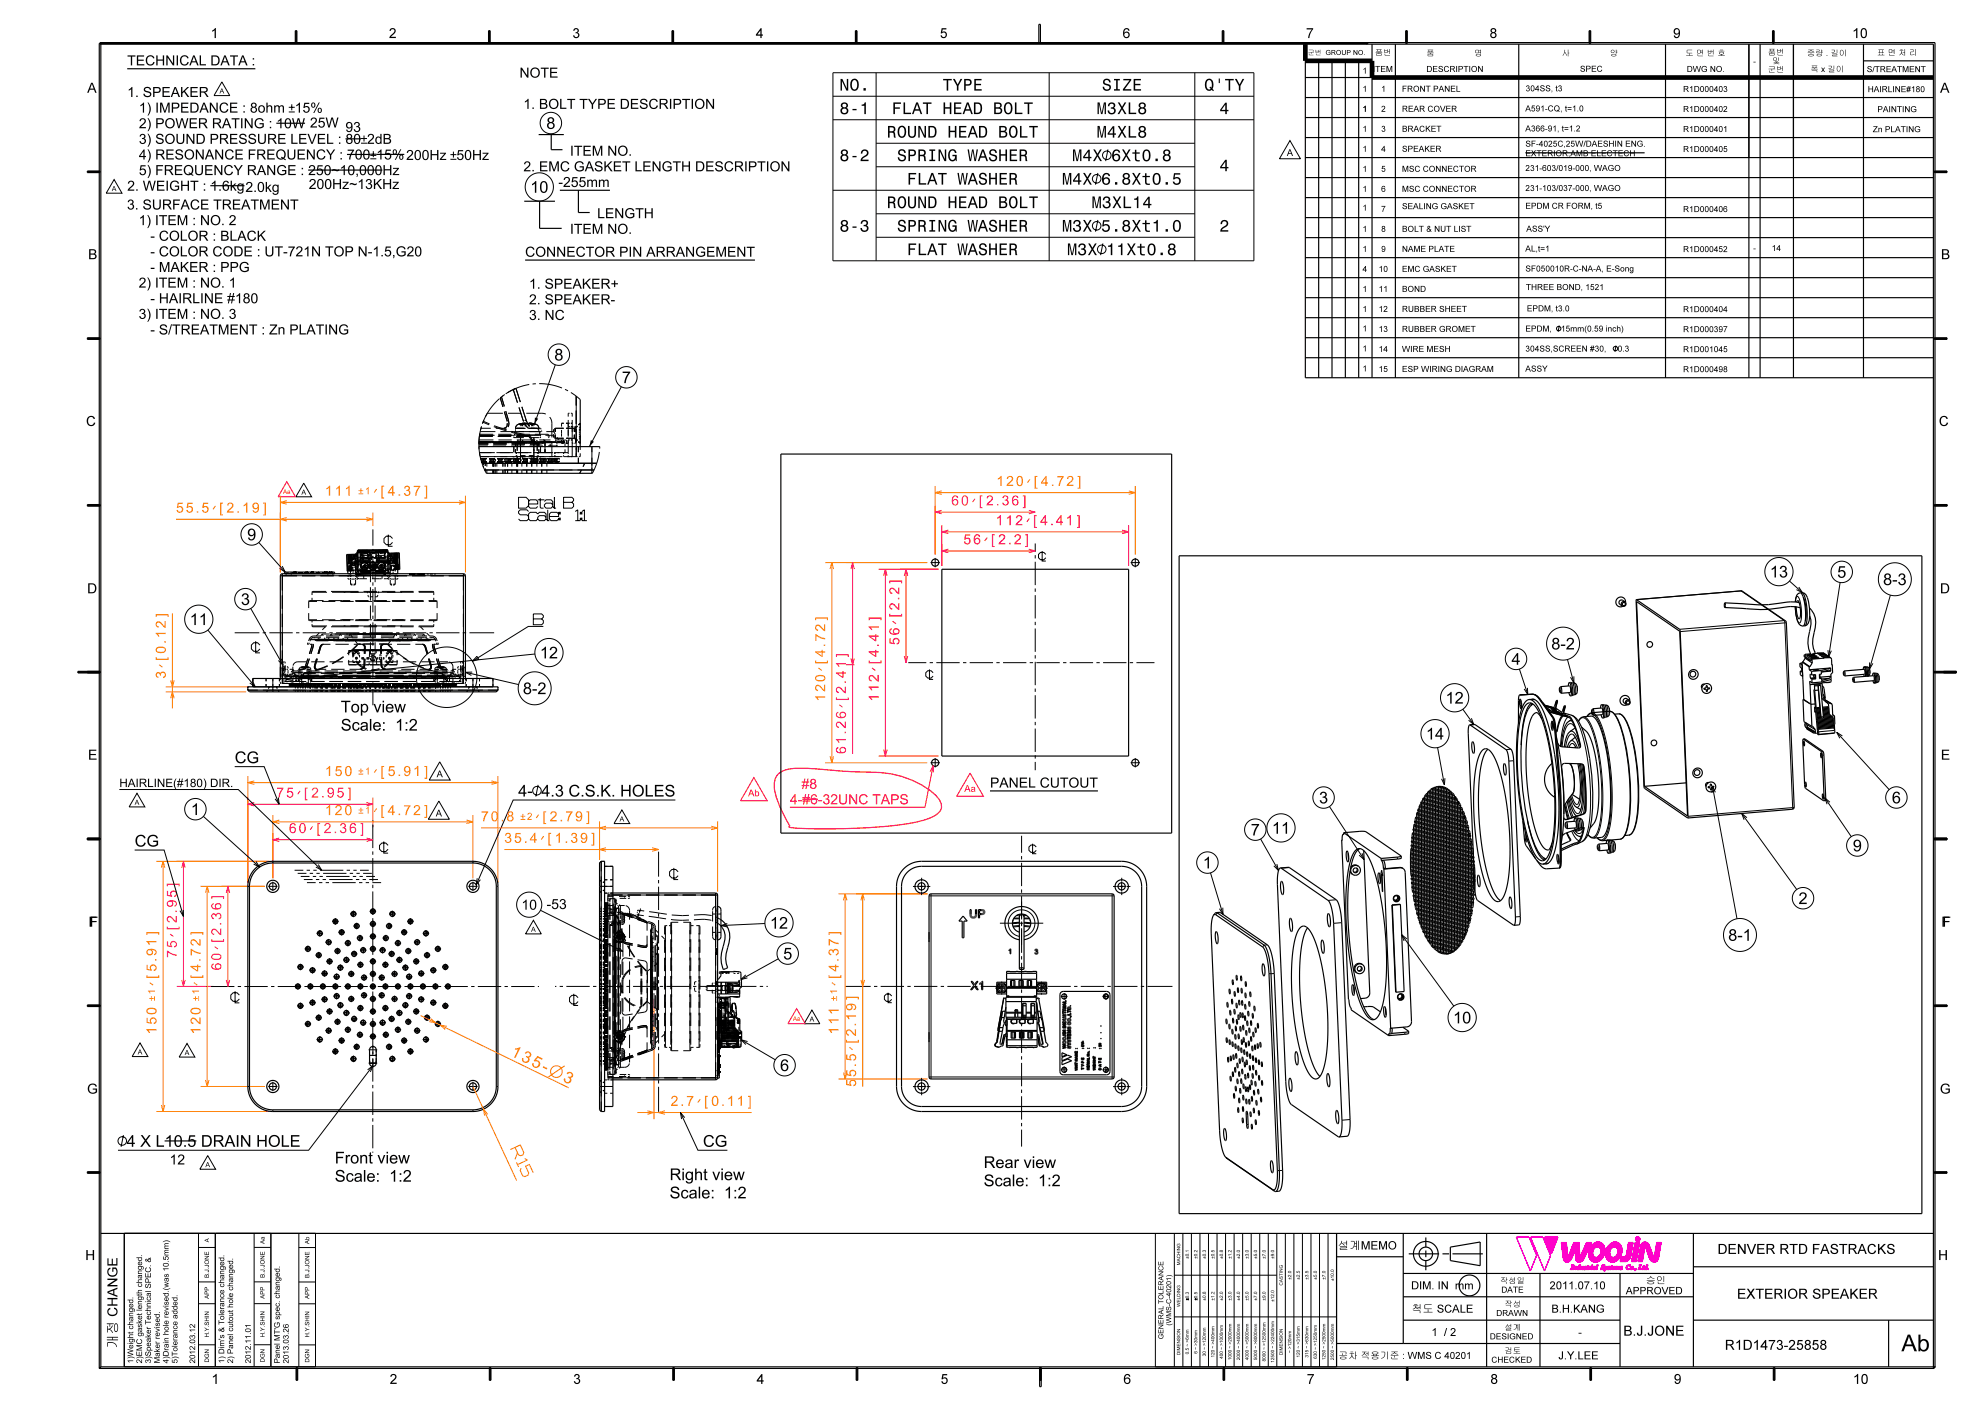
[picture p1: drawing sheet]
<svg xmlns="http://www.w3.org/2000/svg" width="594mm" height="420mm" viewBox="0 0 594 420" stroke-linecap="round" stroke-linejoin="round" font-family="sans-serif">
<g fill="#000">
<path d="M88.5 9.2h.5v3.8h-.5z" fill-rule="evenodd"/>
<path d="M146.5 9.2h.5v3.8h-.5z" fill-rule="evenodd"/>
<path d="M30 12.8h380.2l-.4 .4h-379.8z" fill-rule="evenodd"/>
<path d="M26.2 51.3h3.8v.4h-3.8z" fill-rule="evenodd"/>
<path d="M26.2 101.3h3.8v.4h-3.8z" fill-rule="evenodd"/>
<path d="M26.2 151.3h3.8v.4h-3.8z" fill-rule="evenodd"/>
<path d="M26.2 201.3h3.8v.4h-3.8z" fill-rule="evenodd"/>
<path d="M23.4 201.3h6.6v.4h-6.6z" fill-rule="evenodd"/>
<path d="M26.2 251.3h3.8v.4h-3.8z" fill-rule="evenodd"/>
<path d="M26.2 251.3h3.8v.4h-3.8z" fill-rule="evenodd"/>
<path d="M26.2 301.3h3.8v.4h-3.8z" fill-rule="evenodd"/>
<path d="M26.2 351.3h3.8v.4h-3.8z" fill-rule="evenodd"/>
</g>
<g fill="#f0f">
<path d="M463.1 370.9h4.1l-2 5z" fill-rule="evenodd"/>
<path d="M498.1 372.5l-1 5.2z" fill-rule="evenodd"/>
<path d="M496.8 372.5h1.3l-1 5.2-.7 .6z" fill-rule="evenodd"/>
<path d="M496.8 372.5l-.4 5.8h-.5v-1.7l.2-.1z" fill-rule="evenodd"/>
<path d="M495.7 376.5l.2 1.8h-.3z" fill-rule="evenodd"/>
<path d="M494.5 373.3l1.2 3.2-.1 1.8-.5-.3-.5-.8z" fill-rule="evenodd"/>
<path d="M493.6 372.4l.5 .3 .4 .6 .1 3.9-1.1-3z" fill-rule="evenodd"/>
<path d="M493.2 372.4h.4l-.1 1.8-.2-.1z" fill-rule="evenodd"/>
<path d="M492.9 372.4h.3v1.8z" fill-rule="evenodd"/>
<path d="M492.3 372.8l.6-.4 .3 1.8-.8 4-.3-5.1z" fill-rule="evenodd"/>
<path d="M492.1 373.1l.3 5.1h-1.2z" fill-rule="evenodd"/>
<path d="M490.3 372.5h1.3l-1 5.7h-1.3z" fill-rule="evenodd"/>
<path d="M488.3 372.5h1.4l-.7 4.1-.8 1.3z" fill-rule="evenodd"/>
<path d="M488.3 372.5l-.1 5.4-.7 .3v-1.7z" fill-rule="evenodd"/>
<path d="M487.5 376.5v1.7z" fill-rule="evenodd"/>
<path d="M487.4 376.6l.1 1.6z" fill-rule="evenodd"/>
<path d="M486 376.8l1.4-.2v1.6h-1.6z" fill-rule="evenodd"/>
<path d="M485.6 372.9a3.6 3.6 0 0 1-.3 4.7z" fill-rule="evenodd"/>
<path d="M485.2 372.5l.4 .4-.3 4.7-.4 .3z" fill-rule="evenodd"/>
<path d="M485 375.9l-.1 2-.3 .2-.2-1.4z" fill-rule="evenodd"/>
<path d="M483.7 377l.7-.3 .2 1.4-.7 .2z" fill-rule="evenodd"/>
<path d="M482.8 376.4l.9 .6 .2 1.3h-.7z" fill-rule="evenodd"/>
<path d="M482.7 375.8l.5 2.5-.9-.3z" fill-rule="evenodd"/>
<path d="M484.9 372.4l.3 .1v2.3l-.4-.8z" fill-rule="evenodd"/>
<path d="M484.5 372.3l.4 .1-.1 1.6-.4-.2z" fill-rule="evenodd"/>
<path d="M483.5 372.5l1-.2-.1 1.5-1.1 .3z" fill-rule="evenodd"/>
<path d="M482.9 372.8l.6-.3-.2 1.6-.5 .8z" fill-rule="evenodd"/>
<path d="M482.3 373.4l.6-.6-.6 5.2a3.4 3.4 0 0 1 0-4.6z" fill-rule="evenodd"/>
<path d="M482.7 375.4l-.4 2.6z" fill-rule="evenodd"/>
<path d="M479.8 372.4l.3 .1 .1 5.1-.3-1.7a1.59 1.59 0 0 0-.4-2z" fill-rule="evenodd"/>
<path d="M478.9 372.4h.9l-.3 1.5-.6-.1z" fill-rule="evenodd"/>
<path d="M478.4 372.5l.5-.1v1.4l-1 .6z" fill-rule="evenodd"/>
<path d="M477.8 372.8l.6-.3-.8 2.9z" fill-rule="evenodd"/>
<path d="M477.2 373.4l.6-.6-.2 3 .1 2.5-.8-.6z" fill-rule="evenodd"/>
<path d="M477.2 373.4l-.3 4.3a3.7 3.7 0 0 1 .3-4.3z" fill-rule="evenodd"/>
<path d="M480.5 372.9a3.6 3.6 0 0 1-.3 4.7z" fill-rule="evenodd"/>
<path d="M479.9 375.9l.3 1.7-.7 .5-.1-1.5z" fill-rule="evenodd"/>
<path d="M478.7 377l.7-.4 .1 1.5-.7 .2z" fill-rule="evenodd"/>
<path d="M478 376.7l.7 .3 .1 1.3h-.7z" fill-rule="evenodd"/>
<path d="M477.6 376.1l.4 .6 .1 1.6h-.4z" fill-rule="evenodd"/>
<path d="M477.6 375.8l.1 2.5z" fill-rule="evenodd"/>
<path d="M480.1 372.5l.4 .4-.3 4.7z" fill-rule="evenodd"/>
<path d="M476.4 375.4v.9z" fill-rule="evenodd"/>
<path d="M475.7 372.5h1.5l-2.4 5.1-.6 .6-.2-1.9z" fill-rule="evenodd"/>
<path d="M473.9 376.4l.1-.1 .2 1.9-.3 .1z" fill-rule="evenodd"/>
<path d="M473.7 376.3l.2 .1v1.9l-.3 .1z" fill-rule="evenodd"/>
<path d="M473.5 372.5l.1 5.9-.7-.2z" fill-rule="evenodd"/>
<path d="M471.9 372.5h1.6l-.6 5.7-.4-.5z" fill-rule="evenodd"/>
<path d="M471.9 372.5a5 5 0 0 1-1.2 5.5l-.2 .2-.1-1.9z" fill-rule="evenodd"/>
<path d="M470.2 376.4l.2-.1 .1 1.9-.3 .1z" fill-rule="evenodd"/>
<path d="M470.1 376.3l.1 2-.5 .1z" fill-rule="evenodd"/>
<path d="M468.2 372.5h1.4l.5 3.8-.4 2.1-.4-.2-.4-.5z" fill-rule="evenodd"/>
<path d="M494 379.2l-.2 1.1z" fill-rule="evenodd"/>
<path d="M493.7 379.2h.3l-.2 1.2z" fill-rule="evenodd"/>
<path d="M493.9 380.3l-.1 .2z" fill-rule="evenodd"/>
<path d="M493.8 380.4l-.1 .2z" fill-rule="evenodd"/>
<path d="M493.8 379.4l-.1 1.2z" fill-rule="evenodd"/>
<path d="M493.7 379.7v.9z" fill-rule="evenodd"/>
<path d="M493.7 379.7l-.1 .9z" fill-rule="evenodd"/>
<path d="M493.5 379.6v.2z" fill-rule="evenodd"/>
<path d="M493.3 379.7l.2-.1-.2 .4z" fill-rule="evenodd"/>
<path d="M493.2 379.8l.1-.1-.1 .9z" fill-rule="evenodd"/>
<path d="M493.3 380.3l-.1 .3z" fill-rule="evenodd"/>
<path d="M493.2 379.8v.8z" fill-rule="evenodd"/>
<path d="M493.1 380v.5z" fill-rule="evenodd"/>
<path d="M493 380.2v.3z" fill-rule="evenodd"/>
<path d="M493.6 380.1v.5z" fill-rule="evenodd"/>
<path d="M493.5 380.2v.4z" fill-rule="evenodd"/>
<path d="M493.3 380.4v.2z" fill-rule="evenodd"/>
<path d="M493.8 380.4l-.1 .2z" fill-rule="evenodd"/>
<path d="M492.8 380.4v.2z" fill-rule="evenodd"/>
<path d="M492.7 380.4v.2z" fill-rule="evenodd"/>
<path d="M492.7 379.6l-.1 1z" fill-rule="evenodd"/>
<path d="M492.9 379.6l.1 .2z" fill-rule="evenodd"/>
<path d="M492.9 379.5v.3z" fill-rule="evenodd"/>
<path d="M492.8 379.6l-.1 .8z" fill-rule="evenodd"/>
<path d="M492.6 379.7v.9z" fill-rule="evenodd"/>
<path d="M492.9 379.4v.2z" fill-rule="evenodd"/>
<path d="M492.6 379.8l-.1 .8z" fill-rule="evenodd"/>
<path d="M492.6 379.9l-.1 .7z" fill-rule="evenodd"/>
<path d="M492.5 380.4v.2z" fill-rule="evenodd"/>
<path d="M492.8 379.6l-.1 .8z" fill-rule="evenodd"/>
<path d="M490.6 380.3v.3z" fill-rule="evenodd"/>
<path d="M490.4 380.3l.2 .3-.2 .3z" fill-rule="evenodd"/>
<path d="M490.2 380.8l.2-.1z" fill-rule="evenodd"/>
<path d="M490.4 380.3v.4z" fill-rule="evenodd"/>
<path d="M490.3 380.3l.1 .3z" fill-rule="evenodd"/>
<path d="M489.5 379.6l.1 .8z" fill-rule="evenodd"/>
<path d="M489.3 379.7v.1z" fill-rule="evenodd"/>
<path d="M489.2 379.7v.2z" fill-rule="evenodd"/>
<path d="M489.1 379.7v.5z" fill-rule="evenodd"/>
<path d="M489.1 379.8v.7z" fill-rule="evenodd"/>
<path d="M489.7 379.8v.4z" fill-rule="evenodd"/>
<path d="M489.6 379.7l.1 .5z" fill-rule="evenodd"/>
<path d="M489.5 379.8v.7z" fill-rule="evenodd"/>
<path d="M489.5 380l-.1 .6z" fill-rule="evenodd"/>
<path d="M489.4 380.3l-.1 .3z" fill-rule="evenodd"/>
<path d="M489.1 380.5l.2 .1z" fill-rule="evenodd"/>
<path d="M489 379.8l.1 .8z" fill-rule="evenodd"/>
<path d="M489 379.8v.8z" fill-rule="evenodd"/>
<path d="M488.9 380v.5z" fill-rule="evenodd"/>
<path d="M489.1 379.8v.7z" fill-rule="evenodd"/>
<path d="M488.9 379.2v.4z" fill-rule="evenodd"/>
<path d="M488.8 379.2v.4z" fill-rule="evenodd"/>
<path d="M488.8 379.3v.3z" fill-rule="evenodd"/>
<path d="M488.8 379.3v.3z" fill-rule="evenodd"/>
<path d="M488.7 379.2l.1 .4z" fill-rule="evenodd"/>
<path d="M488.6 379.2l.1 .2z" fill-rule="evenodd"/>
<path d="M488.3 379.2h.3l-.4 .2z" fill-rule="evenodd"/>
<path d="M488.1 379.3l.2-.1-.3 .6z" fill-rule="evenodd"/>
<path d="M487.9 379.4l.2-.1-.2 .8z" fill-rule="evenodd"/>
<path d="M488.4 380.4l.2-.1z" fill-rule="evenodd"/>
<path d="M488.1 380.4l.3 .2z" fill-rule="evenodd"/>
<path d="M487.9 380.2l.2 .4z" fill-rule="evenodd"/>
<path d="M487.9 379.4v1.1l-.3-.5z" fill-rule="evenodd"/>
<path d="M487.9 380.2l.1 .4z" fill-rule="evenodd"/>
<path d="M491.2 380.5l1 .1z" fill-rule="evenodd"/>
<path d="M491.5 379.2h.7z" fill-rule="evenodd"/>
<path d="M491.7 379.3l.3 .1-.3 1z" fill-rule="evenodd"/>
<path d="M491.7 379.3h.3z" fill-rule="evenodd"/>
<path d="M492.3 380.2v.4z" fill-rule="evenodd"/>
<path d="M492.3 380.3l-.1 .3z" fill-rule="evenodd"/>
<path d="M491.2 380.5l1-.2v.3z" fill-rule="evenodd"/>
<path d="M491.7 379.3v1.2l-.3-.1z" fill-rule="evenodd"/>
<path d="M491.4 380.4l.3 .1z" fill-rule="evenodd"/>
<path d="M491.4 380.4l.3 .1z" fill-rule="evenodd"/>
<path d="M491.2 380.6h1z" fill-rule="evenodd"/>
<path d="M486.5 379.6v.3z" fill-rule="evenodd"/>
<path d="M486.4 379.6v.4z" fill-rule="evenodd"/>
<path d="M486.4 379.7v.3z" fill-rule="evenodd"/>
<path d="M486.3 379.6l.1 .3z" fill-rule="evenodd"/>
<path d="M486.1 379.6v.2z" fill-rule="evenodd"/>
<path d="M486 379.7l.1 .6z" fill-rule="evenodd"/>
<path d="M486.2 380l.2 .3-.2 .3z" fill-rule="evenodd"/>
<path d="M486.1 380.5l.1 .1z" fill-rule="evenodd"/>
<path d="M486 380.5l.1 .1z" fill-rule="evenodd"/>
<path d="M485.8 380.2l.2 .4z" fill-rule="evenodd"/>
<path d="M485.8 380.2v.4z" fill-rule="evenodd"/>
<path d="M485.8 380.2v.4z" fill-rule="evenodd"/>
<path d="M485.8 380.2v.4z" fill-rule="evenodd"/>
<path d="M485.8 380.3v.3z" fill-rule="evenodd"/>
<path d="M486.1 379.8l.1 .6z" fill-rule="evenodd"/>
<path d="M485.9 379.7l.1 .5z" fill-rule="evenodd"/>
<path d="M486.1 379.8v.6z" fill-rule="evenodd"/>
<path d="M483.9 379.7l.2-.1-.1 .5z" fill-rule="evenodd"/>
<path d="M483.8 379.7l-.1 .3z" fill-rule="evenodd"/>
<path d="M483.6 379.9l.2-.2-.2 .5z" fill-rule="evenodd"/>
<path d="M483.6 379.9v.7z" fill-rule="evenodd"/>
<path d="M484.1 379.7l.1 .2z" fill-rule="evenodd"/>
<path d="M484.1 379.6l-.1 .5z" fill-rule="evenodd"/>
<path d="M484 379.8l-.1 .4z" fill-rule="evenodd"/>
<path d="M483.7 380.1l.2 .1z" fill-rule="evenodd"/>
<path d="M483.9 380.4l.2-.1z" fill-rule="evenodd"/>
<path d="M483.8 380.5h.2z" fill-rule="evenodd"/>
<path d="M483.6 380.4l.2 .2h-.2z" fill-rule="evenodd"/>
<path d="M483.6 380.3v.3z" fill-rule="evenodd"/>
<path d="M483.5 379.9v.7z" fill-rule="evenodd"/>
<path d="M483.2 380.4l-.1 .2z" fill-rule="evenodd"/>
<path d="M483.1 380.4l-.1 .2z" fill-rule="evenodd"/>
<path d="M483 379.6v1z" fill-rule="evenodd"/>
<path d="M483.3 379.6v.2z" fill-rule="evenodd"/>
<path d="M483.2 379.5v.3z" fill-rule="evenodd"/>
<path d="M483.1 379.6v.8z" fill-rule="evenodd"/>
<path d="M482.9 379.7l.1 .9z" fill-rule="evenodd"/>
<path d="M483.3 379.4v.2z" fill-rule="evenodd"/>
<path d="M483 379.8l-.1 .8z" fill-rule="evenodd"/>
<path d="M483 379.9l-.1 .7z" fill-rule="evenodd"/>
<path d="M482.8 380.4v.2z" fill-rule="evenodd"/>
<path d="M483.1 379.6v.8z" fill-rule="evenodd"/>
<path d="M482.7 379.6v.3z" fill-rule="evenodd"/>
<path d="M482.7 379.6v.4z" fill-rule="evenodd"/>
<path d="M482.7 379.7v.3z" fill-rule="evenodd"/>
<path d="M482.5 379.6l.1 .3z" fill-rule="evenodd"/>
<path d="M482.4 379.6v.2z" fill-rule="evenodd"/>
<path d="M482.3 379.7l.1 .6z" fill-rule="evenodd"/>
<path d="M482.5 380l.2 .3-.2 .3z" fill-rule="evenodd"/>
<path d="M482.4 379.8v.6z" fill-rule="evenodd"/>
<path d="M482.2 379.7l.1 .5z" fill-rule="evenodd"/>
<path d="M482.4 380.4v.2z" fill-rule="evenodd"/>
<path d="M482.3 380.5l.1 .1z" fill-rule="evenodd"/>
<path d="M482.1 380.2l.1 .4z" fill-rule="evenodd"/>
<path d="M482.1 380.2v.4z" fill-rule="evenodd"/>
<path d="M482.1 380.2l-.1 .4z" fill-rule="evenodd"/>
<path d="M482 380.3v.3z" fill-rule="evenodd"/>
<path d="M482 380.3v.3z" fill-rule="evenodd"/>
<path d="M482 380.4v.2z" fill-rule="evenodd"/>
<path d="M482.4 379.8v.6z" fill-rule="evenodd"/>
<path d="M478.8 379.4l.4-.2-.4 1.2z" fill-rule="evenodd"/>
<path d="M478.8 379.4l-.1 1.2z" fill-rule="evenodd"/>
<path d="M478.6 380.4v.2z" fill-rule="evenodd"/>
<path d="M478.8 379.3l.3-.1z" fill-rule="evenodd"/>
<path d="M478.9 380.3v.2z" fill-rule="evenodd"/>
<path d="M478.8 380.4l-.1 .2z" fill-rule="evenodd"/>
<path d="M478.8 380.4l-.1 .2z" fill-rule="evenodd"/>
<path d="M478.3 379.7v.6z" fill-rule="evenodd"/>
<path d="M478.3 379.7v.7z" fill-rule="evenodd"/>
<path d="M478.2 379.7l.1 .9z" fill-rule="evenodd"/>
<path d="M478.4 380.3v.2z" fill-rule="evenodd"/>
<path d="M478.3 380.4v.2z" fill-rule="evenodd"/>
<path d="M478.2 379.7v.9z" fill-rule="evenodd"/>
<path d="M478.1 379.6l.1 1z" fill-rule="evenodd"/>
<path d="M478.2 379.9v.7z" fill-rule="evenodd"/>
<path d="M478.1 380.2l-.1 .4z" fill-rule="evenodd"/>
<path d="M478 380.3l-.1 .2z" fill-rule="evenodd"/>
<path d="M477.9 380.4v.2z" fill-rule="evenodd"/>
<path d="M477.8 380.3v.3z" fill-rule="evenodd"/>
<path d="M478 379.7h.1z" fill-rule="evenodd"/>
<path d="M477.8 379.8l.2-.1-.1 .4z" fill-rule="evenodd"/>
<path d="M477.8 379.8v.8z" fill-rule="evenodd"/>
<path d="M477.7 379.9l.1 .7a.37 .37 0 0 1-.3-.3 .37 .37 0 0 1 .2-.4z" fill-rule="evenodd"/>
<path d="M478 380.4v.2z" fill-rule="evenodd"/>
<path d="M477.6 380.3v.2z" fill-rule="evenodd"/>
<path d="M477.4 380.3l-.1 .3z" fill-rule="evenodd"/>
<path d="M477.3 380.4l-.1 .2z" fill-rule="evenodd"/>
<path d="M477.2 379.8l.3-.2-.4 1z" fill-rule="evenodd"/>
<path d="M477.5 379.6l-.2 .7z" fill-rule="evenodd"/>
<path d="M477.5 379.6l-.2 .8z" fill-rule="evenodd"/>
<path d="M477.1 379.7l.4-.1z" fill-rule="evenodd"/>
<path d="M477.2 379.8l-.1 .8z" fill-rule="evenodd"/>
<path d="M476.7 379.6l-.1 .4z" fill-rule="evenodd"/>
<path d="M476.6 379.6v.5z" fill-rule="evenodd"/>
<path d="M476.9 379.6v.4z" fill-rule="evenodd"/>
<path d="M476.8 379.7l.1 .3z" fill-rule="evenodd"/>
<path d="M476.8 379.7v.3z" fill-rule="evenodd"/>
<path d="M476.8 379.8l-.1 .2z" fill-rule="evenodd"/>
<path d="M476.7 379.9l-.1 .3z" fill-rule="evenodd"/>
<path d="M476.6 380.1l-.1 .5z" fill-rule="evenodd"/>
<path d="M476.5 379.7v.9z" fill-rule="evenodd"/>
<path d="M476.5 379.7v.9z" fill-rule="evenodd"/>
<path d="M476.4 379.7l.1 .9z" fill-rule="evenodd"/>
<path d="M476.4 379.8l.1 .8h-.2z" fill-rule="evenodd"/>
<path d="M476.1 380.4l-.1 .2z" fill-rule="evenodd"/>
<path d="M476 380.4l-.1 .2z" fill-rule="evenodd"/>
<path d="M475.9 379.6v1z" fill-rule="evenodd"/>
<path d="M476.2 379.6v.2z" fill-rule="evenodd"/>
<path d="M476.1 379.5v.3z" fill-rule="evenodd"/>
<path d="M476 379.6v.8z" fill-rule="evenodd"/>
<path d="M475.9 379.7v.9z" fill-rule="evenodd"/>
<path d="M476.2 379.4v.2z" fill-rule="evenodd"/>
<path d="M475.9 379.8l-.1 .8z" fill-rule="evenodd"/>
<path d="M475.9 379.9l-.1 .7z" fill-rule="evenodd"/>
<path d="M475.7 380.4v.2z" fill-rule="evenodd"/>
<path d="M476 379.6v.8z" fill-rule="evenodd"/>
<path d="M475.7 379.6v.3z" fill-rule="evenodd"/>
<path d="M475.6 379.6v.4z" fill-rule="evenodd"/>
<path d="M475.6 379.7v.3z" fill-rule="evenodd"/>
<path d="M475.5 379.6l.1 .3z" fill-rule="evenodd"/>
<path d="M475.3 379.6v.2z" fill-rule="evenodd"/>
<path d="M475.2 379.7l.1 .6z" fill-rule="evenodd"/>
<path d="M475.4 380l.2 .3-.2 .3z" fill-rule="evenodd"/>
<path d="M475.3 379.8v.6z" fill-rule="evenodd"/>
<path d="M475.1 379.7l.1 .5z" fill-rule="evenodd"/>
<path d="M475.3 380.4v.2z" fill-rule="evenodd"/>
<path d="M475 380.2l.1 .4z" fill-rule="evenodd"/>
<path d="M475 380.2v.4z" fill-rule="evenodd"/>
<path d="M475 380.2v.4z" fill-rule="evenodd"/>
<path d="M474.9 380.2v.4z" fill-rule="evenodd"/>
<path d="M474.9 380.3v.3z" fill-rule="evenodd"/>
<path d="M475.3 379.8v.6z" fill-rule="evenodd"/>
<path d="M473.8 379.2l.1 .1-.3 1z" fill-rule="evenodd"/>
<path d="M473.6 379.4l.2-.2-.2 1.2z" fill-rule="evenodd"/>
<path d="M473.6 379.2h.2z" fill-rule="evenodd"/>
<path d="M473.7 380.3l-.1 .2z" fill-rule="evenodd"/>
<path d="M473.6 380.4v.2z" fill-rule="evenodd"/>
<path d="M473.6 379.4l-.1 1.2z" fill-rule="evenodd"/>
<path d="M473.5 379.7l-.1 .9z" fill-rule="evenodd"/>
<path d="M473.4 379.6l-.1 .2z" fill-rule="evenodd"/>
<path d="M473.2 379.7l.2-.1-.2 .4z" fill-rule="evenodd"/>
<path d="M473.2 379.7l-.1 .9z" fill-rule="evenodd"/>
<path d="M473.1 380.3v.3z" fill-rule="evenodd"/>
<path d="M473 379.8v.8z" fill-rule="evenodd"/>
<path d="M473 380l-.1 .5z" fill-rule="evenodd"/>
<path d="M472.9 380.2v.3z" fill-rule="evenodd"/>
<path d="M473.4 380.1v.5z" fill-rule="evenodd"/>
<path d="M473.3 380.2l.1 .4z" fill-rule="evenodd"/>
<path d="M473.1 380.4l.1 .2z" fill-rule="evenodd"/>
<path d="M485.4 379.7v.9z" fill-rule="evenodd"/>
<path d="M485.3 379.8l.1-.1v.9z" fill-rule="evenodd"/>
<path d="M485.4 379.9v.7z" fill-rule="evenodd"/>
<path d="M485.3 380v.6z" fill-rule="evenodd"/>
<path d="M485.2 380.3v.2z" fill-rule="evenodd"/>
<path d="M485.5 379.7v.7z" fill-rule="evenodd"/>
<path d="M485.5 379.7v.7z" fill-rule="evenodd"/>
<path d="M485.3 379.8l-.1 .3z" fill-rule="evenodd"/>
<path d="M485 379.7v.7z" fill-rule="evenodd"/>
<path d="M484.9 379.7v.9z" fill-rule="evenodd"/>
<path d="M484.9 379.7v.9h-.2z" fill-rule="evenodd"/>
<path d="M485.1 379.7v.3z" fill-rule="evenodd"/>
<path d="M484.9 379.7v.2z" fill-rule="evenodd"/>
<path d="M484.9 379.7l-.1 .2z" fill-rule="evenodd"/>
<path d="M484.8 379.8l-.2 .2z" fill-rule="evenodd"/>
<path d="M484.6 379.6v.6z" fill-rule="evenodd"/>
<path d="M484.5 379.7v.6z" fill-rule="evenodd"/>
<path d="M484.4 379.7v.9z" fill-rule="evenodd"/>
<path d="M484.4 379.7v.9z" fill-rule="evenodd"/>
<path d="M484.4 379.8v.8h-.2z" fill-rule="evenodd"/>
<path d="M484.4 379.8l-.2 .8z" fill-rule="evenodd"/>
<path d="M484.7 379.6l-.1 .4z" fill-rule="evenodd"/>
<path d="M481.9 379.6l.1 .3-.3 .5z" fill-rule="evenodd"/>
<path d="M481.8 380l-.4 .8z" fill-rule="evenodd"/>
<path d="M481.5 379.7l.1 .7z" fill-rule="evenodd"/>
<path d="M481.5 379.7l.1 .7-.2 .4z" fill-rule="evenodd"/>
<path d="M481.6 380.4l-.2 .4z" fill-rule="evenodd"/>
<path d="M481.4 379.7l-.1 1.2z" fill-rule="evenodd"/>
<path d="M481.2 380.8v.2z" fill-rule="evenodd"/>
<path d="M481.1 380.7l.1 .3z" fill-rule="evenodd"/>
<path d="M481 380.8l.1 .2z" fill-rule="evenodd"/>
<path d="M481.9 379.7l.1 .2z" fill-rule="evenodd"/>
<path d="M481.9 379.6v.4z" fill-rule="evenodd"/>
<path d="M481.8 379.7v.2z" fill-rule="evenodd"/>
<path d="M481.3 379.7l.1 1z" fill-rule="evenodd"/>
<path d="M481.2 379.7l.1 .1z" fill-rule="evenodd"/>
<path d="M481.9 379.6l.1 .3z" fill-rule="evenodd"/>
<path d="M481.1 379.2v.4z" fill-rule="evenodd"/>
<path d="M481.1 379.3v.4z" fill-rule="evenodd"/>
<path d="M481 379.3l.1 .4z" fill-rule="evenodd"/>
<path d="M481 379.3v.3z" fill-rule="evenodd"/>
<path d="M480.9 379.2l.1 .3z" fill-rule="evenodd"/>
<path d="M480.6 379.2h.3z" fill-rule="evenodd"/>
<path d="M480.5 379.2l.1 .3z" fill-rule="evenodd"/>
<path d="M480.5 379.2l.2 .9z" fill-rule="evenodd"/>
<path d="M480.7 379.7l.3 .4-.2 .5z" fill-rule="evenodd"/>
<path d="M480.4 379.3l.2 .8-.2-.3z" fill-rule="evenodd"/>
<path d="M480.3 379.4l.1 .4z" fill-rule="evenodd"/>
<path d="M481 380.1v.3z" fill-rule="evenodd"/>
<path d="M480.7 380.3l.1 .3h-.2z" fill-rule="evenodd"/>
<path d="M480.4 380.5l.2 .1z" fill-rule="evenodd"/>
<path d="M480.2 380.2l.3 .4-.3-.1z" fill-rule="evenodd"/>
<path d="M480.2 380.1v.4z" fill-rule="evenodd"/>
<path d="M480.1 380.1v.5z" fill-rule="evenodd"/>
<path d="M480.1 380.1v.5z" fill-rule="evenodd"/>
<path d="M480.1 380.1l-.1 .5z" fill-rule="evenodd"/>
<path d="M480.1 380.1l-.1 .5z" fill-rule="evenodd"/>
<path d="M480.7 379.7v.5z" fill-rule="evenodd"/>
<path d="M474.5 380.1v.5z" fill-rule="evenodd"/>
<path d="M474.4 380.3v.3z" fill-rule="evenodd"/>
<path d="M474.8 379.7l-.1 .6z" fill-rule="evenodd"/>
<path d="M474.6 379.7l.1 .8-.2 .1z" fill-rule="evenodd"/>
<path d="M474.6 379.7l-.1 .9z" fill-rule="evenodd"/>
<path d="M474.5 380.1l-.1 .2z" fill-rule="evenodd"/>
<path d="M474.4 380.1l-.1 .2z" fill-rule="evenodd"/>
<path d="M474.3 380.3l-.1 .2z" fill-rule="evenodd"/>
<path d="M474.2 380.3l-.1 .3z" fill-rule="evenodd"/>
<path d="M474.3 379.7v.2z" fill-rule="evenodd"/>
<path d="M474.2 379.7v.6z" fill-rule="evenodd"/>
<path d="M474.1 379.7v.9z" fill-rule="evenodd"/>
<path d="M474 379.7v.9z" fill-rule="evenodd"/>
<path d="M474 379.9v.7z" fill-rule="evenodd"/>
<path d="M474 379.7v.1z" fill-rule="evenodd"/>
<path d="M474.6 379.7h.2l-.1 .6z" fill-rule="evenodd"/>
<path d="M472.2 379.6v.3z" fill-rule="evenodd"/>
<path d="M471.9 379.7l.3-.1-.2 1z" fill-rule="evenodd"/>
<path d="M472.2 380l.1-.1-.2 .3z" fill-rule="evenodd"/>
<path d="M472.2 380l-.1 .2z" fill-rule="evenodd"/>
<path d="M472.7 379.7v.3z" fill-rule="evenodd"/>
<path d="M472.6 379.6l.1 .4-.2 .6z" fill-rule="evenodd"/>
<path d="M472.4 379.7l.2-.1-.1 1z" fill-rule="evenodd"/>
<path d="M472.3 379.8l-.1 .2z" fill-rule="evenodd"/>
<path d="M472.7 380.3l-.1 .2z" fill-rule="evenodd"/>
<path d="M472.4 379.9l.1 .7z" fill-rule="evenodd"/>
<path d="M472.4 379.9l-.1 .7z" fill-rule="evenodd"/>
<path d="M471.9 379.8l.1 .8h-.2z" fill-rule="evenodd"/>
<path d="M471.3 379.2h.6l-.5 .2z" fill-rule="evenodd"/>
<path d="M471.4 379.4l.3-.1-.3 1.1z" fill-rule="evenodd"/>
<path d="M470.9 380.5l.6 .1z" fill-rule="evenodd"/>
<path d="M471.4 379.4v1h-.3z" fill-rule="evenodd"/>
<path d="M471.1 380.4l.3 .1z" fill-rule="evenodd"/>
<path d="M463.1 370.9h4.1l-2 5z" fill-rule="evenodd"/>
<path d="M490.3 372.5h1.3l-1 5.7h-1.3z" fill-rule="evenodd"/>
<path d="M488.3 372.5h1.4l-.7 4.1-.8 1.3z" fill-rule="evenodd"/>
<path d="M488.3 372.5l-.1 5.4-.7 .3v-1.7z" fill-rule="evenodd"/>
<path d="M487.5 376.5v1.7z" fill-rule="evenodd"/>
<path d="M487.4 376.6l.1 1.6z" fill-rule="evenodd"/>
<path d="M486 376.8l1.4-.2v1.6h-1.6z" fill-rule="evenodd"/>
<path d="M485.6 372.9a3.6 3.6 0 0 1-.3 4.7z" fill-rule="evenodd"/>
<path d="M485.2 372.5l.4 .4-.3 4.7-.4 .3z" fill-rule="evenodd"/>
<path d="M485 375.9l-.1 2-.3 .2-.2-1.4z" fill-rule="evenodd"/>
<path d="M483.7 377l.7-.3 .2 1.4-.7 .2z" fill-rule="evenodd"/>
<path d="M482.8 376.4l.9 .6 .2 1.3h-.7z" fill-rule="evenodd"/>
<path d="M482.7 375.8l.5 2.5-.9-.3z" fill-rule="evenodd"/>
<path d="M484.9 372.4l.3 .1v2.3l-.4-.8z" fill-rule="evenodd"/>
<path d="M484.5 372.3l.4 .1-.1 1.6-.4-.2z" fill-rule="evenodd"/>
<path d="M483.5 372.5l1-.2-.1 1.5-1.1 .3z" fill-rule="evenodd"/>
<path d="M482.9 372.8l.6-.3-.2 1.6-.5 .8z" fill-rule="evenodd"/>
<path d="M482.3 373.4l.6-.6-.6 5.2a3.4 3.4 0 0 1 0-4.6z" fill-rule="evenodd"/>
<path d="M482.7 375.4l-.4 2.6z" fill-rule="evenodd"/>
<path d="M479.8 372.4l.3 .1 .1 5.1-.3-1.7a1.59 1.59 0 0 0-.4-2z" fill-rule="evenodd"/>
<path d="M478.9 372.4h.9l-.3 1.5-.6-.1z" fill-rule="evenodd"/>
<path d="M478.4 372.5l.5-.1v1.4l-1 .6z" fill-rule="evenodd"/>
<path d="M477.8 372.8l.6-.3-.8 2.9z" fill-rule="evenodd"/>
<path d="M477.2 373.4l.6-.6-.2 3 .1 2.5-.8-.6z" fill-rule="evenodd"/>
<path d="M477.2 373.4l-.3 4.3a3.7 3.7 0 0 1 .3-4.3z" fill-rule="evenodd"/>
<path d="M480.5 372.9a3.6 3.6 0 0 1-.3 4.7z" fill-rule="evenodd"/>
<path d="M479.9 375.9l.3 1.7-.7 .5-.1-1.5z" fill-rule="evenodd"/>
<path d="M478.7 377l.7-.4 .1 1.5-.7 .2z" fill-rule="evenodd"/>
<path d="M478 376.7l.7 .3 .1 1.3h-.7z" fill-rule="evenodd"/>
<path d="M477.6 376.1l.4 .6 .1 1.6h-.4z" fill-rule="evenodd"/>
<path d="M477.6 375.8l.1 2.5z" fill-rule="evenodd"/>
<path d="M480.1 372.5l.4 .4-.3 4.7z" fill-rule="evenodd"/>
<path d="M476.4 375.4v.9z" fill-rule="evenodd"/>
<path d="M475.7 372.5h1.5l-2.4 5.1-.6 .6-.2-1.9z" fill-rule="evenodd"/>
<path d="M473.9 376.4l.1-.1 .2 1.9-.3 .1z" fill-rule="evenodd"/>
<path d="M473.7 376.3l.2 .1v1.9l-.3 .1z" fill-rule="evenodd"/>
<path d="M473.5 372.5l.1 5.9-.7-.2z" fill-rule="evenodd"/>
<path d="M471.9 372.5h1.6l-.6 5.7-.4-.5z" fill-rule="evenodd"/>
<path d="M471.9 372.5a5 5 0 0 1-1.2 5.5l-.2 .2-.1-1.9z" fill-rule="evenodd"/>
<path d="M470.2 376.4l.2-.1 .1 1.9-.3 .1z" fill-rule="evenodd"/>
<path d="M470.1 376.3l.1 2-.5 .1z" fill-rule="evenodd"/>
<path d="M468.2 372.5h1.4l.5 3.8-.4 2.1-.4-.2-.4-.5z" fill-rule="evenodd"/>
<path d="M494 379.2l-.2 1.1z" fill-rule="evenodd"/>
<path d="M493.7 379.2h.3l-.2 1.2z" fill-rule="evenodd"/>
<path d="M493.9 380.3l-.1 .2z" fill-rule="evenodd"/>
<path d="M493.8 380.4l-.1 .2z" fill-rule="evenodd"/>
<path d="M493.8 379.4l-.1 1.2z" fill-rule="evenodd"/>
<path d="M493.7 379.7v.9z" fill-rule="evenodd"/>
<path d="M493.7 379.7l-.1 .9z" fill-rule="evenodd"/>
<path d="M493.5 379.6v.2z" fill-rule="evenodd"/>
<path d="M493.3 379.7l.2-.1-.2 .4z" fill-rule="evenodd"/>
<path d="M493.2 379.8l.1-.1-.1 .9z" fill-rule="evenodd"/>
<path d="M493.3 380.3l-.1 .3z" fill-rule="evenodd"/>
<path d="M493.2 379.8v.8z" fill-rule="evenodd"/>
<path d="M493.1 380v.5z" fill-rule="evenodd"/>
<path d="M493 380.2v.3z" fill-rule="evenodd"/>
<path d="M493.6 380.1v.5z" fill-rule="evenodd"/>
<path d="M493.5 380.2v.4z" fill-rule="evenodd"/>
<path d="M493.3 380.4v.2z" fill-rule="evenodd"/>
<path d="M493.8 380.4l-.1 .2z" fill-rule="evenodd"/>
<path d="M492.9 379.4v.2z" fill-rule="evenodd"/>
<path d="M492.9 379.5v.3z" fill-rule="evenodd"/>
<path d="M492.9 379.6l.1 .2z" fill-rule="evenodd"/>
<path d="M492.8 379.6l-.1 .8z" fill-rule="evenodd"/>
<path d="M492.7 379.6l-.1 1z" fill-rule="evenodd"/>
<path d="M492.8 380.4v.2z" fill-rule="evenodd"/>
<path d="M492.7 380.4v.2z" fill-rule="evenodd"/>
<path d="M492.7 380.4v.2z" fill-rule="evenodd"/>
<path d="M492.6 379.8l-.1 .8z" fill-rule="evenodd"/>
<path d="M492.6 379.9l-.1 .7z" fill-rule="evenodd"/>
<path d="M492.5 380.4v.2z" fill-rule="evenodd"/>
<path d="M490.6 380.3v.3z" fill-rule="evenodd"/>
<path d="M490.4 380.3l.2 .3-.2 .3z" fill-rule="evenodd"/>
<path d="M490.2 380.8l.2-.1z" fill-rule="evenodd"/>
<path d="M490.4 380.3v.4z" fill-rule="evenodd"/>
<path d="M490.3 380.3l.1 .3z" fill-rule="evenodd"/>
<path d="M489.5 379.6l.1 .8z" fill-rule="evenodd"/>
<path d="M489.3 379.7v.1z" fill-rule="evenodd"/>
<path d="M489.2 379.7v.2z" fill-rule="evenodd"/>
<path d="M489.1 379.7v.5z" fill-rule="evenodd"/>
<path d="M489.1 379.8v.7z" fill-rule="evenodd"/>
<path d="M489.7 379.8v.4z" fill-rule="evenodd"/>
<path d="M489.6 379.7l.1 .5z" fill-rule="evenodd"/>
<path d="M489.5 379.8v.7z" fill-rule="evenodd"/>
<path d="M489.5 380l-.1 .6z" fill-rule="evenodd"/>
<path d="M489.4 380.3l-.1 .3z" fill-rule="evenodd"/>
<path d="M489.1 380.5l.2 .1z" fill-rule="evenodd"/>
<path d="M489 379.8l.1 .8z" fill-rule="evenodd"/>
<path d="M489 379.8v.8z" fill-rule="evenodd"/>
<path d="M488.9 380v.5z" fill-rule="evenodd"/>
<path d="M489.1 379.8v.7z" fill-rule="evenodd"/>
<path d="M488.9 379.2v.4z" fill-rule="evenodd"/>
<path d="M488.8 379.2v.4z" fill-rule="evenodd"/>
<path d="M488.8 379.3v.3z" fill-rule="evenodd"/>
<path d="M488.8 379.3v.3z" fill-rule="evenodd"/>
<path d="M488.7 379.2l.1 .4z" fill-rule="evenodd"/>
<path d="M488.6 379.2l.1 .2z" fill-rule="evenodd"/>
<path d="M488.3 379.2h.3l-.4 .2z" fill-rule="evenodd"/>
<path d="M488.1 379.3l.2-.1-.3 .6z" fill-rule="evenodd"/>
<path d="M487.9 379.4l.2-.1-.2 .8z" fill-rule="evenodd"/>
<path d="M488.4 380.4l.2-.1z" fill-rule="evenodd"/>
<path d="M488.1 380.4l.3 .2z" fill-rule="evenodd"/>
<path d="M487.9 380.2l.2 .4z" fill-rule="evenodd"/>
<path d="M487.9 379.4v1.1l-.3-.5z" fill-rule="evenodd"/>
<path d="M487.9 380.2l.1 .4z" fill-rule="evenodd"/>
<path d="M491.5 379.2h.7z" fill-rule="evenodd"/>
<path d="M492.3 380.2v.4z" fill-rule="evenodd"/>
<path d="M492.3 380.3l-.1 .3z" fill-rule="evenodd"/>
<path d="M491.2 380.5l1-.2v.3z" fill-rule="evenodd"/>
<path d="M491.7 379.3l.5-.1-.5 1.2z" fill-rule="evenodd"/>
<path d="M491.7 379.4v1.1l-.3-.1z" fill-rule="evenodd"/>
<path d="M491.4 380.4l.3 .1z" fill-rule="evenodd"/>
<path d="M491.4 380.4l.3 .1z" fill-rule="evenodd"/>
<path d="M492 379.3l.2-.1z" fill-rule="evenodd"/>
<path d="M491.5 379.3l.7-.1z" fill-rule="evenodd"/>
<path d="M492 379.4l-.3 .9z" fill-rule="evenodd"/>
<path d="M486.5 379.6v.3z" fill-rule="evenodd"/>
<path d="M486.4 379.6v.4z" fill-rule="evenodd"/>
<path d="M486.4 379.7v.3z" fill-rule="evenodd"/>
<path d="M486.3 379.6l.1 .3z" fill-rule="evenodd"/>
<path d="M486.1 379.6v.2z" fill-rule="evenodd"/>
<path d="M486 379.7l.1 .6z" fill-rule="evenodd"/>
<path d="M486.2 380l.2 .3-.2 .3z" fill-rule="evenodd"/>
<path d="M486.1 380.5l.1 .1z" fill-rule="evenodd"/>
<path d="M486 380.5l.1 .1z" fill-rule="evenodd"/>
<path d="M485.8 380.2l.2 .4z" fill-rule="evenodd"/>
<path d="M485.8 380.2v.4z" fill-rule="evenodd"/>
<path d="M485.8 380.2v.4z" fill-rule="evenodd"/>
<path d="M485.8 380.2v.4z" fill-rule="evenodd"/>
<path d="M485.8 380.3v.3z" fill-rule="evenodd"/>
<path d="M486.1 379.8l.1 .6z" fill-rule="evenodd"/>
<path d="M485.9 379.7l.1 .5z" fill-rule="evenodd"/>
<path d="M486.1 379.8v.6z" fill-rule="evenodd"/>
<path d="M483.9 379.7l.2-.1-.1 .5z" fill-rule="evenodd"/>
<path d="M483.8 379.7l-.1 .3z" fill-rule="evenodd"/>
<path d="M483.6 379.9l.2-.2-.2 .5z" fill-rule="evenodd"/>
<path d="M483.6 379.9v.7z" fill-rule="evenodd"/>
<path d="M484.1 379.7l.1 .2z" fill-rule="evenodd"/>
<path d="M484.1 379.6l-.1 .5z" fill-rule="evenodd"/>
<path d="M484 379.8l-.1 .4z" fill-rule="evenodd"/>
<path d="M483.7 380.1l.2 .1z" fill-rule="evenodd"/>
<path d="M483.9 380.4l.2-.1z" fill-rule="evenodd"/>
<path d="M483.8 380.5h.2z" fill-rule="evenodd"/>
<path d="M483.6 380.4l.2 .2h-.2z" fill-rule="evenodd"/>
<path d="M483.6 380.3v.3z" fill-rule="evenodd"/>
<path d="M483.5 379.9v.7z" fill-rule="evenodd"/>
<path d="M483.3 379.4v.2z" fill-rule="evenodd"/>
<path d="M483.2 379.5v.3z" fill-rule="evenodd"/>
<path d="M483.3 379.6v.2z" fill-rule="evenodd"/>
<path d="M483.1 379.6v.8z" fill-rule="evenodd"/>
<path d="M483 379.6v1z" fill-rule="evenodd"/>
<path d="M483.2 380.4l-.1 .2z" fill-rule="evenodd"/>
<path d="M483.1 380.4l-.1 .2z" fill-rule="evenodd"/>
<path d="M483.1 380.4l-.1 .2z" fill-rule="evenodd"/>
<path d="M483 379.8l-.1 .8z" fill-rule="evenodd"/>
<path d="M483 379.9l-.1 .7z" fill-rule="evenodd"/>
<path d="M482.8 380.4v.2z" fill-rule="evenodd"/>
<path d="M482.7 379.6v.3z" fill-rule="evenodd"/>
<path d="M482.7 379.6v.4z" fill-rule="evenodd"/>
<path d="M482.7 379.7v.3z" fill-rule="evenodd"/>
<path d="M482.5 379.6l.1 .3z" fill-rule="evenodd"/>
<path d="M482.4 379.6v.2z" fill-rule="evenodd"/>
<path d="M482.3 379.7l.1 .6z" fill-rule="evenodd"/>
<path d="M482.5 380l.2 .3-.2 .3z" fill-rule="evenodd"/>
<path d="M482.4 379.8v.6z" fill-rule="evenodd"/>
<path d="M482.2 379.7l.1 .5z" fill-rule="evenodd"/>
<path d="M482.4 380.4v.2z" fill-rule="evenodd"/>
<path d="M482.3 380.5l.1 .1z" fill-rule="evenodd"/>
<path d="M482.1 380.2l.1 .4z" fill-rule="evenodd"/>
<path d="M482.1 380.2v.4z" fill-rule="evenodd"/>
<path d="M482.1 380.2l-.1 .4z" fill-rule="evenodd"/>
<path d="M482 380.3v.3z" fill-rule="evenodd"/>
<path d="M482 380.3v.3z" fill-rule="evenodd"/>
<path d="M482 380.4v.2z" fill-rule="evenodd"/>
<path d="M482.4 379.8v.6z" fill-rule="evenodd"/>
<path d="M478.8 379.3l.4-.1z" fill-rule="evenodd"/>
<path d="M478.8 379.4l.4-.2-.5 1.4z" fill-rule="evenodd"/>
<path d="M478.6 380.4v.2z" fill-rule="evenodd"/>
<path d="M478.9 380.3v.2z" fill-rule="evenodd"/>
<path d="M478.9 380.4l-.1 .2z" fill-rule="evenodd"/>
<path d="M478.8 380.4l-.1 .2z" fill-rule="evenodd"/>
<path d="M478.8 380.4l-.1 .2z" fill-rule="evenodd"/>
<path d="M478.3 379.7v.6z" fill-rule="evenodd"/>
<path d="M478.3 379.7v.7z" fill-rule="evenodd"/>
<path d="M478.2 379.7l.1 .9z" fill-rule="evenodd"/>
<path d="M478.4 380.3v.2z" fill-rule="evenodd"/>
<path d="M478.3 380.4v.2z" fill-rule="evenodd"/>
<path d="M478.2 379.7v.9z" fill-rule="evenodd"/>
<path d="M478.1 379.6l.1 1z" fill-rule="evenodd"/>
<path d="M478.2 379.9v.7z" fill-rule="evenodd"/>
<path d="M478.1 380.2l-.1 .4z" fill-rule="evenodd"/>
<path d="M478 380.3l-.1 .2z" fill-rule="evenodd"/>
<path d="M477.9 380.4v.2z" fill-rule="evenodd"/>
<path d="M477.8 380.3v.3z" fill-rule="evenodd"/>
<path d="M478 379.7h.1z" fill-rule="evenodd"/>
<path d="M477.8 379.8l.2-.1-.1 .4z" fill-rule="evenodd"/>
<path d="M477.8 379.8v.8z" fill-rule="evenodd"/>
<path d="M477.7 379.9l.1 .7a.37 .37 0 0 1-.3-.3 .37 .37 0 0 1 .2-.4z" fill-rule="evenodd"/>
<path d="M478 380.4v.2z" fill-rule="evenodd"/>
<path d="M477.6 380.3v.2z" fill-rule="evenodd"/>
<path d="M477.5 379.6l-.2 .7z" fill-rule="evenodd"/>
<path d="M477.1 379.7l.4-.1-.3 1z" fill-rule="evenodd"/>
<path d="M477.3 380.4l-.1 .2z" fill-rule="evenodd"/>
<path d="M477.4 380.3l-.1 .3z" fill-rule="evenodd"/>
<path d="M477.2 379.8l-.1 .8z" fill-rule="evenodd"/>
<path d="M477.2 379.8l-.1 .8z" fill-rule="evenodd"/>
<path d="M476.9 379.6v.4z" fill-rule="evenodd"/>
<path d="M476.9 379.7v.3z" fill-rule="evenodd"/>
<path d="M476.8 379.7l.1 .3z" fill-rule="evenodd"/>
<path d="M476.8 379.7v.2z" fill-rule="evenodd"/>
<path d="M476.8 379.8l-.1 .2z" fill-rule="evenodd"/>
<path d="M476.7 379.8l-.1 .4z" fill-rule="evenodd"/>
<path d="M476.6 380.1l-.1 .5z" fill-rule="evenodd"/>
<path d="M476.5 379.7v.9z" fill-rule="evenodd"/>
<path d="M476.5 379.7v.9z" fill-rule="evenodd"/>
<path d="M476.4 379.7l.1 .9z" fill-rule="evenodd"/>
<path d="M476.4 379.8l.1 .8h-.2z" fill-rule="evenodd"/>
<path d="M476.7 379.6l-.1 .4z" fill-rule="evenodd"/>
<path d="M476.6 379.6v.5z" fill-rule="evenodd"/>
<path d="M476.2 379.4v.2z" fill-rule="evenodd"/>
<path d="M476.1 379.5v.3z" fill-rule="evenodd"/>
<path d="M476.2 379.6v.2z" fill-rule="evenodd"/>
<path d="M476 379.6v.8z" fill-rule="evenodd"/>
<path d="M475.9 379.6v1z" fill-rule="evenodd"/>
<path d="M476.1 380.4l-.1 .2z" fill-rule="evenodd"/>
<path d="M476 380.4l-.1 .2z" fill-rule="evenodd"/>
<path d="M476 380.4l-.1 .2z" fill-rule="evenodd"/>
<path d="M475.9 379.8l-.1 .8z" fill-rule="evenodd"/>
<path d="M475.9 379.9l-.1 .7z" fill-rule="evenodd"/>
<path d="M475.7 380.4v.2z" fill-rule="evenodd"/>
<path d="M475.7 379.6v.3z" fill-rule="evenodd"/>
<path d="M475.6 379.6v.4z" fill-rule="evenodd"/>
<path d="M475.6 379.7v.3z" fill-rule="evenodd"/>
<path d="M475.5 379.6l.1 .3z" fill-rule="evenodd"/>
<path d="M475.3 379.6v.2z" fill-rule="evenodd"/>
<path d="M475.2 379.7l.1 .6z" fill-rule="evenodd"/>
<path d="M475.4 380l.2 .3-.2 .3z" fill-rule="evenodd"/>
<path d="M475.3 379.8v.6z" fill-rule="evenodd"/>
<path d="M475.1 379.7l.1 .5z" fill-rule="evenodd"/>
<path d="M475.3 380.4v.2z" fill-rule="evenodd"/>
<path d="M475 380.2l.1 .4z" fill-rule="evenodd"/>
<path d="M475 380.2v.4z" fill-rule="evenodd"/>
<path d="M475 380.2v.4z" fill-rule="evenodd"/>
<path d="M474.9 380.2v.4z" fill-rule="evenodd"/>
<path d="M474.9 380.3v.3z" fill-rule="evenodd"/>
<path d="M475.3 379.8v.6z" fill-rule="evenodd"/>
<path d="M473.8 379.2l.1 .1-.3 1z" fill-rule="evenodd"/>
<path d="M473.6 379.4l.2-.2-.2 1.2z" fill-rule="evenodd"/>
<path d="M473.6 379.2h.2z" fill-rule="evenodd"/>
<path d="M473.7 380.3l-.1 .2z" fill-rule="evenodd"/>
<path d="M473.6 380.4v.2z" fill-rule="evenodd"/>
<path d="M473.6 379.4l-.1 1.2z" fill-rule="evenodd"/>
<path d="M473.5 379.7l-.1 .9z" fill-rule="evenodd"/>
<path d="M473.4 379.6l-.1 .2z" fill-rule="evenodd"/>
<path d="M473.2 379.7l.2-.1-.2 .4z" fill-rule="evenodd"/>
<path d="M473.2 379.7l-.1 .9z" fill-rule="evenodd"/>
<path d="M473.1 380.3v.3z" fill-rule="evenodd"/>
<path d="M473 379.8v.8z" fill-rule="evenodd"/>
<path d="M473 380l-.1 .5z" fill-rule="evenodd"/>
<path d="M472.9 380.2v.3z" fill-rule="evenodd"/>
<path d="M473.4 380.1v.5z" fill-rule="evenodd"/>
<path d="M473.3 380.2l.1 .4z" fill-rule="evenodd"/>
<path d="M473.1 380.4l.1 .2z" fill-rule="evenodd"/>
<path d="M484.7 379.6v.3z" fill-rule="evenodd"/>
<path d="M484.6 379.6v.4z" fill-rule="evenodd"/>
<path d="M485.1 379.7v.3z" fill-rule="evenodd"/>
<path d="M485 379.7v.7z" fill-rule="evenodd"/>
<path d="M485.5 379.7v.7z" fill-rule="evenodd"/>
<path d="M485.4 379.7v.9z" fill-rule="evenodd"/>
<path d="M485.5 380.4l-.1 .2z" fill-rule="evenodd"/>
<path d="M485.4 379.9v.7z" fill-rule="evenodd"/>
<path d="M485.3 380v.6z" fill-rule="evenodd"/>
<path d="M485.2 380.3v.2z" fill-rule="evenodd"/>
<path d="M485.3 379.8l-.1 .3z" fill-rule="evenodd"/>
<path d="M484.9 379.7v.9z" fill-rule="evenodd"/>
<path d="M484.9 379.7v.9h-.2z" fill-rule="evenodd"/>
<path d="M484.9 379.7v.2z" fill-rule="evenodd"/>
<path d="M484.9 379.7l-.1 .2z" fill-rule="evenodd"/>
<path d="M484.8 379.8l-.2 .2z" fill-rule="evenodd"/>
<path d="M484.6 379.6v.6z" fill-rule="evenodd"/>
<path d="M484.5 379.7v.6z" fill-rule="evenodd"/>
<path d="M484.4 379.7v.9z" fill-rule="evenodd"/>
<path d="M484.4 379.7v.9z" fill-rule="evenodd"/>
<path d="M484.4 379.8v.8h-.2z" fill-rule="evenodd"/>
<path d="M484.4 379.8l-.2 .8z" fill-rule="evenodd"/>
<path d="M481.3 379.7h.2l.1 .7-.2 .4z" fill-rule="evenodd"/>
<path d="M481.3 379.7v.2z" fill-rule="evenodd"/>
<path d="M482 379.7v.2z" fill-rule="evenodd"/>
<path d="M481.9 379.6v.6z" fill-rule="evenodd"/>
<path d="M481.9 379.6v.4z" fill-rule="evenodd"/>
<path d="M481.8 379.7v.2z" fill-rule="evenodd"/>
<path d="M481.9 380l-.2 .4z" fill-rule="evenodd"/>
<path d="M481.7 380.3l-.3 .5z" fill-rule="evenodd"/>
<path d="M481.5 379.7l.1 .7z" fill-rule="evenodd"/>
<path d="M481.5 379.7l.1 .7z" fill-rule="evenodd"/>
<path d="M481.6 380.4l-.2 .4z" fill-rule="evenodd"/>
<path d="M481.4 380.7l-.1 .2z" fill-rule="evenodd"/>
<path d="M481.2 380.8v.2z" fill-rule="evenodd"/>
<path d="M481.2 380.8v.2z" fill-rule="evenodd"/>
<path d="M481 380.8l.2 .2z" fill-rule="evenodd"/>
<path d="M480.9 379.9l.1 .5z" fill-rule="evenodd"/>
<path d="M480.7 379.7l.3 .7-.2 .2z" fill-rule="evenodd"/>
<path d="M480.7 380.3l.1 .3h-.2z" fill-rule="evenodd"/>
<path d="M480.4 380.5l.2 .1z" fill-rule="evenodd"/>
<path d="M480.2 380.2l.3 .4-.3-.1z" fill-rule="evenodd"/>
<path d="M480.1 380.1l.1 .4z" fill-rule="evenodd"/>
<path d="M480.1 380.1v.5z" fill-rule="evenodd"/>
<path d="M480.1 380.1v.5z" fill-rule="evenodd"/>
<path d="M480.1 380.1l-.1 .5z" fill-rule="evenodd"/>
<path d="M480.6 379.6l.1 .7z" fill-rule="evenodd"/>
<path d="M480.5 379.2l.2 .9z" fill-rule="evenodd"/>
<path d="M480.4 379.3l.2 .8-.2-.3z" fill-rule="evenodd"/>
<path d="M480.3 379.4l.1 .4z" fill-rule="evenodd"/>
<path d="M481.1 379.2v.4z" fill-rule="evenodd"/>
<path d="M481.1 379.3v.4z" fill-rule="evenodd"/>
<path d="M481 379.3l.1 .4z" fill-rule="evenodd"/>
<path d="M481 379.3v.3z" fill-rule="evenodd"/>
<path d="M480.9 379.2l.1 .3z" fill-rule="evenodd"/>
<path d="M480.8 379.2l.1 .1z" fill-rule="evenodd"/>
<path d="M480.6 379.2h.2l-.2 .2z" fill-rule="evenodd"/>
<path d="M474 379.7l.1 .9z" fill-rule="evenodd"/>
<path d="M474.3 379.6v.3z" fill-rule="evenodd"/>
<path d="M474.2 379.7v.6z" fill-rule="evenodd"/>
<path d="M474.1 379.7v.9z" fill-rule="evenodd"/>
<path d="M474 379.8v.8z" fill-rule="evenodd"/>
<path d="M474 379.9v.7z" fill-rule="evenodd"/>
<path d="M474.8 379.7l-.1 .6z" fill-rule="evenodd"/>
<path d="M474.6 379.7l.1 .8-.2 .1z" fill-rule="evenodd"/>
<path d="M474.6 379.7l-.1 .9z" fill-rule="evenodd"/>
<path d="M474.5 380.1v.5z" fill-rule="evenodd"/>
<path d="M474.4 380.1v.2z" fill-rule="evenodd"/>
<path d="M474.4 380.2l-.2 .3z" fill-rule="evenodd"/>
<path d="M474.4 380.3l.1 .3z" fill-rule="evenodd"/>
<path d="M474.4 380.3v.3z" fill-rule="evenodd"/>
<path d="M474.6 379.7h.2l-.1 .6z" fill-rule="evenodd"/>
<path d="M474.1 379.7v.9z" fill-rule="evenodd"/>
<path d="M472.5 379.7v.9z" fill-rule="evenodd"/>
<path d="M472.4 379.9l.1 .7-.2-.2z" fill-rule="evenodd"/>
<path d="M472.7 380.3l-.1 .2z" fill-rule="evenodd"/>
<path d="M472.6 380.4l-.1 .2z" fill-rule="evenodd"/>
<path d="M472.7 379.7v.3z" fill-rule="evenodd"/>
<path d="M472.6 379.6v.7z" fill-rule="evenodd"/>
<path d="M472.4 379.7v.2z" fill-rule="evenodd"/>
<path d="M472.3 379.8l-.2 .4z" fill-rule="evenodd"/>
<path d="M472.2 380l-.1 .2z" fill-rule="evenodd"/>
<path d="M472.2 379.6v.2z" fill-rule="evenodd"/>
<path d="M471.9 379.7l.3-.1-.2 1z" fill-rule="evenodd"/>
<path d="M472.2 380l-.1 .2z" fill-rule="evenodd"/>
<path d="M471.9 379.8l.1 .8h-.2z" fill-rule="evenodd"/>
<path d="M472.6 380.4l-.1 .2z" fill-rule="evenodd"/>
<path d="M471.3 379.2h.6l-.5 .2z" fill-rule="evenodd"/>
<path d="M471.4 379.4l.3-.1-.3 1.1z" fill-rule="evenodd"/>
<path d="M470.9 380.5l.6 .1z" fill-rule="evenodd"/>
<path d="M471.4 379.4v1h-.3z" fill-rule="evenodd"/>
<path d="M471.1 380.4l.3 .1z" fill-rule="evenodd"/>
<path d="M498.1 372.5l-.8 4.8z" fill-rule="evenodd"/>
<path d="M496.8 372.5h1.3l-.8 4.8-.4 .7-.5 .3z" fill-rule="evenodd"/>
<path d="M496.8 372.5l-.4 5.8h-.5v-1.7l.2-.1z" fill-rule="evenodd"/>
<path d="M495.7 376.5l.2 1.8h-.3z" fill-rule="evenodd"/>
<path d="M494.5 373.3l1.2 3.2-.1 1.8-.5-.3-.5-.8z" fill-rule="evenodd"/>
<path d="M493.6 372.4l.5 .3 .4 .6 .1 3.9-1.1-3z" fill-rule="evenodd"/>
<path d="M493.2 372.4h.4l-.1 1.8-.2-.1z" fill-rule="evenodd"/>
<path d="M492.9 372.4h.3v1.8z" fill-rule="evenodd"/>
<path d="M492.3 372.8l.6-.4 .3 1.8-.8 4-.3-5.1z" fill-rule="evenodd"/>
<path d="M492.1 373.1l.3 5.1h-1.2z" fill-rule="evenodd"/>
<circle cx="491.1" cy="371.5" r=".68"/>
<circle cx="494.2" cy="380.4" r=".17"/>
<circle cx="489.9" cy="380.4" r=".17"/>
<circle cx="477.4" cy="379.4" r=".16"/>
</g>
<g fill="#000">
<path d="M38.2 16.6h2.4v.4h-1v2.6h-.4v-2.6h-1zM41 16.6h2.2v.4h-1.8v.9h1.7v.3h-1.7v1.1h1.9v.3h-2.3zM44.2 16.9l1-.3 .9 .5 .2 .3-.4 .1-.4-.5h-.8l-.6 .8 .1 1 .5 .5h.7l.6-.7 .4 .1-.6 .8-1 .1-.8-.5-.3-1.3zM46.9 16.6h.4v1.2h1.5v-1.2h.4v3h-.4v-1.4h-1.5v1.4h-.4zM49.9 16.6h.4l1.6 2.4v-2.4h.3v3h-.4l-1.5-2.3v2.3h-.4zM53 16.6h.4v3h-.4zM54.4 16.9l1.1-.3 .9 .5 .2 .3-.4 .1-.5-.5h-.7l-.6 .8 .1 1 .5 .5h.6l.6-.7 .4 .1-.5 .8-1.1 .1-.8-.5-.2-1.2zM57.9 16.6h.4l1.3 3h-.5l-.3-.9h-1.3l-.3 .9h-.4zM58.1 16.9l-.5 1.5h1zM59.9 16.6h.4v2.7h1.4v.3h-1.8zM63.4 16.6l1.5 .1 .7 .4 .2 1.4-.5 .9-1.9 .2zM63.8 17v2.3l1.3-.2 .3-.6-.1-1.1-.4-.4zM67.2 16.6h.5l1.2 3h-.5l-.3-.9h-1.3l-.3 .9h-.4zM67.4 16.9l-.5 1.5h1.1zM69 16.6h2.4v.4h-1v2.6h-.4v-2.6h-1zM72.6 16.6h.4l1.2 3h-.4l-.4-.9h-1.2l-.3 .9h-.5zM72.8 16.9l-.5 1.5h1zM75.8 17.4h.4v.5h-.4zM75.8 19.2h.4v.4h-.4z" fill-rule="evenodd"/>
<path d="M63.6 9.2l1.1-.8v3h-.3v-2.3l-.8 .4z" fill-rule="evenodd"/>
<path d="M117.1 8.6a.98 .98 0 0 1 1.5 .2 .98 .98 0 0 1-.5 1.5l-.9 .7h1.5v.4h-2l.6-.9a1.08 1.08 0 0 0 .7-1.7l-.7 .1-.1 .4-.4-.1z" fill-rule="evenodd"/>
<path d="M172.2 8.6a.78 .78 0 0 1 1.1 0 .78 .78 0 0 1-.1 1.2 .91 .91 0 0 1 0 1.6 .91 .91 0 0 1-1.4-.8h.4a.59 .59 0 0 0 .7 .5 .59 .59 0 0 0 .4-.7 .59 .59 0 0 0-.7-.4v-.3a.48 .48 0 0 0 .6-.4 .48 .48 0 0 0-.5-.6 .48 .48 0 0 0-.5 .5h-.3z" fill-rule="evenodd"/>
<path d="M201.5 9.2h.5v3.8h-.5z" fill-rule="evenodd"/>
<path d="M228.1 8.5h.3v1.8h.3v.4h-.3v.7h-.4v-.7h-1.3v-.4zM228 9.2l-.9 1.1h.9z" fill-rule="evenodd"/>
<path d="M256.5 9.2h.5v3.8h-.5z" fill-rule="evenodd"/>
<path d="M282.4 8.5h1.4v.3h-1.1l-.2 .8a.96 .96 0 0 1 1.4 .5 .96 .96 0 0 1-.7 1.3 .96 .96 0 0 1-1.2-.8h.4a.62 .62 0 0 0 .9 .3 .62 .62 0 0 0 .2-.9 .62 .62 0 0 0-1-.1l-.4 .1z" fill-rule="evenodd"/>
<path d="M337.1 8.8a.91 .91 0 0 1 .9-.4 .91 .91 0 0 1 .7 .8h-.4a.62 .62 0 0 0-.7-.4 .62 .62 0 0 0-.5 .8v.2a.95 .95 0 0 1 1.4 .1 .95 .95 0 0 1-.2 1.4 .95 .95 0 0 1-1.4-.3l-.1-1.3zM337.1 10.5a.65 .65 0 0 0 1.3 0 .65 .65 0 0 0-1.3 0z" fill-rule="evenodd"/>
<path d="M366.5 9.2h.5v3.8h-.5z" fill-rule="evenodd"/>
<path d="M391.8 8.5h1.9l-.8 1.7-.3 1.2h-.4l.2-.8 1-1.8h-1.6z" fill-rule="evenodd"/>
<path d="M392.4 15h1.2v.6l.2-.2v-.4zM392.3 15.6l.8 .1 .1 .5v-.5l.8-.1zM392.5 16l.1 .5h1.3l-1.3-.1z" fill-rule="evenodd"/>
<path d="M394.6 15.4h.6v.3h-.6zM394.5 15v.8h.8v-.8l-.1 .3h-.6zM395.8 14.9v.5h-.4l.4 .1v.6zM394.6 16v.5h1.3l-1.2-.1z" fill-rule="evenodd"/>
<path d="M397.8 15.2a.7 .7 0 0 1 1.1 .2l-.2 .1a.56 .56 0 0 0-.8-.1 .56 .56 0 0 0 0 .8 .56 .56 0 0 0 .8 0v-.3h-.4v-.2h.6v.6a.81 .81 0 0 1-1.1 0 .81 .81 0 0 1 0-1.1z" fill-rule="evenodd"/>
<path d="M399.2 15h.7a.41 .41 0 0 1 .5 .3 .41 .41 0 0 1-.4 .5l.5 .7-.8-.7h-.3v.7h-.2zM399.4 15.2v.5l.8-.2-.1-.3z" fill-rule="evenodd"/>
<path d="M400.7 15.7a.75 .75 0 0 1 1.5 0 .75 .75 0 0 1-1.5 0zM400.9 15.7a.55 .55 0 0 0 1.1 0 .55 .55 0 0 0-1.1 0z" fill-rule="evenodd"/>
<path d="M402.4 15h.2l.1 1.3 .6-.2v-1.1h.2v.9a.59 .59 0 0 1-.6 .6 .59 .59 0 0 1-.5-.6z" fill-rule="evenodd"/>
<path d="M403.9 15h.5a.45 .45 0 0 1 .6 .4 .45 .45 0 0 1-.6 .5h-.3v.6h-.2zM404.1 15.2v.5l.6-.1-.1-.4z" fill-rule="evenodd"/>
<path d="M405.8 15h.3l.7 1.1v-1.1h.2v1.5h-.2l-.7-1.1v1.1h-.3z" fill-rule="evenodd"/>
<path d="M407.3 15.7a.75 .75 0 0 1 1.5 0 .75 .75 0 0 1-1.5 0zM407.5 15.7a.55 .55 0 0 0 1.1 0 .55 .55 0 0 0-1.1 0z" fill-rule="evenodd"/>
<path d="M409 16.3l.2 .2z" fill-rule="evenodd"/>
<path d="M412.7 14.7l1.6 .1zM412.9 14.9l.1 .4-.3 .1h1.6l-.3-.1v-.4l-.2 .4h-.7zM412.4 15.7l1 .1 .1 .2v-.2l1-.1zM412.7 16l-.1 .5 .2 .2h1.3l.2-.2-.2-.5zM412.8 16.1h1.2l.1 .4h-1.3z" fill-rule="evenodd"/>
<path d="M415.2 15.3h.7v.4h-.7zM415.1 14.8v1h.9l.1-1-.2 .3h-.7zM416.6 14.7v.6l-.5 .1h.5l.1 .8zM415.2 16.1l.1 .5h1.5l-1.4-.1z" fill-rule="evenodd"/>
<path d="M421.5 9.2h.5v3.8h-.5z" fill-rule="evenodd"/>
<path d="M428.1 15h1.7zM428.4 15.1v.4l-.3 .1 1.7-.1h-.4l.1-.4-.2 .4h-.7zM427.9 15.9h.9l.1 .3 .1-.3h.9zM428.1 16.2v.5l.2 .2h1.2l.2-.2-.2-.5zM428.3 16.3h1.2l.1 .4h-1.3z" fill-rule="evenodd"/>
<path d="M442.6 15.1h.7v.7h-.7zM442.5 15v.9h.9v-.9zM443.5 15.2l.4 .1v.3l-.4 .1h.4l.2 .4v-1.2l-.2 .3zM442.6 16.4a.8 .8 0 0 0 .7 .5 .8 .8 0 0 0 .8-.5 1.37 1.37 0 0 0-1.5 0zM442.8 16.4l.8-.1 .4 .2-1.1 .3-.2-.3z" fill-rule="evenodd"/>
<path d="M447.1 8.6a.8 .8 0 0 1 1.3 0 .8 .8 0 0 1-.2 1.2 .89 .89 0 0 1 .3 1.3 .89 .89 0 0 1-1.4 0 .89 .89 0 0 1 .3-1.3l-.5-.4zM447.3 9.2a.5 .5 0 0 0 1 0 .5 .5 0 0 0-1 0zM447.2 10.5a.6 .6 0 0 0 1.2 0 .6 .6 0 0 0-1.2 0z" fill-rule="evenodd"/>
<path d="M469.2 14.9l-.7 1.7 .7-.9 .6 1-.1-.5a1.06 1.06 0 0 1-.4-1.2zM470.1 14.9l.1 2 .1-.9 .3-.1-.3-.1z" fill-rule="evenodd"/>
<path d="M476.5 9.2h.5v3.8h-.5z" fill-rule="evenodd"/>
<path d="M483 15.4a.55 .55 0 0 0 1.1 0 .55 .55 0 0 0-1.1 0zM483.2 15.4a.4 .4 0 0 1 .8 0 .4 .4 0 0 1-.8 0zM484.5 14.9l.1 1.2 .1-.3h.3l-.3-.1v-.3l.3-.1-.3-.1zM483.2 16.4a.79 .79 0 0 0 .7 .5 .79 .79 0 0 0 .7-.5 1.33 1.33 0 0 0-1.4 0zM483.4 16.4l.8-.1 .3 .2-.9 .3-.3-.3z" fill-rule="evenodd"/>
<path d="M502.1 8.7a1.12 1.12 0 0 1 1.4 0 1.12 1.12 0 0 1 .2 1.4 .97 .97 0 0 1-.6 1.3 .97 .97 0 0 1-1.2-.7l.3-.1a.63 .63 0 0 0 .9 .4 .63 .63 0 0 0 .3-.9v-.1a.93 .93 0 0 1-1.4 .1 .93 .93 0 0 1 .1-1.4zM502.1 9.4a.65 .65 0 0 0 1.3 0 .65 .65 0 0 0-1.3 0z" fill-rule="evenodd"/>
<path d="M505.8 15v.9h1.6l-1.5-.1v-.7l1.5-.2zM505.6 16.6l2 .1-.9-.1-.1-.6-.1 .6z" fill-rule="evenodd"/>
<path d="M509.1 15.1h.6v.8h-.6zM508.9 15v1h1v-1zM510 15.2l.4 .1v.4h-.5l.5 .1 .1 .5v-1.4l-.1 .3zM509 16.2l.1 .6h1.5l-1.4-.1z" fill-rule="evenodd"/>
<path d="M512.2 15.4h.8l-.1 .5h-.6zM512.1 14.9l.1 1.1h.9v-1l-.1 .3h-.8zM513.6 14.9v.5l-.5 .1 .5 .1 .1 .7zM512.2 16.2l.1 .6h1.5l-1.4-.1z" fill-rule="evenodd"/>
<path d="M515.3 15.3h1.8zM515.7 15h1zM515.5 15.8a.74 .74 0 0 0 .7 .5 .74 .74 0 0 0 .7-.5 1.18 1.18 0 0 0-1.4 0zM515.7 15.8l.8-.1 .3 .2-.9 .3-.3-.3zM515.2 16.7h2l-.9-.1v-.3l-.2 .3z" fill-rule="evenodd"/>
<path d="M525.8 18.5h.6v.2h-.6z" fill-rule="evenodd"/>
<path d="M531.5 9.2h.5v3.8h-.5z" fill-rule="evenodd"/>
<path d="M530.4 19.9l1.5 .1-.1 .6a.45 .45 0 0 0 .3-.4 .45 .45 0 0 0-.3-.4zM530.3 20.7h.9l.1 .6 .1-.6h.9zM530.5 21.1l.2 .7 1.4-.1-1.5-.1z" fill-rule="evenodd"/>
<path d="M530.5 14.7h1.6zM530.7 14.8l.1 .4-.3 .2 1.6-.1-.3-.1v-.4l-.2 .4h-.7zM530.3 15.6l.9 .1 .1 .3 .1-.3 .9-.1zM530.5 16v.4l.2 .2h1.2l.2-.2-.2-.5zM530.6 16.1l1.3-.1 .1 .4-1.4 .1z" fill-rule="evenodd"/>
<path d="M531.9 17.4h.7v.6h-.7zM531.8 17.3v.8h.9v-.8zM533.3 17.2v1.1zM532.2 18.4h1zM531.8 18.7l.8 .1-.8 .4h.3a.78 .78 0 0 1 1.2 0h.2l-.8-.4 .8-.1z" fill-rule="evenodd"/>
<path d="M533 15.2h.8l-.1 .4h-.6zM532.9 14.7v1h.9l.1-1-.1 .4h-.8zM534.4 14.6v.6l-.5 .1h.5l.1 .8zM533 16l.1 .5h1.5h-1.4z" fill-rule="evenodd"/>
<path d="M542.2 15h.7l-.8 .4 .3 .1a.81 .81 0 0 1 1.3 0l.3-.1-.9-.4 .7-.1zM542 15.8l.9 .1 .1 .3 .1-.3 1-.1zM542.2 16.4a.89 .89 0 0 0 1.5 .4l.1-.1a.9 .9 0 0 0-1.4-.4zM542.5 16.4l.9-.1 .3 .2-1.1 .2-.3-.2z" fill-rule="evenodd"/>
<path d="M543.2 19.7h1.7zM543.5 19.9l.1 .4-.3 .1 1.6-.1h-.3v-.4l-.2 .4h-.7zM543 20.7h2.1h-1v-.3l-.1 .3zM543.2 21.1l1.5 .1 .2 .4-.1-.5z" fill-rule="evenodd"/>
<path d="M544.6 15l.9 .1v.2l-.8 .1a.54 .54 0 0 0 .2 .6 .54 .54 0 0 0 .7-.1l.3-.2a.71 .71 0 0 1-1.1-.2l.8-.1v-.3l-.2-.2zM546.1 14.9l.1 1.2 .1-.3h.3l-.3-.1v-.4h.3l-.3-.1zM544.7 16.4a.79 .79 0 0 0 .8 .5 .79 .79 0 0 0 .7-.5 1.33 1.33 0 0 0-1.5 0zM545 16.3h.8l.3 .2-.9 .3-.3-.3z" fill-rule="evenodd"/>
<path d="M547.7 16.5h.2v.3h-.2z" fill-rule="evenodd"/>
<path d="M548.2 19.8l.8 .1a.54 .54 0 0 1-.1 .6 .54 .54 0 0 1-.6 .1h-.1a.64 .64 0 0 0 .8-.1 .64 .64 0 0 0 .1-.8zM549.8 19.7l.1 1zM548.4 20.9l1.4 .2-1.4 .2 .1 .3 1.5 .1-1.5-.2 1.4-.2v-.4z" fill-rule="evenodd"/>
<path d="M549.2 15h.8a.55 .55 0 0 1-.1 .7 .55 .55 0 0 1-.7 .1h-.1a.65 .65 0 0 0 .8-.1 .65 .65 0 0 0 .1-.8zM550.8 14.9v1zM549.3 16.1l1.5 .2-1.4 .2v.3l1.6 .1-1.5-.2 1.3-.2v-.4z" fill-rule="evenodd"/>
<path d="M551 19.8a.91 .91 0 0 0-.2 1 .91 .91 0 0 0 .8 .6 .95 .95 0 0 0 .3-.9 .95 .95 0 0 0-.8-.7zM551.1 19.9a.71 .71 0 0 1 .6 .7 .71 .71 0 0 1-.6 .7 1.17 1.17 0 0 1 0-1.4zM552.3 19.7l.1 2z" fill-rule="evenodd"/>
<path d="M551.9 15a.91 .91 0 0 0-.2 1 .91 .91 0 0 0 .8 .6 .96 .96 0 0 0 .3-.9 .96 .96 0 0 0-.7-.7zM552.1 15.1a.72 .72 0 0 1 .6 .7 .72 .72 0 0 1-.6 .7 1.17 1.17 0 0 1 0-1.4zM553.3 14.9v2z" fill-rule="evenodd"/>
<path d="M555.8 9.2l1.1-.8v3h-.3v-2.3l-.8 .4z" fill-rule="evenodd"/>
<path d="M558.2 8.7a1.03 1.03 0 0 1 1.3-.1 1.03 1.03 0 0 1 .3 1.3v.3a.99 .99 0 0 1-.9 1.3 .99 .99 0 0 1-1-1.3zM558.4 9v.1a1.67 1.67 0 0 0 .4 2 1.49 1.49 0 0 0 0-2.4z" fill-rule="evenodd"/>
<path d="M563.5 15l.1 .8-.3 .1 1.6-.1h-.4v-.8l-.1 .8h-.7zM563.2 14.8h1.7zM563 16.5h2.1h-.5l-.1-.5-.1 .5h-.7l-.1-.5v.5z" fill-rule="evenodd"/>
<path d="M566.5 14.9h.7v.8h-.7zM566.4 14.8v1h.9v-1zM567.4 15.1l.5 .1v.3l-.5 .1h.5l.1 .6v-1.5l-.1 .4zM566.5 16.1v.5h1.6h-1.4z" fill-rule="evenodd"/>
<path d="M569.8 14.8h.7zM569.5 15.2l.6 .1v.2l-.6 1 .6-.6 .4 .5 .3 .1a1.13 1.13 0 0 1-.6-1.2l.5-.1zM571.1 14.7v.9l-.6 .1h.6l.1 1z" fill-rule="evenodd"/>
<path d="M572.7 14.8l.9 .2v.5l-.8 .1v.9l1.2-.1h-1.1v-.7l.8-.1 .1-.6-.3-.2zM574.3 14.7l.1 2z" fill-rule="evenodd"/>
<path d="M27.3 24.8h.5l1.2 3h-.5l-.3-.9h-1.3l-.3 .9h-.5zM27.6 25.1l-.6 1.5h1.1z" fill-rule="evenodd"/>
<path d="M38.6 26.8l1.1-.7v3h-.4v-2.4l-.7 .5zM40.9 28.7h.4v.4h-.4zM43.4 26.3l1-.3 .8 .5 .1 .4-.4 .1-.2-.4-.5-.2-.5 .1-.2 .3 .2 .3 1.6 .7v.7l-.4 .5-1.1 .1-.6-.4-.2-.6h.4l.2 .4 .5 .3 .6-.1 .3-.4-.3-.4-1.4-.6-.2-.5zM45.9 26.1l1.8 .1 .4 .3 .1 .6a.91 .91 0 0 1-1.1 .8h-.8v1.2h-.4zM46.3 26.4v1.1h1.1l.3-.3 .1-.4-.3-.3zM48.7 26.1h2.2v.3h-1.8v1h1.7v.3h-1.7v1h1.9v.4h-2.3zM52.3 26.1h.5l1.2 3h-.5l-.3-.9h-1.3l-.3 .9h-.4zM52.5 26.4l-.5 1.5h1.1zM54.3 26.1h.4v1.5l1.5-1.5h.5l-1.2 1.2 1.3 1.8h-.6l-1-1.5-.5 .4v1.1h-.4zM57.1 26.1h2.2v.3h-1.8v1h1.7v.3h-1.7v1h1.9v.4h-2.3zM59.9 26.1h1.7l.5 .2 .1 .9-.7 .5 1 1.4h-.4l-.8-1.1-.4-.2h-.6v1.3h-.4zM60.3 26.4v1h1.2l.4-.3-.3-.6z" fill-rule="evenodd"/>
<path d="M42.1 31.5l1.1-.7v3h-.4v-2.4l-.7 .5zM44.2 30.7h.3l.4 .7 .3 1.3-.3 1.3-.4 .6h-.3a3.5 3.5 0 0 0 0-3.9zM46.9 30.8h.4v3h-.4zM48 30.8h.6l.9 2.5 .8-2.5h.6v3h-.4v-2.5l-.9 2.5h-.3l-.9-2.6v2.6h-.4zM51.5 30.8h1.8l.4 .4 .1 .6a.91 .91 0 0 1-1.1 .7h-.8v1.3h-.4zM51.9 31.1v1.1h1.1l.3-.2 .1-.5-.2-.3zM54.3 30.8h2.2v.3h-1.8v.9h1.7v.4h-1.7v1h1.9v.4h-2.3zM57.1 30.8h1.6l.6 .5 .3 1.2-.6 1-1.9 .3zM57.5 31.1v2.3l1.3-.1 .3-.7-.1-1-.4-.4zM60.9 30.8h.5l1.2 3h-.5l-.3-.9h-1.3l-.3 .9h-.4zM61.2 31.1l-.5 1.4h1zM62.9 30.8h.4l1.6 2.3v-2.3h.4v3h-.4l-1.6-2.4v2.4h-.4zM66.2 31.1l1.1-.4 1 .5 .1 .4-.4 .1-.3-.5-.8-.1-.4 .3-.2 .6 .1 .9 .4 .5h.7l.6-.7 .4 .1-.5 .8-1 .2-.9-.5-.3-1.1zM69 30.8h2.1v.3h-1.7v.9h1.6v.4h-1.6v1h1.8v.4h-2.2zM73 31.6h.4v.4h-.4zM73 33.3h.4v.5h-.4zM75.5 31l.8-.2 .6 .5v.5l-.4 .3 .5 .4 .1 .6-.6 .7h-.8l-.5-.5v-.7l.5-.5-.5-.4zM75.6 31.5a.5 .5 0 0 0 1 0 .5 .5 0 0 0-1 0zM75.5 32.9a.61 .61 0 0 0 1.2 0 .61 .61 0 0 0-1.2 0zM77.4 32.7a1.1 1.1 0 0 1 2.2 0 1.1 1.1 0 0 1-2.2 0zM78 32l-.2 .4 .1 .8 .3 .3h.5l.3-.5v-.8l-.5-.3zM79.9 30.8h.3v1l.6-.3 .7 .3 .1 2h-.3v-1.6l-.5-.3-.5 .3-.1 1.6h-.3zM82.2 31.6h.3v.3l.5-.3h.6a.3 .3 0 0 0 .3 .3 .3 .3 0 0 0 .3-.3h.6l.3 .3v1.9h-.3v-1.7l-.4-.2-.5 .3v1.6h-.4v-1.6l-.3-.3-.6 .3v1.6h-.4z" fill-rule="evenodd"/>
<path d="M42.1 35.7l.9-.3 .7 .5-.1 .9-1.3 1.3h1.4v.3h-1.9l.2-.6 1.4-1.5-.2-.4-.4-.2-.4 .2-.2 .4h-.4zM44.2 35.4h.3l.4 .7 .3 1.3-.3 1.3-.4 .6h-.3a3.5 3.5 0 0 0 0-3.9zM46.9 35.4l1.8 .2 .4 .3v.6a.91 .91 0 0 1-1.1 .7h-.8v1.2h-.3zM47.2 35.8v1.1h1l.5-.3v-.3l-.2-.4zM49.5 37a1.5 1.5 0 0 1 3 0 1.5 1.5 0 0 1-3 0zM50.2 36l-.2 .6a1.12 1.12 0 0 0 1.2 1.5 1.12 1.12 0 0 0 .7-1.8l-.8-.5zM52.6 35.4h.4l.6 2.6 .7-2.6h.5l.7 2.6 .6-2.6h.4l-.8 3h-.4l-.7-2.6-.8 2.6h-.4zM56.9 35.4h2.1v.4h-1.7v.9h1.6v.4h-1.6v1h1.8v.3h-2.2zM59.7 35.4l1.6 .1 .6 .2 .1 .9-.8 .5 1.1 1.3h-.5l-.7-1.1-.5-.2h-.5v1.3h-.4zM60.1 35.8v1l1.1-.1 .4-.2-.2-.7zM63.9 35.4l1.6 .1 .6 .2 .1 .9-.8 .5 1.1 1.3h-.5l-.8-1.1-.4-.2h-.5v1.3h-.4zM64.3 35.8v1l1.1-.1 .4-.2-.2-.7zM67.7 35.4h.4l1.3 3h-.5l-.3-.9h-1.3l-.3 .9h-.5zM67.9 35.8l-.5 1.4h1zM69.4 35.4h2.4v.4h-1v2.6h-.4v-2.6h-1zM72.3 35.4h.4v3h-.4zM73.4 35.4h.4l1.6 2.4v-2.4h.4v3h-.5l-1.5-2.3v2.3h-.4zM76.7 35.8l1-.4 1.1 .3 .3 .6-.4 .1-.5-.6-1 .1-.4 .5-.1 .8 .4 .7 .8 .2 .8-.3v-.5h-.9v-.4h1.3v1.1l-1.2 .5-1.1-.4-.5-1.1zM80.9 36.3h.4v.4h-.4zM80.9 38h.4v.4h-.4z" fill-rule="evenodd"/>
<path d="M66.4 26.5h.2l.6 1.5h-.2l-.2-.4h-.6l-.2 .4h-.2zM66.5 26.7l-.2 .7h.5z" fill-rule="evenodd"/>
<path d="M83.3 36.2l1.1-.8v3h-.4v-2.3l-.7 .4zM85.7 35.7l.9-.2 .6 .8v1.6l-.7 .6a1.64 1.64 0 0 1-1-2.6zM86 35.9l-.2 .6v1.1l.2 .4 .4 .2 .5-.5v-1.4l-.4-.5zM87.6 35.4h.4l.6 2.6 .7-2.6h.4l.7 2.6 .6-2.6h.4l-.8 3h-.4l-.7-2.6-.7 2.6h-.4z" fill-rule="evenodd"/>
<path d="M88.8 31.5l1.1-.7v3h-.3v-2.4l-.8 .5zM91.2 30.8h1.5v.4h-1.2l-.1 .8 .6-.2 .6 .2 .3 .5-.1 .7a.99 .99 0 0 1-1 .6 .99 .99 0 0 1-.9-.8l.4-.1 .2 .5 .4 .1 .6-.5-.1-.5-.3-.4-1.1 .2zM93.5 30.9l.6-.2 .4 .4v.7l-.3 .5h-.5l-.3-.3-.1-.6zM93.7 31v.8l.3 .2 .2-.8zM95.6 30.7h.3l-1.7 3.2h-.3zM95.5 32.4l.5-.1 .4 .3 .1 .8-.3 .4-.5 .1-.4-.3-.1-.7zM95.7 32.6l-.1 .8 .4 .2 .1-.9z" fill-rule="evenodd"/>
<path d="M93.4 35.5l.8-.3 .7 .4v.9l-1.3 1.4h1.4v.3h-1.9l.2-.5 1.4-1.6-.2-.4-.4-.2-.4 .2-.2 .4h-.4zM95.8 35.3h1.5v.3h-1.2l-.2 .8 .6-.2 .6 .3 .3 .5-.1 .7a.99 .99 0 0 1-1 .6 .99 .99 0 0 1-.9-.8l.4-.1 .2 .4 .4 .2 .4-.1 .2-.5-.3-.8-1.2 .2zM97.6 35.2h.5l.5 2.6 .7-2.6h.5l.7 2.6 .6-2.6h.4l-.8 3h-.4l-.7-2.6-.8 2.6h-.4z" fill-rule="evenodd"/>
<path d="M104 36.8l.9-.2 .7 .6v1.6l-.7 .8-.6-.1-.5-.4v-.2l.3-.1 .3 .5 .5-.1 .4-.9v-.2l-.7 .4-.6-.2-.3-.7zM104 37.5a.65 .65 0 0 0 1.3 0 .65 .65 0 0 0-1.3 0zM106.4 36.8l.8-.2 .6 .4 .1 .5-.4 .4 .4 .3 .1 .6-.6 .7h-.8l-.5-.5v-.2l.3-.1 .3 .5 .5 .1 .4-.6-.2-.5-.6-.1v-.3l.6-.2v-.5l-.5-.2-.4 .5-.4-.1z" fill-rule="evenodd"/>
<path d="M156.1 20.3h.4l1.6 2.3v-2.3h.4v3h-.5l-1.5-2.4v2.4h-.4zM159 21.8a1.5 1.5 0 0 1 3 0 1.5 1.5 0 0 1-3 0zM159.7 20.9l-.3 .5a1.12 1.12 0 0 0 1.3 1.6 1.12 1.12 0 0 0 .6-1.9l-.7-.5zM162.2 20.3h2.3v.3h-1v2.7h-.4v-2.7h-.9zM164.9 20.3h2.2v.3h-1.8v.9h1.7v.4h-1.7v1h1.9v.4h-2.3z" fill-rule="evenodd"/>
<path d="M157.4 30.4l1.1-.8v3h-.4v-2.3l-.7 .4zM159.6 32.2h.5v.4h-.5zM161.9 29.6l1.5 .1 .5 .3 .1 .6-.4 .4 .4 .3 .2 .5-.4 .7-1.9 .1zM162.3 30v.9l1.3-.2-.2-.6zM162.3 31.3v1h1l.4-.3v-.4l-.2-.3zM164.6 31.2a1.5 1.5 0 0 1 3 0 1.5 1.5 0 0 1-3 0zM165.3 30.2l-.3 .6a1.12 1.12 0 0 0 1.3 1.5 1.12 1.12 0 0 0 .6-1.8l-.7-.6zM168 29.6h.4v2.7h1.4v.3h-1.8zM170.1 29.6h2.4v.4h-1v2.6h-.4v-2.6h-1zM173.8 29.6h2.4v.4h-1v2.6h-.4v-2.6h-1zM176.3 29.6h.5l.6 1a.28 .28 0 0 0 .2 .4 .28 .28 0 0 0 .3-.4l.7-1h.4l-1.2 1.8v1.2h-.4v-1.2zM179.4 29.6l1.8 .1 .4 .4 .1 .6a.91 .91 0 0 1-1.1 .7h-.8v1.2h-.4zM179.8 30v1.1l1-.1 .4-.2-.2-.7zM182.2 29.6h2.2v.4h-1.8v.9h1.6v.4h-1.6v1h1.8v.3h-2.2zM186.1 29.6l1.6 .1 .7 .4 .2 1.4-.5 .9-2 .2zM186.5 30v2.3l1.3-.1 .4-.8-.1-1-.5-.4zM189.2 29.6h2.1v.4h-1.7v.9h1.6v.4h-1.6v1h1.8v.3h-2.2zM192.2 29.9l1-.3 .8 .4 .1 .5h-.4l-.2-.4-.4-.2-.6 .1-.2 .4 .2 .3 1.6 .7 .1 .6-.5 .6h-1l-.7-.4-.2-.5 .4-.1 .2 .5 .5 .2 .7-.1 .2-.3-.2-.4-1.5-.6-.2-.5zM195.1 29.9l1-.3 1 .5 .1 .4-.3 .1-.5-.6h-.7l-.4 .3-.2 .5 .1 1 .5 .5h.6l.6-.7 .4 .1-.5 .8-1.1 .2-.8-.6-.3-1.2zM197.8 29.6l1.7 .1 .5 .2 .1 .9-.8 .5 1.1 1.3h-.5l-.7-1.1-.4-.2h-.6v1.3h-.4zM198.2 30v1l1.2-.1 .3-.2-.2-.7zM200.9 29.6h.4v3h-.4zM202 29.6l1.8 .2 .4 .3 .1 .6a.91 .91 0 0 1-1.2 .7h-.7v1.2h-.4zM202.4 30v1.1l1-.1 .4-.2-.2-.7zM204.5 29.6h2.4v.4h-1v2.6h-.4v-2.6h-1zM207.4 29.6h.4v3h-.4zM208.4 31.2a1.5 1.5 0 0 1 3 0 1.5 1.5 0 0 1-3 0zM209.1 30.2l-.3 .6a1.12 1.12 0 0 0 1.2 1.5 1.12 1.12 0 0 0 .7-1.8l-.7-.6zM211.8 29.6h.4l1.5 2.4v-2.4h.4v3h-.4l-1.6-2.3v2.3h-.3z" fill-rule="evenodd"/>
<path d="M164.4 35.4l.7-.3 .7 .2 .4 .5-.1 .7a.28 .28 0 0 0-.4 .2 .28 .28 0 0 0 .4 .3l.2 .5-.1 .6-.4 .4-.7 .2-.6-.2-.4-.5-.1-.6 .3-.5a.26 .26 0 0 0 .3-.3 .26 .26 0 0 0-.3-.2l-.1-.5zM164.6 36a.56 .56 0 0 0 1.1 0 .56 .56 0 0 0-1.1 0zM164.5 37.6a.71 .71 0 0 0 1.4 0 .71 .71 0 0 0-1.4 0z" fill-rule="evenodd"/>
<path d="M252 23.7v3.5h.5v-2.9l1.3 2.9h.5v-3.5h-.4v2.8l-1.3-2.8zM255.3 24a2.03 2.03 0 0 0 .9 3.3 2.03 2.03 0 0 0 1-3.2 1.17 1.17 0 0 0-1.9-.1zM255.9 24.1l.3-.1a1.66 1.66 0 0 1 0 2.8 1.69 1.69 0 0 1-.3-2.7zM258.9 26.4v.8h.7v-.8z" fill-rule="evenodd"/>
<path d="M252.4 30.9l-.2 .3a.8 .8 0 0 0 .4 1.1 1.09 1.09 0 0 0-.2 1.6 1.09 1.09 0 0 0 1.6 0 1.09 1.09 0 0 0-.2-1.6 .95 .95 0 0 0 .3-1.3 .95 .95 0 0 0-1.4-.2zM252.5 33.2a.71 .71 0 0 1 1.4 0 .71 .71 0 0 1-1.4 0zM252.6 31.7a.6 .6 0 0 1 1.2 0 .6 .6 0 0 1-1.2 0zM255.6 32.7v.4h1.2v-.4zM258.4 31.4v.3h.8v2.5h.4v-3.5h-.3a.77 .77 0 0 1-.9 .7z" fill-rule="evenodd"/>
<path d="M267.9 30.7v3.5h.4v-1.6h1.5v-.4h-1.5v-1.1h1.9v-.4zM270.9 30.7v3.5h2.3v-.4h-1.8v-3.1zM274.7 30.7l-1.2 3.5h.4l.4-1h1.4l.3 1h.5l-1.3-3.5zM275 31.2l.5 1.6h-1.1zM276.7 30.7v.4h1.1v3.1h.5v-3.1h1v-.4zM282.9 30.7v3.5h.5v-1.6h1.4v1.6h.5v-3.5h-.5v1.4h-1.4v-1.4zM286.1 30.7v3.5h2.2v-.4h-1.8v-1.2h1.6v-.4h-1.6v-1.1h1.7v-.4zM289.9 30.7l-1.3 3.5h.5l.4-1h1.4l.3 1h.5l-1.3-3.5zM290.2 31.2l.5 1.6h-1.1zM292 30.7v3.5h1.2a1.92 1.92 0 0 0 1-3 2.2 2.2 0 0 0-2.2-.5zM292.5 31.1a1.38 1.38 0 0 1 1.6 1.1 1.38 1.38 0 0 1-.9 1.6h-.7zM298.1 30.7v3.5h1.3a.98 .98 0 0 0 1.1-.7 .98 .98 0 0 0-.6-1.2 .86 .86 0 0 0 .4-1 .86 .86 0 0 0-.9-.6zM298.6 31.1h.7a.53 .53 0 0 1 .6 .6 .53 .53 0 0 1-.6 .5h-.7zM298.6 32.6h.7a.61 .61 0 0 1 .7 .6 .61 .61 0 0 1-.6 .6h-.8zM301.4 31.1a2.03 2.03 0 0 0 .9 3.2 2.03 2.03 0 0 0 1-3.2 1.17 1.17 0 0 0-1.9 0zM302 31.1l.3-.1a1.65 1.65 0 0 1 0 2.9 1.68 1.68 0 0 1-.3-2.8zM304.3 30.7v3.5h2.3v-.4h-1.8v-3.1zM307.1 30.7v.4h1v3.1h.5v-3.1h1.1v-.4z" fill-rule="evenodd"/>
<path d="M282.8 23.7v.4h1.1v3.1h.4v-3.1h1.1v-.4zM285.7 23.7l1.2 2.1v1.4h.5v-1.5l1.1-2h-.5l-.8 1.6-.9-1.6zM289.1 23.7v3.5h.5v-1.5a1.34 1.34 0 0 0 1.8-1 .93 .93 0 0 0-1.1-1zM289.6 24.1h.6a.6 .6 0 0 1 .7 .6 .6 .6 0 0 1-.8 .6h-.5zM292.1 23.7v3.5h2.3v-.5h-1.8v-1.1h1.6v-.5h-1.6v-1h1.7v-.4z" fill-rule="evenodd"/>
<path d="M329.1 30.7v3.5h.4v-3.2l.6 3.2h.5l.6-3.2v3.2h.4v-3.5h-.6l-.6 3.1-.7-3.1zM332.5 31l-.3 .8h.4a.62 .62 0 0 1 .4-.7 .62 .62 0 0 1 .8 .2 .62 .62 0 0 1-.2 .9h-.5v.4a.74 .74 0 0 1 .9 .6 .74 .74 0 0 1-.7 .8 .74 .74 0 0 1-.7-.9h-.5a1.18 1.18 0 0 0 1.5 1.2 1.18 1.18 0 0 0 .6-1.8l-.2-.2a1.01 1.01 0 0 0 0-1.5 1.01 1.01 0 0 0-1.5 .2zM335.2 30.7l1 1.7-1.1 1.8h.5l.8-1.4 .8 1.4h.6l-1.1-1.8 1-1.7h-.5l-.8 1.3-.7-1.3zM338.4 30.7v3.5h2.3v-.4h-1.8v-3.1zM341.7 30.9l-.2 .3a.8 .8 0 0 0 .4 1.1 1.09 1.09 0 0 0-.2 1.6 1.09 1.09 0 0 0 1.6 0 1.09 1.09 0 0 0-.2-1.6 .95 .95 0 0 0 .3-1.3 .95 .95 0 0 0-1.4-.2zM341.8 33.2a.71 .71 0 0 1 1.4 0 .71 .71 0 0 1-1.4 0zM341.9 31.7a.6 .6 0 0 1 1.2 0 .6 .6 0 0 1-1.2 0z" fill-rule="evenodd"/>
<path d="M331 23.9a.96 .96 0 0 0-.2 1 .96 .96 0 0 0 .9 .6l.4 .2a.64 .64 0 0 1 .5 .9 .64 .64 0 0 1-1 .2l-.5-.8h-.5a1.21 1.21 0 0 0 1.5 1.3 1.21 1.21 0 0 0 .7-1.8l-1.2-.4a.62 .62 0 0 1-.1-1.1 .62 .62 0 0 1 1 .4l.1 .3h.4a1.19 1.19 0 0 0-.7-1.1 1.19 1.19 0 0 0-1.3 .3zM334 23.7v.4h.7v2.6h-.7v.5h1.8v-.5h-.7v-2.6h.7v-.4zM336.8 23.7v.4h1.9l-2 2.7v.4h2.5v-.5h-2l2-2.6v-.4zM339.9 23.7v3.5h2.2v-.5h-1.7v-1.1h1.6v-.5h-1.6v-1h1.7v-.4z" fill-rule="evenodd"/>
<path d="M361.6 24a2.03 2.03 0 0 0 1 3.3l.7-.4 .4 .4 .3-.2-.4-.4a2.14 2.14 0 0 0-.8-3.1l-.8 .1zM362.2 24.1l.4-.1a1.69 1.69 0 0 1 .6 2.3l-.3-.3-.3 .2 .4 .4-.4 .2a1.68 1.68 0 0 1-.4-2.7zM365.4 23.5v1.4h.4v-1.4zM367.3 23.7v.4h1.1v3.1h.5v-3.1h1v-.4zM370.3 23.7l1.2 2.1v1.4h.4v-1.5l1.2-2h-.5l-.9 1.6-.9-1.6z" fill-rule="evenodd"/>
<path d="M367.4 30.8l-1.5 2.1v.4h1.5v.9h.5v-.9h.4v-.4h-.4v-2.1zM367.4 31.4v1.5h-1.1z" fill-rule="evenodd"/>
<path d="M408.8 26.2l.7-.5v1.8h-.2v-1.4l-.5 .3z" fill-rule="evenodd"/>
<path d="M408.8 20.7l.7-.4v1.8h-.2v-1.4l-.5 .2z" fill-rule="evenodd"/>
<path d="M408.8 32.2l.7-.5v1.8h-.2v-1.4l-.5 .3z" fill-rule="evenodd"/>
<path d="M408.8 38.2l.7-.5v1.8h-.2v-1.4l-.5 .3z" fill-rule="evenodd"/>
<path d="M408.8 32.2l.7-.5v1.8h-.2v-1.4l-.5 .3z" fill-rule="evenodd"/>
<path d="M411.9 19.8h.2v1.8h-.2z" fill-rule="evenodd"/>
<path d="M412.4 19.8h1.4v.2h-.6v1.6h-.2v-1.6h-.6z" fill-rule="evenodd"/>
<path d="M414.1 19.8h1.3v.2h-1.1v.6h1v.2h-1v.6h1.1v.2h-1.3z" fill-rule="evenodd"/>
<path d="M414.5 37.8a.46 .46 0 0 1 .6 0 .46 .46 0 0 1 0 .7 .55 .55 0 0 1 0 1 .55 .55 0 0 1-.8-.5l.5 .3a.35 .35 0 0 0 .4-.4 .35 .35 0 0 0-.5-.2l.4-.5-.3-.3-.5 .3z" fill-rule="evenodd"/>
<path d="M414.4 26.2l.7-.5v1.8h-.2v-1.4l-.5 .3z" fill-rule="evenodd"/>
<path d="M414.4 31.8a.62 .62 0 0 1 1 .3 .62 .62 0 0 1-.5 .8l-.4 .4h.9v.2h-1.2l.2-.4a.88 .88 0 0 0 .5-1.2l-.7 .3z" fill-rule="evenodd"/>
<path d="M415.7 19.8h.4l.5 1.5 .5-1.5h.4v1.8h-.3v-1.5l-.5 1.5h-.2l-.5-1.5v1.5h-.3z" fill-rule="evenodd"/>
<path d="M420.6 25.7h1.2v.2h-1v.6h.8v.2h-.8v.8h-.2z" fill-rule="evenodd"/>
<path d="M420.6 31.7h.8a.5 .5 0 0 1 .6 .4 .5 .5 0 0 1-.5 .6l.6 .8h-.3l-.7-.8h-.3v.8h-.2zM420.8 31.9v.6l.9-.1-.2-.5z" fill-rule="evenodd"/>
<path d="M420.6 37.7h.6a.46 .46 0 0 1 .6 .3 .46 .46 0 0 1-.2 .6 .5 .5 0 0 1 .3 .6 .5 .5 0 0 1-.6 .3h-.7zM420.8 37.9v.6l.7-.1-.1-.5zM420.8 38.7v.6h.5a.33 .33 0 0 0 .4-.3 .33 .33 0 0 0-.5-.3z" fill-rule="evenodd"/>
<path d="M422.1 25.7h.8a.5 .5 0 0 1 .6 .4 .5 .5 0 0 1-.5 .6l.6 .8h-.3l-.7-.8h-.3v.8h-.2zM422.3 25.9v.6l.9-.1-.1-.5z" fill-rule="evenodd"/>
<path d="M422.2 37.7h.8a.49 .49 0 0 1 .6 .4 .49 .49 0 0 1-.4 .6l.6 .8h-.3l-.7-.8h-.3v.8h-.3zM422.5 37.9v.6l.9-.1-.2-.5z" fill-rule="evenodd"/>
<path d="M422.4 31.7h1.3v.2h-1.1v.6h1v.2h-1v.6h1.1v.2h-1.3z" fill-rule="evenodd"/>
<path d="M424.5 31.7h.3l.7 1.8h-.3l-.2-.5h-.7l-.2 .5h-.3zM424.7 31.9l-.4 .9h.7z" fill-rule="evenodd"/>
<path d="M424.5 37.7h.3l.7 1.8h-.3l-.2-.5h-.7l-.2 .5h-.3zM424.7 37.9l-.4 .9h.7z" fill-rule="evenodd"/>
<path d="M423.8 26.6a.9 .9 0 0 1 1.8 0 .9 .9 0 0 1-1.8 0zM424.1 26.6a.67 .67 0 0 0 1.3 0 .67 .67 0 0 0-1.3 0z" fill-rule="evenodd"/>
<path d="M425.7 31.7h.8a.5 .5 0 0 1 .6 .4 .5 .5 0 0 1-.5 .6l.7 .8h-.3l-.8-.8h-.2v.8h-.3zM426 31.9v.6l.8-.1-.1-.5z" fill-rule="evenodd"/>
<path d="M425.8 25.7h.3l.9 1.4v-1.4h.2v1.8h-.2l-.9-1.4v1.4h-.3z" fill-rule="evenodd"/>
<path d="M425.9 37.9l.8-.2 .4 .5-.2 .1a.6 .6 0 0 0-.9-.2 .6 .6 0 0 0 0 .9 .51 .51 0 0 0 .5 .3 .51 .51 0 0 0 .4-.4h.3a.87 .87 0 0 1-1.3 .4 .87 .87 0 0 1 0-1.4z" fill-rule="evenodd"/>
<path d="M427.5 37.7h.3v.8l.8-.8h.3l-.7 .7 .8 1.1h-.3l-.7-.9-.2 .3v.6h-.3z" fill-rule="evenodd"/>
<path d="M427.9 19.8h.6a.9 .9 0 0 1 .9 .9 .9 .9 0 0 1-.9 .9h-.6zM428.1 20v1.4a.74 .74 0 0 0 1-.7 .74 .74 0 0 0-1-.7z" fill-rule="evenodd"/>
<path d="M427.5 25.7h1.4v.2h-.6v1.6h-.2v-1.6h-.6z" fill-rule="evenodd"/>
<path d="M429.2 37.7h1.3v.2h-1.1v.6h1v.2h-1v.6h1.1v.2h-1.3z" fill-rule="evenodd"/>
<path d="M428.4 31.9l.8-.2 .4 .5-.2 .1a.61 .61 0 0 0-.9-.2 .61 .61 0 0 0 0 .9 .51 .51 0 0 0 .5 .3 .51 .51 0 0 0 .4-.4h.3a.87 .87 0 0 1-1.3 .4 .87 .87 0 0 1 0-1.4z" fill-rule="evenodd"/>
<path d="M429.7 19.8h1.3v.2h-1.1v.6h1v.2h-1v.6h1.1v.2h-1.3z" fill-rule="evenodd"/>
<path d="M429.9 25.7h.7a.54 .54 0 0 1 .6 .5 .54 .54 0 0 1-.6 .6h-.5v.7h-.2zM430.1 25.9v.7l.9-.2-.2-.5z" fill-rule="evenodd"/>
<path d="M429.9 32.6a.9 .9 0 0 1 1.8 0 .9 .9 0 0 1-1.8 0zM430.2 32.6a.67 .67 0 0 0 1.3 0 .67 .67 0 0 0-1.3 0z" fill-rule="evenodd"/>
<path d="M431.5 19.9a.71 .71 0 0 1 1.2 .4h-.3a.33 .33 0 0 0-.4-.3 .33 .33 0 0 0-.2 .5 .62 .62 0 0 1 .8 .2 .62 .62 0 0 1-.2 .8 .74 .74 0 0 1-1.1-.5h.2a.44 .44 0 0 0 .5 .4 .44 .44 0 0 0 .4-.5l-.1-.1a.63 .63 0 0 1-.8-.2 .63 .63 0 0 1 0-.7z" fill-rule="evenodd"/>
<path d="M430.7 37.7h1.5v.2h-.6v1.6h-.3v-1.6h-.6z" fill-rule="evenodd"/>
<path d="M432 25.7h.3l.7 1.8h-.2l-.2-.5h-.8l-.2 .5h-.3zM432.2 25.9l-.3 .9h.6z" fill-rule="evenodd"/>
<path d="M431.8 31.7h.2l.6 1.6 .6-1.6h.3l-.7 1.8h-.3z" fill-rule="evenodd"/>
<path d="M433.2 25.7h.3l.9 1.4v-1.4h.2v1.8h-.2l-.9-1.4v1.4h-.3z" fill-rule="evenodd"/>
<path d="M433.6 31.7h1.3v.2h-1v.6h1v.2h-1v.6h1.1v.2h-1.4z" fill-rule="evenodd"/>
<path d="M433.2 20l.8-.2 .4 .5h-.2a.6 .6 0 0 0-.9-.2 .6 .6 0 0 0 0 1 .51 .51 0 0 0 .5 .3 .51 .51 0 0 0 .5-.5l.2 .1a.87 .87 0 0 1-1.3 .4 .87 .87 0 0 1 0-1.4z" fill-rule="evenodd"/>
<path d="M434.8 19.8h.8a.49 .49 0 0 1 .6 .4 .49 .49 0 0 1-.5 .6l.7 .8h-.3l-.8-.8h-.2v.8h-.3zM435.1 20v.6l.8-.2v-.3z" fill-rule="evenodd"/>
<path d="M435 25.7h1.3v.2h-1v.6h1v.2h-1v.6h1.1v.2h-1.4z" fill-rule="evenodd"/>
<path d="M435.3 31.7h.8a.5 .5 0 0 1 .6 .4 .5 .5 0 0 1-.5 .6l.7 .8h-.3l-.8-.8h-.2v.8h-.3zM435.6 31.9v.6l.8-.1v-.4z" fill-rule="evenodd"/>
<path d="M436.7 19.8h.2v1.8h-.2z" fill-rule="evenodd"/>
<path d="M436.7 25.7h.3v1.6h.8v.2h-1.1z" fill-rule="evenodd"/>
<path d="M437.3 19.8h.7a.54 .54 0 0 1 .7 .5 .54 .54 0 0 1-.7 .5h-.4v.8h-.3zM437.6 20v.6l.8-.2-.2-.4z" fill-rule="evenodd"/>
<path d="M438.9 19.8h1.4v.2h-.6v1.6h-.2v-1.6h-.6z" fill-rule="evenodd"/>
<path d="M440.6 19.8h.2v1.8h-.2z" fill-rule="evenodd"/>
<path d="M441.2 20.7a.9 .9 0 0 1 1.8 0 .9 .9 0 0 1-1.8 0zM441.4 20.7a.7 .7 0 0 0 1.4 0 .7 .7 0 0 0-1.4 0z" fill-rule="evenodd"/>
<path d="M443.2 19.8h.3l.9 1.3v-1.3h.2v1.8h-.3l-.8-1.4v1.4h-.3z" fill-rule="evenodd"/>
<path d="M458 31.6h.3l.7 1.8h-.2l-.2-.5h-.8l-.2 .5h-.3zM458.2 31.8l-.3 .9h.6z" fill-rule="evenodd"/>
<path d="M458 37.6h.3l.7 1.8h-.2l-.2-.5h-.8l-.2 .5h-.3zM458.2 37.8l-.3 .9h.6z" fill-rule="evenodd"/>
<path d="M457.8 25.7a.46 .46 0 0 1 .7 0 .46 .46 0 0 1-.1 .7 .55 .55 0 0 1 0 1 .55 .55 0 0 1-.8-.5l.5 .3a.35 .35 0 0 0 .4-.4 .35 .35 0 0 0-.5-.3l.4-.5-.3-.2-.5 .3z" fill-rule="evenodd"/>
<path d="M459.2 25.7a.9 .9 0 0 1 1 .6 .9 .9 0 0 1-.5 1.1 1.01 1.01 0 0 1-.5-1.7zM459.3 25.9a.81 .81 0 0 0 .4 1.3l.1-.1a.81 .81 0 0 0-.4-1.3z" fill-rule="evenodd"/>
<path d="M459.4 31.6h.8v.3h-.6l-.1 .4a.58 .58 0 0 1 .8 .3 .58 .58 0 0 1-.4 .8 .58 .58 0 0 1-.7-.5l.2 .1a.38 .38 0 0 0 .6 .1 .38 .38 0 0 0 0-.6 .38 .38 0 0 0-.6 .1h-.2z" fill-rule="evenodd"/>
<path d="M459.4 37.7a.46 .46 0 0 1 .7 0 .46 .46 0 0 1-.1 .7 .55 .55 0 0 1 0 1 .55 .55 0 0 1-.8-.5l.5 .3a.35 .35 0 0 0 .4-.4 .35 .35 0 0 0-.5-.2l.4-.5-.3-.3-.5 .3z" fill-rule="evenodd"/>
<path d="M460.7 31.8a.86 .86 0 0 1 1.1 .5 .86 .86 0 0 1-.5 1.1l-.5-.1-.2-.3 .2-.1a.38 .38 0 0 0 .5 .2 .38 .38 0 0 0 .2-.5 .56 .56 0 0 1-.8 0 .56 .56 0 0 1 0-.8zM460.7 32.2a.4 .4 0 0 0 .8 0 .4 .4 0 0 0-.8 0z" fill-rule="evenodd"/>
<path d="M461.1 25.6h.2v1.1h.2l-.2 .7h-.2v-.4h-.8zM461.1 26l-.6 .7h.6z" fill-rule="evenodd"/>
<path d="M460.7 37.8l.7-.2 .3 .5-.7-.2-.3 .6a.58 .58 0 0 1 1 .2 .58 .58 0 0 1-.5 .8 .58 .58 0 0 1-.7-.7zM460.7 38.8a.4 .4 0 0 0 .8 0 .4 .4 0 0 0-.8 0z" fill-rule="evenodd"/>
<path d="M462 25.7a.71 .71 0 0 1 1.1 .4h-.2a.33 .33 0 0 0-.4-.3 .33 .33 0 0 0-.2 .5 .62 .62 0 0 1 .8 .2 .62 .62 0 0 1-.2 .8 .74 .74 0 0 1-1.1-.5h.2a.44 .44 0 0 0 .5 .4 .44 .44 0 0 0 .4-.5l-.2-.1a.63 .63 0 0 1-.7-.2 .63 .63 0 0 1 0-.7z" fill-rule="evenodd"/>
<path d="M462.1 32.1l.7-.5v1.8h-.2v-1.4l-.5 .3z" fill-rule="evenodd"/>
<path d="M462.1 37.8l.7-.2 .3 .5-.7-.2-.3 .6a.59 .59 0 0 1 1 .2 .59 .59 0 0 1-.5 .8 .59 .59 0 0 1-.7-.7zM462.1 38.8a.4 .4 0 0 0 .8 0 .4 .4 0 0 0-.8 0z" fill-rule="evenodd"/>
<path d="M463.3 32.7h.7v.2h-.7z" fill-rule="evenodd"/>
<path d="M463.3 38.7h.7v.2h-.7z" fill-rule="evenodd"/>
<path d="M463.7 25.7a.71 .71 0 0 1 1.1 .4h-.2a.33 .33 0 0 0-.4-.3 .33 .33 0 0 0-.2 .5 .62 .62 0 0 1 .8 .2 .62 .62 0 0 1-.2 .8 .74 .74 0 0 1-1.2-.5h.3a.44 .44 0 0 0 .4 .4 .44 .44 0 0 0 .5-.5l-.2-.1a.63 .63 0 0 1-.7-.2 .63 .63 0 0 1 0-.7z" fill-rule="evenodd"/>
<path d="M464.4 37.8a.86 .86 0 0 1 1 .5 .86 .86 0 0 1-.5 1.1l-.5-.1-.2-.3 .2-.1a.38 .38 0 0 0 .6 .2 .38 .38 0 0 0 .1-.5 .56 .56 0 0 1-.8 0 .56 .56 0 0 1 .1-.8zM464.4 38.2a.38 .38 0 0 0 .7 0 .38 .38 0 0 0-.7 0z" fill-rule="evenodd"/>
<path d="M465.2 27.2h.2l-.1 .6z" fill-rule="evenodd"/>
<path d="M464.4 31.8l.9-.2 .4 .5-.3 .1a.6 .6 0 0 0-.9-.2 .6 .6 0 0 0 0 .9 .51 .51 0 0 0 .5 .3 .51 .51 0 0 0 .5-.4h.2a.87 .87 0 0 1-1.3 .4 .87 .87 0 0 1 0-1.4z" fill-rule="evenodd"/>
<path d="M465.7 38.1l.7-.5v1.8h-.2v-1.4l-.5 .3z" fill-rule="evenodd"/>
<path d="M466.6 25.8l.2-.2v.5h.2v.2h-.2v.7l.3 .4-.5-.1v-1h-.2z" fill-rule="evenodd"/>
<path d="M467.1 39.2h.2l-.2 .6z" fill-rule="evenodd"/>
<path d="M467.4 25.7a.46 .46 0 0 1 .7 0 .46 .46 0 0 1-.1 .7 .55 .55 0 0 1 .1 1 .55 .55 0 0 1-.9-.5l.6 .3a.35 .35 0 0 0 .3-.4 .35 .35 0 0 0-.4-.3l.3-.5-.2-.2-.5 .3z" fill-rule="evenodd"/>
<path d="M466.2 31.8a.9 .9 0 0 1 1.3 .1 .9 .9 0 0 1-.1 1.3l.3 .2-.1 .1-.4-.2a.92 .92 0 0 1-1.1-.3 .92 .92 0 0 1 .1-1.2zM466.4 32a.73 .73 0 0 0-.1 .8 .73 .73 0 0 0 .7 .4l-.1-.3 .3 .2a.69 .69 0 0 0 .1-1 .69 .69 0 0 0-.9-.1z" fill-rule="evenodd"/>
<path d="M468 33.2h.3l-.2 .6z" fill-rule="evenodd"/>
<path d="M468.5 37.8l.2-.1v.4h.2l-.2 .2v.8l.2 .3-.4-.1v-1h-.2z" fill-rule="evenodd"/>
<path d="M469.4 31.8l.2-.1v.4h.3l-.3 .2v.8l.3 .3-.5-.1v-1h-.2z" fill-rule="evenodd"/>
<path d="M469.1 38.2h1.2v.2h-1.2zM469.1 38.7h1.2v.2h-1.2z" fill-rule="evenodd"/>
<path d="M470 32.2h1.2v.2h-1.2zM470 32.7h1.2v.2h-1.2z" fill-rule="evenodd"/>
<path d="M470.7 38.1l.7-.5v1.8h-.3v-1.4l-.4 .3z" fill-rule="evenodd"/>
<path d="M472 39.2h.3v.2h-.3z" fill-rule="evenodd"/>
<path d="M471.6 32.1l.7-.5v1.8h-.2v-1.4l-.5 .3z" fill-rule="evenodd"/>
<path d="M473 33.2h.2v.2h-.2z" fill-rule="evenodd"/>
<path d="M473.9 31.7a.9 .9 0 0 1 .9 .6 .9 .9 0 0 1-.5 1.1 1 1 0 0 1-.4-1.7zM473.9 31.9a.8 .8 0 0 0 .4 1.3l.1-.1a.81 .81 0 0 0-.4-1.3z" fill-rule="evenodd"/>
<path d="M472.8 37.7a.62 .62 0 0 1 .9 .3 .62 .62 0 0 1-.5 .8l-.3 .4h.9v.2h-1.2l.3-.5a.6 .6 0 0 0 .5-.4 .6 .6 0 0 0-.2-.7l-.6 .3z" fill-rule="evenodd"/>
<path d="M474.1 19.8a.71 .71 0 0 1 1.1 .4h-.2a.33 .33 0 0 0-.4-.3 .33 .33 0 0 0-.2 .5 .62 .62 0 0 1 .8 .3 .62 .62 0 0 1-.2 .8 .74 .74 0 0 1-1.1-.6h.2a.44 .44 0 0 0 .5 .4 .44 .44 0 0 0 .4-.4l-.2-.1a.63 .63 0 0 1-.7-.2 .63 .63 0 0 1 0-.8z" fill-rule="evenodd"/>
<path d="M475.6 19.7h.7a.54 .54 0 0 1 .7 .5 .54 .54 0 0 1-.7 .6h-.4v.7h-.3zM475.9 19.9v.7l.8-.2-.2-.5z" fill-rule="evenodd"/>
<path d="M477.3 19.7h1.3v.2h-1.1v.6h1v.2h-1v.6h1.1v.2h-1.3z" fill-rule="evenodd"/>
<path d="M479.1 19.9l.8-.2 .5 .5-.3 .1a.61 .61 0 0 0-.9-.2 .61 .61 0 0 0 0 .9 .51 .51 0 0 0 .5 .3 .51 .51 0 0 0 .5-.4h.2a.87 .87 0 0 1-1.3 .4 .87 .87 0 0 1 0-1.4z" fill-rule="evenodd"/>
<path d="M504.9 25.8h.7a.49 .49 0 0 1 .7 .4 .49 .49 0 0 1-.5 .6l.6 .8h-.3l-.7-.8h-.3v.8h-.2zM505.1 26v.6l.9-.2-.2-.4z" fill-rule="evenodd"/>
<path d="M504.9 31.8h.7a.49 .49 0 0 1 .7 .4 .49 .49 0 0 1-.5 .6l.6 .8h-.3l-.7-.8h-.3v.8h-.2zM505.1 32v.6l.9-.2-.2-.4z" fill-rule="evenodd"/>
<path d="M504.9 37.8h.7a.5 .5 0 0 1 .7 .4 .5 .5 0 0 1-.5 .6l.6 .8h-.3l-.7-.8h-.3v.8h-.2zM505.1 38v.6l.9-.2-.2-.4z" fill-rule="evenodd"/>
<path d="M506 19.8h.6a.9 .9 0 0 1 .8 .9 .9 .9 0 0 1-.8 .9h-.6zM506.2 20v1.4a.74 .74 0 0 0 1-.7 .74 .74 0 0 0-1-.7z" fill-rule="evenodd"/>
<path d="M506.7 26.2l.7-.4v1.8h-.2v-1.4l-.5 .2z" fill-rule="evenodd"/>
<path d="M506.7 32.2l.7-.4v1.8h-.2v-1.4l-.5 .2z" fill-rule="evenodd"/>
<path d="M506.7 38.2l.7-.4v1.8h-.2v-1.4l-.5 .2z" fill-rule="evenodd"/>
<path d="M507.6 19.8h.2l.4 1.5 .5-1.5h.2l.5 1.5 .4-1.5h.2l-.4 1.8h-.3l-.5-1.6-.5 1.6h-.2z" fill-rule="evenodd"/>
<path d="M508.1 25.8h.6a.9 .9 0 0 1 .8 .9 .9 .9 0 0 1-.8 .9h-.6zM508.3 26v1.4a.74 .74 0 0 0 1-.7 .74 .74 0 0 0-1-.7z" fill-rule="evenodd"/>
<path d="M508.1 31.8h.6a.9 .9 0 0 1 .8 .9 .9 .9 0 0 1-.8 .9h-.6zM508.3 32v1.4a.74 .74 0 0 0 1-.7 .74 .74 0 0 0-1-.7z" fill-rule="evenodd"/>
<path d="M508.1 37.8h.6a.9 .9 0 0 1 .8 .9 .9 .9 0 0 1-.8 .9h-.6zM508.3 38v1.4a.74 .74 0 0 0 1-.7 .74 .74 0 0 0-1-.7z" fill-rule="evenodd"/>
<path d="M510 25.9a.9 .9 0 0 1 1 .6 .9 .9 0 0 1-.5 1.1 1.01 1.01 0 0 1-.5-1.7zM510.1 26.1a.81 .81 0 0 0 .4 1.3l.1-.1a.81 .81 0 0 0-.4-1.3z" fill-rule="evenodd"/>
<path d="M510 31.9a.9 .9 0 0 1 1 .6 .9 .9 0 0 1-.5 1.1 1.01 1.01 0 0 1-.5-1.7zM510.1 32.1a.81 .81 0 0 0 .4 1.3l.1-.1a.81 .81 0 0 0-.4-1.3z" fill-rule="evenodd"/>
<path d="M510 37.9a.9 .9 0 0 1 1 .6 .9 .9 0 0 1-.5 1.1 1.01 1.01 0 0 1-.5-1.7zM510.1 38.1a.81 .81 0 0 0 .4 1.3l.1-.1a.81 .81 0 0 0-.4-1.3z" fill-rule="evenodd"/>
<path d="M510.4 20a.84 .84 0 0 1 1.4 .3h-.2a.67 .67 0 0 0-.9-.1 .67 .67 0 0 0-.2 .9 .67 .67 0 0 0 .9 .2l.2-.4h-.5v-.2h.7v.6a.97 .97 0 0 1-1.3 .1 .97 .97 0 0 1-.1-1.4z" fill-rule="evenodd"/>
<path d="M511.4 25.9a.9 .9 0 0 1 1 .6 .9 .9 0 0 1-.5 1.1 1.01 1.01 0 0 1-.5-1.7zM511.5 26.1a.81 .81 0 0 0 .4 1.3l.1-.1a.81 .81 0 0 0-.4-1.3z" fill-rule="evenodd"/>
<path d="M511.4 31.9a.9 .9 0 0 1 1 .6 .9 .9 0 0 1-.5 1.1 1.01 1.01 0 0 1-.5-1.7zM511.5 32.1a.81 .81 0 0 0 .4 1.3l.1-.1a.81 .81 0 0 0-.4-1.3z" fill-rule="evenodd"/>
<path d="M511.4 37.9a.9 .9 0 0 1 1 .6 .9 .9 0 0 1-.5 1.1 1.01 1.01 0 0 1-.5-1.7zM511.5 38.1a.8 .8 0 0 0 .4 1.3l.1-.1a.81 .81 0 0 0-.4-1.3z" fill-rule="evenodd"/>
<path d="M512.8 25.9a.9 .9 0 0 1 1 .6 .9 .9 0 0 1-.5 1.1 1 1 0 0 1-.5-1.7zM512.9 26.1a.81 .81 0 0 0 .4 1.3l.1-.1a.81 .81 0 0 0-.4-1.3z" fill-rule="evenodd"/>
<path d="M512.8 31.9a.9 .9 0 0 1 1 .6 .9 .9 0 0 1-.5 1.1 1 1 0 0 1-.5-1.7zM512.9 32.1a.81 .81 0 0 0 .4 1.3l.1-.1a.81 .81 0 0 0-.4-1.3z" fill-rule="evenodd"/>
<path d="M512.8 37.9a.9 .9 0 0 1 1 .6 .9 .9 0 0 1-.5 1.1 1.01 1.01 0 0 1-.5-1.7zM512.9 38.1a.8 .8 0 0 0 .4 1.3l.1-.1a.81 .81 0 0 0-.4-1.3z" fill-rule="evenodd"/>
<path d="M512.9 19.8h.3l.8 1.3v-1.3h.3v1.8h-.3l-.9-1.4v1.4h-.2z" fill-rule="evenodd"/>
<path d="M514.6 20.7a.9 .9 0 0 1 1.8 0 .9 .9 0 0 1-1.8 0zM514.9 20.7a.67 .67 0 0 0 1.3 0 .67 .67 0 0 0-1.3 0z" fill-rule="evenodd"/>
<path d="M514.7 25.8h.2v1.1h.2l-.2 .7h-.2v-.4h-.8zM514.7 26.2l-.5 .7h.5z" fill-rule="evenodd"/>
<path d="M514.7 31.8h.2v1.1h.2l-.2 .7h-.2v-.4h-.8zM514.7 32.2l-.5 .7h.5z" fill-rule="evenodd"/>
<path d="M514.7 37.8h.2v1.1h.2l-.2 .7h-.2v-.4h-.8zM514.7 38.2l-.5 .7h.5z" fill-rule="evenodd"/>
<path d="M515.6 25.9a.9 .9 0 0 1 1 .6 .9 .9 0 0 1-.5 1.1 1.01 1.01 0 0 1-.5-1.7zM515.7 26.1a.81 .81 0 0 0 .4 1.3l.1-.1a.81 .81 0 0 0-.4-1.3z" fill-rule="evenodd"/>
<path d="M515.6 31.9a.9 .9 0 0 1 1 .6 .9 .9 0 0 1-.5 1.1 1.01 1.01 0 0 1-.5-1.7zM515.7 32.1a.81 .81 0 0 0 .4 1.3l.1-.1a.81 .81 0 0 0-.4-1.3z" fill-rule="evenodd"/>
<path d="M515.6 37.9a.9 .9 0 0 1 1 .6 .9 .9 0 0 1-.5 1.1 1.01 1.01 0 0 1-.5-1.7zM515.7 38.1a.81 .81 0 0 0 .4 1.3l.1-.1a.81 .81 0 0 0-.4-1.3z" fill-rule="evenodd"/>
<path d="M516.7 21.4h.2v.2h-.2z" fill-rule="evenodd"/>
<path d="M517 25.9a.46 .46 0 0 1 .7 0 .46 .46 0 0 1-.1 .7 .55 .55 0 0 1 0 1 .55 .55 0 0 1-.8-.5l.5 .3a.35 .35 0 0 0 .4-.4 .35 .35 0 0 0-.5-.3l.4-.5-.3-.2-.5 .3z" fill-rule="evenodd"/>
<path d="M516.9 38.2l.7-.4v1.8h-.2v-1.4l-.5 .2z" fill-rule="evenodd"/>
<path d="M516.9 31.9a.62 .62 0 0 1 1 .3 .62 .62 0 0 1-.5 .8l-.4 .4h.9v.2h-1.2l.3-.5a.6 .6 0 0 0 .5-.5 .6 .6 0 0 0-.2-.6l-.5 .3z" fill-rule="evenodd"/>
<path d="M533 20.3h.8l-.1 .5h-.6zM532.9 19.9v1h.9l.1-1-.1 .3h-.8zM534.4 19.8v.6h-.5l.5 .1 .1 .8zM533 21.2l.1 .5h1.5l-1.4-.1z" fill-rule="evenodd"/>
<path d="M546.1 20.3h.2l.4 .4 .3-.4h.2l-.4 .6 .4 .7h-.2l-.4-.5-.3 .5h-.3l.5-.7z" fill-rule="evenodd"/>
<path d="M560.1 19.9a.71 .71 0 0 1 1.1 .4h-.2a.33 .33 0 0 0-.4-.3 .33 .33 0 0 0-.2 .5 .62 .62 0 0 1 .8 .3 .62 .62 0 0 1-.2 .8 .74 .74 0 0 1-1.1-.6h.2a.44 .44 0 0 0 .5 .4 .44 .44 0 0 0 .4-.4l-.2-.1a.63 .63 0 0 1-.7-.2 .63 .63 0 0 1 0-.8z" fill-rule="evenodd"/>
<path d="M560.2 25.8h.3v.8h.9v-.8h.2v1.8h-.2v-.8h-.9v.8h-.3z" fill-rule="evenodd"/>
<path d="M561.9 19.8h.2l-.5 1.8h-.2z" fill-rule="evenodd"/>
<path d="M561.7 37.8h1.3l-1.1 1.6h1.1v.2h-1.4l1.1-1.6h-1z" fill-rule="evenodd"/>
<path d="M562.5 25.8h.3l.7 1.8h-.3l-.2-.5h-.7l-.2 .5h-.3zM562.7 26l-.4 .9h.7z" fill-rule="evenodd"/>
<path d="M562.2 19.8h1.4v.2h-.6v1.6h-.2v-1.6h-.6z" fill-rule="evenodd"/>
<path d="M563.1 31.8h.7a.54 .54 0 0 1 .7 .5 .54 .54 0 0 1-.7 .6h-.4v.7h-.3zM563.4 32v.7l.8-.2-.2-.5z" fill-rule="evenodd"/>
<path d="M563.2 38.3l.3 .2 .4-.2 .3 .2 .1 1.1h-.2l-.1-1-.2-.1-.3 .2v.9h-.3z" fill-rule="evenodd"/>
<path d="M563.7 25.8h.3v1.8h-.3z" fill-rule="evenodd"/>
<path d="M563.9 19.8h.7a.49 .49 0 0 1 .7 .4 .49 .49 0 0 1-.5 .6l.6 .8h-.3l-.7-.8h-.3v.8h-.2zM564.1 20v.6l.9-.1-.2-.5z" fill-rule="evenodd"/>
<path d="M564.4 25.8h.8a.49 .49 0 0 1 .6 .4 .49 .49 0 0 1-.5 .6l.7 .8h-.3l-.8-.8h-.2v.8h-.3zM564.7 26v.6l.8-.1-.1-.5z" fill-rule="evenodd"/>
<path d="M565.3 31.8h.2l.8 1.8h-.3l-.2-.5h-.8l-.2 .5h-.2zM565.4 32l-.3 .9h.6z" fill-rule="evenodd"/>
<path d="M565.4 37.8h.6a.54 .54 0 0 1 .7 .5 .54 .54 0 0 1-.6 .6h-.5v.7h-.2zM565.6 38v.7l.8-.2-.1-.5z" fill-rule="evenodd"/>
<path d="M565.7 19.8h1.3v.2h-1.1v.6h1v.2h-1v.6h1.1v.2h-1.3z" fill-rule="evenodd"/>
<path d="M566.2 25.8h.3v1.6h.8v.2h-1.1z" fill-rule="evenodd"/>
<path d="M566.5 31.8h.2v1.8h-.2z" fill-rule="evenodd"/>
<path d="M567 37.8h.3v1.6h.9v.2h-1.2z" fill-rule="evenodd"/>
<path d="M567.8 19.8h.3l.7 1.8h-.3l-.2-.5h-.7l-.2 .5h-.3zM567.9 20l-.3 .9h.7z" fill-rule="evenodd"/>
<path d="M567.2 31.8h.2l.9 1.4v-1.4h.3v1.8h-.3l-.9-1.3v1.3h-.2z" fill-rule="evenodd"/>
<path d="M567.6 25.8h.3v1.8h-.3z" fill-rule="evenodd"/>
<path d="M568.9 37.8h.3l.7 1.8h-.3l-.2-.5h-.7l-.2 .5h-.3zM569.1 38l-.4 .9h.7z" fill-rule="evenodd"/>
<path d="M568.3 25.8h.3l.9 1.4v-1.4h.2v1.8h-.2l-.9-1.3v1.3h-.3z" fill-rule="evenodd"/>
<path d="M568.8 31.8h1.5v.2h-.6v1.6h-.3v-1.6h-.6z" fill-rule="evenodd"/>
<path d="M568.9 19.8h1.4v.2h-.6v1.6h-.2v-1.6h-.6z" fill-rule="evenodd"/>
<path d="M570.1 25.8h1.3v.2h-1v.6h.9v.2h-.9v.6h1.1v.2h-1.4z" fill-rule="evenodd"/>
<path d="M570.5 19.8h.4l.5 1.6 .5-1.6h.4v1.8h-.3v-1.5l-.5 1.5h-.2l-.5-1.5v1.5h-.3z" fill-rule="evenodd"/>
<path d="M570.5 31.8h.3v1.8h-.3z" fill-rule="evenodd"/>
<path d="M570 37.8h1.4v.2h-.6v1.6h-.2v-1.6h-.6z" fill-rule="evenodd"/>
<path d="M571.2 31.8h.3l.9 1.4v-1.4h.2v1.8h-.2l-.9-1.3v1.3h-.3z" fill-rule="evenodd"/>
<path d="M571.7 37.8h.2v1.8h-.2z" fill-rule="evenodd"/>
<path d="M571.6 26.3h.4l.1-.5h.2l-.1 .5h.3l.1-.5h.2l-.1 .5 .2 .2h-.2l-.1 .4h.3v.2h-.3l-.1 .5h-.3l.1-.5h-.3l-.1 .5h-.2l.1-.5-.2-.2h.3v-.4h-.3zM572.2 26.5l-.1 .4h.3l.1-.4z" fill-rule="evenodd"/>
<path d="M572.4 37.8h.2l.9 1.4v-1.4h.3v1.8h-.3l-.9-1.3v1.3h-.2z" fill-rule="evenodd"/>
<path d="M572.6 19.8h1.3v.2h-1v.6h1v.2h-1v.6h1.1v.2h-1.4z" fill-rule="evenodd"/>
<path d="M573.2 32a.85 .85 0 0 1 1.4 .3l-.2 .1a.67 .67 0 0 0-1-.2 .67 .67 0 0 0-.1 .9 .67 .67 0 0 0 .8 .3l.3-.5h-.6v-.2h.8v.7a.97 .97 0 0 1-1.4 0 .97 .97 0 0 1 0-1.4z" fill-rule="evenodd"/>
<path d="M573.3 26.3l.6-.5v1.8h-.2v-1.4l-.4 .3z" fill-rule="evenodd"/>
<path d="M574.3 19.8h.3l.9 1.4v-1.4h.2v1.8h-.3l-.8-1.3v1.3h-.3z" fill-rule="evenodd"/>
<path d="M574.7 26a.48 .48 0 0 1 .7-.1 .48 .48 0 0 1 0 .7 .54 .54 0 0 1 .1 .9 .54 .54 0 0 1-.8 0 .54 .54 0 0 1 .1-.9l-.2-.3zM574.9 26.1v.4h.4v-.4zM574.7 27.1a.4 .4 0 0 0 .8 0 .4 .4 0 0 0-.8 0z" fill-rule="evenodd"/>
<path d="M574.3 38.1a.84 .84 0 0 1 1.4 .2l-.2 .1a.67 .67 0 0 0-.9-.2 .67 .67 0 0 0-.2 .9 .67 .67 0 0 0 .9 .3l.2-.5h-.5v-.2h.8v.7a.97 .97 0 0 1-1.4 0 .97 .97 0 0 1-.1-1.3z" fill-rule="evenodd"/>
<path d="M576.2 25.9a.9 .9 0 0 1 .9 .7 .9 .9 0 0 1-.4 1 1.01 1.01 0 0 1-.5-1.7zM576.2 26.2a.81 .81 0 0 0 .4 1.2l.1-.1a.81 .81 0 0 0-.3-1.2z" fill-rule="evenodd"/>
<path d="M576 19.8h1.4v.2h-.6v1.6h-.2v-1.6h-.6z" fill-rule="evenodd"/>
<path d="M582.9 24.8h.5l1.1 3h-.4l-.3-.9h-1.3l-.4 .9h-.4zM583.1 25.1l-.5 1.5h1z" fill-rule="evenodd"/>
<path d="M34.1 55.8h.2l.6 1.5h-.2l-.2-.5h-.6l-.2 .5h-.2zM34.2 55.9l-.3 .8h.6z" fill-rule="evenodd"/>
<path d="M38.6 54.4l.9-.2 .7 .4-.1 .9-1.3 1.3h1.5v.4h-2l.2-.6 1.4-1.5-.2-.5-.4-.1-.4 .1-.2 .5-.4-.1zM40.9 56.8h.4v.4h-.4zM42.9 54.2h.4l.5 2.6 .8-2.6h.4l.7 2.6 .6-2.6h.4l-.8 3h-.4l-.7-2.7-.7 2.7h-.5zM47.1 54.2h2.2v.3h-1.8v.9h1.6v.4h-1.6v1h1.8v.4h-2.2zM49.9 54.2h.4v3h-.4zM51.3 54.5l1.1-.4 1 .4 .3 .5-.4 .1-.5-.6-1 .2-.4 .5v.8l.3 .6 .9 .3 .7-.3v-.6h-.9v-.4h1.3v1.2l-1.2 .4-1.1-.3-.5-1.2zM54.3 54.2h.4v1.2h1.6v-1.2h.4v3h-.4v-1.4h-1.6v1.4h-.4zM57.1 54.2h2.4v.3h-1v2.7h-.4v-2.7h-1zM61.1 55h.4v.4h-.4zM61.1 56.8h.4v.4h-.4z" fill-rule="evenodd"/>
<path d="M42.1 40.4l.8-.3 .7 .5v.5l-.4 .4 .5 .3 .1 .6-.6 .7h-.9l-.4-.5-.1-.3h.4l.2 .5 .5 .1 .5-.6-.2-.5-.7-.1 .1-.3 .6-.3v-.5l-.6-.2-.4 .6-.3-.1zM44.2 40.1h.3l.4 .7 .3 1.2-.3 1.4-.4 .6h-.3a3.5 3.5 0 0 0 0-3.9zM47 40.4l1-.3 .9 .4 .1 .5h-.4l-.2-.4-.4-.2-.5 .1-.3 .4 .2 .3 1.6 .7 .1 .6-.4 .5-1 .2-.8-.5-.2-.5 .4-.1 .2 .5 .6 .2 .6-.1 .2-.4-.2-.3-1.5-.7-.2-.4zM49.5 41.7a1.5 1.5 0 0 1 3 0 1.5 1.5 0 0 1-3 0zM50.2 40.7l-.2 .6a1.12 1.12 0 0 0 1.2 1.5 1.12 1.12 0 0 0 .7-1.8l-.8-.6zM52.9 40.1h.4l.1 2.4 .8 .3a.73 .73 0 0 0 .7-.9v-1.8h.4l-.2 2.7-.8 .4-1-.3-.4-.7zM55.9 40.1h.4l1.6 2.4v-2.4h.4v3h-.4l-1.6-2.3v2.3h-.4zM59 40.1l1.5 .1 .7 .4 .2 1.4-.5 .9-1.9 .2zM59.4 40.5v2.3l1.2-.2 .4-.6-.1-1.1-.5-.4zM63.2 40.1l1.8 .1 .3 .4 .1 .5a.91 .91 0 0 1-1.1 .8h-.8v1.2h-.3zM63.5 40.5v1.1l1-.1 .5-.2v-.4l-.2-.3zM66 40.1h1.6l.5 .3 .2 .9-.8 .5 1.1 1.3h-.5l-.8-1.1-.5-.2h-.4v1.3h-.4zM66.4 40.5v1l1.2-.1 .3-.3-.2-.6zM69 40.1h2.1v.4h-1.7v.9h1.6v.4h-1.6v1h1.8v.3h-2.2zM72 40.4l.9-.3 .9 .4 .1 .5h-.3l-.3-.4-.4-.2-.5 .1-.3 .4 .2 .3 1.6 .7 .1 .6-.4 .5-1.1 .2-.7-.5-.2-.5 .4-.1 .2 .5 .6 .2 .6-.1 .2-.4-.2-.3-1.5-.7-.2-.4zM74.8 40.4l.9-.3 .9 .4 .1 .5h-.4l-.1-.4-.5-.2-.5 .1-.3 .3 .2 .4 1.6 .6 .1 .6-.4 .6-1.1 .2-.7-.5-.2-.5 .4-.1 .2 .5 .6 .2 .6-.1 .2-.4-.2-.4-1.5-.6-.2-.4zM77.4 40.1h.4v2.3l.4 .4h.5a.72 .72 0 0 0 .6-.9v-1.8h.4l-.2 2.7-.8 .4-1-.3-.3-.7zM80.4 40.1h1.7l.5 .3 .1 .9-.8 .5 1.1 1.3h-.5l-.7-1.1-.5-.2h-.5v1.3h-.4zM80.8 40.5v1l1.2-.1 .4-.3-.2-.6zM83.4 40.1h2.2v.4h-1.8v.9h1.7v.4h-1.7v1h1.9v.3h-2.3zM87.4 40.1h.4v2.7h1.4v.3h-1.8zM89.7 40.1h2.2v.4h-1.8v.9h1.7v.4h-1.7v1h1.8v.3h-2.2zM92.2 40.1h.4l1 2.7 .9-2.7h.4l-1.1 3h-.4zM95.3 40.1h2.2v.4h-1.8v.9h1.7v.4h-1.7v1h1.8v.3h-2.2zM98.1 40.1h.4v2.7h1.4v.3h-1.8zM101.6 41h.5v.4h-.5zM101.6 42.7h.5v.4h-.5z" fill-rule="evenodd"/>
<path d="M42.2 49.5h1.5v.4h-1.2l-.2 .8 .6-.2 .6 .2 .3 .5-.1 .7a.99 .99 0 0 1-1 .7 .99 .99 0 0 1-.9-.9h.4l.2 .4 .4 .1 .4-.1 .2-.5-.1-.4-.3-.3-1.1 .2zM44.2 49.4h.3l.4 .8 .3 1.2-.3 1.4-.4 .6h-.3a3.5 3.5 0 0 0 0-4zM46.9 49.5h2v.3h-1.6v1h1.4v.3h-1.4v1.4h-.4zM49.4 49.5h1.7l.5 .2 .1 1-.7 .4 1.1 1.4h-.5l-.8-1.1-.4-.2h-.6v1.3h-.4zM49.8 49.8v1h1.2l.4-.3-.3-.6zM52.4 49.5h2.2v.3h-1.8v1h1.7v.3h-1.7v1h1.9v.4h-2.3zM55.5 49.8l.9-.4 1 .3 .5 .9-.1 1.1a.39 .39 0 0 0-.3 .4 .39 .39 0 0 0 .5 .3l-.2 .3a.8 .8 0 0 0-1.2-.2l-.9-.2-.5-.6-.1-1zM55.8 50.1l-.3 .7a1.08 1.08 0 0 0 .3 1.1 1.08 1.08 0 0 0 1.1 .2l-.4-.1 .1-.3a.53 .53 0 0 0 .8 .1 .53 .53 0 0 0 .1-.7l-.1-.7-.4-.5-.6-.1zM58.5 49.5h.4l.1 2.4 .9 .3a.72 .72 0 0 0 .6-1v-1.7h.4l-.3 2.6-.7 .4-1-.2-.4-.8zM61.5 49.5h2.2v.3h-1.8v1h1.7v.3h-1.7v1h1.9v.4h-2.3zM64.3 49.5h.4l1.6 2.4v-2.4h.4v3h-.4l-1.6-2.4v2.4h-.4zM67.6 49.8l1-.4 1 .5 .2 .4-.4 .1-.4-.5h-.8l-.4 .3-.2 .6 .2 .9 .5 .5 .8-.1 .4-.7 .4 .1-.5 .8-1 .2-.9-.5-.3-1.2zM70.1 49.5h.4l.6 .9a.32 .32 0 0 0 .3 .5 .32 .32 0 0 0 .3-.5l.6-.9h.5l-1.2 1.7v1.3h-.4v-1.3zM74.3 49.5h1.7l.5 .2 .2 1-.8 .4 1.1 1.4h-.5l-.8-1.1-.4-.2h-.6v1.3h-.4zM74.7 49.8v1h1.2l.4-.3-.2-.6zM78.2 49.5h.4l1.2 3h-.4l-.4-.9h-1.2l-.4 .9h-.4zM78.4 49.8l-.5 1.5h1zM80.1 49.5h.5l1.5 2.4v-2.4h.4v3h-.4l-1.6-2.4v2.4h-.4zM83.5 49.8l1.1-.4 .9 .4 .3 .5-.4 .1-.5-.6-1 .2-.3 .4-.1 .9 .4 .7 .8 .2 .8-.3v-.6h-.9v-.3h1.3v1.1l-1.2 .4-1.2-.4-.4-1.1zM86.4 49.5h2.2v.3h-1.8v1h1.7v.3h-1.7v1h1.9v.4h-2.3zM90.5 50.3h.4v.4h-.4zM90.5 52.1h.4v.4h-.4z" fill-rule="evenodd"/>
<path d="M43.1 44.8h.3v2h.4v.3h-.4v.7h-.4v-.7h-1.3v-.3zM43 45.4l-.9 1.4h.9zM44.2 44.8h.3l.4 .6 .3 1.3-.3 1.4-.4 .6h-.3a3.5 3.5 0 0 0 0-3.9zM46.9 44.8h1.6l.6 .3 .1 .9-.8 .4 1.1 1.4h-.5l-.8-1.1-.4-.2h-.5v1.3h-.4zM47.3 45.1v1h1.2l.3-.2-.2-.7zM49.9 44.8h2.2v.4h-1.8v.9h1.6v.3h-1.6v1.1h1.8v.3h-2.2zM52.9 45.1l1-.3 .8 .4 .1 .5h-.3l-.2-.4-.4-.2-.6 .1-.3 .3 .2 .4 1.6 .6 .1 .6-.4 .6-1.1 .1-.7-.4-.2-.6h.4l.2 .5 .6 .2 .6-.1 .2-.4-.2-.4-1.5-.6-.1-.5zM55.3 46.3a1.5 1.5 0 0 1 3 0 1.5 1.5 0 0 1-3 0zM56.1 45.4l-.3 .6a1.12 1.12 0 0 0 1.2 1.5 1.12 1.12 0 0 0 .7-1.8l-.7-.6zM58.7 44.8h.4l1.6 2.4v-2.4h.4v3h-.4l-1.6-2.3v2.3h-.4zM62.6 44.8h.4l1.2 3h-.4l-.4-.9h-1.2l-.4 .9h-.4zM62.8 45.1l-.5 1.5h1zM64.5 44.8h.5l1.5 2.4v-2.4h.4v3h-.4l-1.6-2.3v2.3h-.4zM67.9 45.1l1.1-.3 .9 .5 .2 .3-.4 .1-.5-.5h-.7l-.4 .3-.2 .6 .1 .9 .5 .5h.6l.6-.7 .4 .1-.5 .8-1.1 .1-.8-.5-.2-1.2zM70.6 44.8h2.2v.4h-1.8v.9h1.7v.3h-1.7v1.1h1.8v.3h-2.2zM74.6 44.8h2v.4h-1.6v.9h1.4v.4h-1.4v1.3h-.4zM77.1 44.8h1.7l.5 .3 .2 .8-.8 .5 1.1 1.4h-.5l-.8-1.1-.4-.2h-.6v1.3h-.4zM77.5 45.1v1h1.2l.4-.2-.2-.7zM80.2 44.8h2.1v.4h-1.7v.9h1.6v.3h-1.6v1.1h1.8v.3h-2.2zM83.3 45.1l.9-.3 1 .3 .4 .9v1a.39 .39 0 0 0-.3 .4 .39 .39 0 0 0 .4 .4l-.2 .2a.8 .8 0 0 0-1.2-.1l-.8-.2-.6-.7-.1-1.1zM83.6 45.3l-.4 .8a1.08 1.08 0 0 0 .3 1.1 1.08 1.08 0 0 0 1.1 .2l-.3-.1v-.3a.53 .53 0 0 0 .8 .2 .53 .53 0 0 0 .2-.8l-.2-.7-.3-.4-.6-.2zM86.2 44.8h.4l.1 2.4 .8 .3a.72 .72 0 0 0 .7-1v-1.7h.4l-.2 2.7-.8 .4-1.1-.3-.3-.7zM89.2 44.8h2.2v.4h-1.8v.9h1.7v.3h-1.7v1.1h1.9v.3h-2.3zM92 44.8h.4l1.6 2.4v-2.4h.4v3h-.4l-1.6-2.3v2.3h-.4zM95.3 45.2l1.1-.4 1 .5 .1 .3-.4 .1-.4-.5h-.7l-.5 .3-.1 .6 .1 .9 .5 .5 .8-.1 .4-.6 .4 .1-.5 .8-1.1 .1-.8-.5-.3-1.1zM97.8 44.8h.5l.5 .9a.32 .32 0 0 0 .3 .5 .32 .32 0 0 0 .3-.4l.7-1h.4l-1.2 1.7v1.3h-.4v-1.3zM102.1 45.6h.4v.5h-.4zM102.1 47.4h.4v.4h-.4z" fill-rule="evenodd"/>
<path d="M63.5 54.9l1.1-.7v3h-.3v-2.4l-.8 .5zM65.8 56.8h.4v.4h-.4zM67.2 54.4l.9-.2 .5 .6-.3 .1-.2-.3-.4-.1-.6 .5v.6l.8-.4 .8 .7-.2 .9-.6 .4a1.3 1.3 0 0 1-1.2-1.9zM67.1 56.3a.65 .65 0 0 0 1.3 0 .65 .65 0 0 0-1.3 0zM69.2 54.2h.3v1.7l.9-.9h.5l-.9 .8 1 1.4h-.5l-.7-1.1-.3 .2v.9h-.3zM71.4 55.2l.7-.2 .6 .3v-.3h.3v2.4l-.5 .6h-.8l-.5-.3v-.3l.6 .3h.5l.4-.5v-.3l-.7 .3-.7-.4-.2-.8zM71.7 55.4l-.2 .4 .1 .7 .3 .3h.4l.3-.4v-.7l-.4-.4z" fill-rule="evenodd"/>
<path d="M74 54.8l.8-.3 .8 .4v.9l-1.4 1.4h1.5v.3h-2l.2-.5 1.4-1.6-.1-.4-.5-.2-.4 .2-.1 .4h-.4zM76.3 57.1h.4v.4h-.4zM77.6 54.8l.9-.2 .6 .7v1.7l-.7 .6a1.64 1.64 0 0 1-1-2.6zM77.8 55l-.1 1.8 .2 .4 .5 .1 .4-.5v-1.4l-.4-.5zM79.7 54.5h.4v1.8l.8-.9h.5l-.8 .8 .9 1.3h-.5l-.7-1.1-.2 .3v.8h-.4zM81.9 55.6l.8-.3 .5 .3v-.2h.4l-.1 2.3-.5 .6-.7 .1-.5-.4-.1-.3 .6 .4h.5l.4-.6v-.2l-.7 .2-.7-.3-.2-.8zM82.2 55.8l-.1 1.1 .3 .3h.4l.4-.5-.1-.7-.4-.4z" fill-rule="evenodd"/>
<path d="M92.9 49.7l.8-.2 .7 .4-.1 .9-1.3 1.3h1.5v.4h-2l.2-.5 1.4-1.7-.1-.3-.4-.2-.5 .1-.1 .5-.4-.1zM95.3 49.5h1.5v.4h-1.2l-.2 .8 .6-.2 .6 .2 .3 .5-.1 .7a.99 .99 0 0 1-1 .7 .99 .99 0 0 1-.9-.9h.4l.2 .4 .4 .1 .3-.1 .3-.4-.3-.8-1.2 .2zM97.6 49.7l.9-.2 .6 .8v1.5l-.3 .5-.4 .2a1.23 1.23 0 0 1-1.2-1.8zM97.9 49.9l-.3 .7 .1 1.1 .2 .5h.4l.5-.5v-1.3l-.4-.6zM99.6 50.9l.6-.2 1 .3 .5-.3v.4l-.5 .2-1.1-.2-.5 .3zM102.3 50.2l1.1-.7v3h-.4v-2.4l-.7 .5zM104.7 49.7l.9-.2 .6 .7v1.6l-.2 .5-.5 .2a1.23 1.23 0 0 1-1.1-1.8zM105 49.9l-.2 .6v1.2l.2 .4 .4 .1 .5-.5v-1.4l-.4-.5zM106.9 52.1h.4v.7l-.3 .3 .1-.6h-.2zM108.2 49.7l.9-.2 .6 .8v1.5l-.3 .5-.4 .2a1.23 1.23 0 0 1-1.1-1.8zM108.5 49.9l-.3 .7 .1 1.1 .2 .5h.4l.5-.5v-1.3l-.3-.6zM110.5 49.7l.9-.2 .6 .7v1.6l-.2 .5-.5 .2a1.23 1.23 0 0 1-1.1-1.8zM110.8 49.9l-.2 .6v1.1l.2 .5 .4 .1 .5-.5v-1.3l-.3-.6zM112.9 49.7l.8-.2 .7 .7v1.5l-.3 .6-.4 .2a1.23 1.23 0 0 1-1.2-1.8zM113.1 49.9l-.2 1.7 .2 .5 .5 .1 .4-.4v-1.4l-.3-.6z" fill-rule="evenodd"/>
<path d="M93 53.9l.8-.2 .8 .3v.9l-1.4 1.4h1.5v.4h-2l.3-.7 1.3-1.5-.2-.4-.4-.1-.4 .1-.1 .5-.4-.1zM95.4 53.9l1-.2 .6 .8-.1 1.6-.7 .6a1.65 1.65 0 0 1-.9-2.6zM95.7 54.1l-.2 .7v1l.2 .5 .4 .1 .5-.4v-1.4l-.3-.6zM97.8 53.9l.9-.2 .6 .8-.1 1.6-.7 .6a1.64 1.64 0 0 1-.9-2.6zM98 54.1l-.2 .7v1l.2 .5 .4 .1 .5-.4v-1.4l-.3-.6zM99.9 53.7h.4v1.2h1.6v-1.2h.4v3h-.4v-1.4h-1.6v1.4h-.4zM102.8 54.5h1.7l-1.4 1.9 1.5-.1v.4h-1.9v-.3l1.4-1.6h-1.3zM104.9 55.1l.6-.2 1 .2 .5-.2v.4l-.7 .2-.9-.3-.5 .3zM107.6 54.4l1.1-.7v3h-.4v-2.4l-.7 .5zM109.9 53.9l.9-.2 .6 .5v.5l-.4 .3 .5 .3 .1 .6-.6 .7-.8 .1-.5-.5-.1-.3 .4-.1 .3 .5 .4 .1 .5-.6-.2-.5-.6-.1v-.3l.6-.2v-.5l-.5-.2-.5 .5-.3-.1zM112.1 53.7h.4v1.5l1.5-1.5h.5l-1.2 1.2 1.3 1.8h-.5l-1.1-1.6-.5 .5v1.1h-.4zM114.9 53.7h.4v1.2h1.6v-1.2h.4v3h-.4v-1.4h-1.6v1.4h-.4zM117.8 54.5h1.8l-1.4 1.9 1.4-.1v.4h-1.9v-.3l1.4-1.6h-1.3z" fill-rule="evenodd"/>
<path d="M104.2 44.9h2l-.9 1.7-.3 1.2h-.3l.1-.8 .9-1.8h-1.5zM106.9 45.1l.9-.3 .6 .8v1.5l-.2 .5-.5 .2a1.23 1.23 0 0 1-1.1-1.8zM107.2 45.2l-.3 .7 .1 1.1 .3 .5 .3 .1 .5-.6v-1.3l-.3-.5zM109.2 45.1l.9-.3 .6 .7 .1 1.6-.3 .5-.5 .2a1.23 1.23 0 0 1-1.1-1.8zM109.5 45.2l-.2 .6v1.1l.2 .5 .5 .2 .4-.5v-1.4l-.3-.5z" fill-rule="evenodd"/>
<path d="M104.1 40.3l.9-.2 .6 .5v.6l-.4 .3 .4 .3 .1 .6-.6 .7h-.8l-.5-.5v-.7l.5-.4-.4-.4zM104.3 40.9a.48 .48 0 0 0 .9 0 .48 .48 0 0 0-.9 0zM104.1 42.3a.65 .65 0 0 0 1.3 0 .65 .65 0 0 0-1.3 0zM106.5 40.3l1-.1 .5 .8-.1 1.5-.2 .5-.5 .2a1.64 1.64 0 0 1-.9-2.6zM106.8 40.5l-.3 .6v1.2l.3 .5 .4 .1 .4-.5v-1.4l-.3-.5z" fill-rule="evenodd"/>
<path d="M110.5 40.4l.9-.3 .7 .5-.1 .9-1.3 1.3h1.5v.3h-2l.2-.5 1.4-1.6-.2-.4-.3-.2-.5 .2-.2 .4h-.4zM112.8 41.1l.7-.2 .5 .3v-1.1h.4v3h-.3v-.2l-.8 .3-.5-.4-.3-.8zM113.1 41.4l-.1 1.1 .3 .3h.4l.3-.4v-.8l-.4-.4zM115 40.1l1.5 .1 .5 .3 .1 .5-.4 .5 .4 .3 .2 .5-.4 .7-1.9 .1zM115.4 40.5v.9h1l.3-.2-.2-.7zM115.4 41.7v1.1h1l.4-.3-.2-.7z" fill-rule="evenodd"/>
<path d="M113.3 45.6l1.1-.8v3h-.4v-2.3l-.7 .4zM115.7 44.9h1.5v.3h-1.2l-.2 .8 .6-.2 .5 .2 .4 .5v.7a.99 .99 0 0 1-1 .7 .99 .99 0 0 1-1-.9h.4l.2 .4 .4 .2 .4-.2 .2-.4v-.5l-.3-.3-1.2 .2zM117.9 44.9l.5-.1 .5 .2 .1 .8-.3 .5h-.5l-.4-.3zM118.2 45.1l-.1 .8 .4 .2 .2-.9zM120 44.8h.3l-1.6 3.1h-.3zM119.9 46.5l.5-.2 .5 .3v.8l-.3 .5h-.5l-.3-.3zM120.1 46.7l-.1 .7 .4 .3 .2-.8-.2-.3z" fill-rule="evenodd"/>
<path d="M115 49.5h.4v1.2h1.6v-1.2h.3v3h-.3v-1.4h-1.6v1.4h-.4zM117.8 50.3h1.8l-1.4 1.9h1.5v.3h-1.9v-.3l1.4-1.6h-1.4z" fill-rule="evenodd"/>
<path d="M122.2 45.2l.8-.2 .8 .3v.9l-1.4 1.4h1.5v.4h-2l.3-.7 1.3-1.5-.2-.4-.4-.1-.4 .1-.1 .5-.4-.1zM124.7 45.2l.9-.2 .6 .8-.1 1.6-.7 .6a1.64 1.64 0 0 1-.9-2.6zM124.9 45.4l-.2 1.7 .2 .5 .5 .1 .4-.5v-1.3l-.4-.6zM127 45.2l.9-.2 .6 .8-.1 1.6-.7 .6a1.64 1.64 0 0 1-.9-2.6zM127.2 45.4l-.2 .6v1.1l.3 .5 .4 .1 .4-.5v-1.4l-.3-.5zM129.1 45h.4v1.2h1.6v-1.2h.4v3h-.4v-1.5h-1.6v1.5h-.4zM132 45.8h1.7l-1.4 1.9 1.5-.1v.4h-1.9v-.3l1.4-1.6h-1.3z" fill-rule="evenodd"/>
<path d="M137.4 45h1.5v.4h-1.2l-.2 .8 .8-.2 .6 .5v.9l-.5 .6-.8-.1-.5-.5-.1-.2 .4-.1 .2 .5 .5 .1 .5-.5v-.6l-.4-.3-1.1 .2zM139.7 45.2l.9-.2 .6 .8v1.5l-.3 .5-.4 .2a1.64 1.64 0 0 1-1-2.6zM140 45.4l-.2 .6v1.1l.2 .5 .4 .1 .5-.5v-1.4l-.4-.5zM141.8 45h.4v1.2h1.6v-1.2h.4v3h-.4v-1.5h-1.6v1.5h-.4zM144.7 45.8h1.8l-1.4 1.9 1.4-.1v.4h-1.9v-.3l1.4-1.6h-1.3z" fill-rule="evenodd"/>
<path d="M157.4 48.6l.9-.2 .6 .4v.8l-1.3 1.4h1.4v.4h-1.9l.2-.6 1.4-1.6-.2-.4-.4-.1-.4 .1-.2 .5-.4-.1zM159.6 50.9h.5v.5h-.5zM161.9 48.4h2.2v.3h-1.8v.9h1.7v.4h-1.7v1h1.9v.4h-2.3zM164.7 48.4h.6l.9 2.5 .8-2.5h.6v3h-.4v-2.5l-.9 2.5h-.3l-.9-2.6v2.6h-.4zM168.5 48.7l1.1-.4 .9 .5 .2 .4-.4 .1-.4-.6h-.7l-.4 .3-.3 .6 .1 .9 .5 .5h.7l.5-.7 .4 .1-.5 .8-1.1 .2-.7-.5-.3-1.3zM172.8 48.7l1-.4 .9 .3 .3 .6-.3 .1-.6-.6-.9 .1-.4 .5-.1 .8 .4 .7 .9 .3 .7-.3v-.6h-.9v-.4h1.3v1.2l-1.2 .4-1.2-.4-.4-1.2zM176.5 48.4h.4l1.2 3h-.4l-.4-.9h-1.2l-.4 .9h-.4zM176.7 48.7l-.5 1.4h1zM178.6 48.6l1.1-.3 .8 .4 .1 .5h-.4l-.1-.4-.5-.1-.6 .1-.2 .3 .2 .3 1.6 .7 .1 .7-.4 .5-1.1 .1-.7-.5-.2-.5h.4l.2 .4 .5 .3 .6-.1 .3-.4-.2-.4-1.5-.6-.2-.5zM181.2 48.4h.4v1.5l1.5-1.5h.6l-1.3 1.2 1.3 1.8h-.5l-1.1-1.5-.5 .4v1.1h-.4zM184.1 48.4h2.1v.3h-1.8v.9h1.7v.4h-1.7v1h1.9v.4h-2.2zM186.6 48.4h2.4v.3h-1v2.7h-.4v-2.7h-1zM190.5 48.4h.4v2.6h1.5v.4h-1.9zM192.9 48.4h2.2v.3h-1.8v.9h1.7v.4h-1.7v1h1.8v.4h-2.2zM195.7 48.4h.4l1.6 2.3v-2.3h.3v3h-.4l-1.5-2.4v2.4h-.4zM199 48.7l1-.4 1.1 .3 .2 .6-.3 .1-.5-.6-1 .1-.4 .6-.1 .8 .5 .7 .8 .2 .7-.3v-.6h-.9v-.4h1.3v1.2l-1.2 .4-1.1-.3-.5-1.2zM201.8 48.4h2.3v.3h-1v2.7h-.4v-2.7h-.9zM204.5 48.4h.4v1.2h1.6v-1.2h.4v3h-.4v-1.4h-1.6v1.4h-.4zM208.7 48.4h1.6l.6 .5 .3 1.3-.6 1-1.9 .2zM209.1 48.7v2.3l1.3-.1 .4-.7-.2-1.1-.4-.3zM211.8 48.4h2.1v.3h-1.7v.9h1.6v.4h-1.6v1h1.8v.4h-2.2zM214.7 48.6l1.1-.3 .8 .4 .1 .5h-.4l-.1-.4-.5-.1-.6 .1-.2 .3 .2 .3 1.6 .7 .1 .7-.4 .5-1.1 .1-.7-.5-.2-.5h.4l.2 .4 .5 .3 .6-.1 .3-.4-.2-.4-1.5-.6-.2-.5zM217.7 48.7l1.1-.4 .9 .6 .1 .3-.4 .1-.4-.6h-.7l-.4 .3-.2 .6v.9l.5 .5h.7l.6-.7 .4 .1-.5 .8-1.1 .2-.8-.5-.3-1.3zM220.4 48.4h1.7l.5 .2 .1 .9-.8 .5 1.1 1.4h-.5l-.7-1.1-.5-.3h-.5v1.4h-.4zM220.8 48.7v1h1.1l.4-.3-.2-.6zM223.5 48.4h.4v3h-.4zM224.6 48.4l1.8 .1 .4 .3v.6a.91 .91 0 0 1-1.1 .8h-.7v1.2h-.4zM225 48.7v1.1h1l.4-.3-.2-.7zM227.1 48.4h2.4v.3h-1v2.7h-.4v-2.7h-1zM230 48.4h.4v3h-.4zM231 49.9a1.5 1.5 0 0 1 3 0 1.5 1.5 0 0 1-3 0zM231.7 48.9l-.3 .6a1.12 1.12 0 0 0 1.2 1.6 1.12 1.12 0 0 0 .7-1.9l-.8-.5zM234.3 48.4h.4l1.6 2.3v-2.3h.4v3h-.4l-1.6-2.4v2.4h-.4z" fill-rule="evenodd"/>
<path d="M159.5 55.2l1-.9h.3v3.5h-.4v-2.7l-.9 .5zM162.3 54.6l1-.3 .8 .8v1.9l-.3 .5-.5 .3a1.29 1.29 0 0 1-1.4-1.7zM162.7 54.8l-.3 1.1a1.09 1.09 0 0 0 .7 1.6 1.98 1.98 0 0 0 .2-2.8z" fill-rule="evenodd"/>
<path d="M167.5 54.8h1.2v.3h-1.2zM169.3 53.3l.8-.3 .7 .4v.9l-1.4 1.4h1.5v.4h-2l.3-.6 1.3-1.6-.1-.4-.4-.2-.5 .2-.1 .4h-.4zM171.7 53.1h1.5v.3h-1.2l-.2 .9 .6-.2 .6 .2 .3 .5-.1 .7a.99 .99 0 0 1-1 .6 .99 .99 0 0 1-.9-.8l.4-.1 .2 .5 .4 .1 .6-.6v-.5l-.4-.3-1.1 .2zM174 53.1h1.5v.3h-1.2l-.2 .9 .7-.2 .5 .2 .3 .5-.1 .7a.99 .99 0 0 1-1 .6 .99 .99 0 0 1-.9-.8l.4-.1 .2 .5 .5 .1 .5-.6v-.5l-.3-.3-1.2 .2zM176.1 53.9h.3v.3l.5-.3h.6a.3 .3 0 0 0 .3 .3 .3 .3 0 0 0 .2-.3h.6l.3 .2 .1 2h-.3l-.1-1.6-.3-.4-.5 .4-.1 1.6h-.3v-1.6l-.4-.4-.5 .4-.1 1.6h-.3zM179.6 53.9h.3v.3l.5-.3h.6a.3 .3 0 0 0 .3 .3 .3 .3 0 0 0 .2-.3h.6l.3 .2 .1 2h-.4v-1.7l-.3-.3-.5 .4-.1 1.6h-.3l-.1-1.6-.3-.4-.5 .4-.1 1.6h-.3z" fill-rule="evenodd"/>
<path d="M171.3 43.7h.4v3h-.4zM172.2 43.7h2.4v.3h-1v2.7h-.4v-2.7h-1zM175 43.7h2.1v.3h-1.7v1h1.6v.3h-1.6v1h1.8v.4h-2.2zM177.7 43.7h.6l.9 2.6 .9-2.6h.5v3h-.4v-2.5l-.9 2.5h-.3l-.9-2.6v2.6h-.4zM182.4 43.7h.4l1.6 2.3v-2.3h.4v3h-.4l-1.6-2.4v2.4h-.4zM185.3 45.2a1.5 1.5 0 0 1 3 0 1.5 1.5 0 0 1-3 0zM186 44.3l-.3 .6a1.12 1.12 0 0 0 1.3 1.5 1.12 1.12 0 0 0 .6-1.9l-.7-.5zM188.8 46.3h.4v.4h-.4z" fill-rule="evenodd"/>
<path d="M252.4 45l-.2 .3a.8 .8 0 0 0 .4 1.1 1.09 1.09 0 0 0-.2 1.6 1.09 1.09 0 0 0 1.6 0 1.09 1.09 0 0 0-.2-1.6 .95 .95 0 0 0 .3-1.3 .95 .95 0 0 0-1.4-.3zM252.5 47.3a.71 .71 0 0 1 1.4 0 .71 .71 0 0 1-1.4 0zM252.6 45.8a.6 .6 0 0 1 1.2 0 .6 .6 0 0 1-1.2 0zM255.6 46.8v.3h1.2v-.3zM258.4 45.1l-.3 .9h.5a.7 .7 0 0 1 .5-.8 .7 .7 0 0 1 .8 .5 .7 .7 0 0 1-.5 .9l-.3 .1a1.63 1.63 0 0 0-1.1 1.6h2.4v-.4h-1.9l.9-.8a1.17 1.17 0 0 0 .9-1.7 1.17 1.17 0 0 0-1.9-.3z" fill-rule="evenodd"/>
<path d="M266.3 37.8v3.5h.4v-1.5l1.1 .1 .3 1.4h.5l-.3-1.5-.3-.3a.97 .97 0 0 0 .5-1.1 .97 .97 0 0 0-1.1-.6zM266.7 38.2h.6a.6 .6 0 0 1 .7 .6 .6 .6 0 0 1-.7 .5h-.6zM269.5 38.1a2.03 2.03 0 0 0 .9 3.3 2.03 2.03 0 0 0 1-3.3 1.17 1.17 0 0 0-1.9 0zM270.1 38.2l.3-.1a1.65 1.65 0 0 1 0 2.8 1.69 1.69 0 0 1-.3-2.7zM272.3 37.8v2.1a1.22 1.22 0 0 0 1.2 1.5 1.22 1.22 0 0 0 1.2-1.5v-2.1h-.5v2.2a.77 .77 0 0 1-.7 .9 .77 .77 0 0 1-.8-.9v-2.2zM275.4 37.8v3.5h.4v-2.9l1.3 2.9h.6v-3.5h-.5v2.8l-1.3-2.8zM278.4 37.8v3.5h1.1a1.92 1.92 0 0 0 1-3.1 2.17 2.17 0 0 0-2.1-.4zM278.8 38.2a1.38 1.38 0 0 1 1.6 1 1.38 1.38 0 0 1-.9 1.6h-.7zM284.4 37.8v3.5h.5v-1.7h1.4v1.7h.5v-3.5h-.5v1.4h-1.4v-1.4zM287.6 37.8v3.5h2.2v-.5h-1.7v-1.2h1.5v-.4h-1.5v-1h1.7v-.4zM291.4 37.8l-1.3 3.5h.5l.4-1.1h1.4l.3 1.1h.5l-1.3-3.5zM291.7 38.3l.5 1.5h-1.1zM293.5 37.8v3.5h1.2a1.92 1.92 0 0 0 1-3.1 2.17 2.17 0 0 0-2.2-.4zM294 38.2a1.38 1.38 0 0 1 1.6 1 1.38 1.38 0 0 1-.9 1.6h-.7zM299.6 37.8v3.5h1.3a.98 .98 0 0 0 1.1-.8 .98 .98 0 0 0-.6-1.1 .86 .86 0 0 0 .5-1.1 .86 .86 0 0 0-1-.5zM300.1 38.2h.7a.53 .53 0 0 1 .6 .5 .53 .53 0 0 1-.6 .5h-.7zM300.1 39.6h.7a.61 .61 0 0 1 .8 .6 .61 .61 0 0 1-.7 .6h-.8zM302.9 38.1a2.04 2.04 0 0 0 .9 3.3 2.03 2.03 0 0 0 1-3.3 1.18 1.18 0 0 0-1.9 0zM303.5 38.2l.3-.1a1.66 1.66 0 0 1 0 2.8 1.69 1.69 0 0 1-.3-2.7zM305.8 37.8v3.5h2.3v-.5h-1.8v-3zM308.6 37.8v.4h1.1v3.1h.4v-3.1h1.1v-.4z" fill-rule="evenodd"/>
<path d="M269.6 45a1.09 1.09 0 0 0-.2 1.3 1.09 1.09 0 0 0 1.3 .5 .64 .64 0 0 1 .4 .9 .64 .64 0 0 1-1 .2l-.5-.8h-.4a1.21 1.21 0 0 0 1.5 1.3 1.21 1.21 0 0 0 .7-1.8l-.8-.3a.71 .71 0 0 1-.8-.6 .7 .7 0 0 1 .7-.6 .7 .7 0 0 1 .6 .7h.5a1.19 1.19 0 0 0-.7-1 1.19 1.19 0 0 0-1.3 .2zM272.4 44.8v3.5h.5v-1.5a1.21 1.21 0 0 0 1.3-.1 1.21 1.21 0 0 0 .4-1.3l-.5-.5zM272.9 45.2h.6a.6 .6 0 0 1 .7 .6 .6 .6 0 0 1-.7 .6h-.6zM275.4 44.8v3.5h.4v-1.5l1.1 .1 .3 1.4h.5l-.3-1.5-.3-.2a.97 .97 0 0 0 .5-1.1 .97 .97 0 0 0-1.1-.7zM275.8 45.2h.6a.6 .6 0 0 1 .7 .6 .6 .6 0 0 1-.7 .6h-.6zM278.7 44.8v.4h.6v2.7h-.6v.4h1.7v-.4h-.6v-2.7h.6v-.4zM281.4 44.8v3.5h.4v-2.9l1.4 2.9h.5v-3.5h-.4v2.9l-1.3-2.9zM284.7 45.2a2.01 2.01 0 0 0 .9 3.2l.5-.1 .4-.5 .1 .5h.3v-1.9h-1.3v.4l.8 .1a.85 .85 0 0 1-1.1 1 2.03 2.03 0 0 1 0-2.7 .71 .71 0 0 1 1 .7h.5a1.2 1.2 0 0 0-.8-1.2 1.2 1.2 0 0 0-1.3 .5zM290.1 44.8l.6 3.5h.5l.5-3 .5 3h.4l.6-3.5h-.4l-.4 3-.5-3h-.4l-.5 3-.5-3zM294.5 44.8l-1.3 3.5h.4l.4-1h1.4l.4 1h.5l-1.3-3.5zM294.7 45.3l.6 1.5h-1.1zM296.9 45a1.09 1.09 0 0 0-.1 1.3 1.09 1.09 0 0 0 1.2 .5 .64 .64 0 0 1 .4 .9 .64 .64 0 0 1-1 .2l-.4-.8h-.5a1.21 1.21 0 0 0 1.5 1.3 1.21 1.21 0 0 0 .7-1.8l-.8-.3a.72 .72 0 0 1-.8-.6 .7 .7 0 0 1 .7-.6 .7 .7 0 0 1 .7 .7h.4a1.19 1.19 0 0 0-.7-1 1.19 1.19 0 0 0-1.3 .2zM299.6 44.8v3.5h.5v-1.6h1.4v1.6h.5v-3.5h-.5v1.4h-1.4v-1.4zM302.8 44.8v3.5h2.2v-.4h-1.8v-1.2h1.6v-.4h-1.6v-1.1h1.7v-.4zM305.7 44.8v3.5h.5v-1.5l1.1 .1 .2 1.4h.6l-.3-1.5-.3-.2a.97 .97 0 0 0 .4-1.1 .97 .97 0 0 0-1-.7zM306.2 45.2h.6a.6 .6 0 0 1 .7 .6 .6 .6 0 0 1-.8 .6h-.5z" fill-rule="evenodd"/>
<path d="M272.4 51.9v3.5h.5v-1.7h1.5v-.4h-1.5v-1h1.8v-.4zM275.5 51.9v3.5h2.2v-.5h-1.8v-3zM279.3 51.8l-1.3 3.6h.5l.3-1.1h1.4l.4 1.1h.5l-1.3-3.6zM279.5 52.3l.6 1.6h-1.1zM281.3 51.9v.4h1v3.1h.5v-3.1h1.1v-.4zM287.1 51.8l.6 3.6h.4l.5-3.1 .6 3.1h.4l.6-3.6h-.4l-.4 3-.5-3h-.5l-.5 3-.4-3zM291.4 51.8l-1.3 3.6h.5l.4-1.1h1.4l.3 1.1h.5l-1.3-3.6zM291.7 52.3l.5 1.6h-1.1zM293.9 52a.96 .96 0 0 0-.3 1.1 .96 .96 0 0 0 .9 .6l.5 .2a.64 .64 0 0 1 .4 .9 .64 .64 0 0 1-1 .2l-.5-.8h-.4a1.21 1.21 0 0 0 1.5 1.3 1.21 1.21 0 0 0 .7-1.8l-1.2-.4a.62 .62 0 0 1-.1-1.1 .62 .62 0 0 1 .9 .4l.1 .3h.5a1.19 1.19 0 0 0-.8-1.1 1.19 1.19 0 0 0-1.2 .2zM296.6 51.9v3.5h.5v-1.7h1.4v1.7h.4v-3.5h-.4v1.4h-1.4v-1.4zM299.7 51.9v3.5h2.2v-.5h-1.7v-1.2h1.6v-.4h-1.6v-1h1.7v-.4zM302.7 51.9v3.5h.5v-1.5l1 .1 .3 1.4h.5l-.2-1.5-.3-.3a.97 .97 0 0 0 .4-1.1 .97 .97 0 0 0-1-.6zM303.2 52.3h.5a.6 .6 0 0 1 .7 .6 .6 .6 0 0 1-.7 .5h-.5z" fill-rule="evenodd"/>
<path d="M318.7 51.9v3.5h.4v-3.2l.6 3.2h.5l.6-3.2v3.2h.4v-3.5h-.6l-.6 3-.7-3zM323.3 51.9l-1.6 2.1v.5h1.6v.9h.4v-.9h.5v-.4h-.5v-2.2zM323.3 52.5v1.6h-1.1zM324.8 51.8l1 1.8-1.1 1.8h.5l.8-1.5 .8 1.5h.6l-1.1-1.8 1-1.8h-.5l-.8 1.3-.7-1.3z" fill-rule="evenodd"/>
<path d="M321.7 44.8v3.5h.4v-3.2l.7 3.2h.4l.7-3.2v3.2h.4v-3.5h-.7l-.6 3.1-.6-3.1zM326.3 44.9l-1.5 2.1v.4h1.5v.9h.5v-.9h.5v-.4h-.5v-2.1zM326.3 45.5v1.5h-1.1zM327.8 44.8l1 1.7-1.1 1.8h.6l.8-1.4 .8 1.4h.5l-1.1-1.8 1.1-1.7h-.5l-.8 1.3-.8-1.3z" fill-rule="evenodd"/>
<path d="M329.1 37.8v3.5h.4v-3.2l.6 3.2h.5l.6-3.2v3.2h.4v-3.5h-.6l-.6 3-.7-3zM333.7 37.8l-1.6 2.1v.5h1.6v.9h.4v-.9h.5v-.4h-.5v-2.2zM333.7 38.4v1.6h-1.1zM335.2 37.8l1 1.7-1.1 1.8h.5l.8-1.5 .8 1.5h.6l-1.1-1.8 1-1.7h-.5l-.8 1.2-.7-1.2zM338.4 37.8v3.5h2.3v-.5h-1.8v-3zM341.7 38l-.2 .3a.8 .8 0 0 0 .4 1.1 1.09 1.09 0 0 0-.2 1.6 1.09 1.09 0 0 0 1.6 0 1.09 1.09 0 0 0-.2-1.6 .95 .95 0 0 0 .3-1.4 .95 .95 0 0 0-1.4-.2zM341.8 40.3a.71 .71 0 0 1 1.4 0 .71 .71 0 0 1-1.4 0zM341.9 38.7a.6 .6 0 0 1 1.2 0 .6 .6 0 0 1-1.2 0z" fill-rule="evenodd"/>
<path d="M331 52.1a2.4 2.4 0 0 0 .1 3.2 1.16 1.16 0 0 0 1.6-.3 1.16 1.16 0 0 0-.2-1.5 1.16 1.16 0 0 0-1.6 0 1.02 1.02 0 0 1 .8-1.3l.5 .2 .2 .4h.4a1.12 1.12 0 0 0-.7-.9 1.12 1.12 0 0 0-1.1 .2zM330.9 54.3a.75 .75 0 0 1 1.5 0 .75 .75 0 0 1-1.5 0zM334.3 54.6v.8h.7v-.8zM336.9 52.1l-.2 .3a.79 .79 0 0 0 .4 1.1 1.09 1.09 0 0 0-.2 1.6 1.09 1.09 0 0 0 1.6 0 1.09 1.09 0 0 0-.2-1.6 .95 .95 0 0 0 .3-1.4 .95 .95 0 0 0-1.3-.2zM337 54.4a.71 .71 0 0 1 1.4 0 .71 .71 0 0 1-1.4 0zM337.1 52.8a.6 .6 0 0 1 1.2 0 .6 .6 0 0 1-1.2 0zM339.5 51.8l1 1.8-1.1 1.8h.5l.8-1.5 .9 1.5h.5l-1.1-1.8 1-1.8h-.5l-.7 1.3-.8-1.3zM343.3 51.9v.8h-.7v.4h.7l.1 1.8a1.04 1.04 0 0 0 1.4 .5v-.4a.68 .68 0 0 1-1-.3v-1.6h1v-.4h-1v-.8zM345.9 52.3a2.02 2.02 0 0 0 .9 3.1 2.03 2.03 0 0 0 .9-3.1 1.11 1.11 0 0 0-1.8 0zM346.5 52.3h.7a2.37 2.37 0 0 1 0 2.7h-.7a2.38 2.38 0 0 1 0-2.7zM349.5 54.6v.8h.7v-.8zM352 51.9l-.3 1.9h.4a.8 .8 0 0 1 1.3-.3 .8 .8 0 0 1-.1 1.3 .8 .8 0 0 1-1.2-.4h-.5a1.21 1.21 0 0 0 1.5 1.1 1.21 1.21 0 0 0 .9-1.7 1.21 1.21 0 0 0-1.8-.5l.2-1h1.5v-.4z" fill-rule="evenodd"/>
<path d="M334 45.1a2.39 2.39 0 0 0 .2 3.2 1.16 1.16 0 0 0 1.5-.3 1.16 1.16 0 0 0-.2-1.6 1.16 1.16 0 0 0-1.5 .1 1.03 1.03 0 0 1 .8-1.3l.4 .1 .2 .4h.5a1.11 1.11 0 0 0-.7-.9 1.11 1.11 0 0 0-1.2 .3zM333.9 47.3a.75 .75 0 0 1 1.5 0 .75 .75 0 0 1-1.5 0zM336.4 44.8l1.1 1.7-1.1 1.8h.5l.8-1.4 .8 1.4h.6l-1.1-1.8 1-1.7h-.5l-.8 1.3-.7-1.3zM340.3 44.9v.8h-.8v.4h.8v1.8a1.05 1.05 0 0 0 1.5 .5v-.4a.68 .68 0 0 1-1-.4l-.1-1.5h1.1v-.4h-1.1v-.8zM342.9 45.2a2.02 2.02 0 0 0 .9 3.2 2.04 2.04 0 0 0 .9-3.2 1.11 1.11 0 0 0-1.8 0zM343.4 45.3h.7a2.38 2.38 0 0 1 0 2.6h-.7a2.38 2.38 0 0 1 0-2.6zM346.5 47.6v.7h.7v-.7zM349.1 45l-.3 .3a.8 .8 0 0 0 .4 1.1 1.09 1.09 0 0 0-.2 1.6 1.09 1.09 0 0 0 1.7 0 1.09 1.09 0 0 0-.2-1.6 .95 .95 0 0 0 .3-1.3 .95 .95 0 0 0-1.4-.3zM349.1 47.3a.75 .75 0 0 1 1.5 0 .75 .75 0 0 1-1.5 0zM349.2 45.8a.6 .6 0 0 1 1.2 0 .6 .6 0 0 1-1.2 0z" fill-rule="evenodd"/>
<path d="M367.4 47.9l-1.5 2.1v.5h1.5v.8h.5v-.8h.4v-.4h-.4v-2.2zM367.4 48.5v1.6h-1.1z" fill-rule="evenodd"/>
<path d="M408.8 44.2l.7-.5v1.8h-.2v-1.4l-.5 .3z" fill-rule="evenodd"/>
<path d="M408.8 50.2l.7-.5v1.8h-.2v-1.4l-.5 .3z" fill-rule="evenodd"/>
<path d="M408.8 56.2l.7-.5v1.8h-.2v-1.4l-.5 .3z" fill-rule="evenodd"/>
<path d="M414.5 49.7h.8v.3h-.7v.4a.58 .58 0 0 1 .8 .3 .58 .58 0 0 1-.4 .8 .58 .58 0 0 1-.7-.5l.2 .1a.37 .37 0 0 0 .6 .1 .37 .37 0 0 0 0-.6 .37 .37 0 0 0-.6 .1h-.2z" fill-rule="evenodd"/>
<path d="M415 43.7h.2v1.2h.2l-.2 .6h-.2v-.4h-.8zM415 44.2l-.6 .7h.6z" fill-rule="evenodd"/>
<path d="M414.4 55.9l.7-.2 .3 .5-.7-.2-.3 .6a.58 .58 0 0 1 .9 .2 .58 .58 0 0 1-.4 .8 .58 .58 0 0 1-.7-.7zM414.4 56.9a.4 .4 0 0 0 .8 0 .4 .4 0 0 0-.8 0z" fill-rule="evenodd"/>
<path d="M420.7 43.8a.71 .71 0 0 1 1.2 .4h-.3a.33 .33 0 0 0-.4-.3 .33 .33 0 0 0-.2 .5 .62 .62 0 0 1 .8 .2 .62 .62 0 0 1-.2 .9 .74 .74 0 0 1-1.1-.6h.2a.44 .44 0 0 0 .5 .4 .44 .44 0 0 0 .4-.4l-.1-.1a.63 .63 0 0 1-.7-.2 .63 .63 0 0 1-.1-.8z" fill-rule="evenodd"/>
<path d="M420.5 49.7h.4l.5 1.5 .5-1.5h.4v1.8h-.3v-1.5l-.5 1.5h-.2l-.5-1.5v1.5h-.3z" fill-rule="evenodd"/>
<path d="M420.5 55.7h.4l.5 1.5 .5-1.5h.4v1.8h-.3v-1.5l-.5 1.5h-.2l-.5-1.5v1.5h-.3z" fill-rule="evenodd"/>
<path d="M422.2 43.7h.7a.54 .54 0 0 1 .7 .5 .54 .54 0 0 1-.7 .6h-.4v.7h-.3zM422.5 43.9v.7l.8-.2-.2-.5z" fill-rule="evenodd"/>
<path d="M422.8 49.8a.71 .71 0 0 1 1.1 .4h-.2a.33 .33 0 0 0-.4-.3 .33 .33 0 0 0-.2 .5 .62 .62 0 0 1 .8 .2 .62 .62 0 0 1-.2 .9 .74 .74 0 0 1-1.1-.6h.2a.44 .44 0 0 0 .5 .4 .44 .44 0 0 0 .4-.4l-.2-.1a.63 .63 0 0 1-.7-.2 .63 .63 0 0 1 0-.8z" fill-rule="evenodd"/>
<path d="M422.8 55.8a.71 .71 0 0 1 1.1 .4h-.2a.33 .33 0 0 0-.4-.3 .33 .33 0 0 0-.2 .5 .62 .62 0 0 1 .8 .2 .62 .62 0 0 1-.2 .9 .74 .74 0 0 1-1.1-.6h.2a.44 .44 0 0 0 .5 .4 .44 .44 0 0 0 .4-.4l-.2-.1a.63 .63 0 0 1-.7-.2 .63 .63 0 0 1 0-.8z" fill-rule="evenodd"/>
<path d="M423.9 43.7h1.3v.2h-1v.6h.9v.2h-.9v.6h1.1v.2h-1.4z" fill-rule="evenodd"/>
<path d="M426.1 43.7h.2l.8 1.8h-.3l-.2-.5h-.8l-.2 .5h-.2zM426.2 43.9l-.3 .9h.6z" fill-rule="evenodd"/>
<path d="M424.5 49.9l.8-.2 .4 .5-.2 .1a.61 .61 0 0 0-.9-.2 .61 .61 0 0 0 0 .9 .51 .51 0 0 0 .5 .3 .51 .51 0 0 0 .4-.4h.3a.87 .87 0 0 1-1.3 .4 .87 .87 0 0 1 0-1.4z" fill-rule="evenodd"/>
<path d="M424.5 55.9l.8-.2 .4 .5-.2 .1a.61 .61 0 0 0-.9-.2 .61 .61 0 0 0 0 .9 .51 .51 0 0 0 .5 .3 .51 .51 0 0 0 .4-.4h.3a.87 .87 0 0 1-1.3 .4 .87 .87 0 0 1 0-1.4z" fill-rule="evenodd"/>
<path d="M427.3 43.7h.2v.8l.9-.8h.3l-.7 .7 .7 1.1h-.3l-.6-.9-.3 .3v.6h-.2z" fill-rule="evenodd"/>
<path d="M427 49.9l.8-.2 .4 .5-.2 .1a.61 .61 0 0 0-.9-.2 .61 .61 0 0 0 0 .9 .51 .51 0 0 0 .5 .3 .51 .51 0 0 0 .4-.4h.3a.87 .87 0 0 1-1.3 .4 .87 .87 0 0 1 0-1.4z" fill-rule="evenodd"/>
<path d="M427 55.9l.8-.2 .4 .5-.2 .1a.61 .61 0 0 0-.9-.2 .61 .61 0 0 0 0 .9 .51 .51 0 0 0 .5 .3 .51 .51 0 0 0 .4-.4h.3a.87 .87 0 0 1-1.3 .4 .87 .87 0 0 1 0-1.4z" fill-rule="evenodd"/>
<path d="M428.5 50.6a.9 .9 0 0 1 1.8 0 .9 .9 0 0 1-1.8 0zM428.8 50.6a.67 .67 0 0 0 1.3 0 .67 .67 0 0 0-1.3 0z" fill-rule="evenodd"/>
<path d="M428.5 56.6a.9 .9 0 0 1 1.8 0 .9 .9 0 0 1-1.8 0zM428.8 56.6a.67 .67 0 0 0 1.3 0 .67 .67 0 0 0-1.3 0z" fill-rule="evenodd"/>
<path d="M428.9 43.7h1.3v.2h-1v.6h1v.2h-1v.6h1.1v.2h-1.4z" fill-rule="evenodd"/>
<path d="M430.6 49.7h.2l.9 1.4v-1.4h.3v1.8h-.3l-.9-1.3v1.3h-.2z" fill-rule="evenodd"/>
<path d="M430.6 55.7h.2l.9 1.4v-1.4h.3v1.8h-.3l-.9-1.4v1.4h-.2z" fill-rule="evenodd"/>
<path d="M430.6 43.7h.8a.49 .49 0 0 1 .6 .4 .49 .49 0 0 1-.5 .6l.7 .8h-.3l-.8-.8h-.2v.8h-.3zM430.9 43.9v.6l.8-.1-.1-.5z" fill-rule="evenodd"/>
<path d="M432.4 49.7h.2l.9 1.4v-1.4h.3v1.8h-.3l-.9-1.3v1.3h-.2z" fill-rule="evenodd"/>
<path d="M432.4 55.7h.2l.9 1.4v-1.4h.3v1.8h-.3l-.9-1.4v1.4h-.2z" fill-rule="evenodd"/>
<path d="M434.2 49.7h1.3v.2h-1.1v.6h1v.2h-1v.6h1.1v.2h-1.3z" fill-rule="evenodd"/>
<path d="M434.2 55.7h1.3v.2h-1.1v.6h1v.2h-1v.6h1.1v.2h-1.3z" fill-rule="evenodd"/>
<path d="M436 49.9l.8-.2 .5 .5-.3 .1a.61 .61 0 0 0-.9-.2 .61 .61 0 0 0 0 .9 .51 .51 0 0 0 .5 .3 .51 .51 0 0 0 .5-.4h.2a.87 .87 0 0 1-1.3 .4 .87 .87 0 0 1 0-1.4z" fill-rule="evenodd"/>
<path d="M436 55.9l.8-.2 .5 .5-.3 .1a.61 .61 0 0 0-.9-.2 .61 .61 0 0 0 0 .9 .51 .51 0 0 0 .5 .3 .51 .51 0 0 0 .5-.4h.2a.87 .87 0 0 1-1.3 .4 .87 .87 0 0 1 0-1.4z" fill-rule="evenodd"/>
<path d="M437.5 49.7h1.4v.2h-.6v1.6h-.2v-1.6h-.6z" fill-rule="evenodd"/>
<path d="M437.5 55.7h1.4v.2h-.6v1.6h-.2v-1.6h-.6z" fill-rule="evenodd"/>
<path d="M439.1 50.6a.9 .9 0 0 1 1.8 0 .9 .9 0 0 1-1.8 0zM439.4 50.6a.67 .67 0 0 0 1.3 0 .67 .67 0 0 0-1.3 0z" fill-rule="evenodd"/>
<path d="M439.1 56.6a.9 .9 0 0 1 1.8 0 .9 .9 0 0 1-1.8 0zM439.4 56.6a.67 .67 0 0 0 1.3 0 .67 .67 0 0 0-1.3 0z" fill-rule="evenodd"/>
<path d="M441.1 49.7h.8a.49 .49 0 0 1 .6 .4 .49 .49 0 0 1-.4 .6l.6 .8h-.3l-.7-.8h-.3v.8h-.3zM441.4 49.9v.6l.9-.1-.2-.5z" fill-rule="evenodd"/>
<path d="M441.1 55.7h.8a.5 .5 0 0 1 .6 .4 .5 .5 0 0 1-.4 .6l.6 .8h-.3l-.7-.8h-.3v.8h-.3zM441.4 55.9v.6l.9-.1-.2-.5z" fill-rule="evenodd"/>
<path d="M457.7 42.3a.71 .71 0 0 1 1.2 .4h-.3a.33 .33 0 0 0-.4-.3 .33 .33 0 0 0-.2 .5 .62 .62 0 0 1 .8 .2 .62 .62 0 0 1-.2 .8 .74 .74 0 0 1-1.1-.5h.2a.44 .44 0 0 0 .5 .4 .44 .44 0 0 0 .4-.5l-.1-.1a.63 .63 0 0 1-.7-.2 .63 .63 0 0 1-.1-.7z" fill-rule="evenodd"/>
<path d="M457.6 45h1.3v.2h-1.1v.6h1v.2h-1v.6h1.1v.2h-1.3z" fill-rule="evenodd"/>
<path d="M457.6 49.6a.62 .62 0 0 1 1 .2 .62 .62 0 0 1-.5 .9l-.4 .3h.9v.3h-1.2l.3-.6a.6 .6 0 0 0 .6-.4 .6 .6 0 0 0-.3-.6l-.5 .3z" fill-rule="evenodd"/>
<path d="M457.6 55.6a.62 .62 0 0 1 1 .2 .62 .62 0 0 1-.5 .9l-.4 .3h.9v.3h-1.2l.3-.6a.6 .6 0 0 0 .6-.4 .6 .6 0 0 0-.3-.6l-.5 .3z" fill-rule="evenodd"/>
<path d="M459.1 49.6a.46 .46 0 0 1 .7 0 .46 .46 0 0 1-.1 .7 .55 .55 0 0 1 0 1 .55 .55 0 0 1-.8-.5l.6 .3a.35 .35 0 0 0 .3-.4 .35 .35 0 0 0-.5-.3l.4-.5-.3-.2-.5 .2z" fill-rule="evenodd"/>
<path d="M459.1 55.6a.46 .46 0 0 1 .7 0 .46 .46 0 0 1-.1 .7 .55 .55 0 0 1 0 1 .55 .55 0 0 1-.8-.5l.6 .3a.35 .35 0 0 0 .3-.4 .35 .35 0 0 0-.5-.3l.4-.5-.3-.2-.5 .2z" fill-rule="evenodd"/>
<path d="M459.1 45h.3l.4 .7 .5-.7h.3l-.6 .9 .7 .9h-.3l-.5-.7-.6 .7h-.3l.7-.9z" fill-rule="evenodd"/>
<path d="M459.2 42.2h1.2v.2h-.9v.6h.8v.2h-.8v.8h-.3z" fill-rule="evenodd"/>
<path d="M460.6 43.3h.7v.2h-.7z" fill-rule="evenodd"/>
<path d="M460.4 49.9l.7-.4v1.8h-.2v-1.4l-.5 .2z" fill-rule="evenodd"/>
<path d="M460.4 55.9l.7-.4v1.8h-.2v-1.4l-.5 .2z" fill-rule="evenodd"/>
<path d="M460.7 45h1.5v.2h-.6v1.6h-.3v-1.6h-.6z" fill-rule="evenodd"/>
<path d="M461.6 50.5h.7v.2h-.7z" fill-rule="evenodd"/>
<path d="M461.6 56.5h.7v.2h-.7z" fill-rule="evenodd"/>
<path d="M462.3 42.2h.1v1.1h.3l-.3 .7h-.2v-.4h-.8zM462.2 42.6l-.5 .7h.5z" fill-rule="evenodd"/>
<path d="M462.4 45h1.3v.2h-1v.6h1v.2h-1v.6h1.1v.2h-1.4z" fill-rule="evenodd"/>
<path d="M463.2 42.3a.9 .9 0 0 1 .9 .6 .9 .9 0 0 1-.4 1.1 1 1 0 0 1-.5-1.7zM463.3 42.5a.81 .81 0 0 0 .3 1.3l.1-.1a.81 .81 0 0 0-.3-1.3z" fill-rule="evenodd"/>
<path d="M462.7 55.9l.6-.4v1.8h-.2v-1.4l-.4 .2z" fill-rule="evenodd"/>
<path d="M462.7 49.7l.6-.2 .3 .4-.7-.2-.2 .6a.59 .59 0 0 1 .9 .2 .59 .59 0 0 1-.4 .9 .59 .59 0 0 1-.7-.7zM462.7 50.7a.4 .4 0 0 0 .8 0 .4 .4 0 0 0-.8 0z" fill-rule="evenodd"/>
<path d="M464.2 49.6a.9 .9 0 0 1 .9 .6 .9 .9 0 0 1-.4 1.1 1.01 1.01 0 0 1-.5-1.7zM464.2 49.8a.81 .81 0 0 0 .4 1.3l.1-.1a.81 .81 0 0 0-.3-1.3z" fill-rule="evenodd"/>
<path d="M464.2 55.6a.9 .9 0 0 1 .9 .6 .9 .9 0 0 1-.4 1.1 1.01 1.01 0 0 1-.5-1.7zM464.2 55.8a.81 .81 0 0 0 .4 1.3l.1-.1a.81 .81 0 0 0-.3-1.3z" fill-rule="evenodd"/>
<path d="M464.1 45h.8a.49 .49 0 0 1 .6 .5 .49 .49 0 0 1-.5 .5l.7 .8h-.3l-.8-.8h-.2v.8h-.3zM464.4 45.2v.6l.8-.1-.1-.4z" fill-rule="evenodd"/>
<path d="M465.5 49.6a.46 .46 0 0 1 .7 0 .46 .46 0 0 1-.1 .7 .55 .55 0 0 1 .1 1 .55 .55 0 0 1-.9-.5l.6 .3a.35 .35 0 0 0 .3-.4 .35 .35 0 0 0-.4-.3l.3-.5-.2-.2-.6 .2z" fill-rule="evenodd"/>
<path d="M465.5 55.6a.46 .46 0 0 1 .7 0 .46 .46 0 0 1-.1 .7 .55 .55 0 0 1 .1 .9 .55 .55 0 0 1-.9-.4l.6 .3a.35 .35 0 0 0 .3-.4 .35 .35 0 0 0-.4-.3l.3-.5-.2-.2-.6 .2z" fill-rule="evenodd"/>
<path d="M464.5 42.3a.62 .62 0 0 1 .9 .3 .62 .62 0 0 1-.5 .8l-.3 .4h.8v.2h-1.1l.2-.5a.6 .6 0 0 0 .6-.5 .6 .6 0 0 0-.2-.6l-.6 .3z" fill-rule="evenodd"/>
<path d="M465.9 42.2h.9v.2h-.7l-.1 .5a.58 .58 0 0 1 .8 .3 .58 .58 0 0 1-.4 .8 .58 .58 0 0 1-.7-.5l.3 .1a.37 .37 0 0 0 .5 0 .37 .37 0 0 0 0-.5 .37 .37 0 0 0-.5 .1l-.3-.1z" fill-rule="evenodd"/>
<path d="M465.9 45h.3v1.8h-.3z" fill-rule="evenodd"/>
<path d="M466.5 45.9a.9 .9 0 0 1 1.8 0 .9 .9 0 0 1-1.8 0zM466.8 45.9a.67 .67 0 0 0 1.3 0 .67 .67 0 0 0-1.3 0z" fill-rule="evenodd"/>
<path d="M467.1 49.5h.2l-.5 1.8h-.2z" fill-rule="evenodd"/>
<path d="M467.1 55.5h.2l-.5 1.8h-.2z" fill-rule="evenodd"/>
<path d="M467.7 49.6a.9 .9 0 0 1 .9 .6 .9 .9 0 0 1-.4 1.1 1.01 1.01 0 0 1-.5-1.7zM467.7 49.8a.81 .81 0 0 0 .4 1.3l.1-.1a.81 .81 0 0 0-.3-1.3z" fill-rule="evenodd"/>
<path d="M467.7 55.6a.9 .9 0 0 1 .9 .6 .9 .9 0 0 1-.4 1.1 1.01 1.01 0 0 1-.5-1.7zM467.7 55.8a.81 .81 0 0 0 .4 1.3l.1-.1a.81 .81 0 0 0-.3-1.3z" fill-rule="evenodd"/>
<path d="M467.3 42.4l.9-.2 .4 .5h-.2a.6 .6 0 0 0-.9-.2 .6 .6 0 0 0-.1 1 .51 .51 0 0 0 .6 .3 .51 .51 0 0 0 .4-.5l.3 .1a.87 .87 0 0 1-1.4 .4 .87 .87 0 0 1 0-1.4z" fill-rule="evenodd"/>
<path d="M468.6 45h.8a.49 .49 0 0 1 .6 .5 .49 .49 0 0 1-.5 .5l.6 .8h-.3l-.7-.8h-.3v.8h-.2zM468.8 45.2v.6l.9-.1-.2-.4z" fill-rule="evenodd"/>
<path d="M469 55.6a.46 .46 0 0 1 .7 0 .46 .46 0 0 1-.1 .7 .55 .55 0 0 1 .1 .9 .55 .55 0 0 1-.9-.4l.6 .3a.35 .35 0 0 0 .3-.4 .35 .35 0 0 0-.4-.3l.3-.5-.2-.2-.6 .2z" fill-rule="evenodd"/>
<path d="M469 43.8h.2l-.1 .6z" fill-rule="evenodd"/>
<path d="M469 49.9l.6-.4v1.8h-.2v-1.4l-.4 .2z" fill-rule="evenodd"/>
<path d="M470.2 55.5h1.2l-.7 1.8h-.2l.1-.5 .5-1.1h-.9z" fill-rule="evenodd"/>
<path d="M470.4 49.6a.79 .79 0 0 1 .9 .3 .79 .79 0 0 1 0 1 .53 .53 0 0 1-.6 .4 .53 .53 0 0 1-.5-.5h.3a.38 .38 0 0 0 .5 .2 .38 .38 0 0 0 .1-.6 .56 .56 0 0 1-.8 .1 .56 .56 0 0 1 .1-.9zM470.4 50.1a.38 .38 0 0 0 .7 0 .38 .38 0 0 0-.7 0z" fill-rule="evenodd"/>
<path d="M470.4 46.6h.2l-.2 .6z" fill-rule="evenodd"/>
<path d="M469.8 42.3a.62 .62 0 0 1 .9 .3 .62 .62 0 0 1-.5 .8l-.3 .4h.8v.2h-1.1l.3-.5a.6 .6 0 0 0 .5-.5 .6 .6 0 0 0-.2-.6l-.6 .3z" fill-rule="evenodd"/>
<path d="M471.5 45h.3l.7 1.8h-.2l-.2-.5h-.8l-.2 .5h-.3zM471.7 45.2l-.3 .9h.6z" fill-rule="evenodd"/>
<path d="M471.2 42.2h.9v.2h-.7l-.1 .5a.58 .58 0 0 1 .8 .3 .58 .58 0 0 1-.4 .8 .58 .58 0 0 1-.7-.5l.3 .1a.38 .38 0 0 0 .5 0 .38 .38 0 0 0 0-.5 .38 .38 0 0 0-.5 .1l-.3-.1z" fill-rule="evenodd"/>
<path d="M471.6 50.5h.6v.2h-.6z" fill-rule="evenodd"/>
<path d="M471.6 56.5h.6v.2h-.6z" fill-rule="evenodd"/>
<path d="M472.7 49.6a.9 .9 0 0 1 1 .6 .9 .9 0 0 1-.5 1.1 1 1 0 0 1-.5-1.7zM472.8 49.8a.8 .8 0 0 0 .4 1.3l.1-.1a.81 .81 0 0 0-.4-1.3z" fill-rule="evenodd"/>
<path d="M472.7 55.6a.9 .9 0 0 1 1 .6 .9 .9 0 0 1-.5 1.1 1 1 0 0 1-.5-1.7zM472.8 55.8a.81 .81 0 0 0 .4 1.3l.1-.1a.81 .81 0 0 0-.4-1.3z" fill-rule="evenodd"/>
<path d="M472.7 45h.4l.5 1.6 .5-1.6h.3v1.8h-.2v-1.5l-.5 1.5h-.2l-.5-1.5v1.5h-.3z" fill-rule="evenodd"/>
<path d="M472.3 42.2h.3l.3 1.5 .5-1.5h.3l.4 1.5 .4-1.5h.2l-.4 1.8h-.3l-.5-1.6-.4 1.6h-.3z" fill-rule="evenodd"/>
<path d="M474.1 49.6a.9 .9 0 0 1 1 .6 .9 .9 0 0 1-.5 1.1 1 1 0 0 1-.5-1.7zM474.2 49.8a.8 .8 0 0 0 .4 1.3l.1-.1a.81 .81 0 0 0-.4-1.3z" fill-rule="evenodd"/>
<path d="M474.1 55.6a.9 .9 0 0 1 1 .6 .9 .9 0 0 1-.5 1.1 1 1 0 0 1-.5-1.7zM474.2 55.8a.81 .81 0 0 0 .4 1.3l.1-.1a.81 .81 0 0 0-.4-1.3z" fill-rule="evenodd"/>
<path d="M475.3 42.2h.2l-.5 1.8h-.2z" fill-rule="evenodd"/>
<path d="M474.8 45h.7a.46 .46 0 0 1 .5 .3 .46 .46 0 0 1-.2 .6 .5 .5 0 0 1 .3 .6 .5 .5 0 0 1-.6 .3h-.7zM475.1 45.2v.6l.7-.1-.1-.4zM475.1 46v.6h.4a.33 .33 0 0 0 .4-.3 .33 .33 0 0 0-.4-.3z" fill-rule="evenodd"/>
<path d="M475.5 49.6a.9 .9 0 0 1 1 .6 .9 .9 0 0 1-.5 1.1 1 1 0 0 1-.5-1.7zM475.6 49.8a.8 .8 0 0 0 .4 1.3l.1-.1a.81 .81 0 0 0-.4-1.3z" fill-rule="evenodd"/>
<path d="M475.5 55.6a.9 .9 0 0 1 1 .6 .9 .9 0 0 1-.5 1.1 1 1 0 0 1-.5-1.7zM475.6 55.8a.81 .81 0 0 0 .4 1.3l.1-.1a.81 .81 0 0 0-.4-1.3z" fill-rule="evenodd"/>
<path d="M475.7 42.2h.6a.9 .9 0 0 1 .8 .9 .9 .9 0 0 1-.8 .9h-.6zM475.9 42.4v1.4a.74 .74 0 0 0 1-.7 .74 .74 0 0 0-1-.7z" fill-rule="evenodd"/>
<path d="M476.7 51h.3l-.2 .6z" fill-rule="evenodd"/>
<path d="M476.7 57h.3l-.2 .6z" fill-rule="evenodd"/>
<path d="M477.2 45h1.3v.2h-1.1v.6h1v.2h-1v.6h1.1v.2h-1.3z" fill-rule="evenodd"/>
<path d="M477.9 42.2h.3l.7 1.8h-.2l-.2-.6h-.8l-.2 .6h-.3zM478.1 42.4l-.3 .8h.6z" fill-rule="evenodd"/>
<path d="M477.9 49.5h.3l.4 1.5 .4-1.5h.3l.5 1.5 .3-1.5h.3l-.5 1.8h-.2l-.5-1.6-.5 1.6h-.3z" fill-rule="evenodd"/>
<path d="M477.9 55.5h.3l.4 1.5 .4-1.5h.3l.5 1.5 .3-1.5h.3l-.5 1.8h-.2l-.5-1.6-.5 1.6h-.3z" fill-rule="evenodd"/>
<path d="M478.9 45h.2v1.6h.9v.2h-1.1z" fill-rule="evenodd"/>
<path d="M479.1 42.2h1.3v.2h-1v.6h1v.2h-1v.6h1.1v.2h-1.4z" fill-rule="evenodd"/>
<path d="M480.3 45h1.3v.2h-1.1v.6h1v.2h-1v.6h1.1v.2h-1.3z" fill-rule="evenodd"/>
<path d="M481.1 49.5h.2l.8 1.8h-.3l-.2-.6h-.8l-.2 .6h-.2zM481.2 49.7l-.3 .8h.6z" fill-rule="evenodd"/>
<path d="M481.1 55.5h.2l.8 1.8h-.3l-.2-.6h-.8l-.2 .6h-.2zM481.2 55.7l-.3 .8h.6z" fill-rule="evenodd"/>
<path d="M481 42.3a.71 .71 0 0 1 1.1 .4h-.2a.33 .33 0 0 0-.5-.3 .33 .33 0 0 0-.1 .5 .62 .62 0 0 1 .7 .2 .62 .62 0 0 1-.1 .8 .74 .74 0 0 1-1.2-.5h.3a.44 .44 0 0 0 .4 .4 .44 .44 0 0 0 .5-.5l-.2-.1a.63 .63 0 0 1-.7-.2 .63 .63 0 0 1 0-.7z" fill-rule="evenodd"/>
<path d="M482.5 42.2h.2v.7h.9v-.7h.3v1.8h-.3v-.9h-.9v.9h-.2z" fill-rule="evenodd"/>
<path d="M482.4 49.7a.84 .84 0 0 1 1.4 .3h-.2a.67 .67 0 0 0-.9-.1 .67 .67 0 0 0-.2 .9 .67 .67 0 0 0 .9 .2l.2-.5h-.5v-.2h.8v.7a.97 .97 0 0 1-1.4 .1 .97 .97 0 0 1-.1-1.4z" fill-rule="evenodd"/>
<path d="M482.4 55.7a.84 .84 0 0 1 1.4 .3h-.2a.67 .67 0 0 0-.9-.1 .67 .67 0 0 0-.2 .9 .67 .67 0 0 0 .9 .2l.2-.5h-.5v-.2h.8v.7a.97 .97 0 0 1-1.4 .1 .97 .97 0 0 1-.1-1.4z" fill-rule="evenodd"/>
<path d="M482.1 45.3l.8-.2 .5 .4-.3 .1a.61 .61 0 0 0-.9-.2 .61 .61 0 0 0 0 .9 .51 .51 0 0 0 .5 .4 .51 .51 0 0 0 .5-.5l.2 .1a.87 .87 0 0 1-1.3 .4 .87 .87 0 0 1 0-1.4z" fill-rule="evenodd"/>
<path d="M484.1 50.4a.9 .9 0 0 1 1.8 0 .9 .9 0 0 1-1.8 0zM484.4 50.3a.67 .67 0 0 0 1.3 0 .67 .67 0 0 0-1.3 0z" fill-rule="evenodd"/>
<path d="M484.1 56.4a.9 .9 0 0 1 1.8 0 .9 .9 0 0 1-1.8 0zM484.4 56.3a.67 .67 0 0 0 1.3 0 .67 .67 0 0 0-1.3 0z" fill-rule="evenodd"/>
<path d="M483.6 45h1.4v.2h-.6v1.6h-.2v-1.6h-.6z" fill-rule="evenodd"/>
<path d="M484.3 42.2h.3v1.8h-.3z" fill-rule="evenodd"/>
<path d="M485 42.2h.3l.8 1.3v-1.3h.3v1.8h-.3l-.9-1.4v1.4h-.2z" fill-rule="evenodd"/>
<path d="M485.3 45h1.3v.2h-1.1v.6h1v.2h-1v.6h1.1v.2h-1.3z" fill-rule="evenodd"/>
<path d="M487.5 42.2h1.3v.2h-1.1v.6h1v.2h-1v.6h1.1v.2h-1.3z" fill-rule="evenodd"/>
<path d="M487.1 45.3l.9-.2 .4 .4-.3 .1a.61 .61 0 0 0-.9-.2 .61 .61 0 0 0 0 .9 .51 .51 0 0 0 .5 .4 .51 .51 0 0 0 .5-.5l.2 .1a.87 .87 0 0 1-1.3 .4 .87 .87 0 0 1 0-1.4z" fill-rule="evenodd"/>
<path d="M488.8 45h.2v.8h.9v-.8h.3v1.8h-.3v-.8h-.9v.8h-.2z" fill-rule="evenodd"/>
<path d="M489.2 42.2h.2l.9 1.3v-1.3h.3v1.8h-.3l-.9-1.4v1.4h-.2z" fill-rule="evenodd"/>
<path d="M491.1 42.4a.84 .84 0 0 1 1.4 .3h-.2a.67 .67 0 0 0-.9-.1 .67 .67 0 0 0-.2 .9 .67 .67 0 0 0 .9 .2l.2-.4h-.5v-.2h.8v.6a.97 .97 0 0 1-1.4 .1 .97 .97 0 0 1-.1-1.4z" fill-rule="evenodd"/>
<path d="M492.9 43.8h.3v.2h-.3z" fill-rule="evenodd"/>
<path d="M504.9 43.8h.7a.5 .5 0 0 1 .7 .4 .5 .5 0 0 1-.5 .6l.6 .8h-.3l-.7-.8h-.3v.8h-.2zM505.1 44v.6l.9-.2-.2-.4z" fill-rule="evenodd"/>
<path d="M506.7 44.2l.7-.4v1.8h-.2v-1.4l-.5 .2z" fill-rule="evenodd"/>
<path d="M508.1 43.8h.6a.9 .9 0 0 1 .8 .9 .9 .9 0 0 1-.8 .9h-.6zM508.3 44v1.4a.74 .74 0 0 0 1-.7 .74 .74 0 0 0-1-.7z" fill-rule="evenodd"/>
<path d="M510 43.9a.9 .9 0 0 1 1 .6 .9 .9 0 0 1-.5 1.1 1.01 1.01 0 0 1-.5-1.7zM510.1 44.1a.81 .81 0 0 0 .4 1.3l.1-.1a.81 .81 0 0 0-.4-1.3z" fill-rule="evenodd"/>
<path d="M511.4 43.9a.9 .9 0 0 1 1 .6 .9 .9 0 0 1-.5 1.1 1.01 1.01 0 0 1-.5-1.7zM511.5 44.1a.8 .8 0 0 0 .4 1.3l.1-.1a.81 .81 0 0 0-.4-1.3z" fill-rule="evenodd"/>
<path d="M512.8 43.9a.9 .9 0 0 1 1 .6 .9 .9 0 0 1-.5 1.1 1.01 1.01 0 0 1-.5-1.7zM512.9 44.1a.8 .8 0 0 0 .4 1.3l.1-.1a.81 .81 0 0 0-.4-1.3z" fill-rule="evenodd"/>
<path d="M514.7 43.8h.2v1.1h.2l-.2 .7h-.2v-.4h-.8zM514.7 44.2l-.5 .7h.5z" fill-rule="evenodd"/>
<path d="M515.6 43.9a.9 .9 0 0 1 1 .6 .9 .9 0 0 1-.5 1.1 1.01 1.01 0 0 1-.5-1.7zM515.7 44.1a.81 .81 0 0 0 .4 1.3l.1-.1a.81 .81 0 0 0-.4-1.3z" fill-rule="evenodd"/>
<path d="M517 43.8h.8v.2h-.6l-.1 .5a.58 .58 0 0 1 .8 .3 .58 .58 0 0 1-.4 .8 .58 .58 0 0 1-.7-.5l.2 .1a.37 .37 0 0 0 .6 0 .37 .37 0 0 0 0-.5 .37 .37 0 0 0-.6 .1l-.2-.1z" fill-rule="evenodd"/>
<path d="M580 51.3h3.8v.4h-3.8z" fill-rule="evenodd"/>
<path d="M26.7 74.7h1.2a.76 .76 0 0 1 .9 .5 .76 .76 0 0 1-.4 .9 .84 .84 0 0 1 .5 1.1 .84 .84 0 0 1-1 .5h-1.2zM27.1 75v1h.7a.51 .51 0 0 0 .6-.5 .51 .51 0 0 0-.7-.5zM27.1 76.3v1.1h.8a.55 .55 0 0 0 .7-.6 .55 .55 0 0 0-.8-.5z" fill-rule="evenodd"/>
<path d="M38.5 60l.9-.2 .6 .5v.5l-.3 .4 .4 .3 .1 .6-.6 .7h-.8l-.5-.5v-.3h.3l.2 .4 .5 .2 .5-.6-.2-.5-.6-.1v-.3l.6-.3v-.5l-.6-.2-.3 .5h-.4zM40.8 62.4h.4v.4h-.4zM43.3 60.1l1-.3 .8 .4 .1 .5h-.4l-.1-.4-.5-.2-.5 .1-.3 .3 .2 .4 1.6 .6 .1 .7-.4 .5-1.1 .1-.7-.5-.2-.5h.4l.2 .5 .5 .2 .7-.1 .2-.4-.2-.4-1.5-.5-.2-.5zM45.9 59.8h.4v2.3l.4 .3 .5 .1a.72 .72 0 0 0 .6-1v-1.7h.4l-.2 2.7-.8 .4-1-.3-.3-.8zM48.9 59.8h1.7l.5 .3 .1 .9-.8 .4 1.1 1.4h-.5l-.7-1.1-.4-.2h-.6v1.3h-.4zM49.3 60.1v1h1.2l.3-.2-.2-.7zM51.9 59.8h2.1v.4h-1.7v.9h1.4v.4h-1.4v1.3h-.4zM55.3 59.8h.4l1.2 3h-.4l-.4-.9h-1.2l-.3 .9h-.5zM55.5 60.1l-.5 1.5h1zM57.5 60.2l1.2-.4 .9 .5 .1 .3-.3 .1-.5-.5h-.8l-.4 .4-.1 .5 .1 .9 .5 .5 .8-.1 .4-.6 .4 .1-.5 .8-1 .1-.8-.4-.4-1.2zM60.3 59.8h2.2v.4h-1.8v.9h1.7v.3h-1.7v1.1h1.8v.3h-2.2zM64 59.8h2.4v.4h-1v2.6h-.4v-2.6h-1zM66.8 59.8h1.8l.4 .3 .1 .9-.7 .4 1.1 1.4h-.5l-.8-1.1-.4-.2h-.6v1.3h-.4zM67.2 60.1v1h1.2l.4-.2-.3-.7zM69.8 59.8h2.2v.4h-1.8v.9h1.7v.3h-1.7v1.1h1.9v.3h-2.3zM73.5 59.8h.4l1.2 3h-.4l-.4-.9h-1.3l-.3 .9h-.4zM73.7 60.1l-.5 1.5h1zM75.2 59.8h2.4v.4h-1v2.6h-.4v-2.6h-1zM78 59.8h.6l.8 2.6 .9-2.6h.5v3h-.3v-2.5l-.9 2.5h-.4l-.8-2.5v2.5h-.4zM81.5 59.8h2.2v.4h-1.8v.9h1.6v.3h-1.6v1.1h1.8v.3h-2.2zM84.3 59.8h.4l1.6 2.4v-2.4h.3v3h-.4l-1.6-2.3v2.3h-.3zM87.1 59.8h2.4v.4h-1v2.6h-.4v-2.6h-1z" fill-rule="evenodd"/>
<path d="M42 65.2l1.1-.7v3h-.3v-2.4l-.8 .5zM44.2 64.4h.2l.4 .7 .3 1.2-.3 1.5-.4 .6h-.2a3.5 3.5 0 0 0 0-4zM46.8 64.5h.4v3h-.4zM47.7 64.5h2.4v.3h-1v2.7h-.4v-2.7h-1zM50.5 64.5h2.2v.3h-1.8v1h1.7v.3h-1.7v1h1.9v.4h-2.3zM53.3 64.5h.6l.8 2.6 .9-2.6h.6v3h-.4v-2.5l-.9 2.5h-.4l-.8-2.6v2.6h-.4zM58 65.3h.4v.4h-.4zM58 67.1h.4v.4h-.4zM60.3 64.5h.4l1.6 2.4v-2.4h.3v3h-.4l-1.5-2.4v2.4h-.4zM63.2 66a1.5 1.5 0 0 1 3 0 1.5 1.5 0 0 1-3 0zM63.8 65.1l-.2 .6a1.12 1.12 0 0 0 1.3 1.5 1.12 1.12 0 0 0 .6-1.8l-.7-.6zM66.6 67.1h.4v.4h-.4zM69 64.8l.9-.3 .7 .4-.1 .9-1.3 1.3h1.5v.4h-2l.2-.6 1.4-1.5-.1-.4-.4-.2-.5 .1-.1 .5h-.4z" fill-rule="evenodd"/>
<path d="M45.2 70.9h1.1v.4h-1.1zM48.2 69.5l1.1-.4 1 .5 .1 .4-.4 .1-.4-.6h-.8l-.4 .4-.2 .6 .2 .9 .5 .5 .8-.1 .4-.7 .4 .1-.5 .8-1 .2-.9-.5-.3-1.1zM50.8 70.7a1.5 1.5 0 0 1 3 0 1.5 1.5 0 0 1-3 0zM51.6 69.8l-.3 .6a1.12 1.12 0 0 0 1.2 1.5 1.12 1.12 0 0 0 .7-1.9l-.7-.5zM54.2 69.2h.4v2.6h1.5v.4h-1.9zM56.4 70.7a1.5 1.5 0 0 1 3 0 1.5 1.5 0 0 1-3 0zM57.2 69.8l-.3 .6a1.12 1.12 0 0 0 1.2 1.5 1.12 1.12 0 0 0 .7-1.9l-.7-.5zM59.8 69.2h1.7l.5 .2 .2 .9-.8 .5 1.1 1.4h-.5l-.8-1.1-.4-.3h-.6v1.4h-.4zM60.2 69.5v1h1.2l.4-.3-.2-.6zM64.1 70h.4v.4h-.4zM64.1 71.8h.4v.4h-.4zM66.3 69.2h1.4l.6 .3 .1 .6-.4 .5 .4 .3 .2 .4-.3 .7-2 .2zM66.7 69.5v.9l1.3-.2-.1-.6zM66.7 70.8v1h1.1l.3-.2-.2-.7zM69.1 69.2h.4v2.6h1.5v.4h-1.9zM72.3 69.2h.4l1.2 3h-.4l-.4-.9h-1.2l-.3 .9h-.5zM72.5 69.5l-.5 1.4h1zM74.6 69.5l1.1-.4 .9 .6 .2 .3-.4 .1-.5-.6h-.7l-.6 .9 .1 .9 .5 .5h.6l.6-.7 .4 .1-.6 .9-1.1 .1-.7-.5-.2-1.2zM77.3 69.2h.4v1.5l1.5-1.5h.5l-1.3 1.2 1.4 1.8h-.6l-1-1.5-.5 .4v1.1h-.4z" fill-rule="evenodd"/>
<path d="M45.2 75.6h1.1v.4h-1.1zM48.3 74.2l1-.4 1 .5 .1 .4-.4 .1-.3-.6h-.8l-.5 .4-.1 .5 .1 1 .5 .4 .8-.1 .4-.6 .4 .1-.6 .8-1 .2-.8-.5-.3-1.2zM50.8 75.4a1.55 1.55 0 0 1 3.1 0 1.55 1.55 0 0 1-3.1 0zM51.6 74.4l-.3 .6a1.12 1.12 0 0 0 1.2 1.5 1.12 1.12 0 0 0 .7-1.8l-.7-.5zM54.2 73.9h.4v2.6h1.5v.4h-1.9zM56.4 75.4a1.5 1.5 0 0 1 3 0 1.5 1.5 0 0 1-3 0zM57.2 74.4l-.3 .6a1.12 1.12 0 0 0 1.2 1.5 1.12 1.12 0 0 0 .7-1.8l-.7-.5zM59.8 73.9h1.7l.5 .2 .2 .9-.8 .5 1.1 1.4h-.5l-.8-1.2-.5-.2h-.5v1.4h-.4zM60.2 74.2v1l1.2-.1 .4-.2v-.4l-.3-.3zM64.3 74.2l1.1-.4 .9 .5 .2 .4-.4 .1-.4-.6h-.8l-.4 .3-.2 .5 .1 1 .6 .5 .7-.1 .5-.6 .4 .1-.6 .8-1.1 .2-.7-.6-.3-1.2zM66.9 75.4a1.5 1.5 0 0 1 3 0 1.5 1.5 0 0 1-3 0zM67.6 74.4l-.2 .6a1.12 1.12 0 0 0 1.2 1.5 1.12 1.12 0 0 0 .7-1.8l-.8-.5zM70.3 73.9h1.5l.7 .4 .3 1.3-.5 1-2 .3zM70.7 74.2v2.3l1.3-.1 .4-.8-.2-.9-.4-.4zM73.3 73.9h2.2v.3h-1.8v.9h1.7v.4h-1.7v1h1.9v.4h-2.3zM77.3 74.7h.5v.4h-.5zM77.3 76.4h.5v.5h-.5zM79.6 73.9h.4l.1 2.3 .8 .3a.73 .73 0 0 0 .7-.9v-1.7h.4l-.2 2.6-.8 .4-1-.2-.4-.8zM82.4 73.9h2.4v.3h-1v2.7h-.4v-2.7h-1zM85 75.6h1.1v.4h-1.1zM86.5 73.9h1.9l-.8 1.7-.3 1.3h-.4l.1-.9 .9-1.7h-1.4zM89 74.1l.9-.2 .7 .3v.9l-1.4 1.4h1.5v.4h-2l.3-.7 1.3-1.4-.1-.5-.4-.1-.5 .1-.1 .5-.4-.1zM91.4 74.6l1.1-.8v3.1h-.4v-2.4l-.7 .5zM93.6 73.9h.4l1.6 2.3v-2.3h.3v3h-.4l-1.5-2.4v2.4h-.4zM97.6 73.9h2.3v.3h-1v2.7h-.4v-2.7h-.9zM100.2 75.4a1.5 1.5 0 0 1 3 0 1.5 1.5 0 0 1-3 0zM100.9 74.4l-.2 .6a1.12 1.12 0 0 0 1.2 1.5 1.12 1.12 0 0 0 .7-1.8l-.8-.5zM103.6 73.9l1.9 .1 .3 .3 .1 .6a.91 .91 0 0 1-1.1 .7h-.8v1.3h-.4zM104 74.2v1.1l1.4-.2 .1-.5-.2-.3zM107.6 73.9h.4l1.5 2.3v-2.3h.4v3h-.4l-1.6-2.4v2.4h-.3zM110.4 75.6h1.1v.4h-1.1zM112.1 74.6l1.1-.8v3.1h-.3v-2.4l-.8 .5zM114.4 76.4h.4v.5h-.4zM115.7 73.9h1.5v.4h-1.2l-.2 .8 .8-.2 .6 .5v.9l-.5 .6-.8-.1-.5-.5-.1-.2 .4-.1 .2 .5 .5 .1 .5-.5v-.6l-.4-.3-1.1 .2zM117.9 76.4h.4l-.1 .7-.3 .4 .2-.6h-.2zM119.3 74.2l.9-.4 1.1 .3 .3 .6-.4 .1-.5-.6-1 .1-.4 .6v.7l.4 .7 .8 .2 .8-.3v-.5h-.9v-.4h1.2v1.1l-1.1 .5-1.2-.4-.4-1zM122.4 74.1l.9-.2 .6 .4v.9l-1.4 1.3h1.5v.4h-2l.3-.7 1.3-1.5-.1-.4-.4-.1-.5 .1-.1 .5-.4-.1zM124.8 74.1l1-.2 .5 .8v1.5l-.3 .5-.5 .2a1.64 1.64 0 0 1-.9-2.6zM125 74.3l-.2 1.7 .3 .5 .4 .1 .4-.5v-1.3l-.3-.6z" fill-rule="evenodd"/>
<path d="M158.1 74.3l1.1-.4 .9 .5 .2 .4-.4 .1-.5-.6h-.6l-.5 .3-.2 .5 .1 1 .5 .5h.6l.6-.7 .4 .1-.5 .8-1 .2-.8-.5-.3-1.2zM160.7 75.5a1.5 1.5 0 0 1 3 0 1.5 1.5 0 0 1-3 0zM161.4 74.5l-.3 .6a1.12 1.12 0 0 0 1.2 1.6 1.12 1.12 0 0 0 .7-1.9l-.7-.5zM164.1 74h.4l1.5 2.3v-2.3h.4v3h-.4l-1.6-2.4v2.4h-.3zM167.1 74h.4l1.6 2.3v-2.3h.3v3h-.4l-1.5-2.4v2.4h-.4zM170.1 74h2.2v.3h-1.8v.9h1.7v.4h-1.7v1h1.9v.4h-2.3zM173.2 74.3l1.1-.4 .9 .5 .2 .4-.4 .1-.4-.6h-.8l-.4 .4-.2 .6 .1 .9 .6 .4h.7l.5-.7 .4 .1-.6 .8-1 .2-.8-.5-.3-1.2zM175.7 74h2.4v.3h-1v2.7h-.4v-2.7h-1zM178.4 75.5a1.5 1.5 0 0 1 3 0 1.5 1.5 0 0 1-3 0zM179.1 74.5l-.3 .6a1.12 1.12 0 0 0 1.2 1.6 1.12 1.12 0 0 0 .7-1.9l-.7-.5zM181.8 74h1.6l.6 .2 .1 .9-.8 .5 1.1 1.4h-.5l-.7-1.1-.5-.3h-.5v1.4h-.4zM182.2 74.3v1h1.1l.4-.3-.2-.6zM185.9 74l1.9 .1 .3 .3 .1 .6a.91 .91 0 0 1-1.1 .7h-.8v1.3h-.4zM186.3 74.3v1.1h1.1l.4-.3v-.4l-.2-.3zM188.8 74h.4v3h-.4zM189.9 74h.4l1.6 2.3v-2.3h.4v3h-.4l-1.6-2.4v2.4h-.4zM194.9 74h.5l1.2 3h-.5l-.3-.9h-1.3l-.3 .9h-.4zM195.1 74.3l-.5 1.4h1.1zM196.9 74h1.7l.5 .2 .1 .9-.7 .5 1 1.4h-.5l-.7-1.1-.4-.3h-.6v1.4h-.4zM197.3 74.3v1h1.2l.3-.3-.2-.6zM199.9 74h1.7l.5 .2 .2 .9-.8 .5 1.1 1.4h-.5l-.7-1.1-.5-.3h-.6v1.4h-.4zM200.3 74.3v1h1.2l.4-.3-.2-.6zM203.8 74h.4l1.2 3h-.4l-.4-.9h-1.2l-.4 .9h-.4zM204 74.3l-.5 1.4h1zM205.7 74h.4l1.6 2.3v-2.3h.4v3h-.4l-1.6-2.4v2.4h-.4zM209.1 74.3l1.1-.4 .9 .3 .3 .6-.4 .1-.5-.6-1 .1-.3 .5-.1 .8 .4 .7 .8 .3 .8-.4v-.5h-.9v-.4h1.2v1.1l-1.2 .5-1.1-.4-.4-1.2zM212 74h2.2v.3h-1.8v.9h1.7v.4h-1.7v1h1.9v.4h-2.3zM214.8 74h.6l.9 2.5 .8-2.5h.6v3h-.4v-2.5l-.9 2.5h-.3l-.9-2.6v2.6h-.4zM218.3 74h2.2v.3h-1.8v.9h1.7v.4h-1.7v1h1.9v.4h-2.3zM221.1 74h.4l1.6 2.3v-2.3h.4v3h-.4l-1.6-2.4v2.4h-.4zM223.9 74h2.4v.3h-1v2.7h-.4v-2.7h-1z" fill-rule="evenodd"/>
<path d="M171.3 67.1h.4v3h-.4zM172.2 67.1h2.4v.4h-1v2.6h-.4v-2.6h-1zM175 67.1h2.1v.4h-1.7v.9h1.6v.3h-1.6v1h1.8v.4h-2.2zM177.7 67.1h.6l.9 2.6 .9-2.6h.5v3h-.4v-2.5l-.9 2.5h-.3l-.9-2.6v2.6h-.4zM182.4 67.1h.4l1.6 2.4v-2.4h.4v3h-.4l-1.6-2.4v2.4h-.4zM185.3 68.6a1.5 1.5 0 0 1 3 0 1.5 1.5 0 0 1-3 0zM186 67.7l-.3 .6a1.12 1.12 0 0 0 1.3 1.5 1.12 1.12 0 0 0 .6-1.8l-.7-.6zM188.8 69.7h.4v.4h-.4z" fill-rule="evenodd"/>
<path d="M179.4 62.4h.4v2.7h1.4v.3h-1.8zM181.7 62.4h2.2v.4h-1.8v.9h1.7v.3h-1.7v1.1h1.9v.3h-2.3zM184.5 62.4h.4l1.6 2.4v-2.4h.4v3h-.4l-1.6-2.3v2.3h-.4zM187.8 62.8l1-.4 1 .3 .4 .6-.4 .1-.6-.7-.9 .2-.4 .6v.8l.4 .6 .9 .2 .6-.3v-.6h-.9v-.3h1.3v1.1l-1.2 .5-1.1-.4-.5-1.2zM190.6 62.4h2.3v.4h-.9v2.6h-.4v-2.6h-1zM193.4 62.4h.4v1.2h1.5v-1.2h.4v3h-.4v-1.4h-1.5v1.4h-.4z" fill-rule="evenodd"/>
<path d="M252.4 66.2l-.2 .3a.8 .8 0 0 0 .4 1.1 1.09 1.09 0 0 0-.2 1.6 1.09 1.09 0 0 0 1.6 0 1.09 1.09 0 0 0-.2-1.6 .95 .95 0 0 0 .3-1.4 .95 .95 0 0 0-1.4-.2zM252.5 68.5a.71 .71 0 0 1 1.4 0 .71 .71 0 0 1-1.4 0zM252.6 66.9a.6 .6 0 0 1 1.2 0 .6 .6 0 0 1-1.2 0zM255.6 67.9v.4h1.2v-.4zM258.4 66.2l-.3 .9h.4a.62 .62 0 0 1 .4-.8 .62 .62 0 0 1 .8 .3 .62 .62 0 0 1-.3 .8h-.4v.4a.72 .72 0 0 1 .9 .5 .72 .72 0 0 1-.5 .9 .72 .72 0 0 1-.9-.5v-.4h-.5a1.18 1.18 0 0 0 1.5 1.2 1.18 1.18 0 0 0 .6-1.8l-.2-.1a1.01 1.01 0 0 0 0-1.6 1.01 1.01 0 0 0-1.5 .2z" fill-rule="evenodd"/>
<path d="M266.3 58.9v3.5h.4v-1.5l1.1 .1 .3 1.4h.5l-.3-1.5-.3-.2a.97 .97 0 0 0 .5-1.1 .97 .97 0 0 0-1.1-.7zM266.7 59.3h.6a.6 .6 0 0 1 .7 .6 .6 .6 0 0 1-.7 .6h-.6zM269.5 59.3a2.04 2.04 0 0 0 .9 3.2 2.03 2.03 0 0 0 1-3.2 1.17 1.17 0 0 0-1.9 0zM270.1 59.3l.3-.1a1.65 1.65 0 0 1 0 2.9 1.68 1.68 0 0 1-.3-2.8zM272.3 58.9v2.2a1.22 1.22 0 0 0 1.2 1.4 1.22 1.22 0 0 0 1.2-1.4v-2.2h-.5v2.2a.77 .77 0 0 1-.7 1 .77 .77 0 0 1-.8-1v-2.2zM275.4 58.9v3.5h.4v-2.9l1.3 2.9h.6v-3.5h-.5v2.9l-1.3-2.9zM278.4 58.9v3.5h1.1a1.92 1.92 0 0 0 1-3.1 2.18 2.18 0 0 0-2.1-.4zM278.8 59.3a1.38 1.38 0 0 1 1.6 1 1.38 1.38 0 0 1-.9 1.7h-.7zM284.4 58.9v3.5h.5v-1.6h1.4v1.6h.5v-3.5h-.5v1.4h-1.4v-1.4zM287.6 58.9v3.5h2.2v-.4h-1.7v-1.2h1.5v-.4h-1.5v-1.1h1.7v-.4zM291.4 58.9l-1.3 3.5h.5l.4-1h1.4l.3 1h.5l-1.3-3.5zM291.7 59.4l.5 1.5h-1.1zM293.5 58.9v3.5h1.2a1.92 1.92 0 0 0 1-3.1 2.18 2.18 0 0 0-2.2-.4zM294 59.3a1.38 1.38 0 0 1 1.6 1 1.38 1.38 0 0 1-.9 1.7h-.7zM299.6 58.9v3.5h1.3a.98 .98 0 0 0 1.1-.7 .98 .98 0 0 0-.6-1.2 .86 .86 0 0 0 .5-1 .86 .86 0 0 0-1-.6zM300.1 59.3h.7a.53 .53 0 0 1 .6 .6 .53 .53 0 0 1-.6 .4h-.7zM300.1 60.8h.7a.61 .61 0 0 1 .8 .5 .61 .61 0 0 1-.7 .7h-.8zM302.9 59.3a2.04 2.04 0 0 0 .9 3.2 2.04 2.04 0 0 0 1-3.2 1.17 1.17 0 0 0-1.9 0zM303.5 59.3l.3-.1a1.65 1.65 0 0 1 0 2.9 1.68 1.68 0 0 1-.3-2.8zM305.8 58.9v3.5h2.3v-.4h-1.8v-3.1zM308.6 58.9v.4h1.1v3.1h.4v-3.1h1.1v-.4z" fill-rule="evenodd"/>
<path d="M269.6 66.1a.96 .96 0 0 0-.3 1.1 .96 .96 0 0 0 1 .6l.4 .1a.64 .64 0 0 1 .4 1 .64 .64 0 0 1-1 .2l-.5-.8h-.4a1.21 1.21 0 0 0 1.5 1.3 1.21 1.21 0 0 0 .7-1.8l-1.2-.5a.62 .62 0 0 1-.1-1 .62 .62 0 0 1 1 .4v.3h.5a1.19 1.19 0 0 0-.7-1.1 1.19 1.19 0 0 0-1.3 .2zM272.4 65.9v3.5h.5v-1.4a1.34 1.34 0 0 0 1.8-1 .93 .93 0 0 0-1.1-1.1zM272.9 66.4h.6a.6 .6 0 0 1 .7 .6 .6 .6 0 0 1-.7 .5h-.6zM275.4 65.9v3.5h.4v-1.4l1.1 .1 .3 1.3h.5l-.3-1.4-.3-.3a.97 .97 0 0 0 .5-1.1 .97 .97 0 0 0-1.1-.7zM275.8 66.4h.6a.6 .6 0 0 1 .7 .6 .6 .6 0 0 1-.7 .5h-.6zM278.7 65.9v.5h.6v2.6h-.6v.4h1.7v-.4h-.6v-2.6h.6v-.5zM281.4 65.9v3.5h.4v-2.8l1.4 2.8h.5v-3.5h-.4v2.9l-1.3-2.9zM284.7 66.3a2.01 2.01 0 0 0 .9 3.2l.5-.1 .4-.4 .1 .4h.3v-1.8h-1.3v.4h.8a.85 .85 0 0 1-1.1 1 2.03 2.03 0 0 1 0-2.7 .71 .71 0 0 1 1 .7h.5a1.2 1.2 0 0 0-.8-1.1 1.2 1.2 0 0 0-1.3 .4zM290.1 65.9l.6 3.5h.5l.5-3 .5 3h.4l.6-3.5h-.4l-.4 3-.5-3h-.4l-.5 3-.5-3zM294.5 65.9l-1.3 3.5h.4l.4-1h1.4l.4 1h.5l-1.3-3.5zM294.7 66.4l.6 1.6h-1.1zM296.9 66.1a.96 .96 0 0 0-.2 1.1 .96 .96 0 0 0 .9 .6l.4 .1a.64 .64 0 0 1 .4 1 .64 .64 0 0 1-1 .2l-.4-.8h-.5a1.21 1.21 0 0 0 1.5 1.3 1.21 1.21 0 0 0 .7-1.8l-.8-.4a.71 .71 0 0 1-.8-.6 .7 .7 0 0 1 .7-.5 .7 .7 0 0 1 .7 .7h.4a1.19 1.19 0 0 0-.7-1.1 1.19 1.19 0 0 0-1.3 .2zM299.6 65.9v3.5h.5v-1.6h1.4v1.6h.5v-3.5h-.5v1.5h-1.4v-1.5zM302.8 65.9v3.5h2.2v-.4h-1.8v-1.2h1.6v-.4h-1.6v-1h1.7v-.5zM305.7 65.9v3.5h.5v-1.4l1.1 .1 .2 1.3h.6l-.3-1.4-.3-.3a.97 .97 0 0 0 .4-1.1 .97 .97 0 0 0-1-.7zM306.2 66.4h.6a.6 .6 0 0 1 .7 .6 .6 .6 0 0 1-.8 .5h-.5z" fill-rule="evenodd"/>
<path d="M272.4 73v3.5h.5v-1.6h1.5v-.4h-1.5v-1.1h1.8v-.4zM275.5 73v3.5h2.2v-.4h-1.8v-3.1zM279.3 73l-1.3 3.5h.5l.3-1h1.4l.4 1h.5l-1.3-3.5zM279.5 73.5l.6 1.5h-1.1zM281.3 73v.4h1v3.1h.5v-3.1h1.1v-.4zM287.1 73l.6 3.5h.4l.5-3 .6 3h.4l.6-3.5h-.4l-.4 3-.5-3h-.5l-.5 3-.4-3zM291.4 73l-1.3 3.5h.5l.4-1h1.4l.3 1h.5l-1.3-3.5zM291.7 73.5l.5 1.5h-1.1zM293.9 73.2a1.09 1.09 0 0 0-.2 1.3 1.09 1.09 0 0 0 1.3 .5 .64 .64 0 0 1 .4 .9 .64 .64 0 0 1-1 .2l-.5-.8h-.4a1.21 1.21 0 0 0 1.5 1.3 1.21 1.21 0 0 0 .7-1.8l-.8-.3a.71 .71 0 0 1-.9-.6 .7 .7 0 0 1 .8-.6 .7 .7 0 0 1 .6 .7h.5a1.19 1.19 0 0 0-.8-1 1.19 1.19 0 0 0-1.2 .2zM296.6 73v3.5h.5v-1.7h1.4v1.7h.4v-3.5h-.4v1.4h-1.4v-1.4zM299.7 73v3.5h2.2v-.4h-1.7v-1.2h1.6v-.4h-1.6v-1.1h1.7v-.4zM302.7 73v3.5h.5v-1.5l1 .1 .3 1.4h.5l-.2-1.5-.3-.2a.97 .97 0 0 0 .4-1.2 .97 .97 0 0 0-1-.6zM303.2 73.4h.5a.6 .6 0 0 1 .7 .6 .6 .6 0 0 1-.7 .6h-.5z" fill-rule="evenodd"/>
<path d="M318.7 65.9v3.5h.4v-3.1l.6 3.1h.5l.6-3.1v3.1h.4v-3.5h-.6l-.6 3.1-.7-3.1zM322.1 66.2l-.3 .9h.5a.62 .62 0 0 1 .3-.8 .62 .62 0 0 1 .8 .3 .62 .62 0 0 1-.2 .8h-.5v.4a.72 .72 0 0 1 .9 .5 .72 .72 0 0 1-.4 .9 .72 .72 0 0 1-1-.5v-.4h-.5a1.18 1.18 0 0 0 1.5 1.2 1.18 1.18 0 0 0 .6-1.8l-.2-.1a1.01 1.01 0 0 0 0-1.6 1.01 1.01 0 0 0-1.5 .2zM324.8 65.9l1 1.7-1.1 1.8h.5l.8-1.4 .8 1.4h.6l-1.1-1.8 1-1.7h-.5l-.8 1.3-.7-1.3z" fill-rule="evenodd"/>
<path d="M320.2 73v3.5h.4v-3.2l.7 3.2h.4l.7-3.2v3.2h.3v-3.5h-.6l-.6 3.1-.7-3.1zM323.6 73.3l-.3 .8h.5a.62 .62 0 0 1 .3-.7 .62 .62 0 0 1 .8 .2 .62 .62 0 0 1-.2 .8l-.5 .1v.4a.74 .74 0 0 1 1 .6 .74 .74 0 0 1-.8 .8 .74 .74 0 0 1-.7-.9h-.5a1.18 1.18 0 0 0 1.6 1.2 1.18 1.18 0 0 0 .6-1.8l-.3-.2a1.01 1.01 0 0 0 0-1.5 1.01 1.01 0 0 0-1.5 .2zM326.3 73l1 1.7-1.1 1.8h.5l.8-1.4 .9 1.4h.5l-1.1-1.8 1-1.7h-.5l-.7 1.3-.8-1.3z" fill-rule="evenodd"/>
<path d="M327.6 58.9v3.5h.4v-3.2l.6 3.2h.5l.6-3.2v3.2h.4v-3.5h-.6l-.7 3.1-.6-3.1zM331 59.2l-.3 .8h.4a.62 .62 0 0 1 .4-.7 .62 .62 0 0 1 .8 .2 .62 .62 0 0 1-.3 .8l-.4 .1v.4a.74 .74 0 0 1 .9 .6 .74 .74 0 0 1-.8 .8 .74 .74 0 0 1-.6-.9h-.5a1.18 1.18 0 0 0 1.5 1.2 1.18 1.18 0 0 0 .6-1.8l-.2-.2a1.01 1.01 0 0 0 0-1.5 1.01 1.01 0 0 0-1.5 .2zM333.6 58.9l1.1 1.7-1.1 1.8h.5l.8-1.4 .8 1.4h.6l-1.1-1.8 1-1.7h-.5l-.8 1.3-.7-1.3zM336.9 58.9v3.5h2.3v-.4h-1.8v-3.1zM340.1 59.5v.4h.8v2.5h.4v-3.5h-.3a.77 .77 0 0 1-.9 .6zM344.3 59l-1.5 2.1v.4h1.5v.9h.4v-.9h.5v-.4h-.5v-2.1zM344.3 59.6v1.5h-1.1z" fill-rule="evenodd"/>
<path d="M330.8 66l-.3 1.9h.4a.8 .8 0 0 1 1.2-.3 .8 .8 0 0 1 0 1.3 .8 .8 0 0 1-1.2-.4h-.5a1.21 1.21 0 0 0 1.5 1.1 1.21 1.21 0 0 0 .8-1.7 1.21 1.21 0 0 0-1.7-.5l.1-1h1.5v-.4zM334.3 68.7v.7h.7v-.7zM336.9 66.2l-.2 .3a.79 .79 0 0 0 .4 1.1 1.09 1.09 0 0 0-.2 1.6 1.09 1.09 0 0 0 1.6 0 1.09 1.09 0 0 0-.2-1.6 .95 .95 0 0 0 .3-1.4 .95 .95 0 0 0-1.3-.2zM337 68.5a.71 .71 0 0 1 1.4 0 .71 .71 0 0 1-1.4 0zM337.1 66.9a.6 .6 0 0 1 1.2 0 .6 .6 0 0 1-1.2 0zM339.5 65.9l1 1.7-1.1 1.8h.5l.8-1.4 .9 1.4h.5l-1.1-1.8 1-1.7h-.5l-.7 1.3-.8-1.3zM343.3 66v.8h-.7v.4h.7l.1 1.8a1.04 1.04 0 0 0 1.4 .5v-.4a.68 .68 0 0 1-1-.3v-1.6h1v-.4h-1v-.8zM345.9 66.6v.4h.8v2.4h.5v-3.5h-.4a.77 .77 0 0 1-.9 .7zM349.5 68.7v.7h.7v-.7zM352 66.4a2.02 2.02 0 0 0 .9 3.1 2.03 2.03 0 0 0 .9-3.1 1.11 1.11 0 0 0-1.8 0zM352.6 66.4h.6a2.37 2.37 0 0 1 0 2.6h-.6a2.38 2.38 0 0 1 0-2.6z" fill-rule="evenodd"/>
<path d="M332.2 73.6v.4h.9v2.5h.4v-3.5h-.3a.77 .77 0 0 1-1 .6zM335.3 73.6v.4h.8v2.5h.5v-3.5h-.4a.77 .77 0 0 1-.9 .6zM338 73l1 1.7-1.1 1.8h.5l.8-1.4 .8 1.4h.6l-1.1-1.8 1-1.7h-.5l-.8 1.3-.7-1.3zM341.8 73.1v.8h-.8v.4h.8v1.7a1.05 1.05 0 0 0 1.5 .6v-.4a.68 .68 0 0 1-1-.4v-1.5h1v-.4h-1v-.8zM344.4 73.4a2.02 2.02 0 0 0 .9 3.2 2.03 2.03 0 0 0 .9-3.2 1.11 1.11 0 0 0-1.8 0zM345 73.5h.6a2.38 2.38 0 0 1 0 2.6h-.6a2.37 2.37 0 0 1 0-2.6zM348 75.7v.8h.7v-.8zM350.6 73.2l-.2 .3a.8 .8 0 0 0 .3 1.1 1.09 1.09 0 0 0-.1 1.6 1.09 1.09 0 0 0 1.6 0 1.09 1.09 0 0 0-.2-1.6 .95 .95 0 0 0 .3-1.4 .95 .95 0 0 0-1.4-.2zM350.6 75.5a.75 .75 0 0 1 1.5 0 .75 .75 0 0 1-1.5 0zM350.8 73.9a.6 .6 0 0 1 1.2 0 .6 .6 0 0 1-1.2 0z" fill-rule="evenodd"/>
<path d="M366.3 66.2a1.18 1.18 0 0 1 1.9 .3 1.18 1.18 0 0 1-1 1.7l-.8 .8h1.9v.4h-2.4a2.76 2.76 0 0 1 1.8-2 .69 .69 0 0 0-.5-1.1 .69 .69 0 0 0-.8 .9h-.4z" fill-rule="evenodd"/>
<path d="M408.8 68.2l.7-.5v1.8h-.2v-1.4l-.5 .3z" fill-rule="evenodd"/>
<path d="M408.8 74.2l.7-.5v1.8h-.2v-1.4l-.5 .3z" fill-rule="evenodd"/>
<path d="M408.8 61.8l.7-.5v1.8h-.2v-1.4l-.5 .3z" fill-rule="evenodd"/>
<path d="M414.2 61.7h1.2l-.7 1.8h-.2l.1-.5 .6-1h-1z" fill-rule="evenodd"/>
<path d="M414.4 73.9a.79 .79 0 0 1 1 .2 .79 .79 0 0 1-.1 1 .53 .53 0 0 1-.5 .4 .53 .53 0 0 1-.5-.4l.2-.1a.38 .38 0 0 0 .5 .2 .38 .38 0 0 0 .2-.5 .56 .56 0 0 1-.8 0 .56 .56 0 0 1 0-.8zM414.4 74.3a.4 .4 0 0 0 .8 0 .4 .4 0 0 0-.8 0z" fill-rule="evenodd"/>
<path d="M414.5 67.8a.48 .48 0 0 1 .7 0 .48 .48 0 0 1-.1 .7 .54 .54 0 0 1 .1 .8 .54 .54 0 0 1-.8 0 .54 .54 0 0 1 .2-.8l-.3-.3zM414.6 68v.4h.5v-.4zM414.5 69a.36 .36 0 0 0 .7 0 .36 .36 0 0 0-.7 0z" fill-rule="evenodd"/>
<path d="M420.7 61a.71 .71 0 0 1 1.2 .4h-.3a.33 .33 0 0 0-.4-.3 .33 .33 0 0 0-.2 .5 .62 .62 0 0 1 .8 .2 .62 .62 0 0 1-.2 .9 .74 .74 0 0 1-1.1-.6h.2a.44 .44 0 0 0 .5 .4 .44 .44 0 0 0 .4-.4l-.1-.1a.63 .63 0 0 1-.7-.2 .63 .63 0 0 1-.1-.8z" fill-rule="evenodd"/>
<path d="M420.6 67.7h.6a.46 .46 0 0 1 .6 .3 .46 .46 0 0 1-.2 .6 .5 .5 0 0 1 .3 .6 .5 .5 0 0 1-.6 .3h-.7zM420.8 67.9v.6l.7-.1-.1-.5zM420.8 68.7v.6h.5a.33 .33 0 0 0 .4-.3 .33 .33 0 0 0-.5-.3z" fill-rule="evenodd"/>
<path d="M420.6 73.7h.2l.9 1.4v-1.4h.3v1.8h-.3l-.9-1.3v1.3h-.2z" fill-rule="evenodd"/>
<path d="M422.8 73.7h.3l.7 1.8h-.2l-.2-.5h-.8l-.2 .5h-.3zM423 73.9l-.3 .9h.6z" fill-rule="evenodd"/>
<path d="M422.2 68.6a.9 .9 0 0 1 1.8 0 .9 .9 0 0 1-1.8 0zM422.4 68.6a.67 .67 0 0 0 1.3 0 .67 .67 0 0 0-1.3 0z" fill-rule="evenodd"/>
<path d="M422.2 60.9h1.3v.2h-1v.6h1v.2h-1v.6h1.1v.2h-1.4z" fill-rule="evenodd"/>
<path d="M424.4 60.9h.3l.7 1.8h-.3l-.2-.5h-.8l-.2 .5h-.2zM424.5 61.1l-.3 .9h.6z" fill-rule="evenodd"/>
<path d="M424 73.7h.4l.5 1.5 .5-1.5h.3v1.8h-.2v-1.5l-.5 1.5h-.2l-.5-1.5v1.5h-.3z" fill-rule="evenodd"/>
<path d="M424.2 67.7h.2v1.6h.9v.2h-1.1z" fill-rule="evenodd"/>
<path d="M425.6 60.9h.2v1.6h.9v.2h-1.1z" fill-rule="evenodd"/>
<path d="M425.4 67.7h1.5v.2h-.6v1.6h-.3v-1.6h-.6z" fill-rule="evenodd"/>
<path d="M426.1 73.7h1.3v.2h-1v.6h.9v.2h-.9v.6h1.1v.2h-1.4z" fill-rule="evenodd"/>
<path d="M427 60.9h.3v1.8h-.3z" fill-rule="evenodd"/>
<path d="M427.7 60.9h.3l.8 1.4v-1.4h.3v1.8h-.3l-.9-1.4v1.4h-.2z" fill-rule="evenodd"/>
<path d="M428.5 73.7h.7a.54 .54 0 0 1 .6 .5 .54 .54 0 0 1-.6 .6h-.5v.7h-.2zM428.7 73.9v.7l.8-.1-.1-.6z" fill-rule="evenodd"/>
<path d="M428.1 67.8a.41 .41 0 0 1 .6 0 .41 .41 0 0 1 0 .6l-.2 .1 .3 .4 .1-.2h.3l-.2 .4 .3 .3-.2 .1-.2-.2a.56 .56 0 0 1-1 .1 .56 .56 0 0 1 .3-.9l-.2-.4zM428.2 68.1a.25 .25 0 0 0 .5 0 .25 .25 0 0 0-.5 0zM428.1 68.7l-.1 .3 .2 .3 .5-.2-.4-.5z" fill-rule="evenodd"/>
<path d="M430.2 73.7h.2v1.6h.9v.2h-1.1z" fill-rule="evenodd"/>
<path d="M430.2 67.7h.3l.9 1.4v-1.4h.2v1.8h-.2l-.9-1.4v1.4h-.3z" fill-rule="evenodd"/>
<path d="M429.7 61.1a.84 .84 0 0 1 1.4 .3l-.3 .1a.67 .67 0 0 0-.9-.2 .67 .67 0 0 0-.2 .9 .67 .67 0 0 0 .9 .3l.2-.5h-.5v-.2h.8v.6a.97 .97 0 0 1-1.4 .1 .97 .97 0 0 1 0-1.4z" fill-rule="evenodd"/>
<path d="M432 73.7h.3l.7 1.8h-.2l-.2-.5h-.8l-.2 .5h-.3zM432.2 73.9l-.3 .9h.6z" fill-rule="evenodd"/>
<path d="M432.3 61.1a.84 .84 0 0 1 1.4 .3l-.2 .1a.66 .66 0 0 0-.9-.1 .66 .66 0 0 0-.1 .9 .66 .66 0 0 0 .9 .1l.1-.4h-.5v-.2h.7v.6a.97 .97 0 0 1-1.3 .1 .97 .97 0 0 1-.1-1.4z" fill-rule="evenodd"/>
<path d="M432 67.7h.3v1a.46 .46 0 0 0 .3 .6 .46 .46 0 0 0 .5-.3l.1-1.3h.2v1a.71 .71 0 0 1-.7 .8 .71 .71 0 0 1-.7-.8z" fill-rule="evenodd"/>
<path d="M433.1 73.7h1.4v.2h-.6v1.6h-.2v-1.6h-.6z" fill-rule="evenodd"/>
<path d="M434.6 60.9h.2l.8 1.8h-.3l-.2-.5h-.8l-.2 .5h-.2zM434.7 61.1l-.3 .9h.6z" fill-rule="evenodd"/>
<path d="M433.7 67.7h1.4v.2h-.6v1.6h-.2v-1.6h-.6z" fill-rule="evenodd"/>
<path d="M434.8 73.7h1.3v.2h-1.1v.6h1v.2h-1v.6h1.1v.2h-1.3z" fill-rule="evenodd"/>
<path d="M435.9 61a.71 .71 0 0 1 1.2 .4h-.3a.33 .33 0 0 0-.4-.3 .33 .33 0 0 0-.2 .5 .62 .62 0 0 1 .8 .2 .62 .62 0 0 1-.2 .9 .74 .74 0 0 1-1.1-.6h.2a.44 .44 0 0 0 .5 .4 .44 .44 0 0 0 .4-.4l-.1-.1a.63 .63 0 0 1-.7-.2 .63 .63 0 0 1-.1-.8z" fill-rule="evenodd"/>
<path d="M436.1 67.7h.2v1.6h.9v.2h-1.1z" fill-rule="evenodd"/>
<path d="M437.4 60.9h.3v.8l.8-.8h.4l-.8 .7 .8 1.1h-.3l-.6-.9-.3 .3v.6h-.3z" fill-rule="evenodd"/>
<path d="M437.5 67.7h.2v1.8h-.2z" fill-rule="evenodd"/>
<path d="M438.3 67.8a.71 .71 0 0 1 1.2 .4h-.3a.33 .33 0 0 0-.4-.3 .33 .33 0 0 0-.2 .5 .62 .62 0 0 1 .8 .2 .62 .62 0 0 1-.2 .9 .74 .74 0 0 1-1.1-.6h.2a.44 .44 0 0 0 .5 .4 .44 .44 0 0 0 .4-.4l-.1-.1a.63 .63 0 0 1-.7-.2 .63 .63 0 0 1-.1-.8z" fill-rule="evenodd"/>
<path d="M439.1 60.9h1.3v.2h-1v.6h.9v.2h-.9v.6h1.1v.2h-1.4z" fill-rule="evenodd"/>
<path d="M439.7 67.7h1.4v.2h-.6v1.6h-.2v-1.6h-.6z" fill-rule="evenodd"/>
<path d="M440.6 60.9h1.5v.2h-.6v1.6h-.3v-1.6h-.6z" fill-rule="evenodd"/>
<path d="M458 73.6h.3l.7 1.8h-.2l-.2-.5h-.8l-.2 .5h-.3zM458.2 73.8l-.3 .9h.6z" fill-rule="evenodd"/>
<path d="M457.6 60.8h1.3v.2h-1.1v.6h1v.2h-1v.6h1.1v.2h-1.3z" fill-rule="evenodd"/>
<path d="M458.3 67.7h.3l.7 1.8h-.2l-.2-.6h-.8l-.2 .6h-.3zM458.5 67.9l-.3 .8h.6z" fill-rule="evenodd"/>
<path d="M459.2 60.8h.7a.54 .54 0 0 1 .7 .5 .54 .54 0 0 1-.7 .5h-.4v.8h-.3zM459.5 61v.6l.8-.1-.2-.5z" fill-rule="evenodd"/>
<path d="M459.2 73.6h.3v1.6h.9v.2h-1.2z" fill-rule="evenodd"/>
<path d="M459.7 67.8a.71 .71 0 0 1 1.1 .4h-.2a.33 .33 0 0 0-.4-.4 .33 .33 0 0 0-.2 .5 .62 .62 0 0 1 .8 .3 .62 .62 0 0 1-.2 .8 .74 .74 0 0 1-1.1-.6h.2a.44 .44 0 0 0 .5 .5 .44 .44 0 0 0 .4-.5l-.2-.1a.63 .63 0 0 1-.7-.2 .63 .63 0 0 1 0-.7z" fill-rule="evenodd"/>
<path d="M460.7 75.2h.2l-.2 .6z" fill-rule="evenodd"/>
<path d="M460.9 60.8h.6a.9 .9 0 0 1 .9 .9 .9 .9 0 0 1-.8 .9h-.7zM461.2 61v1.4a.74 .74 0 0 0 1-.7 .74 .74 0 0 0-1-.7z" fill-rule="evenodd"/>
<path d="M461.4 67.8a.71 .71 0 0 1 1.1 .4h-.2a.33 .33 0 0 0-.5-.4 .33 .33 0 0 0-.2 .5 .62 .62 0 0 1 .8 .3 .62 .62 0 0 1-.1 .8 .74 .74 0 0 1-1.2-.6h.3a.44 .44 0 0 0 .4 .5 .44 .44 0 0 0 .5-.5l-.2-.1a.63 .63 0 0 1-.7-.2 .63 .63 0 0 1 0-.7z" fill-rule="evenodd"/>
<path d="M461.3 73.8l.3-.1v.4h.2l-.2 .2v.8l.2 .3-.4-.1-.1-1h-.1z" fill-rule="evenodd"/>
<path d="M462.7 60.8h.4l.5 1.5 .5-1.5h.3v1.8h-.2v-1.5l-.5 1.5h-.3l-.5-1.5v1.5h-.2z" fill-rule="evenodd"/>
<path d="M462.8 67.7h.2v.6z" fill-rule="evenodd"/>
<path d="M462 74.2h1.1v.2h-1.1zM462 74.7h1.1v.2h-1.1z" fill-rule="evenodd"/>
<path d="M463.2 67.7h.3l.5 .8 .5-.8h.3l-.7 1v.8h-.2v-.8z" fill-rule="evenodd"/>
<path d="M463.6 74.1l.6-.5v1.8h-.2v-1.4l-.4 .3z" fill-rule="evenodd"/>
<path d="M465.6 61l.9-.2 .4 .5h-.2a.61 .61 0 0 0-.9-.1 .61 .61 0 0 0-.1 .9 .51 .51 0 0 0 .6 .3 .51 .51 0 0 0 .4-.4h.3a.87 .87 0 0 1-1.4 .4 .87 .87 0 0 1 0-1.4z" fill-rule="evenodd"/>
<path d="M467.3 60.8h.8a.5 .5 0 0 1 .6 .4 .5 .5 0 0 1-.5 .6l.6 .8h-.3l-.7-.8h-.3v.8h-.2zM467.5 61v.6l.9-.1-.2-.5z" fill-rule="evenodd"/>
<path d="M469.8 60.8h1.2v.2h-1v.6h.8v.2h-.8v.8h-.2z" fill-rule="evenodd"/>
<path d="M471.2 61.7a.9 .9 0 0 1 1.8 0 .9 .9 0 0 1-1.8 0zM471.5 61.7a.67 .67 0 0 0 1.3 0 .67 .67 0 0 0-1.3 0z" fill-rule="evenodd"/>
<path d="M473.3 60.8h.8a.5 .5 0 0 1 .6 .4 .5 .5 0 0 1-.5 .6l.6 .8h-.3l-.7-.8h-.3v.8h-.2zM473.5 61v.6l.9-.1-.2-.5z" fill-rule="evenodd"/>
<path d="M475 60.8h.4l.5 1.5 .5-1.5h.4v1.8h-.3v-1.5l-.5 1.5h-.2l-.5-1.5v1.5h-.3z" fill-rule="evenodd"/>
<path d="M477.2 62.4h.2l-.2 .6z" fill-rule="evenodd"/>
<path d="M478.5 61l.3-.2v.5h.2v.2h-.2v.7l.2 .4-.4-.1-.1-1h-.1z" fill-rule="evenodd"/>
<path d="M479.4 60.8h.8v.2h-.6l-.1 .5a.58 .58 0 0 1 .8 .3 .58 .58 0 0 1-.4 .8 .58 .58 0 0 1-.7-.5l.2 .1a.37 .37 0 0 0 .6 .1 .37 .37 0 0 0 0-.6 .37 .37 0 0 0-.6 .1h-.2z" fill-rule="evenodd"/>
<path d="M504.9 61.8h.7a.49 .49 0 0 1 .7 .4 .49 .49 0 0 1-.5 .6l.6 .8h-.3l-.7-.8h-.3v.8h-.2zM505.1 62v.6l.9-.2-.2-.4z" fill-rule="evenodd"/>
<path d="M504.9 73.8h.7a.5 .5 0 0 1 .7 .4 .5 .5 0 0 1-.5 .6l.6 .8h-.3l-.7-.8h-.3v.8h-.2zM505.1 74v.6l.9-.2-.2-.4z" fill-rule="evenodd"/>
<path d="M506.7 62.2l.7-.4v1.8h-.2v-1.4l-.5 .2z" fill-rule="evenodd"/>
<path d="M506.7 74.2l.7-.4v1.8h-.2v-1.4l-.5 .2z" fill-rule="evenodd"/>
<path d="M508.1 61.8h.6a.9 .9 0 0 1 .8 .9 .9 .9 0 0 1-.8 .9h-.6zM508.3 62v1.4a.74 .74 0 0 0 1-.7 .74 .74 0 0 0-1-.7z" fill-rule="evenodd"/>
<path d="M508.1 73.8h.6a.9 .9 0 0 1 .8 .9 .9 .9 0 0 1-.8 .9h-.6zM508.3 74v1.4a.74 .74 0 0 0 1-.7 .74 .74 0 0 0-1-.7z" fill-rule="evenodd"/>
<path d="M510 61.9a.9 .9 0 0 1 1 .6 .9 .9 0 0 1-.5 1.1 1.01 1.01 0 0 1-.5-1.7zM510.1 62.1a.81 .81 0 0 0 .4 1.3l.1-.1a.81 .81 0 0 0-.4-1.3z" fill-rule="evenodd"/>
<path d="M510 73.9a.9 .9 0 0 1 1 .6 .9 .9 0 0 1-.5 1.1 1.01 1.01 0 0 1-.5-1.7zM510.1 74.1a.81 .81 0 0 0 .4 1.3l.1-.1a.81 .81 0 0 0-.4-1.3z" fill-rule="evenodd"/>
<path d="M511.4 61.9a.9 .9 0 0 1 1 .6 .9 .9 0 0 1-.5 1.1 1.01 1.01 0 0 1-.5-1.7zM511.5 62.1a.81 .81 0 0 0 .4 1.3l.1-.1a.81 .81 0 0 0-.4-1.3z" fill-rule="evenodd"/>
<path d="M511.4 73.9a.9 .9 0 0 1 1 .6 .9 .9 0 0 1-.5 1.1 1.01 1.01 0 0 1-.5-1.7zM511.5 74.1a.8 .8 0 0 0 .4 1.3l.1-.1a.81 .81 0 0 0-.4-1.3z" fill-rule="evenodd"/>
<path d="M512.8 61.9a.9 .9 0 0 1 1 .6 .9 .9 0 0 1-.5 1.1 1 1 0 0 1-.5-1.7zM512.9 62.1a.81 .81 0 0 0 .4 1.3l.1-.1a.81 .81 0 0 0-.4-1.3z" fill-rule="evenodd"/>
<path d="M512.8 73.9a.9 .9 0 0 1 1 .6 .9 .9 0 0 1-.5 1.1 1 1 0 0 1-.5-1.7zM512.9 74.1a.8 .8 0 0 0 .4 1.3l.1-.1a.81 .81 0 0 0-.4-1.3z" fill-rule="evenodd"/>
<path d="M514.7 61.8h.2v1.1h.2l-.2 .7h-.2v-.4h-.8zM514.7 62.2l-.5 .7h.5z" fill-rule="evenodd"/>
<path d="M514.7 73.8h.2v1.1h.2l-.2 .7h-.2v-.4h-.8zM514.7 74.2l-.5 .7h.5z" fill-rule="evenodd"/>
<path d="M515.6 61.9a.9 .9 0 0 1 1 .6 .9 .9 0 0 1-.5 1.1 1.01 1.01 0 0 1-.5-1.7zM515.7 62.1a.81 .81 0 0 0 .4 1.3l.1-.1a.81 .81 0 0 0-.4-1.3z" fill-rule="evenodd"/>
<path d="M515.6 73.8h.8v.2h-.6l-.1 .5a.58 .58 0 0 1 .8 .3 .58 .58 0 0 1-.4 .8 .58 .58 0 0 1-.7-.5l.2 .1a.37 .37 0 0 0 .6 0 .37 .37 0 0 0 0-.5 .37 .37 0 0 0-.6 .1l-.2-.1z" fill-rule="evenodd"/>
<path d="M516.9 62l.7-.2 .3 .5-.7-.3-.2 .6a.59 .59 0 0 1 .9 .2 .59 .59 0 0 1-.5 .9 .59 .59 0 0 1-.6-.7zM517 63a.39 .39 0 0 0 .7 0 .39 .39 0 0 0-.7 0z" fill-rule="evenodd"/>
<path d="M516.9 73.9a.62 .62 0 0 1 1 .3 .62 .62 0 0 1-.5 .8l-.4 .4h.9v.2h-1.2l.3-.5a.6 .6 0 0 0 .5-.5 .6 .6 0 0 0-.2-.6l-.5 .3z" fill-rule="evenodd"/>
<path d="M525.8 74.5h.6v.2h-.6z" fill-rule="evenodd"/>
<path d="M531.5 73.9l.7-.4v1.8h-.2v-1.4l-.5 .2z" fill-rule="evenodd"/>
<path d="M533.5 73.5h.2v1.1h.2l-.2 .7h-.2v-.5h-.8zM533.5 73.9l-.6 .7h.6z" fill-rule="evenodd"/>
<path d="M582.3 74.7h1.1a.76 .76 0 0 1 .9 .5 .76 .76 0 0 1-.3 .9 .84 .84 0 0 1 .5 1.1 .84 .84 0 0 1-1.1 .5h-1.1zM582.7 75v1h.6a.51 .51 0 0 0 .7-.5 .51 .51 0 0 0-.7-.5zM582.7 76.3v1.1h.7a.55 .55 0 0 0 .7-.6 .55 .55 0 0 0-.7-.5z" fill-rule="evenodd"/>
<path d="M42 92.8l.9-.2 .6 .5v.4l-.4 .5 .5 .2 .1 .6-.5 .7-.9 .1-.5-.5-.1-.3 .4-.1 .3 .5 .4 .1 .5-.5-.2-.6h-.6v-.4l.6-.2v-.5l-.5-.2-.5 .5h-.3zM44.2 92.5h.2l.4 .7 .3 1.2-.3 1.4-.4 .7h-.2a3.5 3.5 0 0 0 0-4zM46.8 92.6h.4v3h-.4zM47.7 92.6h2.4v.3h-1v2.7h-.4v-2.7h-1zM50.5 92.6h2.2v.3h-1.8v1h1.7v.3h-1.7v1h1.9v.4h-2.3zM53.3 92.6h.6l.8 2.6 .9-2.6h.6v3h-.4v-2.5l-.9 2.5h-.4l-.8-2.6v2.6h-.4zM58 93.4h.4v.4h-.4zM58 95.2h.4v.4h-.4zM60.3 92.6h.4l1.6 2.3v-2.3h.3v3h-.4l-1.5-2.4v2.4h-.4zM63.2 94.1a1.5 1.5 0 0 1 3 0 1.5 1.5 0 0 1-3 0zM63.9 93.2l-.3 .6a1.12 1.12 0 0 0 1.3 1.5 1.12 1.12 0 0 0 .6-1.8l-.7-.6zM66.6 95.2h.4v.4h-.4zM69.1 92.8l.7-.2 .7 .4v.6l-.3 .4 .4 .3 .1 .6-.6 .7h-.8l-.5-.5v-.3l.3-.1 .3 .5 .5 .1 .4-.5-.2-.6h-.6v-.4l.6-.2v-.5l-.5-.2-.4 .5h-.4z" fill-rule="evenodd"/>
<path d="M42.1 83.4l.8-.2 .7 .4v.9l-1.4 1.4h1.5v.3h-2l.2-.6 1.4-1.5-.1-.4-.4-.2-.5 .2-.2 .4h-.3zM44.2 83.2h.2l.4 .6 .3 1.2-.3 1.4-.4 .7h-.2a3.5 3.5 0 0 0 0-3.9zM46.8 83.2h.4v3h-.4zM47.7 83.2h2.4v.4h-1v2.6h-.4v-2.6h-1zM50.5 83.2h2.2v.4h-1.8v.9h1.7v.4h-1.7v1h1.9v.3h-2.3zM53.3 83.2h.6l.8 2.6 .9-2.6h.6v3h-.4v-2.5l-.9 2.5h-.4l-.8-2.5v2.5h-.4zM58 84h.4v.5h-.4zM58 85.8h.4v.4h-.4zM60.3 83.2h.4l1.6 2.4v-2.4h.3v3h-.4l-1.5-2.3v2.3h-.4zM63.2 84.8a1.5 1.5 0 0 1 3 0 1.5 1.5 0 0 1-3 0zM63.8 83.9l-.2 .5a1.12 1.12 0 0 0 1.3 1.5 1.12 1.12 0 0 0 .6-1.8l-.8-.6zM66.6 85.8h.4v.4h-.4zM69 84l1.1-.8v3h-.3v-2.3l-.8 .4z" fill-rule="evenodd"/>
<path d="M45.2 80.3h1.1v.3h-1.1zM47.9 78.5h.6l.9 2.6 .9-2.6h.5v3h-.4v-2.5l-.9 2.5h-.3l-.9-2.5v2.5h-.4zM52.3 78.5h.4l1.2 3h-.4l-.4-.9h-1.2l-.4 .9h-.4zM52.5 78.9l-.5 1.4h1zM54.2 78.5h.4v1.5l1.5-1.5h.5l-1.2 1.3 1.3 1.7h-.5l-1.1-1.5-.5 .5v1h-.4zM57 78.5h2.2v.4h-1.8v.9h1.7v.4h-1.7v1h1.9v.3h-2.3zM59.8 78.5l1.7 .1 .5 .2 .2 .9-.8 .5 1.1 1.3h-.5l-.8-1.1-.5-.2h-.5v1.3h-.4zM60.2 78.9v1l1.2-.1 .4-.3-.2-.6zM64.1 79.4h.4v.4h-.4zM64.1 81.1h.4v.4h-.4zM66.3 78.5l1.9 .1 .4 .4v.6a.91 .91 0 0 1-1.1 .7h-.8v1.2h-.4zM66.7 78.9v1.1l1.1-.1 .4-.2-.2-.7zM69.1 78.5l1.9 .1 .3 .4 .1 .6a.91 .91 0 0 1-1.1 .7h-.8v1.2h-.4zM69.5 78.9v1.1l1.1-.1 .4-.2v-.4l-.2-.3zM72.2 78.9l1-.4 1 .3 .4 .6-.4 .1-.6-.7-1 .3-.3 .6v.6l.4 .7 .8 .2 .7-.3v-.5h-.9v-.4h1.3v1.1l-1.2 .5-1.2-.4-.4-1.1z" fill-rule="evenodd"/>
<path d="M45.2 89.6h1.1v.4h-1.1zM48 87.9h.4v1.2h1.5v-1.2h.4v3h-.4v-1.4h-1.5v1.4h-.4zM51.8 87.9h.4l1.2 3h-.4l-.4-.9h-1.2l-.3 .9h-.5zM52 88.2l-.5 1.5h1zM53.8 87.9h.4v3h-.4zM54.9 87.9h1.7l.5 .3 .2 .8-.8 .5 1.1 1.4h-.5l-.8-1.1-.4-.2h-.6v1.3h-.4zM55.3 88.2v1h1.2l.4-.3-.2-.6zM57.9 87.9h.4v2.7h1.5v.3h-1.9zM60.4 87.9h.4v3h-.4zM61.4 87.9h.5l1.5 2.4v-2.4h.4v3h-.4l-1.6-2.4v2.4h-.4zM64.5 87.9h2.2v.4h-1.8v.9h1.6v.3h-1.6v1.1h1.8v.3h-2.2zM69 87.9h.3l-.2 .8h.6l.2-.8h.3l-.2 .8h.4v.3h-.4l-.2 .8h.6v.3h-.6l-.2 .9h-.3l.2-.9h-.7l-.2 .9h-.3l.2-.9h-.3v-.3h.4l.1-.8h-.5v-.3h.6zM69 89l-.1 .8h.6l.2-.8zM70.9 88.6l1.1-.7v3h-.4v-2.3l-.7 .4zM73.3 88.1l.9-.2 .6 .5-.1 .6-.3 .3 .4 .3 .1 .6-.6 .7h-.8l-.5-.5v-.7l.5-.4-.4-.5zM73.4 88.7a.5 .5 0 0 0 1 0 .5 .5 0 0 0-1 0zM73.3 90a.61 .61 0 0 0 1.2 0 .61 .61 0 0 0-1.2 0zM75.6 88.1l1-.2 .6 .8-.1 1.6-.3 .5-.4 .1a1.65 1.65 0 0 1-.9-2.5zM75.9 88.3l-.2 .7v1l.2 .5 .5 .1 .4-.5v-1.3l-.3-.5z" fill-rule="evenodd"/>
<path d="M45.2 99h1.1v.4h-1.1zM48.1 97.5l1-.3 .9 .4 .1 .5h-.4l-.2-.4-.4-.1-.6 .1-.2 .3 .2 .3 1.6 .7 .1 .6-.4 .5-1.1 .2-.8-.5-.1-.5h.4l.2 .4 .6 .3 .6-.1 .2-.4-.2-.4-1.5-.6-.2-.5zM51.3 97.2h.3l-.9 3.1h-.3zM51.7 97.3h2.4v.3h-1v2.7h-.4v-2.7h-1zM54.5 97.3h1.7l.5 .3 .1 .8-.8 .5 1.1 1.4h-.5l-.8-1.2-.4-.2h-.5v1.4h-.4zM54.9 97.6v1h1.2l.3-.3-.2-.6zM57.5 97.3h2.2v.3h-1.8v.9h1.7v.4h-1.7v1h1.8v.4h-2.2zM61.1 97.3h.4l1.3 3h-.5l-.3-.9h-1.3l-.3 .9h-.4zM61.3 97.6l-.5 1.4h1zM62.9 97.3h2.3v.3h-1v2.7h-.4v-2.7h-.9zM65.6 97.3h.6l.9 2.5 .9-2.5h.5v3h-.4v-2.5l-.9 2.5h-.3l-.9-2.6v2.6h-.4zM69.1 97.3h2.2v.3h-1.8v.9h1.7v.4h-1.7v1h1.9v.4h-2.3zM71.9 97.3h.4l1.6 2.3v-2.3h.4v3h-.4l-1.6-2.4v2.4h-.4zM74.7 97.3h2.4v.3h-1v2.7h-.4v-2.7h-1zM78.7 98.1h.5v.4h-.5zM78.7 99.9h.5v.4h-.5zM80.9 97.3h2.2v.3l-1.9 2.3h1.9v.4h-2.3v-.4l1.8-2.3h-1.7zM83.5 98.1h.4v.3l.6-.3 .6 .2 .2 2h-.4v-1.6l-.4-.3-.5 .2-.1 1.7h-.4zM87.1 97.3l1.8 .1 .4 .3v.6a.92 .92 0 0 1-1.1 .7h-.7v1.3h-.4zM87.5 97.6v1.1h1.1l.3-.3-.2-.7zM89.8 97.3h.4v2.6h1.5v.4h-1.9zM93 97.3h.4l1.3 3h-.5l-.3-.9h-1.3l-.3 .9h-.4zM93.2 97.6l-.5 1.4h1zM94.8 97.3h2.3v.3h-1v2.7h-.4v-2.7h-.9zM97.6 97.3h.4v3h-.4zM98.7 97.3h.4l1.6 2.3v-2.3h.4v3h-.4l-1.6-2.4v2.4h-.4zM102 97.6l1-.4 1 .3 .4 .6-.4 .1-.6-.6-.9 .2-.4 .5v.8l.3 .6 .9 .3 .7-.3v-.6h-.9v-.4h1.3v1.2l-1.2 .4-1.1-.3-.5-1.1z" fill-rule="evenodd"/>
<path d="M159.1 93.2l.8-.3 .6 .5 .1 .5-.4 .4 .4 .3 .1 .6-.6 .7h-.7l-.5-.5-.1-.3h.4l.2 .4 .5 .2 .5-.6-.3-.5-.6-.1 .1-.3 .6-.3v-.5l-.6-.2-.4 .6-.4-.1zM161.3 95.5h.4v.4h-.4zM163.6 92.9h.4l1.6 2.4v-2.4h.4v3h-.4l-1.6-2.3v2.3h-.4zM166.9 93.3l1.1-.4 .9 .4 .2 .4-.4 .1-.5-.5h-.7l-.4 .4-.2 .5 .2 1 .5 .4 .8-.1 .4-.6 .4 .1-.6 .8-1 .2-.8-.5-.3-1.2z" fill-rule="evenodd"/>
<path d="M159.1 84.3l1.1-.8v3.1h-.4v-2.4l-.7 .5zM161.3 86.1h.4v.5h-.4zM163.8 83.8l1-.3 .8 .4 .2 .5h-.4l-.2-.4-.4-.1h-.6l-.2 .4 .1 .3 1.6 .6 .1 .7-.3 .5-1.1 .2-.8-.5-.1-.5h.3l.3 .4 .5 .2 .6-.1 .3-.3-.3-.4-1.5-.6-.1-.5zM166.4 83.6l1.8 .1 .4 .3 .1 .6a.91 .91 0 0 1-1.1 .7h-.8v1.3h-.4zM166.8 83.9v1.1h1l.4-.3-.2-.7zM169.2 83.6h2.2v.3h-1.8v.9h1.7v.4h-1.7v1h1.8v.4h-2.2zM172.8 83.6h.4l1.3 3h-.5l-.3-1h-1.3l-.3 1h-.4zM173 83.9l-.5 1.4h1zM174.8 83.6h.4v1.4l1.5-1.4h.5l-1.3 1.2 1.3 1.8h-.5l-1-1.6-.5 .5v1.1h-.4zM177.6 83.6h2.2v.3h-1.8v.9h1.6v.4h-1.6v1h1.8v.4h-2.2zM180.4 83.6h1.7l.5 .2 .1 .9-.8 .5 1.1 1.4h-.5l-.7-1.2-.6-.2h-.4v1.4h-.4zM180.8 83.9v1l1.2-.1 .3-.2-.2-.6zM183.3 84.9h.8v-.8h.4v.8h.8v.3h-.8v.9h-.4v-.9h-.8z" fill-rule="evenodd"/>
<path d="M159.1 88.4l.9-.2 .6 .4v.9l-1.3 1.4h1.4v.3h-2l.2-.5 1.4-1.6-.1-.4-.4-.2-.4 .2-.2 .4h-.4zM161.3 90.8h.4v.4h-.4zM163.8 88.5l1-.3 .8 .4 .2 .5h-.4l-.2-.4-.4-.2-.6 .1-.2 .3 .1 .4 1.6 .6 .1 .7-.3 .5-1.2 .1-.7-.4-.1-.5 .3-.1 .2 .5 .6 .2 .6-.1 .3-.4-.3-.4-1.5-.5-.1-.5zM166.4 88.2l1.8 .1 .4 .4 .1 .6a.91 .91 0 0 1-1.1 .7h-.8v1.2h-.4zM166.8 88.6v1.1l1-.1 .4-.2 .1-.5-.3-.3zM169.2 88.2h2.2v.4h-1.8v.9h1.7v.4h-1.7v1h1.8v.3h-2.2zM172.8 88.2h.4l1.3 3h-.5l-.3-.9h-1.3l-.3 .9h-.4zM173 88.6l-.5 1.4h1zM174.8 88.2h.4v1.5l1.5-1.5h.5l-1.3 1.3 1.3 1.7h-.5l-1-1.5-.5 .5v1h-.4zM177.6 88.2h2.2v.4h-1.8v.9h1.6v.4h-1.6v1h1.8v.3h-2.2zM180.4 88.2l1.7 .1 .5 .2 .1 .9-.8 .5 1.1 1.3h-.5l-.7-1.1-.5-.2h-.5v1.3h-.4zM180.8 88.6v1l1.2-.1 .3-.2-.2-.7zM183.2 90h1.1v.3h-1.1z" fill-rule="evenodd"/>
<path d="M409.4 79.7h.2v1.2h.2l-.2 .6h-.2v-.4h-.8zM409.4 80.2l-.6 .7h.6z" fill-rule="evenodd"/>
<path d="M408.8 98l.7-.5v1.8h-.2v-1.4l-.5 .3z" fill-rule="evenodd"/>
<path d="M408.8 86.2l.7-.5v1.8h-.2v-1.4l-.5 .3z" fill-rule="evenodd"/>
<path d="M408.8 92.2l.7-.5v1.8h-.2v-1.4l-.5 .3z" fill-rule="evenodd"/>
<path d="M413.6 80.2l.7-.5v1.8h-.2v-1.4l-.5 .3z" fill-rule="evenodd"/>
<path d="M413.6 86.2l.7-.5v1.8h-.2v-1.4l-.5 .3z" fill-rule="evenodd"/>
<path d="M413.6 92.2l.7-.5v1.8h-.2v-1.4l-.5 .3z" fill-rule="evenodd"/>
<path d="M413.6 98.2l.7-.5v1.8h-.2v-1.4l-.5 .3z" fill-rule="evenodd"/>
<path d="M415.2 79.8a.9 .9 0 0 1 .9 .6 .9 .9 0 0 1-.5 1.1 1.01 1.01 0 0 1-.4-1.7zM415.2 80a.81 .81 0 0 0 .4 1.3l.1-.1a.81 .81 0 0 0-.4-1.3z" fill-rule="evenodd"/>
<path d="M415.1 97.8a.46 .46 0 0 1 .7 0 .46 .46 0 0 1-.1 .7 .55 .55 0 0 1 0 1 .55 .55 0 0 1-.8-.5l.6 .3a.35 .35 0 0 0 .3-.4 .35 .35 0 0 0-.5-.2l.4-.5-.3-.3-.5 .3z" fill-rule="evenodd"/>
<path d="M415 86.2l.7-.5v1.8h-.2v-1.4l-.5 .3z" fill-rule="evenodd"/>
<path d="M415 91.8a.62 .62 0 0 1 1 .3 .62 .62 0 0 1-.5 .8l-.4 .4h.9v.2h-1.2l.2-.4a.88 .88 0 0 0 .6-1.2l-.7 .3z" fill-rule="evenodd"/>
<path d="M420.6 97.7h.8a.49 .49 0 0 1 .6 .4 .49 .49 0 0 1-.5 .6l.6 .8h-.3l-.7-.8h-.3v.8h-.2zM420.8 97.9v.6l.9-.1-.2-.5z" fill-rule="evenodd"/>
<path d="M420.6 79.7h1.3v.2h-1.1v.6h1v.2h-1v.6h1.1v.2h-1.3z" fill-rule="evenodd"/>
<path d="M420.6 85.7h.6a.46 .46 0 0 1 .6 .3 .46 .46 0 0 1-.2 .6 .5 .5 0 0 1 .3 .6 .5 .5 0 0 1-.6 .3h-.7zM420.8 85.9v.6l.7-.1-.1-.5zM420.8 86.7v.6h.5a.33 .33 0 0 0 .4-.3 .33 .33 0 0 0-.5-.3z" fill-rule="evenodd"/>
<path d="M420.6 91.7h.8a.5 .5 0 0 1 .6 .4 .5 .5 0 0 1-.5 .6l.6 .8h-.3l-.7-.8h-.3v.8h-.2zM420.8 91.9v.6l.9-.1-.2-.5z" fill-rule="evenodd"/>
<path d="M422.2 86.6a.9 .9 0 0 1 1.8 0 .9 .9 0 0 1-1.8 0zM422.4 86.6a.67 .67 0 0 0 1.3 0 .67 .67 0 0 0-1.3 0z" fill-rule="evenodd"/>
<path d="M422.2 79.7h.4l.5 1.5 .5-1.5h.3v1.8h-.2v-1.5l-.5 1.5h-.2l-.5-1.5v1.5h-.3z" fill-rule="evenodd"/>
<path d="M422.4 97.7h.2v1a.46 .46 0 0 0 .3 .6 .46 .46 0 0 0 .6-.3v-1.3h.3v1a.71 .71 0 0 1-.7 .8 .71 .71 0 0 1-.7-.8z" fill-rule="evenodd"/>
<path d="M422.4 91.7h.2v1a.46 .46 0 0 0 .3 .6 .46 .46 0 0 0 .6-.3v-1.3h.3v1a.71 .71 0 0 1-.7 .8 .71 .71 0 0 1-.7-.8z" fill-rule="evenodd"/>
<path d="M424.2 97.7h.6a.46 .46 0 0 1 .6 .3 .46 .46 0 0 1-.2 .6 .5 .5 0 0 1 .3 .6 .5 .5 0 0 1-.6 .3h-.7zM424.4 97.9v.6l.8-.1-.2-.5zM424.4 98.7v.6h.5a.33 .33 0 0 0 .4-.3 .33 .33 0 0 0-.5-.3z" fill-rule="evenodd"/>
<path d="M424.2 91.7h.6a.46 .46 0 0 1 .6 .3 .46 .46 0 0 1-.2 .6 .5 .5 0 0 1 .3 .6 .5 .5 0 0 1-.6 .3h-.7zM424.4 91.9v.6l.8-.1-.2-.5zM424.4 92.7v.6h.5a.33 .33 0 0 0 .4-.3 .33 .33 0 0 0-.5-.3z" fill-rule="evenodd"/>
<path d="M424.2 85.7h.3l.8 1.4v-1.4h.3v1.8h-.3l-.9-1.4v1.4h-.2z" fill-rule="evenodd"/>
<path d="M424.5 79.9l.8-.2 .4 .5-.2 .1a.61 .61 0 0 0-.9-.2 .61 .61 0 0 0 0 .9 .51 .51 0 0 0 .5 .3 .51 .51 0 0 0 .4-.4h.3a.87 .87 0 0 1-1.3 .4 .87 .87 0 0 1 0-1.4z" fill-rule="evenodd"/>
<path d="M425.8 97.7h.7a.46 .46 0 0 1 .6 .3 .46 .46 0 0 1-.2 .6 .5 .5 0 0 1 .3 .6 .5 .5 0 0 1-.7 .3h-.7zM426.1 97.9v.6l.7-.1-.1-.5zM426.1 98.7v.6h.4a.33 .33 0 0 0 .4-.3 .33 .33 0 0 0-.4-.3z" fill-rule="evenodd"/>
<path d="M425.8 91.7h.7a.46 .46 0 0 1 .6 .3 .46 .46 0 0 1-.2 .6 .5 .5 0 0 1 .3 .6 .5 .5 0 0 1-.7 .3h-.7zM426.1 91.9v.6l.7-.1-.1-.5zM426.1 92.7v.6h.4a.33 .33 0 0 0 .4-.3 .33 .33 0 0 0-.4-.3z" fill-rule="evenodd"/>
<path d="M426 85.7h.6a.9 .9 0 0 1 .9 .9 .9 .9 0 0 1-.9 .9h-.6zM426.2 85.9v1.4a.74 .74 0 0 0 1-.7 .74 .74 0 0 0-1-.7z" fill-rule="evenodd"/>
<path d="M427.5 97.7h1.3v.2h-1v.6h.9v.2h-.9v.6h1.1v.2h-1.4z" fill-rule="evenodd"/>
<path d="M427.5 91.7h1.3v.2h-1v.6h.9v.2h-.9v.6h1.1v.2h-1.4z" fill-rule="evenodd"/>
<path d="M427 79.9a.84 .84 0 0 1 1.4 .3l-.2 .1a.67 .67 0 0 0-1-.2 .67 .67 0 0 0-.1 .9 .67 .67 0 0 0 .8 .3l.3-.5h-.6v-.2h.8v.7a.97 .97 0 0 1-1.4 0 .97 .97 0 0 1 0-1.4z" fill-rule="evenodd"/>
<path d="M429.2 79.7h.3l.7 1.8h-.2l-.2-.5h-.8l-.2 .5h-.3zM429.4 79.9l-.3 .9h.6z" fill-rule="evenodd"/>
<path d="M429.2 97.7h.8a.49 .49 0 0 1 .6 .4 .49 .49 0 0 1-.5 .6l.6 .8h-.3l-.7-.8h-.3v.8h-.2zM429.4 97.9v.6l.9-.1-.2-.5z" fill-rule="evenodd"/>
<path d="M429.2 91.7h.8a.5 .5 0 0 1 .6 .4 .5 .5 0 0 1-.5 .6l.6 .8h-.3l-.7-.8h-.3v.8h-.2zM429.4 91.9v.6l.9-.1-.2-.5z" fill-rule="evenodd"/>
<path d="M430.6 79.8a.71 .71 0 0 1 1.1 .4h-.2a.33 .33 0 0 0-.4-.3 .33 .33 0 0 0-.2 .5 .62 .62 0 0 1 .8 .2 .62 .62 0 0 1-.2 .9 .74 .74 0 0 1-1.1-.6h.2a.44 .44 0 0 0 .5 .4 .44 .44 0 0 0 .4-.4l-.2-.1a.63 .63 0 0 1-.7-.2 .63 .63 0 0 1 0-.8z" fill-rule="evenodd"/>
<path d="M431.9 91.8a.71 .71 0 0 1 1.1 .4h-.3a.33 .33 0 0 0-.4-.3 .33 .33 0 0 0-.2 .5 .62 .62 0 0 1 .8 .2 .62 .62 0 0 1-.2 .9 .74 .74 0 0 1-1.1-.6h.3a.44 .44 0 0 0 .4 .4 .44 .44 0 0 0 .4-.4l-.1-.1a.63 .63 0 0 1-.7-.2 .63 .63 0 0 1 0-.8z" fill-rule="evenodd"/>
<path d="M432.1 79.7h.3v.8l.8-.8h.3l-.7 .8 .8 1h-.3l-.7-.9-.2 .3v.6h-.3z" fill-rule="evenodd"/>
<path d="M431.9 97.9a.84 .84 0 0 1 1.4 .3l-.3 .1a.67 .67 0 0 0-.9-.2 .67 .67 0 0 0-.2 .9 .67 .67 0 0 0 .9 .3l.2-.5h-.5v-.2h.8v.7a.98 .98 0 0 1-1.4 0 .98 .98 0 0 1 0-1.4z" fill-rule="evenodd"/>
<path d="M433.4 91.7h.2v.8h.9v-.8h.3v1.8h-.3v-.8h-.9v.8h-.2z" fill-rule="evenodd"/>
<path d="M433.6 97.7h.8a.49 .49 0 0 1 .6 .4 .49 .49 0 0 1-.4 .6l.6 .8h-.3l-.7-.8h-.3v.8h-.3zM433.9 97.9v.6l.9-.1-.2-.5z" fill-rule="evenodd"/>
<path d="M433.8 79.7h1.3v.2h-1.1v.6h1v.2h-1v.6h1.1v.2h-1.3z" fill-rule="evenodd"/>
<path d="M435.2 91.7h1.3v.2h-1.1v.6h1v.2h-1v.6h1.1v.2h-1.3z" fill-rule="evenodd"/>
<path d="M435.4 98.6a.9 .9 0 0 1 1.8 0 .9 .9 0 0 1-1.8 0zM435.6 98.6a.67 .67 0 0 0 1.3 0 .67 .67 0 0 0-1.3 0z" fill-rule="evenodd"/>
<path d="M435.3 79.7h1.5v.2h-.6v1.6h-.3v-1.6h-.6z" fill-rule="evenodd"/>
<path d="M436.8 91.7h1.3v.2h-1v.6h1v.2h-1v.6h1.1v.2h-1.4z" fill-rule="evenodd"/>
<path d="M437.4 97.7h.3l.5 1.5 .5-1.5h.4v1.8h-.3v-1.5l-.4 1.5h-.3l-.5-1.5v1.5h-.2z" fill-rule="evenodd"/>
<path d="M438.4 91.7h1.4v.2h-.6v1.6h-.2v-1.6h-.6z" fill-rule="evenodd"/>
<path d="M439.5 97.7h1.3v.2h-1.1v.6h1v.2h-1v.6h1.1v.2h-1.3z" fill-rule="evenodd"/>
<path d="M441 97.7h1.4v.2h-.6v1.6h-.2v-1.6h-.6z" fill-rule="evenodd"/>
<path d="M457.7 79.7a.71 .71 0 0 1 1.2 .4h-.3a.33 .33 0 0 0-.4-.3 .33 .33 0 0 0-.2 .5 .62 .62 0 0 1 .8 .2 .62 .62 0 0 1-.2 .9 .74 .74 0 0 1-1.1-.6h.2a.44 .44 0 0 0 .5 .4 .44 .44 0 0 0 .4-.4l-.1-.1a.63 .63 0 0 1-.7-.2 .63 .63 0 0 1-.1-.8z" fill-rule="evenodd"/>
<path d="M457.6 97.6h1.3v.2h-1.1v.6h1v.2h-1v.6h1.1v.2h-1.3z" fill-rule="evenodd"/>
<path d="M458 91.5h1.3v.2h-1v.6h.9v.2h-.9v.6h1.1v.2h-1.4z" fill-rule="evenodd"/>
<path d="M457.6 85.2h1.4v.2h-.6v1.6h-.2v-1.6h-.6z" fill-rule="evenodd"/>
<path d="M459.2 97.6h.7a.54 .54 0 0 1 .7 .5 .54 .54 0 0 1-.7 .6h-.4v.7h-.3zM459.5 97.8v.7l.8-.2-.2-.5z" fill-rule="evenodd"/>
<path d="M459.2 79.6h1.2v.2h-.9v.6h.8v.2h-.8v.8h-.3z" fill-rule="evenodd"/>
<path d="M459.3 85.2h.2v.7h.9v-.7h.3v1.8h-.3v-.9h-.9v.9h-.2z" fill-rule="evenodd"/>
<path d="M459.7 91.5h.7a.54 .54 0 0 1 .6 .5 .54 .54 0 0 1-.6 .6h-.5v.7h-.2zM459.9 91.7v.7l.9-.2-.2-.4z" fill-rule="evenodd"/>
<path d="M461 79.7a.9 .9 0 0 1 .9 .6 .9 .9 0 0 1-.5 1.1 1.01 1.01 0 0 1-.4-1.7zM461 79.9a.81 .81 0 0 0 .4 1.3l.1-.1a.81 .81 0 0 0-.4-1.3z" fill-rule="evenodd"/>
<path d="M460.9 97.6h.6a.9 .9 0 0 1 .9 .9 .9 .9 0 0 1-.8 .9h-.7zM461.2 97.8v1.4a.74 .74 0 0 0 1-.7 .74 .74 0 0 0-1-.7z" fill-rule="evenodd"/>
<path d="M461.1 85.2h.8a.49 .49 0 0 1 .6 .4 .49 .49 0 0 1-.5 .5l.6 .9h-.3l-.7-.8h-.3v.8h-.2zM461.3 85.4v.6l.9-.2-.2-.4z" fill-rule="evenodd"/>
<path d="M461.4 91.5h.6a.9 .9 0 0 1 .8 .9 .9 .9 0 0 1-.8 .9h-.6zM461.6 91.7v1.4a.74 .74 0 0 0 1-.7 .74 .74 0 0 0-1-.7z" fill-rule="evenodd"/>
<path d="M462.3 79.6h.8v.3h-.6l-.1 .4a.58 .58 0 0 1 .8 .3 .58 .58 0 0 1-.4 .8 .58 .58 0 0 1-.7-.5l.3 .1a.37 .37 0 0 0 .5 .1 .37 .37 0 0 0 0-.6 .37 .37 0 0 0-.6 .1h-.2z" fill-rule="evenodd"/>
<path d="M462.7 97.6h.4l.5 1.5 .5-1.5h.3v1.8h-.2v-1.5l-.5 1.5h-.3l-.5-1.5v1.5h-.2z" fill-rule="evenodd"/>
<path d="M462.9 85.2h1.3v.2h-1.1v.5h1v.2h-1v.7h1.1v.2h-1.3z" fill-rule="evenodd"/>
<path d="M463.1 91.5h.4l.5 1.6 .5-1.6h.4v1.8h-.3v-1.5l-.5 1.5h-.2l-.5-1.5v1.5h-.3z" fill-rule="evenodd"/>
<path d="M463.8 79.7a.9 .9 0 0 1 .9 .6 .9 .9 0 0 1-.5 1.1 1.01 1.01 0 0 1-.4-1.7zM463.8 79.9a.8 .8 0 0 0 .4 1.3l.1-.1a.81 .81 0 0 0-.4-1.3z" fill-rule="evenodd"/>
<path d="M464.6 85.2h1.3v.2h-1.1v.5h1v.2h-1v.7h1.1v.2h-1.3z" fill-rule="evenodd"/>
<path d="M464.8 99.2h.2l-.1 .6z" fill-rule="evenodd"/>
<path d="M465.2 79.7a.9 .9 0 0 1 .9 .6 .9 .9 0 0 1-.5 1.1 1.01 1.01 0 0 1-.4-1.7zM465.2 79.9a.8 .8 0 0 0 .4 1.3l.1-.1a.81 .81 0 0 0-.4-1.3z" fill-rule="evenodd"/>
<path d="M465.3 93.1h.2l-.2 .6z" fill-rule="evenodd"/>
<path d="M466.9 85.2h.7a.46 .46 0 0 1 .6 .2 .46 .46 0 0 1-.3 .6 .5 .5 0 0 1 .4 .6 .5 .5 0 0 1-.7 .4h-.7zM467.2 85.4v.5l.7-.1-.1-.4zM467.2 86.1v.7h.4a.33 .33 0 0 0 .4-.4 .33 .33 0 0 0-.4-.3z" fill-rule="evenodd"/>
<path d="M466.6 91.7l.3-.1v.4h.2v.2h-.2v.8l.2 .4-.4-.2-.1-1h-.1z" fill-rule="evenodd"/>
<path d="M466.4 80.1l.7-.5v1.8h-.2v-1.4l-.5 .3z" fill-rule="evenodd"/>
<path d="M467.5 91.7a.46 .46 0 0 1 .7 0 .46 .46 0 0 1-.1 .7 .55 .55 0 0 1 0 .9 .55 .55 0 0 1-.8-.4l.5 .3a.35 .35 0 0 0 .4-.5 .35 .35 0 0 0-.5-.2l.4-.5-.3-.3-.5 .3z" fill-rule="evenodd"/>
<path d="M467.9 79.7a.9 .9 0 0 1 1 .6 .9 .9 0 0 1-.5 1.1 1.01 1.01 0 0 1-.5-1.7zM468 79.9a.81 .81 0 0 0 .4 1.3l.1-.1a.81 .81 0 0 0-.4-1.3z" fill-rule="evenodd"/>
<path d="M468.5 86.1a.9 .9 0 0 1 1.8 0 .9 .9 0 0 1-1.8 0zM468.8 86a.67 .67 0 0 0 1.3 0 .67 .67 0 0 0-1.3 0z" fill-rule="evenodd"/>
<path d="M468.8 93.1h.2v.2h-.2z" fill-rule="evenodd"/>
<path d="M468.3 98.1l.7-.5v1.8h-.2v-1.4l-.5 .3z" fill-rule="evenodd"/>
<path d="M469.2 79.6h.8a.5 .5 0 0 1 .6 .4 .5 .5 0 0 1-.5 .6l.6 .8h-.3l-.7-.8h-.3v.8h-.2zM469.4 79.8v.6l.9-.1-.2-.5z" fill-rule="evenodd"/>
<path d="M469.6 91.6a.9 .9 0 0 1 1 .7 .9 .9 0 0 1-.5 1 1.01 1.01 0 0 1-.5-1.7zM469.7 91.9a.81 .81 0 0 0 .4 1.2l.1-.1a.81 .81 0 0 0-.4-1.2z" fill-rule="evenodd"/>
<path d="M469.8 97.6h.8v.3h-.7v.4a.58 .58 0 0 1 .8 .3 .58 .58 0 0 1-.4 .8 .58 .58 0 0 1-.7-.5l.2 .1a.37 .37 0 0 0 .6 .1 .37 .37 0 0 0 0-.6 .37 .37 0 0 0-.6 .1h-.2z" fill-rule="evenodd"/>
<path d="M470.6 85.2h.2l.9 1.3v-1.3h.3v1.8h-.3l-.9-1.4v1.4h-.2z" fill-rule="evenodd"/>
<path d="M470.8 80.7h.7v.2h-.7z" fill-rule="evenodd"/>
<path d="M471 98.1l.2 .2a.41 .41 0 0 1 .4-.2 .41 .41 0 0 1 .3 .2l.5-.2 .3 .1 .1 1.2h-.3v-1l-.2-.1-.3 .2v.9h-.2v-.8l-.3-.3-.3 .2v.9h-.2z" fill-rule="evenodd"/>
<path d="M472.4 85.2h.6a.9 .9 0 0 1 .8 .8 .9 .9 0 0 1-.8 1h-.6zM472.6 85.4v1.4a.74 .74 0 0 0 1-.7 .74 .74 0 0 0-1-.7z" fill-rule="evenodd"/>
<path d="M471.9 79.8l.9-.2 .4 .5-.2 .1a.61 .61 0 0 0-.9-.2 .61 .61 0 0 0-.1 .9 .51 .51 0 0 0 .6 .3 .51 .51 0 0 0 .4-.4h.3a.87 .87 0 0 1-1.4 .4 .87 .87 0 0 1 0-1.4z" fill-rule="evenodd"/>
<path d="M473.1 98.1l.2 .2a.41 .41 0 0 1 .4-.2 .41 .41 0 0 1 .4 .2l.4-.2 .3 .1 .1 1.2h-.3v-1l-.2-.1-.3 .2v.9h-.2v-.8l-.3-.3-.3 .2v.9h-.2z" fill-rule="evenodd"/>
<path d="M473.5 80.7h.6v.2h-.6z" fill-rule="evenodd"/>
<path d="M474.2 86.7h.2l-.2 .6z" fill-rule="evenodd"/>
<path d="M474.4 79.6h.3l.9 1.4v-1.4h.2v1.8h-.2l-.9-1.4v1.4h-.3z" fill-rule="evenodd"/>
<path d="M475.6 97.6l-.2 1.4 .4 .9-.4-.3-.2-.8z" fill-rule="evenodd"/>
<path d="M476.7 79.6h.3l.7 1.8h-.3l-.2-.5h-.8l-.2 .5h-.2zM476.8 79.8l-.3 .9h.6z" fill-rule="evenodd"/>
<path d="M476.2 97.7a.9 .9 0 0 1 1 .6 .9 .9 0 0 1-.5 1.1 1 1 0 0 1-.5-1.7zM476.3 97.9a.81 .81 0 0 0 .4 1.3l.1-.1a.81 .81 0 0 0-.4-1.3z" fill-rule="evenodd"/>
<path d="M475.6 85.6l.7-.4v1.8h-.2v-1.4l-.5 .2z" fill-rule="evenodd"/>
<path d="M477.1 85.2h.8v.2h-.6l-.1 .5a.58 .58 0 0 1 .8 .3 .58 .58 0 0 1-.4 .7 .58 .58 0 0 1-.7-.4l.2 .1a.37 .37 0 0 0 .6 0 .37 .37 0 0 0 0-.5 .37 .37 0 0 0-.6 0h-.2z" fill-rule="evenodd"/>
<path d="M477.5 99.2h.2v.2h-.2z" fill-rule="evenodd"/>
<path d="M477.8 80.7h.6v.2h-.6z" fill-rule="evenodd"/>
<path d="M478.3 97.6h.8v.3h-.6l-.1 .4a.58 .58 0 0 1 .8 .3 .58 .58 0 0 1-.4 .8 .58 .58 0 0 1-.7-.5l.2 .1a.38 .38 0 0 0 .6 .1 .38 .38 0 0 0 0-.6 .38 .38 0 0 0-.6 .1h-.2z" fill-rule="evenodd"/>
<path d="M479.2 79.6h.3l.7 1.8h-.3l-.2-.5h-.8l-.2 .5h-.2zM479.3 79.8l-.3 .9h.6z" fill-rule="evenodd"/>
<path d="M478.4 85.3a.62 .62 0 0 1 1 .2 .62 .62 0 0 1-.5 .9l-.4 .3h.9v.3h-1.2l.3-.6a.6 .6 0 0 0 .5-.4 .6 .6 0 0 0-.2-.6l-.5 .3z" fill-rule="evenodd"/>
<path d="M479.6 97.8a.79 .79 0 0 1 1 .2 .79 .79 0 0 1 0 1 .53 .53 0 0 1-.6 .4 .53 .53 0 0 1-.5-.4l.2-.1a.38 .38 0 0 0 .6 .2 .38 .38 0 0 0 .1-.5 .56 .56 0 0 1-.8 0 .56 .56 0 0 1 0-.8zM479.7 98.2a.38 .38 0 0 0 .7 0 .38 .38 0 0 0-.7 0z" fill-rule="evenodd"/>
<path d="M480.4 81.2h.2l-.1 .6z" fill-rule="evenodd"/>
<path d="M479.8 85.6l.7-.4v1.8h-.2v-1.4l-.5 .2z" fill-rule="evenodd"/>
<path d="M481.6 97.6h.3v.2h-.3zM481.6 98.1h.3v1.3h-.3z" fill-rule="evenodd"/>
<path d="M481.8 79.6h1.3v.2h-1.1v.6h1v.2h-1v.6h1.1v.2h-1.3z" fill-rule="evenodd"/>
<path d="M482.2 98.1l.2 .2 .4-.2 .4 .1v1.2h-.2v-1l-.3-.1-.3 .2v.9h-.2z" fill-rule="evenodd"/>
<path d="M483.3 80.7h.7v.2h-.7z" fill-rule="evenodd"/>
<path d="M484.5 79.7a.71 .71 0 0 1 1.1 .4h-.3a.33 .33 0 0 0-.4-.3 .33 .33 0 0 0-.2 .5 .62 .62 0 0 1 .8 .2 .62 .62 0 0 1-.2 .9 .74 .74 0 0 1-1.1-.6h.3a.44 .44 0 0 0 .4 .4 .44 .44 0 0 0 .4-.4l-.1-.1a.63 .63 0 0 1-.7-.2 .63 .63 0 0 1 0-.8z" fill-rule="evenodd"/>
<path d="M483.7 98.3l.6-.2 .3 .4-.3-.2a.41 .41 0 0 0-.6 .5 .41 .41 0 0 0 .7 .3l.2-.1a.62 .62 0 0 1-.9 .3 .62 .62 0 0 1 0-1z" fill-rule="evenodd"/>
<path d="M484.8 97.6h.3v.7l.3-.2 .4 .2 .1 1.1h-.2v-.8l-.3-.3-.3 .2v.9h-.3z" fill-rule="evenodd"/>
<path d="M485.9 80.8a.65 .65 0 0 1 1.3 0 .65 .65 0 0 1-1.3 0zM486.1 80.8a.45 .45 0 0 0 .9 0 .45 .45 0 0 0-.9 0z" fill-rule="evenodd"/>
<path d="M486.1 97.6a1.4 1.4 0 0 1 0 2.3l.4-1.1z" fill-rule="evenodd"/>
<path d="M487.3 80.1l.3 .2 .4-.2 .3 .1 .1 1.2h-.2l-.1-1-.2-.1-.3 .2v.9h-.3z" fill-rule="evenodd"/>
<path d="M488.8 80.3l1-.2v1.1a.57 .57 0 0 1-.4 .7 .57 .57 0 0 1-.7-.4l.7 .2 .1-.5a.61 .61 0 0 1-.8-.1 .61 .61 0 0 1 .1-.8zM488.9 80.8a.41 .41 0 0 0 .8 0 .41 .41 0 0 0-.8 0z" fill-rule="evenodd"/>
<path d="M504.9 91.8h.7a.49 .49 0 0 1 .7 .4 .49 .49 0 0 1-.5 .6l.6 .8h-.3l-.7-.8h-.3v.8h-.2zM505.1 92v.6l.9-.2-.2-.4z" fill-rule="evenodd"/>
<path d="M504.9 97.8h.7a.5 .5 0 0 1 .7 .4 .5 .5 0 0 1-.5 .6l.6 .8h-.3l-.7-.8h-.3v.8h-.2zM505.1 98v.6l.9-.2-.2-.4z" fill-rule="evenodd"/>
<path d="M506.7 92.2l.7-.4v1.8h-.2v-1.4l-.5 .2z" fill-rule="evenodd"/>
<path d="M506.7 98.2l.7-.4v1.8h-.2v-1.4l-.5 .2z" fill-rule="evenodd"/>
<path d="M508.1 91.8h.6a.9 .9 0 0 1 .8 .9 .9 .9 0 0 1-.8 .9h-.6zM508.3 92v1.4a.74 .74 0 0 0 1-.7 .74 .74 0 0 0-1-.7z" fill-rule="evenodd"/>
<path d="M508.1 97.8h.6a.9 .9 0 0 1 .8 .9 .9 .9 0 0 1-.8 .9h-.6zM508.3 98v1.4a.74 .74 0 0 0 1-.7 .74 .74 0 0 0-1-.7z" fill-rule="evenodd"/>
<path d="M510 91.9a.9 .9 0 0 1 1 .6 .9 .9 0 0 1-.5 1.1 1.01 1.01 0 0 1-.5-1.7zM510.1 92.1a.81 .81 0 0 0 .4 1.3l.1-.1a.81 .81 0 0 0-.4-1.3z" fill-rule="evenodd"/>
<path d="M510 97.9a.9 .9 0 0 1 1 .6 .9 .9 0 0 1-.5 1.1 1.01 1.01 0 0 1-.5-1.7zM510.1 98.1a.81 .81 0 0 0 .4 1.3l.1-.1a.81 .81 0 0 0-.4-1.3z" fill-rule="evenodd"/>
<path d="M511.4 91.9a.9 .9 0 0 1 1 .6 .9 .9 0 0 1-.5 1.1 1.01 1.01 0 0 1-.5-1.7zM511.5 92.1a.81 .81 0 0 0 .4 1.3l.1-.1a.81 .81 0 0 0-.4-1.3z" fill-rule="evenodd"/>
<path d="M511.4 97.9a.9 .9 0 0 1 1 .6 .9 .9 0 0 1-.5 1.1 1.01 1.01 0 0 1-.5-1.7zM511.5 98.1a.8 .8 0 0 0 .4 1.3l.1-.1a.81 .81 0 0 0-.4-1.3z" fill-rule="evenodd"/>
<path d="M512.8 91.9a.9 .9 0 0 1 1 .6 .9 .9 0 0 1-.5 1.1 1 1 0 0 1-.5-1.7zM512.9 92.1a.81 .81 0 0 0 .4 1.3l.1-.1a.81 .81 0 0 0-.4-1.3z" fill-rule="evenodd"/>
<path d="M512.8 97.9a.9 .9 0 0 1 1 .6 .9 .9 0 0 1-.5 1.1 1.01 1.01 0 0 1-.5-1.7zM512.9 98.1a.8 .8 0 0 0 .4 1.3l.1-.1a.81 .81 0 0 0-.4-1.3z" fill-rule="evenodd"/>
<path d="M514.2 97.9a.46 .46 0 0 1 .7 0 .46 .46 0 0 1-.1 .7 .55 .55 0 0 1 0 1 .55 .55 0 0 1-.8-.5l.6 .3a.35 .35 0 0 0 .3-.4 .35 .35 0 0 0-.5-.3l.4-.5-.3-.2-.5 .3z" fill-rule="evenodd"/>
<path d="M514.7 91.8h.2v1.1h.2l-.2 .7h-.2v-.4h-.8zM514.7 92.2l-.5 .7h.5z" fill-rule="evenodd"/>
<path d="M515.6 91.9a.9 .9 0 0 1 1 .6 .9 .9 0 0 1-.5 1.1 1.01 1.01 0 0 1-.5-1.7zM515.7 92.1a.81 .81 0 0 0 .4 1.3l.1-.1a.81 .81 0 0 0-.4-1.3z" fill-rule="evenodd"/>
<path d="M515.5 97.9a.79 .79 0 0 1 1 .3 .79 .79 0 0 1 0 1 .53 .53 0 0 1-.6 .4 .53 .53 0 0 1-.5-.5h.2a.38 .38 0 0 0 .6 .2 .38 .38 0 0 0 .1-.6 .56 .56 0 0 1-.8 .1 .56 .56 0 0 1 0-.9zM515.6 98.4a.38 .38 0 0 0 .7 0 .38 .38 0 0 0-.7 0z" fill-rule="evenodd"/>
<path d="M516.8 97.8h1.1l-.6 1.8h-.3l.1-.5 .6-1.1h-.9z" fill-rule="evenodd"/>
<path d="M517.5 91.8h.2v1.1h.2l-.2 .7h-.2v-.4h-.8zM517.5 92.2l-.5 .7h.5z" fill-rule="evenodd"/>
<path d="M408.8 104l.7-.5v1.8h-.2v-1.4l-.5 .3z" fill-rule="evenodd"/>
<path d="M408.8 110l.7-.5v1.8h-.2v-1.4l-.5 .3z" fill-rule="evenodd"/>
<path d="M413.6 104.2l.7-.5v1.8h-.2v-1.4l-.5 .3z" fill-rule="evenodd"/>
<path d="M413.6 110.2l.7-.5v1.8h-.2v-1.4l-.5 .3z" fill-rule="evenodd"/>
<path d="M415.1 109.7h.8v.3h-.6l-.1 .4a.58 .58 0 0 1 .8 .3 .58 .58 0 0 1-.4 .8 .58 .58 0 0 1-.7-.5l.3 .1a.37 .37 0 0 0 .5 .1 .37 .37 0 0 0 0-.6 .37 .37 0 0 0-.6 .1h-.2z" fill-rule="evenodd"/>
<path d="M415.6 103.7h.2v1.2h.2l-.2 .6h-.2v-.4h-.8zM415.6 104.2l-.5 .7h.5z" fill-rule="evenodd"/>
<path d="M420.6 109.7h1.3v.2h-1.1v.6h1v.2h-1v.6h1.1v.2h-1.3z" fill-rule="evenodd"/>
<path d="M420.4 103.7h.3l.3 1.6 .5-1.6h.2l.5 1.6 .4-1.6h.2l-.4 1.8h-.3l-.5-1.6-.5 1.6h-.2z" fill-rule="evenodd"/>
<path d="M422.4 109.8a.71 .71 0 0 1 1.1 .4h-.2a.33 .33 0 0 0-.4-.3 .33 .33 0 0 0-.2 .5 .62 .62 0 0 1 .8 .2 .62 .62 0 0 1-.2 .9 .74 .74 0 0 1-1.1-.6h.2a.44 .44 0 0 0 .5 .4 .44 .44 0 0 0 .4-.4l-.2-.1a.63 .63 0 0 1-.7-.2 .63 .63 0 0 1 0-.8z" fill-rule="evenodd"/>
<path d="M423.1 103.7h.2v1.8h-.2z" fill-rule="evenodd"/>
<path d="M423.7 103.7h.8a.49 .49 0 0 1 .6 .4 .49 .49 0 0 1-.4 .6l.6 .8h-.3l-.7-.8h-.3v.8h-.3zM424 103.9v.6l.9-.1-.2-.5z" fill-rule="evenodd"/>
<path d="M423.9 109.7h.7a.54 .54 0 0 1 .7 .5 .54 .54 0 0 1-.7 .6h-.4v.7h-.3zM424.2 109.9v.7l.7-.1 .1-.5z" fill-rule="evenodd"/>
<path d="M425.5 103.7h1.3v.2h-1v.6h1v.2h-1v.6h1.1v.2h-1.4z" fill-rule="evenodd"/>
<path d="M426.1 109.7h.3l.3 1.6 .5-1.6h.3l.4 1.6 .4-1.6h.2l-.4 1.8h-.3l-.5-1.6-.4 1.6h-.3z" fill-rule="evenodd"/>
<path d="M427.9 103.7h.4l.5 1.5 .5-1.5h.3v1.8h-.2v-1.5l-.5 1.5h-.3l-.5-1.5v1.5h-.2z" fill-rule="evenodd"/>
<path d="M428.8 109.7h.2v1.8h-.2z" fill-rule="evenodd"/>
<path d="M429.5 109.7h.8a.5 .5 0 0 1 .6 .4 .5 .5 0 0 1-.5 .6l.6 .8h-.3l-.7-.8h-.3v.8h-.2zM429.7 109.9v.6l.9-.1-.2-.5z" fill-rule="evenodd"/>
<path d="M430 103.7h1.3v.2h-1.1v.6h1v.2h-1v.6h1.1v.2h-1.3z" fill-rule="evenodd"/>
<path d="M431.3 109.7h.2v1.8h-.2z" fill-rule="evenodd"/>
<path d="M431.8 103.8a.71 .71 0 0 1 1.2 .4h-.3a.33 .33 0 0 0-.4-.3 .33 .33 0 0 0-.2 .5 .62 .62 0 0 1 .8 .2 .62 .62 0 0 1-.2 .9 .74 .74 0 0 1-1.1-.6h.2a.44 .44 0 0 0 .5 .4 .44 .44 0 0 0 .4-.4l-.1-.1a.63 .63 0 0 1-.7-.2 .63 .63 0 0 1-.1-.8z" fill-rule="evenodd"/>
<path d="M432 109.7h.2l.9 1.4v-1.4h.3v1.8h-.3l-.9-1.4v1.4h-.2z" fill-rule="evenodd"/>
<path d="M433.3 103.7h.3v.8h.9v-.8h.2v1.8h-.2v-.8h-.9v.8h-.3z" fill-rule="evenodd"/>
<path d="M433.9 109.9a.84 .84 0 0 1 1.4 .3l-.2 .1a.67 .67 0 0 0-.9-.2 .67 .67 0 0 0-.2 .9 .67 .67 0 0 0 .9 .3l.2-.5h-.5v-.2h.8v.7a.97 .97 0 0 1-1.4 0 .97 .97 0 0 1-.1-1.4z" fill-rule="evenodd"/>
<path d="M436.4 109.7h.6a.9 .9 0 0 1 .9 .9 .9 .9 0 0 1-.8 .9h-.7zM436.7 109.9v1.4a.74 .74 0 0 0 1-.7 .74 .74 0 0 0-1-.7z" fill-rule="evenodd"/>
<path d="M438.2 109.7h.3v1.8h-.3z" fill-rule="evenodd"/>
<path d="M439.4 109.7h.3l.7 1.8h-.3l-.2-.5h-.8l-.2 .5h-.2zM439.5 109.9l-.3 .9h.6z" fill-rule="evenodd"/>
<path d="M440.8 109.9a.84 .84 0 0 1 1.4 .3l-.3 .1a.67 .67 0 0 0-.9-.2 .67 .67 0 0 0-.2 .9 .67 .67 0 0 0 .9 .3l.2-.5h-.5v-.2h.8v.7a.97 .97 0 0 1-1.4 0 .97 .97 0 0 1 0-1.4z" fill-rule="evenodd"/>
<path d="M442.5 109.7h.8a.5 .5 0 0 1 .6 .4 .5 .5 0 0 1-.4 .6l.6 .8h-.3l-.7-.8h-.3v.8h-.3zM442.8 109.9v.6l.8-.1-.1-.5z" fill-rule="evenodd"/>
<path d="M444.8 109.7h.3l.7 1.8h-.3l-.2-.5h-.7l-.2 .5h-.3zM445 109.9l-.4 .9h.7z" fill-rule="evenodd"/>
<path d="M446 109.7h.4l.5 1.5 .5-1.5h.3v1.8h-.2v-1.5l-.5 1.5h-.3l-.5-1.5v1.5h-.2z" fill-rule="evenodd"/>
<path d="M458 109.6h.3l.7 1.8h-.2l-.2-.5h-.8l-.2 .5h-.3zM458.2 109.8l-.3 .9h.6z" fill-rule="evenodd"/>
<path d="M457.7 103.7a.46 .46 0 0 1 .7 0 .46 .46 0 0 1-.1 .7 .55 .55 0 0 1 0 1 .55 .55 0 0 1-.8-.5l.6 .3a.35 .35 0 0 0 .3-.4 .35 .35 0 0 0-.5-.2l.4-.5-.3-.3-.5 .3z" fill-rule="evenodd"/>
<path d="M459.2 103.7a.9 .9 0 0 1 .9 .6 .9 .9 0 0 1-.5 1.1 1 1 0 0 1-.4-1.7zM459.2 103.9a.81 .81 0 0 0 .4 1.3l.1-.1a.81 .81 0 0 0-.4-1.3z" fill-rule="evenodd"/>
<path d="M459.4 109.7a.71 .71 0 0 1 1.1 .4h-.2a.33 .33 0 0 0-.4-.3 .33 .33 0 0 0-.2 .5 .62 .62 0 0 1 .8 .2 .62 .62 0 0 1-.2 .9 .74 .74 0 0 1-1.1-.6h.2a.44 .44 0 0 0 .5 .4 .44 .44 0 0 0 .4-.4l-.2-.1a.63 .63 0 0 1-.7-.2 .63 .63 0 0 1 0-.8z" fill-rule="evenodd"/>
<path d="M461.1 109.7a.71 .71 0 0 1 1.1 .4h-.2a.33 .33 0 0 0-.5-.3 .33 .33 0 0 0-.1 .5 .62 .62 0 0 1 .7 .2 .62 .62 0 0 1-.1 .9 .74 .74 0 0 1-1.2-.6h.3a.44 .44 0 0 0 .4 .4 .44 .44 0 0 0 .5-.4l-.2-.1a.63 .63 0 0 1-.7-.2 .63 .63 0 0 1 0-.8z" fill-rule="evenodd"/>
<path d="M461 103.6h.2v1.2h.2l-.2 .6h-.2v-.4h-.8zM461 104.1l-.5 .7h.5z" fill-rule="evenodd"/>
<path d="M461.9 103.7a.71 .71 0 0 1 1.2 .4h-.3a.33 .33 0 0 0-.4-.3 .33 .33 0 0 0-.2 .5 .62 .62 0 0 1 .8 .2 .62 .62 0 0 1-.2 .9 .74 .74 0 0 1-1.1-.6h.2a.44 .44 0 0 0 .5 .4 .44 .44 0 0 0 .4-.4l-.1-.1a.63 .63 0 0 1-.7-.2 .63 .63 0 0 1-.1-.8z" fill-rule="evenodd"/>
<path d="M462.4 109.6h.3l.5 .8 .5-.8h.3l-.7 1v.8h-.2v-.8z" fill-rule="evenodd"/>
<path d="M463.6 103.7a.71 .71 0 0 1 1.1 .4h-.2a.33 .33 0 0 0-.4-.3 .33 .33 0 0 0-.2 .5 .62 .62 0 0 1 .8 .2 .62 .62 0 0 1-.2 .9 .74 .74 0 0 1-1.1-.6h.2a.44 .44 0 0 0 .5 .4 .44 .44 0 0 0 .4-.4l-.2-.1a.63 .63 0 0 1-.7-.2 .63 .63 0 0 1 0-.8z" fill-rule="evenodd"/>
<path d="M465.1 105.2h.3l-.2 .6z" fill-rule="evenodd"/>
<path d="M466 103.7a.71 .71 0 0 1 1.1 .4h-.2a.33 .33 0 0 0-.5-.3 .33 .33 0 0 0-.1 .5 .62 .62 0 0 1 .7 .2 .62 .62 0 0 1-.1 .9 .74 .74 0 0 1-1.2-.6h.3a.44 .44 0 0 0 .4 .4 .44 .44 0 0 0 .5-.4l-.2-.1a.63 .63 0 0 1-.7-.2 .63 .63 0 0 1 0-.8z" fill-rule="evenodd"/>
<path d="M467.6 103.8l.9-.2 .4 .5-.2 .1a.61 .61 0 0 0-.9-.2 .61 .61 0 0 0-.1 .9 .51 .51 0 0 0 .6 .3 .51 .51 0 0 0 .4-.4h.3a.87 .87 0 0 1-1.4 .4 .87 .87 0 0 1 0-1.4z" fill-rule="evenodd"/>
<path d="M469.3 103.6h.8a.49 .49 0 0 1 .6 .4 .49 .49 0 0 1-.5 .6l.6 .8h-.3l-.7-.8h-.3v.8h-.2zM469.5 103.8v.6l.9-.1-.2-.5z" fill-rule="evenodd"/>
<path d="M471.1 103.6h1.3v.2h-1.1v.6h1v.2h-1v.6h1.1v.2h-1.3z" fill-rule="evenodd"/>
<path d="M472.8 103.6h1.3v.2h-1.1v.6h1v.2h-1v.6h1.1v.2h-1.3z" fill-rule="evenodd"/>
<path d="M474.4 103.6h.3l.9 1.4v-1.4h.2v1.8h-.2l-.9-1.4v1.4h-.3z" fill-rule="evenodd"/>
<path d="M476.8 104.1h.3l.1-.5h.3l-.1 .5h.3l.1-.5h.2l-.1 .5 .2 .2h-.3v.4h.3v.2h-.4l-.1 .5h-.2l.1-.5h-.3l-.1 .5h-.2l.1-.5h-.2v-.2h.2l.1-.4h-.3zM477.3 104.3l-.1 .4h.3l.1-.4z" fill-rule="evenodd"/>
<path d="M478.5 103.7a.46 .46 0 0 1 .7 0 .46 .46 0 0 1-.1 .7 .55 .55 0 0 1 0 1 .55 .55 0 0 1-.8-.5l.5 .3a.35 .35 0 0 0 .4-.4 .35 .35 0 0 0-.5-.2l.4-.5-.3-.3-.5 .3z" fill-rule="evenodd"/>
<path d="M479.9 103.7a.9 .9 0 0 1 1 .6 .9 .9 0 0 1-.5 1.1 1.01 1.01 0 0 1-.5-1.7zM480 103.9a.81 .81 0 0 0 .4 1.3l.1-.1a.81 .81 0 0 0-.4-1.3z" fill-rule="evenodd"/>
<path d="M481.2 105.2h.2l-.2 .6z" fill-rule="evenodd"/>
<path d="M485.4 103.7a.9 .9 0 0 1 1 .6 .9 .9 0 0 1-.5 1.1 1 1 0 0 1-.5-1.7zM485.5 103.9a.81 .81 0 0 0 .4 1.3l.1-.1a.81 .81 0 0 0-.4-1.3z" fill-rule="evenodd"/>
<path d="M486.7 105.2h.2v.2h-.2z" fill-rule="evenodd"/>
<path d="M487.5 103.7a.46 .46 0 0 1 .7 0 .46 .46 0 0 1-.1 .7 .55 .55 0 0 1 0 1 .55 .55 0 0 1-.8-.5l.5 .3a.35 .35 0 0 0 .4-.4 .35 .35 0 0 0-.5-.2l.4-.5-.3-.3-.5 .3z" fill-rule="evenodd"/>
<path d="M504.9 103.8h.7a.5 .5 0 0 1 .7 .4 .5 .5 0 0 1-.5 .6l.6 .8h-.3l-.7-.8h-.3v.8h-.2zM505.1 104v.6l.9-.2-.2-.4z" fill-rule="evenodd"/>
<path d="M504.9 109.8h.7a.49 .49 0 0 1 .7 .4 .49 .49 0 0 1-.5 .6l.6 .8h-.3l-.7-.8h-.3v.8h-.2zM505.1 110v.6l.9-.2-.2-.4z" fill-rule="evenodd"/>
<path d="M506.7 104.2l.7-.4v1.8h-.2v-1.4l-.5 .2z" fill-rule="evenodd"/>
<path d="M506.7 110.2l.7-.4v1.8h-.2v-1.4l-.5 .2z" fill-rule="evenodd"/>
<path d="M508.1 103.8h.6a.9 .9 0 0 1 .8 .9 .9 .9 0 0 1-.8 .9h-.6zM508.3 104v1.4a.74 .74 0 0 0 1-.7 .74 .74 0 0 0-1-.7z" fill-rule="evenodd"/>
<path d="M508.1 109.8h.6a.9 .9 0 0 1 .8 .9 .9 .9 0 0 1-.8 .9h-.6zM508.3 110v1.4a.74 .74 0 0 0 1-.7 .74 .74 0 0 0-1-.7z" fill-rule="evenodd"/>
<path d="M510 103.9a.9 .9 0 0 1 1 .6 .9 .9 0 0 1-.5 1.1 1.01 1.01 0 0 1-.5-1.7zM510.1 104.1a.81 .81 0 0 0 .4 1.3l.1-.1a.81 .81 0 0 0-.4-1.3z" fill-rule="evenodd"/>
<path d="M510 109.9a.9 .9 0 0 1 1 .6 .9 .9 0 0 1-.5 1.1 1.01 1.01 0 0 1-.5-1.7zM510.1 110.1a.81 .81 0 0 0 .4 1.3l.1-.1a.81 .81 0 0 0-.4-1.3z" fill-rule="evenodd"/>
<path d="M511.4 103.9a.9 .9 0 0 1 1 .6 .9 .9 0 0 1-.5 1.1 1.01 1.01 0 0 1-.5-1.7zM511.5 104.1a.8 .8 0 0 0 .4 1.3l.1-.1a.81 .81 0 0 0-.4-1.3z" fill-rule="evenodd"/>
<path d="M511.4 109.9a.9 .9 0 0 1 1 .6 .9 .9 0 0 1-.5 1.1 1.01 1.01 0 0 1-.5-1.7zM511.5 110.1a.81 .81 0 0 0 .4 1.3l.1-.1a.81 .81 0 0 0-.4-1.3z" fill-rule="evenodd"/>
<path d="M512.8 109.9a.9 .9 0 0 1 1 .6 .9 .9 0 0 1-.5 1.1 1 1 0 0 1-.5-1.7zM512.9 110.1a.81 .81 0 0 0 .4 1.3l.1-.1a.81 .81 0 0 0-.4-1.3z" fill-rule="evenodd"/>
<path d="M512.7 104.2l.7-.4v1.8h-.2v-1.4l-.5 .2z" fill-rule="evenodd"/>
<path d="M514.2 103.9a.9 .9 0 0 1 1 .6 .9 .9 0 0 1-.5 1.1 1 1 0 0 1-.5-1.7zM514.3 104.1a.8 .8 0 0 0 .4 1.3l.1-.1a.81 .81 0 0 0-.4-1.3z" fill-rule="evenodd"/>
<path d="M514.7 109.8h.2v1.1h.2l-.2 .7h-.2v-.4h-.8zM514.7 110.2l-.5 .7h.5z" fill-rule="evenodd"/>
<path d="M515.5 109.9a.86 .86 0 0 1 1.1 .6 .86 .86 0 0 1-.5 1.1l-.5-.1-.2-.4h.2a.38 .38 0 0 0 .6 .2 .38 .38 0 0 0 .1-.6 .56 .56 0 0 1-.8 .1 .56 .56 0 0 1 0-.9zM515.6 110.4a.38 .38 0 0 0 .7 0 .38 .38 0 0 0-.7 0z" fill-rule="evenodd"/>
<path d="M516.1 103.8h.2v1.1h.2l-.2 .7h-.2v-.4h-.8zM516.1 104.2l-.5 .7h.5z" fill-rule="evenodd"/>
<path d="M517 103.8h.8v.2h-.6l-.1 .5a.58 .58 0 0 1 .8 .3 .58 .58 0 0 1-.4 .8 .58 .58 0 0 1-.7-.5l.2 .1a.37 .37 0 0 0 .6 0 .37 .37 0 0 0 0-.5 .37 .37 0 0 0-.6 .1l-.2-.1z" fill-rule="evenodd"/>
<path d="M517 109.9a.48 .48 0 0 1 .7 0 .48 .48 0 0 1-.1 .7 .54 .54 0 0 1 .2 .8 .54 .54 0 0 1-.9 0 .54 .54 0 0 1 .2-.8l-.3-.4zM517.1 110.1v.3h.5v-.3zM517 111.1a.36 .36 0 0 0 .7 0 .36 .36 0 0 0-.7 0z" fill-rule="evenodd"/>
<path d="M580 101.3h3.8v.4h-3.8z" fill-rule="evenodd"/>
<path d="M26.5 125a1.23 1.23 0 0 1 2 .5l-.4 .1a.92 .92 0 0 0-1.3-.5 .92 .92 0 0 0-.4 1.3 .88 .88 0 0 0 .8 1 .88 .88 0 0 0 1-.7l.4 .1a1.39 1.39 0 0 1-2 .8 1.39 1.39 0 0 1-.5-2z" fill-rule="evenodd"/>
<path d="M582 125a1.23 1.23 0 0 1 2.1 .5l-.5 .1a.92 .92 0 0 0-1.2-.5 .92 .92 0 0 0-.4 1.3 .88 .88 0 0 0 .7 1 .88 .88 0 0 0 1-.7l.4 .1a1.39 1.39 0 0 1-1.9 .8 1.39 1.39 0 0 1-.5-2z" fill-rule="evenodd"/>
<path d="M580 151.3h3.8v.4h-3.8z" fill-rule="evenodd"/>
<path d="M26.4 174.9h1.1a1.5 1.5 0 0 1 1.4 1.4 1.5 1.5 0 0 1-1.4 1.6h-1.1zM26.9 175.2v2.3h.6a1.18 1.18 0 0 0 1-1.1 1.18 1.18 0 0 0-1-1.2z" fill-rule="evenodd"/>
<path d="M531.2 170.5l1-.9h.3v3.5h-.4v-2.7l-.9 .5zM534 169.9l.6-.3 .7 .2 .4 .5-.1 .7a.25 .25 0 0 0-.3 .3 .25 .25 0 0 0 .4 .1l.2 .8-.3 .7-.9 .3-.7-.3-.4-.7 .5-.1 .2 .6 .5 .1 .4-.2 .3-.4-.3-.7h-.7v-.4l.7-.3v-.6l-.6-.2-.5 .6-.4-.1z" fill-rule="evenodd"/>
<path d="M551.5 169.7h1.7v.5h-1.4l-.1 .9 .5-.2 .7 .1 .4 .5 .1 .6a1.17 1.17 0 0 1-1.1 1.2 1.17 1.17 0 0 1-1.2-1l.4-.1 .3 .5 .4 .2 .5-.2 .2-.4v-.6l-.3-.4-1.4 .2z" fill-rule="evenodd"/>
<path d="M565.2 172.2l.6-.3 .7 .1 .5 .5-.1 .7a.28 .28 0 0 0-.4 .3 .28 .28 0 0 0 .4 .3l.2 .5-.1 .6-.4 .4-.7 .2-.6-.2-.4-.5v-.7l.2-.4a.26 .26 0 0 0 .3-.3 .26 .26 0 0 0-.3-.2l-.1-.6zM565.4 172.8a.56 .56 0 0 0 1.1 0 .56 .56 0 0 0-1.1 0zM565.3 174.4a.71 .71 0 0 0 1.4 0 .71 .71 0 0 0-1.4 0zM567.5 173.9h1.3v.5h-1.3zM569.5 172.2l.7-.3 .7 .2 .4 .5-.1 .6a.25 .25 0 0 0-.3 .3 .25 .25 0 0 0 .3 .2l.3 .8-.4 .6-.8 .4-.8-.3-.3-.7 .4-.1 .3 .5 .5 .2 .4-.2 .2-.5-.3-.6-.7-.1 .1-.3 .7-.4v-.5l-.6-.3-.5 .7-.5-.1z" fill-rule="evenodd"/>
<path d="M582 174.9h1a1.5 1.5 0 0 1 1.5 1.4 1.5 1.5 0 0 1-1.4 1.6h-1.1zM582.4 175.2v2.3h.7a1.18 1.18 0 0 0 1-1.1 1.18 1.18 0 0 0-1.1-1.2z" fill-rule="evenodd"/>
<path d="M454.9 195.8h.3v2.2h.5v.4h-.5v.9h-.4v-.9h-1.5v-.4zM454.8 196.5l-1.1 1.5h1.1z" fill-rule="evenodd"/>
<path d="M465.8 191.4l.6-.2 .7 .2 .4 .5-.1 .6a.28 .28 0 0 0-.4 .3 .28 .28 0 0 0 .4 .3l.3 .5-.2 .6-.4 .4-.6 .2a1.01 1.01 0 0 1-1.1-.8 1.01 1.01 0 0 1 .6-1.2l-.5-.5zM465.9 192.1a.6 .6 0 0 0 1.2 0 .6 .6 0 0 0-1.2 0zM465.8 193.7a.71 .71 0 0 0 1.4 0 .71 .71 0 0 0-1.4 0zM468 193.2h1.3v.5h-1.3zM470 191.5l1.1-.3 .7 .4 .2 .6-.2 .6-1.6 1.5h1.8v.4h-2.4l.3-.7 1.6-1.8-.1-.4-.5-.3-.5 .2-.2 .5h-.5z" fill-rule="evenodd"/>
<path d="M434 208.3l1-.9h.3v3.5h-.5v-2.7l-.8 .5zM436.7 207.7l.9-.3 .9 .5v1l-1.6 1.6h1.7v.4h-2.3l.2-.6 1.4-1.3 .3-.6-.2-.5-.5-.1-.5 .2-.2 .5-.4-.1z" fill-rule="evenodd"/>
<path d="M582.8 201.3h3.8v.4h-3.8z" fill-rule="evenodd"/>
<path d="M579.9 201.3h6.7v.4h-6.7z" fill-rule="evenodd"/>
<path d="M26.7 224.7h2.2v.4h-1.8v.9h1.7v.4h-1.7v1h1.9v.3h-2.3z" fill-rule="evenodd"/>
<path d="M396.1 237.6l.6-.3 .7 .2 .4 .6-.1 .6a.25 .25 0 0 0-.3 .3 .25 .25 0 0 0 .4 .2l.2 .7-.3 .7-.9 .3-.7-.3-.4-.7h.5l.2 .5 .5 .2 .4-.3 .3-.4-.3-.6-.7-.1v-.4l.7-.3v-.6l-.6-.2-.5 .6-.4-.1z" fill-rule="evenodd"/>
<path d="M428.1 219.1l1-.9h.3v3.5h-.4v-2.7l-.9 .5zM432 218.2h.3v2.3h.5v.4h-.5v.8h-.4v-.8h-1.5v-.4zM431.9 218.9l-1.1 1.6h1.1z" fill-rule="evenodd"/>
<path d="M567.9 237.6l1-.3 .8 .7v.2h-.4l-.3-.4-.4-.1-.6 .6-.1 .7 .4-.3 .6-.1 .8 .6-.1 1.1-.7 .6a1.43 1.43 0 0 1-1.4-2.1zM568 239.8a.76 .76 0 0 0 1.5 0 .76 .76 0 0 0-1.5 0z" fill-rule="evenodd"/>
<path d="M582.3 224.7h2.1v.4h-1.7v.9h1.6v.4h-1.6v1h1.8v.3h-2.2z" fill-rule="evenodd"/>
<path d="M375.3 247h2.2v.4l-1 1.6-.3 1.5h-.4l.1-.9 1.1-2.2h-1.7z" fill-rule="evenodd"/>
<path d="M381.9 247.3l1-.9h.3v3.5h-.4v-2.7l-.9 .5zM384.6 247.3l1-.9h.3v3.5h-.4v-2.7l-.9 .5z" fill-rule="evenodd"/>
<path d="M556.1 252l1.1-.2 .7 .7 .1 1.8-.8 .9h-.8l-.5-.6-.1-.2h.4l.3 .4 .6 .1 .3-.3 .2-.7v-.3l-.8 .4-.8-.3-.2-.9zM556.1 252.9a.75 .75 0 0 0 1.5 0 .75 .75 0 0 0-1.5 0z" fill-rule="evenodd"/>
<path d="M580 251.3h3.8v.4h-3.8z" fill-rule="evenodd"/>
<path d="M580 251.3h3.8v.4h-3.8z" fill-rule="evenodd"/>
<path d="M26.9 274.8h2v.3h-1.6v1h1.3v.3h-1.3v1.4h-.4z" fill-rule="evenodd"/>
<path d="M27.2 274.8h2v.3h-1.6v1h1.4v.3h-1.4v1.4h-.4z" fill-rule="evenodd"/>
<path d="M361.2 257.7l1-.9h.3v3.5h-.4v-2.7l-.9 .5z" fill-rule="evenodd"/>
<path d="M539.8 267.8l.9-.3 .9 .5 .1 .5-.2 .6-1.5 1.5h1.7v.4h-2.3l.3-.6 1.3-1.4 .3-.5-.2-.5-.5-.1-.5 .2-.2 .5-.4-.1z" fill-rule="evenodd"/>
<path d="M582.4 274.8h2v.3h-1.5v1h1.3v.3h-1.3v1.4h-.5z" fill-rule="evenodd"/>
<path d="M582.8 274.8h2v.3h-1.6v1h1.3v.3h-1.3v1.4h-.4z" fill-rule="evenodd"/>
<path d="M518.8 278.8l.6-.3 .7 .2 .4 .5-.1 .7a.28 .28 0 0 0-.3 .2 .28 .28 0 0 0 .4 .3l.2 .5-.1 .7-.5 .4-.6 .1-.6-.2-.4-.5-.1-.6 .3-.5a.26 .26 0 0 0 .3-.2 .26 .26 0 0 0-.4-.3v-.5zM519 279.4a.56 .56 0 0 0 1.1 0 .56 .56 0 0 0-1.1 0zM518.8 281a.75 .75 0 0 0 1.5 0 .75 .75 0 0 0-1.5 0zM521.1 280.6h1.3v.4h-1.3zM523.1 279.4l1-.9h.3v3.5h-.5v-2.7l-.8 .5z" fill-rule="evenodd"/>
<path d="M436.2 304.2l1.1-.9h.2v3.5h-.4v-2.7l-.9 .5zM439 303.6l.5-.3h.6l.7 .8v1.9l-.3 .6-.4 .2a1.28 1.28 0 0 1-1.5-1.7zM439.4 303.8l-.3 1.1a1.09 1.09 0 0 0 .7 1.6 1.92 1.92 0 0 0 0-2.9z" fill-rule="evenodd"/>
<path d="M580 301.3h3.8v.4h-3.8z" fill-rule="evenodd"/>
<path d="M26.7 325.2l1.1-.4a1.14 1.14 0 0 1 1.3 .9l-.4 .1a1.1 1.1 0 0 0-1.6-.4 1.1 1.1 0 0 0-.2 1.6 1.18 1.18 0 0 0 1.8 .3v-.6h-.9v-.4h1.3v1.1a1.62 1.62 0 0 1-2.3 .2 1.62 1.62 0 0 1-.1-2.4z" fill-rule="evenodd"/>
<path d="M582.3 325.2l1.1-.4a1.14 1.14 0 0 1 1.2 .9l-.4 .1a1.1 1.1 0 0 0-1.6-.4 1.1 1.1 0 0 0-.2 1.6 1.18 1.18 0 0 0 1.9 .3v-.6h-.9v-.4h1.3v1.1a1.62 1.62 0 0 1-2.3 .2 1.62 1.62 0 0 1-.1-2.4z" fill-rule="evenodd"/>
<path d="M580 351.3h3.8v.4h-3.8z" fill-rule="evenodd"/>
<path d="M25.9 374.7h.4v1.3h1.5v-1.3h.4v3h-.4v-1.4h-1.5v1.4h-.4z" fill-rule="evenodd"/>
<path d="M32.2 377.2h.3v1.8h1v-1.6h.3v1.6h1.1v-1.9h.3v2.3h-3z" fill-rule="evenodd"/>
<path d="M352.9 378.3h1l-.9 .1 .9 .4-.9 .3 .9 .1h-1v-.2l.8-.3-.8-.2zM352.9 377.6l1-.4-.3 .3v.4l.3 .3zM353 377.7l.5 .2v-.4zM353 376.4h.2l-.2 .3 .1 .3 .6-.1-.1-.6 .3 .2v.4l-.4 .3-.4-.1-.2-.3zM352.9 375.3h1l-.5 .2v.5l.5 .1h-1l.4-.1v-.5zM352.9 375l1 .1zM352.9 373.9h1l-.8 .7 .8 .1h-1l.8-.6zM353 372.9l.2 .1-.2 .4 .4 .2 .4-.4-.3-.2-.1 .3v-.5h.3l.1 .8-.8 .1-.1-.4z" fill-rule="evenodd"/>
<path d="M355.9 376.7l.1 .3h.3l-.3 .1v.2l-.1-.2h-.3l.3-.1zM356.3 376.7l.1 .6zM355.5 376h.7l.2 .4-.7 .1-.2-.2zM355.6 376.1l.1 .3 .7-.1-.2-.2zM356.3 375.6l.1 .1zM355.4 374.9l1 .2h-.7v.2z" fill-rule="evenodd"/>
<path d="M358.4 376.7l.2 .3h.2l-.2 .1v.2l-.2-.2h-.2l.2-.1zM358.9 376.7l.1 .6zM358.1 376h.7l.2 .4-.8 .1-.2-.2zM358.2 376.1l.1 .3 .6-.1-.2-.2zM358.9 375.6l.1 .1zM358.1 374.8h.3l.5 .4 .1-.4v.6l-.7-.5-.2 .1 .2 .4-.2-.1z" fill-rule="evenodd"/>
<path d="M360.7 377h.3l.1-.3v.3l.3 .1h-.3l-.1 .2v-.2zM361.5 376.7l.1 .6zM360.6 376h.8l.2 .4-.8 .1-.2-.2zM360.7 376.1l.2 .3 .6-.1-.2-.2zM361.4 375.6l.2 .1zM360.6 374.9l.8-.1 .2 .4-.3 .2 .1-.5h-.2l-.1 .3-.3-.3v.5z" fill-rule="evenodd"/>
<path d="M363.6 376.7l.1 .3h.3l-.3 .1v.2l-.1-.2h-.3l.3-.1zM364 376.7l.1 .6zM363.2 376h.7l.2 .4-.7 .1-.3-.2zM363.3 376.1l.1 .3 .6-.1-.2-.2zM364 375.6l.1 .1zM363.1 374.8l.2 .4h.2l.1-.4h.3l.2 .4-.2 .2 .1-.4-.2-.1-.1 .5-.6-.1z" fill-rule="evenodd"/>
<path d="M366.1 376.7l.1 .3h.3l-.3 .1v.2l-.1-.2h-.2l.2-.1zM366.6 376.7l.1 .6zM365.8 376l.7-.1 .2 .4-.8 .2-.2-.2zM365.8 376.1l.2 .3 .6-.1-.2-.2zM366.6 375.6l.1 .1zM365.8 374.9l.7-.1 .2 .4-.2 .2-.4-.2-.3 .1zM365.8 375.1a.16 .16 0 0 0 .3 0 .16 .16 0 0 0-.3 0zM366.2 375.1a.2 .2 0 0 0 .4 0 .2 .2 0 0 0-.4 0z" fill-rule="evenodd"/>
<path d="M368.4 377h.3l.1-.3v.3l.3 .1h-.3l-.1 .2v-.2zM369.1 376.7l.1 .6zM368.2 376.1l1 .1h-.7v.3zM369.1 375.6l.1 .1zM368.3 374.8h.4l.4 .4 .1-.4v.6l-.7-.5-.2 .2 .2 .3-.1-.1z" fill-rule="evenodd"/>
<path d="M371 377h.2l.2-.3v.3l.2 .1h-.2l-.2 .2v-.2zM371.7 376.7l.1 .6zM370.9 376h.3l.5 .4 .1-.5v.7l-.7-.5-.2 .1 .2 .4-.2-.1zM371.7 375.6l.1 .1zM370.9 374.9l.7-.1 .2 .4-.8 .2zM371 374.9l.1 .4 .6-.2-.2-.2z" fill-rule="evenodd"/>
<path d="M373.5 377h.3l.1-.3v.3l.3 .1h-.3l-.1 .2v-.2zM374.3 376.7l.1 .6zM373.4 376l.8-.1 .2 .5-.3 .2 .1-.5h-.2l-.1 .2-.3-.2-.1 .4zM374.2 375.6l.2 .1zM373.4 374.9l.8-.1 .2 .4-.8 .2zM373.5 374.9l.2 .4 .6-.2-.2-.2z" fill-rule="evenodd"/>
<path d="M376.1 377h.3l.1-.3v.3l.3 .1h-.3l-.1 .2v-.2zM376.8 376.7l.1 .6zM375.9 376l.2 .4h.2v-.4l.4-.1 .2 .5-.2 .2 .1-.4-.2-.2-.2 .2 .1 .3-.6-.1zM376.8 375.6l.1 .1zM376 374.9l.7-.1 .2 .4-.8 .2zM376.1 374.9l.1 .4 .6-.2-.2-.2z" fill-rule="evenodd"/>
<path d="M378.7 377h.2l.1-.3v.3l.3 .1h-.3l-.1 .2v-.2zM379.4 376.7l.1 .6zM378.5 375.9l1 .5-.9-.3-.1 .5zM379.4 375.6l.1 .1zM378.6 374.9l.7-.1 .2 .4-.8 .2-.2-.2zM378.7 374.9l.1 .4 .6-.2-.2-.2z" fill-rule="evenodd"/>
<path d="M381.2 377h.3l.1-.3v.3l.3 .1h-.3l-.1 .2v-.2zM381.9 376.7l.2 .6zM381.2 376h.6l.2 .4-.2 .2 .2-.4-.4-.2v.5h-.4zM381.2 376.3a.21 .21 0 0 0 .4 0 .21 .21 0 0 0-.4 0zM381.9 375.6l.2 .1zM381.1 374.9l.7-.1 .3 .4-.8 .2zM381.2 375l.2 .3 .6-.2-.3-.2z" fill-rule="evenodd"/>
<path d="M402.2 372l-.8 1.5 .8-.8 1 .7-.2-.3a.93 .93 0 0 1-.6-1.1zM402.8 372.6l.9 .1 .2 .7v-1.5l-.2 .6zM401.7 373.7l2 .2-.1 .1-1.8 .1v.6h2.2l-2.1-.2 .2-.3 1.7-.1v-.5z" fill-rule="evenodd"/>
<path d="M405 372.1l1 .3a1.52 1.52 0 0 1-1.1 2 1.44 1.44 0 0 0 1.1-2.4zM406.7 372v.7h-.7v.1h.7v.7l-.7 .1 .7 .1 .1 1.1 .1-2.8zM407.3 371.9l.1 2.9 .1-2.8z" fill-rule="evenodd"/>
<path d="M408.3 372.1h.5l.7 2.1 .7-2.1h.5v2.5h-.4v-2.1l-.6 2.1h-.4l-.7-2.1v2.1h-.3z" fill-rule="evenodd"/>
<path d="M411.2 372.1h1.8v.3h-1.4v.8h1.3v.2h-1.3v.9h1.5v.3h-1.9z" fill-rule="evenodd"/>
<path d="M413.5 372.1h.5l.7 2.1 .7-2.1h.5v2.5h-.4v-2.1l-.6 2.1h-.4l-.7-2.1v2.1h-.3z" fill-rule="evenodd"/>
<path d="M416.3 373.3a1.25 1.25 0 0 1 2.5 0 1.25 1.25 0 0 1-2.5 0zM416.9 372.6a.93 .93 0 0 0-.1 1.4 .93 .93 0 0 0 1.5-.2 .92 .92 0 0 0-.2-1.2 .92 .92 0 0 0-1.2 0z" fill-rule="evenodd"/>
<path d="M515.3 372.9h1a1.5 1.5 0 0 1 1.5 1.5 1.5 1.5 0 0 1-1.4 1.5h-1.1zM515.7 373.3v2.3h.7a1.18 1.18 0 0 0 1-1.2 1.18 1.18 0 0 0-1.1-1.1z" fill-rule="evenodd"/>
<path d="M518.3 372.9h2.2v.4h-1.8v.9h1.7v.3h-1.7v1.1h1.9v.3h-2.3z" fill-rule="evenodd"/>
<path d="M521.1 372.9h.5l1.4 2.3v-2.3h.4v3h-.4l-1.5-2.2v2.2h-.4z" fill-rule="evenodd"/>
<path d="M523.7 372.9h.5l1 2.7 1-2.7h.4l-1.2 3h-.4z" fill-rule="evenodd"/>
<path d="M526.9 372.9h2.2v.4h-1.8v.9h1.6v.3h-1.6v1.1h1.8v.3h-2.2z" fill-rule="evenodd"/>
<path d="M529.7 372.9h1.3a.83 .83 0 0 1 1 .7 .83 .83 0 0 1-.8 .9l1.1 1.4h-.5l-.8-1.1-.5-.2h-.4v1.3h-.4zM530.1 373.3v1h.8a.51 .51 0 0 0 .7-.5 .51 .51 0 0 0-.6-.5z" fill-rule="evenodd"/>
<path d="M533.9 372.9h1.3a.83 .83 0 0 1 1 .7 .83 .83 0 0 1-.8 .9l1 1.4h-.4l-.8-1.1-.5-.2h-.4v1.3h-.4zM534.3 373.3v1h.8a.51 .51 0 0 0 .7-.5 .51 .51 0 0 0-.6-.5z" fill-rule="evenodd"/>
<path d="M536.6 372.9h2.4v.4h-1v2.6h-.4v-2.6h-1z" fill-rule="evenodd"/>
<path d="M539.4 372.9h1.1a1.5 1.5 0 0 1 1.4 1.5 1.5 1.5 0 0 1-1.4 1.5h-1.1zM539.9 373.3v2.3h.6a1.18 1.18 0 0 0 1-1.2 1.18 1.18 0 0 0-1-1.1z" fill-rule="evenodd"/>
<path d="M543.6 372.9h2v.4h-1.6v.9h1.4v.3h-1.4v1.4h-.4z" fill-rule="evenodd"/>
<path d="M546.9 372.9h.5l1.2 3h-.5l-.3-.9h-1.3l-.3 .9h-.4zM547.2 373.3l-.5 1.4h1z" fill-rule="evenodd"/>
<path d="M549.2 373.1a1.2 1.2 0 0 1 1.9 .7h-.4a.62 .62 0 0 0-.7-.6 .62 .62 0 0 0-.5 .7l.3 .2a1.06 1.06 0 0 1 1.1 .4 1.06 1.06 0 0 1 .1 1.1l-.3 .2a1.23 1.23 0 0 1-1.9-.9h.4a.73 .73 0 0 0 .8 .7 .73 .73 0 0 0 .7-.7l-.5-.3a.93 .93 0 0 1-1-.4 .93 .93 0 0 1 0-1.1z" fill-rule="evenodd"/>
<path d="M551.5 372.9h2.4v.4h-1v2.6h-.4v-2.6h-1z" fill-rule="evenodd"/>
<path d="M554.3 372.9h1.3a.83 .83 0 0 1 1 .7 .83 .83 0 0 1-.8 .9l1.1 1.4h-.5l-.8-1.1-.4-.2h-.5v1.3h-.4zM554.7 373.3v1h.9a.51 .51 0 0 0 .6-.5 .51 .51 0 0 0-.6-.5z" fill-rule="evenodd"/>
<path d="M558.1 372.9h.5l1.2 3h-.5l-.3-.9h-1.3l-.3 .9h-.5zM558.3 373.3l-.5 1.4h1.1z" fill-rule="evenodd"/>
<path d="M560.5 373.2a1.23 1.23 0 0 1 2 .5l-.4 .1a.92 .92 0 0 0-1.3-.5 .92 .92 0 0 0-.4 1.3 .88 .88 0 0 0 .8 1 .88 .88 0 0 0 1-.7l.4 .1a1.4 1.4 0 0 1-2 .8 1.4 1.4 0 0 1-.5-2z" fill-rule="evenodd"/>
<path d="M563.1 372.9h.4v1.4l1.4-1.4h.6l-1.3 1.3 1.4 1.7h-.5l-1.1-1.5-.5 .5v1h-.4z" fill-rule="evenodd"/>
<path d="M566.2 373.1a1.2 1.2 0 0 1 1.9 .7h-.4a.62 .62 0 0 0-.8-.6 .62 .62 0 0 0-.5 .7l.3 .2a1.06 1.06 0 0 1 1.1 .4 1.06 1.06 0 0 1 .1 1.1l-.3 .2a1.23 1.23 0 0 1-1.8-.9h.4a.73 .73 0 0 0 .7 .7 .73 .73 0 0 0 .8-.7l-.6-.3a.93 .93 0 0 1-1-.4 .93 .93 0 0 1 .1-1.1z" fill-rule="evenodd"/>
<path d="M581.4 374.7h.5v1.3h1.5v-1.3h.4v3h-.4v-1.4h-1.5v1.4h-.5z" fill-rule="evenodd"/>
<path d="M32.1 397.5l.1 2 .1-.9a1.58 1.58 0 0 1 1.5 1l-.2-.6-.7-.5 .2-.1a.84 .84 0 0 0 .5-1.1v.1a1.26 1.26 0 0 1-1.3 1v-.9zM32 396.8l.1 .2h.7l.1 .8 .1-.8 1.1-.1zM34.5 396.8l-.3 1.2a.83 .83 0 0 0 0 .9 .83 .83 0 0 0 .9 .3l.3-1.2a.83 .83 0 0 0-.1-.9 .83 .83 0 0 0-.8-.3zM34.6 397a.98 .98 0 0 1 .6 1.5l-.2 .5a.98 .98 0 0 1-.6-1.5z" fill-rule="evenodd"/>
<path d="M32.4 380.4l.6-.4 .1 .4a1.1 1.1 0 0 0-.4 1.6 1.1 1.1 0 0 0 1.7 .2 1.18 1.18 0 0 0 .2-1.8h-.6v.9h-.3v-1.3h1.1a1.57 1.57 0 0 1 .2 2.1 1.57 1.57 0 0 1-2.1 .4 1.57 1.57 0 0 1-.5-2.1z" fill-rule="evenodd"/>
<path d="M32.5 392.3l.5-.2 .1 .4a.92 .92 0 0 0-.5 1.2 .92 .92 0 0 0 1.3 .4 .88 .88 0 0 0 1-.7 .88 .88 0 0 0-.7-1l.1-.4a1.37 1.37 0 0 1 .8 1.8 1.37 1.37 0 0 1-1.8 .7 1.31 1.31 0 0 1-.8-2.2z" fill-rule="evenodd"/>
<path d="M32.2 389.1h3v.4h-1.4v1.5h1.4v.4h-3v-.4h1.3v-1.5h-1.3z" fill-rule="evenodd"/>
<path d="M32.2 387.2l3-1.2v.4l-.9 .4v1.3l.9 .3v.4l-3-1.2zM32.5 387.4l1.5 .5v-1z" fill-rule="evenodd"/>
<path d="M32.2 383.3h3v.5l-2.3 1.4h2.3v.4h-3v-.4l2.3-1.5h-2.3z" fill-rule="evenodd"/>
<path d="M349.7 396.8l.8 .3 1.1-.2-1 .4zM349.7 394.8l1.5 .4v.2l-1.3 .3 1.3 .4v.2l-1.5 .4v-.2l1.3-.3-1.3-.4v-.2l1.3-.3-1.3-.3zM349.7 393.2h1.5v.1h-1.3l1.3 .5v.2l-1.3 .4h1.3v.2h-1.5v-.3l1.3-.4-1.3-.5zM349.8 391.9l.3-.1-.3 .5 .3 .4 .4-.9h.5l.2 .3-.1 .6-.4 .2 .3-.6-.2-.4-.5 .9h-.4l-.2-.4zM350.5 391h.2v.5h-.2zM349.8 389.7l.3-.2-.3 .5 .1 .4 .6 .2 .5-.3v-.4l-.3-.2v-.2l.3 .1 .2 .4-.1 .5-.6 .3-.6-.2-.2-.4zM350.5 388.8h.2v.5h-.2zM349.7 387.8h.9l.2-.2 .4 .4h-.4v.7h-.2zM350 388l.6 .5v-.5zM349.8 386.6l1.1-.1 .3 .2v.4l-.4 .3h-.8l-.3-.3zM349.9 386.8l-.1 .2 .3 .2h.7l.2-.2-.2-.3zM349.8 385.4h.5l.7 .6v-.7h.2v1l-1.1-.8-.3 .3 .3 .5-.2-.1-.2-.3zM349.8 384.3l1.1-.1 .3 .6-.5 .3-.7-.1-.3-.3zM349.9 384.5v.3l.3 .1 .8-.2-.3-.4zM349.7 383.2h1.5v.2h-1.2l.2 .4h-.2zM349.7 382.6l1-.4 .9 .5-.9-.3z" fill-rule="evenodd"/>
<path d="M352.9 390.5l1 .3-.9 .3 .9 .4-1 .3 .8-.3-.8-.3 .8-.4zM352.9 389.6l.1 .6h.3v-.5l.1 .5h.4l.1-.6v.8h-1zM352.9 389.3h.9l.1-.5v.6zM353 387.9h.7l.2 .8h-1zM353.1 388.1l-.1 .4h.8l-.1-.5zM352.9 387.5l1 .1zM352.9 386.5h1l-.8 .6 .8 .2h-1l.8-.7zM353 385.5h.2l-.2 .5 .4 .2 .4-.4-.3-.3-.1 .3v-.4h.3l.1 .7-.8 .1z" fill-rule="evenodd"/>
<path d="M355.5 388.6l.8-.1 .1 .4-.7 .2-.2-.2zM355.6 388.7l.1 .3 .7-.2-.3-.2zM356.3 388.2l.1 .1zM355.5 387.5l.7-.2 .2 .5-.2 .2 .1-.5h-.3v.2l-.3-.2-.1 .5z" fill-rule="evenodd"/>
<path d="M358.1 388.6l.7-.1 .2 .4-.8 .2-.2-.2zM358.2 388.7l.1 .3 .6-.2-.2-.2zM358.9 388.2l.1 .1zM358 387.4l.1 .4h.3v-.4h.4l.2 .4-.3 .2 .2-.4-.3-.1-.1 .5-.5-.1z" fill-rule="evenodd"/>
<path d="M360.7 389.5h.3l.1-.3v.3l.3 .1h-.3l-.1 .2v-.2zM361.5 389.2l.1 .6zM360.6 388.5h.8l.2 .3-.8 .2zM360.7 388.6l.2 .3 .6-.1-.2-.2zM361.4 388.1l.2 .1zM360.6 387.4l.8-.1 .2 .4-.8 .2zM360.7 387.6a.16 .16 0 0 0 .3 0 .16 .16 0 0 0-.3 0zM361.1 387.6a.2 .2 0 0 0 .4 0 .2 .2 0 0 0-.4 0z" fill-rule="evenodd"/>
<path d="M363.6 389.2l.1 .3h.3l-.3 .1v.2l-.1-.2h-.3l.3-.1zM364 389.2l.1 .6zM363.1 388.6l1 .1h-.8l.1 .3zM364 388.1l.1 .1zM363.2 387.3h.4l.4 .4 .1-.4v.6l-.7-.5-.2 .1 .2 .4-.2-.1z" fill-rule="evenodd"/>
<path d="M366.1 389.2l.1 .3h.3l-.3 .1v.2l-.1-.2h-.2l.2-.1zM366.6 389.2l.1 .6zM365.8 388.5h.3l.5 .4 .1-.5v.7l-.7-.5-.2 .1 .2 .4-.2-.1zM366.6 388.1l.1 .1zM365.8 387.4l.7-.1 .2 .4-.8 .2-.2-.2zM365.8 387.5l.2 .3 .6-.2-.2-.2z" fill-rule="evenodd"/>
<path d="M368.4 389.5h.3l.1-.3v.3l.3 .1h-.3l-.1 .2v-.2zM369.1 389.2l.1 .6zM368.3 388.5l.8-.1 .1 .5-.2 .2 .1-.5h-.3v.2l-.3-.2-.1 .4zM369.1 388.1l.1 .1zM368.3 387.4l.7-.1 .2 .4-.8 .2zM368.4 387.5l.2 .3 .6-.2-.2-.2z" fill-rule="evenodd"/>
<path d="M371 389.5h.2l.2-.3v.3l.2 .1h-.2l-.2 .2v-.2zM371.7 389.2l.1 .6zM370.8 388.6l.8-.2 .2 .3h-.2l-.1 .4zM371 388.7l.5 .3v-.3zM371.7 388.1l.1 .1zM370.9 387.4l.7-.1 .2 .4-.8 .2zM371 387.5l.1 .3 .6-.2-.2-.2z" fill-rule="evenodd"/>
<path d="M373.5 389.5h.3l.1-.3v.3l.3 .1h-.3l-.1 .2v-.2zM374.3 389.2l.1 .6zM373.4 388.5l.1 .4h.3v-.4l.4-.1 .2 .5-.3 .2 .2-.4-.3-.2-.2 .2 .1 .3h-.5zM374.2 388.1l.2 .1zM373.4 387.4l.8-.1 .2 .4-.8 .2zM373.5 387.5l.2 .3 .6-.2-.2-.2z" fill-rule="evenodd"/>
<path d="M376.1 389.5h.3l.1-.3v.3l.3 .1h-.3l-.1 .2v-.2zM376.8 389.2l.1 .6zM375.9 388.4l1 .5-.8-.3-.2 .5zM376.8 388.1l.1 .1zM376 387.4l.7-.1 .2 .4-.8 .2zM376.1 387.5l.1 .3 .6-.2-.2-.2z" fill-rule="evenodd"/>
<path d="M378.7 389.5h.2l.1-.3v.3l.3 .1h-.3l-.1 .2v-.2zM379.4 389.2l.1 .6zM378.6 388.5h.7l.2 .4-.2 .2 .1-.4-.4-.2 .1 .4-.4 .1zM378.6 388.8a.22 .22 0 0 0 .4 0 .22 .22 0 0 0-.4 0zM379.4 388.1l.1 .1zM378.6 387.4l.7-.1 .2 .4-.8 .2-.2-.2zM378.6 387.5l.2 .3 .6-.2-.2-.2z" fill-rule="evenodd"/>
<path d="M381.2 389.8h.3l.1-.2v.2l.3 .2h-.3l-.1 .2v-.2zM381.9 389.6l.2 .6zM381 389l1.1 .1h-.8v.3zM381.1 388.1h.3l.5 .4 .2-.5v.7l-.8-.5-.1 .2 .1 .3-.1-.1zM381.9 387.7l.2 .1zM381.1 387l.7-.1 .3 .4-.8 .2-.2-.2zM381.2 387.1l.2 .3 .6-.2-.3-.2z" fill-rule="evenodd"/>
<path d="M383.7 384.5l.2 .1-.1 .5 .4 .1 .3-.2-.2-.4 .2-.1 .1 .6-.8 .1zM383.6 383.9l1-.4-.3 .2v.4l.3 .3zM383.7 383.9l.5 .2v-.3zM383.7 382.7l.2-.1-.2 .4 .2 .2 .2-.5 .4-.1 .1 .6-.3 .2 .2-.4-.2-.3-.3 .6h-.3zM383.6 381.7l.1 .3 .9 .2h-.9l-.1 .3zM383.6 381.4l1 .1zM383.6 380.4h1l-.8 .6 .8 .2h-1l.8-.7zM383.7 379.4h.2l-.1 .5 .4 .2 .3-.5-.3-.2-.1 .3v-.4h.4v.7l-.7 .1z" fill-rule="evenodd"/>
<path d="M386.3 383.2h.3l.1-.3v.3l.3 .1h-.3l-.1 .3v-.3zM387.1 382.9l.1 .7zM386.2 382.3l.4-.1 .5 .5 .1-.5v.6l-.7-.5-.2 .2 .2 .3h-.2zM387 381.8l.2 .2zM386.2 381.1h.8l.2 .4-.8 .1zM386.3 381.2l.2 .3 .6-.1-.2-.3z" fill-rule="evenodd"/>
<path d="M388.9 383.2h.3l.1-.3v.3l.3 .1h-.3l-.1 .3v-.3zM389.6 382.9l.1 .7zM388.8 382.2h.4l.4 .5 .1-.5v.6l-.7-.5-.2 .2 .2 .3h-.1zM389.6 381.8l.1 .2zM388.8 381l.1 .4 .2 .1v-.4l.5-.1 .1 .5-.2 .2 .2-.4-.3-.2-.2 .1 .1 .4-.5-.1z" fill-rule="evenodd"/>
<path d="M391.5 383.2h.2l.1-.3v.3l.3 .1h-.3l-.1 .3v-.3zM392.2 382.9l.1 .7zM391.4 382.3l.7-.1 .2 .4-.3 .2 .1-.5h-.2l-.1 .3-.3-.3v.5zM392.2 381.8l.1 .2zM391.3 381l.1 .4 .3 .1v-.4l.4-.1 .2 .5-.3 .2 .2-.4-.2-.2-.3 .2 .1 .3-.5-.1z" fill-rule="evenodd"/>
<path d="M394 383.2h.3l.1-.3v.3l.3 .1h-.3l-.1 .3v-.3zM394.7 382.9l.2 .7zM393.9 382.2l.1 .4 .3 .1v-.4l.3-.1 .2 .4-.2 .2 .2-.4-.3-.1-.1 .5-.5-.1zM394.7 381.8l.2 .2zM393.9 381.1l.8-.1 .2 .4-.9 .2zM394 381.2l.2 .3 .6-.2-.2-.2z" fill-rule="evenodd"/>
<path d="M396.6 383.2h.3l.1-.3v.3l.2 .1h-.2l-.1 .3v-.3zM397.3 382.9l.1 .7zM396.4 382.2l1 .5-.9-.4-.1 .5zM397.3 381.8l.1 .2zM396.5 381.1l.7-.1 .2 .4-.8 .2zM396.6 381.2l.2 .3 .5-.2-.2-.2z" fill-rule="evenodd"/>
<path d="M399.4 383.3l.1 .3h.3l-.3 .1v.3l-.1-.3h-.3l.3-.1zM399.9 383.3l.1 .7zM399 382.7l1 .2h-.8v.2zM399 381.9l.7-.1 .3 .4-.8 .2-.2-.2zM399.1 382l.2 .3 .6-.2-.2-.2zM399.8 381.4l.2 .2zM399 380.7l.7-.1 .3 .4-.8 .2-.2-.2zM399.1 380.8l.2 .3 .6-.1-.2-.2z" fill-rule="evenodd"/>
<path d="M423.4 384.1h.8a1.2 1.2 0 0 1 1.1 1.2 1.2 1.2 0 0 1-1.1 1.2h-.8zM423.7 384.4v1.9a.99 .99 0 0 0 1.3-1 .99 .99 0 0 0-1.3-.9z" fill-rule="evenodd"/>
<path d="M424 391.1h1zM423.7 391.5l.7 .1-.2 .5-.6 .3a.63 .63 0 0 0 .9-.4 .61 .61 0 0 0 .9 .4l-.6-.3-.2-.5h.6v-.2zM425.7 391v.8l-.7 .1 .7 .1 .1 .5 .1-1.5zM423.7 392.9l2 .1v.6h.2l-.1-.7z" fill-rule="evenodd"/>
<path d="M425.8 384.1h.3v2.4h-.3z" fill-rule="evenodd"/>
<path d="M426.7 384.1h.5l.6 2.1 .7-2.1h.5v2.4h-.4v-2l-.6 2h-.4l-.6-2v2h-.3z" fill-rule="evenodd"/>
<path d="M427.2 391.1v1.3h2.1l-2-.2v-1l2-.1zM426.9 393.3l2.7 .1-1.3-.1-.1-.8-.1 .8z" fill-rule="evenodd"/>
<path d="M429.5 386.2h.3v.3h-.3z" fill-rule="evenodd"/>
<path d="M431.3 391.3a.95 .95 0 0 1 1.5 .5h-.3a.49 .49 0 0 0-.6-.4 .49 .49 0 0 0-.4 .5l.2 .1a.87 .87 0 0 1 .9 .3 .87 .87 0 0 1 0 1.1 1.02 1.02 0 0 1-1.6-.7h.3a.59 .59 0 0 0 .6 .6 .59 .59 0 0 0 .6-.6l-.2-.2a.88 .88 0 0 1-1.1-1.1z" fill-rule="evenodd"/>
<path d="M431.4 384.1h.3v2.4h-.3z" fill-rule="evenodd"/>
<path d="M432.3 384.1h.3l1.2 1.8v-1.8h.3v2.4h-.3l-1.2-1.8v1.8h-.3z" fill-rule="evenodd"/>
<path d="M433.6 391.3a.99 .99 0 0 1 1.6 .5l-.3 .1a.77 .77 0 0 0-1.1-.4 .77 .77 0 0 0-.2 1.2 .69 .69 0 0 0 .7 .6 .69 .69 0 0 0 .6-.6l.4 .1a1.13 1.13 0 0 1-1.7 .6 1.13 1.13 0 0 1-.3-1.7z" fill-rule="evenodd"/>
<path d="M436.3 391.1h.4l1 2.4h-.4l-.3-.7h-1l-.3 .7h-.3zM436.5 391.4l-.4 1.1h.8z" fill-rule="evenodd"/>
<path d="M436.5 384.8h.3v.2a.55 .55 0 0 1 .5-.2 .55 .55 0 0 1 .5 .3l.3-.3 .6 .1 .1 1.6h-.3v-1.3l-.3-.2-.4 .3v1.2h-.3v-1.3l-.3-.2-.4 .3v1.2h-.3z" fill-rule="evenodd"/>
<path d="M437.9 391.1h.4v2.2h1.1v.2h-1.5z" fill-rule="evenodd"/>
<path d="M439.3 384.8h.3v.2a.55 .55 0 0 1 .5-.2 .55 .55 0 0 1 .5 .3l.3-.3 .6 .1 .1 1.6h-.3v-1.2l-.3-.3-.4 .3v1.2h-.3v-1.3l-.3-.2-.4 .3v1.2h-.3z" fill-rule="evenodd"/>
<path d="M439.8 391.1h1.7v.3h-1.4v.8h1.3v.2h-1.3v.9h1.5v.2h-1.8z" fill-rule="evenodd"/>
<path d="M448.8 392.7h.6a.9 .9 0 0 1 .9 .9 .9 .9 0 0 1-.8 .9h-.7zM449.1 392.9v1.4a.74 .74 0 0 0 1-.7 .74 .74 0 0 0-1-.7z" fill-rule="evenodd"/>
<path d="M450.4 385.7h.6a.9 .9 0 0 1 .8 .9 .9 .9 0 0 1-.8 .9h-.6zM450.6 385.9v1.4a.74 .74 0 0 0 1-.7 .74 .74 0 0 0-1-.7z" fill-rule="evenodd"/>
<path d="M450.6 392.7h.8a.49 .49 0 0 1 .6 .4 .49 .49 0 0 1-.5 .6l.7 .8h-.3l-.8-.8h-.2v.8h-.3zM450.9 392.9v.6l.8-.1-.1-.5z" fill-rule="evenodd"/>
<path d="M450.1 383l.5 .2-.5 .8 .6-.6 .7 .5-.6-.7 .5-.2zM451.6 382.9v1.1l.1-.4 .3-.1h-.3zM450.1 384.3l1.4 .1 .2 .5v-.6z" fill-rule="evenodd"/>
<path d="M451.9 396.9l-.5 1.1a.58 .58 0 0 1 .5-.4 .58 .58 0 0 1 .6 .3l-.5-.6zM452.3 397.3l.7 .2 .1 .4v-1l-.1 .4zM451.5 398.1l1.5 .2-1.4 .2v.4h1.6l-1.5-.2 .1-.2h1.3v-.4z" fill-rule="evenodd"/>
<path d="M452.6 385.7h.3l.7 1.8h-.2l-.2-.5h-.8l-.2 .5h-.3zM452.8 385.9l-.3 .9h.6z" fill-rule="evenodd"/>
<path d="M452.9 392.7h.3l.7 1.8h-.3l-.2-.5h-.7l-.2 .5h-.3zM453 392.9l-.3 .9h.7z" fill-rule="evenodd"/>
<path d="M451.4 390l.6 .2-.6 .8 .7-.6 .6 .5-.6-.7 .5-.2zM452.9 389.9l.1 1.1 .1-.4 .3-.1h-.3zM451.5 391.3l1.4 .1 .2 .5-.1-.6z" fill-rule="evenodd"/>
<path d="M453.1 382.9l-.6 1.2a.58 .58 0 0 1 .6-.5 .58 .58 0 0 1 .5 .4l-.5-.6zM453.5 383.4l.6 .1 .1 .6v-1.2l-.1 .5zM452.7 384.4a.8 .8 0 0 0 .8 .5 .8 .8 0 0 0 .7-.5 1.37 1.37 0 0 0-1.5 0zM453 384.4l.8-.1 .3 .3-1 .2-.3-.2z" fill-rule="evenodd"/>
<path d="M453.7 385.7h1.4v.2h-.6v1.6h-.2v-1.6h-.6z" fill-rule="evenodd"/>
<path d="M454.4 389.9l-.5 1.2a.58 .58 0 0 1 .5-.5 .58 .58 0 0 1 .6 .4l-.5-.6zM454.8 390.4l.7 .1 .1 .6v-1.2l-.1 .5zM454.1 391.4a.8 .8 0 0 0 .7 .5 .8 .8 0 0 0 .8-.5 1.35 1.35 0 0 0-1.5 0zM454.3 391.4l.8-.1 .4 .3-1 .2-.3-.2z" fill-rule="evenodd"/>
<path d="M453.9 392.7h.3l.3 1.6 .5-1.6h.3l.4 1.6 .4-1.6h.3l-.5 1.8h-.3l-.5-1.6-.4 1.6h-.3z" fill-rule="evenodd"/>
<path d="M453.9 397l.7 .1a1.13 1.13 0 0 1-.8 1.5 .99 .99 0 0 0 .9-.6 .99 .99 0 0 0-.2-1zM455.1 396.9v.5l-.5 .2h.5v.5h-.5l.5 .1 .1 .7v-2zM455.6 396.9v2z" fill-rule="evenodd"/>
<path d="M455.4 385.7h1.3v.2h-1.1v.6h1v.2h-1v.6h1.1v.2h-1.3z" fill-rule="evenodd"/>
<path d="M455.1 383.5a.52 .52 0 0 0 1 0 .52 .52 0 0 0-1 0zM455.2 383.4a.4 .4 0 0 1 .8 0 .4 .4 0 0 1-.8 0zM456.6 382.9l.1 1.1zM455.2 384.1l1.4 .2-1.4 .2v.4h1.6l-1.5-.2 .1-.2h1.3v-.4z" fill-rule="evenodd"/>
<path d="M456.6 392.7h.2l.9 1.4v-1.4h.3v1.8h-.3l-.9-1.3v1.3h-.2z" fill-rule="evenodd"/>
<path d="M465.4 391.1h.9a.61 .61 0 0 1 .8 .4 .61 .61 0 0 1-.3 .8 .67 .67 0 0 1 .4 .8 .67 .67 0 0 1-.9 .4h-.9zM465.8 391.4v.8h.5a.41 .41 0 0 0 .5-.5 .41 .41 0 0 0-.6-.3zM465.8 392.4v.9h.6a.44 .44 0 0 0 .5-.5 .44 .44 0 0 0-.6-.4z" fill-rule="evenodd"/>
<path d="M465 384.3a.78 .78 0 0 1 1.2 .2 .78 .78 0 0 1-.4 1.1l-.7 .6h1.2v.3h-1.6l.5-.7a.86 .86 0 0 0 .5-1.4l-.9 .4z" fill-rule="evenodd"/>
<path d="M467 384.3a.95 .95 0 0 1 1.1 .2 .95 .95 0 0 1 .1 1.1 .82 .82 0 0 1-1 .9 .82 .82 0 0 1-.5-1.2zM467.1 384.6l-.1 .3a.91 .91 0 0 0 .6 1.3l.3-.4a.93 .93 0 0 0-.6-1.4z" fill-rule="evenodd"/>
<path d="M467.7 393.2h.3v.3h-.3z" fill-rule="evenodd"/>
<path d="M468.6 391.1h.3v1h1.2v-1h.4v2.4h-.4v-1.1h-1.2v1.1h-.3z" fill-rule="evenodd"/>
<path d="M468.7 384.7l.9-.6v2.4h-.3v-1.8l-.6 .3z" fill-rule="evenodd"/>
<path d="M471 393.2h.3v.3h-.3z" fill-rule="evenodd"/>
<path d="M470.6 384.7l.9-.6v2.4h-.3v-1.8l-.6 .3z" fill-rule="evenodd"/>
<path d="M471.9 391.1h.4v1.1l1.1-1.1h.4l-1 1 1.1 1.4h-.4l-.9-1.2-.3 .4v.8h-.4z" fill-rule="evenodd"/>
<path d="M472.4 386.2h.3v.3h-.3z" fill-rule="evenodd"/>
<path d="M473.5 384.3a.95 .95 0 0 1 1.1 .2 .95 .95 0 0 1 .1 1.1 .82 .82 0 0 1-.9 .9 .82 .82 0 0 1-.6-1.2zM473.6 384.6l-.1 .3a.92 .92 0 0 0 .6 1.3l.3-.4a.93 .93 0 0 0-.6-1.4z" fill-rule="evenodd"/>
<path d="M473.3 399.6h.9v.2h-.9z" fill-rule="evenodd"/>
<path d="M474.8 391.1h.4l.9 2.4h-.3l-.3-.7h-1l-.3 .7h-.3zM475 391.4l-.4 1.1h.8z" fill-rule="evenodd"/>
<path d="M475 384.2h1.6l-.9 2.3h-.3l.1-.7 .8-1.3h-1.3z" fill-rule="evenodd"/>
<path d="M476.4 391.1h.4l1.1 1.8v-1.8h.4v2.4h-.4l-1.2-1.8v1.8h-.3z" fill-rule="evenodd"/>
<path d="M477.1 386.2h.3v.3h-.3z" fill-rule="evenodd"/>
<path d="M478.1 384.7l.9-.6v2.4h-.3v-1.8l-.6 .3z" fill-rule="evenodd"/>
<path d="M480.1 384.3a.95 .95 0 0 1 1.1 .2 .95 .95 0 0 1 .1 1.1 .82 .82 0 0 1-1 .9 .82 .82 0 0 1-.6-1.2zM480.2 384.6l-.1 .3a.92 .92 0 0 0 .6 1.3l.2-.4a.93 .93 0 0 0-.6-1.4z" fill-rule="evenodd"/>
<path d="M479.1 391.4a1.12 1.12 0 0 1 1.8 .4l-.3 .1a.91 .91 0 0 0-1.4-.3 .91 .91 0 0 0 .1 1.5 .75 .75 0 0 0 .8 .2 .75 .75 0 0 0 .5-.7h-.7v-.3h1v.9a1.3 1.3 0 0 1-1.8 0 1.3 1.3 0 0 1 0-1.8z" fill-rule="evenodd"/>
<path d="M488.3 385.8h.4l.8 2.2h-.3l-.2-.7h-1l-.2 .7h-.3zM488.5 386.1l-.4 1h.8z" fill-rule="evenodd"/>
<path d="M489.8 385.8h.8a.66 .66 0 0 1 .9 .6 .66 .66 0 0 1-.8 .7h-.6v.9h-.3zM490.1 386.1v.8l1-.3-.2-.5z" fill-rule="evenodd"/>
<path d="M492 397.4h.4v2.1a.82 .82 0 0 1-.7 1 .82 .82 0 0 1-.9-.9l.4-.1a.44 .44 0 0 0 .4 .6 .44 .44 0 0 0 .4-.6z" fill-rule="evenodd"/>
<path d="M491.9 385.8h.8a.66 .66 0 0 1 .8 .6 .66 .66 0 0 1-.8 .7h-.5v.9h-.3zM492.2 386.1v.8l1-.3-.2-.5z" fill-rule="evenodd"/>
<path d="M493.9 385.8h1a.61 .61 0 0 1 .7 .5 .61 .61 0 0 1-.6 .7l.8 1h-.4l-.4-.8-.5-.2h-.3v1h-.3zM494.2 386.1v.7h.6a.38 .38 0 0 0 .5-.3 .38 .38 0 0 0-.4-.4z" fill-rule="evenodd"/>
<path d="M495.3 397.4h.4v2.1a.83 .83 0 0 1-.8 1 .83 .83 0 0 1-.8-.9l.4-.1a.44 .44 0 0 0 .4 .6 .44 .44 0 0 0 .4-.6z" fill-rule="evenodd"/>
<path d="M493.9 383.2a.8 .8 0 0 0 1.1-.3 .8 .8 0 0 0 1.1 .3 1.06 1.06 0 0 1-1.1-.7 1.03 1.03 0 0 1-1.1 .7zM493.7 383.8h2.5zM494 384.4a.93 .93 0 0 0 1.4 .6 .43 .43 0 0 0 .6-.4 .43 .43 0 0 0-.6-.4zM494.2 384.5l.3-.2a.89 .89 0 0 1 1.3 .4l-.3 .1a.9 .9 0 0 1-1.3-.3z" fill-rule="evenodd"/>
<path d="M496 386.9a1.1 1.1 0 0 1 2.2 0 1.1 1.1 0 0 1-2.2 0zM496.5 386.2a.83 .83 0 0 0-.1 1.3 .83 .83 0 0 0 1.3-.1 .82 .82 0 0 0-.1-1.1 .82 .82 0 0 0-1.1-.1z" fill-rule="evenodd"/>
<path d="M496.6 397.8a1.46 1.46 0 0 1 2.2 .2 1.46 1.46 0 0 1-.4 2.1 1.46 1.46 0 0 1-2.1-.6l-.1-.8zM496.9 398a1.15 1.15 0 0 0-.1 1.6 1.15 1.15 0 0 0 1.6 .2 1.15 1.15 0 0 0 .1-1.6 1.15 1.15 0 0 0-1.6-.2z" fill-rule="evenodd"/>
<path d="M496.9 383.3a.71 .71 0 0 0 1.4 0 .71 .71 0 0 0-1.4 0zM497 383.3a.55 .55 0 0 1 1.1 0 .55 .55 0 0 1-1.1 0zM498.8 382.5l.1 1.8 .1-1.7zM497.1 384.2l.1 .7h1.9l-1.8-.1z" fill-rule="evenodd"/>
<path d="M498.2 385.8h.3l.8 2 .7-2h.3l-.8 2.2h-.4z" fill-rule="evenodd"/>
<path d="M500.5 385.8h1.6v.3h-1.3v.7h1.2v.2h-1.2v.8h1.4v.2h-1.7z" fill-rule="evenodd"/>
<path d="M502.6 385.8h.7a1.1 1.1 0 0 1 1.1 1.1 1.1 1.1 0 0 1-1 1.1h-.8zM502.9 386.1v1.7a.9 .9 0 0 0 1.2-.9 .9 .9 0 0 0-1.2-.8z" fill-rule="evenodd"/>
<path d="M521.2 386.3h2.1v.4h-1.7v.9h1.6v.4h-1.6v1h1.8v.3h-2.2z" fill-rule="evenodd"/>
<path d="M523.8 386.3h.5l.6 1.1 .7-1.1h.6l-1 1.4 1.1 1.6h-.5l-.8-1.2-.9 1.2h-.5l1.1-1.6z" fill-rule="evenodd"/>
<path d="M526.5 386.3h2.4v.4h-1v2.6h-.4v-2.6h-1z" fill-rule="evenodd"/>
<path d="M529.3 386.3h2.1v.4h-1.7v.9h1.6v.4h-1.6v1h1.8v.3h-2.2z" fill-rule="evenodd"/>
<path d="M532.1 386.3h1.3a.83 .83 0 0 1 1 .7 .83 .83 0 0 1-.8 1l1 1.3h-.4l-.8-1.1-.5-.2h-.4v1.3h-.4zM532.5 386.7v1h.8a.52 .52 0 0 0 .7-.5 .52 .52 0 0 0-.6-.5z" fill-rule="evenodd"/>
<path d="M535.1 386.3h.4v3h-.4z" fill-rule="evenodd"/>
<path d="M536.5 386.7a1.46 1.46 0 0 1 2.2 .2 1.46 1.46 0 0 1-.4 2.1 1.46 1.46 0 0 1-2.1-.5l-.1-.9zM536.8 386.9a1.15 1.15 0 0 0-.1 1.6 1.15 1.15 0 0 0 1.6 .2 1.15 1.15 0 0 0 .1-1.6 1.15 1.15 0 0 0-1.6-.2z" fill-rule="evenodd"/>
<path d="M539.5 386.3h1.3a.83 .83 0 0 1 1 .7 .83 .83 0 0 1-.8 1l1.1 1.3h-.5l-.8-1.1-.5-.2h-.4v1.3h-.4zM539.9 386.7v1h.8a.51 .51 0 0 0 .7-.5 .51 .51 0 0 0-.6-.5z" fill-rule="evenodd"/>
<path d="M543.9 386.5a1.2 1.2 0 0 1 1.9 .7h-.4a.62 .62 0 0 0-.7-.6 .62 .62 0 0 0-.5 .8l.3 .1a1.06 1.06 0 0 1 1.1 .4 1.06 1.06 0 0 1 .1 1.2l-.3 .2a1.23 1.23 0 0 1-1.9-1h.5a.73 .73 0 0 0 .7 .8 .73 .73 0 0 0 .7-.8l-.5-.3a.94 .94 0 0 1-1-.4 .94 .94 0 0 1 0-1.1z" fill-rule="evenodd"/>
<path d="M546.4 386.3h1.2a.9 .9 0 0 1 1.1 .9 .9 .9 0 0 1-1.1 .9h-.7v1.2h-.5zM546.9 386.7v1.1h.7a.56 .56 0 0 0 .7-.6 .56 .56 0 0 0-.7-.5z" fill-rule="evenodd"/>
<path d="M549.2 386.3h2.2v.4h-1.7v.9h1.6v.4h-1.6v1h1.8v.3h-2.3z" fill-rule="evenodd"/>
<path d="M552.8 386.3h.5l1.2 3h-.5l-.3-.9h-1.3l-.3 .9h-.5zM553.1 386.7l-.6 1.4h1.1z" fill-rule="evenodd"/>
<path d="M554.8 386.3h.4v1.4l1.4-1.4h.6l-1.2 1.3 1.3 1.7h-.5l-1.1-1.4-.5 .4v1h-.4z" fill-rule="evenodd"/>
<path d="M557.6 386.3h2.2v.4h-1.8v.9h1.7v.4h-1.7v1h1.9v.3h-2.3z" fill-rule="evenodd"/>
<path d="M560.4 386.3h1.3a.83 .83 0 0 1 1 .7 .83 .83 0 0 1-.8 1l1.1 1.3h-.5l-.8-1.1-.4-.2h-.5v1.3h-.4zM560.8 386.7v1h.8a.51 .51 0 0 0 .7-.5 .51 .51 0 0 0-.6-.5z" fill-rule="evenodd"/>
<path d="M32.2 402.4v1.4l.1-1a1.72 1.72 0 0 1 2.6 1.1 1.56 1.56 0 0 0-1.9-1.6zM32.1 400.8v.2h1.5v.6h-1.5v.2l3.3-.1-1.6-.1v-.6h1.5v-.2z" fill-rule="evenodd"/>
<path d="M63.8 412.6l1.2-.7v3h-.4v-2.4l-.8 .5z" fill-rule="evenodd"/>
<path d="M88.8 410h.5v3.8h-.5z" fill-rule="evenodd"/>
<path d="M117.3 412.1a.98 .98 0 0 1 1.5 .2 .98 .98 0 0 1-.5 1.4l-.8 .8h1.4v.4h-1.9l.5-1a1.08 1.08 0 0 0 .7-1.6l-.6 .1-.2 .4-.4-.1z" fill-rule="evenodd"/>
<path d="M146.7 410h.5v3.8h-.5z" fill-rule="evenodd"/>
<path d="M172.4 412.1a.78 .78 0 0 1 1.2 0 .78 .78 0 0 1-.2 1.2 .91 .91 0 0 1 .1 1.5 .91 .91 0 0 1-1.4-.7h.3a.59 .59 0 0 0 .7 .5 .59 .59 0 0 0 .5-.8 .59 .59 0 0 0-.8-.3v-.4a.48 .48 0 0 0 .6-.3 .48 .48 0 0 0-.4-.6 .48 .48 0 0 0-.5 .5h-.4z" fill-rule="evenodd"/>
<path d="M201.7 410h.5v3.8h-.5z" fill-rule="evenodd"/>
<path d="M228.3 411.9h.3v1.9h.4v.4h-.4v.7h-.4v-.7h-1.3v-.4zM228.2 412.6l-.8 1.2h.8z" fill-rule="evenodd"/>
<path d="M256.7 410h.5v3.8h-.5z" fill-rule="evenodd"/>
<path d="M282.6 411.9h1.4v.4h-1.1l-.1 .8a.96 .96 0 0 1 1.3 .5 .96 .96 0 0 1-.6 1.3 .96 .96 0 0 1-1.2-.8h.3a.62 .62 0 0 0 .9 .3 .62 .62 0 0 0 .2-1 .62 .62 0 0 0-.9 0l-.5 .1z" fill-rule="evenodd"/>
<path d="M311.7 410h.5v3.8h-.5z" fill-rule="evenodd"/>
<path d="M337.3 412.2a.91 .91 0 0 1 1-.3 .91 .91 0 0 1 .6 .8h-.3a.62 .62 0 0 0-.8-.4 .62 .62 0 0 0-.4 .8v.2a.95 .95 0 0 1 1.4 .1 .95 .95 0 0 1-.3 1.4 .95 .95 0 0 1-1.3-.4l-.2-1.2zM337.4 413.9a.65 .65 0 0 0 1.3 0 .65 .65 0 0 0-1.3 0z" fill-rule="evenodd"/>
<path d="M347.5 400.1l.3-.1v.2l-.3 .3 .1 .5 .6 .2 .4-.2 .1-.5-.2-.3h-.3v.4h-.1v-.6h.5l.3 .6-.2 .5-.6 .3-.6-.2-.2-.5zM347.3 398.6h.2v.9h.5v-.8h.1v.8h.6v-.9h.1v1.1h-1.5zM347.3 397.1h1.5v.2l-1.1 .8h1.1v.2h-1.5v-.2l1.2-.8h-1.2zM347.3 395.7h.2v.9h.5v-.8h.1v.8h.6v-.9h.1v1.1h-1.5zM347.5 394.3l.4-.1 .3 .4 .6-.5v.2l-.6 .6v.3h.6v.2h-1.5zM347.6 394.5l-.1 .7h.5l-.1-.7zM347.3 393.3l1.5-.7v.3l-.4 .1v.7l.4 .1v.2l-1.5-.5zM347.5 393.4l.7 .2v-.5zM347.3 392.3h1.4v-.7h.1v.9h-1.5zM347.3 389.7h.2v.5h1.3v.2h-1.3v.4h-.2zM347.4 388.8a.75 .75 0 0 1 1.5 0 .75 .75 0 0 1-1.5 0zM347.5 388.7a.56 .56 0 0 0 1.1 0 .56 .56 0 0 0-1.1 0zM347.3 387.6h1.4v-.7h.1v.9h-1.5zM347.3 385.6h.2v.9h.5v-.9h.1v.9h.6v-1h.1v1.2h-1.5zM347.5 384.2l.4-.1 .3 .4 .6-.6v.3l-.6 .6v.3h.6v.2h-1.5zM347.6 384.3l-.1 .8h.5l-.1-.7zM347.3 383.1l1.5-.6v.2l-.4 .2v.6l.4 .2v.2l-1.5-.6zM347.5 383.2l.7 .3v-.5zM347.3 381.2h1.5v.2l-1.1 .8h1.1v.2h-1.5v-.3l1.2-.7h-1.2zM347.5 379.7l.2-.1-.2 .9 .6 .2 .5-.3v-.4l-.3-.2 .1-.2 .2 .1 .3 .4-.1 .5-.5 .3-.7-.1-.3-.5zM347.3 378.2h.2v.9h.5v-.8h.1v.8h.6v-.9h.1v1.1h-1.5z" fill-rule="evenodd"/>
<path d="M353 405.4h.7l.2 .7h-1zM353.1 405.5l-.1 .5h.8l-.1-.5zM352.9 405l1 .1zM352.9 403.8h1l-.9 .1 .9 .4-.9 .3 .9 .1h-1v-.2l.8-.2-.8-.3zM352.9 402.9l.1 .5h.3v-.5l.1 .5h.4l.1-.6v.8h-1zM352.9 401.9h1l-.8 .6 .8 .1h-1l.8-.6zM353 401l.2-.1-.2 .3 .2 .3 .2-.6h.4v.6l-.2 .2 .2-.4-.2-.3-.3 .6h-.3zM352.9 400.6l1 .1zM352.9 399.9a.5 .5 0 0 1 1 0 .5 .5 0 0 1-1 0zM353 399.8a.4 .4 0 0 0 .8 0 .4 .4 0 0 0-.8 0zM352.9 398.4h1l-.8 .7 .8 .1h-1l.8-.6z" fill-rule="evenodd"/>
<path d="M355.5 405.4l.8-.1 .1 .4-.7 .2-.2-.2zM355.6 405.5l.1 .3 .7-.2-.3-.2zM356.3 405l.1 .1zM355.5 404.2l.1 .4h.2v-.3l.4-.2 .2 .5-.2 .2 .2-.4-.3-.1-.1 .5-.5-.1zM355.8 402.9l.3 .1v.6l-.2-.1zM355.9 401.7l.4 .7-.3-.5-.4 .5zM355.5 401.1l.2-.1-.1 .3 .3 .2-.1-.4 .4-.1 .2 .4-.2 .2h-.6zM355.9 401.3a.25 .25 0 0 0 .5 0 .25 .25 0 0 0-.5 0zM355.8 399.9l.6-.1-.6 .3 .6 .1-.6 .3 .6 .3h-.7zM355.8 398.7h.6l-.6 .2 .6 .2-.6 .2 .6 .3h-.7z" fill-rule="evenodd"/>
<path d="M358.1 405.2l.2-.1-.2 .4 .4 .1-.1-.4 .4-.1 .2 .5-.8 .1zM358.5 405.4a.22 .22 0 0 0 .4 0 .22 .22 0 0 0-.4 0zM358.4 403.9l.2 .1v.6l-.2-.1zM358.5 402.7l.4 .7-.4-.5-.3 .5zM358.1 402l.7-.1 .2 .5-.3 .2 .2-.5h-.3l-.1 .2-.3-.2v.4zM358.1 401.3l.7-.1 .2 .4-.8 .2zM358.2 401.3l.1 .4 .6-.2-.2-.2zM358.3 400.1l.7-.1-.6 .2 .6 .2-.6 .3 .6 .3h-.7zM358.3 398.9l.7-.1-.6 .3 .6 .2-.6 .2 .6 .3h-.7z" fill-rule="evenodd"/>
<path d="M360.6 406l.8-.1 .2 .5-.3 .1 .1-.4h-.2l-.1 .2-.3-.2-.1 .4zM360.6 405.2h.8l.2 .3-.8 .2-.2-.2zM360.7 405.3l.2 .3 .6-.1-.2-.2zM361 403.9l.2 .1v.6l-.2-.1zM361 402.7l.4 .7-.3-.5-.4 .5zM360.6 402.1l1 .1h-.8v.3zM360.6 401.2h.4l.4 .4 .2-.4v.6l-.7-.5-.2 .1 .2 .4-.2-.1zM360.6 400.5l.7-.1 .3 .4-.8 .2-.2-.2zM360.7 400.6l.2 .3 .6-.2-.2-.2zM360.9 399.3l.7-.1-.7 .3 .7 .2-.7 .2 .7 .3h-.8zM360.9 398.1h.7l-.7 .2 .7 .2-.7 .2 .7 .4h-.8z" fill-rule="evenodd"/>
<path d="M363.1 406.5l1 .1h-.8l.1 .2zM363.2 405.6l.4-.1 .4 .5 .1-.5v.7l-.7-.6-.2 .2 .2 .3h-.2zM363.2 404.8h.7l.2 .4-.8 .1zM363.3 404.9l.1 .3 .6-.1-.2-.2zM363.5 403.5l.2 .1v.6l-.2-.1zM363.6 402.3l.4 .7-.4-.5-.3 .5zM363.1 401.7l.8-.2 .2 .3h-.2l-.1 .4zM363.3 401.8l.5 .3v-.3zM363.2 400.9l.7-.1 .2 .4-.8 .2zM363.3 401l.2 .3 .5-.2-.2-.2zM363.2 400.1l.7-.1 .2 .4-.7 .2-.3-.2zM363.3 400.2l.2 .3 .5-.2-.2-.2zM363.4 398.9l.7-.1-.6 .3 .6 .2-.6 .2 .6 .3h-.7zM363.4 397.7h.7l-.6 .2 .6 .2-.6 .2 .6 .4h-.7z" fill-rule="evenodd"/>
<path d="M365.7 406.8l.7-.1 .3 .2h-.3l-.1 .5zM365.9 406.9l.4 .3v-.3zM365.8 406l.7-.1 .2 .4-.8 .2-.2-.2zM365.8 406.1l.2 .3 .6-.2-.2-.2zM365.8 405.2l.7-.1 .2 .4-.8 .2-.2-.2zM365.8 405.3l.2 .3 .6-.1-.2-.3zM366.1 403.9l.2 .1v.6l-.2-.1zM366.1 402.7l.4 .7-.3-.5-.3 .5zM365.7 402.1l1 .1h-.8v.3zM365.8 401.3l.7-.1 .2 .4-.8 .2-.2-.2zM365.8 401.4l.2 .3 .6-.2-.2-.2zM365.8 400.5l.7-.1 .2 .4-.8 .2-.2-.2zM365.8 400.6l.2 .3 .6-.2-.2-.2zM365.8 399.7l.7-.1 .2 .4-.8 .2-.2-.2zM365.8 399.8l.2 .3 .6-.1-.2-.3zM366 398.5h.7l-.6 .2 .1 .2h.5l-.6 .2 .6 .3h-.7zM366 397.4l.7-.1-.6 .2 .1 .2h.5l-.6 .2 .6 .4h-.7z" fill-rule="evenodd"/>
<path d="M366.7 410h.5v3.8h-.5z" fill-rule="evenodd"/>
<path d="M368.2 407.2l1 .2h-.7v.2zM368.3 406.4l.8-.1 .1 .4-.8 .2zM368.4 406.5l.2 .3 .6-.2-.2-.2zM368.3 405.6l.7-.1 .2 .5-.7 .1-.2-.2zM368.4 405.7l.2 .3 .6-.2-.2-.2zM368.3 404.8h.8l.1 .4-.8 .1zM368.4 404.9l.1 .3 .7-.1-.3-.2zM368.6 403.5l.3 .1v.6l-.2-.1zM368.7 402.3l.4 .7-.3-.5-.4 .5zM368.3 401.6h.4l.4 .4 .1-.5v.7l-.7-.5-.2 .2 .2 .3-.1-.1zM368.3 400.9l.8-.1 .1 .4-.8 .2zM368.4 401l.1 .3 .7-.2-.3-.2zM368.3 400.1l.8-.1 .1 .4-.8 .2zM368.4 400.2l.2 .3 .6-.2-.2-.2zM368.3 399.3h.8l.1 .4-.8 .1zM368.4 399.4l.2 .3 .6-.1-.2-.3zM368.6 398.1h.6l-.6 .2 .6 .2-.6 .2 .6 .3h-.7zM368.6 397l.6-.1-.6 .2 .6 .2-.6 .3 .6 .3h-.7z" fill-rule="evenodd"/>
<path d="M370.9 407.1h.3l.5 .5 .1-.5v.6l-.7-.5-.2 .5zM370.9 406.4l.7-.1 .2 .4-.8 .2zM371 406.5l.1 .3 .6-.2-.2-.2zM370.9 405.6l.7-.1 .2 .5-.8 .1-.2-.2zM371 405.7l.1 .3 .6-.2-.2-.2zM370.9 404.8h.7l.2 .4-.8 .1zM371 404.9l.1 .3 .6-.1-.2-.2zM371.2 403.5l.2 .1v.6l-.2-.1zM371.3 402.3l.4 .7-.4-.5-.3 .5zM370.8 401.7l.8-.2 .2 .3h-.2l-.1 .4zM371 401.8l.5 .3v-.3zM370.9 400.9l.7-.1 .2 .4-.8 .2zM371 401l.1 .3 .6-.2-.2-.2zM370.9 400.1l.7-.1 .2 .4-.8 .2zM371 400.2l.1 .3 .6-.2-.1-.2zM370.9 399.3h.7l.2 .4-.8 .1zM371 399.4l.1 .3 .6-.1-.2-.3zM371.1 398.1h.7l-.6 .2 .6 .2-.6 .2 .6 .3h-.7zM371.1 397l.7-.1-.6 .2 .6 .2-.6 .3 .6 .3h-.7z" fill-rule="evenodd"/>
<path d="M373.4 407.2l.7-.1 .3 .2h-.3l-.1 .4zM373.6 407.3l.4 .3v-.3zM373.4 406.4l.8-.1 .2 .4-.8 .2zM373.5 406.5l.2 .3 .6-.2-.2-.2zM373.4 405.6l.8-.1 .2 .4-.8 .2-.2-.2zM373.5 405.7l.2 .3 .6-.2-.2-.2zM373.4 404.8h.8l.2 .4-.8 .1zM373.5 404.9l.1 .3 .7-.1-.2-.2zM373.8 403.5l.2 .1v.6l-.2-.1zM373.8 402.3l.4 .7-.3-.5-.4 .5zM373.4 401.6l.1 .4h.3v-.3l.4-.1 .2 .4-.3 .2 .2-.3-.3-.2-.2 .1 .1 .4-.5-.1zM373.4 400.9l.8-.1 .2 .4-.8 .2zM373.5 401l.1 .3 .7-.2-.2-.2zM373.4 400.1l.8-.1 .2 .4-.8 .2zM373.5 400.2l.2 .3 .6-.2-.2-.2zM373.4 399.3h.8l.2 .3-.8 .2zM373.5 399.4l.2 .3 .6-.1-.2-.3zM373.7 398.1h.7l-.7 .2 .7 .2-.7 .2 .7 .3h-.8zM373.7 397l.7-.1-.7 .2 .7 .2-.7 .3 .7 .3h-.8z" fill-rule="evenodd"/>
<path d="M375.9 407.1l.2 .4h.2v-.3l.4-.1 .2 .4-.2 .2 .1-.3-.2-.2-.2 .1 .1 .4-.6-.1zM376 406.4l.7-.1 .2 .4-.8 .2zM376.1 406.5l.2 .3 .5-.2-.2-.2zM376 405.6l.7-.1 .2 .4-.7 .2-.3-.2zM376.1 405.7l.1 .3 .6-.2-.2-.2zM376 404.8h.7l.2 .4-.8 .1zM376.1 404.9l.1 .3 .6-.1-.2-.2zM376.3 403.5l.2 .1 .1 .6-.3-.1zM376.4 402.3l.4 .7-.4-.5-.3 .5zM376 401.7l.8-.1 .1 .4-.2 .2-.3-.2-.3 .1zM376 401.9a.16 .16 0 0 0 .3 0 .16 .16 0 0 0-.3 0zM376.4 401.9a.2 .2 0 0 0 .4 0 .2 .2 0 0 0-.4 0zM376 400.9l.7-.1 .2 .4-.8 .2zM376.1 401l.1 .3 .6-.2-.2-.2zM376 400.1l.7-.1 .2 .4-.7 .2-.3-.2zM376.1 400.2l.2 .3 .5-.2-.1-.2zM376 399.3h.7l.2 .3-.8 .2zM376.1 399.4l.2 .3 .5-.1-.2-.3zM376.3 398.1h.6l-.6 .2 .6 .2-.6 .2 .6 .3h-.7zM376.3 397l.6-.1-.6 .2 .6 .2-.6 .3 .6 .3h-.7z" fill-rule="evenodd"/>
<path d="M378.6 407.6l.7-.1 .2 .4-.2 .2-.3-.2-.3 .2zM378.6 407.8a.16 .16 0 0 0 .3 0 .16 .16 0 0 0-.3 0zM379 407.8a.2 .2 0 0 0 .4 0 .2 .2 0 0 0-.4 0zM378.6 406.8l.7-.1 .2 .4-.8 .2-.2-.2zM378.6 406.9l.2 .3 .6-.2-.2-.2zM378.6 406l.7-.1 .2 .4-.8 .2-.2-.2zM378.6 406.1l.2 .3 .6-.2-.2-.2zM378.6 405.2l.7-.1 .2 .4-.8 .2zM378.7 405.3l.1 .3 .6-.1-.2-.2zM378.9 403.9l.2 .1v.6l-.2-.1zM378.9 402.7l.4 .7-.3-.5-.3 .5zM378.5 402.1l1 .1h-.8v.3zM378.6 401.2h.3l.5 .4 .1-.4v.6l-.7-.5-.2 .1 .2 .4-.2-.1zM378.5 400.4l.1 .4 .3 .1v-.4l.4-.1 .2 .5-.3 .1 .2-.3-.3-.2-.1 .5-.5-.1zM378.6 399.7l.7-.1 .2 .4-.8 .2-.2-.2zM378.7 399.8l.1 .3 .6-.2-.2-.2zM378.6 398.9h.7l.2 .4-.8 .1-.2-.2zM378.6 399l.2 .3 .6-.1-.2-.2zM378.8 397.7h.7l-.6 .2 .6 .2-.6 .2 .6 .4h-.7zM378.8 396.6l.7-.1-.6 .2 .6 .2-.6 .3 .6 .3h-.7z" fill-rule="evenodd"/>
<path d="M381 408l1.1 .1h-.8v.3zM381.1 407.1h.4l.4 .5 .2-.5v.6l-.7-.5-.2 .5zM381.1 406.3l.1 .4 .3 .1v-.4l.4-.1 .1 .5-.2 .1 .2-.3-.3-.2-.2 .2 .1 .3-.5-.1zM381.1 405.6l.7-.1 .3 .4-.8 .2-.2-.2zM381.2 405.7l.2 .3 .6-.2-.2-.2zM381.1 404.9l.7-.1 .3 .4-.8 .1zM381.2 404.9l.1 .3 .7-.1-.3-.2zM381.4 403.5l.3 .1v.6l-.2-.1zM381.5 402.3l.4 .7-.3-.5-.4 .5zM381.1 401.6h.3l.5 .4 .2-.5v.7l-.8-.5-.1 .1 .1 .4-.1-.1zM381.1 400.8h.4l.4 .5 .2-.5v.6l-.8-.5-.1 .2 .1 .3-.1-.1zM381.1 400.1l.7-.1 .3 .2h-.3l-.1 .5zM381.3 400.2l.4 .4v-.4zM381.1 399.3l.7-.1 .3 .4-.8 .2-.2-.2zM381.2 399.4l.2 .3 .6-.1-.2-.3zM381.1 398.6l.7-.1 .3 .4-.8 .2-.2-.2zM381.2 398.6l.2 .3 .6-.1-.2-.2zM381.4 397.3h.7l-.7 .2 .7 .2-.7 .2 .7 .4h-.8zM381.4 396.2l.7-.1-.7 .3 .7 .2-.7 .2 .7 .3h-.8z" fill-rule="evenodd"/>
<path d="M383.7 405.5l.8-.1 .1 .7h-1zM383.8 405.6l-.1 .4h.8l-.1-.5zM383.6 405l1 .1zM383.6 403.8h1l-.8 .1 .8 .4-.8 .3 .8 .1h-1v-.2l.9-.2-.9-.3zM383.6 402.9l.1 .5h.3v-.5l.2 .5h.3l.1-.6v.8h-1zM383.6 401.9h1l-.8 .6 .8 .1h-1l.8-.6zM383.7 401l.2-.1-.2 .4 .2 .2 .3-.6h.3l.1 .6-.3 .2 .2-.4-.2-.3-.3 .6h-.3zM383.6 400.6l1 .1zM383.6 399.9a.5 .5 0 0 1 1 0 .5 .5 0 0 1-1 0zM383.7 399.8a.4 .4 0 0 0 .8 0 .4 .4 0 0 0-.8 0zM383.6 398.4h1l-.8 .7 .8 .1h-1l.8-.6z" fill-rule="evenodd"/>
<path d="M386.6 404.9l.2 .1v.6l-.2-.1zM386.6 403.7l.4 .6-.3-.5-.4 .5zM386.2 403.1l1 .1h-.8v.3zM386.2 402.2h.4l.5 .4 .1-.5v.7l-.7-.5-.2 .1 .2 .4-.2-.1zM386.2 401.5l.8-.1 .2 .4-.8 .2zM386.3 401.6l.2 .3 .6-.2-.2-.2zM386.5 400.3l.7-.1-.7 .3 .7 .1-.7 .3 .7 .3h-.7zM386.5 399.1l.7-.1-.7 .3 .7 .2-.7 .2 .7 .3h-.7z" fill-rule="evenodd"/>
<path d="M388.7 406.5l1 .1h-.7v.2zM388.8 405.6l.4-.1 .4 .5 .1-.5v.7l-.7-.6-.2 .2 .2 .3h-.1zM388.8 404.9l.7-.1 .2 .4-.8 .1zM388.9 404.9l.1 .3 .7-.1-.3-.2zM389.1 403.5l.2 .1 .1 .6-.3-.1zM389.2 402.3l.4 .7-.4-.5-.3 .5zM388.8 401.6l.7-.1 .2 .5-.2 .2 .1-.5h-.3v.2l-.3-.2-.1 .5zM388.7 401l1 .1h-.7v.2zM388.8 400l.1 .4 .2 .1v-.4l.4-.1 .2 .4-.2 .2 .2-.3-.3-.2-.2 .1 .1 .4-.5-.1zM389.1 398.9l.6-.1-.6 .3 .6 .2-.6 .2 .6 .3h-.7zM389.1 397.7h.6l-.6 .2 .6 .2-.6 .2 .6 .4h-.7z" fill-rule="evenodd"/>
<path d="M392 411.9h2l-.9 1.7-.2 1.3h-.4l.1-.9 1-1.7h-1.6z" fill-rule="evenodd"/>
<path d="M391.4 406.4l.7-.1 .2 .4-.3 .2 .1-.4-.2-.1-.1 .3-.3-.2v.4zM391.3 405.7l1 .1h-.8v.3zM391.3 404.8l.1 .4h.3v-.4l.4-.1 .2 .5-.3 .2 .2-.4-.3-.2-.1 .6-.5-.1zM391.7 403.5l.2 .1v.6l-.2-.1zM391.7 402.3l.4 .7-.3-.5-.3 .5zM391.4 401.6h.1l-.1 .3 .4 .2-.1-.4 .4-.2 .2 .5-.8 .1zM391.8 401.8a.22 .22 0 0 0 .4 0 .22 .22 0 0 0-.4 0zM391.4 400.9l.7-.1 .2 .4-.3 .2 .1-.5h-.2l-.1 .3-.3-.3v.5zM391.4 400.1l.7-.1 .2 .4-.8 .2-.2-.2zM391.4 400.2l.2 .3 .6-.2-.2-.2zM391.6 398.9l.7-.1-.6 .3 .6 .2-.6 .2 .6 .3h-.7zM391.6 397.7h.7l-.6 .2 .6 .2-.6 .2 .6 .4h-.7z" fill-rule="evenodd"/>
<path d="M393.9 406.8l.2-.1-.1 .3 .3 .2-.1-.4 .5-.1 .2 .4-.8 .2zM394.3 407a.25 .25 0 0 0 .5 0 .25 .25 0 0 0-.5 0zM393.9 406l.8-.1 .1 .5-.2 .1 .1-.4h-.3v.2l-.3-.2-.1 .4zM393.9 405.2h.8l.2 .3-.8 .2-.2-.2zM394 405.3l.2 .3 .6-.1-.3-.3zM394.3 403.9l.2 .1v.6l-.2-.1zM394.3 402.7l.4 .7-.3-.5-.4 .5zM393.9 402.1l1 .1h-.8v.3zM393.9 401.2h.4l.4 .4 .2-.4v.6l-.8-.5-.1 .2 .1 .3-.1-.1zM393.9 400.4l.1 .4 .3 .1v-.4l.3-.1 .2 .5-.2 .1 .2-.3-.3-.2-.1 .5-.5-.1zM393.9 399.7l.8-.1 .2 .4-.9 .2zM394 399.8l.2 .3 .6-.2-.2-.2zM394.2 398.5h.7l-.7 .2 .7 .2-.7 .2 .7 .3h-.8zM394.2 397.4l.7-.1-.7 .2 .7 .2-.7 .3 .7 .3h-.8z" fill-rule="evenodd"/>
<path d="M396.4 407.2l1 .2h-.8l.1 .2zM396.5 406.4l.3-.1 .5 .5 .1-.5v.6l-.7-.5-.2 .2 .2 .3h-.2zM396.4 405.5l.1 .4 .3 .1v-.4l.4-.1 .2 .5-.2 .2 .1-.4-.2-.2-.2 .2v.3l-.5-.1zM396.5 404.8h.7l.2 .4-.8 .1zM396.6 404.9l.2 .3 .5-.1-.2-.2zM396.8 403.5l.2 .1v.6l-.2-.1zM396.9 402.3l.4 .7-.4-.5-.3 .5zM396.5 401.6h.4l.4 .4 .1-.5v.7l-.7-.5-.2 .1 .2 .4-.2-.1zM396.4 400.8l.1 .4 .3 .1v-.4l.4-.1 .2 .4-.2 .2 .1-.4-.3-.1-.1 .5-.5-.1zM396.5 400.1l.7-.1 .2 .4-.8 .2zM396.6 400.2l.2 .3 .5-.2-.1-.2zM396.5 399.3h.7l.2 .3-.8 .2zM396.6 399.4l.2 .3 .5-.1-.2-.3zM396.7 398.1h.7l-.6 .2 .6 .2-.6 .2 .6 .3h-.7zM396.7 397l.7-.1-.6 .2 .6 .2-.6 .3 .6 .3h-.7z" fill-rule="evenodd"/>
<path d="M399.1 407.1h.3l.5 .5 .1-.5v.6l-.7-.5-.2 .5zM399 406.3l.1 .4 .3 .1v-.4l.4-.1 .2 .5-.3 .1 .2-.3-.3-.2-.2 .2 .1 .3-.5-.1zM399.1 405.6l.7-.1 .2 .4-.8 .2-.2-.2zM399.1 405.7l.2 .3 .6-.2-.2-.2zM399.1 404.8h.7l.2 .4-.8 .1zM399.1 404.9l.1 .3 .7-.1-.2-.2zM399.4 403.5l.2 .1v.6l-.2-.1zM399.4 402.3l.4 .7-.3-.5-.4 .5zM399 401.6l.1 .4h.3v-.3l.4-.1 .2 .4-.3 .2 .2-.3-.3-.2-.2 .1 .1 .4-.5-.1zM399.1 400.9l.7-.1 .2 .4-.8 .2zM399.1 401l.1 .3 .7-.2-.2-.2zM399 400.1l.7-.1 .3 .4-.8 .2-.2-.2zM399.1 400.2l.2 .3 .6-.2-.2-.2zM399 399.3l.7-.1 .3 .4-.8 .2-.2-.2zM399.1 399.4l.2 .3 .6-.1-.2-.3zM399.3 398.1h.7l-.7 .2 .7 .2-.7 .2 .7 .3h-.7zM399.3 397l.7-.1-.7 .2 .7 .2-.7 .3 .7 .3h-.7z" fill-rule="evenodd"/>
<path d="M401.8 405.2l1.7 .2v.7l.2-.2-.1-.6zM401.6 406.3h2.4h-1.3l-.1-.6-.1 .6zM401.8 407a.89 .89 0 0 0 1.4 .5 .41 .41 0 0 0 .5-.4 .41 .41 0 0 0-.5-.4zM402 407l.3-.1a.86 .86 0 0 1 1.2 .3l-.3 .2a.85 .85 0 0 1-1.2-.4z" fill-rule="evenodd"/>
<path d="M404.9 405.3h.9zM404.6 405.7l.7 .1a1.56 1.56 0 0 1-.7 1.5l.4-.2 .3-.5a.65 .65 0 0 0 .9 .6 1.33 1.33 0 0 1-.8-1.4l.7-.1zM406.4 405.2v2.4l.1-1.2h.4l-.4-.1z" fill-rule="evenodd"/>
<path d="M408.4 405.3l.6 .2-.2 .5-.5 .3a.61 .61 0 0 0 .8-.5l.8 .6-.7-.7v-.3l.5-.2zM410.2 405.2l-.1 .5-.5 .1 .5 .1 .1 .6zM408.4 406.8l1.7 .1v.6h.2l-.1-.7z" fill-rule="evenodd"/>
<path d="M411.4 405.4a.88 .88 0 0 0 1.4 .6 .42 .42 0 0 0 .5-.4 .42 .42 0 0 0-.5-.4zM411.6 405.5l.2-.1a.84 .84 0 0 1 1.3 .3l-.3 .1a.83 .83 0 0 1-1.2-.3zM411.1 406.4h2.4h-.6l-.1-.4-.1 .4h-.8l-.1-.4-.1 .4zM411.4 407a.89 .89 0 0 0 1.4 .5 .41 .41 0 0 0 .5-.4 .41 .41 0 0 0-.5-.4zM411.6 407l.3-.1a.86 .86 0 0 1 1.2 .3l-.3 .2a.85 .85 0 0 1-1.2-.4z" fill-rule="evenodd"/>
<path d="M414.1 405.3l.9 .1a1.25 1.25 0 0 1-.9 1.8 1.18 1.18 0 0 0 1.1-.7 1.18 1.18 0 0 0-.2-1.3zM416 405.2l.1 2.3v-2.3z" fill-rule="evenodd"/>
<path d="M417.2 405.3h.9l-.3 .4-.7 .2a.77 .77 0 0 0 1.1-.3 .77 .77 0 0 0 1 .3l-.7-.2-.3-.4 .9-.1zM417 406.4l1.1 .1 .1 .5v-.5l1.2-.1zM417.2 406.8v.4l.2 .3 1.7-.1-1.7-.1z" fill-rule="evenodd"/>
<path d="M420.7 405.9h.3v.2h-.3zM420.7 407.1h.3v.3h-.3z" fill-rule="evenodd"/>
<path d="M421.7 410h.5v3.8h-.5z" fill-rule="evenodd"/>
<path d="M422.1 405.3h.3l.4 1.8 .5-1.8h.4l.5 1.8 .4-1.8h.3l-.5 2.1h-.3l-.6-1.9-.5 1.9h-.4z" fill-rule="evenodd"/>
<path d="M425.2 405.3h.4l.6 1.8 .5-1.8h.5v2.1h-.3v-1.8l-.6 1.8h-.3l-.6-1.8v1.8h-.2z" fill-rule="evenodd"/>
<path d="M427.8 405.4a.83 .83 0 0 1 1.3 .5h-.3a.43 .43 0 0 0-.5-.4 .43 .43 0 0 0-.3 .5 1.09 1.09 0 0 1 1.2 1 .87 .87 0 0 1-1 .4 .87 .87 0 0 1-.7-.7h.3a.51 .51 0 0 0 .5 .5 .51 .51 0 0 0 .5-.5l-.3-.2a.66 .66 0 0 1-.7-.3 .66 .66 0 0 1 0-.8z" fill-rule="evenodd"/>
<path d="M429.6 398.7l.9-.6v2.4h-.3v-1.8l-.6 .3z" fill-rule="evenodd"/>
<path d="M430.6 405.5a.86 .86 0 0 1 1.4 .4h-.3a.66 .66 0 0 0-.9-.3 .66 .66 0 0 0-.2 1 .61 .61 0 0 0 .6 .6 .61 .61 0 0 0 .6-.5h.3a1.01 1.01 0 0 1-1.6 .4 1.01 1.01 0 0 1 .1-1.6z" fill-rule="evenodd"/>
<path d="M433.6 398.1h.3l-.7 2.4h-.3z" fill-rule="evenodd"/>
<path d="M434.1 405.3h.2v1.3h.2v.3h-.2v.5h-.3v-.5h-.9zM434 405.8l-.6 .8h.6z" fill-rule="evenodd"/>
<path d="M435.1 405.4a.81 .81 0 0 1 1 .2 .81 .81 0 0 1 .1 1 .72 .72 0 0 1-.9 .8 .72 .72 0 0 1-.5-1zM435.2 405.7a.94 .94 0 0 0 .5 1.4 .93 .93 0 0 0-.4-1.5z" fill-rule="evenodd"/>
<path d="M435.2 398.3a.78 .78 0 0 1 1.2 .2 .78 .78 0 0 1-.4 1.1l-.7 .6h1.2v.3h-1.6l.4-.7a.86 .86 0 0 0 .6-1.4l-1 .4z" fill-rule="evenodd"/>
<path d="M436.6 405.4a.72 .72 0 0 1 1.1 .4 .72 .72 0 0 1-.5 .9l-.4 .4h1v.3h-1.4l.3-.6a.8 .8 0 0 0 .6-1.3l-.9 .4z" fill-rule="evenodd"/>
<path d="M438.4 405.4a.81 .81 0 0 1 1 .2 .81 .81 0 0 1 0 1 .72 .72 0 0 1-.8 .8 .72 .72 0 0 1-.5-1zM438.5 405.7a.94 .94 0 0 0 .4 1.4 .93 .93 0 0 0-.3-1.5z" fill-rule="evenodd"/>
<path d="M439.9 405.8l.8-.5v2.1h-.3v-1.6l-.5 .3z" fill-rule="evenodd"/>
<path d="M446.9 399.7h.6a.9 .9 0 0 1 .9 .9 .9 .9 0 0 1-.8 .9h-.7zM447.2 399.9v1.4a.74 .74 0 0 0 .9-.7 .74 .74 0 0 0-.9-.7z" fill-rule="evenodd"/>
<path d="M447.4 412.1a.79 .79 0 0 1 1.2-.1 .79 .79 0 0 1-.1 1.3 .89 .89 0 0 1 .2 1.3 .89 .89 0 0 1-1.4 0 .89 .89 0 0 1 .3-1.3l-.4-.5zM447.5 412.6a.5 .5 0 0 0 1 0 .5 .5 0 0 0-1 0zM447.4 414a.6 .6 0 0 0 1.2 0 .6 .6 0 0 0-1.2 0z" fill-rule="evenodd"/>
<path d="M447.5 406.9l.9-.2 .4 .5-.2 .1a.6 .6 0 0 0-1-.2 .6 .6 0 0 0 0 .9 .51 .51 0 0 0 .6 .3 .51 .51 0 0 0 .4-.4l.3 .1a.87 .87 0 0 1-1.4 .3 .87 .87 0 0 1 0-1.4z" fill-rule="evenodd"/>
<path d="M448.7 399.7h1.3v.2h-1v.6h.9v.2h-.9v.6h1.1v.2h-1.4z" fill-rule="evenodd"/>
<path d="M449.2 406.7h.2v.8h.9v-.8h.3v1.8h-.3v-.8h-.9v.8h-.2z" fill-rule="evenodd"/>
<path d="M450.6 399.8a.71 .71 0 0 1 1.1 .4h-.3a.33 .33 0 0 0-.4-.3 .33 .33 0 0 0-.2 .5 .62 .62 0 0 1 .8 .3 .62 .62 0 0 1-.2 .8 .74 .74 0 0 1-1.1-.6h.3a.44 .44 0 0 0 .4 .4 .44 .44 0 0 0 .4-.4l-.1-.1a.63 .63 0 0 1-.7-.2 .63 .63 0 0 1 0-.8z" fill-rule="evenodd"/>
<path d="M451 406.7h1.3v.2h-1.1v.6h1v.2h-1v.6h1.1v.2h-1.3z" fill-rule="evenodd"/>
<path d="M452.1 399.7h.2v1.8h-.2z" fill-rule="evenodd"/>
<path d="M451.4 404l.8 .1a.68 .68 0 0 1-.9 .8l.1 .1a.69 .69 0 0 0 .8-.2 .69 .69 0 0 0 0-.8zM453 403.9v.6h-.5l.5 .1v.4zM451.7 405.3h1.2l.1 .4h-1.3zM451.6 405.2v.6l1.3 .1 .2-.2v-.5z" fill-rule="evenodd"/>
<path d="M452.9 399.9a.84 .84 0 0 1 1.4 .3l-.2 .1a.66 .66 0 0 0-.9-.1 .66 .66 0 0 0-.1 .9 .66 .66 0 0 0 .9 .1l.1-.4h-.5v-.2h.8v.7a.97 .97 0 0 1-1.4 0 .97 .97 0 0 1-.1-1.4z" fill-rule="evenodd"/>
<path d="M452.8 406.9l.8-.2 .5 .5-.3 .1a.61 .61 0 0 0-.9-.2 .61 .61 0 0 0 0 .9 .51 .51 0 0 0 .5 .3 .51 .51 0 0 0 .5-.4l.2 .1a.87 .87 0 0 1-1.3 .3 .87 .87 0 0 1 0-1.4z" fill-rule="evenodd"/>
<path d="M454.5 406.7h.2v.9l.8-.9h.4l-.8 .8 .8 1h-.3l-.6-.9-.3 .3v.6h-.2z" fill-rule="evenodd"/>
<path d="M454.7 399.7h.3l.9 1.4v-1.4h.2v1.8h-.3l-.8-1.3v1.3h-.3z" fill-rule="evenodd"/>
<path d="M454.1 404v1.1h1.6l-1.5-.2v-.3l1.5-.1h-1.5v-.4l1.5-.1zM453.8 405.6l2.1 .1-1-.1-.1-.5v.5z" fill-rule="evenodd"/>
<path d="M456.1 406.7h1.3v.2h-1v.6h1v.2h-1v.6h1.1v.2h-1.4z" fill-rule="evenodd"/>
<path d="M456.5 399.7h1.3v.2h-1v.6h.9v.2h-.9v.6h1.1v.2h-1.4z" fill-rule="evenodd"/>
<path d="M457.8 406.7h.6a.9 .9 0 0 1 .9 .9 .9 .9 0 0 1-.9 .9h-.6zM458.1 406.9v1.4a.74 .74 0 0 0 .9-.7 .74 .74 0 0 0-.9-.7z" fill-rule="evenodd"/>
<path d="M458.2 399.7h.6a.9 .9 0 0 1 .9 .9 .9 .9 0 0 1-.9 .9h-.6zM458.4 399.9v1.4a.74 .74 0 0 0 1-.7 .74 .74 0 0 0-1-.7z" fill-rule="evenodd"/>
<path d="M468.3 405.1h.4v1.7a.66 .66 0 0 1-.6 .8 .66 .66 0 0 1-.7-.8h.3l.3 .5 .3-.2z" fill-rule="evenodd"/>
<path d="M469.2 407.2h.3v.3h-.3z" fill-rule="evenodd"/>
<path d="M469.9 405.1h.4l.7 1.1 .7-1.1h.4l-1 1.4v1h-.3v-1z" fill-rule="evenodd"/>
<path d="M472.4 407.2h.3v.3h-.3z" fill-rule="evenodd"/>
<path d="M473.3 405.1h.3v2.2h1.2v.2h-1.5z" fill-rule="evenodd"/>
<path d="M475.1 405.1h1.8v.3h-1.4v.8h1.3v.2h-1.3v.9h1.4v.2h-1.8z" fill-rule="evenodd"/>
<path d="M476.7 410h.5v3.8h-.5z" fill-rule="evenodd"/>
<path d="M477.4 405.1h1.7v.3h-1.4v.8h1.3v.2h-1.3v.9h1.5v.2h-1.8z" fill-rule="evenodd"/>
<path d="M487.1 397.4h1.1a.76 .76 0 0 1 .9 .5 .76 .76 0 0 1-.4 .9 .84 .84 0 0 1 .6 1.1 .84 .84 0 0 1-1.1 .5h-1.1zM487.5 397.8v.9h.6a.51 .51 0 0 0 .7-.5 .51 .51 0 0 0-.7-.4zM487.5 399v1.1h.7a.55 .55 0 0 0 .7-.6 .55 .55 0 0 0-.8-.5z" fill-rule="evenodd"/>
<path d="M489.9 400h.4v.4h-.4z" fill-rule="evenodd"/>
<path d="M493.1 400h.4v.4h-.4z" fill-rule="evenodd"/>
<path d="M499.6 397.4h.4l1.5 2.3v-2.3h.4v3h-.4l-1.5-2.2v2.2h-.4z" fill-rule="evenodd"/>
<path d="M502.3 412.2a1.12 1.12 0 0 1 1.4 0 1.12 1.12 0 0 1 .3 1.4 .97 .97 0 0 1-.7 1.2 .97 .97 0 0 1-1.2-.7h.4a.58 .58 0 0 0 .7 .5 .58 .58 0 0 0 .4-.8v-.3a.93 .93 0 0 1-1.4 0 .93 .93 0 0 1 .1-1.3zM502.3 412.9a.65 .65 0 0 0 1.3 0 .65 .65 0 0 0-1.3 0z" fill-rule="evenodd"/>
<path d="M502.6 397.4h2.2v.4h-1.8v.9h1.6v.3h-1.6v1.1h1.8v.3h-2.2z" fill-rule="evenodd"/>
<path d="M517.5 401.7h1.3a.83 .83 0 0 1 1 .7 .83 .83 0 0 1-.8 .9l1.1 1.4h-.5l-.8-1.2-.4-.2h-.5v1.4h-.4zM517.9 402v1h.8a.52 .52 0 0 0 .7-.4 .52 .52 0 0 0-.6-.6z" fill-rule="evenodd"/>
<path d="M520.6 402.4l1.2-.7v3h-.4v-2.4l-.8 .5z" fill-rule="evenodd"/>
<path d="M522.8 401.7h1.1a1.5 1.5 0 0 1 1.4 1.4 1.5 1.5 0 0 1-1.4 1.6h-1.1zM523.3 402v2.3h.6a1.18 1.18 0 0 0 1-1.1 1.18 1.18 0 0 0-1-1.2z" fill-rule="evenodd"/>
<path d="M526 402.4l1.1-.7v3h-.4v-2.4l-.7 .5z" fill-rule="evenodd"/>
<path d="M529.3 401.7h.3v1.9h.4v.4h-.4v.7h-.4v-.7h-1.3v-.4zM529.2 402.4l-.9 1.2h.9z" fill-rule="evenodd"/>
<path d="M530.3 401.7h2l-.8 1.7-.3 1.3h-.4l.2-.9 .9-1.7h-1.6z" fill-rule="evenodd"/>
<path d="M531.7 410h.5v3.8h-.5z" fill-rule="evenodd"/>
<path d="M533.1 401.9a.78 .78 0 0 1 1.1 0 .78 .78 0 0 1-.1 1.1 .91 .91 0 0 1 0 1.6 .91 .91 0 0 1-1.4-.7l.4-.1a.59 .59 0 0 0 .7 .6 .59 .59 0 0 0 .4-.8 .59 .59 0 0 0-.8-.3l.1-.4a.48 .48 0 0 0 .6-.4 .48 .48 0 0 0-.5-.5 .48 .48 0 0 0-.5 .5h-.3z" fill-rule="evenodd"/>
<path d="M535 403.5h1.1v.3h-1.1z" fill-rule="evenodd"/>
<path d="M536.7 401.9a.98 .98 0 0 1 1.5 .2 .98 .98 0 0 1-.5 1.4l-.9 .8h1.5v.4h-2l.6-1a1.08 1.08 0 0 0 .7-1.7l-.7 .1-.1 .4h-.4z" fill-rule="evenodd"/>
<path d="M539.1 401.7h1.4v.4h-1.1l-.1 .8a.96 .96 0 0 1 1.3 .5 .96 .96 0 0 1-.6 1.2 .96 .96 0 0 1-1.2-.7l.3-.1a.64 .64 0 0 0 .9 .4 .64 .64 0 0 0 .3-.8 .64 .64 0 0 0-.8-.4l-.3 .3h-.4z" fill-rule="evenodd"/>
<path d="M541.4 401.9a.8 .8 0 0 1 1.2-.1 .8 .8 0 0 1-.1 1.2 .89 .89 0 0 1 .2 1.4 .89 .89 0 0 1-1.3 0 .89 .89 0 0 1 .2-1.4l-.4-.4zM541.6 402.4a.48 .48 0 0 0 .9 0 .48 .48 0 0 0-.9 0zM541.5 403.8a.59 .59 0 0 0 1.1 0 .59 .59 0 0 0-1.1 0z" fill-rule="evenodd"/>
<path d="M543.8 401.7h1.4v.4h-1.1l-.2 .8a.96 .96 0 0 1 1.4 .5 .96 .96 0 0 1-.7 1.2 .96 .96 0 0 1-1.2-.7l.4-.1a.62 .62 0 0 0 .9 .3 .62 .62 0 0 0 .2-.9 .62 .62 0 0 0-1 0l-.4 .1z" fill-rule="evenodd"/>
<path d="M546.1 401.9a.8 .8 0 0 1 1.2-.1 .8 .8 0 0 1-.1 1.2 .89 .89 0 0 1 .2 1.4 .89 .89 0 0 1-1.4 0 .89 .89 0 0 1 .3-1.4l-.4-.4zM546.2 402.4a.5 .5 0 0 0 1 0 .5 .5 0 0 0-1 0zM546.1 403.8a.6 .6 0 0 0 1.2 0 .6 .6 0 0 0-1.2 0z" fill-rule="evenodd"/>
<path d="M556 412.6l1.2-.7v3h-.4v-2.4l-.8 .5z" fill-rule="evenodd"/>
<path d="M558.4 412.2a1.03 1.03 0 0 1 1.3-.1 1.03 1.03 0 0 1 .3 1.3v.3a.99 .99 0 0 1-.9 1.2 .99 .99 0 0 1-1-1.2zM558.7 412.4l-.1 .2a1.66 1.66 0 0 0 .5 2 1.5 1.5 0 0 0 0-2.4z" fill-rule="evenodd"/>
<path d="M572 400.1h.7l2.1 5h-.8l-.5-1.5h-2.1l-.6 1.5h-.7zM572.4 400.6l-.8 2.4h1.7zM575.2 400.1h.7v1.8l.6-.5 .9 .1 .6 .5 .4 .9a1.58 1.58 0 0 1-.6 1.9 1.58 1.58 0 0 1-2-.2v.5h-.6zM576.2 402.2l-.4 1.1a1.06 1.06 0 0 0 1.1 1.4 1.06 1.06 0 0 0 .9-1.6 .97 .97 0 0 0-.5-1 .97 .97 0 0 0-1.1 .1z" fill-rule="evenodd"/>
</g>
<path d="M233.5 231.9a7.3 7.3 0 0 1 4.6-1.5l3.2-.1 15.3 1.1a41.1 41.1 0 0 1 16.9 2.5 18.8 18.8 0 0 1 8.2 5.9 3.3 3.3 0 0 1-2.1 5.1 41.8 41.8 0 0 1-13.9 2.8 183.6 183.6 0 0 1-28.6 .4l-.5-.2 .3-.2a33.6 33.6 0 0 1-4.7-11.1 4.8 4.8 0 0 1 1.3-4.7z" fill="none" stroke="#f00" stroke-width=".35"/>
<path d="M280.4 151.5v14.8M253.7 168.7h24.3M253.7 199.3h2.6M74.3 239.1v25.6M111.8 239.1v8.9M53 258.2h27.8M81.8 249.7v13.6M66.4 265.7h13M53 295.7h11.1" fill="none" stroke="#ff0080" stroke-width=".3"/>
<g fill="none" stroke="#ff8000" stroke-width=".3">
<path d="M84.1 148.6v23M111.8 153.7v4M139.6 148.6v23M280.4 145.7v20.6M340.4 145.7v20.6M247.4 168.7h30.6M49.7 207.4h24.1M49.7 205.9h25.1M74.3 232.6v32.1M149.3 232.6v32.1M247.4 228.7h30.6M46.9 258.2h33.9"/>
<path d="M81.8 244.4v18.9M141.8 244.4v18.9M179.8 246.2v11.5M215.2 246.2v21.1M60.1 265.7h19.3M251.4 268h26.8M196.1 299.4v36.1M46.9 333.2h33.9M60.1 325.7h19.3M251.4 323.5h26.8"/>
</g>
<path d="M282.4 157.4v12.3M338.4 157.4v12.3M263.5 170.7h17.9M263.5 226.7h17.9" fill="none" stroke="#f00" stroke-width=".3"/>
<g fill="none" stroke="#000" stroke-width=".35">
<path d="M30 12.8h550.2v397l-.5 .4v-397h-549.7zM88.5 9.2h.5v3.8h-.5zM146.5 9.2h.5v3.8h-.5zM201.5 9.2h.5v3.8h-.5zM256.5 9.2h.5v3.8h-.5zM311.5 7.3h.5v5.7h-.5zM366.5 9.2h.5v3.8h-.5zM391.4 13.2v100h188.3M395.4 18.2v95M399.4 18.2v95M403.4 18.2v95M407.4 18.2v95"/>
<path d="M410.2 12.8l-.4 .4M411.4 13.2v100M418.4 13.2v100M421.5 9.2h.5v3.8h-.5zM455.4 13.2v100M476.5 9.2h.5v3.8h-.5zM499.4 13.2v100M524.4 13.2v100M527.8 13.2v100M531.5 9.2h.5v3.8h-.5zM537.8 13.2v100M558.8 13.2v100"/>
<path d="M558.8 18.2h20.9M391.4 23.2h188.3M391.4 29.2h188.3M391.4 35.2h188.3M26.2 51.3h3.8v.4h-3.8zM161.5 40.3h7.6M165.3 40.3v4.6h3.4M167.9 57h15M173.4 57v6.7h3.4M391.4 41.2h188.3M391.4 47.2h188.3M391.4 53.2h188.3"/>
<path d="M391.4 59.2h188.3M580 51.3h3.8v.4h-3.8zM157.2 60.3h9.2M161.8 60.3v8.2h6.6M391.4 65.2h188.3M391.4 77.2h188.3M391.4 71.2h188.3M391.4 95.2h188.3M391.4 89.2h188.3M391.4 83.2h188.3M26.2 101.3h3.8v.4h-3.8zM174 119.8v14.1"/>
<path d="M391.4 101.2h188.3M391.4 107.2h188.3M580 101.3h3.8v.4h-3.8zM143.6 133.9h36.2M144.5 138.9h34.4M234.1 136.1h117.2v113.7h-117.2zM26.2 151.3h3.8v.4h-3.8zM145.3 140.9h32.8M145.8 141.9h31.8M580 151.3h3.8v.4h-3.8zM85.3 172v-.5h15v.5M104.5 166.2h-.6l.2 5h.2"/>
<path d="M104.5 166.2v1.6M104.5 168.8l-.1 .1M104.6 166.2v1.5M104.6 166.2h-.1M104.6 166.2h.1M104.6 166.2l.1 1.4M104.7 166.2l.1 1.4M104.8 168.4h-.4v.4M104.8 166.2v1.4M104.8 167.6l-.3 .3v.5M104.9 166.2h-.2M104.9 166.2v1.3"/>
<path d="M105 166.4l.3 .1-.2 .3M105 166.4v1.1M105 167.5h.1M105 167.5l-.2 .1M105 169.7l1.8-.2v1.5l-1.8-.2zM105 170.3v.5M105.1 166.8l.3 .2-.2 .3M105.1 166.8v.7M105.1 166.2h-.2M105.1 166.2l-.1 .2M105.1 169.6v1.2l-.1-.7M105.2 167.3v.2"/>
<path d="M105.3 167.3v.1M105.4 167.4l-.4 .1M105.4 167.4h.2zM105.4 167.3h.1M105.4 167.3h-.2M105.4 167.3v.1M105.5 167.3v.1M105.7 167.3h-.2M106.1 166.2l.1 .5M106.1 166.2h-1M106.6 166.2h-.5M106.6 166.2h.1"/>
<path d="M106.6 169.5v1.4M106.7 169.5v1.5M106.7 170h-.1M107.2 165.4v.1M107.3 168.4h.1M107.3 168.8h.1M107.3 167.3h1.2v-1.6h1.8v1.6h.7v-1.6h1.8v1.6h.7v-1.6h1.8v1.6h1M107.3 171h9M107.3 165h9M107.3 169v.2M107.3 165.1l-.1 .3M107.3 165.6h-.1"/>
<path d="M107.3 165.4h-.1M107.3 167h-.1M107.8 171l-.7 .3-.3 .7M108.5 167.1h1.8M111 167.1h1.8M111.1 171v-2a.7 .7 0 0 1 .7-.7 .7 .7 0 0 1 .7 .7v2M111.1 168.9l-.3 .6 .3 .9M111.2 168.7a1.18 1.18 0 0 0-.1 1.9M112.3 168.6a1.18 1.18 0 0 1 .2 2M112.4 168.8a1.05 1.05 0 0 1 .1 1.7M113.5 167.1h1.8M114.4 164.8h1.7"/>
<path d="M115.8 171l.7 .3 .3 .7M116.3 171.1v-6.3h-9v6.3l-.1-5.7-2.9 3.6v3M116.3 165.4l3 3.6M117 170.8h.1M117 169.5l1.4 .1v1.2l-1.4 .1zM117 169.5v1.4M117.6 165.8h-.9M117.6 165.8l-.2 .9M117.8 166.9h-.3M117.8 166.9v.3M118 166.9v.5h.3M118.2 166.9h-.4"/>
<path d="M118.2 166.9l.1 .5M118.3 167.4l.3 .1M118.3 166.9v.6M118.4 166.9v.6M118.5 166.9h-.3M118.5 166.9l.1 .6M118.5 166.9v.6M118.6 165.8h-1M118.6 165.8l.1 .1M118.6 166.4l-.3 .2 .2 .3M118.6 166.4l.1 1.1M118.6 167.5h.1"/>
<path d="M118.6 167.5l.2 .1M118.7 165.9l-.3 .2 .2 .3M118.7 165.9v1.6M118.8 168.4h.4l.1 3.6M118.8 165.8h-.2M118.8 165.8v1.8M118.8 167.6l.3 .2v.6M118.9 165.8v1.8M118.9 165.8h-.1M118.9 165.8h.1M118.9 165.8l.1 1.9M119 165.8l.1 2"/>
<path d="M119.1 168.8h.2M119.1 165.7l.1 2.7M119.2 165.7h.5l.2 5h-.6M119.2 165.7l-.2 .1M119.2 165.7l.1 5M119.3 170.7h.1M282.4 170.7h56v56h-56zM353.6 166.6h222.7v197.2h-222.7zM490.7 179.8l2.3 56.3 13 9.1M490.7 179.8l31.5-2.7 13.2 9 .2 .5 2.3 55.8-.5 .2-31.3 2.6M490.7 179.8h.1M490.7 179.8l13 9.1 2.4 56.3"/>
<path d="M540.3 177.7a5.1 5.1 0 0 1 1.4 4l.1 4-.2 1.4-.5 .5M540.3 177.7l-.2 .1M540.3 177.7a1.86 1.86 0 0 1 1.6 1.5 14 14 0 0 1 .3 7.6l-.4 .6-.7 .2M540.7 179.2l.5 1.2 .3 2.1 .1 2.2-.3 1.4M487.3 180.4a.75 .75 0 0 0-1 .3 .75 .75 0 0 0 .1 1M487.3 180.4a.75 .75 0 0 1 .1 1.1 .75 .75 0 0 1-1 .2M487.3 180.4l-.7-.4a.75 .75 0 0 0-1 .2 .75 .75 0 0 0 .1 1l.7 .5M487.4 180.6a1.45 1.45 0 0 0-1.6-1.6 1.45 1.45 0 0 0-1.2 1.8 1.45 1.45 0 0 0 2 1M490.7 180.4l13 8.8 2.3 55.4-12.9-8.9zM517.2 182.1l5.2 .3a44.7 44.7 0 0 0 14.6-.6l2.8 .4M517.2 180.7l-.2 .6 .2 .8M517.2 180.7l.2 .8-.2 .6"/>
<path d="M538.3 180.5a2.28 2.28 0 0 1 1.5-2.8l.7 .8 .6 2.3 .3 2.9-.1 2.4a1.4 1.4 0 0 1-.8 1.6 2.11 2.11 0 0 1-1.6-1.7l-.6-4.1M538.7 180.5l.3-.4a5 5 0 0 1 .9 4.1l-.4 1.3a3.8 3.8 0 0 1-.9-3.4v-.2M539.5 180.6a15 15 0 0 0-6.2 .3 37.3 37.3 0 0 1-10.8 .1l-5.3-.3M539.7 198.9v1a1.21 1.21 0 0 1 .5 1.6M539.7 198.9l.7 .4M540.4 198.5l.5 11.2M540.4 198.5l2.1 1.4M540.4 198.8l-.7 .1M540.4 199.3h.1M540.6 198.4l-.2 .1M540.6 198.4l2.1 1.5M540.9 187.5l.2 .1"/>
<path d="M541.2 196.2l.2 .1-.4 .1-.1 .4 1.8 1.2M541.2 196.2v.1M541.3 197v.3M541.3 197.3l-.7 1.1M541.3 197.3l2.1 1.5M542.4 196.8l1.2-.2 1.2 .1-1.1 .3zM542.5 199.9v.9M542.6 182.3a5.9 5.9 0 0 1 1.7 5.9 10.4 10.4 0 0 0-.1 7.4l-.5 .4-.8 .2M542.6 184.7a6.8 6.8 0 0 1 0 4.6 9.1 9.1 0 0 0 .3 6.9M542.7 199.9h-.2M542.9 196l-1.7 .2M543 197.2l1.2-.2 1.2 .1-1.1 .3z"/>
<path d="M543.2 197.5l-.5 .1v.4M543.2 197.5l.1 .1M543.2 197.5v.5h-.5M543.3 196.2l.9 .2-1.1 .2-1.3-.2 1.1-.2M543.3 197.6l.1 1.2M543.4 198.8l-.7 1.1M544 196.4l-2 .1M544.6 196.8l-2 .1M544.9 195.8l1.8-.1 2.3 1.5M544.9 195.8v.1M544.9 195.8l.3 .2M544.9 195.9h-1.1"/>
<path d="M544.9 195.9l.3 .1M545.2 196h.1M545.2 196l.4 .3M545.2 197.2l-2 .1M545.6 196.2l.1 .3M545.6 196.2l.1 .2M545.7 196.4v.1M545.7 196.5l.5 .2M546.2 196.6l.1 .3M546.2 196.6l.1 .2M546.3 196.8v.1M546.3 196.9l.4 .2"/>
<path d="M546.7 195.9l.4 .3h-1.5M546.7 195.9l-1.5 .1M546.7 195.9v.3M546.7 197l.3 .3M546.7 197l.3 .2M547 197.2h2M547 197.2v.1M547 197.3l-3.7 .3M547.3 196.3l.4 .3h-1.5M547.3 196.3l-1.6 .1M547.3 196.3v.3M547.9 196.7l.4 .3h-1.6"/>
<path d="M547.9 196.7l-1.6 .1M547.9 196.7v.3M549 197.2l.4 2.1M549.3 199.2l.1 .1M549.4 199.3l.1 2.4-.5 .3v.7M558.9 199.9a3.7 3.7 0 0 1 .4 2.9M558.9 199.9l-.2 .8M558.9 199.9a1.33 1.33 0 0 1 .7 1.7l-.1 1.1M559.2 199.9a.89 .89 0 0 1 .7 1.2v1.6M559.6 200l.8 .1 .3 1.1M23.4 201.3h6.6v.4h-6.6zM26.2 201.3v.4"/>
<path d="M74.3 206.9v-1h75v1M74.3 206.9h75M74.3 206.9l.5 .5h74l.5-.5M75.8 205.9v-2.5h72v2.5M84.1 203.4v-30.8l.1-.4 .5-.2h54.5l.4 .6v30.8M440.7 217.3a2.99 2.99 0 0 0-.5 2.5l2 46.7 .4 2.4 .4 1 10.9 7.5M440.7 217.3l1.6-.1 10.7 7.4 .6 1.1 .3 2.1 2 47.1a2.85 2.85 0 0 1-.5 2.4l-1.5 .1M440.7 217.3l10.9 7.4 .5 1.3 .3 2.2 2 46.9a2.85 2.85 0 0 1-.5 2.3M455.7 208.3l-.4 1.4v7M455.7 208.3h.1M455.7 208.3l3.9-.2a3.2 3.2 0 0 1 2.3 1.6l3.9 5.4 .5 1.7 1.8 23.2v18.5l-.2 1.5-.5 .3M455.7 209.6a3.3 3.3 0 0 1 .4 2.9 3.9 3.9 0 0 1-.4-2.9z"/>
<path d="M455.8 208.3h-.1M455.9 208.3h-.1M456 209.9l.3 2.2M457.7 211.2l.9-.5 1.2 .5 1.2 1.5 1.1 2.4 2.1 7 1.4 9.4 .6 9.6-.4 9.1-.5 3.2-.8 2.5-.9 1.5-1 .6-1.1-.3-1-1.1-1-1.8-1-2.7-1.8-6.8-1.2-8.1-.5-8.9 .2-8 .9-5.9 .7-1.9zM458.5 209.7l1.8 .1M458.5 209.7l-.9 .5-1 1.5-.7 2.2-.6 3.2-.6 8.3 .3 9.1 1.2 9.4 1.8 7.8 1.1 3.2 1.2 2.3 1.3 1.5 1 .3M458.5 209.7l1.1 .4 1.2 1.4 1.1 2.1 1.2 3.3 1.9 8 1.1 9.2 .4 9.7-.6 7.8-.6 3.1-.7 2.4-.9 1.4-1.1 .5M459.2 210.8l-1.1 1.3-1 2.9-.7 3.9-.3 4.5M459.3 209.6l.9 .2M459.4 208.1l1.1 .4 1 1 4 5.6 .5 1.6 1.7 22.6 .1 19.3-.1 1.2-.3 .5M459.4 210.9l-.4 .6M459.6 211a6.7 6.7 0 0 0-2.4 4.1 72.4 72.4 0 0 0 .1 27.4 33.5 33.5 0 0 0 4.6 13.8l1.6 1.2"/>
<path d="M460.2 209.8l1 .8 1.2 1.9 1.2 2.7 .9 3.2 1.7 8.2 1 9.1 .2 8.9-.6 7.6-.6 2.9-.8 2.2-1 1.3-1 .4M462.3 215.6l-1.3-2-.6 .1-1.1 1.2-.9 2.7-.5 3-.3 4.1 .3 9.8 1.3 9.8 1.1 4.2 1 3 1.2 2.2 1.3 1.1 .7-.1 .9-2.1M462.6 210.7l1.1 1.4M463.2 211.4l2.8 .8M463.4 211.5l.4 .3M463.4 211.5l.4 .4M463.4 211.5l2.6 .7M463.6 212l2.2 1.5M463.8 211.9l2.6 .7v-.3M463.8 211.8v.1M463.8 211.8l2.2 .6M463.9 212.4l1.8 1.3"/>
<path d="M464.3 213l.7 .2M464.6 211.9l.5 .2zM464.6 213.5l5.2 1.4 1.1 .5 1.6 3.4 1.4 5.1M465.2 212.4l1.6 .5M465.2 212.4v.3l.7 .2 .8 .2 .1-.2M465.3 212.4h.1M465.3 212.4l-.3-.1 .2 .1M465.3 216.2a2.73 2.73 0 0 1 .2 2.8 3.5 3.5 0 0 1-.2-2.8zM465.5 213l1 .3M465.6 216.8l.2 .7M465.6 216.5l.1 2.1M465.7 213.1l.4 .4"/>
<path d="M465.7 213.1l.5 .3M465.7 213.1l2.6 .7M465.7 213.7l4.2 1.2 .1-.2M465.8 213.5l-.1 .2M465.8 213.5l4.2 1.2M465.8 212.6l-.2-.1 .8 .3-.2-.1M466 212.2l.3 .2M466 212.4h.3M466 212.4v.1M466.1 213.5l2.5 .5M466.2 213.4l-.1 .1M466.2 213.4l2.5 .8 .2-.6"/>
<path d="M466.3 213.2h.1M466.4 213.2l.2 .1M466.4 213.1l-.3-.1 .2 .2M466.4 213.1l.2 .2M466.4 213.1v.1M466.4 212.3l-.1 .1M466.4 212.3l1.9 1.2M466.5 211.9v.1M466.5 211.9h.1M466.5 212l-.1 .3M466.5 212l.1 .1M466.6 211.9v.2"/>
<path d="M466.6 213.3l.9 .2M466.6 212.1l-.2 .2M466.7 210.4l-.3 1zM466.7 213.3l.1 .1M466.7 213.3v.1M466.8 210.4l-.3 .9M466.8 209.9l.2 .6-.4 1.4M466.8 209.9l-.8 2.3M466.8 209.9l-.3 2M466.9 213.5l.6 .2zM467.5 213.5h.1M467.6 206.2l.1 1.3"/>
<path d="M467.6 206.2l.3 .6-.2 .7M467.7 207.5l.4 .3M468 205.8l.3 1.1-.2 .9M468 205.8l2.7-.2 .3 1.1-.2 .9-2.7 .2M468 205.8l-.4 .4M468.3 213.5v.3M468.3 213.8l.3 .2M468.4 214.5l-.7 1.2-.8 3-.4 .4M468.7 213.9l-.1 .1M468.7 213.9h.2M468.8 214.6l-1 1.3-.8 3.2-.4 .4M468.8 213.9h-.1"/>
<path d="M468.8 213.9h.1M468.8 213.5l.1 .1M468.8 213.5h.1M468.8 213.9l1.2 .8M468.9 213.6v.1M468.9 213.5v.2M468.9 213.8a5.7 5.7 0 0 1 5.3 4.2 64 64 0 0 1 2.6 30 5.3 5.3 0 0 1-3.9 5M468.9 213.7v.2M469 212l-.2 1zM469.1 212l-.3 .9M469.2 211.6l-.9 1.9M469.2 211.6l-.4 1.9"/>
<path d="M469.2 211.6l.1 .5-.4 1.4M469.7 214.5l1.2 .5 .8 1.3 1.1 2.9 1 3.7a.92 .92 0 0 1-.5 1.3l-5-.3-.8-.5-.4-.6M470.4 207.6l.5 1M470.6 204.6a4.7 4.7 0 0 1 .3 4M470.6 204.6l-.3 1M470.6 204.6h.4a4.7 4.7 0 0 1 .3 4h-.4M471.1 204.7l.3-.1a4.4 4.4 0 0 1 .4 3.8l-.4 .1M471.1 215.8a3.8 3.8 0 0 0-2.3 3.4l-.7 4.6M471.2 215.8h-.1M471.5 217.1l.7 .9M471.6 204.8h.3a1.96 1.96 0 0 1 1.1 2v.2a1.05 1.05 0 0 1-1.1 1.3M472.3 218.2l-.1 .1a4.6 4.6 0 0 0-2.8 3.7l-.4 1.9"/>
<path d="M473 206.8v.1M473.3 216.2l.9-1.1 3-.4 .9 .5 .9 1.1 1.1 2.6 1.2 4.1 .9 5 .5 4.7 .2 4.7-.1 5-.3 3.7-.8 3-.6 1.3-.9 .6-3 .2-1.1-1M474.2 218l1.9 1.8 1.3 2.8 1.1 4.9 .7 5.4 .2 6.1-.4 4.4-.7 2.8-1.5 2.1M475.8 214.8l.8-.9 .6-.2 5.4-.5a3.2 3.2 0 0 1 2.5 2.5 63.2 63.2 0 0 1 3.6 28.2 12.6 12.6 0 0 1-2 7.2l-.9 .5-5.4 .4-.6-.1-.9-.7M477.3 212.9l.1 1.2M477.3 212.9l.2 .5-.1 .7M477.4 214.1l.4 .4M477.6 212.5l.3 1-.1 1M477.6 212.5l2.7-.2 .3 1-.1 .9-2.7 .3M477.6 212.5l-.3 .4M480.1 214.3l.4 .9M480.2 211.3a4.7 4.7 0 0 1 .3 3.9"/>
<path d="M480.2 211.3l-.3 1M480.2 211.3l.4-.1a4.7 4.7 0 0 1 .3 4h-.4M480.8 211.3h.3a4.4 4.4 0 0 1 .3 3.8h-.3M481.3 211.4h.3a1.98 1.98 0 0 1 1 2v.2a1.05 1.05 0 0 1-1 1.3M482.6 213.4v.1M484.2 214.1a2.31 2.31 0 0 1 2.9 1.1 26.9 26.9 0 0 1 3.2 10.1 54.1 54.1 0 0 1-.1 22.9 2.61 2.61 0 0 1-3 2.3M488.5 210a.75 .75 0 0 0-1 .2 .75 .75 0 0 0 .2 1M488.5 210a.75 .75 0 0 1 .2 1 .75 .75 0 0 1-1 .2M488.5 210l-.7-.5a.75 .75 0 0 0-1 .2 .75 .75 0 0 0 .2 1l.7 .5M488.7 210.1a1.45 1.45 0 0 0-1.6-1.6 1.45 1.45 0 0 0-1.3 1.9 1.45 1.45 0 0 0 2 .9M511.1 205.1a.76 .76 0 0 0-.8 .3 .76 .76 0 0 0 0 .9M511.2 206.6l.3 .1"/>
<path d="M511.3 206.6l.2 .1M511.5 206.7l.1 .6M511.6 207.3h.3M511.8 205.5l.2 .6M511.9 205.5l-.3 .1-.1 .6-.6 .1v.3h.3M511.9 205.5l.1 .7M511.9 207.3h-.3M512 206.1v.1M512 206.2h.6v.3M512.6 206.5h.1M512.6 206.5l-.6 .1-.1 .7M539.8 201.2l.3 .3"/>
<path d="M539.8 201.2v1.1l.7 .5M540.1 201.5h.1M540.3 201.2h-.5M540.5 202.8h.1M540.6 209.7l.3 6.6 2.4 1.5M540.6 209.7l1.9 1.1M540.9 209.7l2.1 1.4M540.9 209.7h-.3M541.3 216.6l-.1 .8 .3 .7M541.4 216.6l.5 .7M541.5 216.8v1.3M541.7 218.1l.1 .5 2 1.1"/>
<path d="M541.7 218.1l1.9 1.2M541.9 217.3l.1 .9M541.9 217.3l2.4 1.4M541.9 218.1h-.4M542.1 218.1h-.4M542.5 200.8l.7 .5M542.9 202.1v1.3M542.9 202.1h.1M542.9 202.1l.3 .2M542.9 203.4h.1M542.9 203.4l.4 .2M543 211.1l.3 6.7"/>
<path d="M543.2 201.3v1M543.2 202.3l1.2-.1v1.3M543.3 203.6v1.1M543.3 217.8l.2-.1 .8 1M543.3 204.7l-.7-.5 .4 6.9M543.6 219.3h.5l.4 .5M543.6 219.3l.2 .4M543.7 200.8l1.4-.1 .2 .2-1.2 .1zM543.8 219.7l.6 .1M543.8 202.3l.2 1M543.9 206.7l.4 6-.1-.6M544 205.4l.1 1.6"/>
<path d="M544 205.4l1.8-.1 .1 .2M544 205.4v.1M544 203.3l-1.1 .1M544 203.3l.2 .1M544 203.3h.1M544.1 212l.2 1.5M544.1 212l.1 .1M544.1 207l.5 5.2M544.1 202.3l.1 .2M544.2 202.3v.2M544.2 202.5v.4M544.2 202.9l-.1 .4"/>
<path d="M544.2 202.9v.5M544.2 203.4l.2 .1M544.3 213.5v-.5l.8 7.2M544.3 211l-1.3 .1M544.3 218.7l.2 1.1M544.4 212h-.3M544.4 212l-.2 .1M544.4 203.5l-1.1 .1M544.4 213.5h-.1M544.5 219.8h.5M544.6 212.2l.1 .2M544.6 212.7l.1 .2"/>
<path d="M544.7 212.4l-.1 .3M544.7 213.2v.2M544.7 212.9v.3M544.7 213.7l.1 .2M544.7 213.4v.3M544.7 214.2l.1 .2M544.8 213.9l-.1 .3M544.8 214.7l.1 .2M544.8 214.4v.3M544.8 215.2l.1 .2M544.9 214.9l-.1 .3M544.9 215.7v.2"/>
<path d="M544.9 215.4v.3M544.9 216.2l.1 .2M544.9 215.9v.3M544.9 216.7l.1 .2M545 216.4l-.1 .3M545 217.2l.1 .2M545 217.7l.1 .2M545 216.9v.3M545.1 218.2l.1 .2M545.1 217.4l-.1 .3M545.1 200.7v.2M545.1 218.6l.3 1.3-.3 .3"/>
<path d="M545.1 217.9v.3M545.2 218.4l-.1 .2M545.2 205.6v1.3M545.2 205.5v.1M545.2 205.5l.8 9.5M545.2 206.9l-1.1 .1M545.2 206.9l.5 5.2M545.7 212.1l-1.1 .1M545.7 212.1l.1 .2M545.7 202.1l.1 1M545.7 212.6l-1.1 .1M545.7 212.6l.1 .2"/>
<path d="M545.8 212.3l-.1 .3M545.8 212.3l-1.1 .1M545.8 213.1l-1.1 .1M545.8 213.1v.2M545.8 212.8l-1.1 .1M545.8 213.6l-1.1 .1M545.8 212.8v.3M545.8 213.6l.1 .2M545.8 213.3l-1.1 .1M545.8 213.3v.3M545.8 214.1l-1.1 .1M545.8 214.1l.1 .2"/>
<path d="M545.8 203.1l-.2 .1 .3-.1M545.8 203.1h.1M545.9 203.1l.3 .3M545.9 213.8l-.1 .3M545.9 213.8l-1.1 .1M545.9 214.6l-1.1 .1M545.9 214.6l.1 .2M545.9 205.5l.8 9.4M545.9 205.5h-.7M545.9 214.3l-1.1 .1M545.9 214.3v.3M545.9 215.1l-1.1 .1"/>
<path d="M545.9 215.1l.1 .2M546 214.8l-1.1 .1M546 214.8l-.1 .3M546 215.3l-1.1 .1M546 215.3h.1M546 215v.3M546.1 201l-2.9 .3M546.1 201v.5M546.1 201.5v.6l-.6 .1 .1 1.2h.6M546.1 204.8l.3 .1M546.2 203.4v.6M546.2 204v.5"/>
<path d="M546.2 204.5l-2.9 .2M546.3 209.4l2 1.6v.8M546.4 204.9l.3 4.5 .3-.1M546.4 205.6v.1M546.4 205.8h.3M546.4 205.7l.3 .1M546.6 208.3l.3 .1zM546.7 209.1l.3 .2M546.7 205.8l.3 .7 .2 2.9M546.7 215.2h.1M546.7 214.9v.3M546.7 214.9l-.7 .1"/>
<path d="M546.9 208.4h.1M546.9 208.4l.5 1.9M547 209.3l-.1 .6M547.3 210.1h.2M547.4 210.3l.6 .4M547.4 210.3h.1M547.4 210.1l-.1-.3 2 1.2M547.4 210.1h.1M548 210.7l1.3 .3M548 210.7h-.2M548.3 211.8l.1 .3M548.3 211.8l-1.8 .2"/>
<path d="M548.4 212.3l.1 .3M548.4 212.3l-1.9 .2M548.4 212.1v.2M548.4 212.8l.1 .3M548.4 212.1l-1.9 .2M548.4 212.8l-1.8 .2M548.5 212.6l-.1 .2M548.5 213.3v.3M548.5 212.6l-1.9 .2M548.5 213.3l-1.9 .2M548.5 213.1v.2M548.5 213.8l.1 .3"/>
<path d="M548.5 213.1l-1.9 .2M548.5 213.8l-1.8 .2M548.5 213.6v.2M548.5 213.6l-1.9 .1M548.6 203.4l-2.4 .6M548.6 203.4l-2.4 .2M548.6 214.1l.2 .2M548.6 214.1h.1M548.6 214.1l-1.9 .1M548.8 214.3l-2.1 .2M548.8 214.3l.3 .2M548.8 204.5l-1.2 .1"/>
<path d="M548.8 204.5l-6.1 .7 3.7-.3M548.9 200.3l.1 .9M548.9 200.3l-6.4 .5M548.9 200.3l-2.8 .7M549 201.2l-.5-.3-2.4 .6M549 201.2l-2.7 .2M549 202.7l.1 1M549 202.7l-.4 .7M549 202.7l-3.2 .3M549.1 203.7v.5l-.3 .3M549.1 203.7l-2.9 .8M549.1 214.5l.2 .3"/>
<path d="M549.1 214.5l-2.4 .2M549.3 214.8l.3 .2M549.3 214.8l-2.5 .2M549.3 211l.2 3.4h.3M549.5 214.3l.3 .1M549.6 215l.1 .2M549.6 215l-2.9 .2M549.7 215.2l.1 .3M549.7 215.2l-4.8 .5M549.7 215.7l.1 .3M549.7 215.7l-4.8 .5M549.8 216.2l.1 .3"/>
<path d="M549.8 215.5l-.1 .2M549.8 215.5l-4.9 .4M549.8 216.2l-4.9 .5M549.8 214.4v.3l.3-.1M549.8 214.5l.3 .1M549.8 216v.2M549.8 216.7l.1 .3M549.8 216l-4.8 .4M549.8 216.7l-4.8 .5M549.9 217.2l-4.9 .5M549.9 216.5l-.1 .2M549.9 217.2v.3"/>
<path d="M549.9 216.5l-4.9 .4M549.9 217.7l.1 .3M549.9 217v.2M549.9 217l-4.8 .4M549.9 217.7l-4.8 .5M549.9 218.2l.2 1.5-5 .5M549.9 217.5v.2M549.9 217.5l-4.8 .4M549.9 218.2l-4.8 .4M550 218l-.1 .2M550 218l-4.8 .4M550.1 214.6v4.3"/>
<path d="M550.1 218.9h.1M552.8 201.4v1M552.8 202.4l.3 .2M553 201.1l.2 .7-.1 .8M553 201.1l6-.5 .2 .7-.1 .8-6 .5M553 201.1l-.2 .3M555.6 203.3v1M555.6 204.3l.3 .2M555.8 203.1l-.2 .2M555.8 203.1l.2 .6-.1 .9M555.8 203.1l6-.5 .2 .6-.1 .9-6 .5M555.8 203.1h.1"/>
<path d="M555.9 204.5v.1M558.8 202.2l.2 .6M560.7 201.3v.3M560.7 201.2v.1M560.7 201.6l-.2 .8-.6 .3M560.7 201.5v.1M561.6 204.1l.4 .7M561.7 201.8a3.5 3.5 0 0 1 .3 3M561.7 201.8l-.2 .8M561.7 201.8a.98 .98 0 0 1 .7 1.3l-.2 1.7M562 201.8a.9 .9 0 0 1 .7 1.3l-.1 1.5-.6 .2M562.4 201.9l.7 .2 .4 1.1"/>
<path d="M563.5 203.2v.3M563.5 203.2h.1M563.5 203.5h.1M563.5 203.5l-.2 .8-.7 .3M579.9 201.3h6.7v.4h-6.7zM582.8 201.3v.4M426.7 239.7h.1M426.7 239.4v.3M426.7 239.4v.1M426.7 239.5l.4 .3M426.7 239.5v1.3M427.1 239.3l-.4 .2"/>
<path d="M427.1 239.2l-.4 .2M427.1 239.7l.5 .3M427.1 239.7l.1 1.2M427.2 238.6l-.1 1.1M427.2 238.6l.4 .1M427.5 239.4l-.4 .3M427.5 239.4h.1M427.6 238v.5M427.6 238.2l-.4 .4M427.6 238.5l.5 .3M427.6 238.5v1.3M427.6 238h.1"/>
<path d="M427.6 239.8l.5 .3M427.6 239.8v1.2M428 238.3l-.4 .2M428 238.3h.1M428 239.6l-.4 .2M428 239.6h.1M428.1 237.9l-.5 .1M428.1 237.5v1.2M428.1 237.5v.1M428.1 237.5h.1M428.1 238.7l.4 .3M428.1 238.7v1.2"/>
<path d="M428.1 239.9l.4 .3M428.1 239.9v1.2M428.1 237.4l.4 .3M428.1 237.4v.1M428.5 237.2l-.4 .2M428.5 238.4l-.4 .3M428.5 239.7l-.4 .2M428.6 237.5l.4 .3M428.6 238.8l.4 .3M428.6 237.5v1.3M428.6 238.8v1.2M429 237.3l-.4 .2"/>
<path d="M429 236.9l-.4 .1v.5M429 238.6l-.4 .2M429 239.8l-.4 .2M429 237.7l.5 .3M429 238.9l.5 .3M429 237.7v1.2M429 238.9v1.2M429.1 236.6l-.1 1.1M429.1 236.6l.4 .1M429.3 237.4l-.3 .3M429.3 237.4h.1M429.4 238.7l-.4 .2"/>
<path d="M429.4 238.7h.1M429.4 237.4h.1M429.5 236.4l-.4 .2M429.5 236.3v.2M429.5 239.9l-.5 .2M429.5 236.5l.4 .3M429.5 236.5v1.3M429.5 237.8l.4 .3M429.5 237.8v1.2M429.5 239l.4 .3M429.5 239v1.3M429.9 236.3l-.4 .2"/>
<path d="M429.9 236.3h.1M429.9 237.5l-.4 .3M429.9 237.6h.1M429.9 238.8l-.4 .2M429.9 238.8h.1M429.9 236.3h-.4M430 236.7l.4 .3M430 236.7v1.2M430 237.9l.4 .3M430 237.9v1.2M430 239.1l.4 .4M430 239.1v1.3"/>
<path d="M430.4 236.4l-.4 .3M430.4 236l-.5 .1 .1 .6M430.4 235.9v.9M430.4 237.7l-.4 .2M430.4 238.9l-.4 .2M430.4 235.9h.1M430.4 236.8l.5 .3M430.4 238l.5 .3M430.4 236.8v1.2M430.4 238v1.3M430.4 239.3l.5 .3M430.4 239.3v1.2"/>
<path d="M430.9 235.8h.1M430.9 236.6l-.5 .2M430.9 235.9h-.5M430.9 235.8v1.1M430.9 237.8l-.5 .2M430.9 239.1l-.5 .2M430.9 236.9l.5 .3M430.9 238.1l.5 .3M430.9 236.9v1.2M430.9 239.4l.5 .3M430.9 239.4v1.2M430.9 238.1v1.3"/>
<path d="M431 235.8l.3 .2M431 235.8h-.1M431.2 236.7l-.3 .2M431.2 236.7h.1M431.2 237.9l-.3 .2M431.2 239.2l-.3 .2M431.2 237.9h.1M431.2 239.2h.1M431.2 235.8h1.1M431.2 235.8h-.2M431.3 236.7h.1M431.3 237.9h.1"/>
<path d="M431.3 239.2h.1M431.4 235.8l.4 .3M431.4 235.8h.4M431.4 235.8v1.2M431.4 235.8h-.2M431.4 237l.4 .3M431.4 237v1.3M431.4 238.3l.4 .3M431.4 239.5l.4 .3M431.4 238.3v1.2M431.4 239.5v1.3M431.8 235.8v.1"/>
<path d="M431.8 235.8h.1M431.8 236.8l-.4 .2M431.8 238.1l-.4 .2M431.8 239.3l-.4 .2M431.8 235.9l.5 .3M431.8 235.9v1.2M431.8 237.1l.5 .4M431.8 237.1v1.3M431.8 238.4l.5 .3M431.8 238.4v1.2M431.8 239.6l.5 .3M431.8 239.6v1.3"/>
<path d="M431.9 235.8l.4 .1M431.9 235.8l-.1 .1M432.3 235.9v.1M432.3 235.9h.1M432.3 236.9l-.5 .2M432.3 239.4l-.5 .2M432.3 238.2l-.5 .2M432.3 235.8h.1M432.3 237.3l.5 .3M432.3 236l.5 .3M432.3 237.3v1.2M432.3 236v1.3"/>
<path d="M432.3 238.5l.5 .3M432.3 238.5v1.3M432.3 239.8l.5 .3M432.3 239.8v1.2M432.3 235.8l.5 .1M432.4 235.9l.4 .1M432.4 235.9l-.1 .1M432.8 237.1l-.5 .2M432.8 236v.1M432.8 238.3l-.5 .2M432.8 239.5l-.5 .3M432.8 235.9h.1"/>
<path d="M432.8 236.1l.4 .3M432.8 236.1v1.3M432.8 236.1h.1M432.8 237.4l.4 .3M432.8 238.6l.4 .3M432.8 238.6v1.3M432.8 237.4v1.2M432.8 239.9l.4 .3M432.8 235.9l.4 .1M432.8 239.9v1.2M432.8 236.1l.4 .2M433.1 237.2l-.3 .2"/>
<path d="M433.1 238.4l-.3 .2M433.1 237.2h.1M433.1 238.4h.1M433.1 239.6l-.3 .3M433.1 239.6h.1M433.2 237.2h.1M433.2 238.4h.1M433.2 239.6v.1M433.2 236h.1M433.2 236l1 .5M433.2 236.3l.5 .3M433.2 236.3v1.2"/>
<path d="M433.2 236.3l.5 .2M433.2 237.5l.5 .3M433.2 238.8l.5 .3M433.2 238.8l.1 1.2M433.2 237.5v1.3M433.3 240l.4 .3M433.3 240v1.2M433.7 236.5v1.1M433.7 236.5h.1M433.7 237.3l-.5 .2M433.7 238.5l-.5 .3M433.7 239.8l-.4 .2"/>
<path d="M433.7 236.5l.2 .1M433.7 237.6l.5 .3M433.7 237.6v1.3M433.7 238.9l.5 .3M433.7 238.9v1.2M433.9 236.6l.2 .1M434.2 236.9h.5M434.2 236.9v.9M434.2 236.9h.1M434.2 237.4l-.5 .2M434.2 238.7l-.5 .2M434.2 239.9l-.5 .2"/>
<path d="M434.2 236.6l-.1 .1M434.2 237.8l.4 .3M434.2 237.8v1.2M434.2 239l.4 .3M434.2 239v1.2M434.2 236.5v.1M434.2 236.5v.3M434.6 237.5l-.4 .3M434.6 237.3h.5M434.6 237.3h.1M434.6 238.8l-.4 .2M434.7 236.9h.1"/>
<path d="M434.7 237.9l.4 .3M434.7 237.3h.4M434.7 237.9v1.2M434.7 239.1l.4 .3M434.7 239.1v1.3M434.7 236.9v1M435 237.6l-.3 .3M435 237.6h.1M435 238.9l-.3 .2M435 238.9h.1M435.1 237.7h.5M435.1 237.7v.3"/>
<path d="M435.1 237.7l.2 .1M435.1 238l.5 .3M435.1 238v1.2M435.1 239.2l.5 .3M435.1 239.2v1.3M435.1 237.3l-.1 .3M435.3 237.8l.3 .5M435.3 237.8l-.2 .2M435.6 238.3h.1M435.6 239l-.5 .2M435.6 238.3v1.1M435.6 237.7v.1"/>
<path d="M435.6 239.4l.5 .3M435.6 238.3h.5M435.6 239.4v1.2M435.6 237.8l.5 .5M436.1 239.1l-.5 .3M436.1 238.9l.5 .1M436.1 238.9v.6M436.1 238.9h.1M436.1 238.3h.1M436.1 239.5l.4 .3M436.1 239.5v1.2M436.1 238.3v.5"/>
<path d="M436.4 239.2l-.3 .3M436.4 239.2l.1 .1M436.5 239.3h.1M436.5 239.7v1.1M436.5 239.6v.1M436.5 239.6l.1 .1M436.6 239.3l-.1 .3M436.6 239.3h.1M436.6 239v.3M436.6 239.7l.3 .2M436.6 239.3l.4 .3M437 239.6v.1"/>
<path d="M437 239.7l-.1 .2M437 239.8v.5M441.5 222.4a3.5 3.5 0 0 1 .3 3.4 4.7 4.7 0 0 1-.3-3.4zM444.5 224.9l1-.5 1.2 .6 1.2 1.6 1 2.3 2 7.2 1.3 8.7 .6 9.4-.4 8.4-.5 3-.8 2.6-.9 1.5-1 .6-1-.4-1-1.1-1-1.7-1-2.7-1.7-6.7-1.1-7.8-.5-7.9 .1-7.7 .9-5.9 .7-2.1zM446.2 224.6l-.8 .9-.7 1.7-1 5.2-.4 6.9 .3 8 1.1 8.5 1.5 7 1.9 4.9 .9 1.5 .9 .8M451 228.9a3.6 3.6 0 0 1 .3 3.5 4.6 4.6 0 0 1-.3-3.5zM465.3 228.9a6.2 6.2 0 0 0 .9 10.1M466.7 221.1l1.4 8.2 .7 8.2 .1 8-.8 7.1M470.4 239.4a8.5 8.5 0 0 0 2.3 5.3M470.6 228.9l.7 .9 .5 2 .3 2.5-.1 2.4-.4 1.1-2.6 3.8M470.6 228.9h.1M470.6 228.9l.7 .8 .5 1.8 .3 2.4-.1 2.5a1.85 1.85 0 0 1-.6 1.7"/>
<path d="M470.9 238.7a4.9 4.9 0 0 0 3.1 4M471.4 238.1l2.2 1.5M471.6 220.1a6.2 6.2 0 0 1 2 4.1M471.7 222.9l.9 1.3M472.4 221l-2 1.8-.4 1.2M472.4 223.9l-.2 .3M473.1 228.9a26.2 26.2 0 0 1 .2 11.8l-.2 .4M473.9 229a35.1 35.1 0 0 1 0 14l-.5 .8M474.5 229.1l.4 .7 .4 3.9 .2 8.2a2.23 2.23 0 0 1-.9 2.1l-4.9 1.6h-.6M474.5 229.1l-5.8-.1a2.72 2.72 0 0 0-.3 2.4l.5 6.7v5.9M474.5 229.1l.5 .8 .3 3.6 .3 8.7a1.78 1.78 0 0 1-.9 1.9l-4.9 1.6-.6-.1-.3-.5M474.7 229.3a47.8 47.8 0 0 1 .2 14.6"/>
<path d="M505.6 234.7l-12.5 1M512.2 236.1h.5M512.2 236.1l.5 .1M512.4 234.6a.76 .76 0 0 0-.9 .3 .76 .76 0 0 0 .1 .9M512.7 236.1v.1M512.7 236.2l.2 .6h.3M513.1 235v.4M513.1 235.4l.1 .2M513.1 235.4v-.4l-.3 .1-.1 .6-.5 .1v.3M513.2 236.7l-.3 .1M513.2 236.7v.1M513.2 235.6l.1 .1"/>
<path d="M513.3 235.7h.5l.1 .3M513.8 235.7v.3M513.8 236l-.5 .1-.1 .6M513.8 236h.1M513.9 236l-.6 .1-.1 .7M540.7 221.6l5.6 3.9 .7 13.7-.2 .9M540.7 221.6l-.1 .8 .6 13.7 5.6 3.9M540.8 222.2l.3 .6-.1 .8zM541.2 221.5h.1M541.2 221.5l-.5 .1M541.2 221.5l5.6 4 .6 13.8-.1 .7-.5 .1M541.3 234.5l.3 .6-.1 .8z"/>
<path d="M546 225.7l.2 .7-.1 .8zM546.5 238l.3 .7-.1 .8zM26.2 251.3h3.8v.4h-3.8zM180.3 258.2h1v75h-1M180.3 258.2v75M180.3 258.2l-.5 .5v74l.5 .5M181.3 259.7h2.5v72h-2.5M402.3 251.8l2 47.8 .4 1.6 .4 1 .1 .6 11.2 7.7M402.4 251.8h-.1M402.7 250.1l-.2 .6-.1 1.2-.1-.1M402.9 249.6v.6l-.2-.1M402.9 249.6l5.2-.4 1.4 .1 10.6 7.3"/>
<path d="M402.9 249.6l11.2 7.8M402.9 250.1h-.2M403.8 255.2a3.4 3.4 0 0 1 .3 3.2 4.1 4.1 0 0 1-.3-3.2zM404.2 255.8l.2 1.9M406.5 254.9l1.1-.5 1.3 .6 1.2 1.6 1.2 2.5 1.2 3.7 1.1 4.4 1.5 9.8 .7 10.6-.4 9.1-.6 3.8-.8 2.7-1 1.8-1.2 .7-1.1-.4-1.1-1.1-1.1-2-1.1-2.8-1.9-7.3-1.4-9.3-.6-9.4 .3-8.3 1-6.5 .7-2.2zM407.3 259.7a1.5 1.5 0 0 0-2 .4 1.5 1.5 0 0 0 .3 2.1M407.3 259.7a1.5 1.5 0 0 1 .4 2 1.5 1.5 0 0 1-2.1 .5M407.3 259.7a1.5 1.5 0 0 0-2.3 .3M407.8 254.4l-1 .8-.9 1.7-.7 2.4-.6 3.3-.5 8.7 .4 9.3 1.2 9.4 1.9 8.1 1 2.9 1.1 2.4 1.1 1.6 1.3 .7M408.9 255l1.8 42.6a1.55 1.55 0 0 1-1.4 1.6l-1.3 .2M414.1 257.4l.1 .5M414.2 257.9l.4 .8 .2 1.8"/>
<path d="M414.7 257.9l.5 .7 .2 1.8M414.7 257.9h-.5M420.1 256.6l.1 .6-.4 .2-5.1 .5M420.1 256.6l-.9 .3-5.1 .5M422.9 257.1l.1 .1M422.9 257.1v1.2M422.9 258.3v.3M422.9 258.3l.1 .2M422.9 258.5v1.1M422.9 259.8l.1 1.1M422.9 259.6l.1 .1M422.9 259.6v.2"/>
<path d="M423 256l.4 .3M423 256l-.1 1.1M423 256h.1M423 258.5l.4 .3M423 257.2l.4 .3M423 258.5h-.1M423 257.2l-.1 .1M423 259.7l.4 .3M423 259.7l-.1 .1M423 254.9l.4 .1M423 254.9v1.1M423.1 254.6l-.1 .3"/>
<path d="M423.3 254.5l-.2 .1M423.3 254.5h.1M423.3 257l-.3 .2M423.3 257h.1M423.3 258.2l-.3 .3M423.3 259.5l-.3 .2M423.3 258.2h.1M423.3 259.5h.1M423.3 254.5v-.3l-.2 .4M423.4 250.9v.4M423.4 252.1l-.2 .3 .2 .1M423.4 253.3l-.3 .3 .3 .2"/>
<path d="M423.4 255.8l-.4 .2M423.4 251.1l.5 .3M423.4 251.1v1.3M423.4 252.4l.5 .3M423.4 252.4v1.2M423.4 253.6l.5 .3M423.4 254.8l.5 .4M423.4 254.8v1.3M423.4 253.6v1.2M423.4 256.1l.5 .3M423.4 256.1v1.2M423.4 257.3l.5 .3"/>
<path d="M423.4 257.3v1.3M423.4 259.8l.5 .3M423.4 258.6l.5 .3M423.4 258.6v1.2M423.4 259.8v1.3M423.5 250l-.1 1.1M423.5 250l.4 .2M423.8 250.9l-.4 .2M423.8 250.9h.1M423.8 248.9h.1M423.8 253.4l-.4 .2M423.8 254.6l-.4 .2"/>
<path d="M423.8 254.6h.1M423.8 253.4h.1M423.8 249.7l-.3 .3M423.8 249.7h.1M423.9 248.5l-.2 .2 .1 .2M423.9 252.1l-.5 .3M423.9 255.9l-.5 .2M423.9 257.1l-.5 .2M423.9 248.8l.4 .3M423.9 258.4l-.5 .2M423.9 248.8v1.2M423.9 259.6l-.5 .2"/>
<path d="M423.9 250l.4 .3M423.9 251.2l.4 .3M423.9 251.2v1.3M423.9 250v1.2M423.9 252.5l.4 .3M423.9 247.5l.4 .3M423.9 247.5v1.3M423.9 252.5v1.2M423.9 253.7l.4 .3M423.9 253.7v1.3M423.9 255l.4 .3M423.9 256.2l.4 .3"/>
<path d="M423.9 256.2v1.3M423.9 255v1.2M423.9 257.5l.4 .3M423.9 257.5v1.2M423.9 259.9l.5 .3M423.9 258.7l.5 .3M423.9 259.9v1.3M423.9 258.7v1.2M423.9 247.4v.1M424.3 246.1l-.2 .3 .2 .2M424.3 247.3l-.4 .1M424.3 247.2h-.2l-.2 .2"/>
<path d="M424.3 248.5l-.4 .3M424.3 249.8l-.4 .2M424.3 251l-.4 .2M424.3 252.3l-.4 .2M424.3 253.5l-.4 .2M424.3 254.8l-.4 .2M424.3 246.4l.5 .3M424.3 247.6l.5 .3M424.3 256l-.4 .2M424.3 247.6v1.3M424.3 246.4v1.2M424.3 248.9l.5 .3"/>
<path d="M424.3 257.2l-.4 .3M424.3 248.9l.1 1.2M424.4 259.7l-.5 .2M424.4 250.1l.4 .3M424.4 258.5l-.5 .2M424.4 250.1v1.3M424.4 251.4l.4 .3M424.4 252.6l.4 .3M424.4 251.4v1.2M424.4 252.6v1.2M424.4 253.8l.4 .4M424.4 253.8v1.3"/>
<path d="M424.4 255.1l.4 .3M424.4 256.3l.4 .3M424.4 255.1v1.2M424.4 257.6l.4 .3M424.4 257.6v1.2M424.4 256.3v1.3M424.4 258.8l.4 .3M424.4 258.8v1.3M424.4 245.3l-.1 1.1M424.4 245.3l.4 .1M424.7 259.8l-.3 .3M424.7 259.8h.1"/>
<path d="M424.8 259.8h.1M424.8 244.9l-.4 .4M424.8 244.9h.1M424.8 243.9v.3M424.8 243.9v.1M424.8 246.2l-.5 .2M424.8 247.4l-.5 .2M424.8 248.7l-.5 .2M424.8 249.9l-.4 .2M424.8 251.1l-.4 .3M424.8 244l.5 .3M424.8 252.4l-.4 .2"/>
<path d="M424.8 244v1.3M424.8 245.3l.5 .3M424.8 253.6l-.4 .2M424.8 245.3v1.2M424.8 246.5l.5 .3M424.8 254.9l-.4 .2M424.8 256.1l-.4 .2M424.8 246.5v1.3M424.8 257.4l-.4 .2M424.8 247.8l.5 .3M424.8 249l.5 .3M424.8 247.8v1.2"/>
<path d="M424.8 249v1.2M424.8 250.2l.5 .3M424.8 258.6l-.4 .2M424.8 250.2v1.3M424.8 251.5l.5 .3M424.8 252.7l.5 .3M424.8 251.5v1.2M424.8 254l.5 .3M424.8 254v1.2M424.8 252.7v1.3M424.8 255.2l.5 .3M424.8 255.2v1.3"/>
<path d="M424.8 256.5l.5 .3M424.8 257.7l.5 .3M424.8 256.5v1.2M424.8 257.7v1.2M424.8 258.9l.5 .3M424.8 258.9v1.3M425.2 251.2l-.4 .3M425.2 251.2v.1M425.2 252.5l-.4 .2M425.2 253.7l-.4 .3M425.2 252.5h.1M425.2 253.7h.1"/>
<path d="M425.2 255l-.4 .2M425.2 255h.1M425.2 256.2l-.4 .3M425.2 256.2h.1M425.2 257.5l-.4 .2M425.2 257.5h.1M425.2 251.3h.1M425.2 253.7l.1 .1M425.2 258.7l-.4 .2M425.2 258.7h.1M425.2 260l-.4 .2M425.2 260h.1"/>
<path d="M425.3 243.8l-.5 .2M425.3 242.7l-.2 .2 .2 .2M425.3 243.6h-.3l-.2 .3M425.3 245.1l-.5 .2M425.3 246.3l-.5 .2M425.3 247.5l-.5 .3M425.3 248.8l-.5 .2M425.3 250l-.5 .2M425.3 242.9l.4 .3M425.3 242.9v1.2M425.3 244.1l.4 .4M425.3 245.4l.4 .3"/>
<path d="M425.3 245.4v1.2M425.3 244.1v1.3M425.3 246.6l.4 .3M425.3 246.6v1.3M425.3 247.9l.4 .3M425.3 247.9v1.2M425.3 249.1l.4 .3M425.3 250.4l.4 .3M425.3 250.4v1.2M425.3 249.1v1.3M425.3 251.6l.4 .3M425.3 251.6v1.2"/>
<path d="M425.3 252.8l.4 .3M425.3 254.1l.5 .3M425.3 254.1v1.2M425.3 252.8v1.3M425.3 255.3l.5 .3M425.3 255.3v1.3M425.3 256.6l.5 .3M425.3 256.6v1.2M425.3 259.1l.5 .3M425.3 257.8l.5 .3M425.3 259.1v1.2M425.3 257.8v1.3"/>
<path d="M425.6 242.7l-.3 .2M425.6 242.7h.1M425.6 243.9l-.3 .2M425.6 245.2l-.3 .2M425.6 243.9h.1M425.6 245.2h.1M425.6 246.4l-.3 .2M425.6 246.4h.1M425.6 247.6l-.3 .3M425.6 247.6h.1M425.7 242.7h.1M425.7 245.2h.1"/>
<path d="M425.7 243.9h.1M425.7 246.4h.1M425.7 247.6v.1M425.7 248.9l-.4 .2M425.7 250.1l-.4 .3M425.7 248.9h.1M425.7 250.1h.1M425.7 252.6l-.4 .2M425.7 252.6h.1M425.7 242.2l-.4 .2v.5M425.7 241.5l-.2 .3 .2 .2M425.7 241.8l.5 .3"/>
<path d="M425.7 241.8v1.2M425.7 243l.5 .3M425.7 251.4l-.4 .2M425.7 243v1.3M425.7 244.3l.5 .3M425.7 253.9l-.4 .2M425.7 244.3l.1 1.2M425.8 245.5l.4 .3M425.8 246.8l.4 .3M425.8 255.1l-.5 .2M425.8 245.5v1.3M425.8 246.8v1.2"/>
<path d="M425.8 257.6l-.5 .2M425.8 248l.4 .3M425.8 256.4l-.5 .2M425.8 248v1.2M425.8 249.2l.4 .3M425.8 250.5l.4 .3M425.8 258.9l-.5 .2M425.8 250.5v1.2M425.8 249.2v1.3M425.8 251.7l.4 .3M425.8 251.7v1.3M425.8 253l.4 .3"/>
<path d="M425.8 253v1.2M425.8 254.2l.4 .3M425.8 255.5l.4 .3M425.8 255.5v1.2M425.8 254.2v1.3M425.8 256.7l.4 .3M425.8 256.7v1.2M425.8 257.9l.4 .3M425.8 257.9v1.3M425.8 259.2l.4 .3M425.8 259.2v1.2M426.2 240.4l-.2 .3 .2 .1"/>
<path d="M426.2 241.6l-.5 .2M426.2 241.1l-.4 .1-.1 .6M426.2 242.8l-.5 .2M426.2 244.1l-.5 .2M426.2 245.3l-.4 .2M426.2 246.5l-.4 .3M426.2 247.8l-.4 .2M426.2 249l-.4 .2M426.2 240.7l.5 .3M426.2 250.3l-.4 .2M426.2 240.7v1.2M426.2 241.9l.5 .3"/>
<path d="M426.2 243.1l.5 .3M426.2 251.5l-.4 .2M426.2 243.1v1.3M426.2 241.9v1.2M426.2 244.4l.5 .3M426.2 252.8l-.4 .2M426.2 254l-.4 .2M426.2 244.4v1.2M426.2 245.6l.5 .3M426.2 246.9l.5 .3M426.2 255.2l-.4 .3M426.2 246.9v1.2"/>
<path d="M426.2 245.6v1.3M426.2 248.1l.5 .3M426.2 256.5l-.4 .2M426.2 248.1v1.3M426.2 249.4l.5 .3M426.2 257.7l-.4 .2M426.2 259l-.4 .2M426.2 249.4v1.2M426.2 250.6l.5 .3M426.2 251.8l.5 .4M426.2 250.6v1.2M426.2 251.8v1.3"/>
<path d="M426.2 253.1l.5 .3M426.2 253.1v1.2M426.2 254.3l.5 .3M426.2 254.3v1.3M426.2 255.6l.5 .3M426.2 256.8l.5 .3M426.2 255.6v1.2M426.2 256.8v1.3M426.2 258.1l.5 .3M426.2 258.1l.1 1.2M426.3 259.3l.4 .3M426.3 259.3v1.2"/>
<path d="M426.6 259.1l-.3 .2M426.6 259.1h.1M426.7 240.1l-.4 .1-.1 .5M426.7 241.7l-.5 .2M426.7 240.4l-.5 .3M426.7 242.9l-.5 .2M426.7 244.2l-.5 .2M426.7 245.4l-.5 .2M426.7 246.7l-.5 .2M426.7 247.9l-.5 .2M426.7 240.8l.4 .3M426.7 249.1l-.5 .3"/>
<path d="M426.7 250.4l-.5 .2M426.7 240.8v1.2M426.7 242l.4 .3M426.7 243.3l.4 .3M426.7 251.6l-.5 .2M426.7 242v1.3M426.7 243.3v1.2M426.7 244.5l.4 .3M426.7 252.9l-.5 .2M426.7 244.5v1.3M426.7 245.8l.4 .3M426.7 254.1l-.5 .2"/>
<path d="M426.7 255.4l-.5 .2M426.7 245.8v1.2M426.7 247l.4 .3M426.7 248.2l.4 .3M426.7 256.6l-.5 .2M426.7 248.2v1.3M426.7 247v1.2M426.7 257.8l-.5 .3M426.7 249.5l.5 .3M426.7 249.5v1.2M426.7 250.7l.5 .3M426.7 250.7v1.3"/>
<path d="M426.7 252l.5 .3M426.7 253.2l.5 .3M426.7 253.2v1.3M426.7 252v1.2M426.7 254.5l.5 .3M426.7 254.5v1.2M426.7 255.7l.5 .3M426.7 256.9l.5 .3M426.7 255.7v1.2M426.7 256.9v1.3M426.7 258.2l.5 .3M426.7 258.2v1.2"/>
<path d="M426.7 259.4l.5 .3M426.7 259.4v1.3M427 248l-.3 .2M427 249.2l-.3 .3M427 248h.1M427 249.2l.1 .1M427 250.5l-.3 .2M427 250.5h.1M427 251.7l-.3 .3M427 253l-.3 .2M427 251.7h.1M427 253h.1"/>
<path d="M427 254.2l-.3 .3M427 254.2h.1M427.1 248h.1M427.1 249.3h.1M427.1 250.5h.1M427.1 253h.1M427.1 251.7l.1 .1M427.1 254.2h.1M427.1 255.5l-.4 .2M427.1 256.7l-.4 .2M427.1 255.5h.1M427.1 256.7h.1"/>
<path d="M427.1 258l-.4 .2M427.1 258h.1M427.1 259.2l-.4 .2M427.1 259.2h.1M427.1 240.6l-.4 .2M427.1 241.8l-.4 .2M427.1 243.1l-.4 .2M427.1 244.3l-.4 .2M427.1 245.5l-.4 .3M427.1 246.8l-.4 .2M427.2 240.9l.4 .3M427.2 240.9v1.2"/>
<path d="M427.2 242.1l.4 .4M427.2 242.1v1.3M427.2 243.4l.4 .3M427.2 244.6l.4 .3M427.2 243.4v1.2M427.2 244.6v1.3M427.2 245.9l.4 .3M427.2 245.9v1.2M427.2 247.1l.4 .3M427.2 247.1v1.3M427.2 248.4l.4 .3M427.2 249.6l.4 .3"/>
<path d="M427.2 249.6v1.2M427.2 248.4v1.2M427.2 250.8l.4 .3M427.2 250.8v1.3M427.2 252.1l.4 .3M427.2 253.3l.4 .3M427.2 252.1v1.2M427.2 253.3v1.3M427.2 254.6l.4 .3M427.2 254.6v1.2M427.2 255.8l.4 .3M427.2 255.8v1.3"/>
<path d="M427.2 258.3l.4 .3M427.2 257.1l.4 .3M427.2 258.3v1.2M427.2 257.1v1.2M427.2 259.5l.4 .4M427.2 259.5v1.3M427.5 240.7l-.3 .2M427.5 240.7h.1M427.5 241.9l-.3 .2M427.5 241.9h.1M427.5 243.2l-.3 .2M427.5 243.2h.1"/>
<path d="M427.5 244.4l-.3 .2M427.5 245.6l-.3 .3M427.5 244.4h.1M427.5 245.6h.1M427.5 245.6l.1 .1M427.5 246.9l-.3 .2M427.5 246.9h.1M427.6 248.1l-.4 .3M427.6 249.4l-.4 .2M427.6 248.1h.1M427.6 249.4h.1M427.6 241l.5 .3"/>
<path d="M427.6 241v1.3M427.6 242.3l.5 .3M427.6 250.6l-.4 .2M427.6 242.3v1.2M427.6 243.5l.5 .3M427.6 251.9l-.4 .2M427.6 253.1l-.4 .2M427.6 243.5v1.3M427.6 244.8l.5 .3M427.6 246l.5 .3M427.6 254.4l-.4 .2M427.6 246v1.2"/>
<path d="M427.6 244.8v1.2M427.6 247.2l.5 .3M427.6 255.6l-.4 .2M427.6 256.9l-.4 .2M427.6 247.2v1.3M427.6 258.1l-.4 .2M427.6 248.5l.5 .3M427.6 249.7l.5 .3M427.6 249.7v1.3M427.6 248.5v1.2M427.6 251l.5 .3M427.6 259.3l-.4 .2"/>
<path d="M427.6 251v1.2M427.6 252.2l.5 .3M427.6 252.2v1.3M427.6 253.5l.5 .3M427.6 254.7l.5 .3M427.6 253.5v1.2M427.6 254.7l.1 1.2M427.7 255.9l.4 .3M427.7 255.9v1.3M427.7 257.2l.4 .3M427.7 257.2v1.2M427.7 259.7l.4 .3"/>
<path d="M427.7 258.4l.4 .3M427.7 258.4v1.3M427.7 259.7v1.2M428 240.8l-.4 .2M428 240.8h.1M428.1 242.1l-.5 .2M428.1 243.3l-.5 .2M428.1 244.5l-.5 .3M428.1 245.8l-.5 .2M428.1 247l-.5 .2M428.1 248.3l-.5 .2M428.1 249.5l-.5 .2"/>
<path d="M428.1 241.1l.4 .4M428.1 242.4l.4 .3M428.1 250.8l-.5 .2M428.1 241.1v1.3M428.1 242.4v1.2M428.1 243.6l.4 .3M428.1 252l-.5 .2M428.1 253.2l-.5 .3M428.1 243.6v1.3M428.1 244.9l.5 .3M428.1 246.1l.5 .3M428.1 254.5l-.5 .2"/>
<path d="M428.1 246.1v1.3M428.1 244.9v1.2M428.1 247.4l.5 .3M428.1 255.7l-.4 .2M428.1 247.4v1.2M428.1 248.6l.5 .3M428.1 257l-.4 .2M428.1 258.2l-.4 .2M428.1 248.6v1.2M428.1 249.8l.5 .4M428.1 251.1l.5 .3M428.1 259.5l-.4 .2"/>
<path d="M428.1 251.1v1.2M428.1 249.8v1.3M428.1 252.3l.5 .3M428.1 252.3v1.3M428.1 253.6l.5 .3M428.1 253.6v1.2M428.1 254.8l.5 .3M428.1 256.1l.5 .3M428.1 254.8v1.3M428.1 256.1v1.2M428.1 257.3l.5 .3M428.1 257.3v1.2"/>
<path d="M428.1 259.8l.5 .3M428.1 258.5l.5 .4M428.1 258.5v1.3M428.1 259.8v1.2M428.4 257.1l-.3 .2M428.4 257.1h.1M428.5 258.3l-.4 .2M428.5 258.3h.1M428.5 257.1h.1M428.5 240.9l-.4 .2M428.5 242.2l-.4 .2M428.5 243.4l-.4 .2"/>
<path d="M428.6 244.7l-.5 .2M428.6 245.9l-.5 .2M428.6 247.1l-.5 .3M428.6 240l.4 .3M428.6 248.4l-.5 .2M428.6 249.6l-.5 .2M428.6 240v1.3M428.6 241.3l.4 .3M428.6 242.5l.4 .3M428.6 250.9l-.5 .2M428.6 242.5v1.3M428.6 241.3v1.2"/>
<path d="M428.6 243.8l.4 .3M428.6 252.1l-.5 .2M428.6 243.8v1.2M428.6 245l.4 .3M428.6 253.4l-.5 .2M428.6 254.6l-.5 .2M428.6 245v1.2M428.6 246.2l.4 .3M428.6 247.5l.4 .3M428.6 255.8l-.5 .3M428.6 246.2v1.3M428.6 247.5v1.2"/>
<path d="M428.6 248.7l.4 .3M428.6 248.7v1.3M428.6 250l.4 .3M428.6 259.6l-.5 .2M428.6 250v1.2M428.6 251.2l.4 .3M428.6 252.5l.4 .3M428.6 252.5v1.2M428.6 251.2v1.3M428.6 253.7l.4 .3M428.6 253.7v1.2M428.6 254.9l.4 .3"/>
<path d="M428.6 256.2l.4 .3M428.6 254.9v1.3M428.6 256.2v1.2M428.6 257.4l.4 .3M428.6 257.4v1.3M428.6 258.7l.4 .3M428.6 258.7v1.2M428.6 259.9l.5 .3M428.6 259.9v1.3M428.9 246l-.3 .2M428.9 246h.1M428.9 247.2l-.3 .3"/>
<path d="M428.9 248.5l-.3 .2M428.9 247.2l.1 .1M428.9 248.5h.1M428.9 251l-.3 .2M428.9 252.2l-.3 .3M428.9 251h.1M428.9 252.2h.1M428.9 253.5l-.3 .2M428.9 253.5h.1M429 246h.1M429 247.3h.1M429 248.5h.1"/>
<path d="M429 251h.1M429 252.2h.1M429 253.5h.1M429 254.7l-.4 .2M429 254.7h.1M429 257.2l-.4 .2M429 257.2h.1M429 241.1l-.4 .2M429 242.3l-.4 .2M429 243.5l-.4 .3M429 244.8l-.4 .2M429 240.1l.5 .3"/>
<path d="M429 240.1v1.3M429 241.4l.5 .3M429 249.8l-.4 .2M429 241.4v1.2M429 242.6l.5 .3M429 243.9l.5 .3M429 243.9v1.2M429 242.6v1.3M429 245.1l.5 .3M429 245.1v1.3M429 246.4l.5 .3M429 256l-.4 .2"/>
<path d="M429 246.4v1.2M429 247.6l.5 .3M429 248.8l.5 .3M429 248.8v1.3M429 247.6v1.2M429 250.1l.5 .3M429 258.5l-.4 .2M429 259.7l-.4 .2M429 250.1l.1 1.2M429.1 251.3l.4 .3M429.1 252.6l.4 .3M429.1 251.3v1.3"/>
<path d="M429.1 252.6v1.2M429.1 253.8l.4 .3M429.1 253.8v1.3M429.1 255.1l.4 .3M429.1 255.1v1.2M429.1 256.3l.4 .3M429.1 257.5l.4 .4M429.1 256.3v1.2M429.1 257.5v1.3M429.1 258.8l.4 .3M429.1 258.8v1.2M429.4 241.2l-.4 .2"/>
<path d="M429.4 241.2h.1M429.4 242.4l-.4 .2M429.4 242.4h.1M429.4 243.6l-.4 .3M429.4 243.6h.1M429.4 243.6l.1 .1M429.4 244.9l-.4 .2M429.4 244.9h.1M429.4 247.4l-.4 .2M429.4 247.4h.1M429.5 246.1l-.5 .3M429.5 240.3l.4 .3"/>
<path d="M429.5 248.6l-.5 .2M429.5 240.3v1.2M429.5 241.5l.5 .3M429.5 249.9l-.5 .2M429.5 241.5v1.3M429.5 242.8l.5 .3M429.5 251.1l-.4 .2M429.5 252.4l-.4 .2M429.5 242.8v1.2M429.5 244l.5 .3M429.5 245.2l.5 .3M429.5 253.6l-.4 .2"/>
<path d="M429.5 245.2v1.3M429.5 244v1.2M429.5 246.5l.5 .3M429.5 254.9l-.4 .2M429.5 256.1l-.4 .2M429.5 246.5v1.2M429.5 247.7l.5 .3M429.5 249l.5 .3M429.5 257.3l-.4 .2M429.5 247.7v1.3M429.5 249v1.2M429.5 258.6l-.4 .2"/>
<path d="M429.5 250.2l.5 .3M429.5 250.2v1.3M429.5 251.5l.5 .3M429.5 259.8l-.4 .2M429.5 251.5v1.2M429.5 252.7l.5 .3M429.5 253.9l.5 .3M429.5 253.9v1.3M429.5 252.7v1.2M429.5 255.2l.5 .3M429.5 255.2v1.2M429.5 256.4l.5 .3"/>
<path d="M429.5 256.4v1.3M429.5 257.7l.5 .3M429.5 258.9l.5 .3M429.5 258.9v1.3M429.5 257.7v1.2M429.9 240.1l-.4 .2M430 241.3l-.5 .2M430 242.5l-.5 .3M430 243.8l-.5 .2M430 245l-.5 .2M430 246.3l-.5 .2M430 247.5l-.5 .2"/>
<path d="M430 248.8l-.5 .2M430 240.4l.4 .3M430 241.6l.4 .3M430 250l-.5 .2M430 241.6v1.3M430 240.4v1.2M430 242.9l.4 .3M430 251.2l-.5 .3M430 252.5l-.5 .2M430 242.9v1.2M430 244.1l.4 .3M430 245.4l.4 .3"/>
<path d="M430 253.7l-.5 .2M430 245.4v1.2M430 244.1v1.3M430 246.6l.4 .3M430 255l-.5 .2M430 246.6v1.2M430 247.8l.4 .4M430 256.2l-.5 .2M430 257.5l-.5 .2M430 247.8v1.3M430 249.1l.4 .3M430 250.3l.4 .3"/>
<path d="M430 258.7l-.5 .2M430 250.3v1.3M430 249.1v1.2M430 251.6l.4 .3M430 259.9l-.5 .3M430 251.6v1.2M430 252.8l.4 .3M430 252.8v1.3M430 254.1l.4 .3M430 255.3l.4 .3M430 255.3v1.2M430 254.1v1.2"/>
<path d="M430 256.5l.5 .4M430 256.5v1.3M430 259l.5 .3M430 257.8l.5 .3M430 259v1.3M430 257.8v1.2M430.3 253.8l-.3 .3M430.3 255.1l-.3 .2M430.3 253.8h.1M430.3 255.1h.1M430.3 256.3l-.3 .2M430.3 256.3h.1"/>
<path d="M430.3 257.6l-.3 .2M430.3 257.6h.1M430.3 258.8l-.3 .2M430.3 258.8h.1M430.4 253.8h.1M430.4 255.1h.1M430.4 256.3h.1M430.4 257.6h.1M430.4 258.8h.1M430.4 240.2l-.4 .2M430.4 241.4l-.4 .2M430.4 242.7l-.4 .2"/>
<path d="M430.4 243.9l-.4 .2M430.4 245.1l-.4 .3M430.4 246.4l-.4 .2M430.4 247.6l-.4 .2M430.4 248.9l-.4 .2M430.4 240.5l.5 .3M430.4 241.8l.5 .3M430.4 250.1l-.4 .2M430.4 240.5v1.3M430.4 243l.5 .3M430.4 251.4l-.4 .2M430.4 241.8v1.2"/>
<path d="M430.4 243v1.2M430.4 244.2l.5 .3M430.4 252.6l-.4 .2M430.4 244.2v1.3M430.4 245.5l.5 .3M430.4 246.7l.5 .3M430.4 246.7l.1 1.3M430.4 245.5v1.2M430.5 248l.4 .3M430.5 248v1.2M430.5 249.2l.4 .3M430.5 249.2v1.3"/>
<path d="M430.5 250.5l.4 .3M430.5 251.7l.4 .3M430.5 251.7v1.2M430.5 250.5v1.2M430.5 252.9l.4 .3M430.5 252.9v1.3M430.5 254.2l.4 .3M430.5 255.4l.4 .3M430.5 255.4v1.3M430.5 254.2v1.2M430.5 256.7l.4 .3M430.5 256.7v1.2"/>
<path d="M430.5 257.9l.4 .3M430.5 257.9v1.3M430.5 259.2l.4 .3M430.5 259.2v1.2M430.8 245.2l-.4 .3M430.8 245.2v.1M430.8 246.5l-.4 .2M430.8 247.7l-.3 .3M430.8 246.5h.1M430.8 247.7h.1M430.8 249l-.3 .2M430.8 249h.1"/>
<path d="M430.8 250.2l-.3 .3M430.8 251.5l-.3 .2M430.8 250.2h.1M430.8 251.5h.1M430.8 245.3h.1M430.8 247.7l.1 .1M430.8 252.7l-.3 .2M430.8 252.7h.1M430.9 254l-.4 .2M430.9 254h.1M430.9 240.3l-.5 .2M430.9 241.5l-.5 .3"/>
<path d="M430.9 242.8l-.5 .2M430.9 244l-.5 .2M430.9 240.6l.5 .3M430.9 240.6v1.3M430.9 241.9l.5 .3M430.9 243.1l.5 .3M430.9 243.1v1.3M430.9 241.9v1.2M430.9 244.4l.5 .3M430.9 244.4v1.2M430.9 245.6l.5 .3M430.9 255.2l-.4 .2"/>
<path d="M430.9 245.6v1.2M430.9 246.8l.5 .4M430.9 248.1l.5 .3M430.9 256.5l-.4 .2M430.9 246.8v1.3M430.9 255.6v1.2M430.9 248.1v1.2M430.9 249.3l.5 .3M430.9 257.7l-.4 .2M430.9 258.9l-.4 .3M430.9 249.3v1.3M430.9 250.6l.5 .3"/>
<path d="M430.9 251.8l.5 .3M430.9 250.6v1.2M430.9 253.1l.5 .3M430.9 253.1v1.2M430.9 251.8v1.3M430.9 254.3l.5 .3M430.9 254.3v1.2M430.9 255.5l.5 .4M430.9 256.8l.5 .3M430.9 256.8v1.2M430.9 255.5v.1M430.9 258l.5 .3"/>
<path d="M430.9 258v1.3M430.9 259.3l.5 .3M430.9 259.3v1.2M431.2 240.4l-.3 .2M431.2 240.4h.1M431.3 240.4h.1M431.3 241.6l-.4 .3M431.3 242.9l-.4 .2M431.3 241.6l.1 .1M431.3 242.9h.1M431.3 244.1l-.4 .3M431.3 244.1h.1"/>
<path d="M431.3 246.6l-.4 .2M431.3 246.6h.1M431.4 245.4l-.5 .2M431.4 246.9v.1M431.4 247.9l-.5 .2M431.4 240.8l.4 .3M431.4 249.1l-.5 .2M431.4 240.8v1.2M431.4 242l.4 .3M431.4 250.4l-.5 .2M431.4 251.6l-.5 .2M431.4 242v1.2"/>
<path d="M431.4 243.2l.4 .3M431.4 244.5l.4 .3M431.4 252.8l-.5 .3M431.4 244.5v1.2M431.4 243.2v1.3M431.4 245.7l.4 .3M431.4 254.1l-.5 .2M431.4 255.3l-.5 .2M431.4 245.7v1.2M431.4 247l.4 .3M431.4 248.2l.4 .3M431.4 256.6l-.5 .2"/>
<path d="M431.4 247v1.2M431.4 249.5l.4 .3M431.4 257.8l-.5 .2M431.4 249.5v1.2M431.4 248.2v1.3M431.4 259.1l-.5 .2M431.4 250.7l.4 .3M431.4 250.7v1.2M431.4 251.9l.5 .3M431.4 253.2l.5 .3M431.4 251.9v1.3M431.4 253.2v1.2"/>
<path d="M431.4 254.4l.5 .3M431.4 254.4v1.3M431.4 255.7l.5 .3M431.4 255.7v1.2M431.4 256.9l.5 .3M431.4 258.2l.5 .3M431.4 258.2v1.2M431.4 256.9v1.3M431.4 259.4l.5 .3M431.4 259.4v1.2M431.8 240.5l-.4 .3M431.8 241.8l-.4 .2"/>
<path d="M431.8 243l-.4 .2M431.8 244.3l-.4 .2M431.8 245.5l-.4 .2M431.8 246.8l-.4 .2M431.8 248l-.4 .2M431.8 240.9l.5 .3M431.8 249.2l-.4 .3M431.8 240.9v1.2M431.8 242.1l.5 .3M431.8 250.5l-.4 .2M431.8 251.7l-.4 .2M431.8 242.1l.1 1.3"/>
<path d="M431.9 244.6l.4 .3M431.9 243.4l.4 .3M431.9 253l-.5 .2M431.9 243.4v1.2M431.9 245.8l.4 .4M431.9 254.2l-.5 .2M431.9 245.8v1.3M431.9 244.6v1.2M431.9 247.1l.4 .3M431.9 255.5l-.5 .2M431.9 256.7l-.5 .2M431.9 247.1v1.2"/>
<path d="M431.9 249.6l.4 .3M431.9 248.3l.4 .3M431.9 257.9l-.5 .3M431.9 249.6v1.2M431.9 248.3v1.3M431.9 250.8l.4 .3M431.9 259.2l-.5 .2M431.9 250.8v1.3M431.9 252.1l.4 .3M431.9 252.1v1.2M431.9 254.5l.4 .4M431.9 253.3l.4 .3"/>
<path d="M431.9 254.5v1.3M431.9 253.3v1.2M431.9 255.8l.4 .3M431.9 255.8v1.2M431.9 257l.4 .3M431.9 258.3l.4 .3M431.9 257v1.3M431.9 258.3v1.2M431.9 259.5l.4 .3M431.9 259.5v1.3M432.2 251.8l-.3 .3M432.2 251.8h.1"/>
<path d="M432.2 254.3l-.3 .2M432.2 253.1l-.3 .2M432.2 254.3h.1M432.2 253.1h.1M432.2 255.6l-.3 .2M432.2 255.6h.1M432.2 256.8l-.3 .2M432.2 256.8h.1M432.2 259.3l-.3 .2M432.2 258l-.3 .3M432.2 258h.1M432.2 259.3h.1"/>
<path d="M432.3 251.8h.1M432.3 254.3h.1M432.3 253.1h.1M432.3 255.6h.1M432.3 256.8h.1M432.3 259.3h.1M432.3 258v.1M432.3 240.7l-.5 .2M432.3 241.9l-.5 .2M432.3 244.4l-.4 .2M432.3 243.1l-.4 .3M432.3 245.6l-.4 .2"/>
<path d="M432.3 246.9l-.4 .2M432.3 248.1l-.4 .2M432.3 249.4l-.4 .2M432.3 250.6l-.4 .2M432.3 241l.5 .3M432.3 242.2l.5 .3M432.3 242.2v1.3M432.3 241v1.2M432.3 243.5l.5 .3M432.3 243.5v1.2M432.3 244.7l.5 .3M432.3 246l.5 .3"/>
<path d="M432.3 246v1.2M432.3 244.7v1.3M432.3 247.2l.5 .3M432.3 247.2v1.3M432.3 248.5l.5 .3M432.3 248.5v1.2M432.3 249.7l.5 .3M432.3 250.9l.5 .3M432.3 250.9v1.3M432.3 249.7v1.2M432.3 252.2l.5 .3M432.3 252.2v1.2"/>
<path d="M432.3 253.4l.5 .3M432.3 253.4v1.3M432.3 254.7l.5 .3M432.3 255.9l.5 .3M432.3 255.9l.1 1.3M432.3 254.7v1.2M432.4 257.2l.4 .3M432.4 257.2v1.2M432.4 258.4l.4 .3M432.4 259.6l.4 .3M432.4 259.6v1.3M432.4 258.4v1.2"/>
<path d="M432.6 243.2l-.3 .3M432.6 243.2l.1 .1M432.7 244.5l-.4 .2M432.7 244.5h.1M432.7 245.7l-.4 .3M432.7 247l-.4 .2M432.7 245.7h.1M432.7 247h.1M432.7 248.2l-.4 .3M432.7 248.2h.1M432.7 243.3h.1M432.7 245.7l.1 .1"/>
<path d="M432.7 249.5l-.4 .2M432.7 250.7l-.4 .2M432.7 249.5h.1M432.7 250.7h.1M432.7 252l-.4 .2M432.7 252h.1M432.8 240.8l-.5 .2M432.8 242l-.5 .2M432.8 241.1l.4 .3M432.8 242.4l.4 .3M432.8 242.4v1.2M432.8 241.1v1.3"/>
<path d="M432.8 243.6l.4 .3M432.8 243.6v1.2M432.8 244.8l.4 .4M432.8 253.2l-.5 .2M432.8 254.5l-.5 .2M432.8 244.8v1.3M432.8 246.1l.4 .3M432.8 247.3l.4 .3M432.8 255.7l-.5 .2M432.8 247.3v1.3M432.8 246.1v1.2M432.8 248.6l.5 .3"/>
<path d="M432.8 256.9l-.4 .3M432.8 258.2l-.4 .2M432.8 248.6v1.2M432.8 249.8l.5 .3M432.8 259.4l-.4 .2M432.8 249.8v1.3M432.8 251.1l.5 .3M432.8 252.3l.5 .3M432.8 251.1v1.2M432.8 252.3v1.2M432.8 253.5l.5 .4M432.8 253.5v1.3"/>
<path d="M432.8 254.8l.5 .3M432.8 256l.5 .3M432.8 256v1.3M432.8 254.8v1.2M432.8 257.3l.5 .3M432.8 257.3v1.2M432.8 258.5l.5 .3M432.8 258.5v1.3M432.8 259.8l.5 .3M432.8 259.8v1.2M433.2 242.1l-.4 .3M433.2 242.1v.1"/>
<path d="M433.2 243.4l-.4 .2M433.2 243.4h.1M433.2 240.9l-.4 .2M433.2 244.6l-.4 .2M433.2 245.9l-.4 .2M433.2 247.1l-.4 .2M433.3 248.4l-.5 .2M433.3 241.2l.4 .3M433.3 249.6l-.5 .2M433.3 250.8l-.5 .3M433.3 241.2v1.3M433.3 242.5l.4 .3"/>
<path d="M433.3 243.7l.4 .3M433.3 252.1l-.5 .2M433.3 243.7v1.3M433.3 242.5v1.2M433.3 245l.4 .3M433.3 253.3l-.5 .2M433.3 254.6l-.5 .2M433.3 245v1.2M433.3 246.2l.4 .3M433.3 255.8l-.5 .2M433.3 246.2v1.3M433.3 247.5l.4 .3"/>
<path d="M433.3 248.7l.4 .3M433.3 257.1l-.5 .2M433.3 248.7v1.2M433.3 247.5v1.2M433.3 249.9l.4 .3M433.3 258.3l-.5 .2M433.3 259.5l-.5 .3M433.3 249.9v1.3M433.3 251.2l.4 .3M433.3 252.4l.4 .3M433.3 252.4v1.3M433.3 251.2v1.2"/>
<path d="M433.3 253.7l.4 .3M433.3 253.7v1.2M433.3 254.9l.4 .3M433.3 254.9v1.3M433.3 256.2l.4 .3M433.3 257.4l.4 .3M433.3 257.4v1.2M433.3 256.2v1.2M433.3 258.6l.4 .3M433.3 258.6v1.3M433.3 259.9l.4 .3M433.3 259.9v1.2"/>
<path d="M433.6 259.6l-.3 .3M433.6 259.6l.1 .1M433.7 259.7h.1M433.7 241l-.4 .2M433.7 242.3l-.4 .2M433.7 243.5l-.4 .2M433.7 244.8l-.4 .2M433.7 246l-.4 .2M433.7 247.2l-.4 .3M433.7 240.1l.5 .3M433.7 248.5l-.4 .2M433.7 240.1v1.3"/>
<path d="M433.7 241.4l.5 .3M433.7 249.7l-.4 .2M433.7 241.4v1.2M433.7 242.6l.5 .3M433.7 251l-.4 .2M433.7 252.2l-.4 .2M433.7 242.6v1.2M433.7 243.8l.5 .4M433.7 245.1l.5 .3M433.7 253.5l-.4 .2M433.7 245.1v1.2M433.7 243.8v1.3"/>
<path d="M433.7 246.3l.5 .3M433.7 254.7l-.4 .2M433.7 255.9l-.4 .3M433.7 246.3v1.3M433.7 247.6l.5 .3M433.7 248.8l.5 .3M433.7 257.2l-.4 .2M433.7 247.6v1.2M433.7 248.8v1.3M433.7 250.1l.5 .3M433.7 258.4l-.4 .2M433.7 250.1v1.2"/>
<path d="M433.7 251.3l.5 .3M433.7 251.3l.1 1.2M433.8 252.5l.4 .4M433.8 253.8l.4 .3M433.8 253.8v1.2M433.8 252.5v1.3M433.8 255l.4 .3M433.8 255v1.3M433.8 256.3l.4 .3M433.8 256.3v1.2M433.8 257.5l.4 .3M433.8 258.8l.4 .3"/>
<path d="M433.8 258.8v1.2M433.8 257.5v1.3M434.1 251.1l-.4 .2M434.1 251.1h.1M434.1 252.3l-.3 .2M434.1 252.3h.1M434.1 254.8l-.3 .2M434.1 254.8h.1M434.1 256l-.3 .3M434.1 256h.1M434.1 256l.1 .1M434.1 258.5l-.3 .3"/>
<path d="M434.1 258.5l.1 .1M434.2 241.1l-.5 .3M434.2 242.4l-.5 .2M434.2 243.6l-.5 .2M434.2 244.9l-.5 .2M434.2 246.1l-.5 .2M434.2 247.4l-.5 .2M434.2 248.6l-.5 .2M434.2 240.2l.4 .3M434.2 241.5l.4 .3M434.2 249.9l-.5 .2M434.2 241.5v1.2"/>
<path d="M434.2 240.2v1.3M434.2 242.7l.5 .3M434.2 242.7v1.3M434.2 244l.5 .3M434.2 245.2l.5 .3M434.2 253.6l-.4 .2M434.2 245.2v1.3M434.2 244v1.2M434.2 246.5l.5 .3M434.2 246.5v1.2M434.2 247.7l.5 .3M434.2 257.3l-.4 .2"/>
<path d="M434.2 247.7v1.2M434.2 248.9l.5 .3M434.2 250.2l.5 .3M434.2 250.2v1.2M434.2 248.9v1.3M434.2 251.4l.5 .3M434.2 259.8l-.4 .2M434.2 251.4v1.3M434.2 252.7l.5 .3M434.2 252.7v1.2M434.2 253.9l.5 .3M434.2 255.2l.5 .3"/>
<path d="M434.2 255.2v1.2M434.2 253.9v1.3M434.2 256.4l.5 .3M434.2 256.4v1.2M434.2 257.6l.5 .3M434.2 258.9l.5 .3M434.2 258.9v1.2M434.2 257.6v1.3M434.5 240l-.3 .2M434.5 241.2l-.3 .3M434.5 240h.1M434.5 241.2l.1 .1"/>
<path d="M434.5 242.5l-.3 .2M434.5 242.5h.1M434.5 243.7l-.3 .3M434.5 243.7h.1M434.5 245l-.3 .2M434.5 246.2l-.3 .3M434.5 245h.1M434.5 246.2h.1M434.6 240h.1M434.6 241.3h.1M434.6 242.5h.1M434.6 243.7l.1 .1"/>
<path d="M434.6 245h.1M434.6 246.2h.1M434.6 247.5l-.4 .2M434.6 247.5h.1M434.6 248.7l-.4 .2M434.6 248.7h.1M434.6 251.2l-.4 .2M434.6 251.2h.1M434.7 240.4l.4 .3M434.7 241.6l.4 .3M434.7 250l-.5 .2M434.7 241.6v1.2"/>
<path d="M434.7 240.4v1.2M434.7 242.8l.4 .4M434.7 242.8v1.3M434.7 244.1l.4 .3M434.7 252.5l-.5 .2M434.7 253.7l-.5 .2M434.7 244.1v1.2M434.7 245.3l.4 .3M434.7 246.6l.4 .3M434.7 254.9l-.5 .3M434.7 246.6v1.2M434.7 245.3v1.3"/>
<path d="M434.7 247.8l.4 .3M434.7 256.2l-.5 .2M434.7 247.8v1.3M434.7 249.1l.4 .3M434.7 257.4l-.5 .2M434.7 258.7l-.5 .2M434.7 249.1v1.2M434.7 250.3l.4 .3M434.7 251.5l.4 .4M434.7 259.9l-.5 .2M434.7 251.5v1.3M434.7 250.3v1.2"/>
<path d="M434.7 252.8l.4 .3M434.7 252.8v1.2M434.7 254l.4 .3M434.7 255.3l.4 .3M434.7 254v1.3M434.7 255.3v1.2M434.7 256.5l.4 .3M434.7 256.5v1.3M434.7 257.8l.5 .3M434.7 257.8v1.2M434.7 259l.5 .3M434.7 259v1.2"/>
<path d="M435 241.4l-.3 .2M435 241.4h.1M435.1 240.1l-.4 .3M435.1 242.6l-.4 .2M435.1 243.9l-.4 .2M435.1 245.1l-.4 .2M435.1 246.4l-.4 .2M435.1 247.6l-.4 .2M435.1 240.5l.5 .3M435.1 248.8l-.4 .3M435.1 250.1l-.4 .2M435.1 240.5v1.2"/>
<path d="M435.1 241.7l.5 .3M435.1 243l.5 .3M435.1 251.3l-.4 .2M435.1 243v1.2M435.1 241.7v1.3M435.1 244.2l.5 .3M435.1 252.6l-.4 .2M435.1 244.2v1.3M435.1 245.5l.5 .3M435.1 253.8l-.4 .2M435.1 255.1l-.4 .2M435.1 245.5v1.2"/>
<path d="M435.1 246.7l.5 .3M435.1 247.9l.5 .3M435.1 256.3l-.4 .2M435.1 247.9l.1 1.3M435.1 246.7v1.2M435.2 249.2l.4 .3M435.2 257.5l-.5 .3M435.2 258.8l-.5 .2M435.2 249.2v1.2M435.2 250.4l.4 .3M435.2 251.7l.4 .3M435.2 250.4v1.3"/>
<path d="M435.2 251.7v1.2M435.2 252.9l.4 .3M435.2 252.9v1.3M435.2 254.2l.4 .3M435.2 254.2v1.2M435.2 255.4l.4 .3M435.2 256.6l.4 .3M435.2 256.6v1.3M435.2 255.4v1.2M435.2 257.9l.4 .3M435.2 257.9v1.2M435.2 259.1l.4 .3"/>
<path d="M435.2 259.1v1.3M435.5 257.6l-.3 .3M435.5 257.6l.1 .1M435.5 258.9l-.3 .2M435.5 258.9h.1M435.6 257.7h.1M435.6 258.9h.1M435.6 240.3l-.5 .2M435.6 241.5l-.5 .2M435.6 242.8l-.5 .2M435.6 244l-.5 .2M435.6 245.2l-.5 .3"/>
<path d="M435.6 246.5l-.5 .2M435.6 247.7l-.5 .2M435.6 240.6l.5 .3M435.6 249l-.4 .2M435.6 240.6v1.2M435.6 241.8l.5 .4M435.6 250.2l-.4 .2M435.6 251.5l-.4 .2M435.6 241.8v1.3M435.6 243.1l.5 .3M435.6 244.3l.5 .3M435.6 252.7l-.4 .2"/>
<path d="M435.6 244.3v1.3M435.6 243.1v1.2M435.6 245.6l.5 .3M435.6 253.9l-.4 .3M435.6 255.2l-.4 .2M435.6 245.6v1.2M435.6 246.8l.5 .3M435.6 248.1l.5 .3M435.6 256.4l-.4 .2M435.6 246.8v1.3M435.6 248.1v1.2M435.6 249.3l.5 .3"/>
<path d="M435.6 249.3v1.2M435.6 250.5l.5 .4M435.6 250.5v1.3M435.6 251.8l.5 .3M435.6 253l.5 .3M435.6 253v1.3M435.6 251.8v1.2M435.6 254.3l.5 .3M435.6 254.3v1.2M435.6 255.5l.5 .3M435.6 255.5v1.3M435.6 256.8l.5 .3"/>
<path d="M435.6 258l.5 .3M435.6 258v1.2M435.6 256.8v1.2M435.6 259.2l.5 .4M435.6 259.2v1.3M435.9 247.8l-.3 .3M435.9 249.1l-.3 .2M435.9 247.8h.1M435.9 249.1h.1M435.9 250.3l-.3 .2M435.9 250.3h.1M436 251.6l-.4 .2"/>
<path d="M436 251.6h.1M436 252.8l-.4 .2M436 254l-.4 .3M436 252.8h.1M436 254h.1M436 247.8l.1 .1M436 249.1h.1M436 250.3h.1M436 254l.1 .1M436 255.3l-.4 .2M436 255.3h.1M436 256.5l-.4 .3"/>
<path d="M436 257.8l-.4 .2M436 256.5l.1 .1M436 257.8h.1M436.1 240.4l-.5 .2M436.1 241.6l-.5 .2M436.1 242.9l-.5 .2M436.1 244.1l-.5 .2M436.1 245.4l-.5 .2M436.1 246.6l-.5 .2M436.1 240.7l.4 .3M436.1 240.7v1.3M436.1 242l.4 .3"/>
<path d="M436.1 242v1.2M436.1 243.2l.4 .3M436.1 244.5l.4 .3M436.1 243.2v1.3M436.1 244.5v1.2M436.1 245.7l.4 .3M436.1 245.7v1.2M436.1 246.9l.4 .3M436.1 246.9v1.3M436.1 248.2l.4 .3M436.1 249.4l.4 .3M436.1 249.4v1.3"/>
<path d="M436.1 248.2v1.2M436.1 250.7l.4 .3M436.1 259l-.5 .2M436.1 250.7v1.2M436.1 251.9l.4 .3M436.1 251.9v1.3M436.1 253.2l.5 .3M436.1 254.4l.5 .3M436.1 254.4v1.2M436.1 253.2v1.2M436.1 255.6l.5 .3M436.1 255.6v1.3"/>
<path d="M436.1 256.9l.5 .3M436.1 258.1l.5 .3M436.1 256.9v1.2M436.1 258.1v1.3M436.1 259.4l.5 .3M436.1 259.4v1.2M436.4 240.5l-.3 .2M436.4 240.5h.1M436.4 241.7l-.3 .3M436.4 241.7h.1M436.4 243l-.3 .2M436.4 243h.1"/>
<path d="M436.4 244.2l-.3 .3M436.4 244.2h.1M436.5 240.5h.1M436.5 241.7v.1M436.5 243h.1M436.5 244.2h.1M436.5 245.5l-.4 .2M436.5 245.5h.1M436.5 246.7l-.4 .2M436.5 246.7h.1M436.5 248l-.4 .2M436.5 248h.1"/>
<path d="M436.5 240.8l.5 .4M436.5 249.2l-.4 .2M436.5 240.8v1.3M436.5 242.1l.5 .3M436.5 250.5l-.4 .2M436.5 242.1v1.2M436.5 243.3l.5 .3M436.5 251.7l-.4 .2M436.5 252.9l-.4 .3M436.5 243.3l.1 1.3M436.6 244.6l.4 .3M436.6 245.8l.4 .3"/>
<path d="M436.6 254.2l-.5 .2M436.6 245.8v1.3M436.6 244.6v1.2M436.6 247.1l.4 .3M436.6 255.4l-.5 .2M436.6 247.1v1.2M436.6 248.3l.4 .3M436.6 256.7l-.5 .2M436.6 257.9l-.5 .2M436.6 248.3v1.2M436.6 249.5l.4 .4M436.6 250.8l.4 .3"/>
<path d="M436.6 259.2l-.5 .2M436.6 250.8v1.2M436.6 249.5v1.3M436.6 252l.4 .3M436.6 252v1.3M436.6 253.3l.4 .3M436.6 254.5l.4 .3M436.6 254.5v1.3M436.6 253.3v1.2M436.6 255.8l.4 .3M436.6 255.8v1.2M436.6 257l.4 .3"/>
<path d="M436.6 257v1.2M436.6 258.2l.4 .4M436.6 259.5l.4 .3M436.6 259.5v1.2M436.6 258.2v1.3M437 240.6l-.5 .2M437 240.4l.3 .2 .2-.1M437 240.4l.2-.1 .3 .2M437 240.4v.6M437 241.9l-.5 .2M437 243.1l-.5 .2M437 244.4l-.4 .2"/>
<path d="M437 245.6l-.4 .2M437 246.8l-.4 .3M437 248.1l-.4 .2M437 249.3l-.4 .2M437 241l.5 .3M437 242.2l.5 .3M437 250.6l-.4 .2M437 242.2v1.3M437 241v1.2M437 243.5l.5 .3M437 251.8l-.4 .2M437 243.5v1.2"/>
<path d="M437 244.7l.5 .3M437 253.1l-.4 .2M437 254.3l-.4 .2M437 244.7v1.2M437 245.9l.5 .3M437 247.2l.5 .3M437 255.6l-.4 .2M437 247.2v1.2M437 245.9v1.3M437 248.4l.5 .3M437 256.8l-.4 .2M437 258l-.4 .2"/>
<path d="M437 248.4v1.3M437 249.7l.5 .3M437 250.9l.5 .3M437 259.3l-.4 .2M437 250.9v1.3M437 249.7v1.2M437 252.2l.5 .3M437 252.2v1.2M437 253.4l.5 .3M437 253.4v1.2M437 254.6l.5 .3M437 255.9l.5 .3"/>
<path d="M437 255.9v1.2M437 254.6v1.3M437 257.1l.5 .3M437 257.1v1.3M437 258.4l.5 .3M437 258.4l.1 1.2M437.1 259.6l.4 .3M437.1 259.6v1.3M437.4 254.4l-.4 .2M437.4 254.4h.1M437.4 255.7l-.4 .2M437.4 256.9l-.4 .2"/>
<path d="M437.4 255.7h.1M437.4 256.9h.1M437.4 258.1l-.4 .3M437.4 258.1h.1M437.4 259.4l-.3 .2M437.4 259.4h.1M437.4 258.1l.1 .1M437.5 242l-.5 .2M437.5 241.2v1.1M437.5 241.2v.1M437.5 243.2l-.5 .3M437.5 241.2h.1"/>
<path d="M437.5 244.5l-.5 .2M437.5 245.7l-.5 .2M437.5 247l-.5 .2M437.5 248.2l-.5 .2M437.5 249.5l-.5 .2M437.5 250.7l-.5 .2M437.5 241.3l.5 .1M437.5 242.3l.4 .3M437.5 243.6l.4 .3M437.5 251.9l-.5 .3M437.5 243.6v1.2M437.5 242.3v1.3"/>
<path d="M437.5 244.8l.4 .3M437.5 253.2l-.5 .2M437.5 244.8v1.3M437.5 246.1l.4 .3M437.5 247.3l.4 .3M437.5 246.1v1.2M437.5 240.5v.3M437.5 248.5l.4 .4M437.5 248.5v1.3M437.5 247.3v1.2M437.5 249.8l.5 .3M437.5 240.8l-.5 .2"/>
<path d="M437.5 240.8l-.2 .1 .2 .3M437.5 240.8l.5 .6M437.5 249.8v1.2M437.5 251l.5 .3M437.5 252.3l.5 .3M437.5 251v1.3M437.5 252.3v1.2M437.5 253.5l.5 .3M437.5 253.5v1.3M437.5 254.8l.5 .3M437.5 254.8v1.2M437.5 256l.5 .3"/>
<path d="M437.5 257.2l.5 .4M437.5 257.2v1.3M437.5 256v1.2M437.5 258.5l.5 .3M437.5 258.5v1.2M437.5 259.7l.5 .3M437.5 259.7v1.3M437.8 245.8l-.3 .3M437.8 245.8h.1M437.8 247.1l-.3 .2M437.8 248.3l-.3 .2M437.8 247.1h.1"/>
<path d="M437.8 248.3h.1M437.8 249.6l-.3 .2M437.8 249.6h.1M437.8 250.8l-.3 .2M437.8 250.8h.1M437.8 252l-.3 .3M437.8 252h.1M437.9 245.8v.1M437.9 247.1h.1M437.9 248.3h.1M437.9 249.6h.1M437.9 250.8h.1"/>
<path d="M437.9 252l.1 .1M437.9 253.3l-.4 .2M437.9 253.3h.1M437.9 255.8l-.4 .2M437.9 255.8h.1M437.9 242.2h.5l.1 .4-.2 .1M437.9 242.2l.1 .3M437.9 242.2l.1 .2M437.9 243.4l-.4 .2M437.9 244.6l-.4 .2M438 242.5l.3 .2M438 243.7l.4 .3"/>
<path d="M438 242.5v1.2M438 244.9l.4 .3M438 244.9v1.3M438 243.7v1.2M438 246.2l.4 .3M438 254.6l-.5 .2M438 246.2v1.2M438 241.4v.7l-.5 .2M438 247.4l.4 .3M438 248.7l.4 .3M438 257l-.5 .2M438 248.7v1.2"/>
<path d="M438 247.4v1.3M438 249.9l.4 .3M438 258.3l-.5 .2M438 249.9v1.3M438 251.2l.4 .3M438 259.5l-.5 .2M438 251.2v1.2M438 252.4l.4 .3M438 253.6l.4 .3M438 253.6v1.3M438 252.4v1.2M438 254.9l.4 .3"/>
<path d="M438 254.9v1.2M438 256.1l.4 .3M438 257.4l.4 .3M438 257.4v1.2M438 256.1v1.3M438 258.6l.4 .3M438 258.6v1.3M438 259.9l.4 .3M438 259.9v1.2M438 242.4l.3 .3M438 242.4v.1M438.3 243.5l-.3 .2"/>
<path d="M438.3 243.5h.1M438.3 246l-.3 .2M438.3 246h.1M438.4 247.2l-.4 .2M438.4 247.2h.1M438.4 243.3l.2 .3M438.4 243.3l.3-.1 .2 .3M438.4 243.3v.5M438.4 244.7l-.4 .2M438.4 248.5l-.4 .2M438.4 249.7l-.4 .2M438.4 250.9l-.4 .3"/>
<path d="M438.4 252.2l-.4 .2M438.4 243.8l.5 .3M438.4 245.1l.5 .3M438.4 253.4l-.4 .2M438.4 245.1v1.2M438.4 243.8v1.3M438.4 246.3l.5 .3M438.4 254.7l-.4 .2M438.4 246.3v1.2M438.4 247.5l.5 .4M438.4 255.9l-.4 .2M438.4 257.2l-.4 .2"/>
<path d="M438.4 247.5v1.3M438.4 242.7v.5M438.4 248.8l.5 .3M438.4 250l.5 .3M438.4 258.4l-.4 .2M438.4 250v1.3M438.4 248.8v1.2M438.4 251.3l.5 .3M438.4 259.6l-.4 .3M438.4 251.3v1.2M438.4 252.5l.5 .3M438.4 253.8l.5 .3"/>
<path d="M438.4 252.5v1.3M438.4 253.8v1.2M438.4 255l.5 .3M438.4 255l.1 1.2M438.5 256.2l.4 .4M438.5 256.2v1.3M438.5 257.5l.4 .3M438.5 258.7l.4 .3M438.5 258.7v1.3M438.5 257.5v1.2M438.5 260l.4 .3M438.5 260v1.2"/>
<path d="M438.6 243.6l-.2 .2M438.6 243.6l.3 .5M438.9 244.1h.1M438.9 244.8l-.5 .3M438.9 244.6l.3 .3 .2-.2M438.9 244.6l.3-.2 .2 .3M438.9 244.6v.6M438.9 246.1l-.5 .2M438.9 247.3l-.5 .2M438.9 248.6l-.5 .2M438.9 249.8l-.5 .2M438.9 251.1l-.5 .2"/>
<path d="M438.9 252.3l-.5 .2M438.9 253.6l-.5 .2M438.9 245.2l.5 .3M438.9 246.4l.5 .3M438.9 254.8l-.5 .2M438.9 246.4v1.3M438.9 245.2v1.2M438.9 247.7l.5 .3M438.9 256l-.4 .2M438.9 257.3l-.4 .2M438.9 247.7v1.2M438.9 248.9l.5 .3"/>
<path d="M438.9 258.5l-.4 .2M438.9 243.5l.2 .4-.2 .2M438.9 248.9v1.3M438.9 243.5v.1M438.9 244.1v.4M438.9 250.2l.5 .3M438.9 251.4l.5 .3M438.9 259.8l-.4 .2M438.9 251.4v1.2M438.9 250.2v1.2M438.9 252.6l.5 .3M438.9 252.6v1.3"/>
<path d="M438.9 253.9l.5 .3M438.9 255.1l.5 .3M438.9 255.1v1.3M438.9 253.9v1.2M438.9 256.4l.5 .3M438.9 256.4v1.2M438.9 257.6l.5 .3M438.9 257.6v1.3M438.9 258.9l.5 .3M438.9 258.9v1.2M439.2 244.9l-.3 .3M439.2 244.9l.1 .1"/>
<path d="M439.2 245l-.1 .1 .3 .4M439.2 253.7l-.3 .2M439.2 253.7h.1M439.2 254.9l-.3 .2M439.2 256.1l-.3 .3M439.2 254.9h.1M439.2 256.1h.1M439.3 258.6l-.4 .3M439.3 259.9l-.4 .2M439.3 259.9h.1M439.3 258.6h.1M439.3 245h.1"/>
<path d="M439.3 245l.3 .3-.2 .2M439.3 253.7h.1M439.3 254.9h.1M439.3 256.1l.1 .1M439.4 246.2l-.5 .2M439.4 246l.2 .3M439.4 246l.2-.2 .3 .4M439.4 246v.5M439.4 247.5l-.5 .2M439.4 248.7l-.5 .2M439.4 249.9l-.5 .3M439.4 251.2l-.5 .2"/>
<path d="M439.4 252.4l-.5 .2M439.4 246.5l.4 .3M439.4 247.8l.4 .3M439.4 247.8v1.2M439.4 246.5v1.3M439.4 249l.4 .3M439.4 257.4l-.5 .2M439.4 249v1.3M439.4 250.3l.4 .3M439.4 251.5l.4 .3M439.4 250.3v1.2M439.4 251.5v1.3"/>
<path d="M439.4 244.7v.3M439.4 245.5v.3M439.4 252.8l.4 .3M439.4 252.8v1.2M439.4 254l.4 .3M439.4 254v1.2M439.4 255.2l.4 .4M439.4 256.5l.4 .3M439.4 256.5v1.2M439.4 255.2v1.3M439.4 257.7l.4 .3M439.4 257.7v1.3"/>
<path d="M439.4 259l.5 .3M439.4 259v1.2M439.6 246.3l-.2 .2M439.6 246.3l.2 .5M439.7 247.6l-.3 .2M439.7 247.6h.1M439.7 248.8l-.3 .2M439.7 248.8h.1M439.8 247.6h.1M439.8 248.8h.1M439.8 250l-.4 .3M439.8 251.3l-.4 .2"/>
<path d="M439.8 251.3h.1M439.8 250v.1M439.8 252.5l-.4 .3M439.8 252.5v.1M439.8 246.8h.1M439.8 255l-.4 .2M439.8 255h.1M439.8 247.6l.3-.2a.4 .4 0 0 1 .3 .4 .4 .4 0 0 1-.3 .4M439.8 247.6v.3M439.8 247.6l.1 .2M439.8 253.8l-.4 .2M439.8 255.3l.1 .1"/>
<path d="M439.8 247.9l.3 .3M439.8 256.3l-.4 .2M439.8 247.9v1.3M439.8 249.2l.5 .3M439.8 257.5l-.4 .2M439.8 249.2l.1 1.2M439.9 250.4l.4 .3M439.9 258.8l-.5 .2M439.9 250.4v1.2M439.9 251.6l.4 .3M439.9 252.9l.4 .3M439.9 246.2l.1 .5-.2 .1"/>
<path d="M439.9 252.9v1.2M439.9 251.6v1.3M439.9 246.2v.2M439.9 246.8v.6M439.9 254.1l.4 .3M439.9 254.1l-.1 1.2M439.9 255.4l.4 .3M439.9 256.6l.4 .3M439.9 255.4v1.2M439.9 257.9l.4 .3M439.9 256.6v1.3M439.9 257.9v1.2"/>
<path d="M439.9 259.1l.4 .3M439.9 259.1v1.2M439.9 247.8l.2 .4M439.9 247.8l-.1 .1M440.1 248.2h.1M440.3 249.5l.3 .5 .2-.2M440.3 249.5v1M440.3 250.2l-.4 .2M440.3 251.4l-.4 .2M440.3 252.7l-.4 .2M440.3 253.9l-.4 .2M440.3 255.2l-.4 .2"/>
<path d="M440.3 256.4l-.4 .2M440.3 257.6l-.4 .3M440.3 250.5l.4 .3M440.3 258.9l-.4 .2M440.3 250.5v1.3M440.3 251.8l.5 .3M440.3 251.8v1.2M440.3 253l.5 .3M440.3 254.3l.5 .3M440.3 254.3v1.2M440.3 253v1.3M440.3 248.1v.9"/>
<path d="M440.3 255.5l.5 .3M440.3 255.5v1.2M440.3 256.7l.5 .3M440.3 258l.5 .3M440.3 258v1.2M440.3 256.7v1.3M440.3 259.2l.5 .3M440.3 259.2v1.3M440.5 249l-.7 .2M440.5 249l-.3 .1 .1 .4M440.5 249l.3 .8M440.7 250.3l-.2 .3 .2 .2"/>
<path d="M440.7 250.3h.1M440.7 250.3l-.4 .2M440.7 250.8h.1M440.8 250.3l.2 .2-.2 .3M440.8 252.8l-.5 .2M440.8 252l.2-.6 .3 .7M440.8 252v1.1M440.8 254l-.5 .3M440.8 255.3l-.5 .2M440.8 256.5l-.5 .2M440.8 257.8l-.5 .2M440.8 259l-.5 .2"/>
<path d="M440.8 252l.3 .5 .2-.4M440.8 253.1l.4 .3M440.8 254.4l.5 .3M440.8 253.1v1.3M440.8 254.4v1.2M440.8 255.6l.5 .3M440.8 255.6v1.3M440.8 249.8v.5M440.8 250.8v.8l-.5 .2M440.8 256.9l.5 .3M440.8 256.9v1.2M440.8 258.1l.5 .3"/>
<path d="M440.8 259.3l.5 .3M440.8 259.3v1.3M440.8 258.1v1.2M441.1 252.9l-.3 .2M441.1 252.9h.1M441.1 254.1l-.3 .3M441.1 255.4l-.3 .2M441.1 254.1h.1M441.1 255.4h.1M441.1 256.6l-.3 .3M441.1 256.6h.1M441.2 254.1l.3 .1"/>
<path d="M441.2 252.9h.1M441.2 255.4h.1M441.2 256.6h.1M441.2 257.9l-.4 .2M441.2 259.1l-.4 .2M441.2 252.9l-.2 .3 .2 .2M441.2 259.1h.1M441.2 257.9h.1M441.2 253.4h.1M441.3 254.8l.1 .8M441.3 254.8v.9M441.3 252.9l.2 .3-.2 .2"/>
<path d="M441.3 254.6v.2M441.3 255.7l.2 .3M441.3 255.7v1.3M441.3 257l.4 .3M441.3 257v1.2M441.3 258.2l.5 .3M441.3 258.2v1.3M441.3 253.4v.8M441.3 252.1v.8M441.3 259.5l.4 .3M441.3 259.5v1.2M441.4 255.6l.2 .4"/>
<path d="M441.4 255.6l-.1 .1M441.5 254.2l-.2 .1v.3M441.5 254.2l.3 1.1M441.5 256h.1M441.7 256.7l-.4 .3M441.7 257.3h.1M441.7 256.8l-.2 .2 .2 .3M441.7 256.8h.1M441.7 255.6l.1 .3-.2 .1M441.8 255.3l-.1 .3M441.8 255.3v.3M441.8 255.9v.9"/>
<path d="M441.8 257.3v.7M441.8 258.5v.8l-.5 .2M441.8 256.8l.2 .3-.3 .2M441.8 258.5h.1M441.9 258l-.6 .2M441.9 258l-.3 .2 .2 .3M441.9 258l.2 .3-.2 .2M456.6 246.2l.8 6.8 3 4.4M457.5 249.8a2.87 2.87 0 0 0 .3 2.6l.2-.8M457.7 250.7l.2 1.4M458 246l1.1 4.4 1.3 3.8 1.4 2.5 1.3 1.2M460.8 258l1.3 1.6 1.1 .8 4.2-.1"/>
<path d="M462.8 257.2l.5 .5M464.4 258.7l-1.8 .3M467 256.1a3.3 3.3 0 0 1 .3 2.9 3.9 3.9 0 0 1-.3-2.9zM467.2 256.5l.3 2.1M468.5 250.6l.9-.8 4.9-1.8a.63 .63 0 0 1 .7 .4 .63 .63 0 0 1-.2 .7l-.8 2.6-1.1 1.3M469.2 241.2l1.1 4.3M469.4 246.8l.1 1.3M469.4 246.8l.2 .6-.1 .7M469.5 248.1l.4 .3M469.7 246.4l.3 1.1-.1 .9M469.7 246.4l2.7-.2 .3 1-.2 1-2.6 .2M469.7 246.4l-.3 .4"/>
<path d="M469.7 249.7l1.2 2.2M469.9 240.2l1.4 4.9M469.9 249.6l1.1 2.2-2.9 1.5M471.7 249a3.3 3.3 0 0 0 2.4 1.9M472.2 248.2l.4 1M472.3 245.2a4.7 4.7 0 0 1 .3 4M472.3 245.2l-.3 1M472.3 245.2h.4a4.7 4.7 0 0 1 .3 3.9l-.4 .1M472.8 245.3l.4-.1a4.4 4.4 0 0 1 .3 3.8h-.4M472.9 253l-4.8 2M473.3 245.4l.4-.1a1.97 1.97 0 0 1 1 2v.3a1.04 1.04 0 0 1-1.1 1.2M474.2 248.1l.6 .3"/>
<path d="M474.7 247.4h.1M474.8 248.6l-.6 1M474.9 248l-.7 2.6-1 1.7-5.1 2.2M479 253.4l.1 1.3M479 253.4l.2 .6-.1 .7M479.1 254.7l.4 .3M479.4 253.1l.3 1-.2 .9M479.4 253.1l2.6-.3 .3 1.1-.1 .9-2.7 .2M479.4 253.1l-.4 .3M481.8 254.9l.5 .9M481.9 251.8a4.7 4.7 0 0 1 .4 4M481.9 251.8l-.3 1.1"/>
<path d="M481.9 251.8h.4a4.6 4.6 0 0 1 .4 4h-.4M482.5 251.9h.3a4.4 4.4 0 0 1 .3 3.7l-.3 .1M483 252h.3a1.69 1.69 0 0 1 1.1 1.7v.5a1.04 1.04 0 0 1-1.1 1.3M484.4 254v.1M506 245.2h.1M546.8 240v.1M580 251.3h3.8v.4h-3.8zM76.4 260.5a7.5 7.5 0 0 1 5.4-2.3h60a7.5 7.5 0 0 1 7.5 7.5v60a7.5 7.5 0 0 1-7.5 7.5h-60a7.5 7.5 0 0 1-7.5-7.5v-60a7.5 7.5 0 0 1 2.1-5.2zM76.9 260.8a7 7 0 0 1 4.9-2.1h60a7 7 0 0 1 7 7v60a7 7 0 0 1-7 7h-60a7 7 0 0 1-7-7v-60a7 7 0 0 1 2.1-4.9zM95.3 279.7h.1M95.3 279.7v.6M95.5 279.5l.3 .2"/>
<path d="M95.8 279.2l-.5 .5M95.8 279.7h.8M95.8 279.2h.6M95.8 279.2h.1M95.8 279.7v.8M96 279.1l-.8 .8M96.6 279.7v.5M96.6 279.6v.1M100 276.7h.3M100 276h.3M100.3 276.7l.3 .3M100.3 276v.7"/>
<path d="M100.5 275.7h.1M100.6 275.7l.2 .3M100.6 275.7l-.3 .3M100.6 277h-.1M100.7 275.6l-.1 .1M100.8 276.7h.3M100.8 276h.5M100.8 276.7l-.2 .3M100.8 276v.7M100.8 275.5l-1 .6M101.2 276.6l-.2 .1M101.7 279.4l.4 .3"/>
<path d="M102.1 279.2l-.4 .4M102.1 279.7h.7M102.1 279.2h.7M102.1 278.8v.4M102.1 279.7v.4M102.7 278.8l-.6 .4M102.8 279.2l.4 .4M102.8 278.8v.4M102.8 279.7v.4M103.2 279.4l-.4 .3M105.3 274.2h.1M105.3 274.2l.3 .3"/>
<path d="M105.6 274.5h-.1M105.6 274.5l.2 .2M105.8 274.2l-.2 .3M105.8 274.2h.8M105.8 273.5v.7M105.8 274.7h.3M106.1 273.5h.4M106.3 278h.3M106.3 277.2h.3M106.4 273.4l-1.1 .3v.5M106.6 277.3h-.3M106.6 274.2l.1 .1"/>
<path d="M106.6 278l.2 .2M106.6 273.5v.7M106.6 277.2v.8M106.7 276.9l.4 .3M106.8 278.2l.2 .2M106.8 278.2l-.1 .1M106.9 276.9l-.3 .3M107.1 277.2h.5M107.1 278l-.3 .2M107.1 278h.5M107.1 277.2v.8M111.1 276.7h.5"/>
<path d="M111.1 277.2h.5M111.1 273h.5M111.1 273.5h.5M111.2 272.8h1.2M111.6 276.7l.2 .3M111.6 273l.2 .2M111.6 272.7v.3M111.6 273.5v.4M111.6 276.3v.4M111.6 277.2v.5M111.8 277l-.2 .2M111.8 273.2l-.2 .3"/>
<path d="M111.8 273.2l.3 .3M111.8 277l.3 .2M112.1 276.7h.4M112.1 277.2h.4M112.1 273h.4M112.1 273.5h.4M112.1 273l-.3 .2M112.1 276.7l-.3 .3M112.1 272.7v.3M112.1 273.5v.4M112.1 276.3v.4M112.1 277.2v.5"/>
<path d="M116 278h.6M116 277.2h.6M116.6 278l.2 .2M116.6 277.2v.8M116.7 276.9l.4 .3M116.8 278.2l.1 .1M116.8 278.2l-.1 .2M116.9 276.9l-.3 .3M117.1 277.3h.3M117.1 277.2h.2M117.1 274.2h.7M117.1 278h.2"/>
<path d="M117.1 274.2l-.1 .1M117.1 278l-.3 .2M117.1 277.2v.8M117.2 273.4l1.1 .3M117.5 274.7h.3M117.5 273.5h-.4v.7M117.8 274.2l.3 .3M117.8 273.6v.6M118.1 274.5h.1M118.1 274.5l-.3 .2M118.3 274.2h.1M118.3 274.2l-.2 .3"/>
<path d="M118.3 273.7v.5M120.4 279.4l.4 .3M120.8 279.2l-.4 .4M120.8 279.7h.8M120.8 279.2h.8M120.8 278.8v.4M120.8 279.7v.4M120.9 278.8l.7 .4M121.6 279.2l.3 .4M121.6 278.8v.4M121.6 279.7v.4M121.9 279.4l-.3 .3"/>
<path d="M122.4 276h.4M122.4 276.6l.3 .1M122.5 276.7h.3M122.8 275.5l1 .6M122.8 276.7l.3 .3M122.8 276v.7M123 275.7h.1M123.1 275.7l-.3 .3M123.1 275.7l.2 .3M123.1 277h-.1M123.3 276.7h.3M123.3 276h.2"/>
<path d="M123.3 276.7l-.2 .3M123.3 276v.7M127 279.6l.1 .1M127.1 279.7h.7M127.1 279.7v.5M127.3 279.2h.5M127.6 279.1l.9 .8-.2-.1v.5M127.8 279.7v.8M128 279.5l-.2 .2M183.8 267.7h30.8l.5 .4 .1 55.1h.5v-9.2M215.2 271.8l.7 .3 .3 .7v8l-.3 .7-.7 .3M216.2 275.7l.7 .6a6.6 6.6 0 0 1 1.3 7.8 7.7 7.7 0 0 0 0 6l-1.3 .6a9.6 9.6 0 0 1 .1-7.6 5.1 5.1 0 0 0-.8-5.5"/>
<path d="M270.9 260.5a7.5 7.5 0 0 1 5.4-2.3h60a7.5 7.5 0 0 1 7.5 7.5v60a7.5 7.5 0 0 1-7.5 7.5h-60a7.5 7.5 0 0 1-7.5-7.5v-60a7.5 7.5 0 0 1 2.1-5.2zM272.1 261.5a6 6 0 0 1 4.2-1.8h60a6 6 0 0 1 6 6v60a6 6 0 0 1-6 6h-60a6 6 0 0 1-6-6v-60a6 6 0 0 1 1.8-4.2zM278.7 268.2l.5-.2h54.3l.4 .1 .2 .5v54.3l-.2 .4-.4 .2h-54.3l-.4-.2-.2-.4v-54.3zM288.8 274.6l1.2 1.5h-1v5h-.5v-5h-1zM290.9 274.7l.1 .1M291 274.8h.1M291 274.8l.4 .4M291.2 274.3v-1.6h-.3v2M291.2 274.3h.1M291.2 274.3v.1M291.2 274.4v.1M291.2 274.5h.1"/>
<path d="M291.2 274.5v.1M291.2 274.6h.1M291.3 274.6h.1M291.3 274.7h.1M291.3 274.7l.1 .1M291.4 274.8h.1M291.4 275.2h.1M291.5 274.8v.1M291.5 274.9h.1M291.6 274.9h.1M291.7 274.9h.1M292 274.9h-.2"/>
<path d="M292.1 274.9h-.1M292.2 274.9h-.1M292.2 274.8v.1M292.2 275.2h-.7M292.3 275.2h-.1M292.3 274.8h-.1M292.4 274.7l-.1 .1M292.4 274.7h.1M292.4 274.6v.1M292.5 275.1l-.2 .1M292.5 275v.1M292.7 274.9l-.2 .1"/>
<path d="M292.7 274.9h.1M292.8 274.5l-.1 .4M292.8 274.4v.1M292.8 274.3v-1.6h-.3l-.1 1.9M292.8 274.1v.3M294.4 272.7h.1M294.5 273h.1M294.5 272.7h.1M294.5 273h-.8v.9h.9M294.6 272.7h-1.2v2.5h.3v-1l1.2-.1M294.6 272.7h.1M294.6 273.8v.1"/>
<path d="M294.7 273h.1M294.7 272.7h.1M294.7 272.7l.2 .1M294.8 273.8h-.2M294.8 273v.1M294.8 273.8h.1M294.8 273.1h.1M294.8 273.1l.1 .1M294.8 273.7v.1M294.9 272.8h.1M294.9 273.2h.1M294.9 273.6l-.1 .1"/>
<path d="M294.9 273.6h.1M294.9 273.2v.2M294.9 273.3h.1M294.9 274.1h.1M294.9 273.5v.1M294.9 273.5h.1M294.9 273.4h.1M295 273.4l-.1 .1M295 272.8h.1M295 272.8l.2 .2M295 274l-.1 .1M295.1 273.9l-.1 .1"/>
<path d="M295.2 273h.1M295.2 273v.1M295.3 273.2h.1M295.3 273.2v.2M295.3 273.4l-.2 .5M295.3 273.4h.1M303.8 275.7l-.2 .5M304 275.2h1.7M305 274.4l.2 .1h-.4M305.5 274.2l.2 .1M305.5 274.2l.2 .4M305.5 274.1v.1"/>
<path d="M305.7 274.9a.7 .7 0 0 1 .7-.7 .7 .7 0 0 1 .7 .7M305.7 276.5l-2.1 .2M305.7 277.5l-2 .2M305.7 275.4h-1.8M305.7 274.1v16.3M307.1 279.4a2.75 2.75 0 0 0 1.5-4.2 2.75 2.75 0 0 0-4.6 0 2.75 2.75 0 0 0 1.7 4.2M307.1 276.5l2 .2M307.1 277.5l1.8 .2M307.1 274.1v16.3M307.1 275.4h1.6M307.1 275.2h1.5M307.1 274.1v.1"/>
<path d="M307.1 274.2v.1M307.1 274.2v.3M307.6 274.4l-.1 .1h.3M308.9 275.7l.1 .5M363.9 274.3l.6-.1 14.1 9.7 .7 1.1 .6 1.9 .6 5 2.5 59v3l-.4 1.9a.75 .75 0 0 1-.9 .9l-14.2-9.8M363.9 274.3l-.6 1.9-.1 3.4 2.5 59.6 .7 5 .5 1.7 .6 1M364.6 279.3a3.8 3.8 0 0 1 .3 3.6 4.8 4.8 0 0 1-.3-3.6zM364.7 273.6l14.4 9.8 .8 1.3 .6 2.4 .6 4.8 2.5 59.7-.3 4.1-.4 1.1-.4 .4M364.7 273.6l-.8 .7M364.7 273.6h1.3l14 9.7 .8 1.2 .7 2.5 .6 4.6 2.5 60.4-.1 2.6-.4 1.8-.5 .7-1.1 .1M383.9 260.2l-.4 .4-.3 1-.2 3.5 2.5 59.1 .5 4.1 .6 2 .6 .8 14.3 9.7M383.9 260.2l14.4 9.8 .6 .9 .5 1.8 .5 3.9 2.5 59.6-.2 3.3-.3 1-.4 .3"/>
<path d="M383.9 260.2l2.7-.2 14.1 9.7 .5 .9 .6 1.9 .5 4.1 2.5 60.3-.2 2.4-.4 1.2-2.7 .3M384.2 264.2a4.3 4.3 0 0 1 .4 4 5.1 5.1 0 0 1-.4-4zM386.8 275.4l.1-.1a4.3 4.3 0 0 1 .3 4 5.2 5.2 0 0 1-.4-3.9zM389.9 278.1l1-.5 1.1 .5 1.2 1.6 1.1 2.4 2 7.2 1.4 9 .5 9.3-.4 8.2-.6 3.3-.7 2.4-.9 1.4-1 .6-1-.3-.9-1-1-1.8-.9-2.3-1.8-7-1.2-7.8-.5-8.4 .2-8 .9-5.8 .7-1.9zM392.1 278.2l-.7 1.2-.7 2-.7 4.7-.3 6.7 .3 7.8 .9 7.4 1.3 6.7 1.8 5.2 .9 1.7 .9 1.1M398.3 273.9a4.3 4.3 0 0 1 .3 4 5.1 5.1 0 0 1-.3-4zM404.8 261.2l.8 1M406.8 260.2a.76 .76 0 0 1 0 1 .76 .76 0 0 1-.9 .2M413.4 261.7a3.4 3.4 0 0 1 .3 3.2 4.2 4.2 0 0 1-.3-3.2zM413.8 262.3l.1 1.9M414 262.2l.3 .1M414 262.2l.3-1.3 .3 1.7-.2-.2"/>
<path d="M414.3 262.3l.2 4.9M414.4 262.4l.1 4.8M414.5 262.1l-.5 .1M414.6 262.3h-.3M414.6 262.4h-.2M414.6 267.2h-.1M414.8 260.5l.2 .1M415 260.6l2 47.7M415.4 260.4l-.6 .1M417.4 271.3l.1 .1M417.4 271.3l1.2 26.2M417.5 271.4l1.1 26.1"/>
<path d="M418.9 268.6a.76 .76 0 0 1 .1 .9 .76 .76 0 0 1-.9 .3M419.2 268.5a1.01 1.01 0 0 1 .2 1.3 1.01 1.01 0 0 1-1.3 .3M419.9 271.2l1.1 26.1-2.4 .2M419.9 271.2l-2.5 .1M419.9 271.2l-2.4 .2M420.7 260.4l-.9-.3-4.8 .5M420.7 260.4l.6 1.1 1.9 44.8a1.54 1.54 0 0 1-1.4 1.6l-4.8 .4M420.7 260.4l-1-.3-4.3 .3M423 260.9l.4 .3M423 260.9h.1M423 260.9l.1 1.2M423.1 262.1v.3"/>
<path d="M423.1 262.4l.3 .1-.1 .3zM423.4 260.7l-.4 .2M423.4 260.7h.1M423.4 263.2a.27 .27 0 0 0-.3 .3 .27 .27 0 0 0 .3 .2M423.4 263.2h.1M423.4 262l-.3 .1M423.4 264.5l-.2 .2 .2 .3M423.4 265.8v.4M423.4 261.1l.5 .3M423.4 261.1v1.2M423.4 263.5l.5 .4M423.4 262.3l.5 .3"/>
<path d="M423.4 262.3v1.2M423.4 264.8l.5 .3M423.4 263.5v1.3M423.4 264.8v1.2M423.4 266l.5 .3M423.4 266l.1 1.1M423.5 267.1l.1 .4 .3 .1M423.9 260.8l-.5 .3M423.9 263.3l-.5 .2M423.9 262.1l-.5 .2M423.9 264.6l-.5 .2M423.9 265.8l-.5 .2"/>
<path d="M423.9 267.1h-.4M423.9 261.2l.5 .3M423.9 268.3l-.2 .3 .2 .2M423.9 261.2v1.2M423.9 262.4l.5 .3M423.9 262.4v1.3M423.9 264.9l.5 .3M423.9 263.7l.5 .3M423.9 263.7v1.2M423.9 264.9v1.3M423.9 266.2l.5 .3M423.9 266.2v1.2"/>
<path d="M423.9 267.4l.5 .3M423.9 267.4v1.2M423.9 268.6l.5 .3M423.9 268.6v1.3M423.9 269.9l.1 .1M424 270l.3 .3zM424.4 261l-.5 .2M424.4 263.5l-.5 .2M424.4 262.2l-.5 .2M424.4 264.7l-.5 .2M424.4 265.9l-.5 .3M424.4 268.4l-.5 .2"/>
<path d="M424.4 267.2l-.5 .2M424.4 270.9l-.2 .3 .2 .2M424.4 270.9h.1M424.4 261.3l.4 .3M424.4 260.1l.4 .3M424.4 269.7l-.5 .2M424.4 261.3v1.2M424.4 260.1v1.2M424.4 262.5l.4 .4M424.4 262.5v1.3M424.4 263.8l.4 .3M424.4 263.8v1.2"/>
<path d="M424.4 266.3l.4 .3M424.4 265l.4 .3M424.4 266.3v1.2M424.4 265v1.3M424.4 267.5l.4 .3M424.4 267.5v1.3M424.4 270l.4 .3M424.4 268.8l.4 .3M424.4 268.8v1.2M424.4 271.2l.4 .4M424.4 270v1.2M424.4 271.2l.1 1.2"/>
<path d="M424.5 272.4l.4 .4M424.7 262.3l-.3 .2M424.7 261.1l-.3 .2M424.7 262.3h.1M424.7 261.1h.1M424.7 263.6l-.3 .2M424.7 263.6h.1M424.7 266l-.3 .3M424.7 264.8l-.3 .2M424.7 266h.1M424.7 264.8h.1M424.7 267.3l-.3 .2"/>
<path d="M424.7 267.3h.1M424.8 261.1h.1M424.8 262.3h.1M424.8 263.6h.1M424.8 266v.1M424.8 264.8h.1M424.8 267.3h.1M424.8 268.5l-.4 .3M424.8 268.5h.1M424.8 269.8l-.4 .2M424.8 269.8h.1M424.8 260.2l.5 .3"/>
<path d="M424.8 260.2v1.2M424.8 271l-.4 .2M424.8 262.7l.5 .3M424.8 261.4l.5 .3M424.8 261.4v1.3M424.8 262.7l.1 1.2M424.9 263.9l.4 .3M424.9 272.3l-.4 .1M424.9 273.6v.3M424.9 263.9v1.3M424.9 266.4l.4 .3M424.9 265.2l.4 .3"/>
<path d="M424.9 273.9l.1 .4h.3M424.9 265.2v1.2M424.9 267.6l.4 .3M424.9 267.6v1.3M424.9 266.4v1.2M424.9 268.9l.4 .3M424.9 268.9v1.2M424.9 271.4l.4 .3M424.9 270.1l.4 .3M424.9 271.4v1.2M424.9 270.1v1.3M424.9 272.6l.4 .3"/>
<path d="M424.9 272.6v1.3M424.9 273.9l.4 .3M424.9 273.9h.1M425.3 261.2l-.5 .2M425.3 261.4v.1M425.3 262.5l-.5 .2M425.3 263.7l-.4 .2M425.3 266.2l-.4 .2M425.3 264.9l-.4 .3M425.3 267.4l-.4 .2M425.3 269.9l-.4 .2M425.3 268.7l-.4 .2"/>
<path d="M425.3 260.3l.5 .3M425.3 260.3v1.1M425.3 271.2l-.4 .2M425.3 261.5l.5 .4M425.3 261.5v1.3M425.3 272.4l-.4 .2M425.3 264l.5 .3M425.3 262.8l.5 .3M425.3 262.8v1.2M425.3 264v1.3M425.3 273.6l-.4 .3M425.3 265.3l.5 .3"/>
<path d="M425.3 274.9v.5M425.3 265.3v1.2M425.3 267.8l.5 .3M425.3 266.5l.5 .3M425.3 267.8v1.2M425.3 266.5v1.3M425.3 269l.5 .3M425.3 269v1.2M425.3 270.2l.5 .4M425.3 270.2v1.3M425.3 272.7l.5 .3M425.3 271.5l.5 .3"/>
<path d="M425.3 272.7v1.3M425.3 271.5v1.2M425.3 274l.5 .3M425.3 274v1.2M425.3 275.2l.5 .3M425.3 275.2l.1 .6 .4 .1M425.8 276.2l-.2 .2 .2 .4M425.8 276.2v.1M425.8 260.1l-.5 .2M425.8 262.6l-.5 .2M425.8 261.3l-.5 .2M425.8 263.8l-.5 .2"/>
<path d="M425.8 266.3l-.5 .2M425.8 265.1l-.5 .2M425.8 267.6l-.5 .2M425.8 268.8l-.5 .2M425.8 260.4l.4 .3M425.8 260.4v1.3M425.8 271.3l-.5 .2M425.8 270l-.5 .2M425.8 261.7l.4 .3M425.8 261.7v1.2M425.8 272.5l-.5 .2M425.8 264.2l.4 .3"/>
<path d="M425.8 262.9l.4 .3M425.8 264.2v1.2M425.8 262.9v1.3M425.8 273.8l-.5 .2M425.8 265.4l.4 .3M425.8 265.4v1.2M425.8 275l-.5 .2M425.8 266.6l.4 .3M425.8 266.6v1.3M425.8 269.1l.5 .3M425.8 267.9l.5 .3M425.8 269.1v1.3"/>
<path d="M425.8 267.9v1.2M425.8 270.4l.5 .3M425.8 270.4v1.2M425.8 271.6l.5 .3M425.8 271.6v1.3M425.8 274.1l.5 .3M425.8 272.9l.5 .3M425.8 274.1v1.2M425.8 272.9v1.2M425.8 275.3l.5 .3M425.8 275.3v1.3M425.8 276.6l.5 .3"/>
<path d="M425.8 276.6v.5l.5 .2M426.1 268.9l-.3 .2M426.1 268.9h.1M426.1 270.1l-.3 .3M426.1 270.1h.1M426.1 271.4l-.3 .2M426.1 271.4h.1M426.1 273.9l-.3 .2M426.1 272.6l-.3 .3M426.1 273.9h.1M426.1 272.6h.1M426.2 268.9h.1"/>
<path d="M426.2 270.1l.1 .1M426.2 271.4h.1M426.2 273.9h.1M426.2 272.6h.1M426.2 275.1l-.4 .2M426.2 275.1h.1M426.2 276.4l-.4 .2M426.2 276.4h.1M426.2 260.2l-.4 .2M426.2 262.7l-.4 .2M426.2 261.5l-.4 .2M426.2 277.6l-.1 .2 .2 .3"/>
<path d="M426.2 277.6h.1M426.2 263.9l-.4 .3M426.2 265.2l-.4 .2M426.2 267.7l-.4 .2M426.2 266.4l-.4 .2M426.3 260.5l.4 .4M426.3 260.5v1.3M426.3 261.8l.4 .3M426.3 261.8v1.2M426.3 263l.4 .3M426.3 263v1.3M426.3 265.5l.4 .3"/>
<path d="M426.3 264.3l.4 .3M426.3 264.3v1.2M426.3 265.5v1.3M426.3 266.8l.4 .3M426.3 266.8v1.2M426.3 268l.4 .3M426.3 268v1.2M426.3 270.5l.4 .3M426.3 269.2l.4 .4M426.3 270.5v1.2M426.3 269.2v1.3M426.3 271.7l.4 .3"/>
<path d="M426.3 271.7v1.3M426.3 274.2l.4 .3M426.3 273l.4 .3M426.3 274.2v1.3M426.3 273v1.2M426.3 275.5l.4 .3M426.3 275.5v1.2M426.3 276.7l.4 .3M426.3 276.7v1.3M426.3 278l.4 .3M426.3 278v.4l.4 .1M426.6 261.6l-.3 .2"/>
<path d="M426.6 260.3l-.3 .2M426.6 260.3h.1M426.6 261.6h.1M426.6 262.8l-.3 .2M426.6 262.8h.1M426.6 265.3l-.3 .2M426.6 264l-.3 .3M426.6 265.3h.1M426.6 264h.1M426.6 264l.1 .1M426.6 266.5l-.3 .3M426.6 266.5h.1"/>
<path d="M426.7 267.8l-.4 .2M426.7 267.8h.1M426.7 269l-.4 .2M426.7 269h.1M426.7 270.3l-.4 .2M426.7 261.9l.5 .3M426.7 260.7l.5 .3M426.7 261.9v1.3M426.7 260.7v1.2M426.7 272.8l-.4 .2M426.7 271.5l-.4 .2M426.7 263.2l.5 .3"/>
<path d="M426.7 263.2v1.2M426.7 274l-.4 .2M426.7 264.4l.5 .3M426.7 264.4v1.2M426.7 275.3l-.4 .2M426.7 266.9l.5 .3M426.7 265.6l.5 .3M426.7 266.9v1.2M426.7 265.6v1.3M426.7 277.7l-.4 .3M426.7 276.5l-.4 .2M426.7 268.1l.5 .3"/>
<path d="M426.7 268.1v1.3M426.7 270.6l.5 .3M426.7 269.4l.5 .3M426.7 279v.4M426.7 270.6v1.3M426.7 269.4v1.2M426.7 271.9l.5 .3M426.7 271.9v1.2M426.7 273.1l.5 .3M426.7 273.1l.1 1.2M426.8 275.6l.4 .3M426.8 274.3l.4 .3"/>
<path d="M426.8 275.6v1.2M426.8 274.3v1.3M426.8 276.8l.4 .3M426.8 276.8v1.3M426.8 279.3l.4 .3-.5-.2M426.8 278.1l.4 .3M426.8 278.1v1.2M426.8 279.3l-.1 .1M427.1 260.4l-.4 .3M427.1 260.4l.1 .1M427.2 261.7l-.5 .2M427.2 262.9l-.5 .3"/>
<path d="M427.2 265.4l-.5 .2M427.2 264.2l-.5 .2M427.2 266.7l-.5 .2M427.2 269.2l-.5 .2M427.2 267.9l-.5 .2M427.2 270.4l-.5 .2M427.2 260.8l.4 .3M427.2 260.8v1.2M427.2 271.6l-.5 .3M427.2 263.3l.4 .3M427.2 262l.4 .3M427.2 263.3v1.2"/>
<path d="M427.2 262v1.3M427.2 274.1l-.4 .2M427.2 272.9l-.5 .2M427.2 264.5l.5 .3M427.2 264.5v1.3M427.2 275.4l-.4 .2M427.2 267l.5 .3M427.2 265.8l.5 .3M427.2 267v1.2M427.2 265.8v1.2M427.2 276.6l-.4 .2M427.2 268.2l.5 .4"/>
<path d="M427.2 268.2v1.3M427.2 279.1l-.4 .2M427.2 277.9l-.4 .2M427.2 269.5l.5 .3M427.2 269.5v1.2M427.2 272l.5 .3M427.2 270.7l.5 .3M427.2 272v1.2M427.2 270.7v1.3M427.2 273.2l.5 .3M427.2 273.2v1.3M427.2 274.5l.5 .3"/>
<path d="M427.2 274.5v1.2M427.2 276.9l.5 .4M427.2 275.7l.5 .3M427.2 276.9v1.3M427.2 275.7v1.2M427.2 278.2l.5 .3M427.2 278.2v1.2M427.2 279.4l.5 .3M427.2 279.4l.1 1.2M427.5 276.7l-.3 .2M427.5 275.5l-.3 .2M427.5 276.7h.1"/>
<path d="M427.5 275.5h.1M427.6 278l-.4 .2M427.6 278h.1M427.6 279.2l-.4 .2M427.6 279.2h.1M427.6 276.7h.1M427.6 275.5h.1M427.6 261.8l-.4 .2M427.6 260.6l-.4 .2M427.6 263.1l-.4 .2M427.7 265.5l-.5 .3M427.7 264.3l-.5 .2"/>
<path d="M427.7 266.8l-.5 .2M427.7 268l-.5 .2M427.7 270.5l-.5 .2M427.7 269.3l-.5 .2M427.7 260.9l.4 .3M427.7 260.9v1.3M427.7 271.8l-.5 .2M427.7 263.4l.4 .3M427.7 262.2l.4 .3M427.7 262.2v1.2M427.7 263.4v1.2M427.7 273l-.5 .2"/>
<path d="M427.7 264.6l.4 .3M427.7 264.6v1.3M427.7 274.2l-.5 .3M427.7 265.9l.4 .3M427.7 265.9v1.2M427.7 268.4l.4 .3M427.7 267.1l.4 .3M427.7 268.4v1.2M427.7 267.1v1.3M427.7 269.6l.4 .3M427.7 269.6v1.3M427.7 270.9l.4 .3"/>
<path d="M427.7 270.9v1.2M427.7 273.3l.4 .3M427.7 272.1l.4 .3M427.7 273.3v1.3M427.7 272.1v1.2M427.7 274.6l.4 .3M427.7 274.6v1.2M427.7 277.1l.4 .3M427.7 275.8l.4 .3M427.7 275.8v1.3M427.7 277.1v1.2M427.7 278.3l.4 .3"/>
<path d="M427.7 278.3v1.3M427.7 279.6l.5 .3M427.7 279.6v1.2M428 265.6l-.3 .3M428 265.6l.1 .1M428 268.1l-.3 .3M428 266.9l-.3 .2M428 268.1h.1M428 266.9h.1M428 269.4l-.3 .2M428 269.4h.1M428 270.6l-.3 .3"/>
<path d="M428 270.6h.1M428 273.1l-.3 .2M428 271.9l-.3 .2M428 273.1h.1M428 271.9h.1M428.1 265.7h.1M428.1 268.1v.1M428.1 266.9h.1M428.1 269.4h.1M428.1 270.6h.1M428.1 273.1h.1M428.1 271.9h.1"/>
<path d="M428.1 274.4l-.4 .2M428.1 274.4h.1M428.1 276.8l-.4 .3M428.1 276.8v.1M428.1 260.7l-.4 .2M428.1 263.2l-.4 .2M428.1 261.9l-.4 .3M428.1 264.4l-.4 .2M428.1 261l.5 .3M428.1 261v1.3M428.1 262.3l.5 .3M428.1 262.3v1.2"/>
<path d="M428.1 264.8l.5 .3M428.1 263.5l.5 .3M428.1 264.8v1.2M428.1 263.5v1.3M428.1 266l.5 .3M428.1 266v1.2M428.1 275.6l-.4 .2M428.1 267.2l.5 .4M428.1 267.2v1.3M428.1 278.1l-.4 .2M428.1 269.7l.5 .3M428.1 268.5l.5 .3"/>
<path d="M428.1 268.5v1.2M428.1 269.7l.1 1.3M428.2 279.3l-.5 .3M428.2 271l.4 .3M428.2 271v1.2M428.2 273.5l.4 .3M428.2 272.2l.4 .3M428.2 273.5v1.2M428.2 272.2v1.3M428.2 274.7l.4 .3M428.2 274.7v1.2M428.2 275.9l.4 .4"/>
<path d="M428.2 275.9v1.3M428.2 278.4l.4 .3M428.2 277.2l.4 .3M428.2 278.4v1.3M428.2 277.2v1.2M428.2 279.7l.4 .3M428.2 279.7v1.2M428.5 260.8l-.4 .2M428.5 260.8h.1M428.5 262l-.4 .3M428.5 262h.1M428.5 262l.1 .1"/>
<path d="M428.5 264.5l-.4 .3M428.5 264.5l.1 .1M428.6 263.3l-.5 .2M428.6 265.8l-.5 .2M428.6 268.3l-.5 .2M428.6 267l-.5 .2M428.6 269.5l-.5 .2M428.6 261.2l.5 .3M428.6 261.2v1.2M428.6 270.8l-.4 .2M428.6 262.4l.5 .3M428.6 262.4v1.2"/>
<path d="M428.6 273.3l-.4 .2M428.6 272l-.4 .2M428.6 263.6l.5 .3M428.6 263.6v1.3M428.6 274.5l-.4 .2M428.6 266.1l.5 .3M428.6 264.9l.5 .3M428.6 266.1v1.3M428.6 264.9v1.2M428.6 277l-.4 .2M428.6 275.7l-.4 .2M428.6 267.4l.5 .3"/>
<path d="M428.6 267.4v1.2M428.6 278.2l-.4 .2M428.6 269.9l.5 .3M428.6 268.6l.5 .3M428.6 269.9v1.2M428.6 268.6v1.3M428.6 279.5l-.4 .2M428.6 271.1l.5 .3M428.6 271.1v1.2M428.6 272.3l.5 .3M428.6 272.3v1.3M428.6 274.8l.5 .3"/>
<path d="M428.6 273.6l.5 .3M428.6 274.8v1.3M428.6 273.6v1.2M428.6 276.1l.5 .3M428.6 276.1v1.2M428.6 277.3l.5 .3M428.6 277.3v1.3M428.6 279.8l.5 .3M428.6 278.6l.5 .3M428.6 279.8v1.2M428.6 278.6v1.2M429.1 260.9l-.5 .3"/>
<path d="M429.1 262.2l-.5 .2M429.1 264.7l-.5 .2M429.1 263.4l-.5 .2M429.1 265.9l-.5 .2M429.1 267.2l-.5 .2M429.1 269.6l-.5 .3M429.1 268.4l-.5 .2M429.1 260l.4 .3M429.1 260v1.3M429.1 270.9l-.5 .2M429.1 262.5l.4 .3M429.1 261.3l.4 .3"/>
<path d="M429.1 261.3v1.2M429.1 262.5v1.3M429.1 273.4l-.5 .2M429.1 272.1l-.5 .2M429.1 263.8l.4 .3M429.1 263.8v1.2M429.1 274.6l-.5 .2M429.1 266.2l.4 .4M429.1 265l.4 .3M429.1 266.2v1.3M429.1 265v1.2M429.1 275.9l-.5 .2"/>
<path d="M429.1 267.5l.4 .3M429.1 267.5v1.2M429.1 278.3l-.5 .3M429.1 277.1l-.5 .2M429.1 268.7l.4 .3M429.1 268.7v1.3M429.1 279.6l-.5 .2M429.1 271.2l.4 .3M429.1 270l.4 .3M429.1 270v1.2M429.1 271.2v1.3M429.1 272.5l.4 .3"/>
<path d="M429.1 272.5v1.2M429.1 273.7l.4 .3M429.1 273.7v1.2M429.1 276.2l.5 .3M429.1 274.9l.5 .4M429.1 276.2v1.2M429.1 274.9v1.3M429.1 277.4l.5 .3M429.1 277.4v1.3M429.1 279.9l.5 .3M429.1 278.7l.5 .3M429.1 279.9v1.3"/>
<path d="M429.1 278.7v1.2M429.4 273.5l-.3 .2M429.4 273.5h.1M429.4 276l-.3 .2M429.4 274.7l-.3 .2M429.4 276h.1M429.4 274.7h.1M429.4 277.2l-.3 .2M429.4 277.2h.1M429.4 279.7l-.3 .2M429.4 279.7h.1M429.5 273.5h.1"/>
<path d="M429.5 276h.1M429.5 274.7h.1M429.5 277.2h.1M429.5 279.7h.1M429.5 261.1l-.4 .2M429.5 262.3l-.4 .2M429.5 263.5l-.4 .3M429.5 266l-.4 .2M429.5 264.8l-.4 .2M429.5 267.3l-.4 .2M429.5 269.8l-.4 .2M429.5 268.5l-.4 .2"/>
<path d="M429.5 260.2l.5 .3M429.5 260.2v1.2M429.5 271l-.4 .2M429.5 262.6l.5 .3M429.5 261.4l.5 .3M429.5 261.4v1.2M429.5 262.6v1.3M429.5 272.3l-.4 .2M429.5 263.9l.5 .3M429.5 263.9v1.2M429.5 265.1l.5 .3M429.5 265.1l.1 1.3"/>
<path d="M429.6 267.6l.4 .3M429.6 266.4l.4 .3M429.6 266.4v1.2M429.6 267.6v1.3M429.6 268.9l.4 .3M429.6 268.9v1.2M429.6 278.5l-.5 .2M429.6 270.1l.4 .3M429.6 270.1v1.2M429.6 272.6l.4 .3M429.6 271.3l.4 .3M429.6 271.3v1.3"/>
<path d="M429.6 272.6v1.2M429.6 273.8l.4 .3M429.6 273.8v1.3M429.6 276.3l.4 .3M429.6 275.1l.4 .3M429.6 275.1v1.2M429.6 276.3v1.3M429.6 277.6l.4 .3M429.6 277.6v1.2M429.6 278.8l.4 .3M429.6 278.8v1.2M429.9 264.9l-.4 .2"/>
<path d="M429.9 264.9h.1M429.9 266.1l-.3 .3M429.9 266.1h.1M429.9 268.6l-.3 .3M429.9 267.4l-.3 .2M429.9 268.6h.1M429.9 267.4h.1M429.9 269.9l-.3 .2M429.9 269.9h.1M429.9 266.1l.1 .1M429.9 272.4l-.3 .2M429.9 271.1l-.3 .2"/>
<path d="M429.9 272.4h.1M429.9 271.1h.1M430 273.6l-.4 .2M430 273.6h.1M430 262.4l-.5 .2M430 261.2l-.5 .2M430 263.7l-.5 .2M430 260.3l.5 .3M430 260.3v1.2M430 261.5l.5 .3M430 261.5v1.3M430 264l.5 .3"/>
<path d="M430 262.8l.5 .3M430 264v1.2M430 262.8v1.2M430 265.2l.5 .4M430 265.2v1.3M430 276.1l-.4 .2M430 274.9l-.4 .2M430 266.5l.5 .3M430 266.5v1.2M430 277.3l-.4 .3M430 269l.5 .3M430 267.7l.5 .3"/>
<path d="M430 269v1.2M430 267.7v1.3M430 279.8l-.4 .2M430 278.6l-.4 .2M430 270.2l.5 .3M430 270.2v1.3M430 272.7l.5 .3M430 271.5l.5 .3M430 272.7v1.2M430 271.5v1.2M430 273.9l.5 .4M430 273.9v1.3"/>
<path d="M430 275.2l.5 .3M430 275.2v1.2M430 277.7l.5 .3M430 276.4l.5 .3M430 276.4v1.3M430 277.7v1.2M430 278.9l.5 .3M430 278.9l.1 1.3M430.3 260l-.3 .3M430.3 260h.1M430.4 260l.1 .1M430.4 261.3l-.4 .2"/>
<path d="M430.4 261.3h.1M430.4 263.8l-.4 .2M430.4 262.5l-.4 .3M430.4 263.8h.1M430.4 262.5l.1 .1M430.5 265l-.5 .2M430.5 267.5l-.5 .2M430.5 266.3l-.5 .2M430.5 268.8l-.5 .2M430.5 260.4l.4 .3M430.5 260.4v1.2M430.5 270l-.5 .2"/>
<path d="M430.5 261.6l.4 .3M430.5 261.6v1.3M430.5 272.5l-.5 .2M430.5 271.3l-.5 .2M430.5 262.9l.4 .3M430.5 262.9v1.2M430.5 273.7l-.5 .2M430.5 265.4l.4 .3M430.5 264.1l.4 .3M430.5 264.1v1.3M430.5 265.4v1.2M430.5 276.2l-.5 .2"/>
<path d="M430.5 275l-.5 .2M430.5 266.6l.4 .3M430.5 266.6v1.3M430.5 277.5l-.5 .2M430.5 269.1l.4 .3M430.5 267.9l.4 .3M430.5 269.1v1.2M430.5 267.9v1.2M430.5 278.7l-.5 .2M430.5 270.3l.4 .3M430.5 270.3v1.3M430.5 280l-.4 .2"/>
<path d="M430.5 271.6l.5 .3M430.5 271.6v1.2M430.5 274.1l.5 .3M430.5 272.8l.5 .3M430.5 272.8v1.3M430.5 274.1v1.2M430.5 275.3l.5 .3M430.5 275.3v1.3M430.5 276.6l.5 .3M430.5 276.6v1.2M430.5 279l.5 .3M430.5 277.8l.5 .3"/>
<path d="M430.5 279v1.3M430.5 277.8v1.2M430.9 260.2l-.4 .2M430.9 261.4l-.4 .2M430.9 263.9l-.4 .2M430.9 262.7l-.4 .2M430.9 265.2l-.4 .2M430.9 266.4l-.4 .2M430.9 268.9l-.4 .2M430.9 267.6l-.4 .3M430.9 270.1l-.4 .2M430.9 261.8l.5 .3"/>
<path d="M430.9 260.5l.5 .3M430.9 260.5v1.3M430.9 261.8l.1 1.2M431 272.6l-.5 .2M431 271.4l-.5 .2M431 263l.4 .3M431 263v1.2M431 273.9l-.5 .2M431 265.5l.4 .3M431 264.2l.4 .4M431 265.5v1.2M431 264.2v1.3"/>
<path d="M431 275.1l-.5 .2M431 266.7l.4 .3M431 266.7v1.3M431 277.6l-.5 .2M431 276.3l-.5 .3M431 268l.4 .3M431 268v1.2M431 278.8l-.5 .2M431 270.5l.4 .3M431 269.2l.4 .3M431 269.2v1.3M431 270.5v1.2"/>
<path d="M431 271.7l.4 .3M431 271.7v1.2M431 272.9l.4 .4M431 272.9v1.3M431 275.4l.4 .3M431 274.2l.4 .3M431 274.2v1.2M431 275.4v1.3M431 276.7l.4 .3M431 276.7v1.2M431 279.2l.4 .3M431 277.9l.4 .3"/>
<path d="M431 279.2v1.2M431 277.9v1.3M431.3 270.2l-.3 .3M431.3 270.2h.1M431.3 272.7l-.3 .2M431.3 272.7h.1M431.3 275.2l-.3 .2M431.3 274l-.3 .2M431.3 275.2h.1M431.3 274h.1M431.3 276.4l-.3 .3M431.3 276.4h.1"/>
<path d="M431.3 277.7l-.3 .2M431.3 277.7h.1M431.4 270.2v.1M431.4 272.7h.1M431.4 275.2h.1M431.4 274h.1M431.4 276.5h.1M431.4 277.7h.1M431.4 278.9l-.4 .3M431.4 278.9v.1M431.4 260.3l-.5 .2M431.4 261.5l-.5 .3"/>
<path d="M431.4 262.8l-.4 .2M431.4 265.3l-.4 .2M431.4 264l-.4 .2M431.4 266.5l-.4 .2M431.4 269l-.4 .2M431.4 267.8l-.4 .2M431.4 261.9l.5 .3M431.4 260.6l.5 .3M431.4 261.9v1.2M431.4 260.6v1.3M431.4 271.5l-.4 .2M431.4 263.1l.5 .3"/>
<path d="M431.4 263.1v1.3M431.4 264.4l.5 .3M431.4 264.4v1.2M431.4 266.9l.5 .3M431.4 265.6l.5 .3M431.4 265.6v1.3M431.4 266.9v1.2M431.4 268.1l.5 .3M431.4 268.1v1.2M431.4 269.3l.5 .3M431.4 269.3v1.3M431.4 271.8l.5 .3"/>
<path d="M431.4 270.6l.5 .3M431.4 271.8v1.3M431.4 270.6v1.2M431.4 273.1l.5 .3M431.4 273.1v1.2M431.4 275.6l.5 .3M431.4 274.3l.5 .3M431.4 275.6l.1 1.2M431.4 274.3v1.3M431.5 276.8l.4 .3M431.5 276.8v1.2M431.5 278l.4 .3"/>
<path d="M431.5 278v1.3M431.5 279.3l.4 .3M431.5 279.3v1.2M431.7 262.9l-.3 .2M431.7 261.6l-.3 .3M431.7 262.9h.1M431.7 261.6l.1 .1M431.8 264.1l-.4 .3M431.8 264.1h.1M431.8 265.4l-.4 .2M431.8 265.4h.1M431.8 267.9l-.4 .2"/>
<path d="M431.8 266.6l-.4 .3M431.8 267.9h.1M431.8 266.6h.1M431.8 262.9h.1M431.8 261.7h.1M431.8 264.1l.1 .1M431.8 269.1l-.4 .2M431.8 269.1h.1M431.8 271.6l-.4 .2M431.8 270.4l-.4 .2M431.8 271.6h.1M431.8 270.4h.1"/>
<path d="M431.9 260.4l-.5 .2M431.9 260.8l.4 .3M431.9 260.8v1.2M431.9 263.2l.4 .4M431.9 262l.4 .3M431.9 263.2v1.3M431.9 262v1.2M431.9 272.9l-.5 .2M431.9 264.5l.4 .3M431.9 264.5v1.2M431.9 275.3l-.5 .3M431.9 274.1l-.5 .2"/>
<path d="M431.9 265.7l.5 .3M431.9 265.7v1.3M431.9 276.6l-.4 .2M431.9 268.2l.5 .3M431.9 267l.5 .3M431.9 267v1.2M431.9 268.2v1.3M431.9 279.1l-.4 .2M431.9 277.8l-.4 .2M431.9 269.5l.5 .3M431.9 269.5v1.2M431.9 271.9l.5 .4"/>
<path d="M431.9 270.7l.5 .3M431.9 270.7v1.2M431.9 273.2l.5 .3M431.9 273.2v1.2M431.9 271.9v1.3M431.9 274.4l.5 .3M431.9 274.4v1.3M431.9 276.9l.5 .3M431.9 275.7l.5 .3M431.9 276.9v1.3M431.9 275.7v1.2M431.9 278.2l.5 .3"/>
<path d="M431.9 278.2v1.2M431.9 279.4l.3 .3M431.9 279.4v1.2M432.2 279.7h.1M432.3 260.5l-.4 .3M432.3 260.5v.1M432.3 263l-.4 .2M432.3 261.8l-.4 .2M432.3 263h.1M432.3 261.8h.1M432.3 279.2l-.2 .2 .1 .3M432.3 279.2a.25 .25 0 0 1 .2 .3 .25 .25 0 0 1-.3 .2"/>
<path d="M432.3 279.2l-.4 .2M432.3 264.3l-.4 .2M432.4 266.8l-.5 .2M432.4 265.5l-.5 .2M432.4 268l-.5 .2M432.4 269.3l-.5 .2M432.4 260.9l.4 .3M432.4 260.9v1.2M432.4 271.7l-.5 .2M432.4 270.5l-.5 .2M432.4 262.1l.4 .3M432.4 262.1v1.3"/>
<path d="M432.4 273l-.5 .2M432.4 264.6l.4 .3M432.4 263.4l.4 .3M432.4 264.6v1.3M432.4 263.4v1.2M432.4 275.5l-.5 .2M432.4 274.2l-.5 .2M432.4 265.9l.4 .3M432.4 265.9v1.2M432.4 276.7l-.5 .2M432.4 268.3l.4 .3M432.4 267.1l.4 .3"/>
<path d="M432.4 267.1v1.2M432.4 278l-.5 .2M432.4 269.6l.4 .3M432.4 269.6v1.2M432.4 268.3v1.3M432.4 278.8h.1M432.4 270.8l.4 .3M432.4 270.8v1.3M432.4 273.3l.4 .3M432.4 272.1l.4 .3M432.4 272.1v1.2M432.4 273.3v1.3"/>
<path d="M432.4 274.6l.4 .3M432.4 274.6v1.2M432.4 275.8l.4 .3M432.4 275.8v1.2M432.4 278.3l.4 .3M432.4 277l.4 .3M432.4 277v1.3M432.4 278.3v.9M432.4 278.8h.4M432.4 279.6v.9M432.8 260.7l-.4 .2M432.8 263.2l-.4 .2"/>
<path d="M432.8 261.9l-.4 .2M432.8 264.4l-.4 .2M432.8 265.6l-.4 .3M432.8 268.1l-.4 .2M432.8 266.9l-.4 .2M432.8 261l.5 .3M432.8 269.4l-.4 .2M432.8 261v1.2M432.8 271.9l-.4 .2M432.8 270.6l-.4 .2M432.8 262.2l.5 .4M432.8 262.2v1.3"/>
<path d="M432.8 273.1l-.4 .2M432.8 264.7l.5 .3M432.8 263.5l.5 .3M432.8 263.5v1.2M432.8 274.3l-.4 .3M432.8 266l.5 .3M432.8 264.7v1.3M432.8 266v1.2M432.8 276.8l-.4 .2M432.8 275.6l-.4 .2M432.8 267.2l.5 .3M432.8 267.2v1.3"/>
<path d="M432.8 278.1l-.4 .2M432.8 269.7l.5 .3M432.8 268.5l.5 .3M432.8 269.7v1.3M432.8 268.5v1.2M432.8 271l.5 .3M432.8 279.4v.4M432.8 271l.1 1.2M432.9 272.2l.4 .3M432.9 272.2v1.2M432.9 274.7l.4 .3M432.9 273.4l.4 .3"/>
<path d="M432.9 274.7v1.2M432.9 273.4v1.3M432.9 275.9l.4 .3M432.9 275.9v1.3M432.9 278.4l.4 .3M432.9 277.2l.4 .3M432.9 277.2v1.2M432.9 279.7l.4 .3M432.9 278.4v1.3M432.9 279.7v1.2M433.2 270.7l-.4 .3M433.2 269.5l-.4 .2"/>
<path d="M433.2 270.7h.1M433.2 269.5h.1M433.2 272l-.3 .2M433.2 272h.1M433.2 274.4l-.3 .3M433.2 273.2l-.3 .2M433.2 273.2h.1M433.2 274.4v.1M433.2 275.7l-.3 .2M433.2 275.7h.1M433.2 274.5h.1M433.2 278.2l-.3 .2"/>
<path d="M433.2 278.2h.1M433.3 260.8l-.5 .2M433.3 262l-.5 .2M433.3 264.5l-.5 .2M433.3 263.3l-.5 .2M433.3 265.8l-.5 .2M433.3 268.3l-.5 .2M433.3 267l-.5 .2M433.3 261.1l.5 .3M433.3 262.4l.5 .3M433.3 261.1v1.3M433.3 262.4v1.2"/>
<path d="M433.3 263.6l.5 .3M433.3 263.6v1.3M433.3 266.1l.5 .3M433.3 264.9l.5 .3M433.3 264.9v1.2M433.3 266.1v1.2M433.3 267.3l.5 .3M433.3 267.3v1.3M433.3 277l-.4 .2M433.3 268.6l.5 .3M433.3 268.6v1.2M433.3 279.4l-.4 .3"/>
<path d="M433.3 271.1l.5 .3M433.3 269.8l.5 .3M433.3 269.8v1.3M433.3 271.1v1.2M433.3 272.3l.5 .3M433.3 272.3v1.3M433.3 274.8l.5 .3M433.3 273.6l.5 .3M433.3 273.6v1.2M433.3 276l.5 .3M433.3 274.8v1.2M433.3 276v1.3"/>
<path d="M433.3 277.3l.5 .3M433.3 277.3v1.2M433.3 279.8l.5 .3M433.3 278.5l.5 .3M433.3 279.8v1.2M433.3 278.5v1.3M433.6 262.1l-.3 .3M433.6 260.9l-.3 .2M433.6 262.1h.1M433.6 260.9h.1M433.6 264.6l-.3 .3M433.6 264.6h.1"/>
<path d="M433.6 265.9l-.3 .2M433.6 265.9h.1M433.7 262.1l.1 .1M433.7 260.9h.1M433.7 265.9h.1M433.7 264.6h.1M433.7 268.4l-.4 .2M433.7 268.4h.1M433.7 270.8l-.4 .3M433.7 270.8l.1 .1M433.8 263.4l-.5 .2M433.8 267.1l-.5 .2"/>
<path d="M433.8 269.6l-.5 .2M433.8 260l.4 .3M433.8 260v1.2M433.8 262.5l.4 .3M433.8 261.2l.4 .4M433.8 262.5v1.2M433.8 261.2v1.3M433.8 272.1l-.5 .2M433.8 263.7l.4 .3M433.8 263.7v1.3M433.8 274.6l-.5 .2M433.8 273.3l-.5 .3"/>
<path d="M433.8 265l.4 .3M433.8 265v1.2M433.8 275.8l-.5 .2M433.8 267.5l.4 .3M433.8 266.2l.4 .3M433.8 267.5v1.2M433.8 266.2v1.3M433.8 278.3l-.5 .2M433.8 277.1l-.5 .2M433.8 268.7l.4 .3M433.8 268.7v1.2M433.8 279.6l-.5 .2"/>
<path d="M433.8 269.9l.4 .4M433.8 269.9v1.3M433.8 272.4l.4 .3M433.8 271.2l.4 .3M433.8 271.2v1.2M433.8 272.4v1.3M433.8 273.7l.4 .3M433.8 273.7v1.2M433.8 276.2l.5 .3M433.8 274.9l.4 .3M433.8 276.2v1.2M433.8 274.9v1.3"/>
<path d="M433.8 277.4l.5 .3M433.8 277.4v1.2M433.8 278.6l.5 .4M433.8 278.6v1.3M433.8 279.9l.5 .3M433.8 279.9v1.2M434.2 261l-.4 .2M434.2 261h.1M434.2 262.3l-.4 .2M434.2 263.5l-.4 .2M434.2 266l-.4 .2M434.2 264.8l-.4 .2"/>
<path d="M434.2 267.3l-.4 .2M434.2 268.5l-.4 .2M434.2 260.1l.5 .3M434.2 260.1v1.3M434.2 271l-.4 .2M434.2 269.7l-.4 .2M434.2 261.4l.5 .3M434.2 261.4v1.2M434.2 272.2l-.4 .2M434.2 263.9l.5 .3M434.2 262.6l.5 .3M434.2 263.9v1.2"/>
<path d="M434.2 262.6v1.3M434.2 274.7l-.4 .2M434.2 273.5l-.4 .2M434.2 265.1l.5 .3M434.2 265.1v1.2M434.2 276l-.4 .2M434.2 266.3l.5 .3M434.2 266.3l.1 1.3M434.3 277.2l-.5 .2M434.3 268.8l.4 .3M434.3 267.6l.4 .3M434.3 267.6v1.2"/>
<path d="M434.3 268.8v1.3M434.3 279.7l-.5 .2M434.3 278.4l-.5 .2M434.3 270.1l.4 .3M434.3 270.1v1.2M434.3 272.6l.4 .3M434.3 271.3l.4 .3M434.3 271.3v1.3M434.3 272.6v1.2M434.3 273.8l.4 .3M434.3 273.8v1.2M434.3 275l.4 .3"/>
<path d="M434.3 275v1.3M434.3 277.5l.4 .3M434.3 276.3l.4 .3M434.3 277.5v1.3M434.3 276.3v1.2M434.3 278.8l.4 .3M434.3 278.8v1.2M434.6 277.3l-.3 .2M434.6 276.1l-.3 .2M434.6 277.3h.1M434.6 276.1h.1M434.6 278.5l-.3 .3"/>
<path d="M434.6 278.5h.1M434.6 279.8l-.3 .2M434.6 279.8h.1M434.7 277.3h.1M434.7 276.1h.1M434.7 278.5v.1M434.7 279.8h.1M434.7 262.4l-.5 .2M434.7 261.2l-.5 .2M434.7 263.6l-.5 .3M434.7 264.9l-.5 .2M434.7 267.4l-.4 .2"/>
<path d="M434.7 266.1l-.5 .2M434.7 268.6l-.4 .2M434.7 260.2l.5 .4M434.7 260.2v1.3M434.7 261.5l.5 .3M434.7 271.1l-.4 .2M434.7 269.9l-.4 .2M434.7 261.5v1.2M434.7 272.3l-.4 .3M434.7 262.7l.5 .3M434.7 262.7v1.3M434.7 273.6l-.4 .2"/>
<path d="M434.7 265.2l.5 .3M434.7 264l.5 .3M434.7 264v1.2M434.7 265.2v1.3M434.7 274.8l-.4 .2M434.7 266.5l.5 .3M434.7 266.5v1.2M434.7 269l.5 .3M434.7 267.7l.5 .3M434.7 269v1.2M434.7 267.7v1.3M434.7 270.2l.5 .3"/>
<path d="M434.7 270.2v1.2M434.7 271.4l.5 .3M434.7 271.4v1.3M434.7 273.9l.5 .3M434.7 272.7l.5 .3M434.7 272.7v1.2M434.7 273.9v1.3M434.7 275.2l.5 .3M434.7 275.2v1.2M434.7 276.4l.5 .3M434.7 276.4v1.3M434.7 278.9l.5 .3"/>
<path d="M434.7 277.7l.5 .3M434.7 278.9v1.2M434.7 277.7v1.2M435 267.5l-.3 .2M435 267.5h.1M435 270l-.3 .2M435 268.7l-.3 .3M435 270h.1M435 268.7h.1M435.1 271.2l-.4 .2M435.1 271.2h.1M435.1 273.7l-.4 .2"/>
<path d="M435.1 273.7h.1M435.1 268.7h.1M435.1 267.5h.1M435.1 270h.1M435.1 274.9l-.4 .3M435.1 274.9l.1 .1M435.1 276.2l-.4 .2M435.1 276.2h.1M435.1 277.4l-.4 .3M435.1 277.4h.1M435.2 260l-.5 .2M435.2 261.3l-.5 .2"/>
<path d="M435.2 263.8l-.5 .2M435.2 262.5l-.5 .2M435.2 265l-.5 .2M435.2 266.3l-.5 .2M435.2 261.6l.4 .3M435.2 260.4l.4 .3M435.2 261.6v1.3M435.2 260.4v1.2M435.2 272.5l-.5 .2M435.2 262.9l.4 .3M435.2 262.9v1.2M435.2 265.3l.4 .3"/>
<path d="M435.2 264.1l.4 .3M435.2 264.1v1.2M435.2 265.3v1.3M435.2 266.6l.4 .3M435.2 266.6v1.2M435.2 267.8l.4 .3M435.2 267.8v1.3M435.2 278.7l-.5 .2M435.2 270.3l.4 .3M435.2 269.1l.4 .3M435.2 270.3v1.3M435.2 269.1v1.2"/>
<path d="M435.2 279.9l-.5 .2M435.2 271.6l.4 .3M435.2 271.6v1.2M435.2 272.8l.5 .3M435.2 272.8v1.2M435.2 275.3l.5 .3M435.2 274l.5 .3M435.2 275.3v1.2M435.2 274v1.3M435.2 276.5l.5 .3M435.2 276.5v1.3M435.2 279l.5 .3"/>
<path d="M435.2 277.8l.5 .3M435.2 279v1.3M435.2 277.8v1.2M435.5 260.1l-.3 .3M435.5 261.4l-.3 .2M435.5 260.1h.1M435.5 261.4h.1M435.5 262.6l-.3 .3M435.5 262.6h.1M435.6 261.4h.1M435.6 260.1v.1M435.6 262.6h.1"/>
<path d="M435.6 265.1l-.4 .2M435.6 263.9l-.4 .2M435.6 265.1h.1M435.6 263.9h.1M435.6 266.4l-.4 .2M435.6 266.4h.1M435.6 267.6l-.4 .2M435.6 267.6h.1M435.6 268.9l-.4 .2M435.6 261.7l.5 .3M435.6 270.1l-.4 .2M435.6 260.5l.5 .3"/>
<path d="M435.6 261.7v1.3M435.6 260.5v1.2M435.6 271.3l-.4 .3M435.6 263l.5 .3M435.6 263l.1 1.2M435.7 273.8l-.5 .2M435.7 272.6l-.5 .2M435.7 264.2l.4 .3M435.7 264.2v1.3M435.7 275.1l-.5 .2M435.7 266.7l.4 .3M435.7 265.5l.4 .3"/>
<path d="M435.7 266.7v1.2M435.7 265.5v1.2M435.7 277.6l-.5 .2M435.7 276.3l-.5 .2M435.7 267.9l.4 .4M435.7 267.9v1.3M435.7 278.8l-.5 .2M435.7 269.2l.4 .3M435.7 269.2v1.2M435.7 271.7l.4 .3M435.7 270.4l.4 .3M435.7 271.7v1.2"/>
<path d="M435.7 270.4v1.3M435.7 272.9l.4 .3M435.7 272.9v1.3M435.7 275.4l.4 .3M435.7 274.2l.4 .3M435.7 275.4v1.3M435.7 274.2v1.2M435.7 276.7l.4 .3M435.7 276.7v1.2M435.7 277.9l.4 .3M435.7 277.9v1.2M435.7 279.1l.4 .3"/>
<path d="M435.7 279.1v1.3M436.1 261.5l-.5 .2M436.1 260.3l-.5 .2M436.1 262.8l-.5 .2M436.1 265.3l-.4 .2M436.1 264l-.4 .2M436.1 266.5l-.4 .2M436.1 267.7l-.4 .2M436.1 270.2l-.4 .2M436.1 269l-.4 .2M436.1 260.6l.5 .3M436.1 260.6v1.3"/>
<path d="M436.1 271.5l-.4 .2M436.1 263.1l.5 .3M436.1 261.9l.5 .3M436.1 261.9v1.2M436.1 263.1v1.2M436.1 272.7l-.4 .2M436.1 264.3l.5 .3M436.1 264.3v1.3M436.1 275.2l-.4 .2M436.1 274l-.4 .2M436.1 265.6l.5 .3M436.1 265.6v1.2"/>
<path d="M436.1 276.4l-.4 .3M436.1 268.1l.5 .3M436.1 266.8l.5 .3M436.1 268.1v1.2M436.1 266.8v1.3M436.1 278.9l-.4 .2M436.1 277.7l-.4 .2M436.1 269.3l.5 .3M436.1 269.3v1.3M436.1 271.8l.5 .3M436.1 270.6l.5 .3M436.1 271.8v1.2"/>
<path d="M436.1 270.6v1.2M436.1 273l.5 .3M436.1 273v1.3M436.1 274.3l.5 .3M436.1 274.3v1.2M436.1 276.8l.5 .3M436.1 275.5l.5 .3M436.1 275.5v1.3M436.1 276.8v1.2M436.1 278l.5 .3M436.1 278l.1 1.3M436.2 279.3l.4 .3"/>
<path d="M436.2 279.3v1.2M436.5 274.1l-.4 .2M436.5 274.1h.1M436.5 277.8l-.4 .2M436.5 276.5l-.4 .3M436.5 277.8h.1M436.5 276.5h.1M436.5 279l-.3 .3M436.5 279h.1M436.5 276.5l.1 .1M436.6 260.4l-.5 .2M436.6 261.6l-.5 .3"/>
<path d="M436.6 262.9l-.5 .2M436.6 264.1l-.5 .2M436.6 266.6l-.5 .2M436.6 265.4l-.5 .2M436.6 267.9l-.5 .2M436.6 269.1l-.5 .2M436.6 260.7l.4 .3M436.6 260.7v1.3M436.6 262l.4 .3M436.6 271.6l-.5 .2M436.6 270.3l-.5 .3M436.6 262v1.2"/>
<path d="M436.6 272.8l-.5 .2M436.6 264.5l.4 .3M436.6 263.2l.4 .3M436.6 264.5v1.2M436.6 263.2v1.3M436.6 275.3l-.5 .2M436.6 265.7l.4 .3M436.6 265.7v1.3M436.6 268.2l.5 .3M436.6 267l.4 .3M436.6 268.2v1.2M436.6 267v1.2"/>
<path d="M436.6 269.4l.5 .3M436.6 269.4v1.3M436.6 270.7l.5 .3M436.6 270.7v1.2M436.6 273.2l.5 .3M436.6 271.9l.5 .3M436.6 273.2v1.2M436.6 271.9v1.3M436.6 274.4l.5 .3M436.6 274.4v1.2M436.6 275.6l.5 .4M436.6 275.6v1.3"/>
<path d="M436.6 278.1l.5 .3M436.6 276.9l.5 .3M436.6 276.9v1.2M436.6 278.1v1.3M436.6 279.4l.5 .3M436.6 279.4v1.2M436.9 265.5l-.3 .2M436.9 265.5h.1M436.9 266.7l-.3 .3M436.9 266.7h.1M436.9 269.2l-.3 .2M436.9 268l-.3 .2"/>
<path d="M436.9 269.2h.1M436.9 268h.1M436.9 270.4l-.3 .3M436.9 270.4l.1 .1M437 265.5h.1M437 268h.1M437 266.7h.1M437 269.2h.1M437 270.5h.1M437 272.9l-.4 .3M437 272.9l.1 .1M437 274.2l-.4 .2"/>
<path d="M437 274.2h.1M437 260.5l-.4 .2M437 261.8l-.4 .2M437 263l-.4 .2M437 264.3l-.4 .2M437.1 260.9l.4 .3M437.1 260.9v1.2M437.1 271.7l-.5 .2M437.1 262.1l.4 .3M437.1 262.1v1.2M437.1 264.6l.4 .3M437.1 263.3l.4 .3"/>
<path d="M437.1 263.3v1.3M437.1 264.6v1.2M437.1 265.8l.4 .3M437.1 265.8v1.3M437.1 276.7l-.5 .2M437.1 275.4l-.5 .2M437.1 267.1l.4 .3M437.1 267.1v1.2M437.1 277.9l-.5 .2M437.1 269.6l.4 .3M437.1 268.3l.4 .3M437.1 269.6v1.2"/>
<path d="M437.1 268.3v1.3M437.1 279.2l-.5 .2M437.1 270.8l.4 .3M437.1 270.8v1.2M437.1 272l.4 .3M437.1 272v1.3M437.1 274.5l.4 .3M437.1 273.3l.4 .3M437.1 274.5v1.3M437.1 273.3v1.2M437.1 275.8l.4 .3M437.1 275.8v1.2"/>
<path d="M437.1 278.3l.4 .3M437.1 277l.4 .3M437.1 278.3v1.2M437.1 277v1.3M437.1 279.5l.4 .3M437.1 279.5v1.2M437.4 260.6l-.3 .3M437.4 260.6h.1M437.4 261.9l-.3 .2M437.4 261.9h.1M437.4 263.1l-.3 .2M437.4 263.1h.1"/>
<path d="M437.4 265.6l-.3 .2M437.4 264.4l-.3 .2M437.4 265.6h.1M437.4 264.4h.1M437.5 268.1l-.4 .2M437.5 266.9l-.4 .2M437.5 269.3l-.4 .3M437.5 261l.5 .3M437.5 261v1.2M437.5 262.2l.5 .3M437.5 270.6l-.4 .2M437.5 262.2v1.3"/>
<path d="M437.5 273.1l-.4 .2M437.5 271.8l-.4 .2M437.5 263.5l.5 .3M437.5 263.5v1.2M437.5 274.3l-.4 .2M437.5 265.9l.5 .4M437.5 264.7l.5 .3M437.5 265.9v1.3M437.5 264.7v1.2M437.5 275.6l-.4 .2M437.5 267.2l.5 .3M437.5 267.2v1.2"/>
<path d="M437.5 278l-.4 .3M437.5 276.8l-.4 .2M437.5 268.4l.5 .3M437.5 268.4v1.3M437.5 279.3l-.4 .2M437.5 270.9l.5 .3M437.5 269.7l.5 .3M437.5 270.9v1.3M437.5 269.7v1.2M437.5 272.2l.5 .3M437.5 272.2l.1 1.2M437.6 274.7l.4 .3"/>
<path d="M437.6 273.4l.4 .3M437.6 274.7v1.2M437.6 273.4v1.3M437.6 275.9l.4 .3M437.6 275.9v1.2M437.6 277.1l.4 .3M437.6 277.1v1.3M437.6 279.6l.4 .3M437.6 278.4l.4 .3M437.6 279.6v1.3M437.6 278.4v1.2M438 260.8l-.5 .2"/>
<path d="M438 262l-.5 .2M438 264.5l-.5 .2M438 263.3l-.5 .2M438 265.7l-.5 .2M438 267l-.5 .2M438 269.5l-.5 .2M438 268.2l-.5 .2M438 270.7l-.5 .2M438 262.3l.4 .3M438 261.1l.4 .3M438 262.3v1.3M438 261.1v1.2"/>
<path d="M438 272l-.5 .2M438 263.6l.4 .3M438 263.6v1.2M438 274.4l-.4 .3M438 273.2l-.4 .2M438 264.8l.5 .3M438 264.8v1.3M438 275.7l-.4 .2M438 267.3l.5 .3M438 266.1l.5 .3M438 266.1v1.2M438 267.3v1.3"/>
<path d="M438 278.2l-.4 .2M438 276.9l-.4 .2M438 268.6l.5 .3M438 268.6v1.2M438 279.4l-.4 .2M438 271l.5 .3M438 269.8l.5 .3M438 269.8v1.2M438 271v1.3M438 272.3l.5 .3M438 272.3v1.2M438 273.5l.5 .3"/>
<path d="M438 273.5v1.3M438 276l.5 .3M438 274.8l.5 .3M438 276v1.3M438 274.8v1.2M438 277.3l.5 .3M438 277.3v1.2M438 278.5l.5 .3M438 278.5v1.2M438 279.7l.5 .3M438 279.7v1.3M438.3 273.3l-.3 .2"/>
<path d="M438.3 273.3h.1M438.3 274.5l-.3 .3M438.3 274.5h.1M438.4 275.8l-.4 .2M438.4 275.8h.1M438.4 278.3l-.4 .2M438.4 278.3h.1M438.4 273.3h.1M438.4 274.5l.1 .1M438.4 279.5l-.4 .2M438.4 279.5h.1M438.4 260.9l-.4 .2"/>
<path d="M438.4 262.1l-.4 .2M438.4 263.4l-.4 .2M438.5 265.9l-.5 .2M438.5 264.6l-.5 .2M438.5 267.1l-.5 .2M438.5 268.3l-.5 .3M438.5 270.8l-.5 .2M438.5 269.6l-.5 .2M438.5 261.2l.4 .3M438.5 261.2v1.3M438.5 272.1l-.5 .2M438.5 263.7l.4 .3"/>
<path d="M438.5 262.5l.4 .3M438.5 263.7v1.3M438.5 262.5v1.2M438.5 265l.4 .3M438.5 265v1.2M438.5 267.4l.4 .3M438.5 266.2l.4 .3M438.5 267.4v1.3M438.5 266.2v1.2M438.5 277l-.5 .3M438.5 268.7l.4 .3M438.5 268.7v1.2"/>
<path d="M438.5 269.9l.4 .3M438.5 269.9v1.3M438.5 272.4l.4 .3M438.5 271.2l.4 .3M438.5 271.2v1.2M438.5 272.4v1.2M438.5 273.6l.4 .4M438.5 273.6v1.3M438.5 274.9l.4 .3M438.5 274.9v1.2M438.5 277.4l.4 .3M438.5 276.1l.4 .3"/>
<path d="M438.5 276.1v1.3M438.5 277.4v1.2M438.5 278.6l.5 .3M438.5 278.6v1.3M438.5 279.9l.5 .3M438.5 279.9v1.2M438.8 263.5l-.3 .2M438.8 262.2l-.3 .3M438.8 263.5h.1M438.8 262.2h.1M438.8 264.7l-.3 .3M438.8 264.7h.1"/>
<path d="M438.8 266l-.3 .2M438.8 266h.1M438.8 268.4l-.3 .3M438.8 268.4h.1M438.9 263.5h.1M438.9 262.2v.1M438.9 264.7h.1M438.9 266h.1M438.9 268.4v.1M438.9 269.7l-.4 .2M438.9 269.7h.1M438.9 272.2l-.4 .2"/>
<path d="M438.9 272.2h.1M438.9 261l-.4 .2M438.9 267.2l-.4 .2M438.9 260.1l.5 .3M438.9 260.1v1.2M438.9 271l-.4 .2M438.9 261.3l.5 .3M438.9 261.3v1.3M438.9 263.8l.5 .3M438.9 262.6l.5 .3M438.9 262.6v1.2M438.9 273.4l-.4 .2"/>
<path d="M438.9 265.1l.5 .3M438.9 265.1v1.2M438.9 263.8v1.3M438.9 275.9l-.4 .2M438.9 274.7l-.4 .2M438.9 266.3l.5 .3M438.9 266.3v1.3M438.9 277.2l-.4 .2M438.9 268.8l.5 .3M438.9 267.6l.5 .3M438.9 267.6v1.2M438.9 268.8l.1 1.2"/>
<path d="M439 278.4l-.5 .2M439 270l.4 .3M439 270v1.3M439 279.7l-.5 .2M439 271.3l.4 .3M439 271.3v1.2M439 273.8l.4 .3M439 272.5l.4 .3M439 273.8v1.2M439 272.5v1.3M439 275l.4 .3M439 275v1.3"/>
<path d="M439 277.5l.4 .3M439 276.3l.4 .3M439 277.5v1.2M439 276.3v1.2M439 278.7l.4 .3M439 278.7v1.3M439 280l.3 .2M439 280v.6M439.3 261.1l-.4 .2M439.3 261.1h.1M439.3 262.4l-.4 .2M439.3 262.4h.1"/>
<path d="M439.4 263.6l-.5 .2M439.4 264.9l-.5 .2M439.4 264v1.2M439.4 267.3l-.5 .3M439.4 266.1l-.5 .2M439.4 268.6l-.5 .2M439.4 260.2l.5 .3M439.4 269.8l-.4 .2M439.4 261.5l.5 .3M439.4 261.5v1.2M439.4 260.2v1.3M439.4 272.3l-.4 .2"/>
<path d="M439.4 271.1l-.4 .2M439.4 262.7l.5 .3M439.4 262.7v1.2M439.4 273.6l-.4 .2M439.4 265.2l.5 .3M439.4 263.9l.5 .4M439.4 263.9v.1M439.4 265.2v1.2M439.4 274.8l-.4 .2M439.4 266.4l.5 .3M439.4 266.4v1.3M439.4 277.3l-.4 .2"/>
<path d="M439.4 276l-.4 .3M439.4 267.7l.5 .3M439.4 267.7v1.2M439.4 278.5l-.4 .2M439.4 270.2l.5 .3M439.4 268.9l.5 .3M439.4 268.9v1.3M439.4 270.2v1.2M439.4 271.4l.5 .3M439.4 271.4v1.3M439.4 273.9l.5 .3M439.4 272.7l.5 .3"/>
<path d="M439.4 272.7v1.2M439.4 275.1l.5 .3M439.4 275.1v1.3M439.4 273.9v1.2M439.4 276.4l.5 .3M439.4 276.4v1.2M439.4 277.6l.5 .3M439.4 278.9l.2 .2M439.4 278.9v.5M439.4 277.6v1.3M439.5 279.5v.3M439.6 279.8l-.6 .2"/>
<path d="M439.6 279.8l-.4 .2 .1 .2M439.6 279.8v.2l-.3 .3M439.6 279.1l-.2 .3M439.8 278.6l-.4 .3M439.8 278.6h.1M439.8 278.6l.2 .1M439.9 260l-.5 .2M439.9 261.3l-.5 .2M439.9 263.7l-.5 .2M439.9 262.5l-.5 .2M439.9 265l-.5 .2M439.9 266.2l-.5 .2"/>
<path d="M439.9 268.7l-.5 .2M439.9 267.5l-.5 .2M439.9 270l-.5 .2M439.9 260.3l.4 .3M439.9 261.6l.4 .3M439.9 261.6v1.2M439.9 260.3v1.3M439.9 271.2l-.5 .2M439.9 262.8l.4 .3M439.9 262.8v1.3M439.9 273.7l-.5 .2M439.9 272.4l-.5 .3"/>
<path d="M439.9 264.1l.4 .3M439.9 264.1v1.2M439.9 274.9l-.5 .2M439.9 266.6l.4 .3M439.9 265.3l.4 .3M439.9 266.6v1.2M439.9 265.3v1.3M439.9 277.4l-.5 .2M439.9 276.2l-.5 .2M439.9 267.8l.4 .3M439.9 267.8v1.2M439.9 270.3l.4 .3"/>
<path d="M439.9 269l.4 .3M439.9 269v1.3M439.9 271.5l.4 .3M439.9 271.5v1.3M439.9 270.3v1.2M439.9 272.8l.4 .3M439.9 272.8v1.2M439.9 275.3l.5 .3M439.9 274l.5 .3M439.9 275.3v1.2M439.9 274v1.3M439.9 276.5l.5 .3"/>
<path d="M439.9 276.5v1.2M439.9 277.7v.4M439.9 277.7l.1 .1M439.9 278v.1M439.9 279.2l-.2 .3-.3-.1M439.9 278.2v.5M439.9 279.1v.1M440 277.8l-.1 .2M440 278.7l-.4 .1v.3M440 278.7l-.1 .5M440.2 271.3l-.3 .2M440.2 270.1l-.3 .2"/>
<path d="M440.2 270.1h.1M440.2 271.3h.1M440.2 272.5l-.3 .3M440.2 272.5h.1M440.2 273.8l-.3 .2M440.2 273.8h.1M440.2 276.3l-.3 .2M440.2 275l-.3 .3M440.2 276.3h.1M440.2 275h.1M440.2 277.5l-.3 .2M440.3 277.5l-.3 .3"/>
<path d="M440.3 277.5h.1M440.3 271.3h.1M440.3 270.1h.1M440.3 272.5v.1M440.3 275h.1M440.3 273.8h.1M440.3 276.3h.1M440.3 260.1l-.4 .2M440.3 261.4l-.4 .2M440.3 262.6l-.4 .2M440.3 277.5l.1 .1a.4 .4 0 0 1-.1 .5 .4 .4 0 0 1-.4 0M440.3 265.1l-.4 .2"/>
<path d="M440.3 263.9l-.4 .2M440.3 266.3l-.4 .3M440.3 267.6l-.4 .2M440.3 268.8l-.4 .2M440.3 260.5l.5 .3M440.3 260.5v1.2M440.3 262.9l.5 .4M440.3 261.7l.5 .3M440.3 262.9v1.3M440.3 261.7v1.2M440.3 264.2l.5 .3M440.3 264.2l.1 1.2"/>
<path d="M440.4 266.7l.4 .3M440.4 265.4l.4 .3M440.4 265.4v1.3M440.4 267.9l.4 .3M440.4 276.4v.4M440.4 267.9v1.3M440.4 266.7v1.2M440.4 269.2l.4 .3M440.4 269.2v1.2M440.4 271.6l.4 .4M440.4 270.4l.4 .3M440.4 271.6v1.3"/>
<path d="M440.4 270.4v1.2M440.4 272.9l.4 .3M440.4 272.9v1.2M440.4 274.1l.4 .3M440.4 274.1v1.3M440.4 275.4l.3 .2M440.4 275.4v1M440.4 276.8v.8M440.7 262.7l-.4 .2M440.7 261.5l-.4 .2M440.7 262.7h.1M440.7 261.5h.1"/>
<path d="M440.7 264l-.4 .2M440.7 264h.1M440.7 265.2l-.3 .2M440.7 265.2h.1M440.7 267.7l-.3 .2M440.7 266.4l-.3 .3M440.7 267.7h.1M440.7 266.4h.1M440.7 266.4l.1 .1M440.7 268.9l-.3 .3M440.7 268.9l.1 .1M440.7 271.4l-.3 .2"/>
<path d="M440.7 270.2l-.3 .2M440.7 271.4h.1M440.7 270.2h.1M440.8 260.3l-.5 .2M440.8 260.6l.5 .3M440.8 260.6v1.2M440.8 261.8l.5 .3M440.8 261.8v1.3M440.8 272.7l-.4 .2M440.8 264.3l.5 .3M440.8 263.1l.5 .3M440.8 263.1v1.2"/>
<path d="M440.8 264.3v1.3M440.8 273.9l-.4 .2M440.8 265.6l.5 .3M440.8 265.6v1.2M440.8 268l.5 .3M440.8 266.8l.5 .3M440.8 268v1.3M440.8 266.8v1.2M440.8 269.3l.5 .3M440.8 269.3v1.2M440.8 270.5l.5 .3M440.8 270.5v1.3"/>
<path d="M440.8 271.8l.6 .3M440.8 273l.4 .3M440.8 271.8v1.2M440.8 273v1.2M440.8 274.2h.1M440.9 274.5v.7M440.9 275.6v.5M440.9 276.1l-.3-.2-.2 .5M440.9 276.1l-.2 .5-.3 .2M440.9 275.2l-.3 .2 .1 .2M440.9 275.2h.1M440.9 275.2l-.5 .2"/>
<path d="M440.9 275.2l.1 .3-.3 .1M441.2 260.4l-.4 .2M441.2 260.4h.1M441.3 261.6l-.5 .2M441.3 262.9l-.5 .2M441.3 264.1l-.5 .2M441.3 266.6l-.5 .2M441.3 265.3l-.5 .3M441.3 267.8l-.5 .2M441.3 269.1l-.5 .2M441.3 260.7l.4 .3M441.3 260.7v1.3"/>
<path d="M441.3 271.6l-.5 .2M441.3 270.3l-.5 .2M441.3 262l.4 .3M441.3 271.6l.1 .5M441.3 262v1.2M441.3 264.4l.4 .3M441.3 263.2l.4 .3M441.3 263.2v1.2M441.3 264.4v1.3M441.3 265.7l.4 .3M441.3 265.7v1.2M441.3 266.9l.5 .3"/>
<path d="M441.3 266.9v1.3M441.3 269.4l.4 .3M441.3 268.2l.5 .3M441.3 269.4v1.3M441.3 268.2v1.2M441.3 270.7v.9M441.3 270.7l.1 .1M441.3 272.8l-.3 .2 .2 .3M441.3 272.8h.1M441.3 272.1v.7M441.3 274l-.2-.3-.3 .5M441.3 274l-.3 .6-.2-.4"/>
<path d="M441.3 273.3v.7M441.4 272.8l-.6 .2M441.4 272.8l.1 .3-.3 .2M441.4 270.8l-.1 .8M441.6 270.4l-.2 .4M441.6 270.4a1.48 1.48 0 0 1-.2 1.7M441.7 269.7h.1M441.7 270.4l-.4 .3M441.7 260.5l-.4 .2M441.7 260l.2-1 .2 .5 .1 1.3M441.7 260v.8M441.7 261.7l-.4 .3"/>
<path d="M441.7 263l-.4 .2M441.7 264.2l-.4 .2M441.7 265.5l-.4 .2M441.7 266.7l-.4 .2M441.7 266.6l.1 .6M441.7 260.8l.1 1.3M441.7 260.8l.1 1.2M441.7 260.8h.1M441.8 262.1v1.2M441.8 262.1v.1M441.8 263.3v1.3M441.8 263.3v.1"/>
<path d="M441.8 265.8l-.1 .8M441.8 264.6v1.2M441.8 265.8h.1M441.8 264.6v.1M441.8 269.2l-.3 .2 .2 .3M441.8 269.2h.1M441.8 267.3v.7M441.8 268.5v.7M441.8 269.7v.8M441.8 262v.1M441.8 262v.2M441.8 262.2v1"/>
<path d="M441.8 264.7v1.1M441.8 264.5v.1M441.8 264.5v.2M441.8 263.2v.3M441.8 263.4v1.1M441.8 263.2v.1M441.8 269.2l-.5 .2M441.8 269.2l.2 .3-.3 .2M441.9 268l-.3 .2 .2 .3M441.9 268h.1M441.9 268l-.6 .2M441.9 268l.2 .3-.3 .2"/>
<path d="M442.2 260.8v5M442.2 260.8h.1M442.2 265.8v1.2l-.3 .6-.1-.4M442.2 265.8h.1M443.2 262.4a3.5 3.5 0 0 1 .3 3.4 4.7 4.7 0 0 1-.3-3.4zM452.7 268.9a3.5 3.5 0 0 1 .3 3.5 4.7 4.7 0 0 1-.3-3.5zM467.4 260.3h.1M88.8 295.5h.3M88.8 296h.3M88.8 295.2v1.1M89.1 295.5l.2 .2M89.1 295v.5"/>
<path d="M89.1 296v.4M89.3 295.7l-.2 .3M89.3 295.7l.3 .3M89.6 295.5h.4M89.6 296h.4M89.6 295.5l-.3 .2M89.6 289.8v.6M89.6 295v.5M89.6 296v.4M89.6 289.7h.7M89.6 290.5h.7M89.9 296v.2"/>
<path d="M89.9 295.3v.2M90.3 289.2h-.6l-.3 1.1M90.3 290.5l.1 .1M90.3 289.2l.5 .5v.4M90.3 289.2h.1M90.3 289.7v.8M90.6 289.4l-.3 .3M91.8 284.4l.3 .3M92.1 284.2h.7M92.1 284.7h.7M92.1 284.2l-.5 .4M92.1 283.9v.3"/>
<path d="M92.1 284.7v.5M92.2 283.7l-.6 1M92.4 295.5h.4M92.4 296h.4M92.8 295.5l.3 .2M92.8 284.2l.3 .3-.3 .2M92.8 283.9v.3M92.8 284.7v.3M92.8 295v.5M92.8 296v.4M93 290.6l.1 .1M93.1 295.7l.2 .3"/>
<path d="M93.1 295.7l-.3 .3M93.1 290.7l.2 .3M93.1 290.7l-.2 .1M93.3 295.5h.5M93.3 296h.5M93.3 290.5l-.2 .2M93.3 290.5h.8M93.3 295.5l-.2 .2M93.3 291h.8M93.3 290.2v.3M93.3 291v.5M93.3 295v.5"/>
<path d="M93.3 296v.4M93.3 299.9v.6M94.1 290.5l.3 .4M94.1 290.2v.3M94.1 291v.5M94.1 299.9v.6M94.4 290.6l-.3 .4M94.9 286h.4M94.9 286.7h.4M95.3 286.7l.4 .4M95.3 286v.7M95.4 285.6l.4 .4"/>
<path d="M95.7 285.6l-.4 .4M95.8 286h.4M95.8 286.7l-.4 .4M95.8 280.5h-.1M95.8 280.5h.5M95.8 286.7h.4M95.8 286v.7M96.1 295.5h.5M96.1 296h.5M96.6 280l-.5 .5M96.6 295.5l.2 .2M96.6 295v.5"/>
<path d="M96.6 296v.4M96.6 291.7l.2 .3M96.6 299.3l.2 .2M96.8 295.7l-.2 .3M96.8 299.5l-.2 .2M96.8 299.5l.3 .2M96.8 295.7l.3 .3M96.8 292l-.2 .1M96.8 292l.3 .2M97.1 295.5h.4M97.1 296h.4M97.1 299.2h.7"/>
<path d="M97.1 299.7h.7M97.1 299.2l-.3 .3M97.1 291.7h.7M97.1 292.2h.7M97.1 291.7l-.3 .3M97.1 295.5l-.3 .2M97.1 291.1v.6M97.1 292.2v.3M97.1 295v.5M97.1 296v.4M97.1 298.9v.3M97.1 299.7v.6"/>
<path d="M97.8 299.2l.3 .3-.3 .2M97.8 291.7l.3 .3-.3 .2M97.8 282.3v.3M97.8 291.3v.4M97.8 292.2v.2M97.8 299v.2M97.8 299.7v.5M98 281.9l.3 .3M98.1 282l-.2 .2M98.3 281.8l-.2 .2M98.3 288l-.2 .2 .2 .3M98.3 283l-.1 .1"/>
<path d="M98.3 282.2h.8M98.3 283h.8M98.3 288h.8M98.3 288.5h.8M98.3 282.2v.8M98.3 287.7v.3M98.3 288.5v.3M98.4 281.7h.3M99.1 288l.4 .4M99.1 283h.1M99.1 282.2v.8M99.1 287.5v.5"/>
<path d="M99.1 288.5v.4M99.2 282.1l-.1 .1M99.5 288l-.4 .5M99.9 295.5h.4M99.9 296h.4M100.2 298.5h.1M100.2 293h.1M100.3 295.5l.3 .2M100.3 293l.5 .5M100.3 292.4v.6M100.3 295v.5M100.3 296v.4"/>
<path d="M100.3 298.5v.5M100.4 298.1l.2 .1M100.6 298.2l-.3 .3M100.6 295.7l-.3 .3M100.6 298.2l.2 .3M100.6 295.7l.2 .3M100.7 284.6l.1 .1M100.7 292.1l.1 .1M100.8 295.5h.5M100.8 296h.5M100.8 293l-.4 .3M100.8 299.2h.6"/>
<path d="M100.8 299.2l-.1 .1M100.8 298.5h.8M100.8 298l-.2 .2M100.8 298h.5M100.8 292.2h.6M100.8 284.7h.8M100.8 285.5l-.1 .1M100.8 285.5h.8M100.8 293h.8M100.8 293.5h.5M100.8 295.5l-.2 .2M100.8 284.7v.8"/>
<path d="M100.8 292.2v.8M100.8 293.5h.1M100.8 295v.5M100.8 296v.4M100.8 297.9v.1M100.8 298.5v.7M101.4 289.7h.2M101.4 290.5h.2M101.6 285.5l.1 .1M101.6 293v.1M101.6 290.5l.3 .3M101.6 284.7v.8"/>
<path d="M101.6 289.7v.8M101.6 292.4v.6M101.6 298.5v.6M101.6 298.4v.1M101.7 284.6l-.1 .1M101.8 289.4l.3 .3M101.9 289.4l-.3 .3M102.1 290.5l-.3 .3M102.1 289.7h.6M102.1 290.5h.6M102.1 289.7v.8M102.8 290v.2"/>
<path d="M103.3 288l-.1 .1M103.3 288h.8M103.3 287.2v.8M103.3 287.2h.8M103.6 283h.5M103.6 288.5h.5M103.6 295.5h.5M103.6 296h.5M103.8 282.2h.3M104.1 288l.3 .3M104.1 295.5l.2 .2M104.1 283l.2 .2"/>
<path d="M104.1 282.2v.8M104.1 287.2v.8M104.1 288.5h.1M104.1 295v.5M104.1 296v.4M104.2 287.1l-.1 .1M104.3 282l-.2 .2M104.3 295.7l-.2 .3M104.3 295.7l.3 .3M104.3 283.2l.2 .2M104.3 283.2l-.2 .2M104.3 282l.3 .2"/>
<path d="M104.6 295.5h.4M104.6 296h.4M104.6 288l-.5 .5M104.6 282.2h.3M104.6 283l-.3 .2M104.6 283h.4M104.6 288h.1M104.6 295.5l-.3 .2M104.6 282.2v.8M104.6 287.5v.5M104.6 295v.5M104.6 296v.4"/>
<path d="M104.6 299.2h.7M104.6 299.7h.7M104.6 291.7h.7M104.6 292.2h.7M105.3 299.2l.5 .5M105.3 291.7l.5 .5M105.3 291.2v.5M105.3 292.2v.5M105.3 298.7v.5M105.3 299.7v.5M105.5 285.7l.3 .3M105.8 286h.8"/>
<path d="M105.8 291.7l-.5 .5M105.8 299.2l-.5 .5M105.8 299.2h.2M105.8 299.7h.2M105.8 291.7h.2M105.8 292.2h.2M105.8 285.5l-.3 .3M105.8 285.5h.8M105.8 285.3v.2M105.8 286v.6M105.8 291.4v.3M105.8 292.2v.3"/>
<path d="M105.8 298.9v.3M105.8 299.7v.3M106.1 286.7h.2M106.6 285.5l.3 .3M106.6 285.3v.2M106.6 286v.6M106.9 285.7l-.3 .3M107.2 281h.6M107.3 289.2h.5M107.4 295.5h.4M107.4 296h.4M107.4 281.7h.4"/>
<path d="M107.5 289.7h.3M107.8 281.7l.3 .3 .2-.3M107.8 289.2l.5 .5M107.8 295.5l.3 .2M107.8 281v.7M107.8 288.5v.7M107.8 289.7v.2M107.8 295v.5M107.8 296v.4M107.8 280.5l.5 .5M108.1 295.7l-.3 .3M108.1 295.7l.2 .3"/>
<path d="M108.2 284.6l.1 .1M108.2 280.5l-.4 .5M108.3 295.5h.5M108.3 296h.5M108.3 289.2l-.5 .5M108.3 284.7h.8M108.3 281h.3M108.3 281.7h.2M108.3 289.2h.5M108.3 289.7h.3M108.3 295.5l-.2 .2M108.3 281v.7"/>
<path d="M108.3 284.7v.6M108.3 288.5v.7M108.3 289.7v.2M108.3 295v.5M108.3 296v.4M108.4 298.5h.7M108.4 293h.7M108.5 285.5h.6M108.5 284.2h.6M108.5 298h.6M108.5 293.5h.6M109.1 285.5v.1"/>
<path d="M109.1 298l.5 .5M109.1 284.2l.5 .5M109.1 293l.2 .2M109.1 284.1v.1M109.1 284.7v.8M109.1 292.3v.7M109.1 293.5v.3M109.1 297.6v.4M109.1 298.5v.6M109.3 293.2l.3 .3M109.3 293.2l-.2 .3M109.4 284.3l-.3 .4"/>
<path d="M109.6 298l-.5 .5M109.6 298.5h.3M109.6 298h.2M109.6 284.7h.1M109.6 293l-.3 .2M109.6 293h.3M109.6 293.5h.2M109.6 284.7v.5M109.6 292.4v.6M109.6 293.5v.2M109.6 297.7v.3M109.6 298.5v.5"/>
<path d="M111.1 295.5h.5M111.1 296h.5M111.1 299.2h.5M111.1 299.7h.5M111.1 291.7h.5M111.1 292.2h.5M111.1 284.2h.5M111.1 284.7h.5M111.1 280.5h.5M111.1 281h.5M111.1 288h.5M111.1 288.5h.5"/>
<path d="M111.6 288l.2 .2M111.6 295.5l.2 .2M111.6 299.2l.2 .3M111.6 291.7l.2 .3M111.6 284.2l.2 .3M111.6 280.5l.2 .2M111.6 280v.5M111.6 281v.4M111.6 283.8v.4M111.6 284.7v.5M111.6 287.5v.5M111.6 288.5v.4"/>
<path d="M111.6 291.3v.4M111.6 292.2v.5M111.6 295v.5M111.6 296v.4M111.6 298.8v.4M111.6 299.7v.5M111.8 295.7l-.2 .3M111.8 288.2l-.2 .3M111.8 299.5l-.2 .2M111.8 280.7l-.2 .3M111.8 292l-.2 .2M111.8 284.5l-.2 .2"/>
<path d="M111.8 299.5l.3 .2M111.8 284.5l.3 .2M111.8 295.7l.3 .3M111.8 292l.3 .2M111.8 280.7l.3 .3M111.8 288.2l.3 .3M112.1 295.5h.4M112.1 296h.4M112.1 299.2h.4M112.1 299.7h.4M112.1 299.2l-.3 .3M112.1 291.7h.4"/>
<path d="M112.1 292.2h.4M112.1 284.2h.4M112.1 284.7h.4M112.1 280.5h.4M112.1 281h.4M112.1 288h.4M112.1 288.5h.4M112.1 284.2l-.3 .3M112.1 280.5l-.3 .2M112.1 288l-.3 .2M112.1 291.7l-.3 .3M112.1 295.5l-.3 .2"/>
<path d="M112.1 280v.5M112.1 281v.4M112.1 283.8v.4M112.1 284.7v.5M112.1 287.5v.5M112.1 288.5v.4M112.1 291.3v.4M112.1 292.2v.5M112.1 295v.5M112.1 296v.4M112.1 298.8v.4M112.1 299.7v.5"/>
<path d="M113.7 298.5h.4M113.7 293h.4M113.8 298h.3M113.8 293.5h.3M114 284.7h.1M114.1 298l.5 .5M114.1 293l.2 .2M114.1 284.7v.5M114.1 292.4v.6M114.1 293.5v.2M114.1 297.7v.3M114.1 298.5v.5"/>
<path d="M114.2 284.3l.4 .4M114.3 293.2l-.2 .3M114.3 293.2l.3 .3M114.6 285.5l-.1 .1M114.6 298l-.5 .5M114.6 284.2l-.5 .5M114.6 298.5h.6M114.6 298h.5M114.6 284.2h.5M114.6 284.7h.7M114.6 285.5h.6M114.6 293h.6"/>
<path d="M114.6 293.5h.5M114.6 293l-.3 .2M114.6 284.1v.1M114.6 284.7v.8M114.6 292.3v.7M114.6 293.5v.3M114.6 297.6v.4M114.6 298.5v.6M114.8 289.2h.5M114.9 295.5h.4M114.9 296h.4M115 281h.3"/>
<path d="M115 289.7h.3M115.1 281.7h.2M115.3 295.5l.3 .2M115.3 281.7l.3 .3 .2-.3M115.3 289.2l.5 .5M115.3 281v.7M115.3 284.7v.6M115.3 288.5v.7M115.3 289.7v.2M115.3 295v.5M115.3 296v.4M115.4 280.5l.2 .2"/>
<path d="M115.4 284.6l-.1 .1M115.6 295.7l-.3 .3M115.6 280.7l-.3 .3M115.6 295.7l.2 .3M115.6 280.7l.2 .3M115.8 280.5l-.2 .2M115.8 295.5h.5M115.8 296h.5M115.8 289.2l-.5 .5M115.8 295.5l-.2 .2M115.8 281h.6M115.8 281.7h.5"/>
<path d="M115.8 289.2h.5M115.8 289.7h.3M115.8 281v.7M115.8 288.5v.7M115.8 289.7v.2M115.8 295v.5M115.8 296v.4M116.8 285.7l.3 .3M116.8 285.7l-.1 .1M117.1 286h.7M117.1 285.5h.7M117.1 285.5l-.3 .2"/>
<path d="M117.1 285.3v.2M117.1 286v.6M117.3 286.7h.2M117.6 299.2h.2M117.6 299.7h.2M117.6 291.7h.2M117.6 292.2h.2M117.8 285.5l.4 .3M117.8 291.7l.5 .5M117.8 299.2l.5 .5M117.8 285.3v.2M117.8 286v.6"/>
<path d="M117.8 291.4v.3M117.8 292.2v.3M117.8 298.9v.3M117.8 299.7v.3M118.1 285.7l-.3 .3M118.3 299.2l-.5 .5M118.3 291.7l-.5 .5M118.3 299.2h.7M118.3 299.7h.7M118.3 291.7h.7M118.3 292.2h.7M118.3 291.2v.5"/>
<path d="M118.3 292.2v.5M118.3 298.7v.5M118.3 299.7v.5M118.6 283h.5M118.6 295.5h.5M118.6 296h.5M118.8 282.2h.3M119 288h.1M119.1 295.5l.2 .2M119.1 282.2l.2-.2 .3 .2M119.1 288l.2 .2M119.1 283l.2 .2"/>
<path d="M119.1 282.2v.8M119.1 287.5v.5M119.1 295v.5M119.1 296v.4M119.3 295.7l-.2 .3M119.3 283.2l-.2 .2M119.3 295.7l.3 .3M119.3 283.2l.2 .2M119.3 288.2l-.1 .1M119.3 288.2l.3 .3M119.4 287.1l.2 .1M119.6 295.5h.4"/>
<path d="M119.6 296h.4M119.6 282.2h.3M119.6 283h.4M119.6 287.2h.7v.8M119.6 288h.7M119.6 288.5h.4M119.6 283l-.3 .2M119.6 288l-.3 .2M119.6 295.5l-.3 .2M119.6 282.2v.8M119.6 287.2v.8M119.6 288.5h.1"/>
<path d="M119.6 295v.5M119.6 296v.4M120.3 288l.1 .1M120.8 290v.2M120.9 289.7h.7M120.9 290.5h.7M121.6 290.5l.3 .3M121.6 289.7v.8M121.7 289.4l.4 .3M121.9 289.4l-.3 .3M121.9 284.6l.2 .1M122 298.4l.1 .1"/>
<path d="M122.1 293l-.1 .1M122.1 285.5l-.2 .1M122.1 290.5l-.4 .3M122.1 298.5h.7M122.1 284.7h.7M122.1 285.5h.7M122.1 289.7h.1M122.1 290.5h.1M122.1 293h.7M122.1 284.7v.8M122.1 289.7v.8M122.1 292.4v.6"/>
<path d="M122.1 298.5v.6M122.2 299.2h.6M122.2 292.2h.6M122.3 298h.5M122.3 293.5h.5M122.4 295.5h.4M122.4 296h.4M122.8 298l.3 .2M122.8 295.5l.3 .2M122.8 299.2l.1 .1M122.8 285.5l.2 .1M122.8 293l.4 .3"/>
<path d="M122.8 284.7v.8M122.8 292.2v.8M122.8 293.5h.1M122.8 295v.5M122.8 296v.4M122.8 297.9v.1M122.8 298.5v.7M122.9 292.1l-.1 .1M122.9 284.6l-.1 .1M123.1 295.7l.2 .3M123.1 295.7l-.3 .3M123.1 298.2l-.3 .3"/>
<path d="M123.1 298.2l.2 .3M123.2 298.1l-.1 .1M123.3 295.5h.5M123.3 296h.5M123.3 295.5l-.2 .2M123.3 293l-.5 .5M123.3 298.5h.1M123.3 293h.1M123.3 292.4v.6M123.3 295v.5M123.3 296v.4M123.3 298.5v.5"/>
<path d="M124.1 288l.5 .5M124.4 282.1l.2 .1M124.6 288l-.5 .4M124.6 282.2h.7M124.6 283h.7M124.6 288h.7M124.6 288.5h.7M124.6 283h-.1M124.6 282.2v.8M124.6 287.5v.5M124.6 288.5v.4M125 281.7h.2"/>
<path d="M125.3 288l.3 .2-.3 .3M125.3 283l.2 .1M125.3 282.2v.8M125.3 287.7v.3M125.3 288.5v.3M125.4 281.8l.4 .4M125.6 281.9l-.3 .3M125.8 299.2l-.2 .3 .2 .2M125.8 291.7l-.2 .3 .2 .2M125.8 299.2h.8M125.8 299.7h.8M125.8 291.7h.8"/>
<path d="M125.8 292.2h.8M125.8 282.3v.3M125.8 291.3v.4M125.8 292.2v.2M125.8 299v.2M125.8 299.7v.5M126.1 295.5h.5M126.1 296h.5M126.6 295.5l.2 .2M126.6 299.2l.2 .3M126.6 291.7l.2 .3M126.6 291.1v.6"/>
<path d="M126.6 292.2v.3M126.6 295v.5M126.6 296v.4M126.6 298.9v.3M126.6 299.7v.6M126.8 295.7l-.2 .3M126.8 292l-.2 .2M126.8 295.7l.3 .3M126.8 299.5l-.2 .2M126.8 299.5l.2 .2M126.8 292l.2 .1M127 299.3l-.2 .2"/>
<path d="M127 291.7l-.2 .3M127.1 280l.4 .5M127.1 295.5h.4M127.1 296h.4M127.1 295.5l-.3 .2M127.1 295v.5M127.1 296v.4M127.4 280.5h.4M127.4 286h.4M127.4 286.7h.4M127.8 286.7l.4 .4M127.8 280.5h.1"/>
<path d="M127.8 286v.7M127.9 285.6l.4 .4M128.2 285.6l-.4 .4M128.3 286h.4M128.3 286.7l-.4 .4M128.3 286.7h.4M128.3 286v.7M129.2 290.6l.4 .4M129.6 290.5l-.4 .4M129.6 290.5h.7M129.6 291h.7M129.6 290.2v.3"/>
<path d="M129.6 291v.5M129.6 299.9v.6M129.9 295.5h.4M129.9 296h.4M130.3 290.5l.3 .2M130.3 295.5l.3 .2M130.3 290.2v.3M130.3 291v.5M130.3 295v.5M130.3 296v.4M130.3 299.9v.6M130.6 295.7l-.3 .3"/>
<path d="M130.6 295.7l.2 .3M130.6 290.7l-.3 .3M130.6 290.7l.1 .1M130.6 290.6v.1M130.8 295.5h.5M130.8 296h.5M130.8 284.2l-.3 .3 .3 .2M130.8 284.2h.8M130.8 284.7h.8M130.8 295.5l-.2 .2M130.8 283.9v.3M130.8 284.7v.3"/>
<path d="M130.8 295v.5M130.8 296v.4M131.6 284.2l-.2-.5 .6 1.1M131.6 284.2l.2 .3M131.6 284.7v.5M131.8 284.5l-.2 .2M133 289.4l.3 .3M133.3 289.7h.7l.1 .7M133.3 290.5l-.1 .1M133.3 289.2h.5M133.3 290.5h.7M133.3 289.2l-.5 .5v.4"/>
<path d="M133.3 289.2h.1M133.3 289.7v.8M133.6 295.5h.5M133.6 296h.5M133.7 295.3v.2M133.7 296v.2M133.8 289.2l.3 1.2M133.8 289.2h.1M134.1 295.5l.2 .2M134.1 295v.5M134.1 296v.4M134.3 295.7l-.2 .3"/>
<path d="M134.3 295.7l.3 .3M134.6 295.5h.2v-.4v1.2v-.3h-.2M134.6 295.5l-.3 .2M134.6 295v.5M134.6 296v.4M184.9 280.8l.6-.1 .1-.7h.3l.1 .6 .6 .2v.3h-.5l-.2 .7h-.3l-.1-.6-.6-.1zM215.2 299h3.7l.2 4.5h.3l-.1 .6M215.2 298h6.6M215.2 294.5h6.6v.9M215.2 295.6h1.2v1.3h-1.2M216.2 291.8h-.5v-.4l4.2-.2 1.8 .1 .4 .3 .2 4.4-.5 .3-.1 2.6-1 .1-1-.2M216.2 291.3v1.2l-.8 1.1h-.2"/>
<path d="M216.4 299.2v1.5h1.1v-1.4M216.4 299.2h1.9v.2M216.4 299.2h.1M217.5 299.3l.1 9.3M217.5 299.3h.8v9.3M218.2 295.6h-.7v1.3h.7M218.2 294.5v3.5M218.2 294.9h3l.6 .5M218.4 294.9v2.6M218.8 294.9v2.6M219.4 294.9l.3 1.5M219.7 297h2.1l-.6 .5h-3"/>
<path d="M219.7 295.4h2.1M219.7 296.4l-.3 1.1M219.7 296.4l.1 .1M219.8 296l-.1 .1M221.8 298.5l-.3 .3h-2.7l-.2 .2M292 294.9l-.5-.7h-.3l.8 1.2-1 1.3h.4l.8-1M292 294.9h.1M292.1 294.9v.2M292.1 295.8h.1M292.1 295.1h.1M292.2 295.1h.1M292.2 295.7h.1"/>
<path d="M292.2 295.1v.1M292.2 295.7l.1 .1M292.3 295.8h.1M292.3 295h.1M292.3 295l-.1 .1M292.4 294.9l-.1 .1M292.4 294.9l.5-.7h.4l-.9 1.2 .9 1.3h-.4l-.6-.9M292.4 294.9h.1M293.8 294.8v.3M293.9 294.8h-.1M293.9 295.1h-.1M294 295h-.1"/>
<path d="M294 294.7l-.1 .1M294 295l-.2 .1M294 294.7h.1M294 295h.1M294.1 294.9h.1M294.2 294.9l-.2 .1M294.2 294.9h.1M294.3 294.8l-.1 .1M294.3 294.8h.1M294.4 294.4h-.1M294.4 294.3l-.4 .4M294.4 294.3l.3-.1v2.5h-.3l-.1-1.9"/>
<path d="M294.4 294.3h.1M298.9 296.9h.1M298.9 295.6h.1M298.9 294.9h2.4l.5 .5M299.5 296.1l.6-.1 .1-.7h.3l.1 .6 .6 .2v.3h-.6l-.1 .7h-.3l-.1-.6-.6-.1zM299.6 294.9a1.5 1.5 0 0 0 0 2.6M299.6 294.9a1.47 1.47 0 0 0 0 2.6M299.9 294.9a1.38 1.38 0 0 0-.9 1.3 1.38 1.38 0 0 0 .9 1.3M300.9 294.9a1.37 1.37 0 0 1 .8 1.3 1.37 1.37 0 0 1-.8 1.3M301 299.3l-1.8 9.3M301.1 299.2l-.2 .4M301.1 299.2h.1"/>
<path d="M301.2 299.2l-.2 .1M301.2 299.2l.4 .3M301.8 295.8l-.7-.8 .7 .9M301.8 296.5l-.6 1 .6-.9M301.8 299v-7.8h9v7.8h-9.2v6h9.3l.1 4.2M301.8 294.5h-2.9v3.5h2.9M301.8 298.8h.8M301.8 293.6h9M301.8 296.3h9M301.8 296h9M301.8 297l-.5 .5h-2.4M302.5 285h.1"/>
<path d="M302.5 284.8v.2M302.6 298.5v.5M302.6 284.8h-.1M302.7 284.7l-.1 .1M302.8 284.9l-.2 .1M302.8 284.7h-.1M302.8 284.9l-.3 .1M302.8 284.6v.1M302.9 284.6h-.1M302.9 284.8h.1M302.9 284.8l-.1 .1M302.9 284.5v.1"/>
<path d="M302.9 284.5h.1M302.9 284.5l.2 1.5h-.2v-1.2M303 293.9h1.3v1.8h-1.3zM303.3 293.9v1.8M304 293.9v1.8M305.5 293.9h1.3v1.8h-1.3zM305.7 290.4a1.01 1.01 0 0 0 1.4 0M305.7 290.4a1 1 0 0 1 1.4 0M305.8 293.9v1.8M306.5 293.9v1.8M307.1 281.7a5 5 0 0 0 3.4-7.7 5 5 0 0 0-8.4 .1 5 5 0 0 0 3.6 7.6M308 293.9h1.3v1.8h-1.3z"/>
<path d="M308.3 293.9v1.8M309 293.9v1.8M310.1 298.8h.7M310.1 298.5v.5M310.3 285.7h.1M310.3 285.7v.1M310.3 285.8h.1M310.3 284.8l.2 .2M310.3 284.8h.1M310.3 285.8v.1M310.3 285.9h.1M310.3 284.7v.1"/>
<path d="M310.4 285.9h.1M310.4 284.7h-.1M310.4 284.7h.1M310.4 285.9v.1M310.4 284.6v.1M310.4 286h.1M310.5 285.7h-.2M310.5 285.7h.1M310.5 286h.1M310.5 284.9v.1M310.5 285.7v.1M310.5 284.9h.1"/>
<path d="M310.5 284.8v.1M310.5 284.8h.1M310.5 285.8h.1M310.5 284.6h-.1M310.6 286h.1M310.6 284.6h-.1M310.6 284.7l-.1 .1M310.6 285.9h.1M310.6 284.7h.1M310.6 286l.2 .1M310.6 284.5h.1M310.6 285.3h.1"/>
<path d="M310.6 285.2v.1M310.6 285.2h.1M310.7 284.5h-.1M310.7 284.7h-.1M310.7 285.9h.1M310.7 285.3h-.1M310.7 285.2h.1M310.7 299v6M310.8 285.3h.1M310.8 285.3h-.1M310.8 284.7h-.1M310.8 284.5h-.1"/>
<path d="M310.8 284.5h.1M310.8 285.2h-.1M310.8 284.7h.1M310.8 285.9h.1M310.8 296.6l.1 .3M310.8 296.5l.2 .5M310.8 286.1h.1M310.8 285.1v.1M310.8 284.5l.1 .1M310.9 285.9h-.1M310.9 286.1h-.1M310.9 285.1h-.1"/>
<path d="M310.9 285.3h.1M310.9 296.8v1.2h2.9v-1.1h-.2M310.9 296.8v.1M310.9 284.7h.1M310.9 296.9l.5 .4h2.4M310.9 295.3h.1M310.9 284.6h.1M310.9 286v.1M310.9 285.1h.1M310.9 285.9h.1M310.9 285.8v.1M310.9 285.4h.1"/>
<path d="M310.9 285v.1M310.9 284.8h.1M311 284.8v.1M311 285h-.1M311 285.4h.1M311 285h.1M311 284.9v.1M311 285.2h.1M311 285.8h.1M311 285.2l.1 .1M311 284.6l.1 .1M311 285.5h.1"/>
<path d="M311 285.7h.1M311 285.5v.1M311 285.6v.1M311 285.6h.1M311.1 285.3h.1M311.1 284.7h.1M311.1 285.3l.1 .1M311.1 285.1l-.1 .1M311.1 284.7v.1M311.1 285.1h.1M311.1 284.8h.1M311.1 285v.1"/>
<path d="M311.1 284.8l.1 .1M311.2 284.8l-.1 .2M311.2 285l-.1 .1M311.2 284.9v.1M311.2 285.4h.1M311.2 285.8l-.3 .2M311.2 285.4v.1M311.2 285.8h.1M311.2 285.7v.1M311.2 285.5h.1M311.2 285.7h.1M311.2 285.5v.1"/>
<path d="M311.2 285.6v.1M311.3 299.2l.1 .1 1.8 9.7M311.3 299.2l-.6 .4M311.4 296.1l.6-.1 .1-.7h.3l.1 .6 .6 .2v.3h-.6l-.1 .7h-.3l-.1-.6-.6-.1zM311.8 294.8l-.6 .4-.4 .6M311.9 294.8l-.6 .3-.5 .8M312.6 294.8a1.5 1.5 0 0 1 .7 2.5 1.5 1.5 0 0 0-.6-2.5M313.5 296.9a1.38 1.38 0 0 0-.5-1.9 1.38 1.38 0 0 0-1.9 .5 1.38 1.38 0 0 0 .4 1.8M313.6 295.6h.2v-1.1h-2.9v1.2M313.8 295.6v1.3M313.8 294.8h-2.4l-.5 .5M318.1 297.5l.7-.3h13l.9 .5 .1 23.5-.5 .9-13.5 .1-.9-.5-.1-23.5z"/>
<path d="M319.1 298a.75 .75 0 0 1 .7 .7 .75 .75 0 0 1-.7 .8M331.2 298.1l-.1 1.2M331.6 298a.75 .75 0 0 1 .7 .7 .75 .75 0 0 1-.7 .8M368.6 296.5l.3 .7-.1 .8zM369.3 299.6l.3 .6-.1 .8zM369.5 293.8l.3 .6-.1 .8zM370.1 297.3l.3 .6-.1 .8zM370.7 292.4l.3 .6-.1 .9zM371.1 296.1l.3 .7-.1 .8zM371.5 299.9l.2 .6-.1 .8zM372 292.6l.3 .6-.1 .9zM372.2 296.3l.3 .6-.1 .8z"/>
<path d="M372.4 300l.2 .6-.1 .8zM373.4 297.7a.76 .76 0 0 1 .3 1.1l-.2 .3zM373.4 294.3a.76 .76 0 0 1 .3 1.1l-.1 .3zM374.8 297.4l.3 .5-.1 .9zM378.7 289a3.9 3.9 0 0 1 .3 3.6 4.7 4.7 0 0 1-.3-3.6zM396.3 281.9l.1-.1a4.3 4.3 0 0 1 .4 4 5.2 5.2 0 0 1-.5-3.9zM405.5 295.2a3.4 3.4 0 0 1 .3 3.2 4.1 4.1 0 0 1-.3-3.2zM405.9 295.8l.2 1.9M408 289.7a.76 .76 0 0 1 .1 1 .76 .76 0 0 1-.9 .3M408.6 289.2a1.5 1.5 0 0 0-2.1 .4 1.5 1.5 0 0 0 .4 2.1M408.6 289.2a1.5 1.5 0 0 1 .3 2 1.5 1.5 0 0 1-2 .5M408.6 289.2a1.51 1.51 0 0 0-2.3 .3 1.51 1.51 0 0 0 .6 2.2"/>
<path d="M420.2 298.1a.76 .76 0 0 1 0 .9 .76 .76 0 0 1-.9 .3M420.5 298a1.01 1.01 0 0 1 .2 1.3 1.01 1.01 0 0 1-1.3 .3M427.3 280.6l.4 .4M427.6 280.4l-.3 .2M427.6 280.4h.1M427.6 280.4l.1 .1M427.7 281h.1M427.7 280.8l.5 .3M427.7 280.8v.5l.5 .2M428.2 280.6l-.5 .2M428.2 281.9v.2M428.2 282.1h.1"/>
<path d="M428.2 280.9l.4 .3M428.2 280.9v1.2M428.2 282.1l.4 .4M428.6 280.7l-.4 .2M428.6 282l-.4 .1M428.6 281l.5 .3M428.6 281v1.3M428.6 282.3l.5 .3M428.6 282.3v.5l.5 .1M429.1 280.8l-.5 .2M429.1 282.1l-.5 .2M429.1 283.4v.1"/>
<path d="M429.1 281.2l.5 .3M429.1 281.2v1.2M429.1 282.4l.5 .3M429.1 282.4v1M429.1 283.5h.1M429.2 283.5l.4 .4M429.5 280.9l-.4 .3M429.5 280.9l.1 .1M429.5 282.2l-.4 .2M429.5 282.2h.1M429.5 283.4l-.3 .1M429.5 283.4h.1"/>
<path d="M429.6 283.9l.4 .2M429.6 281.3l.4 .3M429.6 280l.4 .3M429.6 281.3v1.2M429.6 280v1.3M429.6 282.5l.4 .3M429.6 282.5v1.3M429.6 283.8l.4 .3M429.6 283.8v.1M430 281.1l-.4 .2M430 282.3l-.4 .2M430 283.6l-.4 .2"/>
<path d="M430.1 280.2l.4 .3M430.1 280.2v1.2M430.1 282.6l.4 .4M430.1 281.4l.4 .3M430.1 282.6v1.3M430.1 281.4v1.2M430.1 283.9l.4 .3M430.1 283.9v.6h.4M430.5 281.2l-.4 .2M430.5 282.4l-.4 .2M430.5 283.7l-.4 .2M430.5 284.9h.1"/>
<path d="M430.5 280.3l.5 .3M430.5 280.3v1.2M430.5 282.8l.5 .3M430.5 281.5l.5 .3M430.5 282.8v1.2M430.5 281.5v1.3M430.5 284l.5 .3M430.5 284v.9M430.5 284.9h.5M430.9 283.8l-.4 .2M430.9 282.5l-.4 .3M430.9 283.8h.1"/>
<path d="M430.9 282.5h.1M430.9 282.5l.1 .1M431 280.1l-.5 .2M431 281.3l-.5 .2M431 285.1h.1M431 280.4l.4 .3M431 280.4v1.3M431 281.7l.4 .3M431 281.7v1.2M431 282.9l.4 .3M431 284.1l.4 .3M431 284.1l.1 1.2"/>
<path d="M431 282.9v1.2M431.1 285.3l.4 .2M431.4 280.2l-.4 .2M431.4 280.2h.1M431.4 281.4l-.4 .3M431.4 281.4h.1M431.4 282.7l-.4 .2M431.4 282.7h.1M431.4 283.9l-.4 .2M431.5 285.2l-.4 .1M431.5 280.5l.4 .3M431.5 280.5v1.3"/>
<path d="M431.5 281.8l.4 .3M431.5 281.8v1.2M431.5 283l.4 .3M431.5 283v1.3M431.5 284.3l.4 .3M431.5 285.5l.4 .2M431.5 284.3v1.2M431.9 280.3l-.4 .2M431.9 281.6l-.4 .2M431.9 284l-.4 .3M431.9 282.8l-.4 .2M431.9 285.3l-.4 .2"/>
<path d="M431.9 285.7h.1M431.9 280.6l.3 .3M431.9 281.9l.3 .2M431.9 281.9v1.2M431.9 280.6v1.3M431.9 283.1l.3 .3M431.9 283.1v1.3M431.9 284.4l.5 .3M431.9 284.4v1.2M431.9 285.6l.1 .1M431.9 285.6v.1M432 285.7l.4 .2"/>
<path d="M432.2 280.9h.1M432.2 282.1l.1 .1M432.3 282.9l-.4 .2M432.3 282.9l-.2 .2 .1 .3M432.3 282.9h.1M432.3 280.4l-.4 .2M432.3 281.7l-.4 .2M432.3 280.4h.1M432.3 281.7h.1M432.3 280.4l-.3 .3 .2 .2M432.3 280.4l.1 .4-.2 .1M432.3 281.7l-.3 .2 .2 .2"/>
<path d="M432.3 281.7l.2 .1-.2 .4M432.3 282.9l.2 .3-.3 .2M432.4 284v.5M432.4 285.4l-.5 .2M432.4 284.2l-.5 .2M432.4 285.9h.1M432.4 284h.5zM432.4 284.5l.5 .3M432.4 284.5v1.2M432.4 285.7l.1 .2M432.4 285.7v.1M432.4 280.8v.9"/>
<path d="M432.4 282.1v.9M432.4 283.4v.6M432.5 285.9l.4 .1M432.7 284.3l-.3 .2M432.7 284.3h.1M432.8 284.3h.1M432.8 285.5l-.4 .2M432.8 285.5h.1M432.9 280.7v.4M432.9 281.9v.4M432.9 283.2v.4M432.9 286h.1"/>
<path d="M432.9 285.9v.1M432.9 280.9l.4 .3M432.9 280.9v1.2M432.9 283.4l.4 .3M432.9 282.1l.4 .3M432.9 282.1v1.3M432.9 283.4v1.2M432.9 284.6l.4 .3M432.9 284.6v1.3M432.9 285.9h.1M432.9 286h.4M433.3 281.9l-.4 .2"/>
<path d="M433.3 280.7l-.4 .2M433.3 283.2l-.4 .2M433.3 284.4l-.4 .2M433.3 285.7l-.4 .2M433.3 281l.5 .3M433.3 281v1.3M433.3 282.3l.5 .3M433.3 282.3v1.2M433.3 284.7l.5 .3M433.3 283.5l.5 .3M433.3 284.7v1.3M433.3 283.5v1.2"/>
<path d="M433.5 286h-.2M433.8 280.8l-.5 .2M433.8 283.3l-.5 .2M433.8 282l-.5 .3M433.8 284.5l-.5 .2M433.8 285.8l-.5 .2M433.8 286h.1M433.8 286h-.3M433.8 281.1l.5 .3M433.8 281.1v1.3M433.8 282.4l.5 .3M433.8 282.4v1.2"/>
<path d="M433.8 283.6l.5 .3M433.8 284.9l.5 .3M433.8 283.6v1.3M433.8 284.9v1.1M434 285.9l-.2 .1M434.2 285.9l-.7 .1M434.2 285.9h-.2M434.2 285.9h.1M434.3 280.9l-.5 .2M434.3 282.2l-.5 .2M434.3 284.7l-.5 .2M434.3 283.4l-.5 .2"/>
<path d="M434.3 285.9h-.3M434.3 285.9h.1M434.3 281.3l.4 .3M434.3 280l.4 .3M434.3 280v1.3M434.3 282.5l.4 .3M434.3 282.5v1.2M434.3 281.3v1.2M434.3 285.9h-.1M434.3 283.7l.4 .3M434.3 283.7v1.3M434.3 285l.4 .3"/>
<path d="M434.3 285v.9M434.6 281l-.3 .3M434.6 281h.1M434.6 283.5l-.3 .2M434.6 283.5h.1M434.7 281h.1M434.7 283.5h.1M434.7 284.8l-.4 .2M434.7 284.8h.1M434.7 282.3l-.4 .2M434.7 280.1l.5 .3M434.7 280.1v1.3"/>
<path d="M434.7 282.6l.5 .3M434.7 281.4l.5 .3M434.7 281.4v1.2M434.7 282.6l.1 1.3M434.8 283.9l.4 .3M434.8 285.8l-.5 .1M434.8 283.9v1.2M434.8 285.1l.4 .3M434.8 285.1l-.1 .6M434.8 285.7h-.1M434.8 285.8h.1M434.8 285.7v.1"/>
<path d="M435.2 281.2l-.5 .2M435.2 282.4l-.5 .2M435.2 283.7l-.4 .2M435.2 284.9l-.4 .2M435.2 280.3l.5 .3M435.2 280.3v1.2M435.2 281.5l.5 .3M435.2 281.5v1.2M435.2 284l.5 .3M435.2 282.7l.5 .3M435.2 285.7h-.5M435.2 284v1.2"/>
<path d="M435.2 282.7v1.3M435.2 285.2v.5M435.2 285.2l.2 .2M435.2 285.5h.1M435.2 285.7h-.4M435.2 285.7h.1M435.4 285.4l-.2 .1M435.7 280l-.5 .3M435.7 282.5l-.5 .2M435.7 281.3l-.5 .2M435.7 283.8l-.5 .2M435.7 285l-.5 .2"/>
<path d="M435.7 285.2h.1M435.7 280.4l.4 .3M435.7 285.2l-.3 .2M435.7 280.4v1.2M435.7 281.6l.4 .3M435.7 281.6v1.3M435.7 285.4h.1M435.7 282.9l.4 .3M435.7 282.9v1.2M435.7 284.1l.4 .3M435.7 284.1v1.1M435.7 285.4l-.5 .1"/>
<path d="M436 283.9l-.3 .2M436 283.9h.1M436.1 283.9h.1M436.1 280.2l-.4 .2M436.1 281.4l-.4 .2M436.1 282.7l-.4 .2M436.2 281.7l.4 .3M436.2 280.5l.4 .3M436.2 281.7v1.3M436.2 280.5v1.2M436.2 283l.4 .3M436.2 283v1.2"/>
<path d="M436.2 284.2l.4 .3M436.2 284.2l-.1 .6M436.2 284.8h-.1M436.2 284.8v.3M436.2 285.1l-.5 .1M436.2 285.1l-.5 .3M436.5 281.5l-.3 .2M436.5 280.3l-.3 .2M436.5 281.5h.1M436.5 280.3h.1M436.5 282.8l-.3 .2M436.5 282.8h.1"/>
<path d="M436.5 284l-.3 .2M436.5 284h.1M436.6 284.5h.1M436.6 281.9l.5 .3M436.6 280.6l.5 .3M436.6 284.3v.2M436.6 280.6v1.3M436.6 281.9v1.2M436.6 283.1l.5 .3M436.6 283.1v1.2M436.6 284.3h.1M436.6 284.5v.2"/>
<path d="M436.6 284.7l-.4 .1M436.6 284.7l-.5 .1M436.7 284.3h-.1M437 284.1l-.3 .2M437 284.1l.1 .2M437.1 281.7l-.5 .2M437.1 280.4l-.5 .2M437.1 282.9l-.5 .2M437.1 284.3l-.5 .2M437.1 280.7l.4 .3M437.1 280.7v1.3M437.1 284.3h.1"/>
<path d="M437.1 282l.5 .3M437.1 283.2l.4 .3M437.1 283.2v.6M437.1 282v1.2M437.1 283.8h.1M437.1 283.9v.3M437.5 283.5h.1M437.5 281.8l-.4 .2M437.5 280.5l-.4 .2M437.6 283l-.5 .2M437.6 283.2h.1M437.6 283.2l-.1 .3"/>
<path d="M437.6 280.9l.4 .3M437.6 283.7l-.5 .1M437.6 280.9v1.2M437.6 282.1l.4 .3M437.6 282.1v1.1M437.6 283.7h.1M437.6 283.5v.2M437.9 281.9l-.3 .2M437.9 281.9h.1M438 281.9h.1M438 280.7l-.4 .2M438 281l.5 .3"/>
<path d="M438 281v1.2M438 282.2v.2M438 282.2l.1 .1M438 282.4h.1M438.1 283.1l-.5 .1M438.1 283.1l-.6 .4M438.1 282.5v.6M438.1 282.3l-.1 .1M438.4 282l-.4 .2M438.5 282l-.4 .3M438.5 282h.1M438.5 280.8l-.5 .2"/>
<path d="M438.5 281.1l.2 .2M438.5 281.1v.5M438.5 281.7v.3M438.5 282v.4h-.5M438.7 281.3l-.2 .3M439 281.4l-.3 .3-.2-.1M439 280.7v.2M439 281.3v.1M439 280.9l-.3 .4M439 280.9h.1M439.1 280.9l-.6 .2M439.1 280.9l-.1 .5"/>
<path d="M439.3 280.2v.1M439.5 280.4l-.3-.1-.2 .3M439.5 280.4l-.3 .3-.2-.1M439.5 280.2v.2M26.2 301.3h3.8v.4h-3.8zM89.4 301.2l.3 1M89.6 301.7h.7M89.8 302.2h.5M90.3 301.7l.3 .3M90.3 301h-.7v.7M90.3 301v.7M90.3 302.2v.1"/>
<path d="M90.4 300.9l-.1 .1M90.8 301.4v.3l-.5 .5M91.8 307l-.2-.2 .5 .9M91.8 307l.3 .2M91.8 307h-.1M92.1 306.7h.7M92.1 307.2h.7M92.1 306.7l-.3 .3M92.1 306.3v.4M92.1 307.2v.4M92.8 306.7l.3 .3-.3 .2M92.8 306.4v.3"/>
<path d="M92.8 307.2v.3M92.9 300.6l.4 .4M93.3 300.5l-.3 .3M93.3 301h.8M93.3 300.5h.8M93.3 301v.2M94.1 300.5l.3 .3M94.1 301v.2M94.4 300.6l-.3 .4M94.9 305.5h.4M94.9 304.7h.4M95.2 311.6l.7 .8-.6-.7"/>
<path d="M95.2 311.7h.1M95.3 305.5l.4 .3M95.3 304.7v.8M95.3 311.2v.5M95.4 304.4l.4 .3M95.7 304.3l-.4 .4M95.7 310.9l.1 .1M95.8 311.7l-.3 .3M95.8 311.7h.8M95.8 311h.5M95.8 305.5l-.4 .3M95.8 305.5h.4"/>
<path d="M95.8 304.7h.4M95.8 304.7v.8M95.8 311v.7M96.4 312.2l-.6 .1M96.6 311.7v.1M96.6 311.3v.4M97.8 308.9h.1M97.8 308.9v.2M97.9 309.3l.4 .4M98.2 308.3l.1 .2M98.3 309.2l-.3 .3M98.3 308.5h.8"/>
<path d="M98.3 309.2h.8M98.3 303l-.2 .2 .2 .3M98.3 303h.8M98.3 303.5h.8M98.3 302.7v.3M98.3 303.5v.3M98.3 308.5v.7M98.4 309.7h.3M98.6 309.7h.1M99.1 309.2l.1 .2M99.1 303l.4 .4M99.1 302.5v.5"/>
<path d="M99.1 303.5v.4M99.1 308.5v.7M99.1 308.4v.1M99.5 303l-.4 .5M100 314.7h.3M100.3 315.5l-.5-.1 .9 .5-.1-.2M100.3 315.5l.3 .2M100.3 314.7v.8M100.5 314.5h.1M100.6 315.7l-.1 .1M100.6 314.5l.2 .2M100.6 314.5l-.3 .2"/>
<path d="M100.7 305.8l.1 .2M100.8 315.5h.5M100.8 315.5l-.2 .2M100.8 314.7h.3M100.8 306.7h.8M100.8 306h.8M100.8 306.7l-.1 .2M100.8 306v.7M100.8 314.7v.8M101.4 301.7h.2M101.4 301h.2M101.6 306.7l.1 .2"/>
<path d="M101.6 301.7l.3 .4M101.6 301v.7M101.6 306v.7M101.7 311.8l.4 .4M101.7 305.8l-.1 .2M101.8 300.7l.3 .3M101.9 300.6l-.3 .4M102.1 312.3l.6 .4M102.1 311.7l-.4 .4M102.1 311.7h.7M102.1 312.2h.7M102.1 301.7l-.3 .3"/>
<path d="M102.1 301.7h.6M102.1 301h.6M102.1 301v.7M102.1 311.3v.4M102.1 312.2v.4M102.8 311.7l.4 .4M102.8 301.2v.2M102.8 311.3v.4M102.8 312.2v.4M103.2 311.8l-.4 .4M103.2 303.3l.1 .2M103.3 303.5h.8"/>
<path d="M103.3 303.5v.7M103.3 304.2h.8M103.6 308.5h.5M103.6 303h.5M103.8 309.2h.3M104.1 303l.5 .5M104.1 309.2l.2 .3M104.1 304.2l.1 .1M104.1 303h.1M104.1 303.5v.7M104.1 308.5v.7M104.1 308l.2 .2"/>
<path d="M104.3 308.2l-.2 .3M104.3 308.2l.3 .3M104.4 303.1l-.3 .4M104.5 308l-.2 .2M104.6 309.2l-.3 .3M104.6 308.5h.4M104.6 309.2h.3M104.6 303.5h.1M104.6 303.5v.4M104.6 308.5v.7M105.3 317.2h.1M105.3 317.2v.6"/>
<path d="M105.3 317.8l1.1 .3M105.5 305.6l.3 .4M105.5 316.9l.1 .1M105.6 317l-.3 .2M105.6 317l.2 .2M105.8 316.7l-.2 .3M105.8 318h.1M105.8 317.2h.8M105.8 305.5h.8M105.8 306h.8M105.8 305.5l-.3 .3M105.8 304.8v.7"/>
<path d="M105.8 306v.1M105.8 317.2v.8M105.8 316.7h.3M105.8 318h.7M106.1 304.7h.2M106.3 314.1l.2 .1M106.3 313.5h.3M106.3 314.2h.3M106.6 305.5l.3 .3M106.6 314.2l.3 .4M106.6 304.8v.7M106.6 306v.1"/>
<path d="M106.6 313.5v.7M106.6 317.2v.7M106.7 317.1l-.1 .1M106.7 313.1l.4 .4M106.9 305.6l-.3 .4M107 313.1l-.4 .4M107.1 314.2l-.4 .3M107.1 314.2h.5M107.1 313.5h.5M107.1 313.5v.7M107.2 310.5h.6M107.3 302.2h.5"/>
<path d="M107.4 309.7h.4M107.5 301.7h.3M107.8 310.5l.4 .4M107.8 309.7l.3-.2 .2 .2M107.8 301.7l.3 .3M107.8 301.5v.2M107.8 302.2v.7M107.8 309.7v.8M108.1 302l.2 .2M108.1 302l-.3 .2M108.3 310.5l-.5 .4M108.3 310.5h.3"/>
<path d="M108.3 309.7h.2M108.3 306.7h.8M108.3 306.7l-.1 .1M108.3 301.7h.3M108.3 302.2h.5M108.3 301.7l-.2 .3M108.3 301.5v.2M108.3 302.2v.7M108.3 306.1v.6M108.3 309.7v.8M108.5 306h.6M108.5 307.2h.6"/>
<path d="M109.1 306.7l.3 .4M109.1 306v.7M109.1 307.2v.1M109.1 305.9v.1M109.6 306.7l-.5 .5M109.6 306.7h.1M109.6 306.2v.5M110.8 318.7a1 1 0 0 0 1 1 1 1 0 0 0 1-1M110.8 318.7v-4a1 1 0 0 1 1-1 1 1 0 0 1 1 1v4M110.8 318.7h2M110.8 316.4h2M110.8 318v.5"/>
<path d="M111.1 311h.5M111.1 310.5h.5M111.1 306.7h.5M111.1 307.2h.5M111.1 303h.5M111.1 303.5h.5M111.6 310.5l.2 .2M111.6 303l.2 .2M111.6 306.7l.2 .3M111.6 302.5v.5M111.6 303.5v.4M111.6 306.3v.4"/>
<path d="M111.6 307.2v.5M111.6 310v.5M111.6 311v.4M111.8 303.2l-.2 .3M111.8 310.7l-.2 .3M111.8 307l-.2 .2M111.8 310.7l.3 .3M111.8 307l.3 .2M111.8 303.2l.3 .3M112.1 311h.4M112.1 310.5h.4M112.1 310.5l-.3 .2"/>
<path d="M112.1 306.7h.4M112.1 307.2h.4M112.1 306.7l-.3 .3M112.1 303h.4M112.1 303.5h.4M112.1 303l-.3 .2M112.1 302.5v.5M112.1 303.5v.4M112.1 306.3v.4M112.1 307.2v.5M112.1 310v.5M112.1 311v.4"/>
<path d="M112.8 318v.5M114 306.7h.1M114.1 306.7l.5 .5M114.1 306.2v.5M114.5 305.9l.1 .1M114.6 306.7l-.4 .4M114.6 306.7h.7M114.6 307.2h.5M114.6 306h.6M114.6 306v.7M114.6 307.2v.1M114.8 302.2h.5"/>
<path d="M115 310.5h.3M115 301.7h.3M115.1 309.7h.2M115.3 309.7l.3-.2 .2 .2M115.3 310.5l.3 .2M115.3 306.7l.1 .1M115.3 301.7l.3 .3M115.3 301.5v.2M115.3 302.2v.7M115.3 306.1v.6M115.3 309.7v.8M115.6 310.7l-.2 .2"/>
<path d="M115.6 310.7l.2 .2M115.6 302l-.3 .2M115.6 302l.2 .2M115.8 310.5h.6M115.8 310.5l-.2 .2M115.8 309.7h.5M115.8 301.7h.3M115.8 302.2h.5M115.8 301.7l-.2 .3M115.8 301.5v.2M115.8 302.2v.7M115.8 309.7v.8"/>
<path d="M116 313.5h.6M116 314.2h.6M116.6 314.2l.3 .3M116.6 313.5v.7M116.7 313.1l.4 .4M116.7 305.6l.4 .4M116.9 313.1l-.3 .4M117 317.1l.1 .1M117.1 305.5l-.3 .3M117.1 317.2h.7M117.1 314.2l-.4 .4M117.1 314.2h.2"/>
<path d="M117.1 313.5h.2M117.1 305.5h.7M117.1 306h.7M117.1 304.8v.7M117.1 306v.1M117.1 313.5v.7M117.1 317.2v.7M117.3 304.7h.2M117.3 314.1l-.2 .1M117.5 316.7h.3M117.8 317.2v.7l-.7 .1M117.8 305.5l.3 .3"/>
<path d="M117.8 304.8v.7M117.8 306v.1M117.8 316.7l.3 .3M118.1 317l-.3 .2M118.1 317l.2 .2M118.1 316.9v.1M118.2 305.6l-.4 .4M118.3 317.8l-1.1 .3M118.3 317.2h.1M118.3 317.2v.6M118.6 308.5h.5M118.8 309.2h.3"/>
<path d="M119 303.5h.1M119.1 309.2l.2 .3 .3-.3M119.1 303.5v.4M119.1 308.5v.7M119.1 308l.2 .2M119.2 303.1l.1 .1M119.3 303.2l-.2 .3M119.3 308.2l-.2 .3M119.3 308.2l.3 .3M119.3 303.2l.3 .3M119.5 308l-.2 .2M119.6 304.2l-.2 .1"/>
<path d="M119.6 308.5h.4M119.6 309.2h.3M119.6 303h.4M119.6 303.5h.7M119.6 303l-.3 .2M119.6 303h.1M119.6 303.5v.7M119.6 308.5v.7M120.3 303.5v.7h-.7M120.4 303.3l-.1 .2M120.4 311.8l.4 .4M120.8 311.7l-.4 .4"/>
<path d="M120.8 311.7h.8M120.8 312.2h.8M120.8 301.2v.2M120.8 311.3v.4M120.8 312.2v.4M120.9 301.7h.7M120.9 301h.7M121.6 312.3l-.7 .4M121.6 311.7l.3 .4M121.6 301.7l.3 .3M121.6 301v.7M121.6 311.3v.4"/>
<path d="M121.6 312.2v.4M121.7 300.6l.4 .4M121.9 300.7l-.3 .3M121.9 305.8l.2 .2M121.9 311.8l-.3 .4M122.1 301.7l-.4 .4M122.1 306.7l-.2 .2M122.1 306.7h.7M122.1 306h.7M122.1 301.7h.1M122.1 301h.1M122.1 301v.7"/>
<path d="M122.1 306v.7M122.4 315.5h.4M122.5 314.7h.3M122.8 315.5l.3 .2M122.8 306.7l.1 .2M122.8 306v.7M122.8 314.7v.8M123 305.8l-.2 .2M123 314.5h.1M123.1 315.7v.1M123.1 314.5l.2 .2M123.1 314.5l-.3 .2"/>
<path d="M123.3 315.5l.5-.1-1 .5 .3-.2M123.3 315.5l-.2 .2M123.3 314.7h.3M123.3 314.7v.8M124.1 303l.5 .5M124.5 308.4l.1 .1M124.6 308.5h.7M124.6 309.2h.7M124.6 303l-.5 .4M124.6 309.2l-.2 .2M124.6 303h.7M124.6 303.5h.7"/>
<path d="M124.6 302.5v.5M124.6 303.5v.4M124.6 308.5v.7M125 309.7h.2M125 309.7h.1M125.3 309.2l.3 .3M125.3 303l.3 .2-.3 .3M125.3 302.7v.3M125.3 303.5v.3M125.3 308.5v.7M125.5 308.3l-.2 .2M125.8 309.3l-.4 .4"/>
<path d="M125.8 308.9v.2M125.8 308.9h.1M127.1 311.7h.7M127.1 311.7l-.1 .1M127.1 311.3v.4M127.3 312.2h.5M127.4 311h.4M127.4 305.5h.4M127.4 304.7h.4M127.8 311.7l.3 .3M127.8 305.5l.4 .3M127.8 304.7v.8"/>
<path d="M127.8 311v.7M127.8 312.2h.1M127.9 310.9l-.1 .1M127.9 304.3l.4 .4M128.2 304.4l-.4 .3M128.3 311.7l-.5 .5M128.3 305.5l-.4 .3M128.3 311.7h.1M128.3 305.5h.4M128.3 304.7h.4M128.3 304.7v.8M128.3 311.2v.5"/>
<path d="M128.3 311.7l.2-.1-.8 .8 .1-.2M129.2 300.6l.1 .1M129.3 300.7l-.1 .1M129.3 300.7l.3 .3M129.6 301h.7M129.6 300.5h.7M129.6 300.5l-.3 .2M129.6 301v.2M130.3 300.5l.3 .3M130.3 301v.2M130.7 300.6l-.4 .4M130.8 306.7l-.3 .3 .3 .2"/>
<path d="M130.8 306.7h.8M130.8 307.2h.8M130.8 306.4v.3M130.8 307.2v.3M131.6 306.7l.2 .3M131.6 306.3v.4M131.9 306.9l-.3 .3M132 306.7l-.6 1 .2-.5M132.8 301.4v.3l.5 .5M133.2 300.9l.1 .1M133.3 301h.8l-.1 .7h-.7M133.3 301.7l-.3 .3"/>
<path d="M133.3 302.2h.6M133.3 301v.7M133.3 302.2v.1M133.9 302.2h.1M134.2 301.1l-.3 1.1M184.9 310.8l.6-.1 .1-.7h.3l.1 .6 .6 .2v.3h-.5l-.2 .7h-.3l-.1-.6-.6-.1zM215.2 311.7h.3l.7 1.1M215.2 305h1.2M215.2 305v6.7l.7 1.1M215.7 312.4v1.1M215.7 313.5l.3 .5M215.7 313.5h-.2v.2l.3 .3h5.9"/>
<path d="M215.7 313.5l.4 .1M215.9 312.9v.6M215.9 312.8v.7M215.9 312.8h.3M216 313.5h-.1M216.1 313.6h.1M216.1 313.6l.3 .3M216.2 312.8l.2 1.1M216.3 300.6l.1 6-.1-.4M216.3 306h.1M216.3 307.5h.1M216.3 307.2l.1-.3v7.1"/>
<path d="M216.3 306v1.5M216.4 306.3v.3M216.4 306.8v.2M216.4 306.3h1.1M216.4 306.8h1.1M216.4 307.3v.2M216.4 307.3h1.1M216.4 306.1v-.2h1.1v.2M216.4 306.1v.2M216.4 306.6v.2M216.4 307.8v.2M216.4 306.1h1.1"/>
<path d="M216.4 306.6h1.2M216.4 307.8h1.2M216.4 307v.3M216.4 308.3v.2M216.4 308.8v.2M216.4 307h1.2M216.4 308.3h1.2M216.4 308.8h1.2M216.4 307.5v.3M216.4 309.3v.2M216.4 307.5h1.2M216.4 309.3h5"/>
<path d="M216.4 308v.3M216.4 308.5v.3M216.4 309.8v.2M216.4 308h1.2M216.4 308.5h1.2M216.4 309.8h5M216.4 310.8h5M216.4 309v.3M216.4 310.8v.2M216.4 310.3v.2M216.4 309h1.2M216.4 310.3h5"/>
<path d="M216.4 309.5v.3M216.4 311.3v.2M216.4 309.5h5M216.4 311.3h5M216.4 310.5h5M216.4 310h5M216.4 311.8h5M216.4 310v.3M216.4 311.8v.2M216.4 310.5v.3M216.4 312.3v1.7M216.4 311v.3"/>
<path d="M216.4 311h5M216.4 312.3h5M216.4 311.5v.3M216.4 312v.3M216.4 311.5h5M216.4 312h5M217.5 306.3l.1 .3M217.5 306.8l.1 .2M217.5 306.1v.2M217.5 307.3l.1 .2M217.6 307.8v.2M217.6 306.6l-.1 .2"/>
<path d="M217.6 308.3v.2M217.6 307l-.1 .3M217.6 308.8v.2M217.6 307.5v.3M217.6 308v.3M217.6 308.5v.3M217.6 309h.1M217.6 308.6v.4M217.6 308.6h.7M218.3 303.2l2 1.9v.8M218.3 305.9h2M218.3 306.1h2"/>
<path d="M218.3 306.3h2M218.3 306.6h2M218.3 307h2M218.3 306.8h2M218.3 307.5h2M218.3 307.3h2M218.3 308h2M218.3 307.8h2M218.3 308.5h2.5M218.3 309h3M218.3 309h.1M218.3 308.6v.4"/>
<path d="M218.3 308.3h2.3M218.3 308.8h2.8M219.1 303.3h.1M219.1 303.4v.1M219.1 303.3l.1 .2M219.4 302.7h.1M219.4 301.5h.1M219.4 302.7l-.3 .3M219.4 302.7l.1 .1M219.4 301.5l.1 1.3M219.5 302.8l.5 .4 .4 1.8M219.5 301.5l.1 1.3"/>
<path d="M219.6 300.9l-.2 .6M219.7 300.9l.2-.1-.4 .7M219.7 314h.2M219.7 314h.1M219.8 300.8h.5l.3 .7 .3 2.9-.3 .3 .3 .4M219.8 300.8l-.4 .7M219.8 300.8l-.2 .1M219.8 314h1.9M220.2 305l1.6 .6v3.3l.6 .3v2.5h-.2v1.8l-.5 .5M220.3 305.9v.2M220.3 306.3v.3M220.3 306.8v.2"/>
<path d="M220.3 306.1v.2M220.3 307.3v.2M220.3 306.6v.2M220.3 307.8v.2M220.3 307v.3M220.3 307.5v.3M220.3 308l.3 .3M220.6 308.3l.2 .2M220.8 308.5l.3 .3M221.1 308.8l.2 .2M221.3 309l.1 .3M221.4 309.3v.2"/>
<path d="M221.4 309.8v.2M221.4 310.3v.2M221.4 309.5v.3M221.4 310.8v.2M221.4 310v.3M221.4 311.8v.2M221.4 311.3v.2M221.4 312.3v1.7M221.4 310.5v.3M221.4 311v.3M221.4 311.5v.3M221.4 312v.3"/>
<path d="M298.8 312h.2M298.8 312l.2 .3M298.9 311.5h.1M298.9 311.5l.2 .3M299 311h.1M299 311l.2 .3M299 312l.2 .3M299 312.3l-.7 1.1 .3 .3 1 .3M299 312.3h.2M299 310.5h.2M299 310.5l.2 .3M299 311.5l.2 .3"/>
<path d="M299.1 311.8h.1M299.1 311.8l-.3 .2M299.1 310h.2M299.1 310l.2 .3M299.1 311l.2 .3M299.2 312.3l-.8 1.1 .3 .3 .9 .3M299.2 311.3h.1M299.2 311.3l-.3 .2M299.2 309.5h.2M299.2 309.5l.2 .3M299.2 310.5l.2 .3M299.2 308.6h.1"/>
<path d="M299.2 310.8h.2M299.2 310.8l-.2 .2M299.2 311.8l-.2 .2M299.2 308.6l.1 .4M299.3 309h.1M299.3 309l.2 .3M299.3 310l.2 .3M299.3 310.3h.2M299.3 310.3l-.3 .2M299.3 311.3l-.3 .2M299.4 309.5l.2 .3M299.4 309.8h.2"/>
<path d="M299.4 309.8l-.3 .2M299.4 310.8l-.3 .2M299.4 308.5h.1M299.4 308.5l.2 .3M299.4 309l.1 .2M299.5 309.3h.1M299.5 309.3l-.3 .2M299.5 310.3l-.3 .2M299.5 308.5l.2 .3M299.5 308h.1M299.5 308l.2 .3M299.5 309.2h1.1"/>
<path d="M299.5 309.2l.1 .1M299.6 308v.1M299.6 309.8l-.3 .2M299.6 307.5h.1M299.6 307.5l.2 .3M299.6 308.1h1.1M299.6 308.1l.2 .2M299.6 308.8h.1M299.6 308.8l-.3 .2M299.6 307.5l.3 .3M299.6 309.3l-.2 .2M299.7 307h.1"/>
<path d="M299.7 307l.2 .3M299.7 308.3h.1M299.7 308.3l-.3 .2M299.7 308.8l-.3 .2M299.7 306.6h.1M299.7 306.6l.2 .2M299.8 308.3l-.3 .2M299.8 307.8h.1M299.8 307.8l-.3 .2M299.8 306.6l.2 .2M299.8 306.1h.1M299.8 306.1l.2 .2"/>
<path d="M299.9 307.8l-.3 .2M299.9 307.3h.1M299.9 307.3l-.3 .2M299.9 306.1l.2 .2M299.9 306.8h.1M299.9 306.8l-.2 .2M300 306.8l-.3 .2M300 306.3h.1M300 306.3l-.3 .3M300.1 306.3l-.3 .3M300.1 305.9h.1M300.1 305.9l-.3 .2"/>
<path d="M300.2 305.9l-.3 .2M300.6 303.2h.8M300.6 303.2l-.3 1.9h.8M300.6 303.2l-.5 2.7M300.6 309.2l-.7 3.8h.6l.6-2.6 .3-.2M300.7 308.1l-.1 1.1M301.1 305.1l-.1 1.3 .5 .1 .1-.5M301.2 306.9l.3 .6h.4M301.4 303.2l-.3 1.9M301.4 310.2l.2-.3h.4v1M301.4 310.5l.6 .4M301.6 307.5l-.1-.5-.5-.1-.3 1.2"/>
<path d="M301.6 303.5h5.1M301.6 303.7h5.1M301.6 300.3h9.1M301.6 301.9l-.2 1.3M301.7 309.9l-.7 .5-.6 2.5-.2 .2M301.8 310.8v3.2l2.9 .1M301.8 305v1M301.8 307.5v2.4M301.9 306h-.4l-.3 .6M301.9 305l.1 4.2h9v4.8l-3.8 .1M302 310.9l-.4-.4-.3 .1-.6 3h-.5l-.6 .4M302 308.9h9"/>
<path d="M302 309.2v2.5M303.2 309.4h1.3v1.8h-1.3zM303.4 305.8l1.5-.2v1.2l-1.4-.1-.3-.4zM303.5 309.4v1.8M304.2 309.4v1.8M304.3 305.6l-.7-.1a.72 .72 0 0 0-.4 1.1 .72 .72 0 0 0 1.1 .2M304.3 303v.1M304.3 303.3v.2M304.3 302.7h.8M304.3 302.7v.1M304.3 302.8v.2M304.3 302.8v2.2v-1.1"/>
<path d="M304.7 314.1h2.5M304.7 314v.1M305.1 302.7v.1M305.1 302.8l.1 2.2M305.7 309.4h1.3v1.8h-1.3zM305.9 305.8l1.5-.2v1.2l-1.4-.1-.3-.4zM306 309.4v1.8M306.6 304.9v.1M306.7 304.7l-.1 .2M306.7 300.9v.6M306.7 309.4v1.8M306.7 300.8v.1"/>
<path d="M306.7 300.8h1v.7M306.7 304.7h1M306.7 301.5h1M306.7 301.5v3.2M306.7 305v.2zM306.7 305.6l-.6-.1a.72 .72 0 0 0-.4 1.1 .72 .72 0 0 0 1.1 .2M306.7 305.6h.1M307.2 314v.1M307.7 304.7v.5M307.7 301.5v2.9M307.7 303.5h1.5M307.7 304.4h-1v.3"/>
<path d="M307.7 303.7h1.5M307.7 304.4v.3M308.2 309.4h1.3v1.8h-1.3zM308.4 305.8l1.5-.2v1.2l-1.4-.1-.3-.4zM308.5 309.4v1.8M309.1 304.9v.1M309.2 309.4v1.8M309.2 300.8l-.1 4.1M309.2 300.8h1v.7M309.2 300.8v.7M309.2 304.7v.5v-.2M309.2 301.5h1"/>
<path d="M309.2 304.7h1M309.2 301.5v2.9M309.2 304.4h1M309.2 304.4v.3M309.2 305.6l-.6-.1a.72 .72 0 0 0-.4 1.1 .72 .72 0 0 0 1.1 .2M309.2 305.6h.1M309.5 309.4v1.8M309.9 305.6v1.2M310.2 304.7v.5M310.2 301.5v2.9M310.2 303.5h.5M310.2 303.7h.5"/>
<path d="M310.2 304.4v.3M310.7 300.6l.8 5.6-.3 .4M311 307l.5-.1 .3 1.2M311 311.7h-9v2.3M311.2 306.9l.3 .2 1.1 5.9M311.5 305.1l.1 1.2-.3 .3-.3-.2M311.5 305.1l-.3-1.9h.7l.3 1.9M311.5 305.1h.7M311.8 308.1l.2 1.1M311.8 308.1h1.1M311.9 313.6l-.2-.2-.6-2.9 .5 2.9 1.4 .6M312 309.2l.8 3.6-.2 .3-.7-.2-.4-2.5-.5-.3"/>
<path d="M312 309.2h1.1M312.2 305.1l.2 .8 .2 .2-.2 .2 .3 .3-.2 .2 .3 .2-.2 .3 .3 .2-.2 .3 .2 .3M312.3 313.6l.6 .4M312.7 312.8l-.2 .3M312.8 313.9v.1M312.8 314h.2M312.9 308.1l-.1 .2 .3 .2-.2 .3 .3 .2-.1 .2M313.1 309.2l-.1 .1 .3 .2-.3 .3 .3 .2-.2 .3 .3 .2-.2 .3 .3 .2-.2 .3 .3 .2-.2 .3 .3 .2-.2 .3 .7 .9-.2 .4-1 .4M318.4 315.6l1.5 .6-1.5 .6zM318.4 317l1.7-.7 1.2 .5-2.9 1.2zM318.4 318.2l1.7-.7 1.2 .5-2.9 1.2zM318.6 304.5h.1"/>
<path d="M318.6 311.5h.1M318.6 312.4v.2M318.6 311.5l.1 .1M318.6 304.5v.1M318.6 304.3v.2M318.6 311.3v.2M318.6 312.3v.1M318.6 309.8h1v.2h-1zM318.6 307h1l-.6 .6h.6v.2h-1l.7-.6h-.7zM318.6 303.1l.2 .3h.8v.2h-.8l-.2 .3zM318.6 308h1v.2h-1zM318.6 308.8h1l-.6 .6h.6v.2h-1l.7-.6h-.7z"/>
<path d="M318.6 301.8h1v.2h-1zM318.6 301.1l1-.4-.2 .3 .2 .7-1-.4zM318.6 313l1 .3v.2l-.7 .2 .7 .2v.2l-1 .2v-.2l.7-.1-.7-.2v-.2l.7-.2-.7-.2zM318.6 302.4v.1M318.6 304.3h.1M318.6 304.6l.1 .1M318.6 306.3h.1M318.6 311.2v.1M318.6 312.3h.1M318.7 300.4h.8v-.5h.1v.7h-.9zM318.7 312.7h.1M318.7 306.3h-.1"/>
<path d="M318.7 304.2l-.1 .1M318.7 302.4l-.1 .6h1v-.2l-.4-.2M318.7 311.2h-.1M318.7 312.3h-.1M318.7 311.6l.3 .3M318.7 312.7v.1M318.7 311.6h.1M318.7 306.2v.1M318.7 312.2v.1M318.7 311.2h.1M318.7 304.2h.1M318.7 302.3h.1"/>
<path d="M318.7 312.2h.1M318.7 312.8l.2 .1M318.7 304.7h.1M318.7 304.1v.1M318.7 311.7h.1M318.7 312.8h.1M318.7 311.1v.1M318.7 306.1v.1M318.7 311.1h.1M318.7 302.2h.1M318.7 306.1h.1M318.7 304.1h.1"/>
<path d="M318.8 304.7l.1 .1M318.8 302.2l-.1 .1M318.8 312.1h-.1M318.8 306.1h.1M318.8 304.1h-.1M318.8 311l-.1 .1M318.8 312.1h.1M318.8 304.3v.3M318.8 311.4h.1M318.8 312.4v.1M318.8 312.5h.1M318.8 311.3v.1"/>
<path d="M318.8 312.5v.1M318.8 312.4h.1M318.8 312.9h.1M318.8 311.5h.1M318.8 302.2h.1M318.8 306l-.1 .1M318.8 312.6h.1M318.8 311.3h.1M318.8 304.3h.1M318.8 302.6h.1M318.8 306.5h.1M318.8 302.5h.1"/>
<path d="M318.8 306.4h.1M318.8 302.4v.4h.3v-.3M318.8 311h.1M318.8 302.2h-.1M318.8 312.3v.1M318.8 304.6h.1M318.8 304.1h.1M318.8 302.4v.1M318.8 311.2v.1M318.8 302.4h.1M318.8 312.6l.1 .1M318.8 306h.1"/>
<path d="M318.8 306.3h.1M318.9 311.6h.1M318.9 312.3h-.1M318.9 311.2h-.1M318.9 311h-.1M318.9 312.1h-.1M318.9 304.6h.1M318.9 312.7h.1M318.9 304.8h.1M318.9 302.4h-.1M318.9 301.2l.3-.1v.2zM318.9 304l-.1 .1"/>
<path d="M318.9 306.2h.1M318.9 302.4h.1M318.9 304.2v.1M318.9 311.2h.1M318.9 312.3h.1M318.9 310.9v.1M318.9 312v.1M318.9 312.9h.1M318.9 304.2l-.1 .1M318.9 304v.2M318.9 304h.1M318.9 306.2l-.1 .4h.7l-.1-.4"/>
<path d="M318.9 306h-.1M318.9 311.1v.1M318.9 312.2v.1M319 302.2h.1M319 302.2h-.2M319 304.5l-.1 .1M319 312.7h.1M319 311.6h.1M319 304.5h.1M319 304.8h-.1M319 312.2h.1M319 311.1h.1"/>
<path d="M319 311.6v.1M319 302.4h.1M319 310.9h-.1M319 311.9h.1M319 312h-.1M319 312.9v.1M319 306.2h.3M319 312.2h-.1M319 311.1h-.1M319 302.4l.1 .1M319 304.8h.1M319 313h.2"/>
<path d="M319 306.2h-.1M319 312.2h.2M319 311.1h.2M319 311.7h.1M319 312h.2M319 310.9h.2M319 310.9h.1M319 312h.1M319.1 304.7l-.1 .1M319.1 302.5h.1M319.1 320a.75 .75 0 0 1 .7 .7 .75 .75 0 0 1-.7 .8M319.1 311.7h.1"/>
<path d="M319.1 312.7h.1M319.1 302.2h.1M319.1 304.7h.1M319.1 304.1l-.1 .4M319.1 302.2v.1M319.1 312.7v.1M319.1 304.1h.1M319.1 311.9h.1M319.1 302.2l.1 .1M319.1 305.9l-.1 .1M319.1 304.6v.1M319.2 302.3h.1"/>
<path d="M319.2 304.6h-.1M319.2 304.1l-.1 .1M319.2 306.2h-.2M319.2 302.3v.1M319.2 304.6h.1M319.2 305.9v.1M319.2 304.5h.1M319.2 304h.1M319.2 304.4v.1M319.2 302.4h.1M319.2 304.4h.1M319.2 306h.1"/>
<path d="M319.2 306.2h.1M319.2 302.7h.1M319.2 305h.1M319.2 310.9h.1M319.2 312h.1M319.2 312.7l-.1 .1M319.2 311.1h.1M319.2 305.2h.1M319.2 311.9h-.1M319.2 304.3h.1M319.3 304.3l-.1 .1M319.3 302.3l-.1 .1"/>
<path d="M319.3 304.3h.1M319.3 312.2h.1M319.3 312.7h-.1M319.3 306h.1M319.3 306h-.3M319.3 302.6h.1M319.3 304h-.1M319.3 310.9h.1M319.3 312h.1M319.3 311.9h-.1M319.3 312.9l-.1 .1M319.3 306.2h.1"/>
<path d="M319.3 302.3h.1M319.3 304.2l-.1 .1M319.3 305.6h.1M319.3 311.1h.1M319.3 304.2h.1M319.3 305.8h.1M319.3 310.6v.2M319.3 302.5l-.1 .1M319.3 305.2h.1M319.3 312.7h.1M319.3 311.6l-.2 .1M319.3 311.1l.1 .1"/>
<path d="M319.3 304.6v.2M319.3 302.5h.1M319.3 310.8h.1M319.3 311.6h.1M319.3 310.6h.1M319.3 305h-.7v.2h.8M319.3 305h.1M319.3 310.2h.1M319.3 305.6h-.7v.2h.8M319.3 304.8h.1M319.4 306.2h.1M319.4 304.6h-.1"/>
<path d="M319.4 305.2h.1M319.4 310.9h.1M319.4 312h.1M319.4 312.2v.1M319.4 311.2h.1M319.4 305.6h-.1M319.4 302.3l-.2 .1M319.4 304.2h.1M319.4 305h.1M319.4 305.8h-.1M319.4 302.5h.1M319.4 304.8h-.1"/>
<path d="M319.4 312.7h-.1M319.4 311.6h.1M319.4 304.2h-.1M319.4 310.2h-.8v.2h.8M319.4 310.6h-.1M319.4 302.2l-.1 .1M319.4 304.6h.1M319.4 310.2h.1M319.4 310.4h.1M319.4 310.9v.1M319.4 310.8h.1M319.4 312v.1"/>
<path d="M319.4 311.8l-.1 .1M319.4 312.9h-.1M319.4 312.7h.1M319.4 304h.1M319.4 305.5l-.1 .1M319.4 306h.1M319.4 304.8h.1M319.4 304.2l.1 .1M319.4 305.8h.1M319.4 312.3h.1M319.4 306.2v.1M319.4 311.2l.1 .1"/>
<path d="M319.4 302.2l.2-.1-.2 .4M319.4 302.2h.1M319.4 310.6h.1M319.4 306l.2 .2M319.4 311h.1M319.4 311.8h.1M319.4 312.1l.2 .2M319.4 312.9h.1M319.4 304h-.2M319.4 305.5h.1M319.4 306.3l.1 .1M319.4 305.2l.1 .1"/>
<path d="M319.5 304.5h-.1M319.5 312.6l-.1 .1M319.5 305.5h-.1M319.5 312.3v.1M319.5 311.3h.1M319.5 304.5h.1M319.5 304.3h.1M319.5 304v.1M319.5 304.8h-.1M319.5 305.3h.1M319.5 310.6h-.1M319.5 312.4h.1"/>
<path d="M319.5 312.6h.1M319.5 311.5h-.1M319.5 311.3v.1M319.5 310.4v.1M319.5 305.5h.1M319.5 310.4h.1M319.5 305.7h.1M319.5 304.3v.1M319.5 312.5v.1M319.5 311.5h.1M319.5 305.4v.1M319.5 310.5h.1"/>
<path d="M319.5 310.5v.1M319.5 304.3v.2M319.5 305.3v.1M319.5 311.4h.1M319.5 312.4v.1M319.5 304.4v.1M319.5 305.4h.1M319.5 305.7l-.1 .1M319.5 312.5h.1M319.5 311.4v.1M319.5 304.4h.1M319.5 304.8h.1"/>
<path d="M319.5 305l.1 .1M319.5 311h.1M319.5 310.8h-.1M319.5 305h.1M319.5 310.2h.1M319.5 304.1l.1 .1M319.5 310.2l.1 .1M319.5 310.8h.1M319.5 311l.1 .1M319.5 311.7l-.1 .1M319.6 304.7l-.1 .1M319.6 310.8h-.1"/>
<path d="M319.6 306.1h.1M319.6 305.1h.1M319.6 312.8l-.2 .1M319.6 304.7h.1M319.6 310.3h.1M319.6 311.1h.1M319.6 311.7h-.1M319.6 310.7v.1M319.6 304.1h.1M319.6 305.1v.1M319.6 310.7h.1M319.6 311.1v.1"/>
<path d="M319.6 312.7v.1M319.6 305.6l-.1 .2M319.6 311.2h.1M319.6 311.6v.1M319.6 304.2h.1M319.6 304.6v.1M319.6 305.6h.1M319.6 306.2h.1M319.6 306.2v.6h-1v-.5M319.6 310.3v.1M319.6 311.6h.1M319.6 311.2v.4"/>
<path d="M319.6 312.3h.1M319.6 312.7h.1M319.6 304.6h.1M319.6 305.2h.1M319.6 310.4h.1M319.6 306.3v.1M319.6 312.3v.3M319.6 312.6v.1M319.6 304.2v.1M319.6 304.3l.1 .2M319.7 305.3h.1M319.7 305.3v.1"/>
<path d="M319.7 310.4v.1M319.7 304.5l-.1 .1M319.7 305.5h-.1M319.7 310.6l-.1 .1M319.7 304.5h.1M319.7 310.6h.1M319.7 305.4v.1M320.1 306.8v.1M320.1 312.1v.1M320.1 308.3h.1M320.1 305.8v.1M320.1 313.9v.2"/>
<path d="M320.1 312v.2M320.1 305.9v.1M320.1 312.2h.1M320.1 308.3v.1M320.1 306.7v.1M320.1 306.9h.1M320.1 313.8v.1M320.1 308.1v.2M320.1 314.1h.1M320.1 312h.1M320.1 305.7v.1M320.1 312.2v.1"/>
<path d="M320.1 306.7h.1M320.1 306.9v.1M320.1 313.8h.1M320.1 308.1h.1M320.1 308.8h1v.1h-.8l.8 .2v.2l-.8 .2h.8v.2h-1v-.3l.7-.2-.7-.1zM320.1 310.8l.1 .3h.9v.2h-.9l-.1 .3zM320.1 302.8l.1 .3h.9v.2h-.9l-.1 .3zM320.1 309.9h.1v.5h.3v-.5h.1v.5h.3v-.5h.2v.7h-1zM320.1 312.5l1 .4v.2l-1 .4v-.3l.4-.2-.4-.2zM320.1 314.1v.1M320.1 311.9v.1M320.1 308v.1"/>
<path d="M320.1 308.4h.1M320.1 307h.1M320.1 305.6v.1M320.1 302.2h.1M320.1 304.2h.8v-.5h.2v.7h-1zM320.1 306h.1M320.1 311.9h.1M320.1 306.6v.1M320.1 307v.1M320.1 312.3h.1M320.1 305.6h.1M320.1 302.1h.1"/>
<path d="M320.1 313.7v.1M320.1 308h.1M320.1 306.6h.1M320.1 306l.2 .2M320.1 302.1v.1M320.1 313.7h.1M320.1 311.8v.1M320.1 312.3v.1M320.1 308.4l.1 .1M320.1 312.3l.1 .1M320.1 307.9v.1M320.1 302v.1"/>
<path d="M320.1 314.2l.1 .1M320.1 311.8h.1M320.1 307.9h.1M320.1 307.1h.1M320.1 305.5v.1M320.2 302l-.1 .1M320.2 312.4h.1M320.2 308.5h.1M320.2 305.5h-.1M320.2 307.9h-.1M320.2 306.1l.1 .1M320.2 306.5h.1"/>
<path d="M320.2 314.3h.1M320.2 313.6h.1M320.2 311.8h.1M320.2 307.9h.1M320.2 307.1v.1M320.2 308.5l.1 .1M320.2 307.2h.1M320.2 305.4v.1M320.2 305.8h.1M320.2 306.8v.1M320.2 306.8h.1M320.2 305.8v.1"/>
<path d="M320.2 313.9v.2M320.2 308.1v.2M320.2 312v.2M320.2 311.7v.1M320.2 305.7h.1M320.2 305.9l.1 .1M320.2 306.9h.1M320.2 313.8v.1M320.2 312h.1M320.3 306.9v.1M320.3 305.4h-.1M320.3 305.7h-.1"/>
<path d="M320.3 307.2h.1M320.3 302.2l-.1 .1M320.3 314.1h.1M320.3 313.6h-.1M320.3 311.7h-.1M320.3 308.1h-.1M320.3 307.8h-.1M320.3 306.7h-.1M320.3 301.9h-.1M320.3 305.7h.1M320.3 306.4l-.1 .1M320.3 313.8h.1"/>
<path d="M320.3 312.2h.1M320.3 308.4h.1M320.3 306.7h.1M320.3 302.2h.1M320.3 312.2v.1M320.3 305.6v.1M320.3 305.9v.1M320.3 302.1h.1M320.3 311.9h.1M320.3 312.3h.1M320.3 314.3h.1M320.3 311.9v.1"/>
<path d="M320.3 308v.1M320.3 307h.1M320.3 306h.1M320.3 306.6v.1M320.3 306.4h.1M320.3 313.6h.1M320.3 311.7h.1M320.3 307.8h.1M320.3 301.9l-.1 .1M320.3 305.6h.1M320.3 306.2h.1M320.3 308h.1"/>
<path d="M320.3 306.4l.1 .2M320.3 313.6v.2M320.3 311.7v.2M320.3 307.8v.2M320.4 301.9h-.1M320.4 305.6h-.1M320.4 306.6h-.1M320.4 306h.1M320.4 305.3l-.1 .1M320.4 307.2h.1M320.4 307h.1M320.4 312.2l-.1 .1"/>
<path d="M320.4 308.4h.1M320.4 306.2h.1M320.4 301.8v.1M320.4 301.8h.1M320.4 306.2l.1 .1M320.4 306l.2 .1M320.4 314.1h.1M320.4 306.6h.1M320.4 305.3h.1M320.4 307.2v.1M320.4 314.3h.1M320.4 314v.1"/>
<path d="M320.4 312.2h.1M320.4 308.3v.1M320.4 307v.1M320.4 314h.1M320.4 308.3h.1M320.4 312.1v.1M320.4 305.5h.1M320.4 302l-.1 .1M320.4 307.1h.1M320.4 307.3h.1M320.4 308.5l-.2 .1M320.4 312.4h-.2"/>
<path d="M320.5 301.8h-.1M320.5 302l.3 .1M320.5 314.3h-.1M320.5 312.4h-.1M320.5 308.5h-.1M320.5 306.3h.1M320.5 307.1h.2M320.5 305.5h.2M320.5 305.5h-.1M320.5 301.8h.2M320.5 301.8h.1M320.5 305.3h.2"/>
<path d="M320.5 305.3h-.1M320.5 311.9l-.1 .2M320.5 308l-.1 .3M320.5 307.3h.2M320.5 311.9h.1M320.5 308h.1M320.5 302h-.1M320.5 313.7l-.1 .3M320.5 313.7h.1M320.5 311.8v.1M320.5 314.2v.1M320.5 312.4h.1"/>
<path d="M320.5 311.8h.1M320.5 302h.1M320.5 314.2h.1M320.5 307.9h.1M320.5 308.5h.1M320.6 308.5h-.1M320.6 313.6h.1M320.6 307.9h-.1M320.6 313.6l-.1 .1M320.6 314.2h.1M320.6 314.1v.1M320.6 312.2v.1"/>
<path d="M320.6 308.3v.1M320.6 312.2h.1M320.6 308.3h.1M320.6 302h.1M320.6 307.8v.1M320.6 314v.1M320.6 301.8h.2M320.6 314h.1M320.6 312.1v.1M320.6 307.1h.1M320.6 306.1h.1M320.6 308.2v.1"/>
<path d="M320.7 313.9l-.1 .1M320.7 313.9h.1M320.7 308.2h-.1M320.7 313.6h-.1M320.7 312l-.1 .1M320.7 308.1v.1M320.7 308.1h.1M320.7 305.3h.1M320.7 313.8v.1M320.7 311.7h.2M320.7 312h.1M320.7 311.7l-.2 .1"/>
<path d="M320.7 307.8h-.1M320.7 313.8h.1M320.7 311.9v.2M320.7 307.1h.1M320.7 313.5v.1M320.7 311.7h.1M320.7 307.8h.1M320.7 311.9h.1M320.7 308v.1M320.7 307.3h.1M320.7 314.2l.1 .1M320.7 312.3l.1 .2"/>
<path d="M320.7 308.4l.1 .2M320.7 306.6h.1M320.7 307v.1M320.7 313.5h.1M320.8 313.7l-.1 .1M320.8 308l-.1 .1M320.8 306.6l.1 .1M320.8 305.5h.1M320.8 306l-.2 .1M320.8 305.3h.1M320.8 306.2l-.3 .1M320.8 301.8v.1"/>
<path d="M320.8 308h-.1M320.8 312.3h.1M320.8 308.4h.1M320.8 306h.1M320.8 314.3h.1M320.8 312.5h.1M320.8 308.6h.1M320.8 307h-.1M320.8 314.1h.1M320.8 305.3l.2 .2M320.8 306.2h.1M320.8 301.9h.1"/>
<path d="M320.8 305.6h.1M320.8 307.8h-.1M320.8 307.8h.1M320.8 306.4h.1M320.8 306.4l-.1 .2M320.8 307h.1M320.8 313.7h.1M320.8 308h.1M320.8 313.5h.1M320.8 313.5h-.1M320.8 311.9h-.1M320.8 311.9h.1"/>
<path d="M320.8 306.6h.1M320.8 307.2l-.1 .1M320.8 313.7l.1 .1M320.8 311.9l.1 .1M320.8 302.1h.1M320.8 306.7h.1M320.9 307.8h.1M320.9 313.8h.1M320.9 314.1h-.1M320.9 312.2h-.1M320.9 308v.1M320.9 302.1v.1"/>
<path d="M320.9 301.9h.1M320.9 302.1h.1M320.9 313.5v.1M320.9 307.2h-.1M320.9 306.7v.1M320.9 314.1h.1M320.9 312.2h.1M320.9 308.3l-.1 .1M320.9 305.9v.1M320.9 305.6v.1M320.9 304.9l.2 .2zM320.9 301.5l.2 .1z"/>
<path d="M320.9 311.7h.1M320.9 305.9h.1M320.9 305.7h.1M320.9 302.2v.3h-.7l.1-.3M320.9 314.3h-.1M320.9 312.4v.1M320.9 308.6h-.1M320.9 307.2h.1M320.9 306.2h-.1M320.9 312h.1M320.9 308.1h.1M320.9 306.7h.1"/>
<path d="M320.9 302.2h.1M320.9 306.9l-.1 .1M320.9 308.3h.1M320.9 313.8v.1M320.9 313.8v.2M320.9 314v.1M320.9 306.5h.1M320.9 305.7v.1M320.9 313.6h.1M320.9 306.8h.1M320.9 308.1v.1M320.9 314h.1"/>
<path d="M320.9 312v.2M320.9 306.9h.1M320.9 312.1h.1M320.9 305.8h.1M320.9 312v.1M320.9 313.9v.1M320.9 306.8v.1M320.9 314.3h.1M320.9 312.4h.1M320.9 308.2v.1M320.9 308.6h.1M320.9 306.2h.1"/>
<path d="M320.9 311.7l.2 .1M320.9 307.8l.1 .1M321 307.1l-.1 .1M321 306.1l-.1 .1M321 301.9v.1M321 306.5h.1M321 302h.1M321 307.1h.1M321 306.1h.1M321 305.5h.1M321 314.2l-.1 .1M321 312.4h-.1"/>
<path d="M321 307.9l.1 .1M321 308.5h-.1M321 313.6v.1M321 307.9h.1M321 306.5v.1M321 314.2h.1M321 302v.1M321 313.7h.1M321 312.3v.1M321 308.5h.1M321 311.8l.1 .1M321 312.3h.1"/>
<path d="M321 306.6h.1M321 307v.1M321 306v.1M321 305.5l.1 .1M321 302.1l.1 .1M321.1 314.2h-.1M321.1 312.3h-.1M321.1 308h.1M321.1 308.4l-.1 .1M321.1 302.1v.6h-1v-.6M321.1 306.6h.1M321.1 305.6v.3"/>
<path d="M321.1 313.7v.1M321.1 307h-.1M321.1 306h-.1M321.1 302.1h.1M321.1 311.9v.1M321.1 308v.1M321.1 313.8h.1M321.1 312.2v.1M321.1 308.4h.1M321.1 307h.1M321.1 306.7h.1M321.1 305.9v.1"/>
<path d="M321.1 313.8v.1M321.1 311.9h.1M321.1 312.2h.1M321.1 308.3v.1M321.1 305.9h.1M321.1 304.6h.1M321.1 314v.1M321.1 313.8v.2M321.1 308.1v.2M321.1 312v.2M321.1 312h.1M321.1 308.3h.1"/>
<path d="M321.1 308.1h.1M321.1 314h.1M321.1 313.9h.1M321.1 306.8h.1M321.1 306.8v.2M321.1 304.7h.1M321.1 304.6h-.2v.2l.2-.1M321.2 304.6h.1M321.2 304.7h.1M321.2 304.8h.1M321.2 304.6l.1 .1M321.3 304.7h.1"/>
<path d="M321.3 304.7l-.1 .1M322.3 317.5h.8l-.5 .5 .5 .1h-.8l.5-.4zM322.3 315.2l.1 .4h.2v-.4l.1 .4h.2l.2-.4v.5h-.8zM322.3 315.9h.8l-.6 .1 .6 .2-.6 .3 .6 .1h-.8v-.2l.5-.2-.5-.1zM322.3 318.5l.8 .4h-.7l-.1 .2zM322.3 319.5h.8l-.5 .4 .5 .2h-.8l.5-.5zM322.3 319.2l.8 .1zM322.3 317l.8-.3-.2 .2 .2 .5zM322.5 317.1l.3-.1v.2zM322.5 314.3l.2 .1zM322.9 314.3l.2 .1zM324.3 317.1l.1 .4h.2v-.3l.1 .3h.2l.1-.4v.6h-.7z"/>
<path d="M324.3 319l.7 .5-.7 .2 .3-.3zM324.3 312.4l.7 .4-.7 .3 .5-.4zM324.3 318.3h.1M324.3 318.3v.4h.7l-.3-.4M324.3 313.3v.1M324.3 318.2v.1M324.3 313.3h.1M324.3 318.2h.1M324.3 318.1v.1M324.3 313.2v.1M324.4 313.2l-.1 .1M324.4 313.2h.1"/>
<path d="M324.4 313.4v.1M324.4 318.1h.1M324.4 318.3v.1M324.4 318.3h.2M324.4 313.3v.1M324.4 318.3h.1M324.5 313.1l-.1 .1M324.5 318.1h.1M324.5 318.1h-.1M324.5 314.2l.1 .1zM324.5 313.3h-.1M324.5 313.1h.1"/>
<path d="M324.5 313.3h.3M324.6 313.3h-.1M324.6 318.3h.1M324.6 318.3v.2l-.2-.2M324.6 313.1h-.1M324.6 318.1h.1M324.6 318.3v.1M324.6 313.3h.1M324.6 318.1l.1 .1M324.7 318.2h.1M324.7 312l.1 .3zM324.7 313.3h.1"/>
<path d="M324.7 318.2v.1M324.7 313.1h.1M324.7 318.3h.1M324.7 313.1h-.2M324.8 313.1h.1M324.8 313.3h.1M324.8 313.1l.1 .1M324.8 313.3l.1 .1M324.9 313.3v.1M324.9 313.2h.1M324.9 314.2l.1 .1zM324.9 313.4v.2h-.5v-.2"/>
<path d="M324.9 313.4h.1M324.9 313.4v.1M324.9 313.2l.1 .1M325 313.3v.4h-.7v-.4M325 313.3h.1M325 313.4h.1M325.9 319.5l.1 .4h.2v-.4l.1 .4h.2l.2-.4v.6h-.8zM325.9 316h.8l-.5 .5 .5 .1h-.8l.5-.4zM325.9 317.4h.6l.2-.4v.5zM325.9 318.9v.5h.8l-.3-.3M325.9 318.9v.1M325.9 318.9h.1"/>
<path d="M326 318.8l-.1 .1M326 319h.1M326.1 318.9h.1M326.1 318.9l-.1 .1M326.1 318l.3-.1v.2zM326.1 315.6v.1M326.1 315.7h.1M326.1 315.6h.1M326.1 315.7l.1 .1M326.1 314.2l.2 .1zM326.1 315.5v.1M326.1 315.5h.1"/>
<path d="M326.2 315.8h.1M326.2 318.9h.1M326.2 315.4v.1M326.2 318.8h.1M326.2 315.8l.1 .1M326.2 318.9v.3h-.2v-.2M326.2 318.9v.1M326.2 315.8v.1M326.2 315.6v.1M326.2 318.8h-.2M326.2 319v.1M326.2 315.7h.1"/>
<path d="M326.2 315.6h.1M326.2 315.4h.1M326.3 315.7h.1M326.3 315.5h.1M326.3 315.4h-.1M326.3 315.5l-.1 .1M326.3 315.9h.1M326.3 315.4h.1M326.3 318.8h.1M326.3 315.9h.2M326.3 318.8v.1M326.3 318.9h.1"/>
<path d="M326.3 315.7l.1 .1M326.3 315.3v.1M326.3 315.3h.1M326.3 315.8h.1M326.4 319.1h.1M326.4 315.5h.1M326.4 315.3h.1M326.4 315.3h-.1M326.4 315.8h.1M326.4 318.8l-.1 .1M326.4 319v.1M326.5 319h-.1"/>
<path d="M326.5 315.3v.1M326.5 315.7l-.1 .1M326.5 315.5h.1M326.5 318.8l.2-.1-.2 .3M326.5 319h.1M326.5 318.8l-.2 .1M326.5 315.4h.1M326.5 318.8h-.1M326.5 315.9h.1M326.5 314.2l.2 .1zM326.5 315.1l.2 .1zM326.5 315.5v.1"/>
<path d="M326.5 315.6h.1M326.5 315.7h.1M326.6 315.6v.1M326.6 315.6l-.1 .1M326.6 315.8l-.1 .1M326.6 315.8h.1M326.6 315.5h.1M326.7 315.5h.1M326.7 318.4l-.8-.5 .8-.3-.2 .3 .2 .7h-.8l.8-.1M326.7 315.5v.1M326.7 315.6h.1M326.7 315.6l-.1 .2"/>
<path d="M327.7 318.5h.1M327.7 317.4h.8l-.3 .1v.3l.3 .2h-.8l.3-.2v-.3zM327.7 316.7l.8 .3h-.6l-.2 .3zM327.7 319.2l.2 .4h.1v-.4l.2 .4h.2l.1-.4v.6h-.8zM327.7 318.9l.8 .2zM327.7 319.8l.8 .2-.6 .3 .6 .4-.8 .1 .5-.2-.5-.2v-.2l.6-.1zM327.7 318.5v.1M327.7 318.6h.1M327.8 318.6v.1M327.8 318.2h.1M327.8 318.7h.1M327.8 318.2l-.1 .3"/>
<path d="M327.8 318.1l.2 .2M327.8 318.1v.1M327.9 318.4v.1M327.9 318.7v.1M327.9 318.5h.1M327.9 318.3v.1M327.9 318.5v.1M327.9 318.3h.1M327.9 318.8h.1M327.9 318.1h.1M327.9 318.6h.1M327.9 314.1l.2 .1z"/>
<path d="M328 318.8h.1M328 318.3h-.1M328 318.6h.1M328.1 318.6h.1M328.2 318.6h-.1M328.2 318.6h.1M328.2 318.8h-.2M328.3 318.6h.1M328.3 318.8h-.1M328.3 318.3l.1 .1M328.3 318.3h.1M328.3 318.5v.1"/>
<path d="M328.3 314.1l.2 .1zM328.4 318.3v.1M328.4 318.4h.1M328.4 318.7h-.1M328.4 318.5h.1M328.4 318.4v.1M328.4 318.1h-.3v.3l.2-.1M328.4 318.1h.1M328.4 318.1l.1 .2M328.4 318.7h.1M328.4 318.7l-.1 .1M328.4 318.2l.1 .1"/>
<path d="M328.5 318.3h.1M328.5 318.3v.3M328.5 318.6l-.1 .1M328.5 318.5l-.1 .1M328.5 318.3v.1M328.5 318.4v.1M329.4 313h.1M329.4 317.2l.2 .4h.1v-.4l.2 .4h.2l.1-.4v.5h-.8zM329.4 318.1l.8 .4h-.6l-.2 .2zM329.4 319.3l.8-.3-.2 .3 .2 .5zM329.4 313.5v.1M329.4 313.6h.1"/>
<path d="M329.4 312.9v.1M329.4 313.5h.1M329.5 313.5h-.1M329.5 313.7h.1M329.5 313.1h.1M329.5 312.9h.1M329.5 312.8v.1M329.5 313.1l.1 .1M329.5 313.4h.1M329.5 312.8h.1M329.5 313.7v.1M329.5 313.8h.1"/>
<path d="M329.6 313.8h.1M329.6 312.8h-.1M329.6 313h.1M329.6 312.9v.1M329.6 313.3h.1M329.6 313.5v.1M329.6 312.9h.1M329.6 313v.1M329.6 313.6v.1M329.6 313.2h.1M329.6 313l.4 .1M329.6 312.9h.4"/>
<path d="M329.6 319.4l.3-.1v.2zM329.6 313.5h.1M329.6 313.7v.1M329.6 313.1h.1M329.6 314.2l.2 .2zM329.7 313.1h.1M329.7 313.2h.1M329.7 313.5h.1M329.7 313.3h.1M329.7 312.9h.1M329.7 313.5h-.1M329.7 313.3l.1 .1"/>
<path d="M329.7 313.5l.3 .2M329.8 313.3v.1M329.8 313.5h.1M329.8 312.9h-.1M329.8 313.2h.1M329.8 313.4h.1M329.8 313.6h.1M329.8 313.4l.2 .2M329.9 313.4h.1M329.9 313.2h.1M329.9 313.2h-.1M329.9 313.6h.1"/>
<path d="M329.9 312.9h.1M329.9 312.7h.1M329.9 312.7l-.3 .1M329.9 313.1h.1M329.9 313.5h.1M329.9 312.7l.2 .1M330 313.7h.1M330 312.9h.1M330 313.2h-.1M330 313.1h-.1M330 313.6h.1M330 313.7v.1"/>
<path d="M330 313.2h.1M330 313v.1M330 314.2l.2 .2zM330 307.5l.2 .2zM330 309.6l.2 .1zM330 311.3l.2 .1zM330 313.8h.1M330.1 312.9v.1M330.1 313.6l.1-.3-.1 .5M330.1 313.8h.1M330.1 313h.1M330.1 313.2h-.1"/>
<path d="M330.1 313.2h.1M330.1 312.8h.1M330.1 313.1v.1M330.2 312.8v.1M330.2 313.1h.1M330.2 312.9h.1M330.2 312.9v.1M330.2 313h.1M331.6 320a.75 .75 0 0 1 .7 .7 .75 .75 0 0 1-.7 .8M367.7 305.5l.2 .6-.1 .9zM367.7 311.1l.3 .6-.1 .9zM368 300.5l.2 .7-.1 .8z"/>
<path d="M368.2 316.9l.2 .7-.1 .8-.2-.6zM368.2 316.9h.1M368.5 307.1l.3 .6-.1 .8zM368.6 311.7l.3 .6-.1 .9zM368.6 311.7h.1M368.8 302.9l.3 .6-.1 .9zM369 316.6l.2 1.4a.87 .87 0 0 1-.3-1.2zM369.4 308.6l.3 .6-.1 .8zM369.5 312.3l.2 .7v.8zM369.5 312.3h.1M369.6 305.3l.3 .6-.1 .8zM369.8 316.2l.2 .7-.1 .8-.2-.6z"/>
<path d="M369.8 316.2h.1M370.1 302.6l.2 .6-.1 .8zM370.3 310.1l.3 .7-.1 .8zM370.4 312.9l.2 .7-.1 .8zM370.5 307.6l.2 .7-.1 .8zM370.6 315.8l.2 .7-.1 .8-.2-.6zM370.6 315.8h.1M370.7 300.8l.3 .6-.1 .8zM370.8 305.6l.3 .7-.1 .8zM370.9 318.7l.3 .6-.1 .9zM371.2 313.5l.3 .7-.1 .8zM371.3 304.2l.2 .7-.1 .8z"/>
<path d="M371.3 313.5h.1M371.3 310l.3 .6-.1 .9zM371.6 317.4l.3 .6-.1 .8zM371.8 307.7l.3 .7-.1 .8zM371.9 303.6l.2 .6-.1 .8zM372.1 314.1l.3 .7-.1 .8zM372.2 314.1h.1M372.3 311.7l.2 .6-.1 .9zM372.5 316.9l.3 .6-.1 .9zM372.5 303.7l.3 .5-.1 .9zM372.7 307.4l.2 .5-.1 .9zM372.8 311l.3 .6-.1 .9z"/>
<path d="M373 314.7l.2 .2a.86 .86 0 0 1-.1 1.2zM373.1 316.2h.1M373.1 318.4l.3 .7-.1 .8zM373.2 304.5a.75 .75 0 0 1 .3 1.1l-.1 .4zM373.3 301.1a.75 .75 0 0 1 .3 1.1l-.2 .4zM373.5 312.6l.3 .6-.1 .8zM373.6 309l.2 .4v1zM373.7 317.8l.3 .6-.1 .8zM373.9 315.3l.2 .7-.1 .8zM373.9 306.1l.3 .4-.1 1zM374.2 303.2l.3 .4-.1 1zM374.4 312.1l.2 .6-.1 .8z"/>
<path d="M374.5 300.3l.3 .5-.1 .9zM374.5 308.2l.3 .7-.1 .7zM374.7 319.5l.2 .6-.1 .8zM374.7 315.9l.2 .2a.88 .88 0 0 1-.1 1.2zM374.9 317.4h.1M375 306l.3 .4-.1 1.1zM375 310.8l.3 .6-.1 .8zM375.4 313.6l.2 .4v1a.87 .87 0 0 1-.2-1.3zM375.5 303.8l.3 .7-.1 .8zM375.6 315.1h.1M375.6 316.5l.2 .2a.88 .88 0 0 1-.1 1.2zM375.7 319.3l.2 .7-.1 .8z"/>
<path d="M375.7 309.4l.3 .7-.1 .8zM375.8 318h.1M376 301.6l.3 .5-.1 1zM376.2 313.2l.2 .4 .1 1a.88 .88 0 0 1-.3-1.2zM376.4 308.1l.3 .6-.1 .9zM376.4 314.7h.1M376.5 317.2l.3 .6-.1 .8zM377 312.9a.87 .87 0 0 1 .3 1.2v.2a.86 .86 0 0 1-.3-1.3zM377.1 306.8l.2 .6-.1 .8zM377.2 314.3h.1M377.3 308.2v.1M377.4 317.8l.2 .6-.1 .8z"/>
<path d="M377.8 312.5l.3 .3v1.1a.88 .88 0 0 1-.3-1.3zM378 314h.1M378.3 318.4l.1 .1a.88 .88 0 0 1-.1 1.2zM378.4 319.8h.1M388.5 315.4l.1-.1a4.3 4.3 0 0 1 .3 4 5.2 5.2 0 0 1-.4-3.9zM408.9 301.8h2.7l2.3 1.5M415.1 301.8a3.2 3.2 0 0 1 .2 3.1 4.4 4.4 0 0 1-.2-3.1zM415.5 302.4l.1 1.9M416.6 310l-.2-.1v.6M417 308.3l-.2-.1v1.2l-.2 .6M417.4 308.2v.1M417.4 308.3l-.1 1.5-.7 .2"/>
<path d="M420.6 308l1.7 1.1M422.3 309.1l.1 .1M422.4 309.2l-.9 .3-4.2 .3M422.4 309.2v.6l-.5 .2-5.5 .5M580 301.3h3.8v.4h-3.8zM215.2 323.1l-.2 .4-.4 .2h-30.8M319.5 320.1l-1 .2M322.8 320.2h.1M322.8 320.8h.1M322.8 320.4h.1M322.8 320.7h.1M322.9 320.7l-.6 .1h.6"/>
<path d="M322.9 320.4h.1M322.9 320.3h.1M322.9 320.8h-.1M322.9 320.7h.1M322.9 320.4v.1M322.9 320.3l-.6-.1 .6 .2M322.9 320.6l-.1 .1M322.9 320.6v.1M322.9 320.5v.1M322.9 320.6h.1M323 320.8h-.1M323 320.8h.1"/>
<path d="M323 320.3h.1M323 320.3l.1 .2M323 320.4h.1M323.1 320.7l-.1 .1M323.1 320.4h.1M323.1 320.6v.1M323.1 320.5v.1M323.1 320.6h.1M324.3 320l.7 .4h-.6l-.1 .2zM325.9 320.5v.2M325.9 320.4v.1M325.9 320.4h.1"/>
<path d="M325.9 320.6h.1M325.9 320.6l.1 .1M325.9 320.3v.1M326 320.7h.1M326 320.3h-.1M326 320.3h.1M326 320.7v.1M326 320.7l.1 .1M326 320.4l.1 .2M326 320.4v.1M326 320.2h.1M326 320.4h.1"/>
<path d="M326.1 320.6h.1M326.1 320.8h.1M326.1 320.4h-.1M326.1 320.2h-.1M326.1 320.4h.1M326.1 320.2v.2M326.1 320.2h.1M326.2 320.6h-.1M326.2 320.8h.1M326.2 320.5v.1M326.2 320.4v.1M326.2 320.4v.2"/>
<path d="M326.2 320.4h.1M326.2 320.3v.1M326.2 320.7h.1M326.3 320.3h-.1M326.3 320.7h-.1M326.3 320.7h.1M326.3 320.2l-.1 .1M326.3 320.5v.1M326.3 320.5v.2M326.3 320.2h.1M326.4 320.4l-.1 .1M326.4 320.4h.1"/>
<path d="M326.4 320.2h.1M326.4 320.2h-.1M326.4 320.3v.1M326.4 320.6v.2M326.5 320.3v.1M326.5 320.8h-.1M326.5 320.3h-.1M326.5 320.6h.1M326.5 320.2h.1M326.5 320.8h.1M326.5 320.4h.1M326.5 320.4v.1"/>
<path d="M326.5 320.5h.1M326.5 320.5v.1M326.6 320.2h.1M326.6 320.2v.1M326.6 320.7h.1M326.6 320.3l.1 .1M326.6 320.3h.1M326.7 320.6l-.1 .1M326.7 320.6h.1M326.7 320.4h.1M326.7 320.4v.2M329.5 320.3h.1"/>
<path d="M329.5 320.2v.1M329.6 320.4h.1M329.6 320.4v.2h.5v-.2M329.6 320.2h.1M329.6 320.2h-.1M329.6 320.3v.1M329.6 320.3h.1M329.7 320.1l-.1 .1M329.7 320.3h.3M329.7 320.3h.1M329.8 320.3h.1M329.9 320.3h.1"/>
<path d="M329.9 320.1h.1M329.9 320.1h-.2M330 320.3h.1M330 320.1v.1M330 320.2h.1M330 320.3v.1M330 320.3l.1 .1M330.1 320.5h.1M330.1 320.2l.1 .6h-.8l.1-.5M330.2 320.3v.1M330.2 320.4h.1M332.1 320.2l-.9 1.2"/>
<path d="M367.1 338.3a3.6 3.6 0 0 1 .3 3.6 4.9 4.9 0 0 1-.3-3.6zM368.9 322.7l.3 .6-.1 .8zM369.6 321.3l.3 .7-.1 .8zM369.9 327.8l.3 .7-.1 .8zM370.3 320l.2 .7-.1 .8zM370.4 325.6l.3 .7-.1 .8zM370.9 323.5l.3 .6-.1 .8zM371.2 332.1l.2 .6-.1 .8zM371.5 321.3l.2 .6-.1 .8zM371.5 329.2l.2 .6-.1 .9zM371.8 326.3l.3 .6-.2 .9zM372.1 323.4l.2 .6v.9z"/>
<path d="M372.4 320.5l.3 .7-.1 .8zM372.5 335.2l.3 .4a.65 .65 0 0 1-.2 1zM372.6 331.8l.2 .4a.65 .65 0 0 1-.1 1zM372.7 328.4l.2 .4a.64 .64 0 0 1-.1 1zM372.8 325l.2 .3a.65 .65 0 0 1-.1 1.1zM373.3 322.1l.3 .6-.1 .9zM373.5 325.8l.2 .6-.1 .9zM373.6 329.5l.3 .6-.1 .8zM373.8 333.2l.3 1.1 .2 3.3-.2 .7-.3-1.1zM374.1 325.9l.3 .6-.1 .8zM374.1 321.7l.3 .7-.1 .8zM374.5 329.6l.3 .6-.1 .9z"/>
<path d="M374.7 325.2l.3 .7-.1 .8zM374.9 333.3l.3 .7-.1 .8zM375.2 323.8l.3 .7-.1 .8zM375.3 337.1l.2 .6-.1 .8zM375.3 328.7l.3 .6-.1 .9zM375.5 321.8l.2 .4a.63 .63 0 0 1-.1 1zM375.9 332.2l.2 .6-.1 .9zM375.9 326.9l.3 .6-.1 .8zM376.3 324.2l.3 .4a.63 .63 0 0 1-.2 1zM376.4 335.7l.3 .6-.1 .9zM376.5 320.9l.3 .6-.1 .8zM376.6 329.9l.3 .6-.1 .9z"/>
<path d="M377.2 326.6l.2 .4a.63 .63 0 0 1-.1 1zM377.4 332.9l.2 .7-.1 .8zM377.4 322.4l.3 .7-.1 .8zM378 328.9l.3 .4a.63 .63 0 0 1-.2 1zM378.3 324l.3 .6-.1 .8zM386.7 323.3a4.3 4.3 0 0 1 .4 3.9 5.1 5.1 0 0 1-.4-3.9zM398.1 321.8a4.3 4.3 0 0 1 .4 4 5.1 5.1 0 0 1-.4-4zM400.7 333l.1-.1a4.3 4.3 0 0 1 .3 4 5.2 5.2 0 0 1-.4-3.9zM26.2 351.3h3.8v.4h-3.8zM367.5 346.9l15 10.3M381.2 348a3.9 3.9 0 0 1 .3 3.6 4.6 4.6 0 0 1-.3-3.6zM580 351.3h3.8v.4h-3.8z"/>
<path d="M30.2 369.8h549.5M37.2 369.8v40M400.8 369.8v40M400.8 376.8h20M420.8 369.8v33M422.4 375.9h9.1M427.5 371v2.9M427.5 374.9v2M427.5 377.9v2.9M432.5 375.9h2M434.9 373.9l8.9-1.6v7.1l-8.9-1.5zM435.5 375.9h9.1"/>
<path d="M445.8 369.8v40M507.8 369.8v40M507.8 379.8h71.9M420.8 395.8h65M420.8 388.8h87M420.8 381.8h87M461.8 381.8v28M485.8 381.8v28M507.8 395.8h71.9M566.3 395.8v14M29.8 410.2h550.2M30.2 409.8v-396.8h-.4v397.2"/>
<path d="M30.2 409.8l-.4 .4M30.2 409.8h550.2M88.8 410h.5v3.8h-.5zM146.7 410h.5v3.8h-.5zM201.7 410h.5v3.8h-.5zM256.7 410h.5v3.8h-.5zM311.7 410h.5v5.7h-.5zM311.7 413.8h.5M366.7 410h.5v3.8h-.5zM400.8 402.8h85M421.7 410h.5v3.8h-.5zM476.7 410h.5v3.8h-.5z"/>
<path d="M531.7 410h.5v3.8h-.5z"/>
<circle cx="109.3" cy="169.7" r="1.18"/>
<circle cx="109.3" cy="169.7" r="1.05"/>
<circle cx="114.3" cy="169.7" r="1.18"/>
<circle cx="114.3" cy="169.7" r="1.05"/>
<circle cx="280.4" cy="168.7" r="1.07"/>
<circle cx="340.4" cy="168.7" r="1.07"/>
<circle cx="486.9" cy="181.1" r=".49"/>
<circle cx="494.7" cy="193.2" r=".86"/>
<circle cx="488.1" cy="210.6" r=".49"/>
<circle cx="507.6" cy="202.1" r=".86"/>
<circle cx="507.8" cy="202.2" r="1.44"/>
<circle cx="511.7" cy="206.4" r="1.47"/>
<circle cx="280.4" cy="228.7" r="1.08"/>
<circle cx="340.4" cy="228.7" r="1.08"/>
<circle cx="495.9" cy="222.7" r=".86"/>
<circle cx="508.9" cy="231.6" r=".86"/>
<circle cx="509" cy="231.7" r="1.44"/>
<circle cx="513" cy="235.9" r="1.47"/>
<circle cx="81.8" cy="265.7" r="1.08"/>
<circle cx="81.8" cy="265.7" r="1.82"/>
<circle cx="95.9" cy="279.8" r=".75"/>
<circle cx="100.6" cy="276.2" r=".75"/>
<circle cx="102.4" cy="279.5" r=".75"/>
<circle cx="106" cy="274" r=".75"/>
<circle cx="107" cy="277.6" r=".75"/>
<circle cx="111.8" cy="277" r=".75"/>
<circle cx="111.8" cy="273.2" r=".75"/>
<circle cx="116.7" cy="277.6" r=".75"/>
<circle cx="117.6" cy="274" r=".75"/>
<circle cx="121.2" cy="279.5" r=".75"/>
<circle cx="123.1" cy="276.2" r=".75"/>
<circle cx="127.7" cy="279.8" r=".75"/>
<circle cx="141.8" cy="265.7" r="1.82"/>
<circle cx="141.8" cy="265.7" r="1.08"/>
<circle cx="276.3" cy="265.7" r="1.08"/>
<circle cx="276.3" cy="265.7" r="2"/>
<circle cx="336.3" cy="265.7" r="1.08"/>
<circle cx="336.3" cy="265.7" r="2"/>
<circle cx="406.5" cy="260.9" r=".74"/>
<circle cx="418.6" cy="269.3" r=".74"/>
<circle cx="418.8" cy="269.4" r=".98"/>
<circle cx="89.3" cy="295.7" r=".75"/>
<circle cx="90.1" cy="289.9" r=".75"/>
<circle cx="92.3" cy="284.5" r=".75"/>
<circle cx="93.1" cy="295.7" r=".75"/>
<circle cx="93.7" cy="290.9" r=".75"/>
<circle cx="95.6" cy="286.3" r=".75"/>
<circle cx="96.8" cy="295.7" r=".75"/>
<circle cx="97.3" cy="299.6" r=".75"/>
<circle cx="97.3" cy="291.8" r=".75"/>
<circle cx="98.6" cy="282.5" r=".75"/>
<circle cx="98.8" cy="288.2" r=".75"/>
<circle cx="100.6" cy="295.7" r=".75"/>
<circle cx="100.9" cy="298.6" r=".75"/>
<circle cx="100.9" cy="292.8" r=".75"/>
<circle cx="101.2" cy="285.1" r=".75"/>
<circle cx="102.1" cy="290.1" r=".75"/>
<circle cx="103.9" cy="287.8" r=".75"/>
<circle cx="104.3" cy="295.7" r=".75"/>
<circle cx="104.3" cy="282.7" r=".75"/>
<circle cx="105.3" cy="299.5" r=".75"/>
<circle cx="105.3" cy="292" r=".75"/>
<circle cx="106.2" cy="286" r=".75"/>
<circle cx="107.9" cy="281.2" r=".75"/>
<circle cx="108.1" cy="295.7" r=".75"/>
<circle cx="108.1" cy="289.2" r=".75"/>
<circle cx="108.9" cy="284.9" r=".75"/>
<circle cx="109.2" cy="298.4" r=".75"/>
<circle cx="109.2" cy="293.1" r=".75"/>
<circle cx="111.8" cy="280.7" r=".75"/>
<circle cx="111.8" cy="288.2" r=".75"/>
<circle cx="111.8" cy="284.5" r=".75"/>
<circle cx="111.8" cy="292" r=".75"/>
<circle cx="111.8" cy="299.5" r=".75"/>
<circle cx="111.8" cy="295.7" r=".75"/>
<circle cx="114.5" cy="298.4" r=".75"/>
<circle cx="114.5" cy="293.1" r=".75"/>
<circle cx="114.7" cy="284.8" r=".75"/>
<circle cx="115.6" cy="289.2" r=".75"/>
<circle cx="115.6" cy="295.7" r=".75"/>
<circle cx="115.7" cy="281.2" r=".75"/>
<circle cx="117.4" cy="286" r=".75"/>
<circle cx="118.3" cy="299.5" r=".75"/>
<circle cx="118.3" cy="292" r=".75"/>
<circle cx="119.3" cy="282.7" r=".75"/>
<circle cx="119.3" cy="295.7" r=".75"/>
<circle cx="119.8" cy="287.8" r=".75"/>
<circle cx="121.6" cy="290.1" r=".75"/>
<circle cx="122.4" cy="285.1" r=".75"/>
<circle cx="122.7" cy="298.6" r=".75"/>
<circle cx="122.7" cy="292.8" r=".75"/>
<circle cx="123.1" cy="295.7" r=".75"/>
<circle cx="124.8" cy="288.2" r=".75"/>
<circle cx="125.1" cy="282.5" r=".75"/>
<circle cx="126.3" cy="299.6" r=".75"/>
<circle cx="126.3" cy="291.8" r=".75"/>
<circle cx="126.8" cy="295.7" r=".75"/>
<circle cx="128" cy="286.3" r=".75"/>
<circle cx="129.9" cy="290.9" r=".75"/>
<circle cx="130.6" cy="295.7" r=".75"/>
<circle cx="131.3" cy="284.5" r=".75"/>
<circle cx="133.5" cy="289.9" r=".75"/>
<circle cx="134.3" cy="295.7" r=".75"/>
<circle cx="185.8" cy="280.9" r="1.48"/>
<circle cx="185.8" cy="280.9" r="1.5"/>
<circle cx="319.1" cy="298.7" r=".75"/>
<circle cx="331.6" cy="298.7" r=".75"/>
<circle cx="407.7" cy="290.4" r=".74"/>
<circle cx="419.9" cy="298.8" r=".74"/>
<circle cx="420" cy="298.9" r=".98"/>
<circle cx="90.1" cy="301.5" r=".75"/>
<circle cx="92.3" cy="307" r=".75"/>
<circle cx="93.7" cy="300.6" r=".75"/>
<circle cx="95.6" cy="305.1" r=".75"/>
<circle cx="95.9" cy="311.6" r=".75"/>
<circle cx="98.6" cy="309" r=".75"/>
<circle cx="98.8" cy="303.2" r=".75"/>
<circle cx="100.6" cy="315.2" r=".75"/>
<circle cx="101.2" cy="306.3" r=".75"/>
<circle cx="102.1" cy="301.3" r=".75"/>
<circle cx="102.4" cy="312" r=".75"/>
<circle cx="103.9" cy="303.7" r=".75"/>
<circle cx="104.3" cy="308.7" r=".75"/>
<circle cx="106" cy="317.4" r=".75"/>
<circle cx="106.2" cy="305.5" r=".75"/>
<circle cx="107" cy="313.8" r=".75"/>
<circle cx="107.9" cy="310.2" r=".75"/>
<circle cx="108.1" cy="302.2" r=".75"/>
<circle cx="108.9" cy="306.6" r=".75"/>
<circle cx="111.8" cy="303.2" r=".75"/>
<circle cx="111.8" cy="310.7" r=".75"/>
<circle cx="111.8" cy="307" r=".75"/>
<circle cx="114.7" cy="306.6" r=".75"/>
<circle cx="115.6" cy="302.2" r=".75"/>
<circle cx="115.7" cy="310.2" r=".75"/>
<circle cx="116.7" cy="313.8" r=".75"/>
<circle cx="117.4" cy="305.5" r=".75"/>
<circle cx="117.6" cy="317.4" r=".75"/>
<circle cx="119.3" cy="308.7" r=".75"/>
<circle cx="119.8" cy="303.7" r=".75"/>
<circle cx="121.2" cy="312" r=".75"/>
<circle cx="121.6" cy="301.3" r=".75"/>
<circle cx="122.4" cy="306.3" r=".75"/>
<circle cx="123.1" cy="315.2" r=".75"/>
<circle cx="124.8" cy="303.2" r=".75"/>
<circle cx="125.1" cy="309" r=".75"/>
<circle cx="127.7" cy="311.6" r=".75"/>
<circle cx="128" cy="305.1" r=".75"/>
<circle cx="129.9" cy="300.6" r=".75"/>
<circle cx="131.3" cy="307" r=".75"/>
<circle cx="133.5" cy="301.5" r=".75"/>
<circle cx="185.8" cy="310.9" r="1.48"/>
<circle cx="185.8" cy="310.9" r="1.5"/>
<circle cx="81.8" cy="325.7" r="1.82"/>
<circle cx="81.8" cy="325.7" r="1.08"/>
<circle cx="141.8" cy="325.7" r="1.82"/>
<circle cx="141.8" cy="325.7" r="1.08"/>
<circle cx="276.3" cy="325.7" r="1.08"/>
<circle cx="276.3" cy="325.7" r="2"/>
<circle cx="319.1" cy="320.7" r=".75"/>
<circle cx="331.6" cy="320.7" r=".75"/>
<circle cx="336.3" cy="325.7" r="1.08"/>
<circle cx="336.3" cy="325.7" r="2"/>
<circle cx="427.5" cy="375.9" r="2.03"/>
<circle cx="427.5" cy="375.9" r="3.7"/>
<circle cx="440.6" cy="385.4" r="3.1"/>
</g>
<g fill="none" stroke="#000" stroke-width=".3">
<path d="M66.5 24.6l2.4 4.1h-4.7zM86.6 33.6h1.8M86.6 32.2h1.8M87.5 31.3v1.8M34.2 53.8l2.4 4.1h-4.7zM108.2 42.9h1.8M108.2 41.5h1.8M109.1 40.6v1.8M111 47.6h1.8M111 46.2h1.8M111.9 45.3v1.8M135.1 47.8h1.8"/>
<path d="M135.1 46.4h1.8M136 45.5v1.8M329.2 51.9l-.7 3.5M332.2 44.8l-.7 3.5M329.2 65.9l-.7 3.5M330.7 73l-.7 3.5M467.6 97.6l-.4 1.8M149.8 119.5l-2.4 2.5-1.9 3M150 119.3l.4-.3 .8 2.8M150 119.3l.8 2.7M150.8 118.7l-.8 .6M151.3 118.3l-.8 .6"/>
<path d="M154.7 116.4l-3.1 1.7M154.7 116.4l-.8 .4 1.3 3.9M154.7 116.4l1.3 4.1M158.7 115.3l-3.1 .8-3.4 1.6M160.7 115l-1 .1M161.7 115l3.5 .3 3.3 1M169.4 116.7l.9 .5M171.2 117.7l2.8 2.1M172.8 118.8v18.1M484.6 103.6l-.4 1.8M143.6 132.7h4.4M143.6 132.8h2.8"/>
<path d="M143.6 132.6h2.7M143.6 133.7h2.7M143.6 133.9l.5 3.5M143.6 131.9h4.4M143.7 130.8h4.1M143.8 130.6h4.1M143.8 130.5h4.5M143.8 130.2h4.1M143.9 130l-.3 3.1h2.8M144 136.8l24.6 .1M144 129.4h4.5M144.1 137.5h.3"/>
<path d="M144.1 137.5h.1M144.1 137.5l.3 1M144.1 137.5h.6M144.2 128.4h3M144.3 138h1.3M144.3 128l-.2 1M144.3 138.3l1.5 3.6M144.4 138.5h.2M144.4 127.8l-.7 3.4v3.5M144.7 137.5h1.1M144.7 137.5a.5 .5 0 0 0 0 .9 .5 .5 0 0 0 .8-.4M144.7 138.4l-.3 .1"/>
<path d="M144.8 138.5h1M144.8 137.5h-.1M144.8 126.6l1.9 .8M144.9 126.3l1.9 .8M145 138.9v.4M145 139.7v.4M145 137.3v1.3M145.1 125.9l-.4 .9M145.3 137.6a.49 .49 0 0 1-.2 .8 .49 .49 0 0 1-.6-.5M145.5 138.9v.8M146 138.9v1M146.6 138.5h1.7"/>
<path d="M146.6 137.5h1.7M146.8 138h1.3M147.5 137.5a.5 .5 0 0 0-.5 .7 .5 .5 0 0 0 .9 .1M147.5 137.5a.5 .5 0 0 0-.5 .6 .5 .5 0 0 0 .7 .3M147.5 137.5h.2M147.5 137.3v1.3M147.5 132.6h4.3M147.7 137.5l.3 .6-.3 .3M147.7 137.5h.1M147.7 137.5l.6 .1 .2 .4-.2 .4h-.6M147.8 133.7h4M147.8 138.9v1"/>
<path d="M147.9 133.1h4M147.9 132.8h4M148 138.9v1M148.1 127.9l3.7 1.3M148.2 127.6l3.8 1.3M148.4 135.7h-4.6l.1 1M148.5 138.9v1M148.8 132.7h4.7M148.8 135.7h5.1M149 138.9v1M149.1 138.5h1.8M149.1 137.5h1.8"/>
<path d="M149.3 130.8h4M149.3 138h1.3M149.4 130.2h4M149.4 130.6h4M149.5 131.9h4M149.8 130.5h4M150 137.3v1.3M150 129.4h4M150.4 138.2l.5 .3M150.4 137.7v.5M150.4 137.7v.1M150.8 138.9v1"/>
<path d="M150.8 123.9h-4.7l-1.5 3.2M150.9 137.5l-.5 .2a.5 .5 0 0 0-.7-.2 .5 .5 0 0 0-.1 .8 .5 .5 0 0 0 .8 0M150.9 137.5a.5 .5 0 0 1 .6 .5 .5 .5 0 0 1-.6 .5M151.2 123.4l.8 2.7M151.5 138.9v1M151.6 123.3l.9 2.8M151.6 138.5h1.9M151.6 137.5h1.9M151.8 128.4h-3.1M151.8 138h1.3M152 126.1l.1 .2M152 126.1h.2"/>
<path d="M152.1 137.7a.49 .49 0 0 1 .8 .1 .49 .49 0 0 1-.5 .6M152.1 126.9l-.1 .8-.3 .5-.6 .2M152.2 138.9v1M152.3 123.9h4M152.3 126.1h.2M152.5 137.3v1.3M152.5 126.1l.1 .9-.3 1M152.8 137.6a.49 .49 0 0 1-.2 .8 .49 .49 0 0 1-.6-.5M153 132.6h4.3M153.3 133.7h4M153.3 129.6l3.9 .9M153.4 129.3l3.9 .9"/>
<path d="M153.4 133.1h4M153.4 132.8h4M153.5 138.9v1M153.5 137.5a.5 .5 0 0 0-.5 .5 .5 .5 0 0 0 .5 .5M153.5 137.5l.5 .5-.5 .5M154.1 130.9v.3h3M154.1 133.9v1.7M154.1 137.2v1.7M154.1 138.5h1.7M154.1 137.5h1.7M154.3 132.7h11.4M154.3 130.1v.3"/>
<path d="M154.3 138h1.3M154.3 135.7h5.1M154.6 128.4h2.9M154.6 128.4v.3M154.6 129.1v.3M154.6 132.7v1M154.6 134.7v1M154.8 130.8h4M154.8 135.7v.4M154.8 136.5v.4M154.9 130.2h4M154.9 130.6h4.2"/>
<path d="M155 138.9v1M155 131.9h5.5M155 137.3v1.3M155.2 138.9v1M155.3 131.9v.3M155.3 132.4v.3M155.3 130.5h6.7M155.4 138.2l.5 .2 .3-.4-.3-.5-.5 .2a.5 .5 0 0 0-.7-.2 .5 .5 0 0 0-.1 .8 .5 .5 0 0 0 .8 0M155.4 138.2h.1M155.4 137.8v.4M155.5 127.2l-.6 .4-.3 .8M155.5 127.2h1.9"/>
<path d="M155.6 122.1l1.3 4M156 131.9v.3M156 132.4v.3M156 127l-.5 .2M156 127.4l.2 .2M156 127v.2M156.1 131.2v7.7h-1v-2.3M156.1 132.9h-1v2.2M156.4 127.6h.5M156.5 138.9v1M156.5 122l1.3 4.1M156.5 137.2l.3 .2h.8"/>
<path d="M156.6 126.9h1M156.6 126.9l-.6 .1M156.6 126.9v.3M156.6 127.4v.2M156.6 138.5h1.7M156.6 137.5h1.7M156.7 131.9v.3M156.7 132.4v.3M156.8 138h1.3M156.9 126.1h.3M156.9 126.1l.1 .2M157.1 138.9h2"/>
<path d="M157.1 132.9h2M157.1 130.4h-3v.3M157.2 127.6h.7M157.3 126.9a1.74 1.74 0 0 0 1.3 1.5h3.5l.1 .3M157.5 137.5a.5 .5 0 0 0-.5 .7 .5 .5 0 0 0 .9 .1M157.5 137.5a.5 .5 0 0 0-.5 .6 .5 .5 0 0 0 .7 .3M157.5 137.5h.2M157.5 137.3v1.3M157.5 126.1h.3M157.6 136.7h-1.5l.2 .2M157.6 127h1M157.6 126.9v.3"/>
<path d="M157.6 127.4v.2M157.7 137.5l.3 .6-.3 .3M157.7 137.5h.3l.2 .5-.2 .4h-.3M157.7 137.5h.1M157.8 123.9h4.9l1 .2M157.8 126.1l1 1.7M157.9 138.9v1M158.2 127.6h.7M158.5 132.6h4.7M158.6 126.9h1M158.6 126.9v.3M158.6 127.4v.2"/>
<path d="M158.6 136.7h1.5l-.3 .2M158.6 131.2h3.2M158.6 130.4h3.2M158.7 130.8h.1M158.7 127.2h1.9M158.8 130.5l.3 .1M158.8 133.7h4M158.8 130.8l.4 .9 .6 .8M158.8 138.5h2.3M158.8 137.5h2.3M158.9 133.1h2.8M158.9 132.8h2.8"/>
<path d="M159.1 130.6l.3 .9 .6 .7M159.2 127.6h.6M159.3 131.9l.1 .6M159.3 138h1.3M159.4 132.6v.1M159.4 128.4h.1M159.4 138.9v1M159.6 131.9v.3M159.6 132.4v.3M159.6 126.9l.5 .1M159.6 126.9v.3M159.6 127.4v.2"/>
<path d="M159.6 137.2l-.2 .2h-1M159.7 137.5h-.2a.47 .47 0 0 0-.3 .5 .47 .47 0 0 0 .5 .4M159.8 135.7h6M160 137.3v1.3M160.1 131.2v7.7h1v-2.3M160.1 132.9h1v2.2M160.1 127l.5 .2M160.1 127.4l-.2 .2M160.1 127v.2M160.3 131.9v.3M160.3 132.4v.3M160.3 137.6a.49 .49 0 0 1-.2 .8 .49 .49 0 0 1-.6-.5"/>
<path d="M160.4 130.2h4l-.1 .7M160.6 127.2a1.37 1.37 0 0 1 1 1.5M161 138.9v1M161 131.9v.3M161 132.4v.3M161.1 137.5l-.3 .5 .3 .5M161.1 137.5a.59 .59 0 0 1 0 1M161.2 133.1h.5M161.3 128.4l.2 .6M161.3 135.7v.4M161.3 136.5v.4M161.4 132.8h.3"/>
<path d="M161.6 129.1v.3M161.6 132.7v1M161.6 134.7v1M161.6 138.5h2M161.6 137.5h2M161.7 129.6l.2 .6M161.7 131.9h3.4M161.8 138h1.3M161.9 129.4v.3M161.9 130.1v.3M161.9 130.4l.2 .3M162.1 130.9l-.2 .3"/>
<path d="M162.1 133.9v1.7M162.1 137.2v1.7M162.1 138.3l.3 .2M162.3 129.4h-8v.3M162.3 137.5a.5 .5 0 0 1 .7 .6 .5 .5 0 0 1-.8 .2M162.3 137.5a.5 .5 0 0 1 .7 .4 .5 .5 0 0 1-.5 .6M162.3 137.5l-.3 .6 .4 .4M162.4 129.1l.1 .3M162.4 138.9v1M162.5 138.5h.1M162.5 137.3v1.3M162.9 131.9l.5 .3v.3"/>
<path d="M163.4 132.6v1.1M163.4 133.9v1.8M163.4 137.2v1.7M163.5 130.5h2.2l.4 .6M163.5 132.1l-.8 .6-1 .1M163.6 137.5l-.2 .5 .2 .5M163.6 137.5l.2 .5-.2 .5M163.6 132.5l-.9 .5-1 .1M163.8 129.4h2.2l.5 .8M163.9 137.5h3.8v.3M164 138.9v1M164.3 132.6h2.7"/>
<path d="M164.3 138h1.3M164.7 137.6l-.2-.1-.1 .5 .1 .4h.2M164.7 130.5l-.2 .8M164.8 125l.7 1.6v4.5M165 137.5a.5 .5 0 0 0-.5 .7 .5 .5 0 0 0 .9 .1M165 132.4v.4M165 133.3v.4M165 137.3v1.3M165.3 137.6v.7M165.3 137.6l.2 .4M165.3 137.6a.5 .5 0 0 0-.8 .2 .5 .5 0 0 0 .5 .7M165.3 137.6l.2-.1 .1 .5-.1 .4-.2-.1"/>
<path d="M165.3 138.3v.1M165.5 132.6v4.3M165.5 138h.1M166 130.1l.1 1M166.1 135.7h4.3M166.1 137.5v1zM166.1 128.7l-.1 .8M166.3 131.2l.2 .2M166.4 135.7v.4M166.4 136.5v.4M166.5 128.4v1.1M166.5 130.3v1.1"/>
<path d="M166.5 128.4l-.2 .2M166.5 128.4h2.5M166.5 131.4h2.5M166.5 131.8l.3 .6h-23.2M166.6 131.9h2.4M166.7 137.5v1zM167 132.6l2.4 .1v1M167 133.3v.4h-2.7M167 132.6v.4M167 138.1l.5 .4M167 131.1l.5 .8M167 138.2l.7 .2"/>
<path d="M167.1 132.4h2.3M167.1 137.6l-.1 .5 .2 .3M167.2 137.5l-.1 .1M167.5 137.5l-.5 .2M167.7 137.5l-.6 .2M167.7 137.5h.1M167.7 138.4h.1M167.7 138.1v.4h-3.8M168.4 131.9v1h.6M168.4 128.9v2M168.7 131.9l.4 .3 .1 .3M169 135.7v.4"/>
<path d="M169 136.5v.4M169 136.9h4.2M169 126.9h-.6v1M169.2 132.6v.1M169.2 131.9l.6 .1 .2 .4M169.4 134.7v1M169.7 132.9h.7M169.7 128.4h2.5M169.7 131.4h2.5M169.7 126.9h1.1M169.7 132.4h.3M170 132.6l-.3 .1"/>
<path d="M170 132.4v.1M170.4 125.9v5M170.4 136.5v.4M170.4 127.9h.4M170.8 123.9h-.4v1M170.8 131.9h-.4v4.2M171.2 126.9h.4M171.2 123.9h.4v1M171.2 131.9h.4M171.2 127.9h.7M171.6 132.9h.3M171.6 125.9v5.2"/>
<path d="M171.6 131.2v5.7M172.2 128.4v1.1M172.2 130.3v1.1M172.2 131.4l.6 .5M172.2 127.9h.4v1.7M172.6 131.2v1.7h-.4M172.8 131.6l.4 .4M172.8 127.9l-.6 .5M173.2 127.7l-.4 .4M173.4 132.4l.6 .4M173.4 133.9v1.7M173.4 137.2v1.7"/>
<path d="M173.6 132.4l.4 .4M173.7 128.6v.5M173.7 129.4v.4M173.7 130v.4M173.7 130.7v.4M173.7 131.4l.1 .2M173.7 130.9h.1M173.7 128.9h.1M173.7 129.6h.1M173.7 130.2h.1M173.8 128.1l-.1 .3M173.9 130.9h.1"/>
<path d="M173.9 131.6h.1M173.9 128.9h.1M173.9 128.1h.1M173.9 129.6h.1M173.9 130.2h.1M174 126.9v2.1M174 130.5v2.1M174 133.9v1M174 135.9v1h-.4M174 126.9l-.4 .4M174 126.9l-.6 .5M175.3 138.9l-.5 1"/>
<path d="M177.5 133.9v8M179.7 135.5l-.7 3.2-1.4 3.2M179.8 133.9v.6M111.8 158.7v4.9M145.3 140.9h4.4M145.5 140.5v.7M146 140.9v1M147.8 140.9v1M148 140.9v1M148.5 140.9v1M149 140.9v1M150.8 140.9v1"/>
<path d="M151.2 140.9h4v1M151.5 140.9v1M152.2 140.9v1M153.5 140.9v1M155 140.9v1M156.5 140.9v1M156.7 140.9h4M157.9 140.9v1M159.4 140.9v1M161 140.9v1M162.2 140.9h4M162.4 140.9v1"/>
<path d="M164 140.9v1M167.7 140.9h4M173.2 140.9h4.5M174.3 140.9l-.5 1M177.9 140.9h.2M84.1 172.6h55.5M84.7 172v32.9M85.8 171.5v.2M85.8 171.8v.4M85.8 172.4v.2M86.3 171.5v.5M87.3 171.5v.2"/>
<path d="M87.3 171.8v.4M87.3 172.4v.2M87.9 171.5v.1M87.9 171.7h.1M87.9 171.7h.8M88 171.5v.1M88 171.7h.1M88.1 171.5v.1M88.1 171.7h.1M88.2 171.5v.1M88.2 171.7h.1M88.3 171.5v.1"/>
<path d="M88.3 171.7h.1M88.4 171.5v.1M88.4 171.7h.1M88.5 171.5v.1M88.5 171.7h.1M88.6 171.5v.1M88.6 171.7h.1M88.7 171.7h.1M89.6 171.7h.1M89.6 171.5v.1M89.7 171.5v.1M89.7 171.7h.1"/>
<path d="M89.8 171.5v.1M89.8 171.7h.1M89.8 171.7h-.2M89.9 171.5v.1M89.9 171.7h.5M90 171.5v.1M90 171.7h.1M90.1 171.5v.1M90.1 171.7h.1M90.2 171.5v.1M90.2 171.7h.1M90.3 171.5v.1"/>
<path d="M90.3 171.7h.1M90.4 171.5v.1M90.4 171.7h.1M91.5 171.7h.1M91.5 171.7h.7M91.5 171.5v.1M91.6 171.5v.1M91.6 171.7h.1M91.7 171.5v.1M91.7 171.7h.1M91.8 171.5v.1M91.8 171.7h.1"/>
<path d="M91.9 171.5v.1M91.9 171.7h.1M92 171.7h.1M92 171.5v.1M92.1 171.5v.1M92.1 171.7h.1M92.2 171.5v.1M92.2 171.7h.1M93.1 171.5v.1M93.1 171.7h.5M93.1 171.7h.1M93.2 171.5v.1"/>
<path d="M93.2 171.7h.1M93.3 171.5v.1M93.3 171.7h.1M93.4 171.5v.1M93.4 171.7h.1M93.5 171.5v.1M93.5 171.7h.1M93.6 177.5v.9M93.6 179.2v.9M93.6 177.5h4.5M93.6 171.5v.1M93.7 171.7h.1"/>
<path d="M93.7 171.5v.1M93.8 171.5v.1M95.1 171.7h.1M95.1 171.5v.1M95.2 171.5v.1M95.2 171.7h.1M95.3 171.5v.1M95.3 171.7h.1M95.4 171.5v.1M95.4 171.7h.1M95.5 171.5v.1M95.5 171.7h.1"/>
<path d="M95.6 171.5v.1M95.6 171.7h.1M95.8 171.7h-.7M95.8 171.5v.1M96.8 171.7h2.1M96.8 171.5v.1M96.8 171.7h.1M96.9 171.7h.1M96.9 171.5v.1M97 171.7h.1M97 171.5v.1M97.1 171.7h.1"/>
<path d="M97.1 171.5v.1M97.2 171.5v.1M97.2 171.7h.1M97.3 171.7h.1M97.3 171.5v.1M97.4 171.5v.1M97.4 171.7h.1M97.5 171.5v.1M97.5 171.7h.1M97.6 171.5v.1M97.6 171.7h.1M97.7 171.5v.1"/>
<path d="M97.7 171.7h.1M97.7 177.3h-3.9l-.2 .2M97.8 171.5v.1M97.8 171.7h.1M97.9 171.5v.1M97.9 171.7h.1M98 171.7h.1M98 171.5v.1M98.1 171.7h.1M98.3 171.5v.2M98.3 171.8v.4M98.3 172.4v.2"/>
<path d="M98.5 171.5v.1M98.5 171.7h.1M98.6 171.5v.1M98.6 171.7h.1M98.7 171.5v.1M98.7 171.7h.1M98.8 171.5v.1M98.8 171.7h.1M98.9 171.5v.1M99 171.5v.1M99 171.7h.1M99.1 171.5v.1"/>
<path d="M99.1 171.7h.1M99.1 171.7h.6M99.2 171.5v.1M99.2 171.7h.1M99.2 177.3h8.3M99.3 171.5v.5M99.4 171.5v.1M99.4 171.7h.1M99.5 171.7h.1M99.6 177.5h24.5M99.7 171.5v.1M99.8 171.5v.2"/>
<path d="M99.8 171.8v.4M99.8 172.4v.2M104.1 166.2l.1 5M104.3 169h1M104.3 166.2l.1 1.7M104.4 173.3v.3h.5M104.4 168.9v.1M104.4 170.4v.4h.2M104.4 172.6v.3M104.4 171.2h-.1M104.4 169.6l.1 1.6h.1M104.5 168h1.2"/>
<path d="M104.5 168.8h.9M104.5 167.8l.1 1.2M104.6 169.7h-.2v.3M104.6 172h.9M104.6 170.1v1.1M104.6 167.7v1.2M104.7 171.2h-.1M104.7 170v1.2h.9M104.7 166.2l.1 2.6M104.7 167.6v1.2M104.8 166.2l.1 2.6M104.8 170v1.2"/>
<path d="M104.8 168.4h.8M104.8 169.5v1.7M104.8 169.7h.2M104.8 170.8h.2M104.8 167.6h1.1M104.8 166.2l.2 2.2M104.9 172v.2M104.9 172.4v.2M104.9 169.5v1.7M104.9 171.2h.1M104.9 170l.1 1.2M104.9 166.2l.1 1.9"/>
<path d="M104.9 169.3l.1 .3M104.9 169.3h.1M105 169.8v.3M105 170.1h.1M105 169.4v1.8M105 167.5l.1 .1M105 171.2h.1M105 166.2l.1 1.9M105 170.8v.1M105 169.5l.1 1.6M105 171.1v.1M105 168.7l.1 .6"/>
<path d="M105.1 169v.2M105.1 169.4v.2M105.1 172.6v.3M105.1 173.3v.3M105.1 173.7v1.5M105.1 175.2h.6M105.1 175.2h.1M105.1 170.9v1.4M105.1 169.5l.1 1.7M105.1 168.7v.6M105.2 167.5v.6M105.2 170.8v.4"/>
<path d="M105.2 170v.4M105.2 169.5v1.7M105.2 168.3v1M105.2 171.2h.1M105.2 168.7v.6M105.2 167.9l-.1-1.7v1.7M105.2 169.3h.1M105.2 169.3l.1 .6M105.2 167.6h.3M105.2 167.5l.1 .6M105.2 170l.1 .4M105.3 169.3v1.9"/>
<path d="M105.3 166.5v1.6M105.3 169.8v.2M105.3 170.6v.6M105.3 175.3l.4 .1M105.3 168.7v.6M105.3 171.2h.1M105.3 168.4l.1 .9M105.3 170v.4M105.3 169.3h.1M105.4 170.8v.4v-.4M105.4 167v.8M105.4 173.6h1"/>
<path d="M105.4 167.6v-.2v.7M105.4 170v.4M105.4 167.2v-1l.1 1.8M105.4 168.5v.8v-.6M105.4 170h.1M105.4 168.3l.1 1-.1-.6M105.5 170.8v.4v-.4M105.5 167.4v.6M105.5 168.6v.7M105.5 170v.4M105.5 168.7v.6M105.5 167.3v.7"/>
<path d="M105.5 169.3h-.5M105.5 169.3h.1M105.6 166.2v1M105.6 168.6v.7M105.6 170h-.4M105.7 167.4h.1M105.6 167.6h.2M105.6 167.3v.7M105.6 170l-.5 .1M105.6 170v.4v-.4M105.6 168.3l.1 1M105.6 169.3h-.5"/>
<path d="M105.6 170.8l.1 .4M105.6 170h.1M105.6 168.6l.1 .7v-.7M105.7 167.3v.7M105.7 171.2h-.1M105.7 167.5h.3M105.7 167.4v.2M105.7 170.4l.1-.4v.4M105.7 170.8l.1 .4h.4M105.7 167.3h.1M105.7 166.2l.1 1.7M105.8 168.2v1.1v-.7"/>
<path d="M105.8 170.8v.4M105.9 167.3h.1M105.9 170v.4M105.9 169v.2M105.9 169.4v.2M105.9 170.9v.4M105.9 171.6v.4M105.9 170.8v.4M105.9 167.3l.1 .6M105.9 167.6h.2M106 166.2v1M106 167.4h.4"/>
<path d="M106 167.4v.2M106 175.2h.6M106.1 168.2v1.1l.7-.1M106.2 167.3h-.3M106.2 166.7v.2M106.2 167.6h.7M106.2 167.6h.3M106.2 167.2v-1l.1 1.3M106.3 168.2v1.1l-.1-.7M106.3 168.8h1.1M106.3 167.1v.2h.4l.1 .6M106.3 168.4v.9"/>
<path d="M106.4 167.4l.3 .1M106.4 167.4v.2M106.4 168.4h4.7M106.4 168h.8M106.4 172h.9M106.4 175.3l-.4 .1M106.5 166.2v1M106.5 169v.2M106.5 169.3v.2M106.5 170.9v.4M106.5 171.7v.3M106.5 167.3l.1 1.3"/>
<path d="M106.5 168.2l.1 1.1M106.6 169.9v1.3M106.6 169v.2M106.6 169.3v.2M106.6 170.9v1.4M106.6 172.6v.3M106.6 173.3v.3M106.6 173.7v1.5M106.6 175.2h-.1M106.6 170h-.5M106.7 168.2v1.1M106.7 169.4v.1"/>
<path d="M106.7 166.1l-.1 1.1M106.7 167.5h.1M106.7 167.5l-.1 .1M106.7 171v.2M106.7 167.5l.2 .1M106.7 171.2h-.2M106.8 166v1M106.8 168v1M106.8 167.2l-.2 .1M106.9 171.1l-.2 .1M106.9 168.6l.1 .6v-1v1.7M106.9 172.4v.2"/>
<path d="M106.9 167.6l.3 .4M106.9 166.1v1.1M106.9 172.3h1M106.9 172v.3M106.9 172.3h.1M106.9 166.1h-.1M106.9 172v.1M106.9 172.2v.1M107 172.3h.1M107 172v.1M107 172.2v.1M107 166.1l.1 3.1h-.2"/>
<path d="M107 166.1h-.1M107.1 170.5v.6M107.1 171.1h.1M107.1 171.1h-.1M107.1 172v.1M107.1 172.2v.1M107.1 167.2h-.2M107.1 167.2h.1M107.2 165.5h.1M107.2 172v.1M107.2 172.2v.1M107.2 165.6h.1"/>
<path d="M107.2 165.6v.2M107.2 165.6l.4 .1M107.2 165.8v.4M107.2 166.1h-.2M107.2 167.2h.1M107.2 169.2h.1M107.2 169.8v1.3M107.2 166.6v.4M107.2 167v.7M107.2 167h.1M107.2 168v.2M107.2 168.3l.1 .7"/>
<path d="M107.3 171.2v.2M107.3 171.1h-.1M107.3 171.7l-.1 .4M107.3 169.2v.7M107.3 169.2v1M107.3 171.1v.2M107.3 171.5v.3M107.3 171.9v.2M107.3 172.2v.1M107.3 171.7h3.8M107.3 168.6h.3M107.3 165.1h3.8"/>
<path d="M107.3 165.5h9M107.3 170.5v.6M107.3 168.4v.1M107.3 168.6l.1 .2M107.4 168.9l-1.5 .1M107.4 172.6v.3M107.4 173.3v.3h-.5M107.4 172.2l.2 .1M107.4 172.2v.1M107.4 168v.4M107.4 168.5v1.2M107.4 170.9v1.2"/>
<path d="M107.4 168.1h3.8M107.4 168.3h3.8M107.4 165.7h-.2M107.5 172v.1M107.5 172.2v.1M107.5 172.3h.1M107.5 165.6h-.2M107.5 167h-.2M107.6 170.9h-.3M107.6 172v.1M107.6 169.2h-.3M107.7 171.1h-.4"/>
<path d="M107.7 172v.1M107.7 172.2v.1M107.7 165.6h.5l.1 .2M107.8 172v.1M107.8 172.2v.1M107.8 169.8h.1M107.8 169.7h.1M107.8 165.7h3.3M107.8 168.6h3.6M107.8 172.3h.1M107.9 170.3v.9h3.2l-3 .1M107.9 168.6h3.3"/>
<path d="M107.9 165.7h-.2M107.9 165.7v.2M107.9 166.1v.2M107.9 166.3v.1M107.9 166.4v.1M107.9 166.6v.1M107.9 166.7l.1 .1M108 166.8v.2M108 169.2h.3v.6M108 167h-.3M108 167v.1M108 167.3v.1"/>
<path d="M108 167.4v.1M108 167.5v.1M108 167.6v.2M108 167.8h.1M108 167.8v.1M108 167.9h.1M108.1 165.4v.1M108.1 165.6v.7M108.1 166.8v.6h3M108.1 171v.1M108.1 171.3v-.1l3-.1-3.8 .1 .1 1M108.1 171.4l3 .1"/>
<path d="M108.1 172v.2M108.1 172.3v.3M108.1 166.5h3M108.1 170.5v.9M108.1 170.9h-.3M108.1 171.4v.1M108.1 171.6h3M108.1 167.5h-.1M108.1 172.2l-.3 .1M108.2 171.4h-.1M108.3 166.3h-.4M108.3 166.4h-.4"/>
<path d="M108.3 165.9v.2h.3M108.3 166.6l-.4 .1M108.3 166.7h-.4M108.3 166.8h-.3M108.3 167h-.3M108.3 170.3h2.3M108.3 167.4h-.3M108.3 171.2l.1 .2M108.3 167.5l-.3 .1M108.3 167.6h-.3M108.3 167.8h-.3M108.3 167.7l-.3 .1"/>
<path d="M108.3 170.5v.6h-.3M108.3 167.9h-.3M108.4 167v.5M108.4 167.5h-.1M108.5 171.3a1.45 1.45 0 0 0 1.8 .1M108.5 171.3h-.1M108.5 170.1h1.9M108.6 171.4l.8 .2 .9-.2M108.6 166.3l.3 .1M108.6 165l.1 .2M108.7 165.4v.2M108.8 169.9a.7 .7 0 0 1 1.1-.3 .7 .7 0 0 1-.2 1.2"/>
<path d="M108.8 169.8h1M108.8 164.8v.3M108.8 165.3v.1M108.8 169.7h1M108.9 166.4v.1M108.9 166.4h-.3M108.9 166.5v.1M108.9 166.6l.1 .2M108.9 166.6h-.3M108.9 166.7h-.3M109 166.8v.1M109 166.8h-.4"/>
<path d="M109 166.9v.1M109 167v.1M109 167h-.4M109 165.6v.1M109 167.2v.2M109 167.4v.2M109 167.4h-.4M109 167.6v.3h-.3M109 166l-.6-.1v.5M109 167.5h-.4M109 167.7h.1M109 167.8h-.3"/>
<path d="M109 177.3h4M109 167.5h-.6M109.1 171v.8M109.1 172.7v.8M109.1 165.7l-.2-.1 .4 .2M109.1 165.4v.1M109.2 166h-.2M109.2 170.2l.2 .1M109.3 168.3h.1M109.3 171.3h.1M109.3 168.1v.1M109.3 169.1v1.2"/>
<path d="M109.3 171.2h.1M109.3 165.8v.1M109.3 166v.1M109.3 166.1h-.3M109.4 169.9l-.2 .1M109.4 168.8a1.05 1.05 0 0 1 .9 1.2 1.05 1.05 0 0 1-1.2 .8 1.05 1.05 0 0 1-.8-1.3M109.5 167h-.5M109.5 169.1v2.3M109.5 165.8h-.2M109.5 166.1h-.2M109.5 169.9l.2 .1M109.6 165.9l.6-.1v.6"/>
<path d="M109.7 165.6v.1M109.7 165.9l-.3 .1M109.7 168.7a1.17 1.17 0 0 1 .7 1.6 1.17 1.17 0 0 1-1.7 .5 1.17 1.17 0 0 1-.4-1.7M109.7 165.6h-1.1M109.7 165.6h-.3M109.7 170.2l-.2 .1M109.7 169.9a.45 .45 0 0 1 .1 .6 .45 .45 0 0 1-.6 .1 .45 .45 0 0 1-.1-.6M109.8 172.5h-3l.3 .7 .4 .2 2.5 .1M109.8 165.4v.1M109.8 165.6v.1M109.9 165.8h-.1M109.9 165.8v.1"/>
<path d="M109.9 166l-.2 .1M109.9 165.7v.1M109.9 165l.1 .2M110 165.4v.1M110 165.5v.1M110.1 177.3l.1 .5M110.1 165l-2.8 .1M110.1 164.8v.3M110.1 165.3v.1M110.2 166.9v.5M110.2 167.4l-.6 .1M110.3 169.7h.1"/>
<path d="M110.3 165.5l-.6 .1M110.3 170a.9 .9 0 0 0-1.1-.6 .9 .9 0 0 0-.6 1.1 .9 .9 0 0 0 1 .6M110.3 178.4l.2 .5h.2M110.4 166.3v.1M110.4 166.5v.1M110.4 166.6l.1 .1M110.5 166.7v.1M110.5 167.4h-.3M110.5 166.9v.2M110.5 167.2v.1M110.5 167.3v.1M110.5 167.5v.3h.3"/>
<path d="M110.5 167.7h.3h-.3M110.5 167.7h.1M110.6 171.2l-.2 .2 .3-.1M110.8 165.5v.2M110.8 166.2l-.4 .1M110.8 166.3h-.4M110.8 165.9v.1h.3M110.8 166.6h-.4M110.8 166.7h-.3M110.8 166.9h-.8M110.8 170.2h2.3M110.8 169.8h.1"/>
<path d="M110.8 167.3h-.3M110.8 167.5h-.3M110.8 171.2l.1 .2M110.8 169.7h.1M110.8 171.3a1.78 1.78 0 0 0 2 0l-.9 .3-.8-.2M110.9 165.1l-3.8 .1M110.9 166.9v.5M110.9 165.6l-3 .1M110.9 167.4h-.2M110.9 178.9h.9M111 165.3l-3.7 .1h3.8M111 165.6l-3.8 .2"/>
<path d="M111 168.8l-3 .1v.8M111.1 170.1h1.8M111.1 170.6l.7 .2 .7-.2M111.1 169a.7 .7 0 0 0 .6 .7 .7 .7 0 0 0 .7-.5M111.1 171v3.5M111.1 176v4M111.1 170.2a.71 .71 0 0 0 .6 .8 .71 .71 0 0 0 .8-.5l-.8 .2-.6-.3M111.1 171.3l-3 .1M111.1 170.1a.7 .7 0 0 1 .8-.5 .7 .7 0 0 1 .6 .7M111.1 171.9l-3.7 .1M111.1 172.1l-3 .1M111.1 165v.1"/>
<path d="M111.2 165.3v.2M111.2 167.8l-3.8 .1M111.2 168.5h-3.3v1M111.3 172.5h3.8M111.3 169.9a.7 .7 0 0 1 1.1-.3 .7 .7 0 0 1-.2 1.2M111.3 169.7h1M111.3 164.8v.3M111.3 165.3v.1M111.4 166.2h-.3M111.4 166.2h.1M111.4 166.3h.1M111.4 166.3v.1"/>
<path d="M111.4 166.3h-.3M111.4 166.5h.1M111.4 166.5v.2M111.4 166.5l-.3 .1M111.4 166.6h-.3M111.4 166.7l.1 .2M111.4 166.7h-.3M111.5 166.9h-.4M111.5 166.9v.1M111.5 165.5v.1M111.5 167.2v.1M111.5 167.3v.2"/>
<path d="M111.5 167.3h-.4M111.5 165.9l-.6-.1v.5M111.5 167.5h.1M111.5 167.4l-.4 .1M111.5 167.6h.1M111.5 167.6l-.3 .2M111.5 167.6l-.4 .1h.4M111.5 173.5h2.9M111.5 167.4h-.6M111.6 165.6l.2 .1M111.6 165.4l-.8 .1M111.7 165.9h-.2"/>
<path d="M111.7 170.2l.2 .1M111.8 168.2h.1M111.8 169.2v1M111.8 171.2v.1M111.8 164.6v1M111.8 166.6v7M111.8 174.6v1M111.8 176.6v7M111.8 165.7v.1M111.8 165.9v.1M111.8 166h-.3M111.9 169.9l-.2 .1"/>
<path d="M111.9 168.7a1.05 1.05 0 0 1 .9 1.2 1.05 1.05 0 0 1-1.2 .9 1.05 1.05 0 0 1-.8-1.3M112 166.9h-.5M112 169v2.4M112 165.7h-.2M112 166h-.2M112 169.9h.2M112.1 165.8h.6v.5M112.2 165.5v.1M112.2 168.6a1.17 1.17 0 0 1 .7 1.6 1.17 1.17 0 0 1-1.7 .6 1.17 1.17 0 0 1-.4-1.7M112.2 165.5h-.8l.4 .2M112.2 165.5h-.3M112.2 170.2l-.2 .1"/>
<path d="M112.2 169.9v.1M112.2 169.8a.44 .44 0 0 1 .1 .7 .44 .44 0 0 1-.6 0 .44 .44 0 0 1-.1-.6M112.3 165.6l-.2 .1M112.3 165.4v.1M112.3 168.6l-1.1 .1M112.3 165.7l-.4 .2M112.4 165.7h-.2M112.4 165.7v.1M112.4 165.9l-.2 .1M112.4 165.6v.1M112.4 164.9v.2M112.4 168.8l-.7-.2-.6 .3"/>
<path d="M112.5 165.3v.2M112.5 169.1v.3M112.5 169.6a.7 .7 0 0 0-1-.7 .7 .7 0 0 0-.2 1.2 .7 .7 0 0 0 1.2-.4M112.5 169.6v.1M112.5 169.9v.4M112.5 171v3.5M112.5 176v4M112.5 170.3v.1M112.5 168.7l3-.1 .1 1M112.5 165.5h.1M112.6 171.7h3.7M112.6 168.4h4.5"/>
<path d="M112.6 165.7h3.2M112.6 165.4h3.7M112.6 165.1h3.7M112.6 166.5h3M112.6 164.8v.3M112.6 165.3v.1M112.7 166.8v.6M112.7 168.1h3.8M112.7 168.5h3.4v.6M112.7 167.8l3.8 .1M112.7 168.3h3.8M112.7 168.6h3.4"/>
<path d="M112.7 167.4h-.6M112.8 165.5h-.6M112.8 169.7h.1M112.8 169.9a.9 .9 0 0 0-1.1-.6 .9 .9 0 0 0-.6 1.1 .9 .9 0 0 0 1 .7M112.9 168.6h3.4M113 167.3l-.3 .1M113 166.8l-.5 .1M113 166.8v.2M113 167.1v.1M113 167.2h.1M113 167.2v.1M113 167.3v.1"/>
<path d="M113 167.6v.1M113 167.7v.1M113 167.8l.3 .1M113 168v.1M113 168.1h.1M113.1 171.2l-.2 .2M113.2 171.2l-.3 .1M113.2 166.8h-.2M113.2 167.2h-.2M113.2 167.3h-.2M113.2 167.7h-.2M113.3 167.8h-.3"/>
<path d="M113.3 165.4v.2M113.3 168h-.3M113.3 168.1h-.3M113.3 165.8l.3 .1M113.3 170.1h2.3M113.3 178.4l-.1 .5h-.7M113.3 169.7h.1M113.4 166.8v.5M113.4 167.3h-.2M113.5 168l.3 .1M113.6 177.3l-.2 .5M113.6 171.4l.8 .2 .9-.2"/>
<path d="M113.6 164.9v.2M113.7 165.2v.2M113.8 166.8h-.3M113.8 166.8v.1M113.8 167v.1M113.8 167.1v.1M113.8 167.1h-.3M113.8 167.2h.1M113.8 167.2v.2M113.8 167.2h-.3M113.8 167.5v.2M113.8 167.7v.1"/>
<path d="M113.8 167.7h-.3M113.8 167.8v.1M113.8 167.9h-.3M113.8 167.8h-.3M113.8 169.9a.7 .7 0 0 1 1.1-.3 .7 .7 0 0 1-.2 1.2M113.8 168.1h.1M113.8 168.1h-.3M113.8 164.8v.3M113.8 165.3v.1M113.9 165.4h-.6M114 165.4v.2M114 165.9l-.6-.2v.6"/>
<path d="M114 167.3h-.6M114.1 169.8v.1M114.1 165.4v.1M114.1 165.6v.1M114.2 165.4h-.3l.4 .3M114.2 165.9h-.2M114.2 170.2l.2 .1M114.3 168.1v.1M114.3 169.1v1.1M114.3 171.2h.1M114.3 165.7h.9v.5M114.3 165.7h.1"/>
<path d="M114.3 165.8v.1M114.3 165.9h-.3M114.4 169.9l-.2 .1M114.4 164.8l-2.8 .1M114.5 168.9v2.4M114.5 165.6l-.2 .1M114.5 177.3h4M114.5 165.9h-.2M114.5 169.9l.2 .1M114.6 171v.8M114.6 172.7v.8M114.6 166.8h-.8"/>
<path d="M114.7 165.4v.1M114.7 165.4h-.8M114.7 165.4h-.3M114.7 170.2l-.2 .1M114.7 169.8a.45 .45 0 0 1 .1 .6 .45 .45 0 0 1-.6 .1 .45 .45 0 0 1-.1-.6M114.8 165.4v.1M114.8 165.6h-.1M114.8 169.7h-1M114.9 165.6l-.5 .2M114.9 165.6v.1M114.9 165.8l-.2 .1M114.9 165.5v.1"/>
<path d="M114.9 164.8v.2M115 165.2v.3M115.1 172v.1M115.1 164.8v.3M115.1 165.3v.1M115.2 172v.1M115.2 172.2v.1M115.2 165.4h-.5M115.2 166.7v.6M115.2 167.3h.1M115.2 167.3h-.6M115.2 170.3a1.18 1.18 0 0 0-.3-1.7 1.18 1.18 0 0 0-1.7 .6 1.18 1.18 0 0 0 .7 1.6"/>
<path d="M115.3 172v.1M115.3 172.2v.1M115.3 169.9a1.05 1.05 0 0 0-.8-1.3 1.05 1.05 0 0 0-1.2 .9 1.05 1.05 0 0 0 .9 1.2M115.3 169.8a.9 .9 0 0 0-1.1-.6 .9 .9 0 0 0-.6 1.1 .9 .9 0 0 0 1 .7M115.3 171.3a1.71 1.71 0 0 1-2-.1l.1 .2M115.4 165.4v.1M115.4 165.4l-3 .1M115.4 165.5v.6M115.4 172v.1M115.4 172.2v.1M115.4 171.4h.2M115.5 166.7l-.1 .6"/>
<path d="M115.5 172v.1M115.5 172.2v.1M115.5 171.1l-.1 .1M115.6 172v.3l-.5-.1M115.6 165.4v.1M115.6 165.6v.7M115.6 166.8v.6h-3M115.6 171l-3 .2h3.1M115.6 171.2v.1M115.6 171.4l-3 .1M115.6 172.3v.3M115.6 171.1h-3"/>
<path d="M115.6 171.2l-3 .1M115.6 171.1v.1M115.6 171.3v.2M115.6 171.5l-3 .1M115.6 170.2v.9M115.6 172l-3 .1M115.7 165.5h-.3M115.7 170.2l.1 .1M115.8 169.9l-.1 .1M115.8 170.7h-.2M115.8 169.7h.1M115.9 172h-.3"/>
<path d="M115.9 172.5h.9l-.2 .5-.5 .5h-1M115.9 170.3l.2 .3M116 168.9l-.4 .1M116.1 170.9h-.5M116.1 170.9l-.2 .3M116.1 165.7h.2M116.1 169.4l-.2 .5M116.1 164.8l-3.7 .3M116.1 165.1l.1 .1M116.1 165.1l-3.6 .1M116.1 165v.1M116.2 165.3h.1"/>
<path d="M116.2 165.3v.2M116.2 165.3l-.5 .1M116.2 165.5l-3.7 .1M116.2 165.4l-.3 .1M116.2 165.5v.4M116.2 166.3v.4M116.2 166.7l.1 1.8M116.2 166.7l-.8 .1M116.3 173.3v.3h.5M116.3 168.9v.1M116.3 172.6v.3M116.3 169h1.3"/>
<path d="M116.3 168.8h.9M116.3 168.9v.7M116.3 165.8h-.1M116.3 168.4v.1M116.3 168.6v.2M116.3 171.1v.2M116.3 171.5v.3M116.3 171.9v.1M116.3 166.9h-.1M116.3 170.6h-.2M116.3 170.8v-.6l.1 1.7M116.3 170.9l-3.7 .2"/>
<path d="M116.4 171.7l-3.8 .1M116.4 171.9h-.3M116.4 168.3v.1M116.5 165.8h-.1M116.5 165.8v.4M116.5 166.6l.1 1.6M116.5 168v1.5M116.5 170.8v1.2M116.5 165.8h.1M116.6 169.5v1.3M116.6 167.9v1M116.6 165.8l.1 1.1"/>
<path d="M116.6 165.8h.1M116.7 165.8l-.1 1.1M116.7 166.9h-.3M116.7 167.9v1l.1-.6M116.7 167.6l-.3 .6M116.7 167.6h.8M116.8 172v.2M116.8 172.4v.2M116.8 166v1M116.8 168v1M116.8 168.9l.1 .7M116.8 168.9h-.4"/>
<path d="M116.9 167.9v1M116.9 170.2v.6M116.9 167.5h.1M116.9 167.5l.1 .1M116.9 167.5l-.2 .1M116.9 170.8h-.4M116.9 168.9h-.1M117 166.9h-.2M117 166.9l-.1 .7M117 169v.2M117 169.3v.2M117 170.9v1.4"/>
<path d="M117 172.6v.3M117 173.3v.3M117 173.7v1.5M117 175.2h.6M117 175.2h.1M117.1 165.8v1.4M117.1 167.6h.3M117.1 168.1l.1 .8M117.1 169.3v.2M117.1 170.9v.4M117.1 171.6v.4M117.2 168.9l-.1 .3v-.2"/>
<path d="M117.2 168.9h-.1M117.2 175.3l.4 .1M117.2 166.9h-.2M117.2 169.4v.3M117.2 169.7v.3M117.2 166.9l.1 1.3M117.2 170.4v.4M117.2 170.8h-.3M117.3 167.4h.3M117.3 167.4l-.4 .1M117.3 173.6h1M117.3 167.4v.2"/>
<path d="M117.3 169.5v1.3M117.4 166.7v.2M117.4 168l-4.7 .1M117.4 165.8l.1 1M117.5 167.9l.1 1v-.6M117.5 167.6h.2M117.5 170.8h-.3M117.5 166.9h-.1M117.6 165.8v1M117.6 167.4v.2M117.7 167.9v1M117.7 168.9h-.5"/>
<path d="M117.8 169v.2M117.8 169.4v.2M117.8 170.9v.3M117.8 171.6v.4M117.8 170.9h.1M117.8 169.6l-.6 .1M117.8 168h1.3M117.8 167.2l-.1 .6M117.8 167.6h.2M117.8 165.8l.1 1M117.9 167.9v1M117.9 167.5h-.3l1.2 .1 .1 1"/>
<path d="M117.9 167.4h.4M117.9 167.4l.1 .5M117.9 167.4v.2M117.9 165.8l.1 1M117.9 168.4h.9M118 175.2h.5M118 169v.2M118 169.4v.2M118 170.9v.3M118 171.6v.4M118 170.9h-.2M118 167.9v1v-.5"/>
<path d="M118 166.9l.1 .6M118 169.6l.1 .4M118.1 170.4v.4M118.1 168.2l.1 .7M118.1 165.8v1M118.1 166.9v.6M118.1 170.8l-.1 .1M118.1 169h1.2M118.1 170l.1-.4v.4M118.1 167.6h.3M118.1 170.4l.1 .4h-.4M118.2 168.2v.7"/>
<path d="M118.2 167.8v1.1M118.2 166.9v.6M118.2 170.4v.4M118.2 168.2l.1 .7M118.3 167.4v.5M118.3 167.4v.2M118.3 168.4v.5M118.3 165.8v1.7M118.3 168.9h-.1M118.3 167.5l.1 .4M118.3 175.3l-.4 .1M118.3 166.6l.1 .8"/>
<path d="M118.4 167.8l-.1 1.1M118.4 168.4v.5M118.4 170.8h.1M118.4 168.1v.8M118.4 170.8h.3M118.4 170.8h-.1M118.4 168.9h.1M118.4 166.1v.9M118.4 167.5v.4M118.4 170.4v.4M118.5 168.4v.5M118.5 170.4v.4"/>
<path d="M118.5 170v-.4l-.1 .4M118.5 167.5v1.4M118.5 169v2.3M118.5 172.6v2.6M118.5 167.6l.1-.1 .1 .5M118.5 175.2h-.1M118.5 170.4l.1 .4M118.5 166.8v-1l.1 1M118.6 165.8v3.1M118.6 168.9v.2M118.6 167.8v1.1M118.6 170.4v.4"/>
<path d="M118.6 169.6h.1M118.6 169.4v.6v-.4M118.6 170.8h.1M118.6 168.9v.6M118.6 168.9h.1M118.6 165.8l.1 1.6M118.7 169.6v.4M118.7 170.1v.7M118.7 169.1v1.7M118.7 168.4v.5h-.4M118.7 165.8l.1 1.6M118.7 170v-.4h-.4v.4"/>
<path d="M118.7 167.5l.1 .5M118.8 169.1v1.7M118.8 170.4v.4M118.8 172v.2M118.8 172.4v.2M118.8 168.4l.1 2.4M118.8 169.4v.6M118.8 165.8l.1 1.6M118.8 170.4l.1 .4M118.9 168.9h-.6M118.9 168.9h.1M118.9 168.9l.1 1.9"/>
<path d="M118.9 165.8v1.6M118.9 169.7v1.1M118.9 169.4v.2M118.9 169.6h.1M118.9 169.6h-.6v.4M118.9 169.6h.4M118.9 167.6v1.1M118.9 170.8h.1M119 165.8v1.6M119 170.8h.3M119 169.7v1.1M119 167.7l.1 1.1h-1"/>
<path d="M119 169.1l.1 1.7M119 170.8h.1M119.1 169.1v1.7M119.1 167.8v1M119.1 169.8l.1 .9-.9 .1v-.4M119.2 168.4v.8M119.2 170l.1 .7M119.3 173.3v.3h-.5M119.3 172.6v.3M119.3 170.7h-.1M119.4 165.7v1.7M119.5 169.1v1.6"/>
<path d="M119.6 165.7l.1 5M120 177.3h4M122.8 172.1h.1M122.8 172v.1M122.9 172v.1M123 172v.1M123.1 172v.1M123.2 172v.1M123.3 172v.1M123.4 172v.1M123.4 172l.1 .3 .8-.1M123.5 172v.1"/>
<path d="M123.6 172v.1M123.7 172v.3M123.8 172v.1M123.8 172.2v.1M123.9 172v.1M123.9 172.2v.1M124 172v.1M124 172.2v.1M124.1 172l-1.3 .1M124.1 172.2v.1M124.2 172v.1M124.2 172.2v.1"/>
<path d="M124.3 172v.1M124.3 172.2v.1M124.4 172h.3M124.8 172.2l.2 .1M124.8 172v.1M124.9 172v.1M124.9 172.2v.1M125.1 172.3h.3M125.2 172v.1M125.2 172.2v.1M125.3 172h.1M125.5 172l1.5 .1"/>
<path d="M125.5 177.3h4.3l.3 .2M125.5 172v.1M125.6 172.3h.7M125.6 177.5h4.5M125.6 172v.1M125.6 172.1h.1M125.7 172v.3M125.8 172v.3M125.9 172v.3M126 172v.3M126.1 172v.3M126.1 172.3h.1"/>
<path d="M126.1 172v.1M126.2 172v.1M126.3 172v.1M126.4 172v.1M126.5 172v.1M126.6 172v.3M126.7 172v.3h-.3M126.7 172v.1M126.8 172v.1M126.9 172v.1M126.9 172.1h.1M127 172v.3"/>
<path d="M127 172l.1 .3h-.3M127.1 172h.2M127.2 172v.1M128.1 172l.4 .1M128.9 172.1h.9M129.1 172v.1M129.3 172v.1M129.6 172v.1M130.1 177.5v.9M130.1 179.2v.9M130.6 172l-.4 .1M139 172v32.9"/>
<path d="M279 168.7h2.8M280.4 167.3v2.8M310.4 162.9v2.5M310.4 166.4v1M310.4 168.4v7M310.4 176.4v1M310.4 178.4v7M339 168.7h2.8M340.4 167.3v2.8M522 177.1h.1M522.1 177.1l.3 .1M522.1 177.1l-31.4 2.7"/>
<path d="M522.1 177.1l12.9 8.9M536.6 174.2l3.9 3.5M539.4 176l1.1 1.7-1.8-.9M551.8 174.6l-3.5 22.3M566.8 178.4l-6.2 22.2 .1 1.3M70.4 189.7h7.4M78.8 189.7h1M80.8 189.7h7M84.9 199.9h.2M84.9 199.4v2.2M85.1 198.4h-.2v.5M85.3 198.4h.2v.5"/>
<path d="M85.3 199.9h.4M85.4 199.9v.5M85.5 199.4v2M86 199.9h.4v.5M87.8 199.8v2.4M88.8 189.7h1M90.4 200h-.2M90.4 200v.1M90.7 199.9h.5M90.7 199.9l-.3 .1M90.7 199.9v.1M90.8 189.7h7"/>
<path d="M91.2 200h.5M91.2 199.9v.2M91.6 199.5l-.8 1.1M91.6 199.5h.2M91.7 199.9h.5M91.7 199.9v.2M91.8 198.4h-2.5a1.5 1.5 0 0 0-1.4 1.1M92 199.5h.1M92.1 199.5l-.4 .8-.6 .3M92.2 199.9l.3 .1M92.2 199.9v.1M92.3 197.5l-.7 2"/>
<path d="M92.3 192.6l-.1 .5h.4l.2-.4M92.5 200h.2M92.5 200v.1M92.6 185.8l.2 .3h4.2M92.6 185.8h2.5M92.6 180.3h2.5M92.6 180.3v2M92.6 183.8v2M92.7 191.6h38.2M92.7 191.6l-.2 .5M92.8 197.5l-.7 2M93 193.1h.5"/>
<path d="M93.1 191.8h37.4M93.1 191.8l-.2 .4M93.3 198.4h4M93.3 193.1l.1 .9M93.4 194h.2M93.4 194l-.6 2M93.6 187.6l.2 .3h3.9M93.6 186.1v.5M93.6 187.1v.5M93.6 187.6h4.5M93.7 193.1l.3 .3-.1 .6M93.7 194h.2"/>
<path d="M93.9 194l-.7 2M94.1 191.1l-.7 .2-.3 .5M94.1 191.1h2.1M94.1 191.1l.1 .2M94.3 199.5v.8l.3 .3h3.2M94.3 199.5h.1M94.3 191.5l.6 .6M94.5 199.5h.1M94.5 199.5v.8l.5 .3M94.9 192.1h3.6M94.9 197.5l-.6 2M95.1 197.5l-.6 2"/>
<path d="M95.3 191.9l-.4 .2M95.3 191.9h3.2M95.7 191.3l-.4 .6M95.7 189.7l-.9 1M95.9 194l-.6 2M95.9 194h.1M96.1 194h.1M96.2 194l-.6 2M96.2 190.7h-2.1a1.49 1.49 0 0 0-1.4 .9M96.6 185.8h4M96.6 180.3h4M96.6 190.1h2.3"/>
<path d="M96.6 190.1l.3 .5M96.6 190.1l-.4 .6M97 193.1l-.4 .2-.4 .7M97 180.1h-4.2l-.2 .2M97.2 191.2l.8 .8M97.6 187.9l-1 .9M97.7 190.7h4M97.7 191.1h4M98 192h4M98.2 199.6l-3.8 1.3M98.3 199.7l-3.7 1.4M98.5 186.1h6.5"/>
<path d="M98.5 180.1h6.5M98.7 191.2l-.3 .6-.4 .2M98.8 189.7h1M98.8 198.4h4M99.1 193.1l-2.5 .1-.7 .8M99.2 190.1h25.2M99.2 190.1l.4 .6M99.2 190.1l-.2 .5M99.2 187.9h8.3M99.6 187.6h24.5M99.9 192.1h23.8M100 191.9h23.6"/>
<path d="M100.6 193.1h4M100.8 189.7h7M101.5 191.2l-.3 .6-.4 .2-.8-.8M101.8 190.6l.2-.5 .4 .6M102.1 185.8h4M102.1 180.3h4M102.3 192h19M103 196.8l-3.5 2.1M103.1 196.9l-3.5 2.1M103.2 190.7h4M103.2 191.1h4M104.3 198.4h4"/>
<path d="M104.3 191.2l-.3 .7-.4 .2-.8-.8M104.6 197.8v1.5h2.3M104.6 199.3h3.7M104.7 190.7l.3-.6 .7 1M105.6 195l.3 1.9M105.6 195l-1.3 1M105.6 195h12.5M105.8 194.7l.3 2M105.8 197.8v.8h.7M105.8 195.8h.1M105.8 196.4h.1M105.8 194.7h12"/>
<path d="M105.9 195.7v.2M105.9 196.4l-.1 .7M106 195.9h.6M106 195.8h.2M106 196.4h.2M106.1 193.1l2.8 .1 .4 .3 .2 .5M106.2 195.5a.68 .68 0 0 1 .6-.5 .68 .68 0 0 1 .7 .5M106.2 195.4l.6-.3 .7 .3M106.2 195.7h-.2M106.2 195.6v.5M106.2 196.2l-.2 .2M106.5 195.4h.7"/>
<path d="M106.5 192.1l.7 1h1.1M106.5 195.2h.6l.1 .3-.7 .1zM106.5 186.1h4M106.5 180.1h4M106.6 185.8h5M106.6 180.3h5M106.6 197.4l.2-.3 .3 .3M106.6 197.3l.2-.3 .3 .3M106.6 197.4l.3 .2 .2-.2M106.6 197.3l.3 .2 .2-.2M106.6 197.3v.1M106.6 198.3a6.2 6.2 0 0 0 3.1 2.3"/>
<path d="M106.8 198.1a6 6 0 0 0 3.1 2.3M107.1 193.3l-2.9 2.6M107.1 197.3v.1M107.3 193.4l-1.5 1.3M107.3 193.1h.1M107.5 195.6v.5M107.5 196.2l.1 .2M107.5 195.7h.1M107.5 196.4h.1M107.5 193.1h.1M107.6 195.8h-.1M107.6 195.9h-.6"/>
<path d="M107.7 195.7v.2M107.7 196.4l.1 .7M107.7 196.4h.1M107.8 197.8v.8h-.7M107.8 195.8h-.1M108.3 195h-3.7v1.4M108.4 199.3h2.3M108.4 193.1a.83 .83 0 0 1 .9 .9M108.4 197.4l.8 .1M108.4 195.1h6.8M108.7 190.7h4M108.7 191.1h4"/>
<path d="M108.8 189.7h1M108.8 193.1h3.5M109 187.9h4M109.1 199.5a1.3 1.3 0 0 1-1.2 1.1M109.1 199.5h.3M109.2 197.2l-.8 .1M109.2 197.5l-.1 2M109.3 194l-.1 2M109.3 194h.1M109.4 199.5a1.3 1.3 0 0 1-1.3 1.1h-3.3M109.4 197.5v2M109.4 194h.1"/>
<path d="M109.5 194v2M109.8 198.4h4M109.8 199.3h4M109.9 197.2l.8 .1M110.7 197.4l-.8 .1M110.7 198.6v.7M110.8 189.7h7M110.9 199.3h2M111 197.3a.81 .81 0 0 0 .6 .7 .81 .81 0 0 0 .9-.3M111 197.3a.81 .81 0 0 0 .5 .8 .81 .81 0 0 0 1-.3M111.1 196.1h1.4M111.1 181.5v4"/>
<path d="M111.1 187v4M111.1 192.5v3.6M111.1 196.9a.81 .81 0 0 1 1-.3 .81 .81 0 0 1 .5 .8 .81 .81 0 0 0-.6-.8 .81 .81 0 0 0-.9 .3M111.5 197.8h.7M111.5 197.2h.7M111.5 197.4v.3M111.5 197.6h.2M111.7 197h-.2v.2M111.8 184.6v1M111.8 186.6v7M111.8 194.6v1M111.8 196.6v7"/>
<path d="M111.9 197h.3v.2M111.9 197.6h.3M112 186.1h4M112 180.1h4M112.1 185.8h5M112.1 180.3h5M112.2 197.4v.3M112.5 181.5v4M112.5 187v4M112.5 192.5v3.6M112.8 195.8v-.7h-2v2M112.9 197.3v2"/>
<path d="M112.9 199.3h2.4M113 197.4l.3 .1M113.3 197.2l-.3 .1M113.6 197.5h.3v.3M113.9 198.1l.1 .3M113.9 196.3h.1M113.9 196.9v.3h-.3M114 196.3l-.1 .3M114.1 194h.2M114.1 194l.1 2M114.1 196.3l.2 .3M114.1 196.3h.2"/>
<path d="M114.2 197.5v2M114.2 190.7h4M114.2 191.1h4M114.2 199.5a1.3 1.3 0 0 0 1.3 1.1h3.3M114.2 199.5h.1M114.3 196.9v.3h.3M114.3 198.1l-.2 .3M114.3 194l.1 2M114.4 199.5h.1M114.4 197.5l.1 2M114.5 199.5a1.3 1.3 0 0 0 1.2 1.1M114.5 187.9h4"/>
<path d="M114.6 197.5h-.3v.3M114.9 197.2l.3 .1M115.2 197.4l-.3 .1M115.2 193.1a.83 .83 0 0 0-.9 .9M115.3 195h3.8v1.4M115.3 198.4h4M115.3 199.3h3.8M115.8 197.8v.8h.7M115.8 196.4h.1M115.9 195.7v.2M115.9 196.4l-.1 .7M115.9 195.8h-.1"/>
<path d="M116 195.9h.6M116 196.4h.2M116.1 193.1l1.4 1.4M116.2 195.4l.6-.3 .7 .3M116.2 195.5a.67 .67 0 0 1 .6-.5 .67 .67 0 0 1 .7 .5M116.2 196.2l-.2 .2M116.2 195.6v.5M116.2 195.8h-.2M116.2 195.7h-.2M116.3 193.1l1.4 1.4M116.5 195.4h.7M116.5 197.3l.2-.3 .3 .3"/>
<path d="M116.5 197.4l.2-.3 .3 .3M116.5 197.3l.3 .2 .2-.2M116.5 197.4l.3 .2 .2-.2M116.5 197.3v.1M116.5 195.2h.6l.1 .3-.7 .1zM117 197.3v.1M117.2 192.1l-.8 1h-2.7M117.5 196.4h.1M117.5 196.2l.1 .2M117.5 195.6v.5M117.5 195.8h.1M117.5 195.7h.1"/>
<path d="M117.5 196.6a6 6 0 0 1-2.4 3.2M117.5 186.1h4M117.5 180.1h4M117.5 193.1l-2.8 .1-.4 .3-.2 .5M117.6 185.8h4M117.6 180.3h4M117.6 195.9h-.6M117.6 197a6.3 6.3 0 0 1-2.5 3M117.7 195.7v.2M117.7 196.4l.1 .7M117.7 196.4h.1M117.7 195.8h.1"/>
<path d="M117.8 194.7h.1M117.8 194.7v.5M117.8 197.8v.8h-.7M118.1 195l-.1 .6M118.1 195l1.5 1.2M118.8 189.7h1M118.9 195.5l3.2 2.3M119 190.7l-.3-.6-.8 1M119 193.1h4M119.1 197.8v1.5h-2.3M119.3 191.2l.7 .9 .5-.2 .3-.6M119.7 190.7h4"/>
<path d="M119.7 191.1h4M120 187.9h4M120.8 189.7h7M120.8 198.4h4M120.8 197.1l3.5 2.1M121.7 192h3.9M121.8 190.6l-.2-.5-.4 .6M122.1 191.2l.4 .7 .3 .1 .8-.8M123 186.1h4M123 180.1h4M123.1 185.8h4M123.1 180.3h4"/>
<path d="M123.4 198.5l3.6 1.7M124.4 190.1l-.4 .6M124.4 190.1l.3 .5M124.5 193.1l2.5 .1 .7 .8M124.8 190.1h2.2M124.9 191.2l.4 .7 .3 .1M125.1 192.1h3.6M125.1 191.9h3.2M125.2 190.7h2.9M125.2 191.1h2.9M125.6 187.6h4.5M125.6 199.8l3.8 1.4"/>
<path d="M126.1 187.9l.9 .9M126.3 198.4h4M126.4 191.2l-.3 .6-.5 .2M126.6 193.1l.4 .2 .4 .7M127 190.1l-.3 .5M127 190.1l.5 .6M127.4 194h.1M127.4 194l.6 2M127.6 194h.1M127.7 194l.6 2M127.9 189.7l.9 1h.7a1.49 1.49 0 0 1 1.4 .9M127.9 191.3l.4 .6"/>
<path d="M128.3 191.9l.4 .2M128.5 197.5l.6 2M128.5 180.1h2.3l.3 .2M128.6 185.8h2.5M128.6 180.3h2.5M128.7 197.5l.6 2M128.8 189.7h1M128.8 191.1h.7M129.1 199.5v.8l-.5 .3M129.1 199.5h.1M129.2 199.5h.1M129.3 191.5l-.6 .6"/>
<path d="M129.3 199.5v.8l-.2 .3h-3.3M129.5 191.1l-.1 .2M129.5 191.1l.6 .1 .4 .6M129.7 194h.2M129.7 194l.7 2M130 193.1l-.3 .3v.6M130.1 194h.1M130.1 187.6l-.3 .3h-4.3M130.1 186.1v.5M130.1 187.1v.5M130.1 193.1h.6M130.2 194l.7 2"/>
<path d="M130.3 193.1l-.1 .9M130.5 191.8l.2 .4M130.8 189.7h7M130.9 197.5l.6 2M130.9 192.7l.1 .4M130.9 191.6l.2 .5M131.1 185.8l-.3 .3h-2.3M131.1 180.3v2M131.1 183.8v2M131.1 200h-.3M131.1 200v.1M131.3 192.6l.2 .5h-.7"/>
<path d="M131.3 197.5l.7 2M131.4 199.9h.5M131.4 199.9l-.3 .1M131.4 199.9v.1M131.5 199.5l.7 1.1h1.9l.1 .2M131.5 199.5h.2M131.8 198.4h2.6M131.8 199.5h.2M131.9 200h.5M131.9 199.9v.2M132 199.5l.8 1.1M132.4 199.9h.5"/>
<path d="M132.4 199.9v.2M132.9 199.9l.2 .1M132.9 199.9v.1M133.1 200h.3M133.1 200v.1M134.7 198.4a1.51 1.51 0 0 1 1.1 1.5v2.3M137.6 199.9h-.3v.5M137.9 199.9h.4M138.1 199.4v2M138.3 199.9v.5M138.3 198.4h-.2v.5M138.5 198.4h.2v.5"/>
<path d="M138.5 199.9h.2M138.7 199.4v2.2M138.8 189.7h1M139.6 199.9v.9M139.6 199.9l-.2 .2M139.6 199.9l-.3 .3M140.8 189.7h7.4M272.3 198.7h5.5M278.8 198.7h1M280.8 198.7h7M288.8 198.7h1M290.8 198.7h7"/>
<path d="M298.8 198.7h1M300.8 198.7h7M308.8 198.7h1M310.4 186.4v1M310.4 188.4v7M310.4 196.4v1M310.4 198.4v7M310.8 198.7h7M318.8 198.7h1M320.8 198.7h7M328.8 198.7h1M330.8 198.7h7"/>
<path d="M338.8 198.7h1M340.8 198.7h5.4M470 197.7l1.9 7.1a4.1 4.1 0 0 1 .3 3.4M535 186l.2 .7M535 186l.4 .1M535 186l-31.4 2.7M535.2 186.7l2.3 55.4M535.2 186.7l-31.4 2.6M535.6 186.6l-.4 .1M538.3 180.5a1.3 1.3 0 0 1 .8-1.7l.4 .8 .4 1.5 .3 3.8a1.84 1.84 0 0 1-.7 1.9l-.4-.5-.4-1.1-.4-3.3M540.9 196.6l1.8 1.2M541.2 196.3l1.7 1.2"/>
<path d="M543.1 197.9l.1 .1M546.6 195.7l2.1 1.5M548.1 194.9l.2 2 .8-1.8M559.9 199.9a3.2 3.2 0 0 1 .2 2.8M560.6 198.6v2l1-1.7M74.3 206.6v.3h3M74.3 205.9v.3M75.8 203.4v.8M75.8 205.1v.8M78.8 206.9h7.5M79.8 203.4v.8M79.8 205.1v.8"/>
<path d="M80.2 206.9l-.2 .5M80.7 205.9l-.2 .5M81.8 203.4v4M82.9 205.9l.2 .5M83.4 206.9l.2 .5M83.8 203.4v.8M83.8 205.1v.8M84.1 203.4v.5M84.1 204.4v.5h.2M84.1 200.5l.1 .1M84.1 201.9h.1M84.1 201.5h.1"/>
<path d="M84.1 201.2h.1M84.1 200.9h.1M84.2 200.8v.2M84.2 201.1v.3M84.2 201.5v.2M84.2 201.8v.2M84.2 202.2l-.1 .1M84.3 202.7l-.2 .2M84.3 200.1l-.2-.2 .3 .3M84.4 202.6l-.3 .3M84.5 204.9h54.7M84.5 200.3l.2 .2"/>
<path d="M84.6 202.8h.1M84.6 200.3h.1M84.6 200.4l.3 .2M84.7 202.3l-.2 .2M84.8 200.3h.1M84.9 202l-.1 .8M84.9 203.2v1.7M84.9 200.4h.2M84.9 202.4h.2M84.9 200.6v.6M84.9 201.6v.6M84.9 200.6h1"/>
<path d="M84.9 202.2h1M84.9 202.2l-.3 .2M85.3 200.4h.2M85.3 202.4h.2M85.4 202.4v.5h.3M85.4 200.9v1M85.4 204.7v.2M85.5 202.8v1.5M85.6 202.6l.1 .2M85.6 202.6h.1M85.8 203.8v.5M85.8 202.6h1.1"/>
<path d="M85.9 202.4l-.3 .2M86 200.6h.4M86 202.2h.4M86.1 204.3v.2M86.1 204.7v.2M86.1 202.4h1.1M86.2 202.4l-.2 .4M86.4 202.4v.5h-.4M86.4 200.9v1M86.7 205.2h1.9M86.7 205.7h1.9M86.7 205.2v.2"/>
<path d="M86.7 205.5v.2M86.7 205.2h.1M86.7 205.7h.1M86.7 205.2l.3 .1M86.8 205.2l.3 .2M86.9 200.6l1 .1M86.9 202.2h.9M86.9 202.8h-1.1v.5M86.9 205.2l.1 .4M87 205.6h-.1M87 205.6l-.3 .1M87 205.6l-.2 .1"/>
<path d="M87.1 202l-.3 .4M87.1 202.8h49.5M87.1 202.8v.1M87.1 203.1v.2h4.7M87.1 202.8h.1M87.2 205.2v.5zM87.3 202.3l-.2 .3h8.7M87.4 204.3v.2M87.4 204.7v.2M87.5 205.2v.5zM87.5 204.3h-2.1v.2M87.7 204.3h4.1"/>
<path d="M87.7 205.4h.7M87.8 206.9h4M87.8 203.2v1.7M87.9 205.3v.3M87.9 205.3h.4v.3h-.4M87.9 202.1l-.1 .1M88 200.8l.1 .5M88.1 205.2l.2 .3-.1 .2h-.3v-.4M88.1 201.6l-.1 .4M88.1 202.6v.3M88.1 203.1v.2M88.1 205.1v.7"/>
<path d="M88.1 202.4h1.6M88.2 201.7a1.5 1.5 0 0 0 1.3 1.3M88.2 205.2l.2 .2M88.4 205.4l-.2 .2M88.6 205.9v.5M88.6 206.9v.5M88.8 205.2v.5M88.8 205.2h1M88.8 205.7h1M88.8 202.8v.5M88.8 203.4v.9M88.8 205.1v.8"/>
<path d="M89 205.4h.6M89.1 202.4l-.3 .4M89.3 205.2l-.2 .3 .2 .2M89.3 205.1v.7M89.3 205.9v.5M89.3 206.9v.5M89.3 205.2l-.2 .2 .3 .3M89.3 205.2h.1M89.4 201l-.1 .2M89.4 205.2l.1 .3-.1 .2M89.4 205.7h-.1M89.5 201.9l1.2 .1"/>
<path d="M89.5 203.4v.8M89.5 205.1v.8M89.6 201.2v.1M89.6 201.5v.2M89.6 203h.1M89.6 202.9h.1M89.7 202.9h16.1M89.7 203h16.1M89.7 201v.2M89.7 202.8v.5M89.7 203.8v.5M89.7 201.2l-.1 .3"/>
<path d="M89.8 204.3v.2M89.8 204.7v.2M89.9 200.6l-.1 .3M90 204.9v1h1M90 205.2v.5M90 205.7h1.1M90.1 202.4v.1M90.1 202.7v.1M90.1 205.9v.5M90.1 206.9v.5M90.2 200l-.4 .3-.1 .5M90.2 200h.9"/>
<path d="M90.2 205.4h.7M90.3 202.4h5.3M90.3 201.7h-2.6l-.2 .3M90.4 205.3h.4v.2l-.4 .1zM90.4 202.4v.1M90.4 202.7v.1M90.4 205.2h.2l.2 .4h-.4zM90.4 200.2l.1 .1M90.5 202v2.8M90.5 204.9v1M90.5 204.8h.7M90.5 204.8l.1 .1"/>
<path d="M90.6 205.1v.7M90.6 200.3h.3M90.7 205l.1 .2M90.7 201.7l-1.2 .1M90.7 200.2v.1M90.7 201.2h-3.2l-.2 .4M90.8 202.4v.1M90.8 202.7v.1M90.8 205.2l.1 .2-.2 .2M90.8 205.2h-.1M90.8 205.9v.5M90.8 206.9v.5"/>
<path d="M90.9 202.4v.4M90.9 201.5h-2.6a1.35 1.35 0 0 0 1.3 1.4M91 202.9h-1v1M91 200.7l-1.5-.1-.1 .2M91 201.7a1.35 1.35 0 0 1-1.3 1.2M91 200.3h.4M91.1 201.9a1.5 1.5 0 0 1-1.4 1.1M91.2 201.9h3.5M91.2 201.9h-.1M91.2 200.2v.1M91.2 205.2h-1.2M91.4 205.2h.8"/>
<path d="M91.4 205.7h.8M91.5 205.4l.2 .3M91.5 205.4h.6M91.5 200.3h.4M91.6 205.9v.5M91.6 206.9v.5M91.7 200.2v.1M91.7 204.8h.8M91.7 205.2l-.1 .2 .1 .3M91.7 205.2l-.2 .2M91.7 205.2l.4 .3-.4 .2M91.8 200h.9"/>
<path d="M91.8 205.2l.3 .2-.3 .3-.2-.3 .1-.2M91.8 205.1v.7M91.8 201.2h4M91.9 200.7h1.3M92 202.9h1v1M92 205.9h1M92 202h1.3M92 201.7h1.3M92 200.3h.3M92.2 202.4v.1M92.2 202.7v.1M92.2 200.2v.1"/>
<path d="M92.2 205l-.1 .2M92.3 205.9v.5M92.3 206.9v.5M92.4 201.5h4M92.5 202v2.8M92.5 204.9v1M92.5 204.8l-.2 .1M92.5 200.2l-.1 .1M92.5 202.4v.1M92.5 202.7v.1M92.6 205.2h.9M92.6 205.7h.9"/>
<path d="M92.7 205.2l-.3 .2 .3 .3M92.7 205.2l.1 .1M92.7 205.4h.7M92.7 200l.5 .7M92.8 205.3v.2M92.8 205.6l-.1 .1M92.8 205.3l.4-.1 .1 .2-.1 .2h-.4M92.9 202.4v.1M92.9 202.7v.1M92.9 206.9v.5M93 204.9l-.1 1.5M93 201.3l-2 .4"/>
<path d="M93.1 205.2l.1 .4-.2 .1-.2-.4M93.1 205.1v.7M93.1 204.3v.2M93.1 204.7v.2M93.1 205.9v.5M93.1 206.9v.5M93.1 201.5l-1.9 .4M93.2 200.7v.1M93.2 201v.2M93.2 202.8v.5M93.2 203.8v.5M93.3 204.3h4"/>
<path d="M93.3 206.9h4M93.3 203.3h4M93.4 201.2v.1M93.4 201.5v.2M93.4 201.7l.1 .1M93.5 201.9l-.1 .1M93.5 203.4v.8M93.5 205.1v.8M93.8 205.2l-.3 .2 .3 .3M93.8 205.2l.2 .2M93.8 205.2h.9M93.8 205.7h.9"/>
<path d="M93.8 205.9v.5M93.8 206.9v.5M94 205.4h.6M94 205.4l-.2 .3M94.1 205.3h.4v.2l-.3 .1zM94.2 205.2h.2l.1 .4h-.4zM94.3 205.1v.7M94.4 205.9v.5M94.4 206.9v.5M94.8 205.9v.5M94.8 206.9v.5M95.1 205.2a.25 .25 0 0 0-.3 .2 .25 .25 0 0 0 .3 .3"/>
<path d="M95.1 205.2l.2 .1M95.1 205.2h.9M95.1 205.7h.9M95.2 205.9v.5M95.2 206.9v.5M95.2 205.4h.7M95.3 205.6l-.2 .1M95.3 205.3l.4-.1 .1 .2-.1 .2h-.4M95.3 205.3v.2M95.6 205.2l.1 .4-.4-.1v-.2M95.6 205.1v.7M95.8 201.7h-4.8"/>
<path d="M96.1 205.9v.5M96.1 206.9v.5M96.2 201.9h4M96.3 205.9v.5M96.3 206.9v.5M96.4 205.2h.8M96.4 205.7h.8M96.5 205.4h.6M96.6 205.9v.5M96.6 206.9v.5M96.7 205.9v.5M96.7 206.9v.5"/>
<path d="M96.7 205.2l-.1 .2 .1 .3M96.7 205.2l-.4 .2 .4 .3M96.7 205.2l.4 .3-.4 .2M96.8 205.2l.2 .2-.2 .3-.2-.3 .1-.2M96.8 205.1v.7M97.1 202.6h4.2M97.1 202.4h4M97.3 201.2h4M97.6 205.9v.5M97.6 206.9v.5M97.6 205.2h1.1M97.6 205.7h1.1"/>
<path d="M97.7 205.4h.7M97.8 205.9v.5M97.8 206.9v.5M97.9 205.3h.4v.2l-.4 .1zM97.9 205.2h.2l.2 .4h-.4zM97.9 201.5h5.5M98.1 205.1v.7M98.1 205.9v.5M98.1 206.9v.5M98.2 205.2l.6 .2-.6 .2M98.8 204.3h4M98.8 206.9h4"/>
<path d="M98.8 203.3h4M98.9 205.2h.8M98.9 205.7h.8M99 205.4h.6M99.1 205.4l.4-.2v.4h-.4zM99.2 205.2h.2l.1 .4h-.4zM99.3 205.9v.5M99.3 206.9v.5M99.3 205.1v.7M99.3 200.6h4M99.6 205.9v.5M99.6 206.9v.5"/>
<path d="M99.8 205.9v.5M99.8 206.9v.5M100.1 205.2h.9M100.1 205.7h.9M100.2 205.9v.5M100.2 206.9v.5M100.2 205.4h.7M100.3 205.4l.4-.2v.4l-.2 .1zM100.5 205.9v.5M100.5 206.9v.5M100.5 205.2l-.4 .2 .4 .3M100.6 205.2l-.3 .3 .3 .2"/>
<path d="M100.6 205.1v.7M100.6 205.2l.2 .1-.2 .4M100.6 205.2l.5 .2-.5 .3M101.3 205.9v.5M101.3 206.9v.5M101.3 201.7h-5.2M101.4 205.2h.8M101.4 205.7h.8M101.5 205.4h.6M101.6 205.3h.4v.2l-.3 .1zM101.7 205.2h.2l.1 .4h-.4zM101.7 205.9v.5"/>
<path d="M101.7 206.9v.5M101.7 201.9h4M101.8 205.1v.7M102 205.9v.5M102 206.9v.5M102.6 202.6h9.7M102.6 202.4h8.5M102.6 205.2h.9M102.6 205.7h.9M102.7 205.4h.7M102.8 205.9v.5M102.8 206.9v.5"/>
<path d="M102.8 201.2h4M102.9 205.3l.2-.1 .2 .3-.4 .1zM102.9 205.2h.2l.2 .4h-.4zM103.1 205.1v.7M103.1 205.9v.5M103.1 206.9v.5M103.2 205.9v.5M103.2 206.9v.5M103.2 205.6l.4 .1M103.6 205.9v.5M103.6 206.9v.5M103.6 205.2h-.4"/>
<path d="M103.6 205.2h1.1M103.6 205.7h1.1M103.6 205.2l.5 .1M104 205.4h.6M104.1 205.3v.3M104.1 205.3h.4l-.1 .4-.3-.1M104.1 205.6l-.5 .1M104.3 204.3h4M104.3 205.2l.3 .2-.2 .3-.3-.2v-.2M104.3 206.9h4M104.3 205.1v.7M104.3 203.3h4"/>
<path d="M104.6 205.9v.5M104.6 206.9v.5M104.9 201.5h4M105.1 205.9v.5M105.1 206.9v.5M105.1 205.2h.9M105.1 205.7h.9M105.2 205.9v.5M105.2 206.9v.5M105.2 205.4h.7M105.3 205.4l.4-.2 .1 .2-.3 .3zM105.4 205.2h.2l.2 .4h-.4z"/>
<path d="M105.4 205.9v.5M105.4 206.9v.5M105.6 205.1v.7M106.1 205.9v.5M106.1 206.9v.5M106.2 205.9v.5M106.2 206.9v.5M106.4 205.2h.8M106.4 205.7h.8M106.5 205.4h.6M106.6 205.4l.4-.2v.4h-.4zM106.7 205.2h.2l.1 .4h-.4z"/>
<path d="M106.7 205.9v.5M106.7 206.9v.5M106.8 202.9h4.5M106.8 203h4.5M106.8 205.1v.7M106.8 201.7h-5.2M106.9 205.9v.5M106.9 206.9v.5M106.9 201.9h4.3M107.2 205.9v.5M107.2 206.9v.5M107.3 202.4v.4"/>
<path d="M107.3 205.9v.5M107.3 206.9v.5M107.6 205.2h.9M107.6 205.7h.9M107.7 205.9v.5M107.7 206.9v.5M107.7 205.4h.7M107.8 205.4l.4-.2v.4l-.2 .1zM107.9 205.3l.2-.1 .2 .4h-.4zM107.9 205.3l-.4 .1 .4 .2M108.1 205.1v.7M108.2 205.9v.5"/>
<path d="M108.2 206.9v.5M108.2 205.6l2.3 .1M108.3 201.2h4M108.4 205.9v.5M108.4 206.9v.5M108.7 205.9v.5M108.7 206.9v.5M108.8 205.9v.5M108.8 206.9v.5M108.9 205.2h.8M108.9 205.7h.8M109 205.4h.6"/>
<path d="M109.1 205.4l.4-.2 .1 .2-.3 .3zM109.3 205.1v.7M109.7 205.9v.5M109.7 206.9v.5M109.8 204.3h4M109.8 206.9h4M109.8 203.3h4M109.9 205.9v.5M109.9 206.9v.5M110.1 205.2h.9M110.1 205.7h.9M110.2 205.4h.7"/>
<path d="M110.4 201.5h4M110.5 205.2l-.1 .4 .2 .1 .2-.3M110.5 205.2l-.2 .2 .2 .3M110.5 205.2h-2.3M110.5 205.2h.2M110.6 205.1v.7M110.7 205.2v.5M110.7 205.2l.1 .2M110.7 205.2h1M110.7 205.7h-.2M110.8 205.2v.1M110.8 205.4v.1"/>
<path d="M110.8 205.6v.1M110.8 205.9v.5M110.8 206.9v.5M110.8 205.2v.5zM111.1 205.9v.5M111.1 206.9v.5M111.4 205.2h.8M111.4 205.7h.8M111.5 205.4h.6M111.7 205.2v.5M111.7 205.2l-.1 .4 .3 .1 .2-.3-.2-.2M111.7 205.2h.2"/>
<path d="M111.7 205.7h.2M111.7 205.7h-1M111.8 204.6v1.2M111.8 206.6v4.8M111.9 205.2v.5M111.9 205.7h1.1M112.3 202.9h4.5M112.3 203h4.5M112.3 201.7h-5.3M112.4 201.9h4.3M112.6 205.9v.5M112.6 206.9v.5"/>
<path d="M112.6 202.4h8.4M112.6 205.2h.9M112.6 205.7h.9M112.7 205.4h.7M112.8 205.2v.5zM112.8 205.2v.1M112.8 205.4v.1M112.8 205.6v.1M112.8 205.9v.5M112.8 206.9v.5M113 205.2v.5M113 205.2h-1.1"/>
<path d="M113 205.7h.1M113.1 205.1v.7M113.1 205.2l.2 .2-.2 .3-.3-.3 .2-.2M113.1 205.2l.2 .3-.2 .2M113.1 205.2h2.3M113.1 205.2h-.1M113.7 205.9v.5M113.7 206.9v.5M113.8 200.4l-2.4 .3M113.8 200.7l-2.6 .3M113.8 201.2h4M113.9 205.2h.8"/>
<path d="M113.9 205.7h.8M114 205.9v.5M114 206.9v.5M114 205.4h.6M114.1 205.4l.4-.2 .1 .2-.3 .3zM114.1 205.3l.2-.1 .2 .3-.3 .1zM114.3 205.1v.7M114.8 205.9v.5M114.8 206.9v.5M114.9 205.9v.5M114.9 206.9v.5M115.1 205.2h.9"/>
<path d="M115.1 205.7h.9M115.2 205.9v.5M115.2 206.9v.5M115.2 205.4h.7M115.3 204.3h4M115.3 206.9h4M115.3 203.3h4M115.4 205.3l.2-.1 .2 .3-.4 .1zM115.4 205.2l.4 .1-.2 .4-.2-.1zM115.4 205.6l-2.3 .1M115.5 205.9v.5M115.5 206.9v.5"/>
<path d="M115.6 205.1v.7M115.7 205.3l.4 .1-.4 .2M115.9 205.9v.5M115.9 206.9v.5M115.9 201.5h4M116.3 205.9v.5M116.3 206.9v.5M116.3 202.4l.1 .4M116.4 205.2h.8M116.4 205.7h.8M116.4 205.9v.5M116.4 206.9v.5"/>
<path d="M116.5 205.4h.6M116.6 205.3h.4v.2l-.3 .1zM116.7 205.2h.2l.1 .4h-.4zM116.7 205.9v.5M116.7 206.9v.5M116.8 205.1v.7M116.9 205.9v.5M116.9 206.9v.5M117.4 205.9v.5M117.4 206.9v.5M117.6 205.9v.5M117.6 206.9v.5"/>
<path d="M117.6 205.2h.9M117.6 205.7h.9M117.7 205.4h.7M117.8 202.9h16.1M117.8 201.7h-5.3M117.9 205.3l.2-.1 .2 .3-.4 .1zM117.9 205.2h.2l.2 .4h-.4zM117.9 201.9h4M118.1 205.1v.7M118.2 205.9v.5M118.2 206.9v.5M118.4 205.9v.5"/>
<path d="M118.4 206.9v.5M118.6 205.9v.5M118.6 206.9v.5M118.9 205.2h1.1M118.9 205.7h1.1M119 205.4h.6M119 205.9v.5M119 206.9v.5M119.3 205.2l-.2 .3 .1 .2 .2-.1 .1-.3M119.3 205.2l-.2 .3 .4 .1M119.3 205.2l.2 .1M119.3 205.1v.7"/>
<path d="M119.3 201.2h4M119.5 205.3v.3M119.5 205.6l.5 .1M120 205.2h.4M120 205.2l-.5 .1M120.1 205.9v.5M120.1 206.9v.5M120.1 205.2h.9M120.1 205.7h.9M120.2 205.4h.7M120.3 200.6h4M120.3 205.4l.4-.2 .1 .2-.3 .3z"/>
<path d="M120.4 205.3l.2-.1 .2 .3-.4 .1zM120.4 205.6l-.4 .1M120.4 205.9v.5M120.4 206.9v.5M120.5 205.9v.5M120.5 206.9v.5M120.6 205.1v.7M120.8 204.3h4M120.8 205.9v.5M120.8 203.3h4M121.4 205.2h.8M121.4 205.7h.8"/>
<path d="M121.4 201.5h4M121.5 205.4h.6M121.6 205.4l.4-.2 .1 .2-.3 .3zM121.7 205.9v.5M121.7 206.9v.5M121.7 205.2h.2l.1 .4h-.4zM121.8 205.1v.7M121.9 205.9v.5M121.9 206.9v.5M122.3 205.9v.5M122.3 206.9v.5M122.5 202.4h4"/>
<path d="M122.5 205.3l.5-.1-.2 .3 .2 .2-.4-.1zM122.6 205.2h.9M122.6 205.7h.9M122.7 205.4h.7M122.9 205.3l.2-.1 .2 .3-.4 .1zM123.1 205.2l.2 .2-.2 .3M123.1 205.1v.7M123.1 205.2l.4 .2-.4 .3M123.2 205.9v.5M123.2 206.9v.5M123.3 201.7h-5.3M123.4 205.9v.5"/>
<path d="M123.4 206.9v.5M123.4 201.9h4M123.8 205.9v.5M123.8 206.9v.5M123.9 205.2h.8M123.9 205.7h.8M124 205.4h.6M124.1 205.9v.5M124.1 206.9v.5M124.1 205.4l.4-.2 .1 .2-.3 .3zM124.2 205.2h.2l.1 .4h-.4zM124.3 205.1v.7"/>
<path d="M124.3 205.9v.5M124.3 206.9v.5M124.8 206.9h-4v.5M124.8 201.2h4M124.9 205.2h1.1M124.9 205.7h1.1M125.2 205.4h.7M125.3 205.4l.4-.2 .1 .2-.3 .3zM125.4 205.3h.4v.2l-.4 .1zM125.4 205.2l-.6 .2 .6 .2M125.6 205.9v.5M125.6 206.9v.5"/>
<path d="M125.6 205.1v.7M125.8 205.9v.5M125.8 206.9v.5M126.1 205.9v.5M126.1 206.9v.5M126.3 204.3h4M126.3 206.9h4M126.3 203.3h4M126.4 205.2h.8M126.4 205.7h.8M126.5 205.4h.6M126.8 205.2l-.2 .3 .1 .2 .4-.2-.2-.3"/>
<path d="M126.8 205.2l-.2 .3 .3 .2M126.8 205.1v.7M126.8 205.2h.1M126.9 205.2l.2 .3-.2 .2M126.9 205.2l.4 .2-.4 .3M126.9 201.5h4M127 205.9v.5M127 206.9v.5M127.3 205.9v.5M127.3 206.9v.5M127.6 205.9v.5M127.6 206.9v.5"/>
<path d="M127.6 205.2h.9M127.6 205.7h.9M127.7 205.4h.7M128 202.4h5.3M128.1 205.2l-.2 .1 .1 .4 .3-.4M128.1 205.2l-.3 .3 .2 .2 .3-.1M128.1 205.2l.2 .1M128.1 205.1v.7M128.3 205.6l.2 .1M128.3 205.3v.2M128.4 200.7l3.9 1M128.5 205.9v.5"/>
<path d="M128.5 206.9v.5M128.5 205.2a.25 .25 0 0 1 .3 .2 .25 .25 0 0 1-.3 .3M128.5 205.2l-.2 .1M128.8 205.9v.5M128.8 206.9v.5M128.8 201.7h-5.3M128.9 205.2h.9M128.9 205.7h.9M128.9 201.9h3.6M129 205.4h.6M129.1 205.4l.4-.2 .1 .2-.3 .3zM129.2 205.9v.5"/>
<path d="M129.2 206.9v.5M129.2 205.2h.2l.1 .4h-.4zM129.3 205.1v.7M129.6 205.4l.2 .3M129.8 205.9v.5M129.8 206.9v.5M129.8 205.2l.3 .2-.3 .3M129.8 205.2l-.2 .2M130.1 201.9l1.3 .1M130.1 203.4v.8M130.1 205.1v.8M130.1 205.2h.9"/>
<path d="M130.1 205.7h.9M130.2 201.5v.2M130.2 205.4h.7M130.4 200.7h1.3M130.4 200.7v.1M130.4 201v.2M130.4 202.8v.5M130.4 203.8v.5M130.5 204.3v.2M130.5 204.7v.2M130.5 205.9v.5M130.5 206.9v.5"/>
<path d="M130.6 205.2l-.3 .3 .2 .2 .3-.4M130.6 205.2l.2 .1M130.6 205.2l-.3 .3 .5 .1M130.6 204.9v1h1M130.7 205.9v.5M130.7 206.9v.5M130.7 202.4v.1M130.7 202.7v.1M130.8 205.6l.2 .1M130.8 205.3v.2M130.8 201.5l1.7 .4M130.8 200l-.4 .7"/>
<path d="M130.8 200h1M131 205.2l.2 .2-.2 .3M131 205.2l-.2 .1M131.1 200.2l.1 .1M131.1 202v2.8M131.1 204.9v1M131.1 204.8h.8M131.1 204.8l.1 .1M131.3 200.3h.2M131.3 205.9v.5M131.3 206.9v.5M131.3 205l.2 .2"/>
<path d="M131.4 200.2v.1M131.4 201.7l-1.3 .1M131.4 205.2h2.2M131.4 205.7h.8M131.4 202.4v.1M131.4 202.7v.1M131.5 205.4h.6M131.6 202.9h-1v1M131.7 200.3h.3M131.8 204.3h4.2v.2M131.8 205.2l-.2 .1 .1 .4 .4-.2-.2-.3M131.8 205.2l-.2 .3 .3 .2"/>
<path d="M131.8 206.9h4M131.8 205.2h.1M131.8 205.1v.7M131.9 200.2v.1M131.9 205.2l.2 .3-.2 .2M131.9 205.7h.1M132 205.2l.2 .2M132 205.2h-.1M132 205.9v.5M132 206.9v.5M132.2 205.4l-.2 .3M132.2 200.3h.3"/>
<path d="M132.4 204.8h.7M132.4 200.2v.1M132.4 201.5h2.9M132.4 200h1M132.5 201.9a1.5 1.5 0 0 0 1.4 1.1M132.5 205.7h1.1M132.6 201.7h.1M132.6 201.7a1.36 1.36 0 0 0 1.3 1.2M132.6 202.9h1v1M132.6 205.9h1M132.6 202h1.3M132.6 201.7h1.3"/>
<path d="M132.7 200.3h.3M132.7 202.4l.1 .4M132.7 205.4h.7M132.8 205.9v.5M132.8 206.9v.5M132.8 205.4l.4-.2 .1 .2-.3 .3zM132.8 202.4v.1M132.8 202.7v.1M132.9 205.3l.2-.1 .2 .4-.3 .1zM132.9 200.2v.1M132.9 205l-.1 .2M132.9 205.2l-.2 .2 .2 .2"/>
<path d="M133.1 205.1v.7M133.1 202v2.8M133.1 204.9v1M133.1 204.8l-.1 .1M133.1 200.2l-.1 .1M133.2 202.4v.1M133.2 202.7v.1M133.4 200l.4 .4 .1 .4M133.6 206.9v.5M133.6 202.4v.1M133.6 202.7v.1M133.6 205.2v.5"/>
<path d="M133.6 204.9v1.5M133.7 200.6l.1 .3M133.8 204.3v.2M133.8 204.7v.2M133.9 201v.2M133.9 202.8v.5M133.9 203.8v.5M133.9 205.2h1M133.9 205.7h1M133.9 201.2l.1 .3M133.9 202.4h1.6M134 201.7h-5"/>
<path d="M134 205.4h.6M134 201.5l.1 .3M134 201.2v.1M134.1 201.2h-3.9v.1M134.1 201.9l-.1 .1M134.1 203.4v.8M134.1 205.1v.8M134.1 205.6l.2 .1M134.2 205.2l.4 .2-.4 .2M134.2 205.2l-.1 .1 .1 .4M134.2 205.7h.1M134.3 201v.2"/>
<path d="M134.3 205.2h-.1M134.3 205.9v.5M134.3 206.9v.5M134.3 205.2l.3 .2-.3 .3M134.3 205.1v.7M134.5 204.3v.2M134.5 204.7v.2M134.5 202.4l.3 .2v.7M134.8 203.4v.9M134.8 205.1v.8M134.9 205.2v.5M135 201.7h.9l.2 .3"/>
<path d="M135 205.2h1.9v.2M135 205.7h1.9M135.1 205.9v.5M135.1 206.9v.5M135.1 201.2h1l.2 .4M135.2 205.4h.7M135.3 205.4l.1 .2M135.3 201.6a1.35 1.35 0 0 1-1.4 1.3M135.3 201.5v.1M135.4 201.9a1.5 1.5 0 0 1-1.5 1.1h-16.1M135.4 205.2l-.1 .2M135.4 201.7v.1"/>
<path d="M135.5 204.3v.2M135.5 204.7v.2M135.6 205.2l-.2 .1 .1 .4 .3-.3M135.6 205.2l-.3 .3 .4 .1M135.6 201.5v.5M135.6 202.6v.3M135.6 203.1v.2M135.6 205.1v.7M135.6 205.2l.1 .1M135.6 200.8v.4M135.7 202.1l.1 .1M135.7 205.3v.3"/>
<path d="M135.7 205.3l.2 .1M135.7 205.3l.1 .1M135.7 204.3v.2M135.7 204.7v.2M135.8 202.2h1M135.8 203.2v1.7M135.9 205.4l-.2 .2M136 204.7v.2M136.1 204.3h2.2v.2M136.1 205.2v.5zM136.3 204.3v.2M136.3 204.7v.2"/>
<path d="M136.3 202.3l.2 .3h-23.9M136.4 205.2v.5zM136.5 202.4h1M136.6 203.1v.2h-4.8M136.6 202.8v.1M136.6 202.8h.1M136.6 205.5l.2 .2M136.6 202l.2 .4M136.6 205.5l.3 .2M136.7 205.2v.5M136.7 202.8h1.1v.5M136.7 202.6h1.1"/>
<path d="M136.8 200.6l-1.1 .1M136.8 205.2l-.2 .1M136.9 205.2l-.3 .1M136.9 205.2h.1M136.9 205.7h.1M136.9 205.5v.2M137 204.3v.2M137 204.7v.2M137.3 202.4v.5h.3M137.3 200.6h.3M137.3 202.2h.3M137.3 200.9v1"/>
<path d="M137.3 206.9h7.5M137.4 202.4l.3 .4M137.6 204.3v.2M137.6 204.7v.2M137.7 202.4l.4 .2M137.7 200.6h1M137.7 202.2h1M137.8 203.8v.5M137.9 202.6h.2M138.1 202.6l-.2 .2M138.1 202.8v1.5M138.1 200.4h.2"/>
<path d="M138.1 202.4h.2M138.3 202.4v.5h-.4M138.3 200.9v1M138.3 204.7v.2M138.5 200.4h.2M138.5 202.4h.2M138.7 200.6v.6M138.7 201.6v.6M138.7 202.2l.3 .2M138.7 202l.1 .8M138.7 203.2v1.7M138.7 200.3h.1"/>
<path d="M138.9 202.8h.1M138.9 200.3h.1M139 202.3l.2 .2M139 200.4l-.3 .2M139.2 200.3l-.2 .2M139.4 202.7l.2 .2M139.4 201.9h.2M139.4 202.2l.2 .1M139.4 201.5h.2M139.4 201.2h.2M139.4 200.9h.2M139.4 200.8v.2"/>
<path d="M139.4 201.1v.3M139.4 201.5v.2M139.4 201.8v.2M139.6 201.8v1.1l-.3-.3M139.6 203.4v.5M139.6 204.4v.5h-.2M139.6 200.5l-.2 .1M139.8 203.4v.8M139.8 205.1v.8M140.2 206.9l-.2 .5M140.7 205.9l-.2 .5M141.8 203.4v4"/>
<path d="M142.9 205.9l.2 .5M143.4 206.9l.2 .5M143.8 203.4v.8M143.8 205.1v.8M146.3 206.9h3M147.8 203.4v.8M147.8 205.1v.8M149 207.2l-.2 .2M149.3 206.9l-.2 .2M149.3 205.9v.3M149.3 206.6v.3M310.4 206.4v1"/>
<path d="M310.4 208.4v7M310.4 216.4v1M310.4 218.4v7M438.6 212.6l3.3 4.6M441.2 215.3l.7 1.9-1.5-1.3M442.3 217.2l-1.5 .1M455.6 200.6l2.5 7.6M455.8 208.3h-.1M455.8 208.3h.1M456.1 211.5l-.4 .1M456.2 211.9l-.4 .1M458 206.2l.1 2-1.1-1.7"/>
<path d="M459.6 208.1l1 .3 1.1 1.2M459.6 208.1h-.2M459.6 208.1l-3.8 .2M459.6 208.1h.1M461.7 209.6l.2 .1M461.7 209.6l3.9 5.5M461.7 209.6h-.2M464.5 213.1v.1M465.6 216.4h-.3M465.6 216.7h-.4M465.6 215.1l.6 2.3M465.6 215.1h.3"/>
<path d="M465.6 215.1h-.1M466.2 217.4l1.4 16.6M466.2 217.4h-.1M466.4 217.4h-.2M466.4 211h.1M466.6 210.6h.1M466.8 210.7h.1M466.9 218.7l.1 .4M468.8 212.6h.1M468.9 212.2h.1M469.2 212.3h.1M469.8 214.8v.1"/>
<path d="M469.9 214.5v.1M470.1 215l-.7 .9-.7 2-.8 5.9M470.5 216.2h.9M470.7 219.3h.8l.8 .6 .8 1.5 .7 2.1M470.9 215v.4M471.2 214.4l.7 .5 .8 1 1.7 4.1 1.3 6 .9 7 .3 7.3-.3 5.7-1 4.5-.6 1.2-.7 .6M471.2 215.8l-.2 .1M471.5 217.1l-.6-.2-.5 .2-.9 1.2-.7 2.3-.4 3.3M471.9 202.8v2l-1-1.8M472.8 205.6l.2 1.7M473.3 216.2l.8-.9h1.1l1 1.1 1 1.9 1 3.2 .8 3.5 1.1 7.9 .2 8.7-.7 5.9-.7 2.2-.8 1.1-1 .2-.9-.8M474.8 214.9l.8 .3 .9 1 1.6 3.8 1.4 5.9 .9 7.2 .2 6.6-.4 6.2-1 3.9-.7 1.1-.7 .4"/>
<path d="M475.9 214.8l.9-.8 1 .2 1 1.2 1 2 1 3 .9 3.7 1.2 8.6 .2 8.2-.2 3.8-.5 3.2-.6 2.2-.9 1.3-1 .4-1-.6M477.2 213.7l1 .3 .9 1.1 1.7 4 1.4 6.1 .9 7.3 .3 7.8-.4 6-1 4.2-.8 1.2-.8 .3M481.6 211.4a4.1 4.1 0 0 1 .3 3.5M482.5 212.2l.1 1.7M482.6 213.2l.8 .3 .9 .9 .9 1.8 .9 2.3 1.5 6.5 .9 7.3 .3 7.3-.5 6.2-1 4.2-.7 1.1-.8 .5M485.3 214l.9 .3 .9 1 1.6 3.8 1.4 5.9 .9 7.3 .2 6.3-.4 6.3-1.1 4.1-.6 1-.7 .4M511.2 206.6h.1M511.8 205.9h.1M511.9 206.9h.1M512.2 206.5h.1M540.2 201.5h-.1M541.7 218.3l2 1.2"/>
<path d="M541.9 218.2h.1M542 218.2l2 1.2M542.1 218.1l2 1.2M544.1 219.5l.2 .1M544.4 212.3h-.2M544.4 213.3h-.2M545.2 205.6l-1.1 .1M546.4 205.7l.2 .1M546.7 208.3l.2 .1M546.7 215.2l-.7 .1M547.3 209.9l2 1.1M547.4 210.1h.1"/>
<path d="M550.1 219.7l-4.8 .5M550.1 219l-4.8 .4M550.7 219.5l15.8 17.2M562.7 201.9a3.2 3.2 0 0 1 .2 2.7M563.4 202.5l.1 1.3M279 228.7h2.8M280.4 227.3v2.8M310.4 226.4v1M310.4 228.4v2.5M339 228.7h2.8M340.4 227.3v2.8M431.1 224.1l2 11.2"/>
<path d="M433.3 233.3l-.2 2-.9-1.8M453 224.6l-1.4 .1M453.9 228l-1.5 .2M467.6 234l.3 8.9M467.6 234h-.2M467.8 234h-.2M470.2 239.7l.7 3 .9 2.3M470.7 239l1.3 3.9 .8 .9h.6M470.9 222.2l.5-.2 .6 .3 1 1.9M471.2 238.3l.9 2.3a.69 .69 0 0 0 1 .5M471.6 220.1h-.7l-.6 .7-.8 3.2M471.7 222.9l-.7 .2-.5 .9"/>
<path d="M473.5 229l.6 4.4 .1 4.7-.6 3.2-.4 .6-.6 .1M473.9 223.5v.4M474.2 229l.6 4.4 .1 4.9-.3 3.9-.8 2.1M474.9 229.8l.1 .1M512.5 236.1h.1M513.1 235.4h.1M513.1 236.4h.1M513.5 236h.1M513.5 235.7l7.3 39.7M514.3 237.5l-.8-1.8-.2 2M541.2 221.5l-.4 .1M546.6 225.2l-.5 .1"/>
<path d="M546.9 226.4h-.5M547.2 239.2l7.9 11.6M547.4 239.2h-.4M552.4 220.6l-1.7-1.1 1 1.8M81.8 258.2v.5M111.8 245.9v.3M111.8 247.2v7M111.8 255.2v1M111.8 257.2v7M141.8 258.2v.5M179.9 258.6l-.1 .1M180.3 258.2l-.2 .2"/>
<path d="M180.3 258.2v3M180.3 258.2h.3M180.9 258.2h.4M182.1 259.7h-.8v2.3M182.9 259.7h.9M197.5 255.3v7.5M306.3 250.6v5M306.3 256.6v1M306.3 258.6v7M378 251.5l5.4 9.5M382.9 259l.5 2-1.4-1.4M398.6 241.8l10.4 15.9"/>
<path d="M402.9 250.1l-.1 .1M408.4 255.8l.6 1.9-1.5-1.3M414.8 258h-.5M419 256.9v.6M457.5 249.9h-.1M457.6 250.1l-.2 .1M467.3 258.1h-.4M467.4 258.5h-.4M467.9 242.9h-.1M467.9 242.9l.1 15.7M468 258.6l-.2 1.2-.2 .4M468 258.6h-.2"/>
<path d="M468.1 242.8l-.2 .1M468.1 258.5l-.1 .1M469.1 241.4l.9 4.1M469.5 240.8l1.1 4.6M469.7 245.6l.1 .1M471 251.6v.3M471.3 249.1l1.1 2.1 1.1 .8M471.5 253v.4M472.1 248.8l1.1 1 .5 .1 .5-.3M472.5 252.7v.4M473.7 245.3a4.1 4.1 0 0 1 .2 3.5M474 250.9h.1"/>
<path d="M474.3 250.5l-.9 .2M474.6 246.2l.1 1.6M474.6 244l.1 .1M474.9 248.1l.1 .3M475.4 243l.1 .1M475.4 242.9v.3M483.3 252a4.1 4.1 0 0 1 .3 3.5M484.2 252.8l.1 1.7M522.3 243.9l16.5 22.8M523.8 245.1l-1.5-1.2 .7 1.8M537.5 242.1l-.1 .5M537.5 242.1l-31.3 2.6"/>
<path d="M538 242l-.5 .1M548.7 240.5l-1.5-1.3 .6 1.9M74.3 265.7h.5M80.4 265.7h2.8M81.8 264.3v2.8M88.3 260.9h2.6M89.3 261.8h2.6M90.2 262.7h2.6M91.1 263.7h2.6M91.9 260.9h1M92 264.6h2.7M92.9 261.8h1"/>
<path d="M93.8 262.7h1M93.9 260.9h1.1M94.7 263.7h1M94.9 261.8h1M94.9 279.8h2M95.7 264.6h1M95.8 262.7h1M95.9 278.8v2M95.9 260.9h7M96.7 263.7h1M96.9 261.8h7M97.7 264.6h1"/>
<path d="M97.8 262.7h7M98.7 263.7h7M99.6 276.2h1.9M99.7 264.6h7M100.6 275.3v1.9M101.5 279.5h1.9M102.4 278.5v2M103.9 260.9h1M104.9 261.8h1M105 274h2M105.8 262.7h1M105.9 260.9h1"/>
<path d="M106 277.6h1.9M106 273v2M106.7 263.7h1M106.9 261.8h1M107 276.6v2M107.7 264.6h1M107.8 262.7h1M107.9 260.9h2.7M108.7 263.7h1M108.9 261.8h2.6M109.7 264.6h1M109.8 262.7h2.6"/>
<path d="M110.7 263.7h2.6M110.8 277h2M110.8 273.2h2M111.7 264.6h2.6M111.8 265.2v1M111.8 267.2v7M111.8 275.2v1M111.8 277.2v7M111.8 272.2v2M111.8 276v1.9M111.8 279.7v2M115.7 277.6h1.9"/>
<path d="M116.7 274h1.9M116.7 276.6v2M117.6 273v2M120.2 279.5h2M121.2 278.5v2M122.1 276.2h1.9M123.1 275.3v1.9M126.7 279.8h2M127.7 278.8v2M140.4 265.7h2.8M141.8 264.3v2.8M148.8 265.7h.5"/>
<path d="M179.8 265.7h4M179.8 263.9l.5 .2M179.8 280h.5M179.8 278.7h.5M179.8 278.4h.5M179.8 276.9h.5M179.8 277.7h.5M179.8 276.2h.5M179.8 279.1h.5M179.8 277h.5M179.8 275.5h.5M179.8 274.7h.5"/>
<path d="M179.8 273.2h.5M179.8 274h.5M179.8 272.5h.5M180.3 262.7v7.5M180.3 271.7v4M180.3 277.2v4M180.3 267.3l-.5 .2M180.8 264.4l.5 .2M180.8 280h.5M180.8 278.7h.5M180.8 278.4h.5M180.8 276.9h.5"/>
<path d="M180.8 277.7h.5M180.8 276.2h.5M180.8 279.1h.5M180.8 277h.5M180.8 275.5h.5M180.8 274.7h.5M180.8 273.2h.5M180.8 274h.5M180.8 272.5h.5M181.3 266.8l-.5 .2M181.3 263.5v6.7M181.3 271.7v4.2"/>
<path d="M181.3 277.2v4M181.3 273.9h1M181.3 274.4h1M181.3 263.7h.8M181.3 267.7h.8M181.3 272.7h.8M181.3 277.4h.8M181.3 273.4h.8M181.4 277h.7M181.4 273.2h.7M181.4 272h.7M181.4 279.5h.7"/>
<path d="M181.4 278.2h.7M181.4 275.7h.7M181.5 279l.1 .2M181.5 279l.2-.3 .3 .3M181.5 277.7l.2 .2 .3-.2M181.5 277.7l.2-.3 .3 .3M181.5 276.6l.1 .1M181.5 276.6l.2-.3 .3 .3M181.5 274.7l.3 .2 .2-.2M181.5 273.9h.5M181.5 272.2h.5M181.5 272.7h.5"/>
<path d="M181.5 271.7l.1 .1M181.5 271.7h.5M181.5 271.4h.5M181.5 271.1h.5M181.5 270.9h.5M181.5 279l.3-.3 .2 .3M181.5 274.7l.2 .2 .3-.2M181.5 270.6v1.9M181.5 272.7v1M181.5 273.9v1.1M181.5 275.3v.8M181.5 276.5v.9"/>
<path d="M181.5 277.7v.9M181.5 279v.9M181.5 270.6h.2M181.5 273.3h.1M181.5 272.2h.1M181.5 270.9h.1M181.5 275.6l.3-.1 .2 .1M181.5 275.6l.2 .4 .3-.4M181.5 275.6l.2-.2 .3 .2M181.5 270.6l.1 .3M181.5 270.6h.1M181.5 273.1l.4-.1 .1 .3-.4 .1z"/>
<path d="M181.5 274.6v.1M181.5 278.1l.4-.1v.4l-.3 .1zM181.5 274.3h.4v.4h-.3zM181.6 271.8h.3M181.6 271.8v.4h.2l.1-.4M181.6 279.2v.4l.2 .1 .2-.1-.2-.4M181.6 276.7v.4l.2 .1 .2-.1-.2-.4M181.6 276.7h.2M181.6 279.2h.2M181.7 271.6v.7M181.7 272.9v.6M181.7 274.1v.7"/>
<path d="M181.7 275.4v.6M181.7 276.6v.7M181.7 277.9v.6M181.7 279.1v.7M181.8 270.6h.2M182 272.2h.1M182 270.9h.1M181.9 274.6l.1 .1M182 270.6h.1M182 270.6l-.1 .3M182 279l-.2 .2M182 276.6l-.2 .1"/>
<path d="M182 271.7l-.1 .1M182 270.6v1.9M182 272.7v1M182 273.9v2.2M182 276.5v.9M182 277.7v.9M182 279v.9M182 276.1l.1 .1M182.1 274.7l-.1 .1M182.3 276.3l.1 .1M182.3 277h.2M182.3 276.4h-1v.5h1"/>
<path d="M182.3 268.3h32.9M182.3 268.1v55.2M182.3 273.8h.2M182.3 273.7h.2M182.3 271.3h.2M182.3 269.3h.2M182.3 270h.2M182.3 268.7h1.6M182.3 271.5h1.6M182.3 278.8h.2M182.3 272.3h.2M182.4 276.4h2.7"/>
<path d="M182.4 274.4h2.7M182.4 274.4v2M182.4 274.4l-.1 .1M182.7 277h.2M182.7 273.8h.2M182.7 273.7h.2M182.7 271.3h.2M182.7 269.3h1.6M182.7 270h.2M182.7 278.8h.2M182.7 272.3h.2M182.8 267.7h-.5v.2"/>
<path d="M182.9 272.5h.5M182.9 272.7h.9M182.9 273.7h.5M182.9 269.3v1.2M182.9 270.7v5M182.9 277.2v4M182.9 269.5h.5M182.9 277.2h.5M182.9 263.7h.9M182.9 267.7h.9M182.9 277.4h.9M182.9 273.4h.9"/>
<path d="M183.3 273.9h1v.5M183.3 267.7h.5M183.9 272.5h.5M183.9 272.7h.5M183.9 273.7h.5M183.9 277.2h.5M183.9 275.9v4M183.9 272h.2M184.1 271h-.2v3.4M184.1 273.6a1.5 1.5 0 0 0 1.2 1.5M184.1 273.6v44.3M184.2 273.5l-.1 .1"/>
<path d="M184.2 271h.2M184.3 274.9v1M184.3 276.4v.5h-1M184.3 273.6a1.34 1.34 0 0 0 1.1 1.4M184.3 272h.2M184.4 274.8h.4M184.4 272.8l.4 .2M184.4 269.9l.4 .2M184.4 276.8h.1M184.4 274.7h.1M184.4 274h.1M184.4 274.4h.1"/>
<path d="M184.4 269.5v1.3M184.4 276.5h.1M184.4 276.1h.1M184.4 271h.1M184.4 271v49.5M184.5 269.5l.3 .4M184.5 269.5h-.6M184.5 269.5v.1M184.5 269.8v1M184.5 274.1v5.4M184.6 276.8h.2M184.6 274.7h.2"/>
<path d="M184.6 274h.2M184.6 274.4h.2M184.6 276.5h.2M184.6 276.1h.2M184.7 279.9a1.5 1.5 0 0 1 1.8-.3 1.5 1.5 0 0 1 .7 1.8M184.8 270v1.1M184.8 272.1v1.5M184.8 274.2v5.3M184.8 270.7l.4 .3M184.8 271.2l-.3-.1v2.9M185.1 276.4l.2 1M185.1 274.1v1.3"/>
<path d="M185.2 271.4l.3 .2v2.8M185.3 273.4l-.2 .4M185.3 275.1h.1M185.3 275.1l.4 1.9M185.3 275.1v2.1M185.3 277.6v36.3M185.4 273.4l.1 .4M185.4 275l.4 1.9M185.4 275l.1 44.9-.3 .2M185.5 272.1a1.5 1.5 0 0 0-1.3 1.3M185.5 276.4l-.1 1M185.5 273.5h.2"/>
<path d="M185.5 274.1v1.3M185.5 277.3h.2M185.6 268.7h2.2M185.6 271.5h1.7M185.6 271.2l.4 .3v3.9M185.6 274.3v-2a1.35 1.35 0 0 0-1.3 1.2v44.4M185.6 275.8v4M185.6 273.5l1.2 .5M185.8 278.8v.6M185.8 269.3h2M185.9 273.5h.1M185.9 277.3h.1"/>
<path d="M186 273.7h.2M186 277.2h.2M186 275.8v4M186 273.2l.6 .3M186.1 278.5l1.4 3.7M186.2 278.4l1.4 3.7M186.4 273.7h.1M186.4 277.2h.1M186.5 273.7l.6 .4M186.5 273.7v3.5M186.5 274.2l1.2 .2M186.5 273.8l1.2 .2"/>
<path d="M186.5 278.3v3.2M186.8 279.9a1.47 1.47 0 0 0-1.8-.2 1.47 1.47 0 0 0-.6 1.8M186.9 279.7a1.5 1.5 0 0 0-1.9-.3 1.5 1.5 0 0 0-.7 1.7M186.9 276.2h.1M186.9 274.7h.1M186.9 275.2h.1M186.9 274.6v.2M186.9 275v.3M186.9 275.5v.3M186.9 276v.3M186.9 276.3l.1 .1M186.9 275.7h.1"/>
<path d="M187 274.4l-.1 .1M187.1 274.4h.1M187.1 275.2h.2M187.1 276.4h.1M187.1 275.7h.2M187.1 276.7l-.6 .5M187.1 274.1l.1 .3M187.1 276.2h.2M187.1 274.7h.2M187.1 274.1v2.6M187.2 275.2v.5M187.2 274.4l.1 .3"/>
<path d="M187.2 276.4l-.1 .3M187.2 273.7l2.1 .7M187.3 275.7v.5M187.3 276.2l-.1 .2M187.3 274.7v.5M187.3 268.7v.2M187.3 269.1v.2M187.6 271.5a1.5 1.5 0 0 1 1.2 1.5v2.7M187.7 274v.1M187.7 274.3v.1M187.7 274l2 .7M187.7 274.4l2 .7"/>
<path d="M187.9 273.9v-.2l1.4 .5M188.1 274.4l1.2 .4M188.3 268.7h.5v.2M188.6 273.9v.1M188.6 273.9h.1M188.6 273.9l.7 .2M188.8 274l.2 .2M188.8 269.1v.2h-.5M188.8 277.2v4M189.1 274.1h-.1M189.1 274h.3M189.3 274.8l.2 .1"/>
<path d="M189.3 274.3l.3 .2M189.4 274.6l-.1 .2M189.6 274.1l-.1 .2M189.6 274.4v.1M189.6 274.1l.6 .3M189.6 274.5h.1M189.7 274.2v.2M189.7 275l.2 .1M189.8 274.5l.1 .1M189.9 275.1l2.1 .7M189.9 274.6l.4 .1M190 274.5l-.1 .1"/>
<path d="M190 274.8l-.1 .3M190.1 274.4l.7 .3M190.1 274.6v.1M190.4 274.3l.2 .2M190.6 274.8h.3M190.6 274.6v.1M190.7 274.9l1.4 .5M190.7 274.7l1.5 .5-.1 .2M190.8 274.7v.1M190.8 274.7h.1M191.1 274l-.1 .2 2 .3M191.1 273.3v.5"/>
<path d="M191.1 275.2l2.1 .8M191.1 275.6l2.1 .8M191.2 273.1v-.3l2 .3M191.3 274.6v.1M191.3 274.6l-.2 .2M191.3 274.6h.1M191.3 274.8v.1M191.3 274.5v.1M191.3 274.7v.1M191.4 274.6l-.1 .1M191.4 274.3l.1 .1M191.4 274.3l-.1 .1"/>
<path d="M191.4 274.3h.1M191.4 274.6h.1M191.4 274.5v.1M191.5 274.3h.1M191.5 274.4h-.1M191.5 274.3v.1M191.6 273.8l-.2 .5M191.6 273.9h.1M191.6 273.9l-.1 .4M191.8 273.1l.1 .1M191.8 273.1h.1M191.8 273.1v.4"/>
<path d="M191.9 272.8l-.1 .3M191.9 272.8v.3M191.9 273.1l-.1 .4M192.1 272.5l-.1 .1M192.1 275.4l1.1 .4M192.1 272.5h.1M192.1 272.5v.2M193.2 276.4l.8 .4M193.2 276l.8 .4v2.6M193.2 276v.1M193.2 276.2v.2M193.4 276.3l2 .7"/>
<path d="M194.4 276.2l1.1 .4M194.5 274.7l5.2 .8M194.7 273.3l5.2 .8M195.1 278.8l.2 .4M195.1 278.8v33.9M195.3 279.2v33.1M195.3 279.2l.6 .5M195.4 277l.5 .4 .2 .6M195.4 277v37.5M195.5 276.6a1.49 1.49 0 0 1 1 1.4v3.9M195.5 276.6v2.4M195.7 278.2l-.6 .6"/>
<path d="M196.1 278v3.9M196.1 278.1l-.2 .1M196.5 278.7l.9 1M197.5 263.8v1M197.5 265.8v7M197.5 273.8v1M197.5 275.8v7M199.5 277.5l-.2 .2v2.4M199.5 277.5v36.5M199.5 277.5h.6M200.6 277.5h.5M201.2 275.7l2.8 .2 2.6-.1"/>
<path d="M201.4 276.5l-.3 .2v3.4M201.4 276.5h2M201.4 276.5v38.5M201.4 274.3l5.2 .1M204.9 276.5h2M206.9 276.5l.2 .2v3.4M206.9 276.5v38.5M207.1 277.5h.9M208.1 275.7a13 13 0 0 1 5.2 .2M208.1 274.3a15.3 15.3 0 0 1 5.3 .2M208.8 277.5h.8M209.6 277.5l.3 .2v2.4"/>
<path d="M209.6 277.5v36.5M213.7 277.8v3.2l.4 .6 .6 .2v-4M213.7 274h.8M213.7 273.1v3.2M213.7 279.5h.8M214.6 273.2h.2M214.6 267.7v56M214.7 272v-.2a1.02 1.02 0 0 0-1 1.1M214.7 273h.1M214.7 272.2v4.1M214.7 276.5l1.5 1.1M214.8 274.9l1.4 .8"/>
<path d="M215 273.2h.2M215 273h.2v4.1M215.1 274.7h.1M215.1 273.9h.1M215.1 274.4h.1M215.1 273.4h.1M215.1 279.5l.1 1.6M215.1 275.6v2.2M215.1 276.1h.1M215.1 274.6h.1M215.1 274.1h.1M215.1 274.2h.1"/>
<path d="M215.1 274.3h.1M215.1 274.5h.1M215.1 274.8h.1M215.1 274.9h.1M215.1 275h.1M215.1 275.2h.1M215.1 274h.1M215.1 273.8h.1M215.1 273.7h.1M215.1 273.6h.1M215.1 273.5h.1M215.1 273.3h.1"/>
<path d="M215.1 273.1h.1M215.1 272.9h.1M215.1 272.8h.1M215.2 272.7v.4M215.2 271.8v.2M215.2 272.2l-.1 .6M215.2 278.6v3.2M215.2 273.6v1.5M215.3 274h.9M215.3 279.5h.9M276.3 264.3v2.8M276.3 263.1v1.1"/>
<path d="M276.3 265.2v1M276.3 267.2v1.1M277.7 265.7h-4M277.9 265.7h1M278.6 268.6h55.5M279.2 268v55.5M299.8 276.8h5M305.7 276.8l-2.1 .1M305.7 277.8l-1.9 .1M305.8 276.8h1M306.3 266.6v1M306.3 268.6v7"/>
<path d="M306.3 276.3v1.3M306.3 278.3v7.3M307.1 276.8l2 .1M307.1 277.8l1.7 .1M307.8 276.8h5M333.5 268v55.5M336.3 263.1v4M336.3 267.2v1.1M337.7 265.7h-4M337.8 265.7h1.1M363 261.7l3.7 12.4M366 273.6l-1 .1-.5 .5"/>
<path d="M366.7 272.1v2l-1-1.7M386.6 260.1l-2.4 .2M400.7 269.7l-2.5 .2M402.3 276.6l-2.4 .2M415.4 260.3h-.6M419.7 260.1h.1M455.9 274.8l-1.5 .1M62 295.7h.3M63.3 295.7h7M71.3 295.7h1M73.3 295.7h7M81.3 295.7h1"/>
<path d="M89.1 289.9h2M89.3 294.7v2M90.1 288.9v2M90.3 295.7h-7M91.3 295.7h11M91.4 284.5h1.9M92.3 283.5v1.9M92.7 290.9h2M93.1 294.7v2M93.7 289.9v1.9M93.7 299.6v1.9M94.6 286.3h1.9"/>
<path d="M95.6 285.4v1.9M96.3 291.8h2M96.3 299.6h2M96.8 294.7v2M97.3 290.9v1.9M97.3 298.6v2M97.6 282.5h1.9M97.8 288.2h2M98.6 281.5v1.9M98.8 287.2v2M100 292.8h1.9M100 298.6h1.9"/>
<path d="M100.2 285.1h2M100.6 294.7v2M100.9 291.8v2M100.9 297.7v1.9M101.1 290.1h1.9M101.2 284.1v2M102.1 289.1v2M102.9 287.8h1.9M103.3 295.7h7M103.3 282.7h2M103.9 286.8v1.9M104.3 281.7v2"/>
<path d="M104.3 294.7v2M104.3 292h2M104.3 299.5h2M105.2 286h2M105.3 291v1.9M105.3 298.5v1.9M106.2 285v1.9M107 281.2h1.9M107.1 289.2h1.9M107.9 284.9h2M107.9 280.3v1.9M108.1 288.2v2"/>
<path d="M108.1 294.7v2M108.2 293.1h1.9M108.2 298.4h1.9M108.9 283.9v1.9M109.2 292.1v1.9M109.2 297.4v1.9M110.8 284.5h2M110.8 280.7h2M110.8 295.7h2M110.8 292h2M110.8 299.5h2M110.8 288.2h2"/>
<path d="M111.8 285.2v1M111.8 287.2v7M111.8 295.2v1M111.8 297.2v7M111.8 283.5v1.9M111.8 287.2v2M111.8 291v1.9M111.8 294.7v2M111.8 298.5v1.9M113.5 293.1h1.9M113.5 298.4h1.9M113.7 284.9h2"/>
<path d="M114.5 292.1v1.9M114.5 297.4v1.9M114.6 289.2h1.9M114.7 281.2h2M114.7 283.9v1.9M115.6 288.2v2M115.6 294.7v2M115.7 280.3v1.9M116.5 286h1.9M117.3 292h2M117.3 299.5h2M117.4 285v1.9"/>
<path d="M118.3 291v1.9M118.3 298.5v1.9M118.3 282.7h2M118.8 287.8h1.9M119.3 281.7v2M119.3 294.7v2M119.8 286.8v1.9M120.3 295.7h-7M120.6 290.1h1.9M121.3 295.7h11M121.4 285.1h2M121.6 289.1v2"/>
<path d="M121.7 292.8h2M121.7 298.6h2M122.4 284.1v2M122.7 291.8v2M122.7 297.7v1.9M123.1 294.7v2M123.8 288.2h2M124.1 282.5h1.9M124.8 287.2v2M125.1 281.5v1.9M125.3 291.8h2M125.3 299.6h2"/>
<path d="M126.3 290.9v1.9M126.3 298.6v2M126.8 294.7v2M127.1 286.3h1.9M128 285.4v1.9M128.9 290.9h2M129.9 289.9v1.9M129.9 299.6v1.9M130.3 284.5h2M130.6 294.7v2M131.3 283.5v1.9M132.6 289.9h1.9"/>
<path d="M133.3 295.7h7M133.5 288.9v2M134.3 294.7v2M141.3 295.7h1M143.3 295.7h7M151.3 295.7h1M153.3 295.7h7M161.3 295.7h.3M166.4 295.7h.4M167.8 295.7h1M169.8 295.7h7M177.8 295.7h1"/>
<path d="M179.8 295h.5M179.8 296.5h.5M179.8 293.8h.5M179.8 292.3h.5M179.8 292.7h.5M179.8 291.2h.5M179.8 297.6h.5M179.8 299.1h.5M179.8 298.7h.5M179.8 290h.5M179.8 288.5h.5M179.8 289h.5"/>
<path d="M179.8 287.5h.5M179.8 292.6h.5M179.8 291.1h.5M179.8 285.9h.5M179.8 284.4h.5M179.8 283.5h.5M179.8 282h.5M179.8 280.5h.5M179.8 281.5h.5M179.8 298.8h.5M179.8 291.6h.5M179.8 290.1h.5"/>
<path d="M179.8 287.1h.5M179.8 285.6h.5M179.8 283.2h.5M179.8 281.7h.5M179.8 280.2h.5M179.8 299.8h.5M179.8 290.6h.5M179.8 289.1h.5M179.8 285.2h.5M179.8 283.7h.5M179.8 280.6h.5M179.8 293.6h.5"/>
<path d="M179.8 292.1h.5M179.8 290.8h.5M179.8 289.3h.5M179.8 287h.5M179.8 284.1h.5M179.8 297.9h.5M179.8 299.4h.5M179.8 295.7h7M180.3 282.7v4h-.5M180.3 288.2v4M180.3 293.7v4M180.3 299.2v4"/>
<path d="M180.8 295h.5M180.8 296.5h.5M180.8 293.8h.5M180.8 292.3h.5M180.8 292.7h.5M180.8 291.2h.5M180.8 297.6h.5M180.8 299.1h.5M180.8 298.7h.5M180.8 290h.5M180.8 288.5h.5M180.8 289h.5"/>
<path d="M180.8 287.5h.5M180.8 292.6h.5M180.8 291.1h.5M180.8 285.9h.5M180.8 284.4h.5M180.8 283.5h.5M180.8 282h.5M180.8 280.5h.5M180.8 281.5h.5M180.8 298.8h.5M180.8 291.6h.5M180.8 290.1h.5"/>
<path d="M180.8 287.1h.5M180.8 285.6h.5M180.8 283.2h.5M180.8 281.7h.5M180.8 280.2h.5M180.8 299.8h.5M180.8 290.6h.5M180.8 289.1h.5M180.8 285.2h.5M180.8 283.7h.5M180.8 280.6h.5M180.8 293.6h.5"/>
<path d="M180.8 292.1h.5M180.8 290.8h.5M180.8 289.3h.5M180.8 287h.5M180.8 284.1h.5M180.8 297.9h.5M180.8 299.4h.5M181.3 282.7v4h-.5M181.3 288.2v4M181.3 293.7v4M181.3 299.2v4M181.4 283.2h.7"/>
<path d="M181.4 285.7h.7M181.4 294.5h.7M181.4 284.5h.7M181.4 280.7h.7M181.4 297h.7M181.4 298.2h.7M181.4 292h.7M181.4 299.5h.7M181.4 288.2h.7M181.4 293.2h.7M181.4 290.7h.7M181.4 289.5h.7"/>
<path d="M181.4 287h.7M181.4 282h.7M181.5 293.2v1.2M181.5 293.2h.1M181.5 284.5l.1 .5h.2l.2-.5-.2 .5zM181.5 280.5l.3-.3 .2 .3M181.5 280.5l.2-.3 .3 .3M181.5 298.2h.1M181.5 280.3v.8M181.5 281.5v1.1M181.5 282.8v.8M181.5 284v.9"/>
<path d="M181.5 285.3v.8M181.5 286.6v.8M181.5 287.5v1.1M181.5 289v.9M181.5 290.3v.8M181.5 291.5v.9M181.5 292.8v.8M181.5 294.1v.8M181.5 295.3v.8M181.5 296.5v.9M181.5 297.8v.8M181.5 299v.9"/>
<path d="M181.5 287.5l.1 .5M181.5 280.5v.1M181.5 298.2v1.1M181.5 297.1l.2 .1 .3-.1M181.5 280.6l.3-.1 .2 .1M181.5 294.4h.5M181.5 280.6l.2 .4 .3-.4M181.5 297.1v1.1M181.5 294.4v.2M181.5 296.9h.5M181.5 294.6h.5M181.5 294.6v1"/>
<path d="M181.5 296.9v.2M181.5 284.4l.4-.1 .1 .2-.4 .2zM181.5 295.8h.5M181.5 295.6h.5M181.5 295.6v.2M181.5 295.8v1.1M181.5 292.1l.1-.3 .2-.1 .1 .4M181.5 292.1h.4M181.5 282.1l.2 .6 .3-.2-.1-.4M181.5 299.3h.4M181.5 299.3l.2 .4h.2v-.4M181.5 292.1v1.1"/>
<path d="M181.5 287.1v.4M181.5 290.6l.4-.1v.4l-.4-.1zM181.5 289.3h.4v.4h-.3zM181.5 286.8h.4v.4l-.4-.2zM181.5 285.6l.4-.1v.4l-.3 .1zM181.5 283.1l.4-.1v.4l-.4-.1zM181.5 281.8h.4v.4h-.3zM181.5 293.1l.3-.1 .2 .3-.4 .1zM181.6 288h.3M181.6 288v.4h.2l.1-.4M181.6 299.7l.2 .3 .1-.3-.2 .3zM181.6 298h.2l.1 .4h-.3z"/>
<path d="M181.6 284.1h.2l.2 .3-.3-.4-.2 .4zM181.7 291.4l-.1 .4 .1-.4 .2 .4zM181.7 280.4v.6M181.7 281.6v.7M181.7 282.9v.6M181.7 284.1v.7M181.7 285.4v.6M181.7 286.6v.7M181.7 287.9v.6M181.7 289.1v.7M181.7 290.4v.6M181.7 291.6v.7"/>
<path d="M181.7 292.9v.6M181.7 294.1v.7M181.7 295.4v.6M181.7 296.6v.7M181.7 297.9v.6M181.7 299.1v.7M181.9 287.1l.1 .4M181.9 292.1l.1 1.1M182 295.6v.2M182 295.8v1.1M182 294.6v1M182 296.9v.2"/>
<path d="M182 297.1v1.1M182 294.4v.2M182 293.2h.1M182 298.2h.1M182 280.3v.8M182 281.5v1.1M182 282.8v.8M182 284v.9M182 285.3v.8M182 286.6v.8M182 287.5v1.1M182 289v.9"/>
<path d="M182 290.3v.8M182 291.5v.9M182 292.8v.8M182 294.1v.8M182 295.3v.8M182 296.5v.9M182 297.8v.8M182 299v.9M182 287.5l-.1 .5M182 280.5v.1M182 298.2l-.1 1.1M182 293.2v1.2"/>
<path d="M182.9 282.7v4M182.9 288.2v4M182.9 293.7v4M182.9 299.2v4M183.8 280.7h.5M183.8 280.9h.5M183.9 281.4v4M183.9 286.9v4M183.9 292.4v6.7M184.3 288.3v4M184.3 293.8v4M184.3 299.3v4"/>
<path d="M184.3 281.2a1.5 1.5 0 0 0 1.9 1.2M184.4 291.2h.4M184.5 281v24M184.8 281v4M184.8 286.5v8.5M184.8 296.5v8.4M184.9 281.1a1 1 0 0 1 .5-1.3 1 1 0 0 1 1.3 .5 1 1 0 0 1-.6 1.3M185.1 282.5h-.8v4.3M185.3 280.7h1M185.3 280.9h1M185.3 281.1a.49 .49 0 0 1 .5-.7 .49 .49 0 0 1 .3 .8M185.3 280.3a.75 .75 0 0 1 1 .1 .75 .75 0 0 1 .1 .9"/>
<path d="M185.4 282.2h.4M185.6 281.3v4M185.6 286.8v4M185.6 292.3v4M185.6 297.8v4M185.8 280.2v1.2M185.8 282.2v.7M185.9 280.4a.49 .49 0 0 1 .2 .8 .49 .49 0 0 1-.8-.1M185.9 282.5h.9v4.3M186 281.3v6.3M186 289.1v4M186 294.6v4"/>
<path d="M186.2 295.1l.3 2.6M186.4 281.3l-.3 .3h-.7M186.4 281.5a.87 .87 0 0 0 0-1.2 .87 .87 0 0 0-1.2 0 .87 .87 0 0 0-.1 1.2M186.4 295.3l.4 2.4M186.4 281.3h.1M186.5 280.7a.75 .75 0 0 0-1.1-.6 .75 .75 0 0 0 0 1.3M186.5 299.2l.1 4.6 .8 .5 2.3-.3M186.5 281.6v.1a1.43 1.43 0 0 0 1.2 1.3M186.5 281.3a1.46 1.46 0 0 0 1.2 1.3M186.5 293.7v4M186.8 288.3v4M186.8 293.8v4"/>
<path d="M186.8 299.3v4M187.1 299.1a6.2 6.2 0 0 0 3.1 2.5M187.2 281.2a1.47 1.47 0 0 1-1.7 1.2M187.2 281.1a1.49 1.49 0 0 1-1.4 1.1M187.3 280.7h.4M187.3 280.9h.4M187.4 299a6 6 0 0 0 3.1 2.4M187.7 282.6v.1M187.7 282.8v.2M187.7 282.6l2 .4M187.7 283l2 .4M187.8 295.7h1"/>
<path d="M188.2 283.6l2 3.4M188.3 283.5l2 3.4M188.8 282.7v4M188.8 288.2v4M188.8 293.7v4M188.8 299.2v4M188.9 290.6a6.2 6.2 0 0 0-2.4 3.1M189.1 290.7a6 6 0 0 0-2.4 3.1M189.7 287.5l-2.3-.3-.8 .5-.1 4.5M189.8 295.7h7M191.1 288.2l1.1 1.3M191.2 283.3l2 .4"/>
<path d="M191.2 283.7l2 .4M191.2 287.7l2.1 .4 .6 .5 .1 3.6M191.2 288.1l2.7 3M192.2 289.5l-1.9 .4M192.2 289.5v3.1M192.2 293.4v4.7M192.2 298.9v3.1M192.4 289.7l1.4 1.5M192.4 289.7l-1.9 .4M192.4 289.7v2.9M192.4 293.4v4.7M192.4 298.9v2.8"/>
<path d="M193.2 283.7v.1M193.2 283.9v.2M194 299.2v3.3l-.2 .6-.6 .3-2 .4M194 283.4l-.1 .5-.7 .2M194 283.1l-.1 .4-.7 .2M194 280.5v2.7M194 293.7v4M194 291.4l.1 .1M194.1 291.2h.1M194.1 296.2v3.8l-1.4 1.4M195.1 290.4l-1 .8v3.5M195.2 281.9l.2 .4 .6 .3"/>
<path d="M195.2 281.9v27.7M195.4 284.3l-.2 .7 .8 .4M195.4 284.3v22.9M195.5 280.5v4M195.5 286v4M195.5 290.5v5M195.5 296v5M195.9 286.7l-.8 .8 .2 .4 .6 .4M195.9 283.9l-.5 .4M196 281.2l-.8 .7M196.1 297.8v4.5M196.1 283.4v7.9"/>
<path d="M196.1 292.8v4M196.5 280.1l.6 .4M196.5 283.4v7.9M196.5 292.8v4M196.5 298.3v4M196.5 288.6l.6 .3-1 .7M196.5 285.7l.6 .3-.6 .3M196.6 282.9l.5 .3-.6 .4M196.8 296.4l-.9 .3M197.1 295.7a1 1 0 0 0-1.2-1 1 1 0 0 0-.7 1.4M197.1 295.7h.1M197.1 280.5v30.4"/>
<path d="M197.1 280.5l-.6 .3M197.5 283.8v1M197.5 285.8v7M197.5 293.8v1M197.5 295.8v7M197.8 295.7h1M198.4 280.6l.9 .9M199.3 281.6v4M199.3 287.1v4M199.3 292.6v4M199.3 298.1v4M199.8 295.7h7"/>
<path d="M201.1 281.6v4M201.1 287.1v4M201.1 292.6v4M201.1 298.1v4M207.1 281.6v4M207.1 287.1v4M207.1 292.6v4M207.1 298.1v4M207.8 295.7h1M208.3 296.1v1l.5 .1M208.8 294.3l-.5 .1v.8M209.3 297.4l.6 .1"/>
<path d="M209.8 295.7h7M209.9 281.6v4M209.9 287.1v4M209.9 292.6v4M209.9 298.1v4M209.9 294l-.6 .1M211.8 295.9v.3M211.8 296.5l.1 .3M211.9 295.6l-.1 .2M211.9 296.9l.1 .1M212 297h2.6M212 295.5h2.6"/>
<path d="M212 295.5v1.5M212 295.5l-.1 .1M213.6 296.7v1h.3M213.9 294.7h-.3v1M214.2 294.7h.4M214.2 297.7h.4M214.6 295.2h.2M214.6 297.2h.2M214.6 280.7h.2M214.6 299h.2M214.7 280.5h.1M214.9 286.1h.1"/>
<path d="M214.9 285.8h.1M214.9 285.2h.1M214.9 295.4h.1M214.9 296.3l.1 .4M214.9 295h.1M214.9 295.1h.1M214.9 294.9h.1M214.9 295.8h.1M214.9 295.7h.1M214.9 285.6h.1M214.9 285.7h.1M214.9 285.9h.1"/>
<path d="M214.9 285.5h.1M214.9 285.4h.1M214.9 285.3h.1M214.9 285.1h.1M214.9 285h.1M214.9 284.9h.1M214.9 284.8h.1M214.9 284.7h.1M214.9 284.6h.1M214.9 284.5h.1M214.9 286h.1M214.9 294.7h.1"/>
<path d="M214.9 294.8h.1M214.9 294.5h.1M214.9 294.4h.1M214.9 294.3h.1M215 295.2h.2M215 297.2h.2M215 280.7h.2M215 299h1.3M215 294.9v.9M215 280.5h.2M215 285.6l-.1 .5M215 294.2v.4"/>
<path d="M215 284.5v.8M215.1 294.9h.1M215.1 285.8h.1M215.1 285.6h.1M215.1 285.2h.1M215.1 294.2h.1M215.1 295.4h.1M215.1 295h.1M215.1 295.1h.1M215.1 295.8h.1M215.1 295.7h.1M215.1 296.7h.1"/>
<path d="M215.1 285.7h.1M215.1 285.9h.1M215.1 285.5h.1M215.1 285.4h.1M215.1 285.3h.1M215.1 285.1h.1M215.1 285h.1M215.1 284.9h.1M215.1 284.8h.1M215.1 284.7h.1M215.1 284.6h.1M215.1 284.5h.1"/>
<path d="M215.1 286h.1M215.1 294.7h.1M215.1 294.8h.1M215.1 294.6h.1M215.1 294.5h.1M215.1 294.4h.1M215.1 294.3h.1M215.2 298h.1M215.2 295.6v1.3l.3-.1M215.2 293.6v.3M215.2 294.2v1.8M215.2 296.4v1.9"/>
<path d="M215.2 298.6v2.6M215.2 295.5h.4M215.2 299.2h.1M215.2 298.2h.1M215.5 298.2l.2 .3M215.5 299.2h.2M215.7 298.9l-.1 3.4M215.8 297h2.9M215.8 295.5h2.4M215.9 296.8l.9 .1M216 299.4h1.9M216 299.4v.4"/>
<path d="M216 299.2v.2M216 299.2h.1M216 299.2h.7M216 299.2h1M216 299.2v.4M216.2 294.5v1.1M216.2 296.8v1.2M216.3 296.8h.1M216.3 295.6v1.3M216.3 296.8l.1-.4v.8M216.3 291.3l.2 .2M216.4 297.5v.5"/>
<path d="M216.4 299.2l-.1 .4M216.4 294.5v.4M216.4 295.2v.8M216.5 291.7l.5 .1M216.5 291.5h2.1M216.5 291.5v.1M216.8 295.9h-.4l-.1-.4v1.3M216.8 296.5h-.4l-.1 .3M216.8 295.6h-.5l.1 .4M217.1 295.6h.4M217.1 295.9h.4M217.2 299.3h.2"/>
<path d="M217.2 299.3l-.1 4M217.2 299.3v.5M217.3 299.2h.6M217.3 299.2h.9M217.4 299h1.2M217.5 291.8h.7M217.5 294.5v.3M217.5 295.2v.8M217.5 297.6v.4M217.5 296.4v.8M217.5 296.4l-.4 .1M217.6 295.5v1.3z"/>
<path d="M217.6 296.8v.1M217.7 294.5v1.1M217.7 296.8v1.2M217.7 299.3h.2M217.8 296.8l-.7 .1M217.8 295.7h1M217.9 299.3v4M217.9 299.3v.1M217.9 299.2v.2M217.9 299.2v.4M218 296.8h1.4M218.2 295.4h.5"/>
<path d="M218.2 294.7l1 .1M218.2 297.7h.1M218.2 295.2v.8M218.2 296.4v.7M218.2 294.5v.1M218.2 294.7v.3M218.2 299.2v.4M218.3 299.2h-.1M218.3 299.3l-.3 .1M218.4 294.7v.2M218.4 297.5v.1M218.5 297.7h-.2"/>
<path d="M218.6 291.7l-.2 .1M218.6 291.5v.1M218.7 291.3l-.1 .2M218.8 297.6h.1M218.8 294.8h.1M218.8 294.7v.2M218.8 297.5l-.1 .2M219 297.6h.1M219 294.8h.1M219.1 294.8l.3 .1M219.1 294.8v2.8M219.2 295.4h.5"/>
<path d="M219.2 297h.5M219.2 297.3h-1v.7M219.4 295.3h-1.2M219.4 297.5l-.3 .1M219.5 295.7l.3 .3M219.5 296.7h.2M219.5 295.6v.2M219.5 295.9v.3M219.5 296.3v.2M219.5 296.6v.2M219.5 296.1h.2M219.5 296.4h.2"/>
<path d="M219.6 295.2v2M219.7 295.3l-.2 .2M219.7 296.7v.4l-.2-.1M219.7 296.1h.1M219.8 296.5l-.1 .2M219.8 295.7h7M219.9 291.3l.1 .2M220 291.6v.2h.5M220.2 294.8l1.2 .1M220.6 296.9h1.2l-.2 .1M221.4 297.2l-1.2 .1M221.5 295.1v.6"/>
<path d="M221.5 291.3v.2M221.5 291.6v.2h-.5M221.6 293.9l-.1 .6M221.6 295.1l.2 .2h-1.2M221.6 293.9h.3M221.7 293.9l.1 .8M221.8 295l-.1 .7M222.1 293.9h.2M227.8 295.7h1M229.8 295.7h.4M253.6 295.7h7.5M262.1 295.7h1"/>
<path d="M264.1 295.7h7M272.1 295.7h1M274.1 295.7h7M282.1 295.7h1M284.1 295.7h7M292.1 295.7h1M294.1 295.7h7M298.4 296.2h.5M299.9 296.2h1M300.4 294.3v.4M300.4 295.7v1M300.4 297.7v.5"/>
<path d="M300.9 299.4h.1M301.8 291.3h9M301.8 291.8h9M301.8 298.5h.8M301.9 296.2h.4M302.1 295.7h1M302.6 298.7h7.5M304.1 295.7h7M306.3 286.6v1M306.3 288.6v7M306.3 296.6v1M306.3 298.6v7"/>
<path d="M307.1 280.7a4 4 0 0 0 2.5-6.2 4 4 0 0 0-6.6 .1 4 4 0 0 0 2.7 6.1M310.1 298.5h.7M310.3 296.2h.5M311.1 299.2h.1M311.8 296.2h1M312.1 295.7h1M312.3 294.3v.4M312.3 295.7v1M312.3 297.7v.5M313.8 296.2h.4M314.1 295.7h7M318.1 298.7h1.9"/>
<path d="M319.1 297.7v2M322.1 295.7h1M324.1 295.7h7M330.6 298.7h1.9M331.6 297.7v2M332.1 295.7h1M332.2 298.3l-.1 1M334.1 295.7h7M342.1 295.7h1M344.1 295.7h7.5M380 283.3h-1l-.4 .6M382.1 291.8l-1.6 .1"/>
<path d="M420.3 280.2l15.6 21.4M421.9 281.5l-1.6-1.3 .7 1.9M89.1 301.5h2M90.1 300.6v1.9M91.4 307h1.9M92.3 306v1.9M92.7 300.6h2M94.6 305.1h1.9M94.9 311.6h2M95.6 304.1v2M95.9 310.7v1.9M97.6 309h1.9"/>
<path d="M97.8 303.2h2M98.6 308v2M98.8 302.2v2M99.6 315.2h1.9M100.2 306.3h2M100.6 314.2v2M101.1 301.3h1.9M101.2 305.3v2M101.5 312h1.9M102.1 300.4v1.9M102.4 311v1.9M102.9 303.7h1.9"/>
<path d="M103.3 308.7h2M103.9 302.7v1.9M104.3 307.7v2M105 317.5h2M105.2 305.5h2M106 313.8h1.9M106 316.5v1.9M106.2 304.5v1.9M107 310.2h1.9M107 312.9v1.9M107.1 302.2h1.9M107.9 306.6h2"/>
<path d="M107.9 309.2v2M108.1 301.2v2M108.9 305.6v2M110.5 314.7h2.6M110.5 318.7h2.6M110.8 303.2h2M110.8 307h2M110.8 310.7h2M111.8 305.2v1M111.8 307.2v7M111.8 315.2v1M111.8 317.2v7"/>
<path d="M111.8 302.2v2M111.8 306v1.9M111.8 309.7v2M111.8 313.4v2.6M111.8 317.4v2.6M113.7 306.6h2M114.6 302.2h1.9M114.7 310.2h2M114.7 305.6v2M115.6 301.2v2M115.7 313.8h1.9M115.7 309.2v2"/>
<path d="M116.5 305.5h1.9M116.7 317.5h1.9M116.7 312.9v1.9M117.4 304.5v1.9M117.6 316.5v1.9M118.3 308.7h2M118.8 303.7h1.9M119.3 307.7v2M119.8 302.7v1.9M120.2 312h2M120.6 301.3h1.9M121.2 311v1.9"/>
<path d="M121.4 306.3h2M121.6 300.4v1.9M122.1 315.2h1.9M122.4 305.3v2M123.1 314.2v2M123.8 303.2h2M124.1 309h1.9M124.8 302.2v2M125.1 308v2M126.7 311.6h2M127.1 305.1h1.9M127.7 310.7v1.9"/>
<path d="M128 304.1v2M128.9 300.6h2M130.3 307h2M131.3 306v1.9M132.6 301.5h1.9M133.5 300.6v1.9M179.8 319h.5M179.8 318h.5M179.8 314.7h.5M179.8 313.7h.5M179.8 304.7h.5v4M179.8 300.2h.5"/>
<path d="M179.8 301.5h.5M179.8 303h.5M179.8 302.5h.5M179.8 304h.5M179.8 300.3h.5M179.8 305.6h.5M179.8 307.1h.5M179.8 308h.5M179.8 309.5h.5M179.8 311h.5M179.8 310h.5M179.8 311.5h.5"/>
<path d="M179.8 301.3h.5M179.8 304.3h.5M179.8 305.8h.5M179.8 308.2h.5M179.8 309.7h.5M179.8 311.2h.5M179.8 312.7h.5M179.8 313.1h.5M179.8 314.6h.5M179.8 300.8h.5M179.8 302.3h.5M179.8 306.2h.5"/>
<path d="M179.8 307.7h.5M179.8 310.9h.5M179.8 312.4h.5M179.8 314.5h.5M179.8 316h.5M179.8 316.7h.5M179.8 318.2h.5M179.8 300.6h.5M179.8 302.1h.5M179.8 302.9h.5M179.8 304.4h.5M179.8 307.3h.5"/>
<path d="M180.3 310.2v4M180.3 315.7v4M180.8 319h.5M180.8 318h.5M180.8 314.7h.5M180.8 313.7h.5M180.8 300.2h.5M180.8 301.5h.5M180.8 303h.5M180.8 302.5h.5M180.8 304h.5M180.8 300.3h.5"/>
<path d="M180.8 305.6h.5M180.8 307.1h.5M180.8 308h.5M180.8 309.5h.5M180.8 311h.5M180.8 310h.5M180.8 311.5h.5M180.8 301.3h.5M180.8 304.3h.5M180.8 305.8h.5M180.8 308.2h.5M180.8 309.7h.5"/>
<path d="M180.8 311.2h.5M180.8 312.7h.5M180.8 313.1h.5M180.8 314.6h.5M180.8 300.8h.5M180.8 302.3h.5M180.8 306.2h.5M180.8 307.7h.5M180.8 310.9h.5M180.8 312.4h.5M180.8 314.5h.5M180.8 316h.5"/>
<path d="M180.8 316.7h.5M180.8 318.2h.5M180.8 300.6h.5M180.8 302.1h.5M180.8 302.9h.5M180.8 304.4h.5M180.8 304.7h.5v4M180.8 307.3h.5M181.3 310.2v4M181.3 315.6v4.1M181.3 317.6h1M181.3 317.1h1"/>
<path d="M181.3 314.1h.8M181.3 318.1h.8M181.3 318.7h.8M181.4 309.5h.7M181.4 308.2h.7M181.4 314.5h.7M181.4 318.2h.7M181.4 303.2h.7M181.4 305.7h.7M181.4 313.2h.7M181.4 307h.7M181.4 312h.7"/>
<path d="M181.4 310.7h.7M181.4 319.5h.7M181.4 300.7h.7M181.4 304.5h.7M181.4 302h.7M181.4 315.7h.7M181.4 317h.7M181.5 303.9v.4M181.5 310.9l.2 .3 .3-.3M181.5 310.9l.3 .3 .2-.3M181.5 312.4l.3 .3 .2-.3M181.5 313.7l.2-.2 .3 .2"/>
<path d="M181.5 313.7l.2 .3 .3-.3M181.5 312.4l.2 .3 .3-.3M181.5 314.9l.2 .2 .3-.2M181.5 316.7l.2-.1 .3 .1M181.5 316.7l.3-.1 .2 .1M181.5 317.5h.5M181.5 318.8h.5M181.5 319.3h.5M181.5 319.3h.1M181.5 319.7h.5M181.5 313.7h.5M181.5 313.7h.2"/>
<path d="M181.5 300.3v.8M181.5 301.6v.8M181.5 302.8v1.1M181.5 304v.9M181.5 305.3v.8M181.5 306.5v.9M181.5 307.8v.8M181.5 308.8v1.1M181.5 310.3v.8M181.5 311.5v.9M181.5 312.8v.9M181.5 314v.9"/>
<path d="M181.5 315.3v.8M181.5 316.4v1.1M181.5 317.8v1M181.5 318.9v1.9M181.5 316.7v.1M181.5 307l.2 .4 .3-.4-.3 .4zM181.5 318.1v.1M181.5 315.8h.5M181.5 310.8l.2 .2 .3-.2M181.5 310.8l.3-.3 .2 .3M181.5 315.8l.3-.3 .2 .3M181.5 315.8l.2 .3 .3-.3"/>
<path d="M181.5 310.8v.1M181.5 309.3v-.4l.3-.2 .1 .6M181.5 300.6l.4-.1v.4l-.3 .1zM181.5 301.8h.4v.4l-.4-.2zM181.5 305.6l.4-.1v.4l-.4-.1zM181.5 308.1l.4-.1v.4l-.3 .1zM181.5 313.1l.4-.1v.4l-.4-.1zM181.5 304.3h.4v.4h-.3zM181.5 309.3h.4v.4l-.4-.2zM181.5 316.8h.4v.4l-.4-.2zM181.6 319.6h.3M181.6 303.4h.3"/>
<path d="M181.6 303.4v-.4h.3v.4M181.6 319.6v-.4l.4 .2-.1 .2M181.6 319.6l-.1 .1M181.6 303.4l-.1 .5M181.6 318l.4 .1-.1 .3h-.4zM181.6 312.2l-.1-.4 .2-.1 .2 .1-.1 .4M181.6 312.2l-.1 .2M181.6 314.7l-.1-.4 .2-.1 .2 .1-.1 .4M181.6 314.7l-.1 .2M181.6 314.7h.2M181.6 312.2h.2M181.6 306.4h.2l.2 .5-.3-.5-.2 .5z"/>
<path d="M181.6 306.7l.4 .2-.2 .3-.3-.3zM181.7 319h-.2h.5h-.2M181.7 300.4v.6M181.7 301.6v.7M181.7 302.9v.6M181.7 304.1v.7M181.7 305.4v.6M181.7 306.6v.7M181.7 307.9v.6M181.7 309.1v.7M181.7 310.4v.6M181.7 311.6v.7"/>
<path d="M181.7 312.9v.6M181.7 314.1v.7M181.7 315.4v.6M181.7 316.6v.7M181.7 317.9v.6M181.7 319.1v.7M181.8 313.7h.2M181.8 312.2l.2 .2M181.8 314.7l.2 .2M181.9 319.6l.1 .1M181.9 303.4l.1 .5M182 310.8v.1"/>
<path d="M182 303.9l-.1 .4M182 319.3h.1M182 300.3v.8M182 301.6v.8M182 302.8v1.1M182 304v.9M182 305.3v.8M182 306.5v.9M182 307.8v.8M182 308.8v1.1M182 310.3v.8M182 311.5v.9"/>
<path d="M182 312.8v.9M182 314v.9M182 315.3v.8M182 316.4v1.1M182 317.8v1M182 318.9v1.9M182 316.7l-.1 .1M182 316.7l.1 .1M182.1 315.3l-.1 .1M182.3 317l.1 .1M182.3 314.5h.2M182.3 314.6h-1v.5h1"/>
<path d="M182.3 317.7h.2M182.3 320h1.6M182.4 317.1h2.7l.2 1M182.4 315.1h2.7M182.4 315.1v2M182.4 315.1l-.1 .1M182.7 314.5h.2M182.7 317.7h.2M182.9 319h.5M182.9 318.7h.9M182.9 317.8h.5M182.9 314.3h.5"/>
<path d="M182.9 304.7v4M182.9 310.2v4M182.9 315.7v5.1M182.9 314.1h.9M182.9 318.1h.9M183.3 314.6h1v.5M183.8 310.9h.5M183.8 310.7h.5M183.9 319h.5M183.9 317.8h.5M183.9 317.1v3.4h.2M183.9 314.3h.5"/>
<path d="M183.9 319.5h.2M183.9 300.6v4M183.9 306.1v4M183.9 311.6v4M184.1 317.9a1.5 1.5 0 0 0 1.2 1.4M184.3 304.8v4.3h.8M184.3 315.6v1M184.3 317.1v.5h-1M184.3 317.9a1.34 1.34 0 0 0 1.2 1.3M184.3 319.5h.2M184.3 311.2a1.5 1.5 0 0 0 1.9 1.2M184.4 314.6h.1"/>
<path d="M184.4 315.4h.1M184.4 315h.1M184.4 317.5h.1M184.4 317.1h.1M184.4 316.8h.1M184.5 305.7v4.8M184.5 311.2v9.2l.3-.2M184.6 314.6h.2M184.6 315.4h.2M184.6 315h.2M184.6 317.5h.2M184.6 317.1h.2"/>
<path d="M184.6 316.8h.2M184.7 309.9a1.5 1.5 0 0 1 1.8-.3 1.5 1.5 0 0 1 .7 1.8M184.8 300.2l-.4 .1M184.8 316.6l-.4 .1M184.8 318.5l-.3 .2h-.6M184.8 306.4v4M184.8 311.9v5.3M184.8 317.9v1.5M184.9 311.1a1 1 0 0 1 .5-1.3 1 1 0 0 1 1.3 .5 1 1 0 0 1-.6 1.3M185.1 314.8v1.3M185.3 314.1l-.2 .3M185.3 310.9h1"/>
<path d="M185.3 310.7h1M185.3 316.4a1.5 1.5 0 0 0-1.2 1.4M185.3 314.3v2.1M185.3 310.3a.75 .75 0 0 1 1 .1 .75 .75 0 0 1 .1 .9M185.4 312.2h.4M185.4 319.3l.1 .1M185.4 314.1l.1 .3M185.4 316.5a1.34 1.34 0 0 0-1.1 1.4M185.5 318h.2M185.5 317.1l-.1 1M185.5 314.2h.2M185.5 314.8v1.3"/>
<path d="M185.6 319.2h.1M185.6 303.3v4M185.6 308.8v4M185.6 314.3v3M185.6 318.3v.9M185.6 314.8l-.3 1.6M185.8 309.4a1.47 1.47 0 0 0-1.5 1.2M185.8 309.4l.2 .1M185.8 308.8v.6M185.8 310.2v1.2M185.8 312.2v.7M185.9 310.4a.5 .5 0 0 1 .3 .8 .5 .5 0 0 1-.8 0 .5 .5 0 0 1 .2-.7l.6 .2-.1 .5"/>
<path d="M185.9 318h.1M185.9 314.2h.1M186 317.8h.2M186 314.3h.2M186 300.1v4M186 305.6v4M186 311.1v5M186 316.6v3.4l-.4 .3M186.4 317.8h.1M186.4 314.3h.1M186.4 311.3l-.3 .3h-.7M186.4 311.5a.87 .87 0 0 0 0-1.2 .87 .87 0 0 0-1.2 0 .87 .87 0 0 0-.1 1.2"/>
<path d="M186.4 311.3h.1M186.5 312.4l-1 3.9M186.5 314.3l.6 .5M186.5 314.3v3.5M186.5 310.7a.75 .75 0 0 0-1.1-.6 .75 .75 0 0 0 0 1.3M186.5 310v3.2M186.8 304.8v4.3h-.9M186.9 309.7a1.5 1.5 0 0 0-1.9-.3 1.5 1.5 0 0 0-.7 1.8M186.9 317l.1 .1M186.9 315.3h.1M186.9 316.8h.1M186.9 316.3h.1"/>
<path d="M186.9 315.2v.3M186.9 315.7v.3M186.9 316.2v.3M186.9 316.7v.2M186.9 315.8h.1M187 315.1h-.1M187.1 317.1h.1M187.1 315.1h.1M187.1 316.3h.2M187.1 315.8h.2M187.1 317.4l-.6 .4M187.1 314.8l.1 .3"/>
<path d="M187.1 315.3h.2M187.1 316.8h.2M187.1 314.8v2.6M187.1 310.4a1.47 1.47 0 0 1-.5 1.7 1.47 1.47 0 0 1-1.8-.1M187.2 315.8v.5M187.2 315.1l.1 .2M187.2 317.1l-.1 .3M187.2 311.1a1.49 1.49 0 0 1-1.4 1.1M187.3 316.8l-.1 .3M187.3 316.3v.5M187.3 315.3v.5M187.3 316.3v.1"/>
<path d="M187.3 310.9h.4M187.3 310.7h.4M187.3 316.4v.4M187.3 315.8h.1M187.4 309.5l-1.4 3.8M187.7 308.9a1.46 1.46 0 0 0-1.2 1.2M187.7 317.5l-1.2 .2M187.7 317.1l-1.2 .2M187.7 308.5a1.41 1.41 0 0 0-1.2 1.4M187.7 308.5v.2M187.7 308.8v.1M187.7 317.1v.1"/>
<path d="M187.7 317.4v.1M188.6 307.3l-1.6 3.7M188.7 318.8a1.5 1.5 0 0 1-1.4 1.2h-1.7M188.8 304.7v4M188.8 310.2v4M188.8 315.7v2.8M189.7 308.5l-2 .4M189.7 308.1l-2 .4M189.7 316.8l-2 .7M189.7 316.4l-2 .7M189.8 316.5l-4.2 1.5M190.1 304.7l-2.1 3.5"/>
<path d="M190.1 316.8l-4.1 1.4M191.6 301.9l.6 .1M191.7 302.8l-2.3 3.2M192 301.7h.4M192.2 302l-1.3 1.5M192.5 301.7h-.1M193.2 307.8l.7 .2 .1 .4M193.2 307.4l.7 .2 .1 .5M193.2 307.8l-2 .4M193.2 315.5l-2.1 .8M193.2 307.4v.2M193.2 307.7v.1"/>
<path d="M193.2 315.1v.2M193.2 315.4v.1M193.2 307.4l-2 .4M193.2 315.1l-2.1 .8M194 312.5v2.6l-.8 .4M194 314.7l-.8 .4M194 308.2v2.8M194.1 300.2l-1.4 1.5M194.1 300.1l1 1M195.1 312.7l.6 .5M195.2 309.6l.2 .4 .6 .3M195.3 312.3l-.2 .4"/>
<path d="M195.4 307.2l.5 .4M195.4 314.5l-4.2 1.5M195.5 301.5v4M195.5 307v4M195.5 312.5v2.3M195.5 314.8l-4 1.5M195.9 313.3l.2 .1M195.9 311.8l-.6 .5M195.9 303.2l-.8 .7 .2 .5 .6 .4M196 306l-.8 .5 .2 .7M196 308.8l-.7 .5-.1 .3M196.1 301.8l1 .8-.6 .3"/>
<path d="M196.1 313.4l-.1 .6-.6 .5M196.1 303.8v4M196.1 309.3v4.1M196.5 305.1l.6 .4-.6 .3M196.5 309.3v4.1a1.5 1.5 0 0 1-1 1.4M196.5 303.8v4M196.5 307.9l.6 .4-.5 .3M196.5 310.6l.6 .3M197.1 310.9l-.6 .5M197.4 311.8l-.9 .9M197.5 303.8v1M197.5 305.8v7"/>
<path d="M197.5 313.8v1M197.5 315.8v7M199.3 313v.7l.2 .3M199.3 303.6v4M199.3 309.1v3.2M199.3 310l-.9 .9M199.5 314h.6M200.6 314h.5M201.1 314v.7l.3 .3M201.1 303.6v4M201.1 309.1v4.1M201.4 315h2"/>
<path d="M204.9 315h2M207.1 314v.7l-.2 .3M207.1 314h.9M207.1 303.6v4M207.1 309.1v4.1M208.8 314h.8M209.9 313v.7l-.3 .3M209.9 303.6v4M209.9 309.1v3.2M214.6 300.5h.2M214.9 309.1v2.6h.3M215 300.5h.3"/>
<path d="M215 305l-.1 2.6M215.1 305h2.2M215.2 302.7v4.6M215.2 308.8v4M215.2 314.3v4M215.2 319.8v2.7M215.4 303.2h.1M215.4 305.8h.1M215.4 305.1h.1M215.4 314h.1M215.4 313.9h.1M215.4 313h.1"/>
<path d="M215.4 306.2h.1M215.4 306.6h.1M215.4 307h.1M215.4 306.8h.1M215.4 312.9h.1M215.4 311.9h.1M215.4 308h.1M215.4 311.6h.1M215.4 311.4h.1M215.4 309.6h.1M215.4 308.8h.1M215.4 318.9h.1"/>
<path d="M215.4 318h.1M215.4 313.7h.1M215.4 303h.1M215.4 302.5h.1M215.4 304h.1M215.4 305.5h.1M215.4 307.9h.1M215.4 309.4h.1M215.4 310.9h.1M215.4 309.9h.1M215.4 301.4h.1M215.4 308.2h.1"/>
<path d="M215.4 311.2h.1M215.4 312.7h.1M215.4 302.3h.1M215.4 307.7h.1M215.4 312.3h.1M215.4 314.4h.1M215.4 316.7h.1M215.4 318.2h.1M215.4 302.1h.1M215.4 302.9h.1M215.4 304.4h.1M215.4 307.3h.1"/>
<path d="M215.4 314.5h.1M215.4 317.1h.1M215.4 315h.1M215.4 314.1h.1M215.4 318.7h.1M215.4 303.6h.1M215.4 303.5l.1 1.5M215.4 303.4h.1M215.4 303.3h.1M215.4 303.7h.1M215.4 302.6l.1 .1M215.4 308.5v1.1"/>
<path d="M215.4 303.1h.1M215.4 305.2h.1M215.4 305.3h.1M215.4 305.4h.1M215.4 305.6h.1M215.4 305.7h.1M215.4 305h.1M215.4 302h.1M215.4 301.9h.1M215.4 301.7h.1M215.4 319h.1M215.4 317.8h.1"/>
<path d="M215.4 304.6h.1M215.4 304.9h.1M215.4 304.1h.1M215.4 317.2h.1M215.4 316.6h.1M215.4 313.4h.1M215.4 313.3h.1M215.4 313.2h.1M215.4 313.5h.1M215.4 313.6l.3 .1M215.4 313.8h.1M215.4 313.1h.1"/>
<path d="M215.4 306.3h.1M215.4 306.1h.1M215.4 306h.1M215.4 306.4h.1M215.4 306.5h.1M215.4 306.7h.1M215.4 301.6h.1M215.4 300.9h.1M215.4 302.8h.1M215.4 307.2h.1M215.4 307.1h.1M215.4 307.4h.1"/>
<path d="M215.4 307.5h.1M215.4 307.8h.1M215.4 306.9h.1M215.4 308.1h.1M215.4 308.6h.1M215.4 302.6h.1M215.4 304.3h.1M215.4 303.8h.1M215.4 312.1h.1M215.4 312.2h.1M215.4 312.4h.1M215.4 312.5h.1"/>
<path d="M215.4 312.6h.1M215.4 312.8h.1M215.4 312h.1M215.4 314.2h.1M215.4 314.8h.1M215.4 315.3h.1M215.4 315.1h.1M215.4 314.7h.1M215.4 314.9h.1M215.4 315.2h.1M215.4 319.2h.1M215.4 311.3h.1"/>
<path d="M215.4 311.5h.1M215.4 311.7h.1M215.4 311.8h.1M215.4 309.3h.1M215.4 309.5h.1M215.4 309.2h.1M215.4 309.1h.1M215.4 309h.1M215.4 308.9h.1M215.4 310.3h.1M215.4 310.5h.1M215.4 310.7h.1"/>
<path d="M215.4 310.4h.1M215.4 310.1h.1M215.4 310.8h.1M215.4 309.8h.1M215.4 319.3h.1M215.4 319.1h.1M215.4 320h.1M215.4 318.1h.1M215.4 318.6h.1M215.4 314.3h.1M215.4 308.5h.1M215.4 316.2h.1"/>
<path d="M215.4 316.5h.1M215.4 317.9h.1M215.4 317.7h.1M215.4 318.3h.1M215.4 316.8h.1M215.4 317.4h.1M215.4 317.6h.1M215.4 317.5h.1M215.4 318.8h.1M215.4 319.4h.1M215.4 319.5h.1M215.4 319.6h.1"/>
<path d="M215.4 319.7h.1M215.4 319.8h.1M215.4 319.9h.1M215.4 318.4h.1M215.4 316.4h.1M215.5 314.7v.7M215.5 302.8v3M215.5 309.8v.3M215.5 310.2v4.4M215.5 300.5h.2M215.5 306v1.5M215.5 307.6l-.1 .7"/>
<path d="M215.5 316.1v.2M215.5 316.5v.5M215.5 317.3v1.1M215.5 318.5v1M215.5 319.8v.9M215.5 313.5h.2M215.5 300.7l-.1 1.5M215.6 300.7l.1 1.5M215.6 318.9h.1M215.6 318h.1M215.6 314.7h.1M215.6 313.7h.1"/>
<path d="M215.6 303h.1M215.6 302.5h.1M215.6 304h.1M215.6 305.5h.1M215.6 307h.1M215.6 307.9h.1M215.6 309.4h.1M215.6 310.9h.1M215.6 309.9h.1M215.6 311.4h.1M215.6 301.4h.1M215.6 305.8h.1"/>
<path d="M215.6 308.2h.1M215.6 309.8h.1M215.6 311.2h.1M215.6 312.7h.1M215.6 313h.1M215.6 306.2h.1M215.6 307.7h.1M215.6 312.3h.1M215.6 314.4h.1M215.6 316.7h.1M215.6 318.2h.1M215.6 302.1h.1"/>
<path d="M215.6 302.9h.1M215.6 304.4h.1M215.6 307.3h.1M215.6 314.5h.1M215.6 317.1h.1M215.6 315h.1M215.6 314.1h.1M215.6 318.7h.1M215.6 309.3l.1 3.4M215.6 317.9v.2M215.6 318.9v.2M215.6 303.6h.1"/>
<path d="M215.6 303.4h.1M215.6 303.3h.1M215.6 303.7h.1M215.6 303.2h.1M215.6 303.1h.1M215.6 305.1h.1M215.6 305.2h.1M215.6 305.3h.1M215.6 305.4h.1M215.6 305.6h.1M215.6 305.7h.1M215.6 305h.1"/>
<path d="M215.6 302h.1M215.6 301.9h.1M215.6 301.7h.1M215.6 302.4h.1M215.6 302.7h.1M215.6 319h.1M215.6 317.8h.1M215.6 317.3h.1M215.6 304.6h.1M215.6 304.9h.1M215.6 304.1h.1M215.6 317.2h.1"/>
<path d="M215.6 316.6h.1M215.6 313.4h.1M215.6 313.3h.1M215.6 313.2h.1M215.6 313.5h.1M215.6 313.8h.1M215.6 313.9h.1M215.6 313.1h.1M215.6 312.9h.1M215.6 306.3h.1M215.6 306.1h.1M215.6 306h.1"/>
<path d="M215.6 306.4h.1M215.6 306.5h.1M215.6 306.6h.1M215.6 306.7h.1M215.6 302.8h.1M215.6 301.6h.1M215.6 300.9h.1M215.6 307.2h.1M215.6 307.1h.1M215.6 307.4h.1M215.6 307.5h.1M215.6 306.9h.1"/>
<path d="M215.6 308.1h.1M215.6 308.6h.1M215.6 308.8h.1M215.6 308h.1M215.6 302.6h.1M215.6 304.3h.1M215.6 303.8h.1M215.6 306.8h.1M215.6 312.1h.1M215.6 312.2h.1M215.6 312.4h.1M215.6 312.5h.1"/>
<path d="M215.6 312.6h.1M215.6 312.8h.1M215.6 312h.1M215.6 311.9h.1M215.6 314.2h.1M215.6 314.8h.1M215.6 315.3h.1M215.6 315.1h.1M215.6 314h.1M215.6 314.9h.1M215.6 315.2h.1M215.6 318.5h.1"/>
<path d="M215.6 319.2h.1M215.6 307.8h.1M215.6 307.6h.1M215.6 311.3h.1M215.6 311.5h.1M215.6 311.6h.1M215.6 311.7h.1M215.6 311.8h.1M215.6 309.3h.1M215.6 309.5h.1M215.6 309.6h.1M215.6 309.2h.1"/>
<path d="M215.6 309.1h.1M215.6 309h.1M215.6 308.9h.1M215.6 310.3h.1M215.6 310.1h.1M215.6 310.5h.1M215.6 310.7h.1M215.6 310.4h.1M215.6 310.2h.1M215.6 310.8h.1M215.6 319.3h.1M215.6 320h.1"/>
<path d="M215.6 318.6h.1M215.6 314.3h.1M215.6 308.5h.1M215.6 315.4h.1M215.6 316.1h.1M215.6 316.2h.1M215.6 316.5h.1M215.6 317.7h.1M215.6 318.3h.1M215.6 316.8h.1M215.6 317h.1M215.6 317.4h.1"/>
<path d="M215.6 317.6h.1M215.6 317.5h.1M215.6 318.4h.1M215.6 318.8h.1M215.6 319.4h.1M215.6 319.5h.1M215.6 319.6h.1M215.6 319.7h.1M215.6 319.8h.1M215.6 319.9h.1M215.6 316.4h.1M215.6 316.3h.1"/>
<path d="M215.7 316.8h.1M215.7 316.6h.1M215.7 316.5h.1M215.7 303.4h.1M215.7 303.5h.1M215.7 313.2h.1M215.7 313.7h.1M215.7 303h.1M215.7 303.1h.1M215.7 307.2h.1M215.7 306.5h.1M215.7 307h.1"/>
<path d="M215.7 312.1h.1M215.7 312.6h.1M215.7 314.4h.1M215.7 314.3h.1M215.7 314.1h.1M215.7 314h.1M215.7 313.9h.1M215.7 319.4h.1M215.7 319.3h.1M215.7 320h.1M215.7 319.9h.1M215.7 314.3l-.1 .3"/>
<path d="M215.7 303l-.1 4.8M215.7 313.2v.9M215.7 316.5v.3M215.7 319.2l-.1 .3M215.7 319.9l-.1 .3M215.7 303.5l-.1 1.5M215.7 313.5l.1 .1M215.8 300.7v1.4M215.8 303.6v1.4M215.8 300.7v1.5M215.8 313.6h.3M215.9 300.7v1.5"/>
<path d="M215.9 303.6v1.4M215.9 313.5v.2M215.9 313.7l.3 .3M215.9 313.7h.1M215.9 313.5l-.1 .1M215.9 313.7h5.5M215.9 312.7v.2h5.5M215.9 313.7l.1 .3M216 311.5h1.6M216 312h1.6M216 311.9v.2M216 311.5v.1"/>
<path d="M216 312.3h1.6M216 312.2v.1M216 312.3v.2M216 311v.1M216 311h1.6M216 311.8h1.6M216 310.5v.1M216 311.7v.1M216 311.8h.1M216 311.2v.1M216 310.5h1.6M216 313.5h.2"/>
<path d="M216 311.3h1.6M216 309.5h1.6M216 310h1.6M216 309.9v.2M216 313.5v.2M216 311.3v.2M216 310.7v.1M216 310.4v.1M216 309.5v.1M216 309h.4M216 310.3h1.6M216 310.8h1.6"/>
<path d="M216 310.2v.2M216 310.8v.2M216 309v.1M216 309.8h1.6M216 308.5h.4M216 300.7v1.5M216 303.6v1.4M216 308.5v.1M216 309.7v.1M216 309.8v.1M216 309.2v.1M216 314h2.9"/>
<path d="M216 307.5h.4M216 308h.4M216 308v.1M216 309.3v.2M216 308.7v.1M216 308.5h.1M216 307.5v.1M216 307h.4M216 308.8h.4M216 308.2v.2M216 308.8v.2M216 307v.1"/>
<path d="M216 308.3h.4M216 306.6h.4M216 307.8h.4M216 306.6h.1M216 307.7v.1M216 307.8v.1M216 307.2v.1M216 307h.1M216 307.3h.4M216 306.1h.4M216 306v.2M216 306.7v.1"/>
<path d="M216 307.3v.2M216 306.3l1.3 .1M216 306.8h.4M216 306.2v.4M216 311.3v2.7M216 306.8v.1M216 307.1h1.7M216 307.1v2.7M216 300.3l.1 1.9M216 304.1v2.1M216 306.9v.2M216 306.9v.3"/>
<path d="M216 306.6h1.7M216 306.9h1.7M216 306.5v.1M216 306.5h1.3M216 307.2h1.7M216 300.5v2.1M216 306.4v.2M216 300.5l.1 .1M216 306.4v.1M216 300.5h.7M216.1 303.6v1.4M216.1 300.7h.1"/>
<path d="M216.1 300.1v.4h.8M216.1 300.7v.2M216.1 301.1v.2M216.2 300.7v.2M216.2 301.1l.1 .5M216.2 313.7h.1M216.3 313.7h2.3M216.3 300.6l.1 .3M216.3 301.9l.2 .3M216.3 300.7h.1M216.3 300.1v.4M216.3 300.6h.7"/>
<path d="M216.3 300.6h.1M216.3 306.2h1.4M216.4 306h1.3M216.4 307.5h1.3M216.4 301.1l.2 .2M216.4 305.9h-.4M216.4 313.9l-.1 .1M216.4 313.8l-.2 .2M216.4 313.5v.1M216.4 313.7v.1M216.4 313.9l.1 .1M216.5 313.5v.1"/>
<path d="M216.5 313.7l-.1 .2M216.5 301.9l.1 .3M216.7 313.5l-.4 .1M216.7 309h.4M216.7 308.5h.4M216.7 307.5h.4M216.7 308h.4M216.7 307h.4M216.7 308.8h.4M216.8 306.6h.3M216.8 307.8h.3M216.8 308.3h.3"/>
<path d="M216.8 307.3h.3M216.8 306.1h.3M216.8 306.8h.3M216.8 305.9h.3v.2M216.8 302.2h.3M216.8 300.7v1.4M216.8 303.6v1.4M216.8 304.5h.2M216.8 301.3h.5M216.9 313.5h.7M217.1 308.7v.5M217.1 308.7h.3"/>
<path d="M217.1 309v.1M217.1 308v.1M217.1 308.5v.1M217.1 307.5v.1M217.1 308.7v.1M217.1 307v.1M217.1 308.2v.1M217.1 307.7v.1M217.1 308.3v.2M217.1 308.8v.2M217.1 307h.1M217.1 307.2v.1"/>
<path d="M217.1 307.8v.2M217.1 306.1v.1M217.1 306.7v.2M217.1 307.3v.2M217.1 306.2v.4M217.2 304.5h.1M217.2 304.1l-.1 4.6M217.2 300.3v.4M217.3 300.5h.6l.1 .4M217.3 300.7v1.4M217.3 303.6v1.4M217.3 300.5h.9"/>
<path d="M217.5 301.9l-.1 .3M217.5 302.1h-1l.2 .1M217.5 302.1l-.2 .1M217.6 309h1.3M217.6 301.9l-.2 .3M217.6 300.6h.6M217.6 308.7h.3M217.7 306.2h-1.7M217.7 301.9l-.2 .2M217.8 301.1l-.3 .2M217.8 300.7v.2M217.8 301.1l-.1 .5"/>
<path d="M217.9 308.7v.6M217.9 308.5h.8M217.9 308.5v.1M217.9 308h.6M217.9 309.3h-1.9M217.9 308v.1M217.9 309.2v.1M217.9 308.7v.1M217.9 307h.6M217.9 307.5h.6M217.9 308.8h.9M217.9 307.5v.1"/>
<path d="M217.9 313.6v.2M217.9 308.8v.3M217.9 308h.1M217.9 307v.1M217.9 308.2v.1M217.9 312.8v.3M217.9 306.6h.6M217.9 307.8h.6M217.9 312.8h1.4M217.9 307.7v.2M217.9 312.8v.4M217.9 308.3h.7"/>
<path d="M217.9 308.3v.2M217.9 307h.1M217.9 306.6h.1M217.9 307.3h.7M217.9 306.1h.7M217.9 306.1v.1M217.9 307.2v.1M217.9 307.3v.1M217.9 306.7v.1M217.9 313.1h.1M217.9 306.8h.7M217.9 304.8v3.9"/>
<path d="M217.9 306v.1M217.9 306.8v.1M217.9 306.2v.1M217.9 305.9h.7M217.9 313.6h.1M217.9 306.3h.7M217.9 300.7v.2M217.9 301.1v.2M217.9 305.9h.1M217.9 313.6v.1M217.9 306.3v.3M217.9 305v.9"/>
<path d="M217.9 312.9v.2M217.9 303.2h.1M217.9 303.2v.9M217.9 312v1.4M217.9 313.4v.2M217.9 313.4h1.1M217.9 310.4v1.1M217.9 310.2v.2M217.9 310.2h.1M217.9 303.2l.7 .6M217.9 310.5l1.4 .1M217.9 310.5v.1"/>
<path d="M217.9 310.5h3.4M217.9 310v.2M217.9 310l3.4 .2M217.9 310.4v.2M217.9 310.6h1.1M218 300.1v.4M218 300.7h.1M218 301.3h-2l.2 .3M218 301.1v.2M218 301.3l-.3 .3M218.1 313.5l.5 .1M218.1 305h2.1"/>
<path d="M218.1 310.2h1.2M218.2 313.6h1.1M218.2 313.1h1.1M218.2 300.5h.1M218.2 300.6v.1M218.2 300.1v.4M218.2 310.9h1.1M218.2 310.5v.4M218.2 300.6v.9M218.2 300.6h.1M218.2 310.7v.2M218.2 302.3v.9"/>
<path d="M218.2 303.2h.1M218.2 303.2l.7 .6M218.3 310.2v1.4M218.3 310.6h-.1M218.3 312.6v1M218.3 312v1.2M218.3 303.2v.9M218.3 303.2h.1M218.3 313.6v.1M218.3 306.7v.4M218.3 306.2v.4M218.3 307.2v.4"/>
<path d="M218.3 307.7v.4M218.3 308.7v.3M218.3 313.6v.2M218.3 308.2v.4M218.3 300.7v1.5M218.3 303.6v2.6M218.4 313.5v.1M218.4 313.7v.1M218.4 313.8v.1M218.5 313.5v.1M218.5 313.7l.2 .3M218.5 313.9v.1"/>
<path d="M218.5 303.2l.1 1.4M218.5 300.7v1.3M218.6 302.2v-1.5h-3.1v1.7M218.6 303.6v1.4M218.6 304.8l.1 .2M218.6 307.1h1.7M218.6 306.6h1.7M218.6 306.9h1.7M218.6 306.5h1.3M218.6 306.4h1.3v.2M218.9 306.2h1.3l.1 .4M218.9 306h1.3v.5"/>
<path d="M219 303.3h.1M219.1 303.3h.1M219.1 303.1l-.1 .2M219.1 303l-.1 .1M219.1 304.7l-.1 .3M219.1 303.5h.1M219.2 303.5h.1M219.2 303.5v.1M219.2 303.7v.2M219.2 303.9v.2M219.2 303.9h.1M219.2 303.9v.5"/>
<path d="M219.2 307.5h.7M219.2 308h.7M219.2 307h.7M219.2 306.6h.7M219.2 307.8h.7M219.2 307.3h.7M219.2 306.1h.7M219.2 306.8h.7M219.2 305.9h.7M219.3 304.7l-.3 .3M219.3 309.9h-1.1v.1M219.3 304.7h.1"/>
<path d="M219.3 312h1.7M219.3 311.5h1.7M219.3 311h1.7M219.3 312.3h1.7M219.3 310.4h-1.4M219.3 311.3h1.7M219.3 311.8h1.7M219.3 304.7l-.2 .3M219.3 309.5h1.7M219.3 310.8h1.7M219.3 304.7l-.1-.3 .7 .7M219.3 310.3h1.7"/>
<path d="M219.3 309.3h1.7M219.3 309.8h1.7M219.3 302.8h.1M219.4 308.3h.7M219.4 302.7v.1M219.4 302.8h.1M219.4 302.8l.3 .6M219.5 302.8v.6M219.5 308.5h.8M219.5 302.8l.1 .6M219.6 304.8l-.3 .2 .1-.1M219.6 300.9h.1"/>
<path d="M219.6 304v.7M219.6 304.4l.7 .7M219.6 304.7h.1M219.7 304v.7M219.7 313.8v.2M219.7 308.8h.9M219.8 302.9l.1 .1M219.8 313.8v.2h1.8M219.8 313.5v.1M219.8 309h1M219.8 313.8v.2M219.9 308h.1"/>
<path d="M219.9 308.1l.4 .4M219.9 308.1h.1M219.9 307.5v.1M219.9 307.7v.1M219.9 307v.1M219.9 306.6h.1M219.9 306.1v.1M219.9 307.2v.1M219.9 307h.1M219.9 307.8v.2M219.9 306.7v.1M219.9 307.3v.2"/>
<path d="M219.9 306.2v.4M219.9 306.8v.1M219.9 305.6v.3M219.9 305.9v.2M219.9 303h.1M219.9 303l.1 .2M219.9 307.8v.3M219.9 305.8v.7M219.9 305.1v.2M219.9 305.1v.3M219.9 306.9v.6M219.9 306.4v.1"/>
<path d="M219.9 312.8h1.5v.3M220 313.4h1M220 303.2h.1M220 310.6h1M220 303.2l.1 .6M220.1 305l.5 .1M220.2 305l.2 .1M220.2 300.8l.2 .1zM220.2 304.4l.2 .6M220.2 307v.5h-1.2M220.2 300.8l.2 .1M220.2 305l.3 .1"/>
<path d="M220.3 306.9l-.1 .3h-1.6M220.3 306.9v.2M220.3 305.1h.1M220.3 305.1v.3M220.3 305.8v.4M220.3 306.2v.4M220.3 306.2h-1.7M220.3 307.1v.4M220.3 307.8v.3M220.3 308.1h.1M220.3 314l-.6 .1M220.3 308.1l.3 .3"/>
<path d="M220.3 309.9h1M220.3 310.2h1.1M220.3 308.5l.1 .1M220.4 300.9h.1M220.4 300.9v.2M220.4 313.6h1M220.4 313.1h1M220.4 300.9l.1 .2-.1-.2M220.4 314l-.7 .1M220.4 313.5h-.7v.1M220.4 314l-.6 .1M220.5 304.7h.1"/>
<path d="M220.5 301.5h.1M220.5 301.5v-.2l.1 .2M220.5 301.5l.1 1M220.5 308.7l.1 .1M220.6 304.6l-.1 .1M220.6 301.5l.1 1M220.6 308.8l.1 .1M220.6 308.8l.4 .4M220.7 305.1l.2 .1M220.7 304.9l.1 .1M220.7 303.4l.1 1M220.7 305.1l.3 .1"/>
<path d="M220.7 304.9l.3 .3M220.8 308.9v.1M220.8 303.4l-.1 1.1M220.8 304.4h.1M220.8 305h.1M220.8 305l.1 .2M220.8 304.4l-.1 .1M220.8 309l.1 .1M220.9 305.2h.1M220.9 305.1l.1 .1M220.9 309.1l.1 .1M220.9 312.7l.1 1.1"/>
<path d="M221 312v.1M221 311.5v1.4M221 312.2v.1M221 312.3v.2M221 311.7v.1M221 311v.1M221 311.2v.1M221 311.8v.2M221 313.5h.5v.1M221 310.8v.2M221 311.3v.2M221 310.7v.1"/>
<path d="M221 309.5v.1M221 310.2v.1M221 310.3v.3M221 309.7v.1M221 309.2h.1M221 309.8v.3M221 309.3h.1M221 309.3v.2M221 312.8v.3zM221 305.3l.4 .1M221 309.2v2.3M221 308.8l.4 .4"/>
<path d="M221 313.4v.3M221 312.4v1M221 310.2v.2M221 310.6h.1M221 310.2h.1M221 310.4v.2M221.1 306.4v.4h.3M221.1 310.6v.6h.4M221.2 306l-.1-.4v1.2l.1-.4M221.2 309.4v.6M221.2 310.6v.6M221.2 306v-.4v1.2v-.4"/>
<path d="M221.3 309.4v.6M221.3 310.6v.6M221.3 305.6v1.2M221.3 313.8l.2 .2M221.3 313.5v.1M221.3 309.4v.8M221.3 310.7l-1 .2M221.3 313.8v.2M221.3 310.5v.1M221.3 310.5l.1 .1M221.3 310.5h.1M221.4 310.2v.2"/>
<path d="M221.4 310.6h-1.4M221.4 310.6v3M221.4 305.6h-.3v.4M221.4 306.8h.1M221.4 305.6v1.2M221.4 310.4h-1.4M221.4 310.4l-.1 .8v-.7M221.4 312v1.1M221.4 309.2h.1M221.4 309.2v1.2M221.4 313.6v.1M221.4 305.4l.1 .2"/>
<path d="M221.4 305.4h.1M221.4 313.5v.1M221.4 313.8v.2M221.4 305.6h.1M221.4 306.8h.2M221.5 314h-.6M221.5 309.4h-.4v.6M221.5 313.8v.2M221.5 314h-.7M221.5 305.6v1.2M221.5 306.8h.1M221.5 306.9h.1"/>
<path d="M221.5 307.8l.1 1.1M221.5 305.6v1.1M221.6 305.6v.4M221.6 306.4v.4M221.6 305.5v.1M221.6 305.5l-.1 .1M221.6 309.4v.6M221.6 310.6v.6M221.6 306.8v.1M221.6 305.6h.1M221.6 305.4h.1M221.6 306.9h.1"/>
<path d="M221.6 305.6v1.3M221.6 310.6v.6h.4M221.7 314h.1M221.7 305.6v.4M221.7 306.4v.4M221.7 306.8v.1M221.7 305.6h.1M221.7 306.8h.1M221.7 306.9h.1M221.7 305.6v1.3M221.7 309.4v.6M221.7 310.6v.6"/>
<path d="M221.7 308.9l.1 .1M221.7 305.5l.1 .1M221.7 305.5l-.3 .1M221.8 306.8v.1M221.8 305.6h.1M221.8 309.4v.6M221.8 310.6v.6M221.8 305.6v1.3M221.8 309.1l.1 .1M221.8 305.6h-.4M221.9 313.5l-.2 .4-.3-.1M221.9 313.5h.1"/>
<path d="M221.9 312.9v.6M222 309.4h-.4v.6M222 309.2l.1 .8M222 311.7l-.1 .6M222.1 313.5h.1M222.1 310.6l.1 1.1M222.2 310v-.6h.1v.6M222.2 310.6v.6h.1v-.6M222.3 309.4v.6M222.3 310.6v.6M298.4 312.9h.1M298.6 313.7h.2"/>
<path d="M299.3 309h.1M300.4 312.9h.1M301 310.4h.1M301.5 310.5h.1M301.5 306.2h.1M301.5 307.2h.1M301.6 310h.1M302 305.4h9M302 305.6h1.4M302 313.5h9M302.7 314h7.5M304.2 305.6h1.7"/>
<path d="M304.3 302.8h.8M304.4 303h.8M304.4 303.2h.8M306.3 306.6v1M306.3 308.6v7M306.3 316.6v1M306.3 318.6v7M306.7 300.9h1M306.7 305h1M306.7 305.2h1M306.7 305.6h1.7M309.2 300.9h1"/>
<path d="M309.2 305h1M309.2 305.2h1M309.2 305.6h1.8M311.1 310.6h.1M311.5 307.1h.1M311.5 306.2h.1M311.6 313.4h.1M312.7 312.8h.1M319.1 319.7v2M331.6 319.7v2M417.4 308.3h-.5M421.2 309.5v.6"/>
<path d="M74.3 325.7h.5M80.4 325.7h2.8M81.8 324.3v2.8M81.8 332.7v.5M111.8 325.2v1M111.8 327.2v7M111.8 335.2v1M111.8 337.2v7M140.4 325.7h2.8M141.8 324.3v2.8M141.8 332.7v.5M148.8 325.7h.5"/>
<path d="M179.8 325.7h4M179.8 323.9l.5 .2M180.3 321.2v7.5M180.3 330.2v3M180.3 327.3l-.5 .2M180.8 324.4l.5 .2M181.3 326.8l-.5 .2M181.3 321.2v6.8M181.3 329.5v2.2M181.3 323.7h.8M181.3 327.7h.8M181.5 320.1h.5"/>
<path d="M181.5 320.3h.5M181.5 320.6h.5M181.5 320.6h.1M181.5 320.8h.2M181.5 320.8h.1M181.6 320.5l-.1 .3M181.8 320.8h.2M181.9 320.5l.1 .3M182 320.6h.1M182 320.8h.1M182.3 323.1h32.9M182.3 323.5v.2h.5"/>
<path d="M182.3 321.5h.2M182.3 320.1h.2M182.3 322.1h.2M182.3 322.7h1.6M182.7 321.5h.2M182.7 320.1h.2M182.7 322.1h1.6M182.9 321v1.1M182.9 322h.5M182.9 323.7h.9M182.9 327.7h.9M183.3 323.7h.5"/>
<path d="M184.2 320.5h.2M184.4 320.6v1.4M184.4 320.5h.1M184.5 322h-.6M184.5 320.6v1.1M184.5 321.9v.1M184.8 321.3l-.4 .3M184.8 321.6l-.3 .4M184.8 320.4v1.1M185.2 320.5l-.4 .2M185.6 322.7h2.2M185.8 322.1h2"/>
<path d="M187.3 322.1v.2M187.3 322.5v.2M188.3 322.1h.5v.2M188.8 322.5v.2h-.5M197.5 323.8v1M197.5 325.8v7.5M214.6 322.5h.2M214.6 321h.2M215 322.5h.3M215 321h.3M215.2 322.8v.3M215.2 322.2h.5"/>
<path d="M215.4 321.4h.1M215.4 321.5h.1M215.4 321.6h.1M215.4 320.2h.1M215.4 321.7h.1M215.4 321.3h.1M215.4 321.2h.1M215.4 321.1h.1M215.4 320.3h.1M215.4 320.5h.1M215.4 320.6h.1M215.4 320.1h.1"/>
<path d="M215.4 320.4h.1M215.4 321h.1M215.4 320.9h.1M215.5 322.5h.2M215.5 320.8v1M215.6 320.3v.2M215.6 321.4h.1M215.6 321.7h.1M215.6 321.3h.1M215.6 321.2h.1M215.6 321.1h.1M215.6 321.5h.1"/>
<path d="M215.6 320.5h.1M215.6 320.7h.1M215.6 320.6h.1M215.6 320.1h.1M215.6 320.4h.1M215.6 321h.1M215.6 321.6h.1M215.6 320.8h.1M215.6 321.8h.1M215.6 320.9h.1M215.7 321.4h.1M215.7 321.3h.1"/>
<path d="M215.7 321h-.3M215.7 321.3l-.1 .3M276.3 324.3v2.8M276.3 323.1v1.1M276.3 325.2v1M276.3 327.2v1.1M277.7 325.7h-4M277.9 325.7h1M278.6 322.9h55.5M306.3 326.6v1M306.3 328.6v7M306.3 336.6v1"/>
<path d="M306.3 338.6v5.1M318.1 320.7h1.9M330.6 320.7h1.9M336.3 323.1v4M336.3 327.2v1.1M337.7 325.7h-4M337.8 325.7h1.1M374.1 333.9l-.4 .1M374.2 337.1l-.4 .1M404.8 335.6l-2.4 .2M111.8 345.2v.4M367.6 347l.5 .5"/>
<path d="M381.7 356.7l.5 .4M384.6 350.9h-1.6M355.6 389.5h.6M355.9 389.2v.6M356.4 389.2v.6M358.2 389.5h.6M358.5 389.2v.6M358.9 389.2v.6"/>
<circle cx="165.2" cy="36.9" r="3.2"/>
<circle cx="161.7" cy="56" r="4.2"/>
<circle cx="328.8" cy="53.6" r="1.28"/>
<circle cx="331.9" cy="46.6" r="1.28"/>
<circle cx="328.8" cy="67.7" r="1.28"/>
<circle cx="330.4" cy="74.7" r="1.28"/>
<circle cx="467.4" cy="98.5" r=".66"/>
<circle cx="484.4" cy="104.5" r=".66"/>
<circle cx="160" cy="138" r=".5"/>
<circle cx="533.4" cy="171.4" r="4.2"/>
<circle cx="552.2" cy="171.4" r="3.2"/>
<circle cx="568.2" cy="173.7" r="4.9"/>
<circle cx="454.6" cy="197.5" r="3.2"/>
<circle cx="468.7" cy="193" r="4.9"/>
<circle cx="133.9" cy="203" r="9.1"/>
<circle cx="430.3" cy="219.9" r="4.2"/>
<circle cx="436.2" cy="209.2" r="4.2"/>
<circle cx="396.9" cy="239.1" r="3.2"/>
<circle cx="568.6" cy="239.1" r="3.2"/>
<circle cx="362" cy="258.6" r="3.2"/>
<circle cx="376.4" cy="248.7" r="3.2"/>
<circle cx="384.1" cy="248.2" r="4.2"/>
<circle cx="556.9" cy="253.5" r="3.2"/>
<circle cx="540.6" cy="269.3" r="3.2"/>
<circle cx="196.1" cy="295.7" r=".5"/>
<circle cx="300.4" cy="296.2" r="1.02"/>
<circle cx="312.3" cy="296.2" r="1.02"/>
<circle cx="521.7" cy="280.3" r="4.9"/>
<circle cx="438.4" cy="305" r="4.2"/>
</g>
<g fill="none" stroke="#f0f" stroke-width=".35">
<path d="M454.7 370.9h3.8l2.3 5.4-1.9 4.7zM458.9 370.9h3.7l2.3 5.5-1.8 4.6zM463.1 370.9h4.1l-2 5zM471.3 379.3h.6l-.2 .1-.2 1.1M471.3 379.3h.1M471.3 379.3l-.2 1.1-.2 .2 .6-.1M471.9 379.7h.4l-.1 .3 .5-.3-.1 .7 .1-.1a.23 .23 0 0 1-.2 .3 .23 .23 0 0 1-.2-.2l.1-.5-.4 .7h-.2zM473.3 379.8h.2l-.3 .6zM473.5 379.3l.4-.1-.3 1.2h.2l-.4 .2-.1-.2-.1 .2a.48 .48 0 0 1-.3-.6 .48 .48 0 0 1 .6-.3zM474.6 379.7l-.4 .7 .2-.7h-.5v.9l.5-.3v.3l.3-.1 .2-.8M474.6 379.7h.2M474.6 379.7h.1"/>
<path d="M474.8 379.7h.1M475.1 379.7l.6-.1-.1 .4-.3-.2a.39 .39 0 0 1 .3 .6 .39 .39 0 0 1-.5 .2h-.2v-.4l.4 .2zM475.8 372.5l-2 3.9-.3-3.9h-1.6l-1.7 3.9-.6-3.9h-1.4l.6 4.9a1.24 1.24 0 0 0 1.2 1 1.24 1.24 0 0 0 1.2-1l1.1-2.6 .2 2.4a1.22 1.22 0 0 0 1 1.2 1.22 1.22 0 0 0 1.3-.8l2.4-5.1h-1.5M475.8 379.7l.5-.3-.3 1 .2-.1a.23 .23 0 0 1-.2 .3 .23 .23 0 0 1-.3-.2zM476.3 379.7l.4-.1-.1 .5 .2-.4h.2l-.5 .9-.2-.1zM477.1 379.7h.4l-.2 .7h.2l-.3 .2-.2-.1zM477.2 373.4a2.23 2.23 0 0 1 2.9-.9 2.23 2.23 0 0 1 1.1 2.8 2.98 2.98 0 0 1-3.5 3 3.2 3.2 0 0 1-.5-4.9zM477.3 379.3l.2-.1v.3zM477.8 379.8l.7-.1-.2 .9h-.2l-.1-.3-.4 .3zM478 379.8l.2 .2-.3 .4zM478.2 374.1a1.11 1.11 0 0 1 1.4-.1 1.11 1.11 0 0 1 .4 1.3 1.39 1.39 0 0 1-2 1.4 1.88 1.88 0 0 1 .2-2.6zM478.7 379.3l.4-.1-.3 1.2h.2l-.3 .2z"/>
<path d="M479.1 379.2h.1M480.4 379.3l.8-.1-.2 .4a.23 .23 0 0 0-.2-.3 .23 .23 0 0 0-.2 .3 .59 .59 0 0 1 .2 .8 .59 .59 0 0 1-.8 .2l.2-.5a.27 .27 0 0 0 .2 .4 .27 .27 0 0 0 .2-.4l-.3-.4zM481.2 379.7h.3l.1 .7 .3-.4-.1-.3 .2 .1-.9 1.2-.1-.2 .4-.1zM482.2 379.7l.6-.1-.1 .4-.2-.3-.1 .2a.39 .39 0 0 1 .3 .5 .39 .39 0 0 1-.6 .2v-.4l.3 .2zM482.3 373.4a2.23 2.23 0 0 1 2.9-.9 2.23 2.23 0 0 1 1.1 2.8 2.98 2.98 0 0 1-3.5 3 3.2 3.2 0 0 1-.5-4.9zM482.9 379.7l.5-.3-.3 1 .2-.1a.23 .23 0 0 1-.2 .3 .23 .23 0 0 1-.3-.2zM483.3 374.1a1.11 1.11 0 0 1 1.4-.1 1.11 1.11 0 0 1 .4 1.3 1.39 1.39 0 0 1-2 1.4 1.87 1.87 0 0 1 .2-2.6zM483.6 379.9l.1-.1a.31 .31 0 0 1 .4-.2 .31 .31 0 0 1 .1 .5 .31 .31 0 0 1-.4 .1h-.2a.25 .25 0 0 0 .2 .3 .25 .25 0 0 0 .3-.2 .4 .4 0 0 1-.6 .2 .4 .4 0 0 1 .1-.6zM483.8 379.8l.1 .2-.2 .1zM484.3 379.7l.4-.1-.1 .4 .1-.1a.23 .23 0 0 1 .3-.3 .23 .23 0 0 1 .1 .4l.1-.1a.26 .26 0 0 1 .4-.2 .26 .26 0 0 1-.1 .4v.3h.1a.28 .28 0 0 1-.4 .1 .28 .28 0 0 1 .1-.5v-.1l-.3 .7h-.3l.1-.7-.3 .7h-.3zM485.9 379.7h.6v.3l-.4-.2a.39 .39 0 0 1 .3 .6 .39 .39 0 0 1-.5 .2h-.2l.1-.4 .4 .2zM487.5 378.2h-.1"/>
<path d="M487.9 379.4l1-.2-.1 .4a.41 .41 0 0 0-.5-.3 .41 .41 0 0 0-.3 .5 .42 .42 0 0 0 0 .6 .42 .42 0 0 0 .7-.2v.1a.61 .61 0 0 1-1 .1 .61 .61 0 0 1 .2-1zM488.3 372.5h1.4l-.7 4.1a2.16 2.16 0 0 1-1.6 1.6h-1.6l.2-1.4 1.2-.1 .5-.5zM489.1 379.8a.43 .43 0 0 1 .7 0 .43 .43 0 0 1-.3 .7 .42 .42 0 0 1-.7-.1 .42 .42 0 0 1 .3-.6zM489.3 379.8l.2 .1a.34 .34 0 0 1 0 .4 .34 .34 0 0 1-.4 .2zM490.3 372.5h1.3l-1 5.7h-1.3zM492.2 379.2h-.7l.2 .2-.5 1.2M492.2 379.2h.1M492.2 379.2l-.5 1.2 .7-.2-.1 .4h-1.1M492.3 372.8a1.32 1.32 0 0 1 2.2 .5l1.4 3.3 .2-.1 .7-4h1.3l-.7 4a1.49 1.49 0 0 1-.5 1.5 1.49 1.49 0 0 1-1.5 .2l-.8-1-1.2-3.2-.2 .2-.8 4h-1.2l.8-4.7zM492.5 379.7l.5-.3-.3 1 .2-.1a.23 .23 0 0 1-.2 .3 .23 .23 0 0 1-.2-.2zM493.5 379.8l.1 .3-.3 .3zM493.7 379.3l.4-.1-.3 1.2h.1l-.6 .2a.49 .49 0 0 1-.2-.6 .49 .49 0 0 1 .6-.3z"/>
<path d="M471.5 380.5h.1M485 380.6h-.1M489.8 380.3l.3 .1-.3 .1zM490.3 380.3l.3 .2-.4 .4zM491.2 380.6h.1M494 380.3l.3 .1-.1 .2z"/>
<circle cx="491.1" cy="371.5" r=".68"/>
</g>
<path d="M391.4 18.2h20" fill="none" stroke="#000" stroke-width="1" stroke-linecap="butt"/>
<path d="M391.4 13.2v5h20v5h168.3" fill="none" stroke="#000" stroke-width="1.4" stroke-linecap="butt"/>
<path d="M87.2 247l.9-.2 .6 .5-.4 .2-.2-.4-.4-.1-.5 .6-.1 .6 .9-.4 .7 .7-.1 .8-.7 .5a1.3 1.3 0 0 1-1.1-1.9zM87.2 248.8a.65 .65 0 0 0 1.3 0 .65 .65 0 0 0-1.3 0zM90.1 247l1-.2 .5 .7-.1 1.7-.7 .6a1.65 1.65 0 0 1-.9-2.6zM90.4 247.2l-.3 .7v1l.2 .4 .5 .2 .4-.4 .1-1.4-.4-.6z" fill-rule="evenodd" fill="#ff0080"/>
<path d="M93.7 247.7l-.7 1" fill="none" stroke="#ff0080" stroke-width=".3"/>
<g fill="#ff0080">
<path d="M97.5 247l.8-.3 .7 .4v.9l-1.3 1.4h1.5v.3h-2l.2-.5 1.4-1.6-.2-.4-.4-.2-.4 .2-.2 .4h-.4zM100.4 249.3h.4v.4h-.4zM102.2 247l.8-.2 .7 .5v.5l-.4 .3 .5 .3 .1 .6-.6 .7h-.8l-.5-.5-.1-.2 .4-.1 .2 .5 .5 .1 .5-.5-.2-.6-.7-.1 .1-.3 .6-.2v-.6l-.6-.1-.4 .5-.3-.1zM105.3 247l.9-.2 .5 .5-.3 .2-.2-.4-.4-.1-.5 .6-.1 .6 .9-.4 .7 .7-.1 .8-.7 .5a1.3 1.3 0 0 1-1.1-1.9zM105.2 248.8a.7 .7 0 0 0 1.4 0 .7 .7 0 0 0-1.4 0z" fill-rule="evenodd"/>
<path d="M95.2 246.7h.8v.4h-.5v3.2h.5v.3h-.8z" fill-rule="evenodd"/>
<path d="M108.1 246.7h.8v3.9h-.8v-.3h.4v-3.2h-.4z" fill-rule="evenodd"/>
</g>
<path d="M81.8 251.7h30M83.7 251.2l-1.9 .5 1.9 .6M109.9 251.2l1.9 .5-1.9 .6" fill="none" stroke="#ff0080" stroke-width=".3"/>
<g fill="#ff8000">
<path d="M97.9 242.1l1.1-.8v3.1h-.4v-2.4l-.7 .5zM100.8 241.6l.9-.2 .6 .3v.9l-1.3 1.4h1.5v.4h-2l.2-.7 1.4-1.5-.2-.4-.3-.1-.5 .1-.2 .5-.4-.1zM103.9 241.6l.9-.2 .5 .7v1.6l-.2 .5-.5 .2a1.24 1.24 0 0 1-1.1-1.8zM104.1 241.8l-.2 .5v1.2l.2 .5 .4 .1 .5-.4v-1.4l-.3-.6z" fill-rule="evenodd"/>
<path d="M108.1 242.2h.2v.5h.6v.3h-.6v.5h-.2v-.5h-.6v-.3h.6zM107.5 243.7h1.4v.2h-1.4zM109.8 242.3l.7-.5v2.1h-.2v-1.6l-.5 .3z" fill-rule="evenodd"/>
</g>
<path d="M112.9 242.4l-.7 1" fill="none" stroke="#ff8000" stroke-width=".3"/>
<g fill="#ff8000">
<path d="M117.7 241.4h.3v1.9h.4v.3h-.4v.8h-.4v-.8h-1.3v-.3zM117.6 242l-.9 1.3h.9zM119.6 243.9h.4v.5h-.4zM121.1 241.4h2l-.9 1.7-.3 1.3h-.3l.1-.9 .9-1.7h-1.5zM124.3 241.6l.8-.2 .7 .3v.9l-1.3 1.4h1.5v.4h-2l.2-.7 1.4-1.5-.2-.4-.3-.1-.5 .1-.2 .5-.3-.1z" fill-rule="evenodd"/>
<path d="M114.4 241.4h.8v.3h-.5v3.2h.5v.3h-.8z" fill-rule="evenodd"/>
<path d="M127.3 241.4h.8v3.8h-.8v-.3h.4v-3.2h-.4z" fill-rule="evenodd"/>
</g>
<path d="M81.8 246.4h60M83.7 245.8l-1.9 .6 1.9 .5M139.9 245.8l1.9 .6-1.9 .5" fill="none" stroke="#ff8000" stroke-width=".3"/>
<path d="M83.1 236.1h1.9l-.8 1.7-.3 1.3h-.4l.1-.9 .9-1.7h-1.4zM86.3 236.1h1.5v.4h-1.2l-.1 .8 .6-.2 .5 .2 .3 .5v.7a.99 .99 0 0 1-1.1 .7 .99 .99 0 0 1-.8-.9h.4l.2 .4 .3 .1 .5-.1 .2-.5-.1-.4-.3-.3-1.2 .2z" fill-rule="evenodd" fill="#ff0080"/>
<path d="M90 237.1l-.7 1" fill="none" stroke="#ff0080" stroke-width=".3"/>
<g fill="#ff0080">
<path d="M93.7 236.4l.9-.3 .7 .4v.8l-1.4 1.4h1.5v.4h-2l.2-.6 1.4-1.5-.1-.4-.4-.2-.5 .1-.1 .5h-.4zM96.6 238.7h.4v.4h-.4zM98.4 236.4l.9-.3 .7 .6 .1 1.6-.7 .8h-.7l-.4-.4-.1-.3h.4l.2 .4h.5l.5-1v-.1l-.7 .4-.7-.3-.2-.7zM98.4 237.1a.65 .65 0 0 0 1.3 0 .65 .65 0 0 0-1.3 0zM101.5 236.1h1.4v.4h-1.2l-.1 .8 .6-.2 .6 .2 .3 .5-.1 .7a.99 .99 0 0 1-1 .7 .99 .99 0 0 1-.9-.9h.4l.2 .4 .4 .1 .4-.1 .2-.5-.1-.4-.3-.3-1.1 .2z" fill-rule="evenodd"/>
<path d="M91.4 236.1h.8v.3h-.4v3.2h.4v.3h-.8z" fill-rule="evenodd"/>
<path d="M104.3 236.1h.8v3.8h-.8v-.3h.5v-3.2h-.5z" fill-rule="evenodd"/>
</g>
<path d="M74.3 241.1h37.5M76.2 240.6l-1.9 .5 1.9 .5M109.9 240.6l1.9 .5-1.9 .5" fill="none" stroke="#ff0080" stroke-width=".3"/>
<g fill="#ff8000">
<path d="M97.9 230.4l1.1-.8v3h-.4v-2.3l-.7 .4zM100.9 229.7h1.5v.3h-1.2l-.2 .8 .9-.1 .6 .5-.1 .9-.5 .5h-.8l-.5-.5-.1-.3h.4l.2 .5 .5 .1 .5-.6-.1-.5-.3-.3-1.1 .2zM103.8 229.9l1-.2 .5 .7v1.6l-.3 .5-.4 .2a1.65 1.65 0 0 1-1-2.6zM104.1 230.1l-.2 .7v1l.2 .4 .4 .2 .5-.5v-1.4l-.3-.5z" fill-rule="evenodd"/>
<path d="M107.5 231h.6v-.6h.2v.6h.6v.2h-.6v.6h-.2v-.6h-.6zM107.5 231.9h1.4v.3h-1.4zM109.8 230.6l.7-.5v2.1h-.2v-1.7l-.5 .4z" fill-rule="evenodd"/>
</g>
<path d="M112.9 230.6l-.7 1" fill="none" stroke="#ff8000" stroke-width=".3"/>
<g fill="#ff8000">
<path d="M116.8 229.7h1.5v.3h-1.2l-.2 .8 .5-.2 .6 .2 .4 .5-.1 .7a.99 .99 0 0 1-1 .7 .99 .99 0 0 1-.9-.9h.4l.2 .4 .4 .2 .6-.6v-.5l-.4-.3-1.1 .2zM119.6 232.2h.4v.4h-.4zM121.4 229.8l.9-.1 .7 .6v1.6l-.7 .7h-.7l-.4-.5v-.2h.3l.2 .4h.5l.5-.8v-.3l-.7 .4-.7-.4-.2-.7zM121.4 230.6a.65 .65 0 0 0 1.3 0 .65 .65 0 0 0-1.3 0zM124.3 230.4l1.1-.8v3h-.3v-2.3l-.8 .4z" fill-rule="evenodd"/>
<path d="M114.4 229.6h.8v.3h-.5v3.3h.5v.3h-.8z" fill-rule="evenodd"/>
<path d="M127.3 229.6h.8v3.9h-.8v-.3h.4v-3.3h-.4z" fill-rule="evenodd"/>
</g>
<path d="M74.3 234.6h75M76.2 234.1l-1.9 .5 1.9 .6M147.4 234.1l1.9 .5-1.9 .6" fill="none" stroke="#ff8000" stroke-width=".3"/>
<path d="M63.6 289.1l.5-.3v.4l-.4 .2v.4l.6 .5 .5 .1-.4-.9 .6-.7 .9 .1 .5 .7a1.3 1.3 0 0 1-1.9 1.1 1.02 1.02 0 0 1-1-.5 1.02 1.02 0 0 1 .1-1.1zM64.8 289.7a.65 .65 0 0 0 1.3 0 .65 .65 0 0 0-1.3 0zM63.6 286.2l.6-.3h1.2l.7 .2 .3 .5a1.23 1.23 0 0 1-1.8 1.2l-1.1-.5-.1-.6zM63.8 286.5l-.1 .6 .6 .3h1.3l.5-.5-.1-.4-.4-.2-1.1-.1z" fill-rule="evenodd" fill="#ff0080"/>
<path d="M64.4 283.8l1 .7" fill="none" stroke="#ff0080" stroke-width=".3"/>
<g fill="#ff0080">
<path d="M63.6 278.6l.5-.2 .5 .1 1.4 1.3v-1.4h.4v2l-.6-.3-1.5-1.3-.4 .1-.3 .4 .2 .4 .5 .2-.1 .4-.5-.2-.4-.7zM65.9 276.8h.5v.4h-.5zM63.6 274l.6-.2 .5 .4 .5-.5h.6l.5 .6 .1 .7-.8 .6-.1-.4 .6-.4-.2-.6-.8-.1-.2 .8-.3-.1-.2-.6h-.4l-.4 .5 .2 .3 .4 .2-.1 .4-.2-.1-.5-.6zM63.5 271l.6-.2v.3l-.4 .2v.4l.6 .6h.5l-.4-.8 .6-.7 1 .1 .4 .7a1.3 1.3 0 0 1-1.9 1.1 1.03 1.03 0 0 1-1-.5 1.03 1.03 0 0 1 0-1.2zM64.8 271.6a.65 .65 0 0 0 1.3 0 .65 .65 0 0 0-1.3 0z" fill-rule="evenodd"/>
<path d="M63.4 281.5h.3v.5h3.2v-.5h.3v.9h-3.8z" fill-rule="evenodd"/>
<path d="M63.4 268.6h3.8v.8h-.3v-.4h-3.2v.4h-.3z" fill-rule="evenodd"/>
</g>
<path d="M67.8 267.6l.6-1.9 .5 1.9M68.4 265.7v30M67.8 293.8l.6 1.9 .5-1.9" fill="none" stroke="#ff0080" stroke-width=".3"/>
<g fill="#ff8000">
<path d="M57.1 308.5h3v.4h-2.3l.4 .7h-.3zM57.4 305.3l.4-.2 .6 .1 1.4 1.3v-1.4h.3v1.9l-.5-.2-1.1-1.1-.6-.3-.3 .2-.2 .4 .2 .5 .4 .1v.4l-.5-.1-.4-.7zM57.4 302.5l.8-.4 1.1 .1 .6 .2 .3 .6a1.64 1.64 0 0 1-2.6 .9l-.5-.6zM57.6 302.7l-.1 .6 .5 .3h1.4l.5-.4-.1-.4-.4-.2-1.3-.1z" fill-rule="evenodd"/>
<path d="M57.9 299.2h.6v-.6h.2v.6h.6v.2h-.6v.6h-.2v-.6h-.6zM59.4 298.6h.3v1.4h-.3zM57.6 297h2.1v.2h-1.7l.3 .6h-.2z" fill-rule="evenodd"/>
</g>
<path d="M58.1 294.6l1 .7" fill="none" stroke="#ff8000" stroke-width=".3"/>
<g fill="#ff8000">
<path d="M57.1 289.6h2v-.4h.3v.4h.7v.3h-.7v1.3h-.3l-2-1.3zM57.7 289.9l1.4 1v-1zM59.7 287.6h.4v.4h-.4zM57.2 284.5l1.8 .9 1.1 .2v.4l-1.4-.4-1.2-.7v1.5h-.3zM57.4 281.8l.4-.2 .6 .1 1.4 1.3v-1.4h.3v1.9l-.5-.2-1.1-1.1-.6-.3-.3 .2-.2 .4 .2 .5 .4 .1v.4l-.5-.2-.4-.6z" fill-rule="evenodd"/>
<path d="M57.1 292.4h.3v.4h3.3v-.4h.3v.8h-3.9z" fill-rule="evenodd"/>
<path d="M57.1 279.4h3.9v.9h-.3v-.5h-3.3v.5h-.3z" fill-rule="evenodd"/>
</g>
<path d="M61.6 267.6l.5-1.9 .5 1.9M62.1 265.7v60M61.6 323.8l.5 1.9 .5-1.9" fill="none" stroke="#ff8000" stroke-width=".3"/>
<path d="M50 285l1.8 .9 1.2 .3v.3l-1.3-.3-1.3-.7v1.5h-.4zM50 282.2h.4v1.2l.8 .2-.2-.6 .2-.6 .5-.3h.7a.99 .99 0 0 1 .7 1 .99 .99 0 0 1-.9 1v-.4l.5-.5-.1-.6-.6-.1-.5 .2-.2 .5 .3 .8-1.6-.3z" fill-rule="evenodd" fill="#ff0080"/>
<path d="M51 280l1 .8" fill="none" stroke="#ff0080" stroke-width=".3"/>
<g fill="#ff0080">
<path d="M50.2 274.9l.6-.3 .4 .1 1.5 1.4v-1.5h.3v2l-.6-.2-1.5-1.4-.4 .1-.2 .4 .2 .5 .4 .2v.3l-.5-.1-.4-.8zM52.6 273h.4v.4h-.4zM50.3 270.2l.7-.3 1.4 .1 .6 .5v.8l-.7 .5v-.3l.4-.4v-.4l-.4-.3-.7-.1 .4 .5-.1 .6-.6 .4h-.7l-.6-.6zM50.3 270.9a.65 .65 0 0 0 1.3 0 .65 .65 0 0 0-1.3 0zM50 267.1h.4v1.2l.8 .1-.2-.5 .2-.6 .5-.3h.7l.6 .6v.8l-.8 .5v-.4l.4-.2 .1-.4-.2-.4-.5-.2-.6 .5 .2 1.1-1.6-.3z" fill-rule="evenodd"/>
<path d="M50 277.8h.3v.4h3.2v-.4h.3v.8h-3.8z" fill-rule="evenodd"/>
<path d="M50 264.9h3.8v.8h-.3v-.4h-3.2v.4h-.3z" fill-rule="evenodd"/>
</g>
<path d="M55 258.2v37.5M54.5 260.1l.5-1.9 .5 1.9M54.5 293.8l.5 1.9 .5-1.9" fill="none" stroke="#ff0080" stroke-width=".3"/>
<g fill="#ff8000">
<path d="M43.9 308.5h3v.4h-2.3l.4 .7h-.4zM43.9 305.2h.4v1.1l.8 .2-.2-.6 .2-.6 .5-.3 .7 .1a.99 .99 0 0 1 .7 1 .99 .99 0 0 1-.9 .9v-.4l.5-.4-.1-.6-.7-.2-.4 .3-.2 .4 .3 .8-1.6-.3zM44.1 302.5l.8-.4 1.1 .1 .7 .2 .2 .5a1.23 1.23 0 0 1-1.8 1.2l-1.1-.6-.1-.5zM44.4 302.7l-.1 .6 .5 .3h1.3l.5-.4v-.4l-.5-.2-1.2-.1z" fill-rule="evenodd"/>
<path d="M44.7 299.2h.6v-.6h.2v.6h.6v.2h-.6v.6h-.2v-.6h-.6zM46.2 298.6h.3v1.4h-.3zM44.3 297h2.2v.2h-1.7l.3 .6h-.2z" fill-rule="evenodd"/>
</g>
<path d="M44.9 294.6l1 .7" fill="none" stroke="#ff8000" stroke-width=".3"/>
<g fill="#ff8000">
<path d="M43.9 289.3h.4v1.2l.8 .1-.2-.5 .2-.7 .5-.3 .7 .1a.99 .99 0 0 1 .7 1 .99 .99 0 0 1-.9 .9v-.4l.5-.4-.1-.6-.6-.2-.5 .3-.2 .4 .3 .8-1.6-.2zM46.5 287.6h.4v.4h-.4zM44.2 284.8l.8-.3 1.3 .1 .6 .5v.8l-.7 .5v-.4l.4-.3v-.4l-.4-.4-.7-.1 .4 .6-.2 .6-.5 .4-.8-.1-.5-.7zM44.2 285.5a.65 .65 0 0 0 1.3 0 .65 .65 0 0 0-1.3 0zM43.9 282.1h3v.4h-2.3l.4 .7h-.4z" fill-rule="evenodd"/>
<path d="M43.9 292.4h.3v.4h3.2v-.4h.3v.8h-3.8z" fill-rule="evenodd"/>
<path d="M43.9 279.4h3.8v.9h-.3v-.5h-3.2v.5h-.3z" fill-rule="evenodd"/>
</g>
<path d="M48.9 258.2v75M48.4 260.1l.5-1.9 .5 1.9M48.4 331.3l.5 1.9 .5-1.9" fill="none" stroke="#ff8000" stroke-width=".3"/>
<path d="M170 321.7l.7-.4 .9 .4 .3 .7-.5 .6a.25 .25 0 0 0-.3 .2 .25 .25 0 0 0 .2 .3l-.1 .7-.5 .5h-.8l-.7-.4-.1-1 .4 .1v.6l.3 .3 .9-.1 .2-.7-.7-.5 .2-.3 .6 .1 .4-.4-.3-.6-.5-.1-.3 .3-.4-.2z" fill-rule="evenodd" fill="#ff8000"/>
<g fill="none" stroke="#ff8000" stroke-width=".3">
<path d="M169.3 319.5l-5 3.4"/>
<circle cx="166.8" cy="321.2" r="1.75"/>
</g>
<path d="M154.5 314.3l1.3-.4 .3 .1-1.5 3.2-.4-.2 1.2-2.4h-1zM157.5 315.5l.8-.3 .7 .4 .3 .7-.4 .6a.25 .25 0 0 0-.4 .2 .25 .25 0 0 0 .2 .3v.7l-.6 .5h-.8l-.6-.4-.1-1 .4 .1v.5l.2 .4 .5 .1 .4-.2 .2-.7-.6-.5 .2-.3h.7l.3-.3-.3-.7h-.5l-.4 .3-.3-.2zM161.1 316.6l1.6 .7-.2 .4-1.2-.6-.6 .8h.6l.5 .4 .2 .6-.2 .6a1.17 1.17 0 0 1-1.5 .6 1.17 1.17 0 0 1-.7-1.4l.5 .1v.6l.3 .3 .5 .1 .4-.4 .2-.6-.2-.4-1.3-.4zM162.9 319.6l1.2 .6-.2 .4-1.2-.6z" fill-rule="evenodd" fill="#ff8000"/>
<path d="M126.1 304.4l44.4 21.7M129.1 305.3l1.5 1.3-1.9-.3M133.9 307.7l-1.9-.4 1.5 1.3M141.8 325.7l13.1 28.2M146.3 334.1l-1.3-1.6 .3 2M154.4 344l1.1 2.2 .6 .3 .7-.3 .3-.7-1.1-2.3-2.9 1.4M154.9 348.5l.6 1.3M155.2 345.6l-.8 2M156.2 350.2l-.2 .7 .7 1.6 .7 .2 .9-.4 .2-.6-.9-2.1 1.1-.5 1.2 2.5M157.3 347.3l.8 .5-2.9 1.3" fill="none" stroke="#ff8000" stroke-width=".3"/>
<g fill="#000">
<path d="M36.1 233.4h.3v1.1h1.3v-1.1h.3v2.5h-.3v-1.1h-1.3v1.1h-.3zM39.3 233.4h.3l1 2.5h-.3l-.3-.7h-1.1l-.2 .7h-.4zM39.4 233.7l-.4 1.2h.9zM41 233.4h.3v2.5h-.3zM41.9 233.4l1.8 .3 .1 .7-.6 .4 .9 1.1h-.4l-.7-.9-.4-.2h-.4v1.1h-.3zM42.2 233.7v.9l1-.1 .3-.2-.2-.5zM44.4 233.4h.3v2.3h1.2v.2h-1.5zM46.4 233.4h.3v2.5h-.3zM47.3 233.4h.3l1.4 2v-2h.3v2.5h-.4l-1.3-1.9v1.9h-.3zM49.8 233.4h1.8v.3h-1.4v.8h1.4v.3h-1.4v.9h1.5v.2h-1.9zM52.7 233.4h.2l-.4 .9-.1 .9 .5 1.5h-.2l-.3-.5-.3-1.1 .1-.8zM53.8 233.4h.2l-.1 .7h.5l.2-.7h.2l-.1 .7h.3v.3h-.4l-.1 .6h.5v.3h-.6l-.1 .7h-.3l.2-.7h-.6l-.1 .7h-.3l.2-.7h-.3v-.3h.3l.2-.6h-.5v-.3h.5zM53.8 234.4l-.1 .6h.5l.1-.6zM55.4 234.1l.9-.7v2.5h-.3v-1.9l-.6 .4zM57.3 233.7l.8-.2 .5 .4v.4l-.3 .3 .3 .2 .1 .6-.5 .5h-.6l-.5-.4v-.5l.5-.4-.4-.4zM57.5 234.1a.4 .4 0 0 0 .8 0 .4 .4 0 0 0-.8 0zM57.4 235.2a.51 .51 0 0 0 1 0 .51 .51 0 0 0-1 0zM59.4 233.6l.8-.1 .4 .8-.1 1.3-.7 .4a1.56 1.56 0 0 1-.5-2.3zM59.6 233.8l-.2 1.3 .1 .5 .4 .1 .4-.3v-1.2l-.3-.5zM61 233.4l.5 .4 .4 1.1-.1 .9-.5 .9h-.3l.5-1v-.9zM63.2 233.4l1.3 .1 .6 .4 .2 1.1-.5 .8-1.6 .1zM63.6 233.7v2l1-.1 .3-.7-.1-.8-.3-.3zM65.8 233.4h.3v2.5h-.3zM66.7 233.4l1.9 .3 .1 .7-.7 .4 .9 1.1h-.4l-.6-.9-.4-.2h-.4v1.1h-.4zM67.1 233.7v.9l.9-.1 .4-.2-.2-.5zM69.3 235.6h.3v.3h-.3z" fill-rule="evenodd"/>
<path d="M71.1 225.7l1.3-.5 1 .6 .3 .5-.5 .1-.5-.7-1 .1-.4 .4-.2 .7 .2 1 .6 .5 .9-.1 .5-.7 .4 .1-.6 .9-1.2 .2-.9-.5-.4-1.4zM74.6 225.7l1.2-.5 1.2 .4 .4 .7-.5 .1-.2-.5-.5-.2-1.1 .2-.4 .6v.9l.5 .8 1 .2 .8-.3v-.7h-1.1v-.4h1.5v1.3l-1.4 .6-1.3-.5-.4-.6-.1-.7z" fill-rule="evenodd"/>
<path d="M131.7 231h.3l.8 2h-.3l-.2-.6h-.9l-.2 .6h-.3zM131.8 231.2l-.3 1h.7z" fill-rule="evenodd"/>
<path d="M157 235.3h.4v2.3h.5v.4h-.5v.8h-.4v-.8h-1.6v-.4zM157 236l-1.1 1.6h1.1zM158.3 237.3h1.3v.4h-1.3z" fill-rule="evenodd"/>
<path d="M163.9 235.3h.4v2.3h.5v.4h-.5v.8h-.4v-.8h-1.5v-.4zM163.9 236l-1.1 1.6h1.1zM165.5 238.3h.4v.5h-.4zM166.9 235.6l.6-.3 .7 .1 .5 .6-.2 .6a.25 .25 0 0 0-.2 .3 .25 .25 0 0 0 .3 .2l.3 .8-.4 .6-.8 .4-.8-.3-.3-.7 .4-.1 .2 .5 .5 .2 .5-.2 .2-.5-.3-.6-.7-.1 .1-.3 .7-.3v-.6l-.7-.3-.5 .7-.4-.1zM171.2 235.6l1.3-.4 1 .6 .2 .5-.4 .1-.5-.7h-.9l-.5 .4-.2 .6 .1 1.1 .6 .6h.8l.6-.8 .5 .1-.7 1-1.2 .1-.9-.6-.3-1.4zM174.4 238.3h.5v.5h-.5zM175.9 235.6l1.2-.4 1 .6 .1 .5h-.4l-.2-.5-.6-.2-.6 .2-.3 .4 .2 .3 1.9 .8 .1 .7-.4 .6-1.2 .2-1-.5-.1-.6 .4-.1 .2 .6 .7 .2 .7-.1 .3-.4-.3-.5-1.7-.7-.2-.6zM179 238.3h.5v.5h-.5zM180.3 235.3h.5v1.7l1.7-1.7h.6l-1.4 1.4 1.5 2.1h-.6l-1.3-1.8-.5 .6v1.2h-.5zM183.7 238.3h.4v.5h-.4zM186.3 235.3h.5v1.4h1.8v-1.4h.5v3.5h-.5v-1.7h-1.8v1.7h-.5zM190.2 235.7a1.74 1.74 0 0 1 2.6 .2 1.74 1.74 0 0 1-.6 2.6 1.74 1.74 0 0 1-2.4-.9 2.14 2.14 0 0 1 .4-1.9zM190.5 236a1.37 1.37 0 0 0-.2 1.8 1.37 1.37 0 0 0 1.9 .4l.4-1-.4-1.2-.8-.4zM193.6 235.3h.5v3.1h1.7v.4h-2.2zM196.4 235.3h2.5v.4h-2.1v1.1h2v.4h-2v1.2h2.2v.4h-2.6zM199.9 235.5l1.2-.3 .9 .5 .1 .6h-.4l-.2-.5-.6-.2-.6 .2-.3 .3 .3 .4 1.3 .4 .5 .4 .1 .7-.4 .6-1.4 .2-.8-.6-.1-.5 .4-.1 .2 .6 .7 .2 .7-.1 .3-.5-.3-.4-1.7-.7-.2-.6z" fill-rule="evenodd"/>
<path d="M41 239.8h.2l.6 1.5h-.2l-.2-.5h-.7l-.1 .5h-.2zM41.1 239.9l-.3 .8h.5z" fill-rule="evenodd"/>
<path d="M41.1 250.7l1.2-.5 .6 .2 .5 .4 .3 .5-.5 .1-.5-.7h-.9l-.5 .4-.2 .6 .1 1.1 .6 .6h.8l.7-.8 .4 .1-.6 .9-1.3 .2-.9-.6-.3-1.3zM44.6 250.7l1.2-.5 1.2 .4 .4 .7-.5 .1-.6-.7-1.2 .2-.4 .6v.9l.5 .8 .9 .2 .9-.3v-.7h-1.1v-.4h1.5v1.3l-1.4 .6-1.3-.5-.4-.6-.1-.7z" fill-rule="evenodd"/>
<path d="M57.8 241.7l1-.9h.3v3.5h-.5v-2.7l-.8 .5z" fill-rule="evenodd"/>
<path d="M131.4 242.8h.3l.8 2h-.3l-.2-.6h-.8l-.3 .6h-.2zM131.6 243l-.4 .9h.7z" fill-rule="evenodd"/>
<path d="M41.9 314.6h.2l.6 1.5h-.2l-.2-.4h-.6l-.2 .4h-.2zM42 314.8l-.3 .7h.5z" fill-rule="evenodd"/>
<path d="M56 314.8h.2l.6 1.5h-.2l-.2-.5h-.7l-.1 .5h-.2zM56.1 314.9l-.3 .8h.5z" fill-rule="evenodd"/>
<path d="M39.6 340.3h.4v2.3h.4v.4h-.4v.8h-.5v-.8h-1.5v-.4zM39.5 341l-1.1 1.6h1.1zM42.2 340.3h.6l.6 .9a.28 .28 0 0 0 .3 .4 .28 .28 0 0 0 .2-.4l.8-.9h.5l-1.3 1.6 1.4 1.9h-.6l-1.1-1.5-1 1.5h-.6l1.4-1.8zM47 340.3h.5v3.1h1.7v.4h-2.2z" fill-rule="evenodd"/>
<path d="M49.9 341.2l1-.9h.3v3.5h-.4v-2.7l-.9 .5zM52.7 340.6l1-.3 .7 .8 .1 1.9-.3 .5-.5 .3a1.29 1.29 0 0 1-1.4-1.7zM53 340.8l-.3 1.1a1.09 1.09 0 0 0 .8 1.6 1.98 1.98 0 0 0 .1-2.8zM55.2 343.3h.5v.5h-.5zM56.8 340.3h1.7v.5h-1.4l-.2 .9 .6-.2 .7 .1 .4 .5 .1 .6a1.17 1.17 0 0 1-1.1 1.2 1.17 1.17 0 0 1-1.2-1l.4-.1 .2 .5 .5 .2 .5-.2 .2-.4v-.6l-.4-.4-1.4 .2z" fill-rule="evenodd"/>
<path d="M51.3 346.8l1.1-.7v3h-.4v-2.3l-.7 .4zM53.6 346.4l.8-.3 .8 .4-.1 .9-1.3 1.3h1.5v.4h-2l.2-.6 1.4-1.5-.2-.5-.3-.1-.5 .1-.2 .5h-.3z" fill-rule="evenodd"/>
<path d="M60.6 340.3h1.8l.8 .6 .3 1.4-.6 1.2-.7 .3h-1.6zM61.1 340.7v2.7l1.4-.2 .5-.8-.2-1.2-.4-.4zM64.2 340.3h1.8l.7 .3 .2 1-.4 .4-.5 .2 1.2 1.6h-.5l-1-1.4-.5-.2h-.6v1.6h-.4zM64.6 340.7v1.1h1.4l.4-.4v-.4l-.3-.3zM68.6 340.3h.5l1.5 3.5h-.6l-.4-1.1h-1.4l-.4 1.1h-.5zM68.9 340.7l-.6 1.7h1.2zM71 340.3h.5v3.5h-.5zM72.3 340.3h.5l1.8 2.7v-2.7h.4v3.5h-.4l-1.9-2.8v2.8h-.4zM77.2 340.3h.5v1.4h1.8v-1.4h.4v3.5h-.4v-1.7h-1.8v1.7h-.5zM81 340.7a1.74 1.74 0 0 1 2.6 .2 1.74 1.74 0 0 1-.5 2.6 1.74 1.74 0 0 1-2.5-.9 2.13 2.13 0 0 1 .4-1.9zM81.4 341a1.37 1.37 0 0 0-.2 1.8 1.37 1.37 0 0 0 1.8 .4l.4-.9-.2-1.2-.8-.5zM84.5 340.3h.5v3.1h1.7v.4h-2.2zM87.2 340.3h2.6v.4h-2.1v1.1h1.9v.4h-1.9v1.2h2.2v.4h-2.7z" fill-rule="evenodd"/>
<path d="M62.2 348.4h.2l.6 1.5h-.2l-.2-.5h-.6l-.2 .5h-.2zM62.3 348.5l-.3 .8h.5z" fill-rule="evenodd"/>
<path d="M101 351l1.1-.3 1 .5 .2 .5-.5 .1-.2-.5-.5-.2-.6 .1-.3 .4 .2 .4 1.8 .7 .2 .8-.5 .6-1.2 .2-.9-.5-.2-.7h.4l.3 .6 .6 .2 .7-.1 .3-.5-.2-.4-1.8-.7-.2-.6zM104.2 352l.9-.3 .8 .5 .1 .3h-.4l-.3-.4-.5-.1-.5 .5v.9l.3 .5h.6l.4-.6 .4 .1-.2 .6-.6 .3a1.36 1.36 0 0 1-1.3-.8 1.36 1.36 0 0 1 .3-1.5zM106.5 352l.9-.3 .9 .2 .3 2.4h-.5v-.4l-.8 .4-.9-.2-.1-.5 .2-.5 1.5-.4-.1-.5-.3-.2-.6 .1-.2 .4-.5-.1zM106.8 353.3l-.1 .4 .3 .3 .6-.1 .4-.4a.35 .35 0 0 0-.1-.5 .35 .35 0 0 0-.5 .1zM109.1 350.8h.4v3.5h-.4zM110.4 352a1.18 1.18 0 0 1 1.4-.2 1.18 1.18 0 0 1 .6 1.3h-1.9l.2 .5 .4 .3h.5l.3-.5 .5 .1-.3 .5-.6 .3a1.33 1.33 0 0 1-1.4-.7 1.33 1.33 0 0 1 .3-1.6zM110.8 352.2l-.3 .5h1.5l-.5-.6zM113.1 351.7h.4v.5h-.4zM113.1 353.8h.4v.5h-.4z" fill-rule="evenodd"/>
<path d="M100.8 345.3h2.3v.4h-1.9v1.1h1.7v.4h-1.7v1.6h-.4zM103.7 346.3h.4v.3l.4-.4 .6 .1-.2 .4h-.4l-.3 .2-.1 1.9h-.4zM105.5 346.5l.5-.3a1.28 1.28 0 0 1 1.6 .9 1.28 1.28 0 0 1-.8 1.6 1.28 1.28 0 0 1-1.6-.8v-.9zM105.9 346.8l-.3 .5 .1 .8 .4 .4 .5-.1 .5-.5-.1-.9-.5-.4zM108 346.3h.4v.3l.6-.4 .9 .2 .2 2.4h-.4l-.1-1.9-.4-.3-.6 .3-.1 1.9h-.5zM110.8 345.6l.5-.2v.9h.4v.3h-.4v1.5v.3h.4l.1 .4h-.6l-.3-.3-.1-1.9h-.3v-.3h.3zM113.2 346.3h.5l.7 2 .7-2h.4l-.9 2.5h-.4zM115.9 345.3h.4v.5h-.4zM115.9 346.3h.4v2.5h-.4zM117.2 346.6a1.19 1.19 0 0 1 1.4-.3 1.19 1.19 0 0 1 .6 1.3h-1.9l.2 .6 .4 .3 .5-.1 .3-.4h.5l-.4 .6-.5 .2a1.33 1.33 0 0 1-1.4-.7 1.33 1.33 0 0 1 .3-1.5zM117.5 346.8l-.2 .5h1.4l-.4-.7zM119.4 346.3h.5l.5 2 .5-2h.5l.5 1.9 .6-1.9h.4l-.8 2.5h-.4l-.5-2-.6 2h-.4z" fill-rule="evenodd"/>
<path d="M117.2 351.6l1-.9h.3v3.6h-.4v-2.8l-.9 .5zM119.8 351.7h.5v.5h-.5zM119.8 353.8h.5v.5h-.5zM121.3 351.1l.9-.4 .9 .6-.1 1-1.5 1.5h1.7v.5h-2.3l.3-.7 1.3-1.3 .3-.5-.2-.5-.5-.2-.5 .2-.2 .5h-.4z" fill-rule="evenodd"/>
</g>
<g fill="none" stroke="#000" stroke-width=".3">
<path d="M35.8 236.7h35.6l25.1 24.2M41.1 237.8l2.3 4.1h-4.7zM70.4 229.8h8.8l4.5 11.3M83.5 239.1l.2 2-1.2-1.6M131.9 228.4l3.1 5.5h-6.3zM161.4 235.3l-.7 3.5M202.5 239.8h-48.6l-11.1 25.5M40.4 254.8h8.8l5.8 19.9M61 244.7l16.8 15.3M76.8 258.3l1 1.7-1.7-1M95.4 259.2l1.1 1.7-1.8-1M115.1 252.3v3.5h1.3"/>
<path d="M116.4 253.4l-.7-.7h-1.2l-.7 .7v1.2l.7 .7h1.2l.7-.7M131.6 240.2l3.1 5.4h-6.3zM55 272.7v2l-1-1.7M143.1 263.3l-.3 2 1.2-1.6M70.5 297.1v3.5h1.3M71.8 298.3l-.7-.7h-1.2l-.7 .7v1.2l.7 .7h1.2l.7-.7M42 312.7l2.3 4h-4.7zM56.1 312.8l2.3 4.1h-4.7zM111.8 319.5l-19.3 25.3h-57.1M110.2 320.7l1.6-1.2-.7 1.8M37 340.3l-.7 3.5M62.3 346.4l2.3 4.1h-4.7z"/>
<circle cx="161" cy="237" r="1.28"/>
<circle cx="58.6" cy="242.6" r="3.2"/>
<circle cx="36.7" cy="342" r="1.28"/>
</g>
<path d="M151.7 249.9l.8-.2 .6 .5v.5l-.3 .4 .4 .2 .1 .6-.6 .8h-.7l-.6-.5v-.3l.3-.1 .3 .5 .4 .1 .6-.5-.3-.6h-.6v-.4l.6-.2v-.5l-.5-.2-.4 .5-.4-.1zM154.7 249.7h1.5v.4h-1.2l-.2 .8 .8-.2 .6 .5v.9l-.6 .6-.8-.1-.5-.5v-.2h.4l.2 .4 .5 .1 .5-.6-.1-.5-.3-.2-1.1 .2zM157.4 252.3h.5v.4h-.5zM160.2 249.7h.3v1.9h.5v.4h-.5v.7h-.3v-.7h-1.3v-.4zM160.2 250.3l-1 1.3h1z" fill-rule="evenodd" fill="#ff8000"/>
<path d="M163 250.7l-.7 1" fill="none" stroke="#ff8000" stroke-width=".3"/>
<g fill="#ff8000">
<path d="M166.8 250.4l1.1-.7v3h-.4v-2.4l-.7 .5zM169.6 252.3h.5v.4h-.5zM171.5 249.9l.8-.2 .7 .5v.5l-.4 .4 .4 .2 .1 .6-.6 .8h-.7l-.6-.6v-.2l.4-.1 .2 .5 .4 .1 .6-.5-.3-.6h-.6l.1-.4 .6-.2v-.5l-.6-.2-.4 .5-.4-.1zM174.4 249.9l.9-.2 .7 .6v1.6l-.7 .8h-.7l-.4-.5v-.2h.3l.3 .4h.5l.4-1v-.1l-.7 .4-.6-.3-.3-.7zM174.4 250.7a.65 .65 0 0 0 1.3 0 .65 .65 0 0 0-1.3 0z" fill-rule="evenodd"/>
<path d="M164.4 249.7h.9v.3h-.5v3.2h.5v.3h-.9z" fill-rule="evenodd"/>
<path d="M177.4 249.7h.8v3.8h-.8v-.3h.4v-3.2h-.4z" fill-rule="evenodd"/>
</g>
<path d="M151.2 254.7h46.3M181.7 254.2l-1.9 .5 1.9 .5M195.5 254.2l2 .5-2 .5" fill="none" stroke="#ff8000" stroke-width=".3"/>
<g fill="#ff8000">
<path d="M144.4 243.3h2l-.9 1.7-.3 1.2h-.3l.1-.8 .9-1.8h-1.5zM147.7 243.5l.9-.3 .6 .8v1.5l-.3 .5-.4 .2a1.23 1.23 0 0 1-1.2-1.8zM148 243.6l-.3 .7 .1 1.1 .2 .5h.4l.5-.5v-1.3l-.4-.5zM150.5 245.8h.4v.4h-.4zM152.3 243.5l.9-.3 .6 .5v.5l-.4 .4 .5 .3 .1 .6-.5 .7h-.8l-.6-.4v-.8l.5-.4-.4-.5zM152.5 244a.5 .5 0 0 0 1 0 .5 .5 0 0 0-1 0zM152.4 245.3a.61 .61 0 0 0 1.2 0 .61 .61 0 0 0-1.2 0z" fill-rule="evenodd"/>
<path d="M156.1 244.6h.6v-.6h.2v.6h.6v.2h-.6v.6h-.2v-.6h-.6zM156.1 245.5h1.4v.3h-1.4zM158.4 243.8l.5-.1 .5 .2v.7l-.9 .9h1v.3h-1.4l1.1-1.5-.4-.4-.4 .4h-.2z" fill-rule="evenodd"/>
</g>
<path d="M161.5 244.2l-.7 1" fill="none" stroke="#ff8000" stroke-width=".3"/>
<g fill="#ff8000">
<path d="M165.3 243.5l.8-.3 .7 .4v.9l-1.3 1.4h1.4v.3h-2l.2-.5 1.4-1.6-.1-.4-.4-.2-.4 .2-.2 .4h-.4zM168.1 245.8h.4v.4h-.4zM169.7 243.3h2l-.9 1.7-.3 1.2h-.4l.2-.8 .9-1.8h-1.5zM172.9 243.5l.9-.3 .7 .7v1.5l-.6 .8h-.7l-.5-.4v-.3h.3l.3 .4h.5l.4-1-.7 .3-.6-.3-.3-.7zM172.9 244.2a.65 .65 0 0 0 1.3 0 .65 .65 0 0 0-1.3 0z" fill-rule="evenodd"/>
<path d="M162.9 243.2h.8v.3h-.4v3.2h.4v.3h-.8z" fill-rule="evenodd"/>
<path d="M175.9 243.2h.8v3.8h-.8v-.3h.4v-3.2h-.4z" fill-rule="evenodd"/>
</g>
<path d="M144.2 248.2h71M181.7 247.7l-1.9 .5 1.9 .5M213.2 247.7l2 .5-2 .5" fill="none" stroke="#ff8000" stroke-width=".3"/>
<path d="M201.5 328.8l.8-.3 .8 .4v.9l-1.4 1.4h1.5v.3h-2l.3-.6 1.3-1.5-.2-.4-.3-.2-.5 .1-.1 .5h-.4zM204.4 331.1h.4v.4h-.4zM206 328.6h1.9l-.9 1.8-.2 1.1h-.4l.1-.8 .9-1.8h-1.4z" fill-rule="evenodd" fill="#ff8000"/>
<path d="M210 329.5l-.8 1" fill="none" stroke="#ff8000" stroke-width=".3"/>
<g fill="#ff8000">
<path d="M213.8 328.7l1-.1 .5 .8v1.6l-.8 .6a1.64 1.64 0 0 1-.9-2.6zM214.1 328.9l-.2 .5v1.3l.2 .5 .4 .1 .4-.5 .1-1.4-.3-.5zM216.6 331.1h.4v.4h-.4zM218.4 329.3l1.1-.8v3h-.3v-2.3l-.8 .4zM221.4 329.3l1.1-.8v3h-.4v-2.3l-.7 .4z" fill-rule="evenodd"/>
<path d="M211.4 328.5h.8v.3h-.4v3.3h.4v.3h-.8z" fill-rule="evenodd"/>
<path d="M224.3 328.5h.8v3.9h-.8v-.3h.5v-3.3h-.5z" fill-rule="evenodd"/>
</g>
<path d="M191.1 333.5h34.3M194.2 333l1.9 .5-1.9 .5M199.4 333l-1.9 .5 1.9 .5" fill="none" stroke="#ff8000" stroke-width=".3"/>
<g fill="#000">
<path d="M186.3 244.8h.3l.6 1.5h-.3l-.1-.5h-.7l-.1 .5h-.2zM186.4 244.9l-.2 .7h.5z" fill-rule="evenodd"/>
<path d="M156.8 270.5l1.1-.8v3h-.4v-2.3l-.7 .4zM159.2 269.9l.9-.2 .6 .8v1.6l-.7 .7a1.64 1.64 0 0 1-1-2.6zM159.5 270.1l-.2 1.7 .2 .5 .4 .2 .5-.5v-1.4l-.4-.6z" fill-rule="evenodd"/>
<path d="M159.8 277.8h.2l.6 1.5h-.2l-.2-.4h-.6l-.1 .4h-.3zM159.9 278l-.2 .7h.5z" fill-rule="evenodd"/>
<path d="M164 271.2h1.1v.4h-1.1zM165.8 269.6h1.5v.3h-1.2l-.2 .8 .5-.2 .7 .2 .3 .6v.6a.99 .99 0 0 1-1 .7 .99 .99 0 0 1-1-.9h.4l.2 .4 .5 .2 .5-.6v-.5l-.3-.3-1.2 .2zM168.1 269.8l.9-.3 .5 .5v.5l-.3 .4 .5 .3v.6l-.6 .7h-.7l-.6-.5v-.3h.3l.3 .5h.5l.5-.5-.3-.5-.6-.1v-.3l.7-.3v-.5l-.6-.2-.4 .5h-.4z" fill-rule="evenodd"/>
<path d="M231.4 275.8l1-.9h.3v3.5h-.4v-2.7l-.9 .5zM234.2 275.2l.9-.3 .8 .5v1l-1.6 1.6h1.7v.4h-2.3l.3-.7 1.6-1.7-.1-.5-.5-.2-.6 .1-.1 .6-.5-.1z" fill-rule="evenodd"/>
<path d="M235.5 284.2h1.7v.4h-1.4l-.2 .9 .6-.2 .6 .2 .4 .4 .2 .6a1.17 1.17 0 0 1-1.1 1.2 1.17 1.17 0 0 1-1.3-1h.5l.2 .5 .5 .1 .4-.2 .3-.5-.1-.6-.4-.3-1.3 .3z" fill-rule="evenodd"/>
<path d="M234.5 317.9l1.1-.3 .7 .6v.2l-.4 .1-.2-.5-.5-.1-.6 .7-.1 .7 .4-.4 .6-.1 .8 .7-.1 1.1-.7 .5a1.44 1.44 0 0 1-1.4-2zM234.6 320a.76 .76 0 0 0 1.5 0 .76 .76 0 0 0-1.5 0z" fill-rule="evenodd"/>
<path d="M201.3 356.1l1.1-.4 1.1 .5 .2 .5-.5 .1-.2-.5-.5-.2-.7 .1-.2 .4 .2 .4 1.8 .7 .2 .7-.4 .7-1.3 .2-.9-.5-.2-.7h.4l.3 .5 .6 .3 .7-.1 .3-.5-.2-.4-1.8-.7-.2-.6zM204.5 357l1.1-.3 .7 .5 .1 .3h-.4l-.3-.4-.5-.1-.5 .5v.9l.3 .5h.6l.4-.6 .4 .1-.2 .6-.6 .3a1.36 1.36 0 0 1-1.3-.8 1.36 1.36 0 0 1 .2-1.5zM206.9 357l.9-.3 .9 .2 .3 2.4h-.5v-.4l-.8 .4-.9-.2-.1-.5 .2-.6 1.5-.4-.1-.4-.4-.2-.5 .1-.3 .4-.4-.1zM207.2 358.3l-.1 .4 .3 .3 .6-.1 .4-.4a.35 .35 0 0 0-.1-.5 .35 .35 0 0 0-.5 .1zM209.5 355.8h.4v3.5h-.4zM210.8 357a1.18 1.18 0 0 1 1.4-.2 1.18 1.18 0 0 1 .6 1.3h-1.9l.2 .5 .4 .3h.5l.3-.5 .5 .1-.4 .6-.5 .2a1.33 1.33 0 0 1-1.4-.7 1.33 1.33 0 0 1 .3-1.6zM211.2 357.2l-.3 .5h1.4l-.4-.6zM213.4 356.7h.5v.5h-.5zM213.4 358.8h.5v.5h-.5z" fill-rule="evenodd"/>
<path d="M201.2 350.3h1.9l.6 .3 .2 1.1-.9 .5 1.2 1.6h-.5l-1-1.4-.5-.2h-.6v1.6h-.4zM201.6 350.7v1.1h1.3l.5-.3v-.5l-.2-.2zM204.6 350.3h.5v.5h-.5zM204.6 351.3h.5v2.5h-.5zM205.9 351.5l.7-.3 .8 .4v-.3h.4v2.5l-.2 .6-.6 .4h-.6l-.6-.2-.2-.5h.5l.1 .3 .4 .1 .5-.1 .2-.4a.27 .27 0 0 0 0-.4 .27 .27 0 0 0-.4 .2 1.32 1.32 0 0 1-1.3-.8 1.32 1.32 0 0 1 .3-1.5zM206.2 351.7l-.2 .5 .1 .8 .3 .4h.5l.4-.5v-.9l-.5-.4zM208.4 350.3h.5v1.3l.8-.4 .7 .4 .1 2.2h-.4l-.1-1.8-.4-.4-.7 .3v1.9h-.5zM211.2 350.6l.5-.2v.9h.4v.3h-.4v1.5l.1 .3h.3v.4h-.5l-.3-.3-.1-1.9h-.3v-.3h.3zM213.6 351.3h.5l.7 2 .7-2h.4l-.9 2.5h-.4zM216.3 350.3h.4v.5h-.4zM216.3 351.3h.4v2.5h-.4zM217.6 351.6a1.19 1.19 0 0 1 1.4-.3 1.19 1.19 0 0 1 .6 1.3h-1.9l.2 .6 .4 .3 .5-.1 .3-.4h.5l-.4 .6-.5 .2a1.33 1.33 0 0 1-1.4-.7 1.33 1.33 0 0 1 .3-1.5zM217.9 351.8l-.2 .5h1.4l-.4-.7zM219.8 351.3h.5l.5 2 .5-2h.5l.5 1.9 .6-1.9h.4l-.8 2.5h-.5l-.5-2-.5 2h-.4z" fill-rule="evenodd"/>
<path d="M211.5 340.7l.6-.4 .7-.1 .6 .2 .5 .4 .1 .5-.4 .1-.5-.7h-.9l-.5 .4-.2 .7 .1 1.1 .7 .5 .9-.1 .4-.7 .5 .1-.6 .9-1.3 .2-.8-.5-.4-1.4zM215.1 340.7l1-.5 1.3 .4 .3 .7-.4 .1-.5-.7-1.2 .1-.5 .6v.9l.4 .9 1 .2 .8-.3v-.7h-1v-.4h1.5v1.3l-1.4 .6-1.4-.5-.4-1.3z" fill-rule="evenodd"/>
<path d="M217.6 356.6l1-.9h.3v3.6h-.4v-2.8l-.9 .5zM220.2 356.7h.5v.5h-.5zM220.2 358.8h.5v.5h-.5zM221.7 356.1l1-.3 .8 .4v1.1l-1.6 1.5h1.7v.5h-2.3l.3-.7 1.6-1.8-.1-.5-.5-.2-.6 .2-.2 .5h-.4z" fill-rule="evenodd"/>
</g>
<g fill="none" stroke="#000" stroke-width=".3">
<path d="M186.5 242.8l2.3 4.1h-4.7zM159.9 275.9l2.4 4.1h-4.7zM162.1 272.9l24.7 12.3M202.1 260.2v3.5h1.2M203.3 261.4l-.7-.7h-1.1l-.7 .7v1.1l.7 .7h1.1l.7-.7M218.1 276.9l-1.9 .6 1.9 .4M229.4 276.9l-13.2 .6M172.1 297.9v3.5h1.2M173.3 299.1l-.7-.7h-1.1l-.7 .7v1.2l.7 .7h1.1l.7-.7M185.3 283.9l1.5 1.3-2-.4M223.6 292.3l-1.4 1.3 1.9-.4M233.4 287.4l-11.2 6.2"/>
<path d="M222.2 311.7l10.3 6M224.2 312.2l-2-.5 1.4 1.4M204 333.5l5.3 11.3h8.8M205.3 335.1l-1.3-1.6 .4 2"/>
<circle cx="158.7" cy="271.2" r="3.8"/>
<circle cx="233.6" cy="276.7" r="4.2"/>
<circle cx="236.2" cy="285.9" r="3.2"/>
<circle cx="235.3" cy="319.3" r="3.2"/>
</g>
<path d="M53.3 150.7h1.5v.4h-1.2l-.2 .8 .6-.2 .6 .2 .3 .5v.6a.99 .99 0 0 1-1 .7 .99 .99 0 0 1-.9-.8h.3l.2 .4 .5 .1 .4-.2 .1-.4v-.4l-.3-.3-1.2 .2zM56.2 150.7h1.5v.4h-1.2l-.1 .8 .5-.2 .6 .2 .3 .5v.6a.99 .99 0 0 1-1 .7 .99 .99 0 0 1-.9-.8h.4l.1 .4 .5 .1 .6-.6-.1-.4-.3-.3-1.2 .2zM59 153.3h.4v.4h-.4zM60.9 150.7h1.5v.4h-1.2l-.1 .8 .8-.2 .6 .5v.9l-.6 .6-.8-.1-.5-.5v-.2h.4l.2 .4 .4 .1 .6-.5-.1-.5-.3-.3-1.2 .2z" fill-rule="evenodd" fill="#ff8000"/>
<path d="M64.6 151.7l-.7 1" fill="none" stroke="#ff8000" stroke-width=".3"/>
<g fill="#ff8000">
<path d="M68.3 150.9l.9-.2 .7 .4v.9l-1.4 1.3h1.5v.4h-2l.2-.6 1.4-1.5-.1-.4-.4-.2-.5 .2-.1 .4-.4-.1zM71.2 153.3h.4v.4h-.4zM73 151.4l1.2-.7v3h-.4v-2.4l-.8 .5zM76 150.9l.9-.2 .7 .6v1.7l-.7 .7h-.7l-.4-.5v-.2h.3l.3 .4h.5l.4-.9v-.2l-.8 .4-.6-.4-.2-.7zM76 151.7a.65 .65 0 0 0 1.3 0 .65 .65 0 0 0-1.3 0z" fill-rule="evenodd"/>
<path d="M66 150.7h.8v.3h-.4v3.2h.4v.3h-.8z" fill-rule="evenodd"/>
<path d="M78.9 150.7h.8v3.8h-.8v-.3h.5v-3.2h-.5z" fill-rule="evenodd"/>
</g>
<path d="M52.8 155.7h59M86 155.2l-1.9 .5 1.9 .5M109.9 155.2l1.9 .5-1.9 .5" fill="none" stroke="#ff8000" stroke-width=".3"/>
<g fill="#ff8000">
<path d="M97.9 146.4l1.1-.8v3h-.4v-2.3l-.7 .4zM100.8 146.4l1.1-.8v3h-.4v-2.3l-.7 .4zM103.7 146.4l1.1-.8v3h-.3v-2.3l-.8 .4z" fill-rule="evenodd"/>
<path d="M107.5 147h.6v-.6h.2v.6h.6v.2h-.6v.6h-.2v-.6h-.6zM107.5 147.9h1.4v.3h-1.4zM109.8 146.6l.7-.5v2.1h-.2v-1.7l-.5 .3z" fill-rule="evenodd"/>
</g>
<path d="M112.9 146.6l-.7 1" fill="none" stroke="#ff8000" stroke-width=".3"/>
<g fill="#ff8000">
<path d="M117.7 145.6h.3v2h.4v.3h-.4v.7h-.4v-.7h-1.3v-.3zM117.6 146.2l-.9 1.4h.9zM119.6 148.2h.4v.4h-.4zM121.4 145.9l.8-.3 .7 .5v.5l-.4 .4 .5 .3 .1 .6-.6 .7h-.8l-.5-.6-.1-.2h.4l.2 .4 .5 .2 .5-.6-.3-.6h-.6l.1-.3 .6-.3v-.5l-.6-.2-.4 .5h-.3zM124.1 145.7h1.9l-.9 1.7-.2 1.2h-.4l.1-.7 .9-1.9h-1.4z" fill-rule="evenodd"/>
<path d="M114.4 145.6h.8v.3h-.5v3.2h.5v.4h-.8z" fill-rule="evenodd"/>
<path d="M127.3 145.6h.8v3.9h-.8v-.4h.4v-3.2h-.4z" fill-rule="evenodd"/>
</g>
<path d="M84.1 150.6h55.5M86 150.1l-1.9 .5 1.9 .5M137.6 150.1l2 .5-2 .5" fill="none" stroke="#ff8000" stroke-width=".3"/>
<path d="M46.9 201.7l.7-.2 .5 .4 .4-.5h.6l.6 .5v.8l-.8 .6v-.4l.5-.4-.2-.6h-.8l-.1 .7-.3-.1-.3-.6h-.4l-.3 .4 .1 .4 .4 .2v.4l-.2-.1-.6-.6z" fill-rule="evenodd" fill="#ff8000"/>
<path d="M47.7 199.3l1 .7" fill="none" stroke="#ff8000" stroke-width=".3"/>
<g fill="#ff8000">
<path d="M46.9 194.2l.8-.3h1.1l.7 .3 .2 .4a1.23 1.23 0 0 1-1.8 1.2l-.7-.2-.4-.3-.1-.6zM47.1 194.5l-.1 .6 .6 .3h1.3l.5-.5-.1-.4-.4-.2-1.2-.1zM49.3 192.2h.4v.5h-.4zM46.7 189.7h3v.4h-2.3l.4 .7h-.4zM46.9 186.5l.5-.2h.5l1.4 1.4v-1.5h.4v2l-.6-.2-1.5-1.4-.4 .1-.2 .4 .2 .5 .4 .2v.4l-.5-.2-.4-.7z" fill-rule="evenodd"/>
<path d="M46.7 197h.3v.5h3.2v-.5h.3v.9h-3.8z" fill-rule="evenodd"/>
<path d="M46.7 184.1h3.8v.8h-.3v-.4h-3.2v.4h-.3z" fill-rule="evenodd"/>
</g>
<path d="M51.7 183.9v28.5M51.2 204l.5 1.9 .5-1.9M51.2 209.3l.5-1.9 .5 1.9" fill="none" stroke="#ff8000" stroke-width=".3"/>
<g fill="#000">
<path d="M90.9 146.8h.3l.6 1.5h-.2l-.2-.5h-.7l-.1 .5h-.2zM91.1 147l-.3 .7h.5z" fill-rule="evenodd"/>
<path d="M74.6 158.8l1.1-.3 .8 .7v1.8l-.7 1-.9-.1-.5-.4v-.3l.4-.1 .3 .5h.6l.5-1.1v-.2l-.9 .5-.8-.4-.2-.9zM74.6 159.6a.75 .75 0 0 0 1.5 0 .75 .75 0 0 0-1.5 0z" fill-rule="evenodd"/>
<path d="M57.4 184.7l1-.8h.3v3.5h-.4v-2.8l-.9 .6zM60.1 184.7l1.1-.8h.2v3.5h-.4v-2.8l-.9 .6z" fill-rule="evenodd"/>
<path d="M72.8 178.1l.7-.2 .7 .1 .3 .6-.1 .6a.25 .25 0 0 0-.3 .3 .25 .25 0 0 0 .4 .2l.2 .7-.3 .7-.8 .3-.8-.2-.4-.8h.5l.2 .5 .5 .2 .5-.2 .2-.5-.3-.6-.7-.1v-.4l.8-.3-.1-.6-.6-.2-.5 .6h-.4z" fill-rule="evenodd"/>
<path d="M162.4 194.8l1-.9h.3v3.5h-.4v-2.8l-.9 .6zM165.2 194.1l1-.2 .8 .5-.1 1-1.5 1.6h1.7v.4h-2.3l.2-.7 1.3-1.2 .3-.6-.2-.5-.5-.2-.5 .3-.1 .4h-.5z" fill-rule="evenodd"/>
<path d="M102.8 215.8l1.1-.3 1 .5 .2 .5-.5 .1-.2-.5-.5-.2-.6 .1-.3 .4 .2 .4 1.4 .4 .4 .3 .2 .8-.5 .6-1.3 .2-.8-.6-.2-.6h.4l.3 .5 .6 .3 .7-.2 .3-.4-.3-.5-1.7-.6-.2-.7zM106 216.7l.9-.2 .8 .5 .1 .2-.4 .1-.3-.4-.4-.1-.6 .5v.9l.4 .5h.5l.4-.6 .4 .1-.2 .5-.6 .4a1.36 1.36 0 0 1-1.3-.8 1.36 1.36 0 0 1 .3-1.6zM108.3 216.8l.9-.4 .9 .3 .3 2.3h-.5v-.3l-.9 .4-.8-.3-.1-.6 .2-.4 1.5-.4-.1-.4-.4-.2-.5 .1-.2 .4-.5-.1zM108.6 218.1l-.1 .4 .4 .2h.5l.4-.4a.35 .35 0 0 0-.1-.5 .35 .35 0 0 0-.5 .1zM110.9 215.5h.4v3.5h-.4zM112.2 216.8a1.19 1.19 0 0 1 1.4-.2 1.19 1.19 0 0 1 .6 1.3h-1.9l.2 .6 .4 .2h.5l.3-.5 .5 .1-.3 .5-.6 .3a1.33 1.33 0 0 1-1.4-.8 1.33 1.33 0 0 1 .3-1.5zM112.6 217l-.3 .5h1.4l-.3-.6zM114.8 216.5h.5v.5h-.5zM114.8 218.5h.5v.5h-.5z" fill-rule="evenodd"/>
<path d="M102.3 210.1h2.8v.4h-1.2v3.1h-.5v-3.1h-1.1zM105.6 211.3l.6-.3a1.28 1.28 0 0 1 1.6 .8 1.28 1.28 0 0 1-.8 1.7 1.28 1.28 0 0 1-1.6-.8v-.8zM106 211.5l-.2 .6 .1 .8 .4 .3h.5l.4-.5v-1l-.5-.3zM108.2 211h.4v.4l.5-.4 .6 .1 .5 .3 .2 .7-.1 .8-.4 .5-.7 .2-.6-.3v1.2h-.4zM108.9 211.5l-.3 .5v.7l.3 .5 .5 .1 .5-.6v-.9l-.5-.5zM112 211h.5l.7 2.1 .7-2.1h.4l-.9 2.6h-.4zM114.7 210.1h.5v.5h-.5zM114.7 211h.5v2.6h-.5zM116 211.3a1.19 1.19 0 0 1 1.4-.2 1.19 1.19 0 0 1 .6 1.3h-1.9l.2 .6 .4 .3 .5-.1 .3-.4h.5l-.3 .6-.6 .2a1.33 1.33 0 0 1-1.4-.7 1.33 1.33 0 0 1 .3-1.6zM116.4 211.5l-.3 .6h1.5l-.4-.7zM118.2 211h.5l.5 2 .6-2h.4l.5 2 .6-2h.4l-.8 2.6h-.4l-.5-2-.6 2h-.4z" fill-rule="evenodd"/>
<path d="M119 216.4l1-.9h.3v3.5h-.4v-2.7l-.9 .5zM121.6 216.5h.5v.5h-.5zM121.6 218.5h.5v.5h-.5zM123.1 215.8l1-.3 .8 .5-.1 1.1-1.5 1.5h1.7v.4h-2.3l.2-.6 1.4-1.3 .3-.6-.2-.4-.5-.2-.5 .2-.2 .5-.4-.1z" fill-rule="evenodd"/>
<path d="M157.4 204.8l.6-.2 .7 .1 .4 .6-.1 .6a.28 .28 0 0 0-.3 .3 .28 .28 0 0 0 .3 .2l.3 .6-.1 .6-.4 .4-.8 .2-.6-.2-.3-.5-.1-.6 .3-.5a.26 .26 0 0 0 .3-.3 .26 .26 0 0 0-.4-.2l-.1-.6zM157.6 205.5a.56 .56 0 0 0 1.1 0 .56 .56 0 0 0-1.1 0zM157.4 207.1a.75 .75 0 0 0 1.5 0 .75 .75 0 0 0-1.5 0zM159.7 206.6h1.3v.4h-1.3zM161.6 204.9l1-.3 .8 .4 .2 .6-.2 .6-1.5 1.5h1.7v.4h-2.3l.2-.7 1.4-1.3 .2-.5-.1-.5-.5-.2-.5 .2-.2 .5h-.4z" fill-rule="evenodd"/>
</g>
<g fill="none" stroke="#000" stroke-width=".3">
<path d="M91.1 144.8l2.3 4.1h-4.7zM77.6 162.6l7.9 8.9M84.6 169.7l.9 1.8-1.7-1.1M116.4 160.3v3.5h1.3M117.7 161.4l-.7-.7h-1.2l-.7 .7v1.2l.7 .7h1.2l.7-.7M62.3 188.9l14.2 17M75.2 182.4l9.7 17M76.7 192.2v3.5h1.2M77.9 193.4l-.7-.7h-1.1l-.7 .7v1.2l.7 .7h1.1l.7-.7M84.4 197.5l.5 1.9-1.4-1.4M160.4 196.1l-74.6 7.6M75.7 204.1l.8 1.8-1.6-1.2"/>
<path d="M87.7 203l-1.9 .7 2 .3M139.6 201.5l15.9 3.7M141.6 201.5h-2l1.8 1"/>
<circle cx="73.6" cy="179.6" r="3.2"/>
<circle cx="75.5" cy="160.2" r="3.2"/>
<circle cx="59.6" cy="185.6" r="4.2"/>
<circle cx="164.6" cy="195.6" r="4.2"/>
<circle cx="160.3" cy="206.3" r="4.9"/>
</g>
<path d="M85.4 146.7h.2l.5 1.3-.4-.3h-.5l-.3 .3zM85.5 146.9l-.2 .6h.4zM86.3 147.2h.6l.1 .8h-.8l.1-.4 .5-.2-.2-.2-.4 .2zM86.4 147.7l.2 .2 .2-.3z" fill-rule="evenodd" fill="#f00"/>
<path d="M86 144.4l2.6 4.5h-5.2z" fill="none" stroke="#f00" stroke-width=".3"/>
<g fill="none" stroke="#000" stroke-width=".3">
<path d="M166.5 109.4l-6.3 17.8M186.3 115.9l-9.6 18M155.5 149.1h2.2l.8 .7v1.8l-.8 .7h-2.2zM158.5 151.1h2.7v-.8l-.5-.5h-1.7l-.5 .5v1.5l.5 .5h1.7l.5-.5M158.5 153.3l-.5-.5h-2l-.5 .5v.5l.5 .5h2l.5 .5v.8l-.5 .5h-2l-.5-.5M161.2 155.6l-.5 .5h-1.7l-.5-.5v-1.5l.5-.5h1.7l.5 .5 .5-.5h1.5l.5 .5v1.5l.5 .5M161.2 149.8h2M162 149.3v2.8l.2 .2h.8M163.2 150.3l.5-.5h1.5l.5 .5v1.5l.5 .5v-2M163.7 155.1l-.5-.5h-1.5l-.5 .5v.5l.5 .5h1.5l.5-.5M164.2 152.8v3.3h.5M164.7 154.8h2.8v-.7l-.5-.5h-1.8l-.5 .5v1.5l.5 .5h1.8l.5-.5"/>
<path d="M165.7 151.3l-.5-.5h-1.5l-.5 .5v.5l.5 .5h1.5l.5-.5M166.2 149.6v-.5v3.2h.5M167.5 155.3h.5v.5h-.5zM167.5 153.6h.5v.5h-.5zM167.7 153.6v.5M167.7 155.3v.5M169 150.6h2.5l.5-.5v-.5l-.5-.5h-2.5v3.2h2.5l.5-.5v-.7l-.5-.5M172.5 153.3l.7-.5v3.3M172.5 156.1h1.5M174 155.3h.5v.5h-.5zM174 153.6h.5v.5h-.5zM174.2 153.6v.5"/>
<path d="M174.2 155.3v.5M174.5 156.1h1.5M174.5 153.3l.7-.5v3.3M143 196.8l.5 .9-1.9 .5zM159.9 185.5h2.5l.5-.5v-.5l-.5-.5h-2.5v3.3h2.5l.5-.5v-.8l-.5-.5M162.9 187.8h-4.5l-16.8 10.4"/>
<circle cx="167.6" cy="106.3" r="3.2"/>
<circle cx="187.8" cy="113.1" r="3.2"/>
</g>
<g fill="#000">
<path d="M166.8 104.8l.7-.2 .7 .1 .4 .6-.2 .6a.28 .28 0 0 0-.3 .3 .28 .28 0 0 0 .4 .2l.2 .5-.1 .7-.4 .4-.6 .1-.7-.1-.4-.4-.1-.7 .3-.5a.26 .26 0 0 0 .3-.3 .26 .26 0 0 0-.3-.2l-.1-.6zM167 105.5a.56 .56 0 0 0 1.1 0 .56 .56 0 0 0-1.1 0zM166.9 107.1a.71 .71 0 0 0 1.4 0 .71 .71 0 0 0-1.4 0z" fill-rule="evenodd"/>
<path d="M186.7 111.4h2.3v.3l-1 1.7-.4 1.5h-.4l.1-1 1.1-2.1h-1.7z" fill-rule="evenodd"/>
<path d="M160.4 125.2l1 .3-1.2 1.7z" fill-rule="evenodd"/>
<path d="M177.2 131.9l.9 .5-1.4 1.5z" fill-rule="evenodd"/>
</g>
<path d="M253.7 323.8h.4v1.2l.8 .1-.2-.5 .2-.6 .5-.3h.7l.6 .6-.1 .8-.7 .5v-.4l.4-.2 .1-.4-.3-.5-.5-.1-.6 .4 .3 1.2-1.6-.3zM253.7 320.8h.4v1.2l.8 .2-.2-.5 .2-.6 .5-.4 .6 .1a.99 .99 0 0 1 .7 1 .99 .99 0 0 1-.8 .9v-.4l.5-.4-.2-.6-.6-.2-.5 .3 .2 1.2-1.6-.3zM256.3 319.1h.4v.5h-.4zM253.7 316.1h.4v1.2l.8 .2-.2-.5 .2-.6 .4-.3h.7a.99 .99 0 0 1 .7 1 .99 .99 0 0 1-.8 .9v-.4l.5-.4-.2-.6-.6-.2-.5 .2-.1 .5 .3 .8-1.6-.3z" fill-rule="evenodd" fill="#ff8000"/>
<path d="M254.7 314l1 .7" fill="none" stroke="#ff8000" stroke-width=".3"/>
<g fill="#ff8000">
<path d="M253.9 308.8l.5-.2 .5 .1 1.4 1.3v-1.4h.4v1.9l-.6-.2-1.1-1.1-.5-.3-.4 .2-.1 .4 .2 .5 .4 .1-.1 .4-.4-.1-.4-.7zM256.3 306.9h.4v.5h-.4zM253.7 304.4h3v.4h-2.4l.5 .7h-.4zM254 301.2l.8-.3 1.3 .2 .5 .5 .1 .8-.7 .4v-.3l.4-.3v-.5l-.4-.3-.7-.1 .3 .5-.1 .7-.6 .4-.7-.1-.5-.7zM254 302a.65 .65 0 0 0 1.3 0 .65 .65 0 0 0-1.3 0z" fill-rule="evenodd"/>
<path d="M253.7 311.7h.3v.5h3.2v-.5h.3v.9h-3.8z" fill-rule="evenodd"/>
<path d="M253.7 298.8h3.8v.8h-.3v-.4h-3.2v.4h-.3z" fill-rule="evenodd"/>
</g>
<path d="M258.2 269.9l.5-1.9 .5 1.9M258.7 268v57.8M258.2 293.8l.5 1.9 .5-1.9" fill="none" stroke="#ff8000" stroke-width=".3"/>
<g fill="#ff8000">
<path d="M248.4 308.5h3v.4h-2.3l.4 .7h-.3zM248.4 305.6h3v.4h-2.3l.4 .7h-.3zM248.4 302.7h3v.4h-2.3l.4 .7h-.3z" fill-rule="evenodd"/>
<path d="M249.2 299.2h.6v-.6h.2v.6h.6v.2h-.6v.6h-.2v-.6h-.6zM250.7 298.6h.3v1.4h-.3zM248.9 297h2.1v.2h-1.7l.4 .6h-.3z" fill-rule="evenodd"/>
</g>
<path d="M249.4 294.6l1 .7" fill="none" stroke="#ff8000" stroke-width=".3"/>
<g fill="#ff8000">
<path d="M248.4 289.6h2v-.4h.3v.4h.7v.3h-.7v1.3h-.3l-2-1.3zM249 289.9l1.4 1v-1zM251 287.6h.4v.4h-.4zM248.7 284.8l.6-.2 .5 .4 .4-.5h.6l.6 .6v.7l-.8 .6v-.4l.6-.4-.2-.6-.8-.1-.2 .8-.3-.1-.2-.5-.4-.1-.4 .5 .2 .3 .4 .2-.1 .4-.2-.1-.5-.6zM248.5 281.5l1.7 .9 1.2 .3v.3l-1.3-.3-1.3-.7v1.5h-.3z" fill-rule="evenodd"/>
<path d="M248.4 292.4h.3v.4h3.3v-.4h.3v.8h-3.9z" fill-rule="evenodd"/>
<path d="M248.4 279.4h3.9v.9h-.3v-.5h-3.3v.5h-.3z" fill-rule="evenodd"/>
</g>
<path d="M252.9 269.9l.5-1.9 .6 1.9M253.4 268v55.5M252.9 321.5l.5 2 .6-2" fill="none" stroke="#ff8000" stroke-width=".3"/>
<g fill="#000">
<path d="M243.3 304.8h.2l.7 1.5h-.3l-.1-.5h-.7l-.1 .5h-.3zM243.4 304.9l-.2 .8h.5z" fill-rule="evenodd"/>
<path d="M295.6 352.4l1.1-.3 1 .5 .2 .5h-.5l-.2-.5-.5-.1-.7 .1-.3 .4 .3 .3 1.8 .8 .1 .7-.4 .6-1.3 .2-.8-.5-.2-.6h.4l.3 .5 .6 .3 .7-.2 .3-.4-.2-.5-1.8-.7-.2-.5zM298.7 353.3l1-.3 .8 .5 .1 .3-.4 .1-.3-.4-.5-.1-.5 .4v.9l.3 .5 .6 .1 .4-.6h.4l-.2 .6-.6 .4a1.36 1.36 0 0 1-1.3-.9 1.36 1.36 0 0 1 .2-1.5zM301.1 353.3l.9-.3 .9 .3 .3 2.3h-.5l-.1-.3-.9 .4-.7-.3-.2-.6 .3-.4 1.5-.4-.1-.5-.4-.1-.5 .1-.3 .4-.4-.1zM301.4 354.7l-.1 .4 .4 .2h.5l.3-.4a.35 .35 0 0 0 0-.5 .35 .35 0 0 0-.5 .1zM303.7 352.1h.4v3.5h-.4zM305 353.4a1.18 1.18 0 0 1 1.4-.2 1.18 1.18 0 0 1 .6 1.3h-1.9l.1 .5 .5 .3h.4l.4-.5 .5 .1-.3 .5-.6 .3a1.33 1.33 0 0 1-1.4-.8 1.33 1.33 0 0 1 .3-1.5zM305.3 353.6l-.2 .5h1.4l-.4-.7zM307.6 353.1h.5v.5h-.5zM307.6 355.1h.5v.5h-.5z" fill-rule="evenodd"/>
<path d="M295.3 346.7h1.9l.7 .2 .2 .5-.1 .6-.9 .6 1.3 1.6h-.6l-.8-1.3-.6-.3h-.6v1.6h-.5zM295.8 347v1.2h1.4l.4-.4v-.5l-.3-.2zM299.1 347.8a1.19 1.19 0 0 1 1.3-.1 1.19 1.19 0 0 1 .6 1.3h-1.9l.2 .5 .4 .3h.5l.3-.5 .5 .1-.4 .6-.5 .2a1.34 1.34 0 0 1-1.4-.8 1.34 1.34 0 0 1 .4-1.6zM299.3 348.1l-.2 .5h1.4l-.4-.6zM301.7 347.8l.9-.2 .8 .2 .3 2.4h-.4l-.1-.4-.9 .4-.7-.2-.2-.5 .2-.5 1.5-.5v-.4l-.4-.2-.6 .1-.2 .4-.5-.1zM301.9 349.2v.4l.3 .3 .5-.1 .4-.4a.35 .35 0 0 0-.1-.5 .35 .35 0 0 0-.5 .1zM304.2 347.6h.4v.4l.4-.4 .6 .1-.1 .4-.4-.1-.3 .3-.1 1.9h-.5zM307 347.6h.4l.7 2 .7-2h.5l-1 2.6h-.4zM309.7 346.7h.4v.4h-.4zM309.7 347.6h.4v2.6h-.4zM310.9 347.9a1.18 1.18 0 0 1 1.5-.2 1.18 1.18 0 0 1 .5 1.3h-1.8l.1 .5 .4 .3h.6l.3-.5 .4 .1-.3 .6-.5 .2a1.33 1.33 0 0 1-1.4-.7 1.33 1.33 0 0 1 .2-1.6zM311.3 348.1l-.2 .5h1.4l-.4-.6zM313.2 347.6h.4l.6 2 .5-2h.4l.6 2 .5-2h.4l-.7 2.6h-.5l-.5-2-.5 2h-.5z" fill-rule="evenodd"/>
<path d="M311.8 353l1-.9h.3v3.5h-.5v-2.7l-.8 .5zM314.4 353.1h.5v.5h-.5zM314.4 355.1h.5v.5h-.5zM315.8 352.4l1-.3 .9 .5-.1 1.1-1.5 1.5h1.7v.4h-2.3l.2-.7 1.6-1.7-.1-.5-.5-.2-.5 .1-.2 .6-.4-.1z" fill-rule="evenodd"/>
</g>
<path d="M309.6 252.9v3h1.1M310.7 253.9l-.6-.6h-1l-.6 .6v1l.6 .6h1l.6-.6M266.3 297.6v3h1.1M267.4 298.6l-.6-.6h-1l-.6 .6v1l.6 .6h1l.6-.6M243.5 302.8l2.3 4.1h-4.7z" fill="none" stroke="#000" stroke-width=".3"/>
<path d="M238.2 304.7h.2l.6 1.3-.4-.4h-.5l-.4 .4zM238.3 304.8l-.2 .7h.5zM239.1 305.2l.7-.1 .1 .9h-.8v-.4l.6-.2-.2-.2-.4 .1zM239.2 305.7l.3 .2 .2-.4z" fill-rule="evenodd" fill="#f00"/>
<path d="M238.9 302.4l2.6 4.5h-5.2z" fill="none" stroke="#f00" stroke-width=".3"/>
<path d="M250.9 224.2l.5-.2v.3l-.3 .2-.2 .4 .7 .6h.5l-.4-.8 .6-.7h.9l.5 .7a1.29 1.29 0 0 1-1.9 1.1 1.02 1.02 0 0 1-1-.5 1.02 1.02 0 0 1 .1-1.1zM252.1 224.8a.65 .65 0 0 0 1.3 0 .65 .65 0 0 0-1.3 0zM250.6 221.5h3.1v.4h-2.4l.4 .7h-.3zM253.2 219.4h.5v.4h-.5zM250.9 216.5l.5-.2 .5 .1 1.4 1.4v-1.5h.4v2l-.7-.3-1.5-1.3-.4 .1-.2 .4 .2 .4 .4 .2v.4l-.5-.1-.4-.8zM250.9 213.6l.5-.2v.4l-.3 .1-.2 .4 .7 .6 .5 .1-.4-.8 .6-.8 .9 .1 .5 .7a1.29 1.29 0 0 1-1.9 1.1 1.02 1.02 0 0 1-1-.5 1.02 1.02 0 0 1 .1-1.2zM252.1 214.2a.65 .65 0 0 0 1.3 0 .65 .65 0 0 0-1.3 0z" fill-rule="evenodd" fill="#ff0080"/>
<path d="M251.7 211.3l1 .7" fill="none" stroke="#ff0080" stroke-width=".3"/>
<g fill="#ff0080">
<path d="M250.9 206.1l.5-.2 .5 .1 1.4 1.3v-1.4h.4v2l-.6-.3-1.6-1.3-.4 .1-.2 .4 .2 .4 .4 .2v.4l-.5-.2-.4-.7zM253.2 204.3h.5v.4h-.5zM250.7 201.6h1.9v-.4h.3v.4h.8v.3h-.8v1.3h-.3l-1.9-1.3zM251.2 201.9l1.4 1v-1zM250.6 198.8h3.1v.4h-2.4l.4 .7h-.3z" fill-rule="evenodd"/>
<path d="M250.7 209h.3v.5h3.2v-.5h.3v.9h-3.8z" fill-rule="evenodd"/>
<path d="M250.7 196.1h3.8v.8h-.3v-.4h-3.2v.4h-.3z" fill-rule="evenodd"/>
</g>
<path d="M255.1 170.6l.6-1.9 .5 1.9M255.7 168.7v57.3M255.1 197.4l.6 1.9 .5-1.9" fill="none" stroke="#ff0080" stroke-width=".3"/>
<path d="M244.4 208.8h3v.3h-2.3l.4 .8h-.3zM244.6 205.5l.5-.2 .6 .1 1.4 1.3v-1.4h.3v2l-.6-.3-1.5-1.3-.4 .1-.2 .4 .1 .4 .5 .2v.4l-.5-.2-.4-.6zM244.6 202.7l.7-.3h1.2l.7 .2 .3 .5a1.24 1.24 0 0 1-1.9 1.2l-.7-.2-.4-.3-.1-.6zM244.9 202.9l-.2 .6 .6 .4 1.4-.1 .5-.4-.1-.4-.5-.2-1.1-.1z" fill-rule="evenodd" fill="#ff8000"/>
<path d="M245.4 200.3l1 .7" fill="none" stroke="#ff8000" stroke-width=".3"/>
<g fill="#ff8000">
<path d="M244.4 195.2h2v-.4h.3v.4h.7v.4h-.7v1.3h-.3l-2-1.4zM245 195.6l1.4 .9v-.9zM247 193.2h.4v.5h-.4zM244.5 190.1l1.7 .9 1.2 .3v.3l-1.3-.3-1.3-.7v1.5h-.3zM244.6 187.5l.5-.3 .6 .1 1.4 1.4v-1.5h.3v2l-.6-.2-1.5-1.4-.4 .1-.2 .4 .1 .5 .5 .2v.3l-.5-.1-.4-.7z" fill-rule="evenodd"/>
<path d="M244.4 198h.3v.5h3.2v-.5h.4v.8h-3.9z" fill-rule="evenodd"/>
<path d="M244.4 185.1h3.9v.8h-.4v-.4h-3.2v.4h-.3z" fill-rule="evenodd"/>
</g>
<path d="M248.9 170.6l.5-1.9 .5 1.9M249.4 168.7v60M248.9 226.7l.5 2 .5-2" fill="none" stroke="#ff8000" stroke-width=".3"/>
<path d="M285.8 148.8l.9-.3 .6 .6-.4 .2-.2-.4-.4-.1-.5 .6-.1 .6 .9-.4 .7 .6-.1 .9-.7 .5a1.3 1.3 0 0 1-1.1-2zM285.8 150.6a.65 .65 0 0 0 1.3 0 .65 .65 0 0 0-1.3 0zM288.7 148.8l.5-.3 .5 .1 .5 .7v1.7l-.8 .6a1.64 1.64 0 0 1-.9-2.6zM289 148.9l-.3 .6 .1 1.2 .2 .4 .4 .2 .4-.6v-1.4l-.3-.5z" fill-rule="evenodd" fill="#ff0080"/>
<path d="M292.4 149.5l-.8 1" fill="none" stroke="#ff0080" stroke-width=".3"/>
<g fill="#ff0080">
<path d="M296.1 148.8l.8-.3 .7 .4v.9l-1.3 1.4h1.5v.3h-2l.2-.6 1.4-1.5-.2-.4-.4-.2-.4 .2-.2 .4h-.4zM299 151.1h.4v.4h-.4zM300.8 148.8l.8-.3 .7 .5v.5l-.4 .4 .5 .3 .1 .6-.6 .7h-.9l-.4-.6-.1-.2h.4l.2 .5h.5l.5-.5-.2-.5-.7-.1 .1-.3 .6-.3v-.5l-.6-.2-.4 .5h-.3zM303.8 148.8l.9-.3 .6 .6-.3 .2-.2-.4-.4-.1-.5 .6-.1 .6 .9-.4 .7 .6-.1 .9-.7 .5a1.3 1.3 0 0 1-1.1-2zM303.9 150.6a.65 .65 0 0 0 1.3 0 .65 .65 0 0 0-1.3 0z" fill-rule="evenodd"/>
<path d="M293.8 148.5h.8v.3h-.5v3.2h.5v.4h-.8z" fill-rule="evenodd"/>
<path d="M306.7 148.5h.8v3.9h-.8v-.4h.4v-3.2h-.4z" fill-rule="evenodd"/>
</g>
<path d="M280.4 153.5h30M282.3 153l-1.9 .5 1.9 .5M308.5 153l1.9 .5-1.9 .5" fill="none" stroke="#ff0080" stroke-width=".3"/>
<path d="M299.2 143.4l1.1-.7v3h-.4v-2.4l-.7 .5zM302.1 142.9l.8-.2 .8 .4v.9l-1.4 1.3h1.5v.4h-2l.3-.6 1.3-1.6-.1-.4-.5-.1-.4 .2-.1 .4-.4-.1zM305.2 142.9l1-.1 .5 .8-.1 1.5-.7 .6a1.64 1.64 0 0 1-.9-2.5zM305.4 143.1l-.2 1.7 .3 .5 .4 .1 .4-.5v-1.3l-.3-.6z" fill-rule="evenodd" fill="#ff8000"/>
<path d="M308.8 143.7l-.7 1" fill="none" stroke="#ff8000" stroke-width=".3"/>
<g fill="#ff8000">
<path d="M313.5 142.7h.3v1.9h.4v.4h-.4v.7h-.3v-.7h-1.3v-.4zM313.5 143.3l-1 1.3h1zM315.4 145.3h.4v.4h-.4zM317 142.7h1.9l-.8 1.7-.3 1.3h-.4l.1-.8 1-1.8h-1.5zM320.2 142.9l.8-.2 .7 .4v.9l-1.3 1.3h1.4v.4h-1.9l.2-.6 1.4-1.6-.2-.4-.4-.1-.4 .1-.2 .5-.4-.1z" fill-rule="evenodd"/>
<path d="M310.2 142.7h.8v.3h-.4v3.2h.4v.3h-.8z" fill-rule="evenodd"/>
<path d="M323.2 142.7h.8v3.8h-.8v-.3h.4v-3.2h-.4z" fill-rule="evenodd"/>
</g>
<path d="M280.4 147.7h60M282.3 147.2l-1.9 .5 1.9 .5M338.5 147.2l1.9 .5-1.9 .5" fill="none" stroke="#ff8000" stroke-width=".3"/>
<path d="M289.4 160.2h1.5v.4h-1.2l-.2 .8 .7-.2 .5 .2 .3 .5v.7a.99 .99 0 0 1-1.1 .6 .99 .99 0 0 1-.9-.8l.4-.1 .2 .5 .5 .1 .5-.5v-.6l-.3-.3-1.2 .2zM292.3 160.4l.9-.2 .7 .6-.4 .1-.2-.4h-.4l-.5 .5-.1 .6 .9-.4 .7 .6-.1 1-.7 .4a1.3 1.3 0 0 1-1.1-1.9zM292.4 162.3a.65 .65 0 0 0 1.3 0 .65 .65 0 0 0-1.3 0z" fill-rule="evenodd" fill="#f00"/>
<path d="M296 161.2l-.7 1" fill="none" stroke="#f00" stroke-width=".3"/>
<g fill="#f00">
<path d="M299.7 160.4l.9-.2 .7 .4-.1 .9-1.3 1.3h1.5v.4h-2l.2-.6 1.4-1.6-.1-.4-.4-.1-.5 .1-.1 .5-.4-.1zM302.6 162.7h.4v.5h-.4zM304.4 160.4l.9-.3 .7 .4v.9l-1.4 1.4h1.5v.4h-2l.2-.6 1.4-1.5-.1-.5-.4-.1-.5 .1-.1 .5-.4-.1z" fill-rule="evenodd"/>
<path d="M297.4 160.2h.8v.3h-.4v3.2h.4v.3h-.8z" fill-rule="evenodd"/>
<path d="M307.4 160.2h.8v3.8h-.8v-.3h.5v-3.2h-.5z" fill-rule="evenodd"/>
</g>
<path d="M282.4 165.2h28M284.3 164.6l-1.9 .6 1.9 .5M308.5 164.6l1.9 .6-1.9 .5" fill="none" stroke="#f00" stroke-width=".3"/>
<path d="M299 155.2l1.1-.8v3h-.4v-2.3l-.7 .4zM301.9 155.2l1.1-.8v3h-.3v-2.3l-.8 .4zM304.9 154.7l.9-.3 .6 .5v.9l-1.3 1.3h1.4v.3h-2l.3-.5 1.3-1.6-.1-.4-.4-.2-.4 .2-.2 .4h-.4z" fill-rule="evenodd" fill="#f00"/>
<path d="M308.6 155.4l-.7 1" fill="none" stroke="#f00" stroke-width=".3"/>
<g fill="#f00">
<path d="M313.3 154.4h.3v2h.4v.3h-.4v.7h-.3v-.7h-1.3v-.3zM313.3 155l-1 1.4h1zM315.2 157h.4v.4h-.4zM318 154.4h.3v2h.4v.3h-.4v.7h-.3v-.7h-1.3v-.3zM318 155l-1 1.4h1zM320 155.2l1.1-.8v3h-.4v-2.3l-.7 .4z" fill-rule="evenodd"/>
<path d="M310 154.4h.8v.4h-.4v3.2h.4v.3h-.8z" fill-rule="evenodd"/>
<path d="M323 154.4h.8v3.9h-.8v-.3h.4v-3.2h-.4z" fill-rule="evenodd"/>
</g>
<path d="M282.4 159.4h56M284.3 158.9l-1.9 .5 1.9 .6M336.5 158.9l1.9 .5-1.9 .6" fill="none" stroke="#f00" stroke-width=".3"/>
<path d="M266.7 191.4h.4v1.2l.8 .1-.2-.5 .2-.7 .4-.2h.7a.99 .99 0 0 1 .7 1 .99 .99 0 0 1-.8 .9l-.1-.4 .6-.4-.2-.6-.6-.2-.5 .3-.1 .5 .2 .7-1.5-.2zM266.9 188.6l.5-.2v.3l-.3 .2-.1 .4 .7 .6h.4l-.4-.8 .6-.7 1 .1 .4 .7a1.3 1.3 0 0 1-1.9 1.1 1.03 1.03 0 0 1-1-.5 1.03 1.03 0 0 1 .1-1.2zM268.1 189.2a.65 .65 0 0 0 1.3 0 .65 .65 0 0 0-1.3 0z" fill-rule="evenodd" fill="#f00"/>
<path d="M267.7 186.3l1 .7" fill="none" stroke="#f00" stroke-width=".3"/>
<g fill="#f00">
<path d="M266.9 181.1l.4-.2 .6 .1 1.4 1.3v-1.4h.4v1.9l-.6-.2-1.1-1.1-.5-.3-.4 .2-.1 .4 .1 .4 .5 .2-.1 .4-.4-.2-.4-.6zM269.2 179.2h.5v.4h-.5zM266.9 176.4l.4-.2 .6 .1 1.4 1.3v-1.4h.4v1.9l-.6-.2-1.6-1.4-.4 .2-.1 .4 .1 .4 .5 .2-.1 .4-.4-.2-.4-.6z" fill-rule="evenodd"/>
<path d="M266.7 184h.3v.5h3.2v-.5h.3v.8h-3.8z" fill-rule="evenodd"/>
<path d="M266.7 174h3.8v.9h-.3v-.5h-3.2v.5h-.3z" fill-rule="evenodd"/>
</g>
<path d="M271.1 172.6l.6-1.9 .5 1.9M271.7 170.7v28M271.1 196.7l.6 2 .5-2" fill="none" stroke="#f00" stroke-width=".3"/>
<path d="M260.5 208.8h3v.3h-2.4l.5 .8h-.4zM260.5 205.8h3v.4h-2.4l.5 .7h-.4zM260.7 202.6l.5-.2 .6 .1 1.3 1.3v-1.5h.4v2l-.6-.2-1.6-1.4-.4 .2-.1 .4 .2 .5 .4 .1-.1 .4-.4-.2-.4-.6z" fill-rule="evenodd" fill="#f00"/>
<path d="M261.5 200.3l1 .7" fill="none" stroke="#f00" stroke-width=".3"/>
<g fill="#f00">
<path d="M260.5 195.2h1.9v-.4h.4v.4h.7v.4h-.7v1.3h-.4l-1.9-1.4zM261.1 195.6l1.3 .9v-.9zM263.1 193.2h.4v.5h-.4zM260.5 190.5h1.9v-.4h.4v.4h.7v.4h-.7v1.3h-.4l-1.9-1.4zM261.1 190.9l1.3 1v-1zM260.5 187.8h3v.3h-2.4l.5 .8h-.4z" fill-rule="evenodd"/>
<path d="M260.5 198h.3v.5h3.2v-.5h.3v.8h-3.8z" fill-rule="evenodd"/>
<path d="M260.5 185.1h3.8v.8h-.3v-.4h-3.2v.4h-.3z" fill-rule="evenodd"/>
</g>
<path d="M265 172.6l.5-1.9 .5 1.9M265.5 170.7v56M265 224.7l.5 2 .5-2" fill="none" stroke="#f00" stroke-width=".3"/>
<path d="M312.5 165.2v3h1.1M313.6 166.2l-.6-.6h-1l-.6 .6v1l.6 .6h1l.6-.6M278.7 200.7v3h1.1M279.8 201.7l-.6-.6h-1l-.6 .6v1l.6 .6h1l.6-.6" fill="none" stroke="#000" stroke-width=".3"/>
<g fill="#f00">
<path d="M238.3 238.1h.3v2h.4v.3h-.4v.7h-.4v-.7h-1.3v-.3zM238.2 238.7l-.9 1.4h.9zM239.3 239.8h1.1v.4h-1.1z" fill-rule="evenodd"/>
<path d="M241.4 238.1h.3l-.2 .8h.7l.2-.8h.3l-.2 .8h.4v.3h-.5l-.1 .8h.6v.3h-.7l-.2 .9h-.3l.2-.9h-.6l-.2 .9h-.3l.2-.9h-.4v-.3h.4l.2-.8h-.6v-.3h.6zM241.5 239.2l-.2 .8h.7l.1-.8zM243.4 238.4l.9-.3 .7 .6-.4 .2-.2-.4-.4-.1-.5 .6-.1 .6 .9-.4 .7 .5-.1 1-.7 .5a1.3 1.3 0 0 1-1.1-2zM243.5 240.2a.65 .65 0 0 0 1.3 0 .65 .65 0 0 0-1.3 0z" fill-rule="evenodd"/>
<path d="M245.4 239.8h1.1v.4h-1.1zM247.1 238.3l.9-.2 .6 .5v.5l-.4 .4 .5 .3 .1 .6-.6 .7h-.8l-.5-.5-.1-.3h.4l.2 .4 .5 .1 .5-.5-.3-.5-.6-.1 .1-.3 .6-.3v-.5l-.6-.2-.4 .5h-.4zM249.4 238.4l.8-.3 .7 .4 .1 .9-1.4 1.4h1.5v.3h-2l.2-.6 1.4-1.5-.1-.4-.5-.2-.4 .2-.2 .4h-.3zM251.6 238.1h.4l.1 2.4 .8 .3a.72 .72 0 0 0 .7-1v-1.7h.4l-.2 2.7-.8 .4-1-.3-.4-.7zM254.6 238.1h.4l1.6 2.4v-2.4h.4v3h-.4l-1.6-2.4v2.4h-.4zM258 238.5l1.1-.4 .9 .5 .2 .3-.4 .1-.4-.5h-.8l-.4 .3-.2 .5 .1 1 .5 .4 .6 .1 .6-.7 .4 .1-.6 .8-1.1 .1-.7-.5-.2-1.1zM261.6 238.1h2.4v.4h-1v2.6h-.4v-2.6h-1zM265.2 238.1h.5l1.2 3h-.5l-.3-.9h-1.3l-.3 .9h-.4zM265.4 238.4l-.4 1.5h1zM267.2 238.1l1.8 .1 .4 .4 .1 .5a.91 .91 0 0 1-1.1 .8h-.8v1.2h-.4zM267.6 238.5v1h1.1l.3-.2 .1-.4-.2-.4zM270.2 238.4l.9-.3 .9 .3 .2 .6h-.4l-.2-.4-.5-.2-.5 .1-.2 .4 .2 .3 1.5 .6 .2 .6-.4 .5-1 .2-.9-.4-.1-.6h.4l.1 .5 .6 .2 .6-.1 .3-.4-.2-.4-1.5-.5-.2-.6z" fill-rule="evenodd"/>
</g>
<path d="M278.9 231.3l.9-1.8 .1 2M279.8 229.5l-2.4 12.5h-40.6" fill="none" stroke="#f00" stroke-width=".3"/>
<path d="M297.2 233.1l1.8 .1 .4 .4 .1 .5a.91 .91 0 0 1-1.2 .8h-.7v1.2h-.4zM297.6 233.5v1h1l.4-.2v-.5l-.2-.3zM300.8 233.1h.4l1.2 3h-.4l-.4-.9h-1.2l-.3 .9h-.5zM301 233.4l-.5 1.5h1zM302.8 233.1h.4l1.5 2.4v-2.4h.4v3h-.4l-1.6-2.3v2.3h-.3zM305.8 233.1h2.2v.4h-1.8v.9h1.7v.3h-1.7v1.1h1.8v.3h-2.2zM308.6 233.1h.4v2.7h1.4v.3h-1.8zM312.4 233.5l1.1-.4 .9 .5 .2 .3-.4 .1-.5-.5-.6-.1-.5 .3-.2 .6 .1 1 .5 .5h.6l.6-.7 .4 .1-.5 .8-1 .1-.8-.4-.3-1.2zM315.1 233.1h.4l.1 2.3 .6 .4 .8-.3 .1-2.4h.4l-.1 2.1-.3 .8-1 .1-.8-.4zM317.9 233.1h2.4v.4h-1v2.6h-.4v-2.6h-1zM320.6 234.6a1.5 1.5 0 0 1 3 0 1.5 1.5 0 0 1-3 0zM321.3 233.7l-.3 .6a1.12 1.12 0 0 0 1.2 1.5 1.12 1.12 0 0 0 .7-1.8l-.8-.6zM324 233.1h.4l.1 2.4 .8 .3a.72 .72 0 0 0 .6-1v-1.7h.4l-.2 2.7-.7 .3-1.1-.2-.3-.7zM326.8 233.1h2.3v.4h-1v2.6h-.4v-2.6h-.9z" fill-rule="evenodd" fill="#000"/>
<g fill="#f00">
<path d="M241.2 233.4h.3l-.2 .9h.7l.1-.9h.3l-.1 .9h.3v.3h-.4l-.2 .8h.6v.3h-.6l-.2 .8h-.3l.2-.8h-.7l-.1 .8h-.4l.2-.8h-.3v-.3h.4l.1-.8h-.5v-.3h.6zM241.2 234.6l-.1 .8h.6l.2-.8zM243.2 233.7l.8-.2 .7 .5-.1 .5-.3 .4 .4 .3 .1 .6-.6 .7h-.8l-.5-.5v-.7l.5-.4-.4-.5zM243.3 234.2a.5 .5 0 0 0 1 0 .5 .5 0 0 0-1 0zM243.2 235.6a.61 .61 0 0 0 1.2 0 .61 .61 0 0 0-1.2 0z" fill-rule="evenodd"/>
<path d="M225.1 236.7h.3l.8 2h-.3l-.2-.6h-.9l-.2 .6h-.3zM225.2 236.9l-.3 1h.7zM226.4 236.7h.2v.7l.6-.2 .4 .4v.6l-.4 .5-.6-.2-.2 .2zM226.8 237.5l-.2 .7 .5 .3 .3-.3-.1-.5-.2-.3z" fill-rule="evenodd"/>
</g>
<path d="M226 233.1l4 7h-8z" fill="none" stroke="#f00" stroke-width=".3"/>
<path d="M289.9 235.4h.3l.8 2h-.3l-.2-.6h-.8l-.3 .6h-.2zM290.1 235.6l-.4 .9h.7zM291.3 236.1l.5-.2 .5 .1 .2 1.4-1.3-.1v-.6l.9-.3-.3-.3-.6 .2zM291.5 236.8v.3l.3 .1 .3-.6z" fill-rule="evenodd" fill="#f00"/>
<path d="M290.9 231.8l4 6.9h-8z" fill="none" stroke="#f00" stroke-width=".3"/>
<g fill="#000">
<path d="M386.6 44.7h.3l.8 2h-.3l-.2-.6h-.8l-.3 .6h-.2zM386.8 45l-.4 .9h.7z" fill-rule="evenodd"/>
<path d="M61.3 371.8l1.3-.6-.3 .4v.5l.3 .3-1.3-.5zM61.5 371.9l.6 .2v-.5z" fill-rule="evenodd"/>
<path d="M78 372.2l1.3-.5-.4 .4v.5l.4 .3-1.3-.5zM78.2 372.3l.6 .3v-.5zM78.5 370.9l.8-.1v.8h-.4l-.2-.6-.2 .2 .2 .4-.2-.1zM78.9 371l.2 .5 .1-.4z" fill-rule="evenodd"/>
<path d="M91.4 372.3l1.3-.5-.4 .3v.5l.4 .4-1.3-.5zM91.6 372.4l.6 .2v-.4zM91.9 371l.7-.1 .1 .7h-1.3v-.1h.5zM91.9 371.2a.35 .35 0 0 0 .7 0 .35 .35 0 0 0-.7 0z" fill-rule="evenodd"/>
<path d="M61.4 396.4l.3-.1-.2 .5 .2 .3 .3-.7 .4-.1 .2 .8-.4 .2 .3-.5-.2-.3-.4 .7h-.4l-.2-.3zM61.3 395h1.3v.2h-.6v.7h.6v.1h-1.3v-.1h.6v-.7h-.6zM61.3 394.5h1.3v.2h-1.3zM61.3 393.2h1.3l-1 .9h1v.1h-1.3l1.1-.8h-1.1z" fill-rule="evenodd"/>
<path d="M61.3 388.7l1.3-.5-.3 .3v.6l.3 .3-1.3-.5zM61.5 388.8l.6 .2v-.4zM61.5 387.2l.5-.1 .1 .8h.5v.1h-1.3zM61.6 387.3l-.1 .6h.5l-.1-.6zM61.5 385.9h.5l.1 .8h.5v.1h-1.3zM61.5 386.1v.6h.5l-.1-.6z" fill-rule="evenodd"/>
<path d="M61.5 382.2l1-.1 .1 .9h-1.3zM61.6 382.3l-.1 .5h.4v-.5zM62.1 382.2v.6h.4v-.5zM62.5 381.6l.1 .1zM61.3 380.6l1.2 .1 .1 .5-.3 .2 .1-.6h-1.1zM62.5 380.2l.1 .1zM61.3 379.2l1.2 .1 .1 .4-.3 .2 .1-.5h-1.1zM61.4 378.4a.65 .65 0 0 1 1.3 0 .65 .65 0 0 1-1.3 0zM61.5 378.3a.5 .5 0 0 0 1 0 .5 .5 0 0 0-1 0zM61.3 376.5h1.3l-1 .9h1v.1h-1.3l1.1-.8h-1.1zM61.3 375.3h.2v.8h.4v-.8l.2 .8h.4v-.9h.1v1h-1.3z" fill-rule="evenodd"/>
<path d="M78.1 396.4l.3-.1-.2 .4 .2 .4 .3-.7 .4-.1 .2 .8-.4 .2 .3-.5-.2-.4-.4 .8h-.4l-.2-.4zM78 395h1.3v.2h-.6v.7h.6v.1h-1.3v-.1h.6v-.7h-.6zM78 394.5h1.3v.2h-1.3zM78 393.2h1.3l-1 .9h1v.1h-1.3l1.1-.8h-1.1z" fill-rule="evenodd"/>
<path d="M78 388.7l1.3-.5-.4 .3v.5l.4 .4-1.3-.5zM78.2 388.8l.6 .2v-.4zM78.1 387.1h.6l.1 .7h.5v.2h-1.3zM78.3 387.3l-.1 .5h.4v-.5zM78.1 385.9h.6l.1 .7h.5v.2h-1.3zM78.2 386.1v.5h.4v-.5z" fill-rule="evenodd"/>
<path d="M78.1 382.2l1.1-.1 .1 .9h-1.3zM78.2 382.3v.5h.4l-.1-.5zM78.8 382.2l-.1 .6h.5l-.1-.6zM79.1 381.6l.2 .1zM78 380.6l1.2 .1 .1 .4-.3 .2 .1-.5h-1.1zM79.1 380.1l.2 .2zM78 379.2l1.2 .1 .1 .5-.3 .1 .1-.5h-1.1zM78 378.3a.65 .65 0 0 1 1.3 0 .65 .65 0 0 1-1.3 0zM78.2 378.3a.5 .5 0 0 0 1 0 .5 .5 0 0 0-1 0zM78 376.5h1.3l-1 .9h1v.1h-1.3l1.1-.8h-1.1zM78 375.3l.2 .7h.4v-.7l.1 .7h.5l.1-.8v1h-1.3z" fill-rule="evenodd"/>
<path d="M91.5 396.5l.3-.2-.2 .5 .2 .3 .3-.7 .4-.1 .2 .4v.4l-.4 .2 .3-.5-.2-.3-.4 .7-.4 .1-.2-.4zM91.4 395h1.3v.2h-.6v.7h.6v.2h-1.3v-.2h.6v-.7h-.6zM91.4 394.6h1.3v.1h-1.3zM91.4 393.2h1.3l-1 .9h1v.2h-1.3l1.1-.9h-1.1z" fill-rule="evenodd"/>
<path d="M91.4 388.7l1.3-.5-.4 .3v.6l.4 .3-1.3-.5zM91.6 388.8l.6 .2v-.4zM91.6 387.2h.5l.1 .7h.5v.2h-1.3zM91.6 387.3v.6h.5l-.1-.6zM91.5 386l.6-.1 .1 .8h.5v.1h-1.3zM91.7 386.1l-.1 .6h.5l-.1-.6z" fill-rule="evenodd"/>
<path d="M91.5 382.2l1.1-.1 .1 .9h-1.3zM91.6 382.3v.5h.4l-.1-.5zM92.2 382.3l-.1 .5h.5l-.1-.5zM92.6 381.6l.1 .2zM91.4 380.7h1.2l.1 .5-.3 .2 .1-.5-1.1-.1zM92.6 380.2l.1 .2zM91.4 379.3h1.2l.1 .4-.3 .3 .1-.5-1.1-.1zM91.4 378.4a.65 .65 0 0 1 1.3 0 .65 .65 0 0 1-1.3 0zM91.6 378.4a.5 .5 0 0 0 1 0 .5 .5 0 0 0-1 0zM91.4 376.5h1.3l-1 .9h1v.2h-1.3l1.1-.9h-1.1zM91.4 375.3h.2v.8h.4v-.7l.1 .7h.5v-.8h.1v.9h-1.3z" fill-rule="evenodd"/>
<path d="M38.2 407.8h1.7v.3h-1.3l.3 .4h-.2zM38.2 407.1l1.3-.4 .9 .6-1-.4zM38.2 404.4l1.7 .5v.2l-1.5 .4 1.5 .4v.2l-1.7 .5v-.2l1.5-.4-1.5-.4v-.2l1.5-.4-1.5-.4zM38.9 403.3l.5-.1v.9l.4-.2-.3-.5 .1-.2 .2 .1 .1 .7-.4 .3-.6-.1-.2-.4zM39 403.5l-.1 .3 .3 .3v-.7zM38.2 402.7h.3v.2h-.3zM38.7 402.7h1.2v.2h-1.2zM38.7 401.4h1.5l.2 .8-.4 .2 .3-.6-.5-.2 .1 .3-.1 .4-.8 .1-.3-.4 .2-.4zM39 401.7l-.1 .3 .2 .2 .6-.2-.1-.4zM38.8 400.2l1.1-.2v.3h-.9l-.1 .2 .1 .3h.9v.3h-1.7v-.3h.7zM38.3 399.5h.4v-.2l.2 .2 1.1-.1-.2 .3h-.9v.1zM38.8 397.5l.3-.1-.2 .6 .4 .3 .5-.2-.3-.5v-.2l.2 .1 .3 .3-.1 .4-.4 .3-.6-.1-.2-.5zM38.8 396.3l1.1-.1v.2h-.9l-.1 .3 .1 .3h.9v.2h-1.7v-.2h.7zM38.8 395l1.1-.2v1l-.5 .1-.3-.8-.2 .3 .2 .5h-.2zM39.3 395.1l.2 .6h.2v-.4zM38.8 393.7l1.1-.1v.2h-.9l-.1 .2 .1 .3 .9 .1v.2h-1.2l.2-.2-.2-.3zM38.7 392.3h1.5l.2 .8-.4 .2 .3-.6-.5-.2v.6l-.8 .2-.3-.4 .2-.5zM39 392.5l-.1 .3 .1 .3 .7-.2-.1-.4zM38.8 391.1l.6-.2v.9l.4-.3-.3-.4 .2-.2 .3 .4-.1 .4-.4 .3-.6-.1-.2-.4zM39 391.2l-.1 .4 .3 .2v-.7zM38.2 389.6h1.7v.8l-.3 .3-.6-.1-.3-.3 .2-.5h-.7zM39 389.9l-.1 .3 .2 .2 .7-.2-.2-.3zM39.7 389h.2v.2h-.2z" fill-rule="evenodd"/>
<path d="M41 407.7l.6-.1 .8 .8v-.9h.2v1.2l-1.2-.9-.3 .2 .3 .6-.3-.1-.2-.3zM40.9 407.1l1.3-.4 .9 .6-1-.4zM40.9 405.2h.2v1h.5v-.9h.2v.9h.6v-1h.2v1.2h-1.7zM40.9 403.2h1.7v.3h-1.4l1.4 .4v.2l-1.4 .5h1.4v.3h-1.7v-.4l1.5-.5-1.5-.5zM41.1 401.6l.3-.1v.2l-.3 .3v.4l.7 .3 .6-.3v-.5l-.4-.2 .1-.3 .2 .2 .3 .4-.1 .6-.5 .3-.8-.1-.3-.5zM41.4 399.5l1.4 .1 .3 .3-.1 .5-.3 .2 .2-.7-.5-.2 .2 .4-.2 .4h-.8zM41.6 399.8l-.1 .3 .2 .2 .7-.1-.2-.4zM41.5 398.3l1.1-.2-.1 1-.4 .1-.4-.8-.2 .3 .2 .5-.2-.1zM42 398.4l.1 .6h.3v-.4zM41.5 397.1l.2-.1-.2 .5 .2 .2 .3-.7h.4l.2 .7-.4 .3 .3-.5-.3-.3-.3 .6-.4 .1-.2-.4zM41.4 395.7l.4 .5 .8-.5v.2l-.6 .4 .6 .2v.2h-1.7v-.2h1zM41.5 394.6l.5-.2 .1 1 .3-.3-.2-.4v-.3l.2 .1 .2 .4-.1 .4-.3 .3-.6-.1-.3-.4zM41.6 394.8l-.1 .4 .4 .2v-.7zM40.9 393.9h.5v-.2l.1 .2 1.1-.1-.1 .3h-1v.2zM40.9 392.7h1.7v.2h-1.7zM41.5 391.5l.5-.2 .1 .9 .3-.3-.2-.4v-.2l.2 .1 .2 .3-.1 .4-.3 .3-.6-.1-.3-.4zM41.6 391.6l-.1 .4 .4 .2v-.7zM41.4 390.1l1.2-.1v.2h-.9l-.2 .3 .2 .3h.9v.2h-1.2l.1-.2zM41.4 388.7l1.4 .1 .3 .3-.1 .4-.3 .2 .2-.6-.5-.2 .2 .3-.2 .4-.8 .1zM41.6 389l-.1 .3 .2 .2 .7-.2-.2-.4zM40.9 388.1h.5v-.2l.1 .2 1.1-.1-.1 .3h-1v.2zM41.5 386.8l1.1-.1v.2h-.9l-.2 .3 .2 .3h.9v.2h-1.7v-.2h.6zM41.5 384.9l.2-.2-.1 .7 .4 .2 .4-.2v-.3l-.3-.2 .1-.2 .2 .1 .2 .3-.1 .4-.3 .3-.6-.1-.3-.4zM41.4 383.7l1.2-.2v.3h-.9l-.2 .2 .2 .3h.9v.2h-1.7v-.2h.6zM41.4 382.3l1.2-.1-.1 1h-.5l-.2-.8-.3 .3 .2 .6-.2-.1zM42 382.4l.1 .6 .3 .1v-.5zM41.5 381l1.1-.1v.2h-.9l-.2 .3 .2 .3h.9v.2h-1.2l.1-.2-.2-.3zM41.4 379.6l1.5 .1 .1 .7-.3 .2 .2-.6-.5-.2 .2 .3-.2 .4-.8 .1-.2-.3 .1-.5zM41.6 379.9l-.1 .3 .2 .2 .7-.2-.2-.4zM41.5 378.4l.5-.2 .1 .9 .3-.2-.2-.5v-.2l.2 .1 .2 .3-.1 .5-.3 .2-.7-.1-.2-.4zM41.6 378.5l-.1 .4 .4 .2v-.7zM40.9 377h1.7v.7l-.4 .3-.6-.1-.3-.3 .2-.4h-.6zM41.6 377.2l.1 .5 .7-.1-.2-.4zM42.4 376.3h.2v.3h-.2z" fill-rule="evenodd"/>
<path d="M43.7 407.7l.4-.1 .2 .2 .2-.2h.5l.2 .2v.5l-.4 .3 .3-.4-.1-.4h-.4l-.2 .4-.5-.4-.2 .3 .3 .3-.1 .2-.3-.4zM43.5 407.1l1.3-.4 1 .6-1.1-.4zM43.7 405.3l.3-.1-.3 .6 .3 .4 .5-.9 .5-.1 .3 .4-.1 .6-.5 .3 .4-.7-.3-.4-.5 .9-.5 .1-.3-.5zM44.1 404l.9-.1 .3 .4-.2 .4h.6v.2h-1.7zM44.3 404.1l-.1 .3 .2 .2 .7-.1-.2-.4zM44.1 402.7l.6-.2v.9l.4-.2-.2-.5v-.2l.2 .1 .2 .4-.1 .4-.4 .2-.6-.1-.2-.4zM44.3 402.8l-.1 .4 .3 .2v-.7zM44.1 401.3l1.2-.1-.1 1h-.5l-.3-.8-.2 .3 .2 .6-.2-.1zM44.6 401.5l.2 .5 .2 .1v-.5zM44 399.9l.5 .5 .8-.5v.3l-.7 .4 .7 .1v.2h-1.7v-.2h.9zM44.1 398.9l.6-.2 .1 .9 .3-.2-.2-.5v-.2h.1l.3 .4-.1 .4-.4 .3-.6-.1-.2-.4zM44.3 399l-.1 .4 .3 .2v-.7zM44.1 397.7l.2 .5h1v.2h-1.3l.2-.2zM43.6 395.7h.2v.6h1.5v.2h-1.5v.6h-.2zM44.1 394.6l.6-.2 .1 1 .3-.3-.2-.4v-.3l.1 .1 .3 .3-.1 .5-.4 .3-.6-.1-.2-.4zM44.3 394.8l-.1 .4 .3 .1v-.6zM44.1 393.3l.3-.1-.2 .7 .5 .1 .4-.3-.3-.5 .3 .1 .1 .7-.4 .2-.6-.1-.2-.4zM44.1 392.1l1.2-.1v.2h-1l-.1 .2 .1 .3 1 .1v.2h-1.7v-.2h.6zM44.1 390.8l1.2-.1v.2h-1l-.1 .2 .1 .3 1 .1v.2h-1.3l.2-.2zM43.6 390.1h.2v.3h-.2zM44 390.1h1.3v.3h-1.3zM44.1 389l.3-.2-.2 .7 .5 .2 .4-.3-.3-.6 .3 .1 .1 .7-.4 .3-.6-.1-.2-.4zM44.1 387.7l1.2-.1-.1 1h-.5l-.3-.7-.2 .3 .2 .5-.2-.1zM44.6 387.9l.2 .5 .2 .1v-.5zM43.6 387.1h1.7v.2h-1.7zM43.7 385l.3-.1-.3 .6 .3 .4 .5-1h.5l.3 .4-.1 .6-.5 .3 .4-.7-.3-.5-.5 1h-.6l-.2-.4zM43.7 383.4l.6-.1 .3 1h.7v.2h-1.7zM43.8 383.6v.7h.6l-.1-.8zM43.6 381.7h.2v1h.5v-.9h.2v.9h.5v-1h.3v1.2h-1.7zM43.7 380.2l.3-.3-.3 .7 .1 .4 .8 .2 .5-.4-.1-.5-.3-.2v-.2l.2 .1 .4 .4-.1 .6-.6 .4-.7-.1-.4-.5zM45 379.4h.3v.2h-.3zM43.6 377.5l.4-.1 .3 .3 .4-.3-.3-.1 .1-.2 .4 .1 .2-.2 .2 .1-.3 .3 .2 .7-.4 .3-.5-.4-.5 .2-.3-.3zM43.7 377.8a.25 .25 0 0 0 .5 0 .25 .25 0 0 0-.5 0zM44.4 377.9l.4 .3 .3-.4-.2-.3z" fill-rule="evenodd"/>
<path d="M46.2 406.9h1.7v.2h-1.4l1.4 .5v.2l-1.4 .5h1.4v.3h-1.7v-.4l1.5-.5-1.5-.5zM46.8 405.7l1.1-.2-.1 1.1h-.5l-.2-.8-.3 .2 .2 .6h-.2l-.2-.5zM47.3 405.8l.1 .6h.3v-.4zM46.7 404.3l.4 .5 .8-.5v.2l-.6 .4 .6 .2v.2h-1.7v-.2h1zM46.8 403.2l.5-.2v.9l.4-.2-.2-.5v-.2l.2 .1 .2 .4-.1 .4-.4 .3-.5-.2-.3-.4zM46.9 403.3l-.1 .4 .4 .2v-.7zM46.7 402.1l.3 .4 .9 .1v.2h-1.2l.2-.2zM46.7 400.6l.3 .5h.9v.2h-1.2l.2-.2zM46.8 399.6l.5-.1v.9l.4-.3-.2-.4v-.2h.2l.2 .4-.1 .5-.4 .2-.5-.1-.3-.5zM46.9 399.8l-.1 .4 .4 .2v-.7zM46.7 398.2l1.2 .5v.2l-1.2 .4v-.2l1-.3-1-.4zM46.2 397.8h.2v.2h-.2zM46.7 397.8h1.2v.2h-1.2zM46.8 396.7l.2-.1-.2 .4 .2 .3 .3-.7h.4l.2 .8-.4 .2 .3-.5-.2-.3-.4 .7h-.4l-.2-.4zM46.8 395.4l.5-.2v1l.4-.3-.2-.4v-.3l.2 .1 .2 .4-.1 .4-.4 .3-.5-.2-.3-.4zM46.9 395.6l-.1 .4 .4 .1v-.6zM46.2 394h1.7l-.2 .2 .2 .5-.4 .3h-.5l-.3-.4 .1-.4h-.6zM46.9 394.3l.1 .5 .7-.2-.2-.4zM47.7 393.4h.2v.2h-.2z" fill-rule="evenodd"/>
<path d="M48.9 407.8h1.1l.2-.3v.3h.4v.2h-.4v.7h-.2zM49.2 408l.8 .5v-.5zM48.8 407.1l1.3-.4 1 .6-1-.4zM49.1 405.2l.5-.2 .7 .2 .3 1.2h-1.7zM49.2 405.4l-.1 .8h1.3l-.2-.8zM49.4 404.1l.2 .4h1v.2h-1.3l.2-.1zM49.4 403l1.2-.1-.1 1h-.5l-.2-.7-.3 .1 .2 .5v.2l-.2-.1-.2-.4zM49.9 403.2l.2 .5 .2 .1 .1-.5zM48.9 402.4h.2v.2h-.2zM49.3 402.4h1.3v.2h-1.3zM49.4 401.2l1.2-.1v.2h-1l-.1 .3 .1 .3h1v.2h-1.3l.2-.2-.2-.3zM49.4 399.2l1.2-.1v.2h-.9l-.2 .3 .1 .3h1v.2h-1.7v-.2h.6zM49.3 398.3a.65 .65 0 0 1 1.3 0 .65 .65 0 0 1-1.3 0zM49.5 398.2a.45 .45 0 0 0 .9 0 .45 .45 0 0 0-.9 0zM48.9 397.3h1.7v.2h-1.7zM49.5 396l.5-.1v.9l.4-.2-.2-.5v-.2l.2 .1 .2 .4-.1 .4-.5 .2-.5-.1-.2-.4zM49.6 396.2l-.1 .4 .3 .2v-.7zM49.4 394.3l.2 .4 1 .1v.2h-1.3l.2-.2zM49.5 393.3l.5-.2v.9l.4-.2-.2-.5v-.2l.2 .1 .2 .4-.1 .4-.4 .3-.6-.2-.2-.4zM49.6 393.4l-.1 .4 .3 .2v-.7zM49.3 391.9l1.3 .4v.2l-1.3 .5v-.2l1-.4-1-.3zM48.9 391.5h.2v.2h-.2zM49.3 391.5h1.3v.2h-1.3zM49.4 390.4l.2-.1-.1 .4 .1 .3 .4-.7h.4l.1 .7-.3 .2 .2-.4-.2-.4-.3 .7h-.4l-.2-.3zM49.5 389.1l.5-.2v.9l.4-.2-.2-.5v-.2l.2 .1 .2 .4-.1 .4-.4 .2-.6-.1-.2-.4zM49.6 389.2l-.1 .4 .3 .2v-.7zM48.9 387.6h1.7l-.2 .2 .2 .6-.4 .3h-.6l-.3-.4 .2-.4h-.6zM49.6 388l.1 .5 .7-.2-.2-.4zM50.3 387h.3v.3h-.3zM48.8 386.1l1.1 .4 1.2-.4v.2l-1.3 .4zM49.3 384.3l1.3 .4v.2l-1 .3 1 .2v.2l-1.3 .4v-.2l1-.3-1-.2v-.2l1-.3-1-.3zM49.4 383.2l1.2-.1-.1 1h-.5l-.2-.7-.3 .2 .2 .6-.3-.1zM49.9 383.4l.2 .5 .2 .1 .1-.5zM49.4 382l.2-.1-.1 .5 .1 .3 .4-.7h.4l.1 .7-.3 .2 .2-.5-.2-.3-.3 .7h-.4l-.2-.3zM48.8 380.3h1.8v.2h-1.4l.3 .4h-.2zM49 378.8l1.2-.1 .3 .3v.4l-.4 .3h-.9l-.3-.4zM49.1 379v.3l.3 .2h.7l.3-.3-.3-.3zM50.3 378h.3v.3h-.3zM48.9 376.7h.2v.7l.4 .1 .1-.7 .6-.1 .3 .2v.5l-.4 .3 .3-.6-.5-.3-.3 .3 .2 .6-.9-.2zM49.4 374.8l1.2-.1v.2h-.9l-.2 .2 .2 .3h.9v.2h-1l-.1 .3 .2 .2 .9 .1v.2h-1.3l.2-.2-.2-.4 .2-.3zM49.4 372.8l1.2-.1v.2h-.9l-.2 .2 .2 .3h.9v.3h-.9l-.2 .2 .2 .3h.9v.2h-1.3l.2-.2-.2-.4 .2-.3zM48.8 372.3l1.3-.4 .7 .2 .3 .3-1-.3z" fill-rule="evenodd"/>
<path d="M51.5 407.6h.2v.7l.5 .1v-.7l.7-.1 .3 .2v.5l-.4 .3 .3-.6-.5-.3-.3 .3 .1 .6-.9-.2zM51.5 407.1l1.3-.4 .9 .6-1-.4zM51.5 405.2h.2v.6h1.5v.2h-1.5v.6h-.2zM52 404.5a.62 .62 0 0 1 1.2 0 .62 .62 0 0 1-1.2 0zM52.2 404.4a.43 .43 0 0 0 .8 0 .43 .43 0 0 0-.8 0zM51.5 403.5h1.7v.2h-1.7zM52.1 402.3l.5-.2 .1 .9 .4-.3-.3-.6 .2 .1 .2 .4-.1 .4-.4 .2-.5-.1-.2-.3zM52.2 402.4l-.1 .4 .4 .2v-.7zM52 401.2l.3 .4h.9v.2h-1.2l.2-.1zM52.1 400.1l1.1-.1-.1 1h-.4l-.3-.7-.3 .2 .2 .6-.2-.1zM52.6 400.3l.1 .5 .3 .1v-.5zM52.1 398.8l1.1-.1v.2h-.9l-.2 .3 .2 .3h.9v.2h-1.2l.2-.2-.2-.3zM52.1 397.5l.2-.1-.1 .7 .4 .2 .4-.2v-.4l-.2-.1v-.2l.2 .1 .2 .3v.4l-.4 .3-.6-.1-.2-.5zM52.1 396.3l.5-.1 .1 .9 .4-.4-.3-.5 .2 .1 .2 .3-.1 .5-.4 .2-.5-.1-.2-.4zM52.2 396.5l-.1 .3 .4 .3v-.7zM52.1 394.3l1.1-.1v1h-.5l-.4-.7-.2 .3 .2 .5-.1-.1-.2-.4zM52.6 394.5l.1 .5 .3 .1v-.5zM51.5 392.9h1.7l-.1 .2 .1 .6-.4 .3-.6-.1-.2-.3 .1-.5h-.6zM52.2 393.2l-.1 .3 .2 .2 .7-.2-.1-.3zM51.5 391.6h1.7l-.1 .2 .1 .5-.4 .4-.5-.1-.3-.4 .1-.4h-.6zM52.2 391.9l.1 .5 .7-.2-.2-.4zM52.1 390.4l.5-.2 .1 .9 .4-.2-.3-.5v-.2l.2 .1 .2 .3v.5l-.5 .2-.5-.1-.2-.3zM52.2 390.5l-.1 .4 .4 .2v-.7zM51.5 389h1.7l-.1 .2 .1 .5-.4 .3h-.6l-.2-.4 .1-.4h-.6zM52.2 389.3l.1 .5 .7-.2-.1-.4zM53 388.3h.2v.3h-.2z" fill-rule="evenodd"/>
<path d="M56.9 407.7l.6-.1 .8 .8v-.9h.2v1.2l-1.2-.9-.3 .3 .3 .5-.3-.1-.2-.3zM56.9 406.4l1.3-.1 .3 .2v.4l-.4 .4-.9-.1-.4-.3zM57.1 406.5l-.1 .4 .3 .2 .8-.1 .3-.2-.4-.4zM56.8 405.2h1.7v.2h-1.3l.2 .4h-.2zM56.9 403.7l.6-.1 .8 .8v-.8h.2v1.1l-1.2-.9-.3 .3 .3 .6-.3-.1-.2-.4zM58.3 403h.2v.2h-.2zM56.9 401.8l1.3-.2 .3 .3v.4l-.4 .3h-.9l-.4-.3zM57.1 401.9l-.1 .3 .3 .2h.8l.3-.2-.4-.4zM56.9 400.5l.4-.2 .3 .3 .2-.3h.4l.3 .3v.4l-.4 .4 .3-.5-.1-.3-.5-.1-.1 .5-.5-.4-.2 .2 .3 .3-.1 .2-.4-.4zM58.3 399.7h.2v.2h-.2zM56.8 398.6h1.7v.2h-1.3l.2 .4h-.2zM56.9 397.1l.6-.1 .8 .8v-.8h.2v1.1l-1.2-.9-.3 .3 .3 .6-.3-.1-.2-.4z" fill-rule="evenodd"/>
<path d="M61.5 407.4l.5-.2 .5 .2 .1 .9h-1.3zM61.6 407.6l-.1 .5h1l-.2-.6zM61.5 406l.2-.1 .1 .1-.3 .3 .1 .4 .5 .2 .4-.5-.1-.4h-.3l-.1 .4v-.5h.5l.2 .4-.1 .5-.4 .2-.6-.1-.3-.4zM61.3 404.6h1.3l-1 .8h1v.2h-1.3l1.1-.9h-1.1z" fill-rule="evenodd"/>
<path d="M61.3 399.8h1.3v.1h-.6v.7h.6v.2h-1.3v-.2h.6v-.7h-.6zM62.5 399.3l.1 .2zM61.3 397.9l1.3 .7h-.5l-.8 .5 .7-.6zM62.5 397.6l.1 .1z" fill-rule="evenodd"/>
<path d="M65.5 407.8h1.7v.2h-1.3l.3 .5h-.2zM65.5 407.1l1.2-.4 .8 .2 .2 .3-1-.3zM65.7 404.6l.6-.2 .7 .1 .2 1.3h-1.7zM65.8 404.8l-.1 .7h1.3l-.2-.8zM65.5 403.9h.3v.2h-.3zM66 403.9h1.2v.2h-1.2zM66.1 402l1.1-.1v.2h-.9l-.1 .2 .2 .3h.8v.2h-.9l-.1 .2 .2 .3h.8v.2h-1.2l.2-.1-.2-.4 .2-.4-.2-.3zM65.5 401.4l.6 .2h-.6zM66.1 400.3l.2-.1-.2 .5 .2 .3 .4-.7 .4-.1 .1 .8-.3 .2 .2-.5-.2-.3-.3 .7h-.4l-.2-.3zM65.6 398.4l.4-.1 .3 .3 .4-.3-.3-.1 .1-.2 .4 .2 .2-.3 .1 1.1-.4 .3-.5-.4-.5 .2-.3-.3zM65.7 398.7a.25 .25 0 0 0 .5 0 .25 .25 0 0 0-.5 0zM66.4 398.8l.4 .3 .3-.4-.2-.3zM65.5 395.8h.2v.5h1.5v.3h-1.5v.5h-.2zM66 395a.62 .62 0 0 1 1.2 0 .62 .62 0 0 1-1.2 0zM66.2 395a.45 .45 0 0 0 .9 0 .45 .45 0 0 0-.9 0zM65.5 394h1.7v.3h-1.7zM66.1 392.8l.6-.1v.9l.4-.2-.3-.5 .1-.2 .2 .1 .2 .3-.1 .5-.5 .2-.5-.1-.2-.4zM66.2 393v.4l.3 .2v-.7zM66 391.7l.3 .4 .9 .1v.2h-1.2l.2-.2zM66.1 390.7l1.1-.2v1l-.5 .1-.3-.8-.2 .3 .2 .5h-.3zM66.6 390.8l.1 .6h.3v-.4zM66.1 389.4l1.1-.1v.2h-.8l-.2 .2 .1 .3 .9 .1v.2h-1.2l.2-.2-.2-.3zM66.1 388.1l.3-.1-.2 .7 .6 .1 .3-.3-.3-.5h.2l.2 .7-.4 .3-.6-.1-.2-.3zM66.1 386.9l.6-.2 .1 .9 .3-.3-.2-.6 .2 .1 .2 .3-.1 .5-.4 .2-.6-.1-.2-.4zM66.2 387v.4l.3 .2v-.7zM66.1 384.9l.3-.1-.2 .7 .6 .1 .3-.2-.3-.6 .2 .1 .2 .7-.4 .2h-.6l-.2-.4zM66.1 383.7l1.1-.1v.2h-.9l-.1 .2 .1 .4h.9v.2h-1.7v-.2h.6l-.1-.3zM66.1 382.4l1.1-.2v1l-.5 .1-.3-.8-.2 .4 .2 .4-.3-.1zM66.6 382.5l.1 .5 .3 .1v-.4zM66.1 381.1l1.1-.1v.2h-.8l-.2 .2 .1 .3 .9 .1v.2h-1.2l.2-.2-.2-.4zM66 379.6l1.5 .1 .2 .8-.4 .2 .3-.6-.5-.2 .1 .3-.1 .4h-.9l-.2-.3 .2-.5zM66.3 379.9l-.1 .4 .2 .2 .6-.2-.1-.4zM66.1 378.4l.6-.1 .1 .9 .3-.3-.3-.4 .1-.2h.1l.3 .4-.1 .4-.5 .3-.5-.1-.2-.4zM66.2 378.6v.4l.3 .2v-.7zM65.5 377h1.7l-.1 .2 .1 .6-.4 .3-.5-.1-.3-.4 .1-.4h-.6zM66.2 377.3l.1 .5h.5l.3-.2-.2-.4zM67 376.4h.2v.2h-.2z" fill-rule="evenodd"/>
<path d="M68.3 407.7l.6-.1 .8 .8v-.9h.2v1.1l-1.2-.9-.3 .3 .3 .6-.3-.1-.2-.4zM68.2 407.1l1.2-.4 .8 .3 .2 .2-1-.3zM68.3 404.6h.7l.2 .9h.7v.3h-1.7zM68.5 404.8l-.1 .7h.6l-.1-.7zM68.7 403.3l1.2-.2-.1 1-.5 .1-.3-.8-.2 .2 .2 .6h-.2l-.2-.5zM69.3 403.4l.1 .6h.3v-.5zM68.7 402l1.2-.1v.2h-.9l-.2 .2 .2 .3 .9 .1v.2h-1.2l.1-.2zM68.8 400.7l.5-.2 .1 .9 .3-.3-.2-.6 .2 .1 .2 .3-.1 .5-.4 .2-.5-.1-.3-.4zM68.9 400.8l-.1 .4 .4 .2v-.7zM68.2 400h1.7v.2h-1.7zM68.8 398.2l.2-.1-.2 .6 .6 .2 .3-.2-.3-.5 .1-.2 .2 .1 .2 .3v.4l-.4 .3-.6-.1-.3-.3zM68.7 396.9h1.2l-.2 .2 .1 .6-1.1 .2v-.2h.8l.2-.3-.2-.3h-.8zM68.2 396.3h.5v-.2l.1 .2 1.1-.1-.1 .3-1 .2zM68.7 395.3a.62 .62 0 0 1 1.2 0 .62 .62 0 0 1-1.2 0zM68.8 395.3a.45 .45 0 0 0 .9 0 .45 .45 0 0 0-.9 0zM68.7 393.6h1.2l-.2 .2 .1 .6-1.1 .2v-.2l.8-.1 .2-.2-.2-.3h-.8zM68.2 393h.5v-.2l.1 .2 1.1-.1-.1 .3-1 .2zM68.7 391l1.2-.1v.2h-.9l-.2 .2 .2 .4h.9v.2h-1.7v-.2h.6zM68.7 390.1a.62 .62 0 0 1 1.2 0 .62 .62 0 0 1-1.2 0zM68.8 390a.45 .45 0 0 0 .9 0 .45 .45 0 0 0-.9 0zM68.2 389.1h1.7v.2h-1.7zM68.8 387.9l.5-.2 .1 .9 .3-.3-.2-.4v-.2l.2 .1 .2 .3-.1 .5-.4 .2-.5-.1-.3-.4zM68.9 388l-.1 .4 .4 .2v-.7zM68.8 385.9l.2-.1-.2 .6 .6 .2 .3-.2-.3-.4 .1-.2h.2l.2 .3-.1 .5-.3 .2-.6-.1-.3-.3zM68.8 384.7l1.1-.1v.2h-.9l-.2 .2 .2 .3 .9 .1v.2h-1.7v-.2h.6l-.2-.4zM68.7 383.4l1.2-.2-.1 1-.5 .1-.2-.8-.3 .2 .2 .6-.2-.1zM69.3 383.5l.1 .5 .3 .1v-.5zM68.7 382l1.2-.1v.3h-.9l-.2 .2 .2 .3h.9v.2h-1.2l.1-.1-.2-.4zM68.7 380.6l1.4 .1 .3 .3-.1 .5-.3 .2 .2-.7-.5-.2 .2 .4-.2 .3-.8 .1-.2-.3 .1-.5zM68.9 380.9l-.1 .3 .2 .3 .7-.2-.2-.4zM68.8 379.4l.5-.2 .1 .9 .3-.2-.2-.4v-.3l.2 .1 .2 .4-.1 .4-.3 .3-.6-.1-.3-.5zM68.9 379.5l-.1 .4 .4 .2v-.6zM68.2 378h1.7v.7l-.4 .3h-.6l-.3-.3 .2-.5h-.6zM68.9 378.3l-.1 .3 .2 .2 .7-.2-.2-.4zM69.7 377.4h.2v.2h-.2z" fill-rule="evenodd"/>
<path d="M73.6 407.7l.6-.1 .8 .8v-.9h.2v1.1l-1.2-.9-.3 .3 .3 .6-.3-.1-.2-.4zM73.6 406.4l1.2-.2 .4 .3v.4l-.4 .3h-.9l-.4-.3zM73.8 406.5l-.1 .3 .3 .2h.8l.2-.2-.3-.4zM73.5 405.2h1.7v.2h-1.3l.2 .4h-.2zM73.6 403.7l.6-.1 .8 .8v-.8h.2v1.1l-1.2-.9-.3 .3 .3 .5h-.3l-.2-.4zM75 403h.2v.2h-.2zM73.5 401.9h1.7v.2h-1.3l.2 .4h-.2zM73.5 400.6h1.7v.2h-1.3l.2 .4h-.2zM75 399.7h.2v.2h-.2zM73.6 398.5l1.2-.2 .4 .3v.4l-.4 .3h-.9l-.4-.3zM73.8 398.6l-.1 .3 .3 .2h.8l.2-.2-.3-.4zM73.5 397.3h1.7v.2h-1.3l.2 .4h-.2z" fill-rule="evenodd"/>
<path d="M78.2 407.4l.4-.2 .6 .2 .1 .9h-1.3zM78.3 407.5l-.1 .6h1l-.1-.6zM78.2 406l.2-.1v.1l-.2 .2 .1 .5 .5 .1 .4-.5-.4-.3-.1 .4v-.6h.4l.3 .5-.2 .5-.5 .2-.5-.1-.2-.4zM78 404.6h1.3l-1 .8h1v.2h-1.3l1.1-.9h-1.1z" fill-rule="evenodd"/>
<path d="M78 399.8h1.3v.1h-.6v.7h.6v.2h-1.3v-.2h.6v-.7h-.6zM79.1 399.3l.2 .1zM78 397.9l.8 .5h.5v.2h-.5l-.8 .5 .6-.6zM79.1 397.5l.2 .2z" fill-rule="evenodd"/>
<path d="M82.3 407.4h.7l.2 .9h.7v.3h-1.7zM82.5 407.6l-.1 .7h.6l-.1-.7zM82.7 406.1l1.2-.2-.1 1.1h-.5l-.2-.8-.3 .3 .2 .5-.2-.1zM83.3 406.2l.1 .6h.3v-.4zM82.8 404.8l1.1-.1v.2h-.9l-.2 .2 .2 .3 .9 .1v.2h-1.2l.1-.2-.2-.3zM82.8 403.5l.5-.2v.9l.4-.2-.2-.5v-.2l.2 .1 .2 .4-.1 .4-.4 .2-.6-.1-.2-.4zM82.9 403.6l-.1 .4 .4 .2v-.7zM82.2 402.8h1.7v.3h-1.7zM82.2 400.2h1.7v.2h-1.4l1.4 .5v.2l-1.4 .5h1.4v.2h-1.7v-.3l1.5-.5-1.5-.5zM82.2 398.6h.2v.6h1.5v.2h-1.5v.6h-.2zM82.2 398.2l.6 .2-.6 .1zM82.4 396.6l.3-.1v.2l-.3 .3 .1 .5 .7 .3 .4-.2 .1-.5-.2-.4h-.3v.5h-.2v-.8h.7l.2 .6-.1 .7-.6 .3-.8-.2-.2-.6zM82.8 394.7l.2-.1-.2 .4 .2 .3 .3-.7h.4l.2 .3-.1 .5-.3 .2 .3-.5-.3-.4-.3 .8h-.4zM82.8 393.4l.9-.1 .2 .4-.1 .4h.6v.2h-1.7zM82.9 393.5l-.1 .4 .2 .2 .7-.2-.2-.4zM82.8 392.1l.5-.2v.9l.4-.2-.2-.5v-.2l.2 .1 .2 .4-.1 .4-.4 .2-.6-.1-.2-.4zM82.9 392.2l-.1 .4 .4 .2v-.7zM82.8 390.8l.2-.1-.1 .7 .5 .1 .4-.3-.3-.6 .2 .1 .2 .3-.1 .5-.3 .2-.6-.1-.3-.3zM83.7 390.2h.2v.2h-.2zM82.8 388.3l.2-.2-.2 .7 .6 .2 .3-.2-.3-.5 .1-.2 .2 .1 .2 .3v.4l-.4 .3-.6-.1-.3-.4zM82.7 387.1l1.2-.2v.3h-.9l-.2 .2 .2 .3h.9v.2h-1.7v-.2h.6zM82.7 385.7l1.2-.1-.1 1h-.5l-.2-.8-.3 .3 .2 .6-.2-.1zM83.3 385.8l.1 .6h.3v-.4zM82.8 384.4l1.1-.1v.2h-.9l-.2 .3 .2 .3h.9v.2h-1.2l.1-.2-.2-.3zM82.7 383h1.4l.3 .3-.1 .5-.3 .2 .2-.6-.5-.2 .2 .3-.2 .4-.8 .1-.3-.4 .2-.4zM82.9 383.3l.1 .5 .7-.1-.2-.5zM82.8 381.8l.5-.2v.9l.4-.2-.2-.5v-.2l.2 .1 .2 .4-.1 .4-.4 .2-.6-.1-.2-.4zM82.9 381.9l-.1 .4 .4 .2v-.7zM82.2 380.4h1.7l-.2 .1 .2 .6-.4 .3h-.6l-.3-.4 .2-.4h-.6zM82.9 380.7l-.1 .2 .2 .3 .7-.2-.2-.4zM83.7 379.7h.2v.3h-.2z" fill-rule="evenodd"/>
<path d="M85 407.7l.5-.1 .8 .8v-.8h.3v1.1l-1.3-.9-.3 .3 .3 .5h-.2l-.2-.4zM85 406.4l1.2-.1 .3 .2 .1 .4-.5 .4h-.9l-.3-.3zM85.1 406.6l-.1 .3 .4 .2h.7l.3-.3-.3-.3zM84.8 405.2h1.8v.2h-1.4l.3 .5h-.2zM85 403.8l.3-.1 .3 .2 .2-.3h.4l.3 .3 .1 .4-.5 .4 .3-.5-.1-.3h-.5l-.1 .4-.5-.4-.2 .2 .3 .4-.1 .1-.3-.3zM86.3 403h.3v.3h-.3zM85 401.8l1.2-.1 .3 .2 .1 .4-.4 .3h-1l-.3-.3zM85.1 402l-.1 .2 .3 .3h.8l.3-.3-.3-.4zM85 400.5l.3-.1 .3 .2 .2-.3h.4l.3 .3 .1 .4-.5 .4 .3-.5-.1-.3h-.5l-.1 .4-.5-.4-.2 .2 .3 .4-.1 .1-.3-.3zM86.3 399.7h.3v.3h-.3zM85 398.5l.6-.1 .7 .7v-.8h.3v1.1l-1.3-.9-.3 .4 .3 .5-.2-.1-.2-.4zM85 397.1l.3-.1-.3 .5 .3 .3 .4 .1-.2-.5 .4-.4 .6 .2 .1 .5-.5 .4-.8-.1-.4-.3zM85.7 397.5a.37 .37 0 0 0 .7 0 .37 .37 0 0 0-.7 0z" fill-rule="evenodd"/>
<path d="M91.6 407.5l.4-.2 .6 .1 .1 .9h-1.3zM91.7 407.6l-.1 .6h1l-.2-.7zM91.6 406l.2 .1-.2 .2v.4l.6 .2 .4-.5-.1-.4h-.3l-.1 .4v-.5h.5l.2 .4-.2 .5-.5 .3-.5-.2-.2-.4zM91.4 404.6h1.3l-1 .9h1v.1h-1.3l1.1-.8h-1.1z" fill-rule="evenodd"/>
<path d="M91.4 399.8h1.3v.2h-.6v.6h.6v.2h-1.3v-.2h.6v-.6h-.6zM92.6 399.3l.1 .2zM91.4 397.9l.8 .6h.5v.1h-.5l-.8 .5 .6-.6zM92.6 397.6l.1 .2z" fill-rule="evenodd"/>
</g>
<g fill="none" stroke="#000" stroke-width=".3">
<path d="M249.8 21.8h126.2v56.4h-126.2zM249.8 28.9h126.2M249.8 35.9h126.2M262.7 21.8v56.4M314.6 21.8v56.4M358.3 21.8v56.4M249.8 57h126.2M262.7 42.9h95.6M262.7 50h95.6M386.8 42.1l3.1 5.5h-6.3zM262.7 64.1h95.6M262.7 71.1h95.6"/>
<path d="M59.5 369.7v40M59.5 374h5M76.2 374h5M76.2 369.7v40M89.6 374h5M89.6 369.7v40.1M346.4 369.8h54.4v40h-54.4zM352.1 369.8v40M354.7 369.8v40M357.2 369.8v40M359.8 369.8v40M362.4 369.8v40"/>
<path d="M364.9 369.8v40M367.5 369.8v40M370 369.8v40M372.6 369.8v40M375.2 369.8v40M377.7 369.8v40M380.3 369.8v40M382.8 369.8v40M385.4 369.8v40M388 369.8v40M390.5 369.8v40M393.1 369.8v40"/>
<path d="M395.7 369.8v40M398.2 369.8v40M59.5 390.8h5M59.5 384.3h5M76.2 390.8h5M76.2 384.3h5M89.6 390.9h5M89.6 384.3h5M352.1 394.8h48.7M352.1 382.3h30.7M59.5 403.2h5M64.5 409.7v-40h-27.2v40l57.3 .1v-40.1h-13.4v40.1"/>
<path d="M64.6 409.7v-40h16.6v40M76.2 403.1h5M89.6 403.2h5"/>
</g>
<path d="M38.1 20.6h38.5M82.8 36.9h8.7M63.1 55.7h10.2M92.4 51h22.3M103.6 41.6h4.6M104 46.3h7M111 46.6h1.8M112.8 46.3h8.4M457.4 45.8h35.7M157.5 78h68.9M296.8 237.1h32.4M49.4 342h9.5" fill="none" stroke="#000" stroke-width=".35"/>
<path d="M240.6 239.6h4.6" fill="none" stroke="#f00" stroke-width=".35"/>
</svg>
